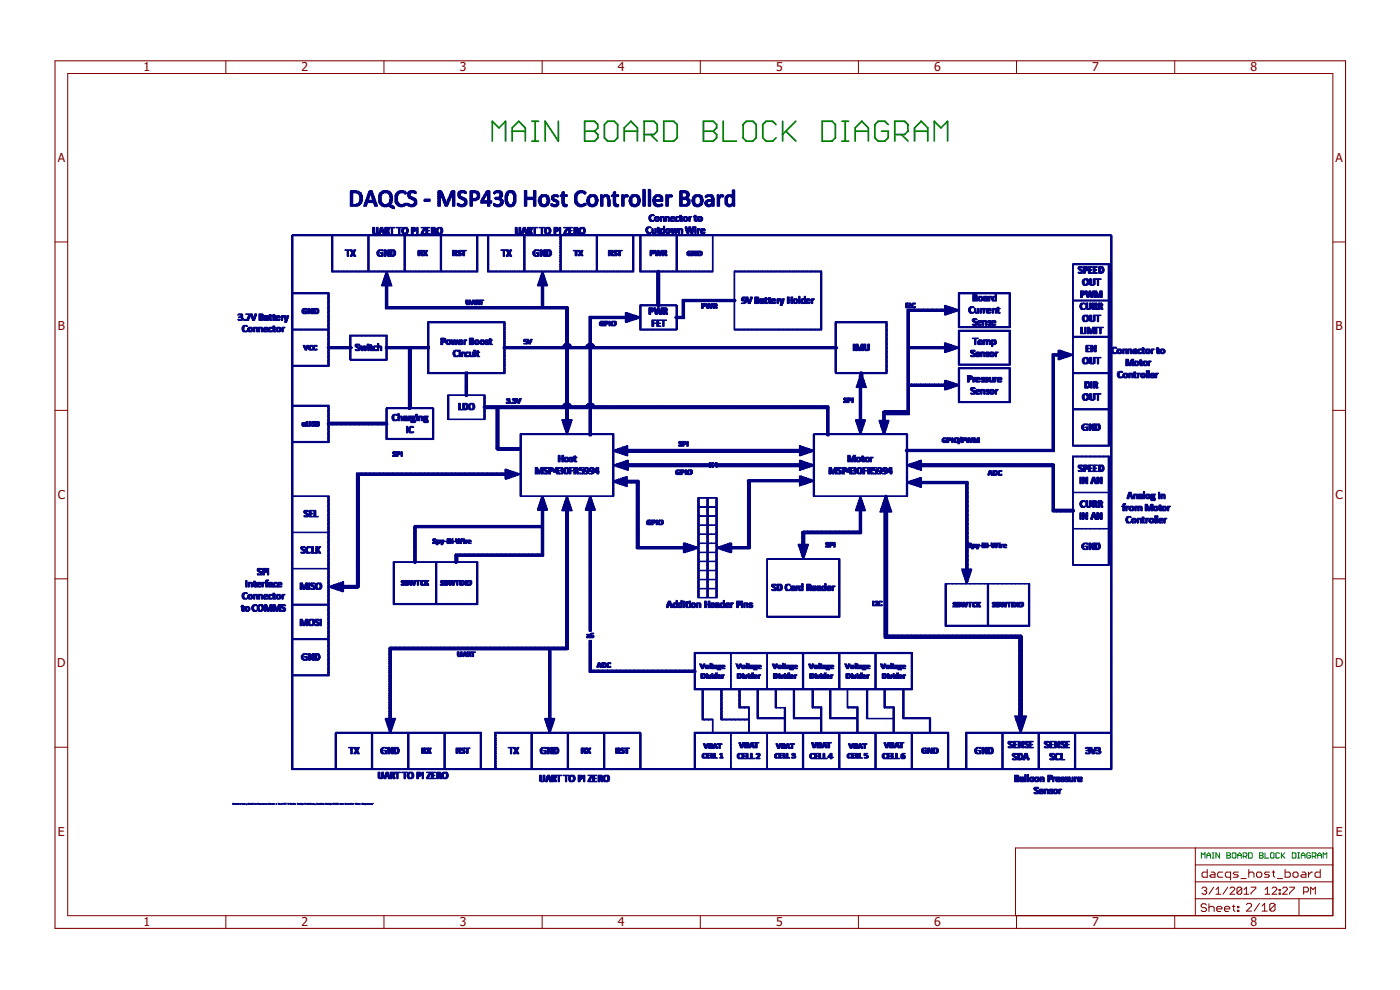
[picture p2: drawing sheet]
<svg xmlns="http://www.w3.org/2000/svg" width="420mm" height="297mm" viewBox="0 0 420 297" stroke-linecap="round" stroke-linejoin="round" font-family="sans-serif">
<defs><g id="words">
<g font-size="3.7" fill="#800000">
<text x="43.1" y="21.4">1</text>
<text x="90.5" y="21.4">2</text>
<text x="138" y="21.4">3</text>
<text x="185.4" y="21.4">4</text>
<text x="232.9" y="21.4">5</text>
<text x="280.4" y="21.4">6</text>
<text x="327.8" y="21.4">7</text>
<text x="375.3" y="21.4">8</text>
<text x="17.3" y="48.6">A</text>
<text x="400.8" y="48.6">A</text>
<text x="17.3" y="99.2">B</text>
<text x="400.8" y="99.2">B</text>
<text x="17.3" y="149.7">C</text>
<text x="400.8" y="149.7">C</text>
<text x="17.2" y="200.2">D</text>
<text x="400.7" y="200.2">D</text>
<text x="17.4" y="250.8">E</text>
<text x="400.9" y="250.8">E</text>
<text x="43.1" y="277.9">1</text>
<text x="90.5" y="277.9">2</text>
<text x="138" y="277.9">3</text>
<text x="185.4" y="277.9">4</text>
<text x="232.9" y="277.9">5</text>
<text x="280.4" y="277.9">6</text>
<text x="327.8" y="277.9">7</text>
<text x="375.3" y="277.9">8</text>
</g>
</g></defs>
<g fill="none" stroke="#800000" stroke-width=".3">
<path d="M67.8 18.2v3.9M115.2 18.2v3.9M162.7 18.2v3.9M210.2 18.2v3.9M257.6 18.2v3.9M305.1 18.2v3.9M352.6 18.2v3.9M20.3 22.1h379.7v252.6h-379.7zM16.5 72.6h3.8M400 72.6h3.8M16.5 123.1h3.8M400 123.1h3.8"/>
<path d="M16.5 173.7h3.8M400 173.7h3.8M16.5 224.2h3.8M400 224.2h3.8M358.7 254.4v20.3M358.7 259.5h41.3M400 254.4h-95.2v20.3M67.8 274.7v3.9M115.2 274.7v3.9M162.7 274.7v3.9M210.2 274.7v3.9M257.6 274.7v3.9"/>
<path d="M305.1 274.7v3.9M352.6 274.7v3.9M358.7 269.7h41.3M358.7 264.6h41.3M360.7 266.6l.4-.4h.7l.3 .4v.3l-.3 .4M361.4 267.3h.4M361.8 267.3l.3 .3v.3l-.3 .4h-.7l-.4-.4M362.1 271.5l-.4-.3h-.8l-.4 .3v.4l.4 .4h.8l.4 .4v.4l-.4 .4h-.8l-.4-.4M362.3 260.9v2.3h-1.2l-.4-.4v-.8l.4-.3h1.2M362.8 271.2v2.3M362.8 272.3l.4-.4h.8l.4 .4v1.2M363.5 261.7h.8l.3 .3v1.2h-1.1l-.4-.4 .4-.4h1.1"/>
<path d="M364.2 266.2l-1.4 2.1M364.9 268.3h1.5M364.9 266.9l.7-.7v2.1M365.2 272.7h1.5v-.4l-.4-.4h-.8l-.3 .4v.8l.3 .4h.8M367 261.7h-1.2l-.4 .3v.8l.4 .4h1.2M367.5 272.7h1.6v-.4l-.4-.4h-.8l-.4 .4v.8l.4 .4h.8M368.4 266.2l-1.3 2.1M369.1 266.6l.4-.4h.7l.3 .4v.3l-1.4 1.4h1.4M369.3 263.2h-1.1l-.5-.4v-.8l.5-.3h1.1v2.3M369.8 271.9h.8M370.2 271.5v1.6l.4 .4M371.4 271.9h.4v.4h-.4z"/>
<path d="M371.4 273.1h.4v.4h-.4zM371.6 261.7h-1.1l-.4 .3 .4 .4h.8l.3 .4-.3 .4h-1.2M372.4 263.6h1.6M372.7 266.6l-.4-.4h-.7l-.4 .4v1.3M372.7 266.6v1.3l-.4 .4h-.7l-.4-.4M372.7 266.6l-1.5 1.3M373.4 268.3h1.4M373.4 266.9l.7-.7v2.1M374.1 271.4l.4-.4h.7l.4 .4v.4l-1.5 1.6h1.5M374.8 262l.4-.3h.7l.4 .3v1.2M374.8 260.9v2.3M375.5 266.2h1.4v.4l-1.4 1.3v.4"/>
<path d="M377.1 262l.4-.3h.8l.4 .3v.8l-.4 .4h-.8l-.4-.4zM378 271l-1.6 2.4M378.8 273.4h1.5M378.8 271.8l.7-.8v2.4M379.7 268.3h1.4M379.7 266.9l.7-.7v2.1M381 261.7h-1.2l-.3 .3 .3 .4h.8l.4 .4-.4 .4h-1.1M381.8 261.7h.8M381.8 266.6l.3-.4h.7l.4 .4v.3l-1.4 1.4h1.4M382.2 261.3v1.5l.4 .4M382.7 271.4v1.6l-.5 .4h-.7l-.4-.4M382.7 271.4l-.5-.4h-.7l-.4 .4v1.6"/>
<path d="M382.7 271.4l-1.6 1.6M383.3 263.6h1.6M383.9 266.9h.3v.4h-.3zM383.9 267.9h.3v.4h-.3zM384.9 266.6l.4-.4h.7l.3 .4v.3l-1.4 1.4h1.4M385.7 260.9v2.3h1.2l.3-.4v-.8l-.3-.3h-1.2M387 266.2h1.5v.4l-1.5 1.3v.4M388 262l.4-.3h.8l.4 .3v.8l-.4 .4h-.8l-.4-.4zM389.8 269.7v5M390.8 261.7h.7l.4 .3v1.2h-1.1l-.4-.4 .4-.4h1.1M391.2 267.6h1.1l.4-.3v-.7l-.4-.4h-1.1v2.1M392.7 261.7v1.5"/>
<path d="M393.3 268.3v-2.1l.8 .7 .7-.7v2.1M393.9 261.7h-.4l-.8 .7M396.2 260.9v2.3h-1.2l-.3-.4v-.8l.3-.3h1.2"/>
</g>
<path d="M16.5 18.2h387.3v260.4h-387.3z" fill="none" stroke="#800000" stroke-width=".32"/>
<g fill="none" stroke="#008000" stroke-width=".3">
<path d="M360.6 257.5v-1.6l.5 .5 .5-.5v1.6M362.2 257.5v-1.1l.5-.5 .6 .5v1.1M362.2 256.7h1.1M363.8 257.5h.6M363.8 255.9h.6M364.1 255.9v1.6M366 255.9v1.6l-1.1-1.6v1.6M368.2 256.7h.8M368.2 255.9h.8l.3 .2-.3 .6 .3 .5-.3 .3h-.8zM369.8 256.1l.3-.2h.5l.3 .2v1.1l-.3 .3h-.5l-.3-.3zM371.5 256.7h1M371.5 257.5v-1.1l.5-.5 .5 .5v1.1"/>
<path d="M373.1 256.9h.8l.3-.2v-.6l-.3-.2h-.8v1.6M373.6 256.9l.6 .6M374.7 255.9h.8l.3 .2v1.1l-.3 .3h-.8zM378 256.7h.8M378 255.9h.8l.3 .2-.3 .6 .3 .5-.3 .3h-.8zM379.6 255.9v1.6h1.1M381.3 256.1l.3-.2h.5l.3 .2v1.1l-.3 .3h-.5l-.3-.3zM384 256.1l-.3-.2h-.5l-.3 .2v1.1l.3 .3h.5l.3-.3M384.6 255.9v1.6M384.8 256.7l.8 .8M385.6 255.9l-1 1M387.8 255.9h.8l.3 .2v1.1l-.3 .3h-.8z"/>
<path d="M389.5 257.5h.5M389.5 255.9h.5M389.7 255.9v1.6M390.5 256.7h1.1M390.5 257.5v-1.1l.6-.5 .5 .5v1.1M393.3 256.1l-.3-.2h-.5l-.3 .2v1.1l.3 .3h.5l.3-.3v-.5h-.6M393.8 256.9h.9l.2-.2v-.6l-.2-.2h-.9v1.6M394.4 256.9l.5 .6M395.5 256.7h1.1M395.5 257.5v-1.1l.5-.5 .6 .5v1.1M397.1 257.5v-1.6l.5 .5 .6-.5v1.6"/>
</g>
<g fill="none" stroke="#008000" stroke-width=".51">
<path d="M153.7 39.4h3.9M159.6 36.4h2M160.6 36.4v5.9M167.6 36.4v5.9l-4-5.9v5.9M175.5 39.4h2.9M175.5 36.4h2.9l1 1v1l-1 1 1 1v1l-1 .9h-2.9zM181.4 37.4l1-1h2l1 1v4l-1 .9h-2l-1-.9zM187.3 39.4h4M199.2 36.4h3l1 1v4l-1 .9h-3zM211.1 39.4h3M211.1 36.4h3l1 1v1l-1 1 1 1v1l-1 .9h-3zM217 36.4v5.9h4"/>
<path d="M223 37.4l1-1h2l.9 1v4l-.9 .9h-2l-1-.9zM232.9 37.4l-1-1h-2l-1 1v4l1 .9h2l1-.9M234.9 36.4v5.9M235.9 39.4l2.9 2.9M238.8 36.4l-3.9 4M246.7 36.4h3l1 1v4l-1 .9h-3zM252.7 36.4h2M253.7 36.4v5.9M256.6 39.4h4M266.6 37.4l-1-1h-2l-1 1v4l1 .9h2l1-.9v-2h-2M274.5 39.4h3.9M147.7 42.3v-5.9l2 2 2-2v5.9"/>
<path d="M153.7 42.3v-3.9l2-2 1.9 2v3.9M159.6 42.3h2M187.3 42.3v-3.9l2-2 2 2v3.9M193.3 40.4h3l1-1v-2l-1-1h-3v5.9M195.3 40.4l2 1.9M252.7 42.3h2M256.6 42.3v-3.9l2-2 2 2v3.9M268.5 40.4h3l1-1v-2l-1-1h-3v5.9M270.5 40.4l2 1.9M274.5 42.3v-3.9l2-2 1.9 2v3.9M280.4 42.3v-5.9l2 2 2-2v5.9"/>
</g>
<g fill="#000080" stroke="#000080" stroke-width=".3">
<path d="M310.5 238h1.1v.2h-1.1z"/>
<path d="M311.9 238h1.1v.2h-1.1z"/>
<path d="M313.4 238h.4v.2h-.4z"/>
<path d="M314.3 238h.4v.2h-.4z"/>
<path d="M315 238h.9v.2h-.9z"/>
<path d="M316.3 238h.9v.2h-.9z"/>
<path d="M317.7 238h.4v.2h-.4z"/>
<path d="M310.3 237.8h.6v.2h-.6z"/>
<path d="M311.2 237.8h1.3v.2h-1.3z"/>
<path d="M312.7 237.8h.5v.2h-.5z"/>
<path d="M313.4 237.8h.4v.2h-.4z"/>
<path d="M314.3 237.8h.4v.2h-.4z"/>
<path d="M314.8 237.8h.4v.2h-.4z"/>
<path d="M315.6 237.8h1.1v.2h-1.1z"/>
<path d="M316.8 237.8h.6v.2h-.6z"/>
<path d="M317.7 237.8h.4v.2h-.4z"/>
<path d="M311.2 237.7h1.1v.1h-1.1z"/>
<path d="M313.4 237.7h.4v.1h-.4z"/>
<path d="M314.3 237.7h.4v.1h-.4z"/>
<path d="M315.6 237.7h.9v.1h-.9z"/>
<path d="M317 237.7h.6v.1h-.6z"/>
<path d="M317.7 237.7h.4v.1h-.4z"/>
<path d="M311.2 237.5h1.1v.1h-1.1z"/>
<path d="M313.4 237.5h.4v.1h-.4z"/>
<path d="M314.3 237.5h.4v.1h-.4z"/>
<path d="M315.4 237.5h1.1v.1h-1.1z"/>
<path d="M317 237.5h.6v.1h-.6z"/>
<path d="M317.7 237.5h.4v.1h-.4z"/>
<path d="M311 237.3h2.2v.2h-2.2z"/>
<path d="M313.4 237.3h.4v.2h-.4z"/>
<path d="M314.3 237.3h.4v.2h-.4z"/>
<path d="M315 237.3h.7v.2h-.7z"/>
<path d="M315.9 237.3h.6v.2h-.6z"/>
<path d="M317 237.3h.6v.2h-.6z"/>
<path d="M317.7 237.3h.4v.2h-.4z"/>
<path d="M310.7 237.1h.9v.2h-.9z"/>
<path d="M311.7 237.1h.6v.2h-.6z"/>
<path d="M312.7 237.1h.5v.2h-.5z"/>
<path d="M313.4 237.1h.4v.2h-.4z"/>
<path d="M314.3 237.1h.4v.2h-.4z"/>
<path d="M314.8 237.1h.6v.2h-.6z"/>
<path d="M315.9 237.1h.6v.2h-.6z"/>
<path d="M317 237.1h.6v.2h-.6z"/>
<path d="M317.7 237.1h.6v.2h-.6z"/>
<path d="M310.5 236.9h.7v.2h-.7z"/>
<path d="M311.9 236.9h.4v.2h-.4z"/>
<path d="M312.7 236.9h.5v.2h-.5z"/>
<path d="M313.4 236.9h.5v.2h-.5z"/>
<path d="M314.1 236.9h.6v.2h-.6z"/>
<path d="M314.8 236.9h.6v.2h-.6z"/>
<path d="M315.6 236.9h1.1v.2h-1.1z"/>
<path d="M316.8 236.9h.6v.2h-.6z"/>
<path d="M317.7 236.9h.6v.2h-.6z"/>
<path d="M310.3 236.7h.6v.2h-.6z"/>
<path d="M312.1 236.7h.9v.2h-.9z"/>
<path d="M313.4 236.7h1.1v.2h-1.1z"/>
<path d="M315 236.7h.9v.2h-.9z"/>
<path d="M316.3 236.7h.9v.2h-.9z"/>
<path d="M317.8 236.7h.8v.2h-.8z"/>
<path d="M310.3 236.6h.6v.1h-.6z"/>
<path d="M310.3 236.4h.7v.2h-.7z"/>
<path d="M311.2 236.4h.6v.2h-.6z"/>
<path d="M310.5 236.2h1.1v.2h-1.1z"/>
<path d="M162.3 234.4h.9v.2h-.9z"/>
<path d="M163.7 234.4h.6v.2h-.6z"/>
<path d="M165 234.4h1.1v.2h-1.1z"/>
<path d="M166.4 234.4h.6v.2h-.6z"/>
<path d="M167.5 234.4h.4v.2h-.4z"/>
<path d="M169.7 234.4h.4v.2h-.4z"/>
<path d="M171 234.4h1.1v.2h-1.1z"/>
<path d="M173.5 234.4h.6v.2h-.6z"/>
<path d="M175.1 234.4h.4v.2h-.4z"/>
<path d="M176.4 234.4h2.7v.2h-2.7z"/>
<path d="M179.5 234.4h.5v.2h-.5z"/>
<path d="M180.4 234.4h.6v.2h-.6z"/>
<path d="M181.3 234.4h1.1v.2h-1.1z"/>
<path d="M304.5 234.4h1.3v.2h-1.3z"/>
<path d="M306.1 234.4h1.3v.2h-1.3z"/>
<path d="M307.6 234.4h.4v.2h-.4z"/>
<path d="M308.3 234.4h.4v.2h-.4z"/>
<path d="M309.2 234.4h.9v.2h-.9z"/>
<path d="M310.7 234.4h.9v.2h-.9z"/>
<path d="M312.1 234.4h.4v.2h-.4z"/>
<path d="M313 234.4h.4v.2h-.4z"/>
<path d="M314.5 234.4h.5v.2h-.5z"/>
<path d="M315.9 234.4h.4v.2h-.4z"/>
<path d="M317 234.4h1.1v.2h-1.1z"/>
<path d="M318.5 234.4h.9v.2h-.9z"/>
<path d="M319.7 234.4h.9v.2h-.9z"/>
<path d="M321 234.4h1.1v.2h-1.1z"/>
<path d="M322.5 234.4h.3v.2h-.3z"/>
<path d="M323.5 234.4h1.1v.2h-1.1z"/>
<path d="M161.9 234.2h.7v.2h-.7z"/>
<path d="M163 234.2h.5v.2h-.5z"/>
<path d="M163.7 234.2h.6v.2h-.6z"/>
<path d="M165 234.2h1.1v.2h-1.1z"/>
<path d="M166.4 234.2h.6v.2h-.6z"/>
<path d="M167.5 234.2h.4v.2h-.4z"/>
<path d="M169.7 234.2h.4v.2h-.4z"/>
<path d="M170.8 234.2h.5v.2h-.5z"/>
<path d="M171.7 234.2h.7v.2h-.7z"/>
<path d="M173.5 234.2h.6v.2h-.6z"/>
<path d="M175.1 234.2h.4v.2h-.4z"/>
<path d="M176.4 234.2h.6v.2h-.6z"/>
<path d="M177.9 234.2h.5v.2h-.5z"/>
<path d="M179.5 234.2h.5v.2h-.5z"/>
<path d="M180.4 234.2h.6v.2h-.6z"/>
<path d="M181.1 234.2h.6v.2h-.6z"/>
<path d="M182.1 234.2h.7v.2h-.7z"/>
<path d="M304.5 234.2h.5v.2h-.5z"/>
<path d="M305.2 234.2h1.3v.2h-1.3z"/>
<path d="M306.7 234.2h.7v.2h-.7z"/>
<path d="M307.6 234.2h.4v.2h-.4z"/>
<path d="M308.3 234.2h.4v.2h-.4z"/>
<path d="M309 234.2h.6v.2h-.6z"/>
<path d="M309.8 234.2h.5v.2h-.5z"/>
<path d="M310.5 234.2h.5v.2h-.5z"/>
<path d="M311.2 234.2h.6v.2h-.6z"/>
<path d="M312.1 234.2h.4v.2h-.4z"/>
<path d="M313 234.2h.4v.2h-.4z"/>
<path d="M314.5 234.2h.5v.2h-.5z"/>
<path d="M315.9 234.2h.4v.2h-.4z"/>
<path d="M316.8 234.2h.7v.2h-.7z"/>
<path d="M317.8 234.2h.8v.2h-.8z"/>
<path d="M319 234.2h.9v.2h-.9z"/>
<path d="M320.3 234.2h1.1v.2h-1.1z"/>
<path d="M321.5 234.2h.6v.2h-.6z"/>
<path d="M322.5 234.2h.3v.2h-.3z"/>
<path d="M323.4 234.2h.7v.2h-.7z"/>
<path d="M324.3 234.2h.5v.2h-.5z"/>
<path d="M161.9 234h.6v.2h-.6z"/>
<path d="M163 234h.5v.2h-.5z"/>
<path d="M163.7 234h.6v.2h-.6z"/>
<path d="M165 234h1.1v.2h-1.1z"/>
<path d="M166.3 234h.5v.2h-.5z"/>
<path d="M167.5 234h.4v.2h-.4z"/>
<path d="M169.7 234h.4v.2h-.4z"/>
<path d="M170.8 234h.5v.2h-.5z"/>
<path d="M171.9 234h.5v.2h-.5z"/>
<path d="M173.5 234h.6v.2h-.6z"/>
<path d="M175.1 234h.4v.2h-.4z"/>
<path d="M176.6 234h.5v.2h-.5z"/>
<path d="M177.9 234h.5v.2h-.5z"/>
<path d="M179.5 234h.5v.2h-.5z"/>
<path d="M180.2 234h.6v.2h-.6z"/>
<path d="M181.1 234h.6v.2h-.6z"/>
<path d="M182.2 234h.6v.2h-.6z"/>
<path d="M304.5 234h.5v.2h-.5z"/>
<path d="M305.4 234h1.1v.2h-1.1z"/>
<path d="M306.9 234h.5v.2h-.5z"/>
<path d="M307.6 234h.4v.2h-.4z"/>
<path d="M308.3 234h.4v.2h-.4z"/>
<path d="M308.8 234h.6v.2h-.6z"/>
<path d="M309.9 234h.9v.2h-.9z"/>
<path d="M311.4 234h.5v.2h-.5z"/>
<path d="M312.1 234h.4v.2h-.4z"/>
<path d="M313 234h.4v.2h-.4z"/>
<path d="M314.5 234h.5v.2h-.5z"/>
<path d="M315.9 234h.4v.2h-.4z"/>
<path d="M316.8 234h.6v.2h-.6z"/>
<path d="M319 234h.6v.2h-.6z"/>
<path d="M320.3 234h.9v.2h-.9z"/>
<path d="M321.7 234h.4v.2h-.4z"/>
<path d="M322.5 234h.3v.2h-.3z"/>
<path d="M323.4 234h.5v.2h-.5z"/>
<path d="M161.9 233.8h.6v.2h-.6z"/>
<path d="M163 233.8h.5v.2h-.5z"/>
<path d="M163.9 233.8h1.5v.2h-1.5z"/>
<path d="M165.5 233.8h.6v.2h-.6z"/>
<path d="M166.3 233.8h.5v.2h-.5z"/>
<path d="M167.5 233.8h.4v.2h-.4z"/>
<path d="M169.7 233.8h.4v.2h-.4z"/>
<path d="M170.6 233.8h.6v.2h-.6z"/>
<path d="M172.1 233.8h.5v.2h-.5z"/>
<path d="M173.5 233.8h.6v.2h-.6z"/>
<path d="M175.1 233.8h.4v.2h-.4z"/>
<path d="M176.6 233.8h.5v.2h-.5z"/>
<path d="M177.9 233.8h.5v.2h-.5z"/>
<path d="M179.5 233.8h.5v.2h-.5z"/>
<path d="M180.2 233.8h.6v.2h-.6z"/>
<path d="M181 233.8h.5v.2h-.5z"/>
<path d="M182.4 233.8h.5v.2h-.5z"/>
<path d="M304.5 233.8h.5v.2h-.5z"/>
<path d="M305.4 233.8h1.1v.2h-1.1z"/>
<path d="M306.9 233.8h.5v.2h-.5z"/>
<path d="M307.6 233.8h.4v.2h-.4z"/>
<path d="M308.3 233.8h.4v.2h-.4z"/>
<path d="M308.8 233.8h.6v.2h-.6z"/>
<path d="M309.9 233.8h.9v.2h-.9z"/>
<path d="M311.4 233.8h.5v.2h-.5z"/>
<path d="M312.1 233.8h.4v.2h-.4z"/>
<path d="M313 233.8h.4v.2h-.4z"/>
<path d="M314.5 233.8h.5v.2h-.5z"/>
<path d="M315.9 233.8h.4v.2h-.4z"/>
<path d="M316.8 233.8h.6v.2h-.6z"/>
<path d="M318.8 233.8h.8v.2h-.8z"/>
<path d="M320.1 233.8h1.1v.2h-1.1z"/>
<path d="M321.7 233.8h.4v.2h-.4z"/>
<path d="M322.5 233.8h.3v.2h-.3z"/>
<path d="M323.4 233.8h.5v.2h-.5z"/>
<path d="M161.9 233.7h.6v.1h-.6z"/>
<path d="M163 233.7h.5v.1h-.5z"/>
<path d="M163.9 233.7h.5v.1h-.5z"/>
<path d="M164.8 233.7h.6v.1h-.6z"/>
<path d="M165.5 233.7h1.3v.1h-1.3z"/>
<path d="M167.5 233.7h.4v.1h-.4z"/>
<path d="M169.7 233.7h.4v.1h-.4z"/>
<path d="M170.6 233.7h.6v.1h-.6z"/>
<path d="M172.1 233.7h.5v.1h-.5z"/>
<path d="M173.5 233.7h1.1v.1h-1.1z"/>
<path d="M175.1 233.7h.4v.1h-.4z"/>
<path d="M176.8 233.7h.5v.1h-.5z"/>
<path d="M177.9 233.7h.5v.1h-.5z"/>
<path d="M179.5 233.7h1.3v.1h-1.3z"/>
<path d="M181 233.7h.5v.1h-.5z"/>
<path d="M182.4 233.7h.5v.1h-.5z"/>
<path d="M304.5 233.7h.5v.1h-.5z"/>
<path d="M305.2 233.7h.7v.1h-.7z"/>
<path d="M306.1 233.7h1.3v.1h-1.3z"/>
<path d="M307.6 233.7h.4v.1h-.4z"/>
<path d="M308.3 233.7h.4v.1h-.4z"/>
<path d="M308.8 233.7h.6v.1h-.6z"/>
<path d="M309.9 233.7h.9v.1h-.9z"/>
<path d="M311.4 233.7h.5v.1h-.5z"/>
<path d="M312.1 233.7h.4v.1h-.4z"/>
<path d="M313 233.7h.4v.1h-.4z"/>
<path d="M314.5 233.7h1.1v.1h-1.1z"/>
<path d="M315.9 233.7h.4v.1h-.4z"/>
<path d="M316.8 233.7h1.5v.1h-1.5z"/>
<path d="M318.5 233.7h.7v.1h-.7z"/>
<path d="M319.7 233.7h.8v.1h-.8z"/>
<path d="M320.8 233.7h.4v.1h-.4z"/>
<path d="M321.7 233.7h.4v.1h-.4z"/>
<path d="M322.5 233.7h.3v.1h-.3z"/>
<path d="M323.4 233.7h1.4v.1h-1.4z"/>
<path d="M113.8 233.5h.9v.2h-.9z"/>
<path d="M115.3 233.5h.5v.2h-.5z"/>
<path d="M116.5 233.5h1.1v.2h-1.1z"/>
<path d="M118 233.5h.6v.2h-.6z"/>
<path d="M119.1 233.5h.4v.2h-.4z"/>
<path d="M121.3 233.5h.3v.2h-.3z"/>
<path d="M122.5 233.5h1.1v.2h-1.1z"/>
<path d="M125.1 233.5h.5v.2h-.5z"/>
<path d="M126.7 233.5h.4v.2h-.4z"/>
<path d="M128 233.5h2.7v.2h-2.7z"/>
<path d="M131.1 233.5h.5v.2h-.5z"/>
<path d="M132 233.5h.5v.2h-.5z"/>
<path d="M132.9 233.5h1.1v.2h-1.1z"/>
<path d="M161.9 233.5h.6v.2h-.6z"/>
<path d="M163 233.5h.5v.2h-.5z"/>
<path d="M163.9 233.5h.5v.2h-.5z"/>
<path d="M164.6 233.5h.6v.2h-.6z"/>
<path d="M165.5 233.5h1.1v.2h-1.1z"/>
<path d="M167.5 233.5h.4v.2h-.4z"/>
<path d="M169.7 233.5h.4v.2h-.4z"/>
<path d="M170.6 233.5h.6v.2h-.6z"/>
<path d="M172.1 233.5h.5v.2h-.5z"/>
<path d="M173.5 233.5h.6v.2h-.6z"/>
<path d="M174.2 233.5h.6v.2h-.6z"/>
<path d="M175.1 233.5h.4v.2h-.4z"/>
<path d="M176.8 233.5h.5v.2h-.5z"/>
<path d="M177.9 233.5h1.1v.2h-1.1z"/>
<path d="M179.5 233.5h1.1v.2h-1.1z"/>
<path d="M181 233.5h.5v.2h-.5z"/>
<path d="M182.4 233.5h.5v.2h-.5z"/>
<path d="M304.5 233.5h1.3v.2h-1.3z"/>
<path d="M306.9 233.5h.5v.2h-.5z"/>
<path d="M307.6 233.5h.4v.2h-.4z"/>
<path d="M308.3 233.5h.4v.2h-.4z"/>
<path d="M308.8 233.5h.6v.2h-.6z"/>
<path d="M309.9 233.5h.9v.2h-.9z"/>
<path d="M311.4 233.5h.5v.2h-.5z"/>
<path d="M312.1 233.5h.4v.2h-.4z"/>
<path d="M313 233.5h.4v.2h-.4z"/>
<path d="M314.5 233.5h.5v.2h-.5z"/>
<path d="M315.2 233.5h.5v.2h-.5z"/>
<path d="M315.9 233.5h.6v.2h-.6z"/>
<path d="M316.8 233.5h.6v.2h-.6z"/>
<path d="M317.7 233.5h1.1v.2h-1.1z"/>
<path d="M319.6 233.5h.5v.2h-.5z"/>
<path d="M320.8 233.5h.4v.2h-.4z"/>
<path d="M321.7 233.5h.4v.2h-.4z"/>
<path d="M322.5 233.5h.5v.2h-.5z"/>
<path d="M323.4 233.5h.5v.2h-.5z"/>
<path d="M324.3 233.5h.5v.2h-.5z"/>
<path d="M113.5 233.3h.7v.2h-.7z"/>
<path d="M114.6 233.3h.5v.2h-.5z"/>
<path d="M115.3 233.3h.5v.2h-.5z"/>
<path d="M116.5 233.3h1.1v.2h-1.1z"/>
<path d="M118 233.3h.6v.2h-.6z"/>
<path d="M119.1 233.3h.4v.2h-.4z"/>
<path d="M121.3 233.3h.3v.2h-.3z"/>
<path d="M122.4 233.3h.5v.2h-.5z"/>
<path d="M123.3 233.3h.7v.2h-.7z"/>
<path d="M125.1 233.3h.5v.2h-.5z"/>
<path d="M126.7 233.3h.4v.2h-.4z"/>
<path d="M128 233.3h.5v.2h-.5z"/>
<path d="M129.4 233.3h.6v.2h-.6z"/>
<path d="M131.1 233.3h.5v.2h-.5z"/>
<path d="M132 233.3h.5v.2h-.5z"/>
<path d="M132.7 233.3h.5v.2h-.5z"/>
<path d="M133.6 233.3h.7v.2h-.7z"/>
<path d="M161.9 233.3h.6v.2h-.6z"/>
<path d="M163 233.3h.5v.2h-.5z"/>
<path d="M164.1 233.3h1.1v.2h-1.1z"/>
<path d="M165.5 233.3h.6v.2h-.6z"/>
<path d="M166.3 233.3h.5v.2h-.5z"/>
<path d="M167.5 233.3h.4v.2h-.4z"/>
<path d="M169.7 233.3h.4v.2h-.4z"/>
<path d="M170.6 233.3h.6v.2h-.6z"/>
<path d="M172.1 233.3h.5v.2h-.5z"/>
<path d="M173.5 233.3h.6v.2h-.6z"/>
<path d="M174.4 233.3h.6v.2h-.6z"/>
<path d="M175.1 233.3h.4v.2h-.4z"/>
<path d="M177 233.3h.5v.2h-.5z"/>
<path d="M177.9 233.3h.5v.2h-.5z"/>
<path d="M179.5 233.3h.5v.2h-.5z"/>
<path d="M180.2 233.3h.6v.2h-.6z"/>
<path d="M181 233.3h.5v.2h-.5z"/>
<path d="M182.4 233.3h.5v.2h-.5z"/>
<path d="M304.5 233.3h.5v.2h-.5z"/>
<path d="M305.2 233.3h.6v.2h-.6z"/>
<path d="M305.9 233.3h.6v.2h-.6z"/>
<path d="M306.7 233.3h.5v.2h-.5z"/>
<path d="M307.6 233.3h.4v.2h-.4z"/>
<path d="M308.3 233.3h.4v.2h-.4z"/>
<path d="M309 233.3h.6v.2h-.6z"/>
<path d="M309.8 233.3h.5v.2h-.5z"/>
<path d="M310.5 233.3h.5v.2h-.5z"/>
<path d="M311.2 233.3h.6v.2h-.6z"/>
<path d="M312.1 233.3h.6v.2h-.6z"/>
<path d="M312.8 233.3h.6v.2h-.6z"/>
<path d="M314.5 233.3h.5v.2h-.5z"/>
<path d="M315.4 233.3h1.1v.2h-1.1z"/>
<path d="M317 233.3h.4v.2h-.4z"/>
<path d="M317.7 233.3h1.1v.2h-1.1z"/>
<path d="M319 233.3h1.1v.2h-1.1z"/>
<path d="M320.3 233.3h.9v.2h-.9z"/>
<path d="M321.7 233.3h.4v.2h-.4z"/>
<path d="M322.5 233.3h.5v.2h-.5z"/>
<path d="M323.5 233.3h.4v.2h-.4z"/>
<path d="M324.3 233.3h.5v.2h-.5z"/>
<path d="M113.5 233.1h.5v.2h-.5z"/>
<path d="M114.6 233.1h.5v.2h-.5z"/>
<path d="M115.3 233.1h.5v.2h-.5z"/>
<path d="M116.5 233.1h1.1v.2h-1.1z"/>
<path d="M117.8 233.1h.6v.2h-.6z"/>
<path d="M119.1 233.1h.4v.2h-.4z"/>
<path d="M121.3 233.1h.3v.2h-.3z"/>
<path d="M122.4 233.1h.5v.2h-.5z"/>
<path d="M123.4 233.1h.6v.2h-.6z"/>
<path d="M125.1 233.1h.5v.2h-.5z"/>
<path d="M126.7 233.1h.4v.2h-.4z"/>
<path d="M128.2 233.1h.5v.2h-.5z"/>
<path d="M129.4 233.1h.6v.2h-.6z"/>
<path d="M131.1 233.1h.5v.2h-.5z"/>
<path d="M131.8 233.1h.5v.2h-.5z"/>
<path d="M132.7 233.1h.5v.2h-.5z"/>
<path d="M133.8 233.1h.5v.2h-.5z"/>
<path d="M161.9 233.1h.6v.2h-.6z"/>
<path d="M163 233.1h.5v.2h-.5z"/>
<path d="M164.1 233.1h1.1v.2h-1.1z"/>
<path d="M165.5 233.1h.6v.2h-.6z"/>
<path d="M166.4 233.1h.6v.2h-.6z"/>
<path d="M167.5 233.1h.4v.2h-.4z"/>
<path d="M169.7 233.1h.4v.2h-.4z"/>
<path d="M170.6 233.1h.6v.2h-.6z"/>
<path d="M172.1 233.1h.5v.2h-.5z"/>
<path d="M173.5 233.1h.6v.2h-.6z"/>
<path d="M174.4 233.1h.6v.2h-.6z"/>
<path d="M175.1 233.1h.4v.2h-.4z"/>
<path d="M177.1 233.1h.6v.2h-.6z"/>
<path d="M177.9 233.1h.5v.2h-.5z"/>
<path d="M179.5 233.1h.5v.2h-.5z"/>
<path d="M180.4 233.1h1.1v.2h-1.1z"/>
<path d="M182.4 233.1h.5v.2h-.5z"/>
<path d="M304.5 233.1h.5v.2h-.5z"/>
<path d="M305.2 233.1h.6v.2h-.6z"/>
<path d="M306.1 233.1h1.1v.2h-1.1z"/>
<path d="M307.6 233.1h.4v.2h-.4z"/>
<path d="M308.3 233.1h.4v.2h-.4z"/>
<path d="M309.2 233.1h.9v.2h-.9z"/>
<path d="M310.7 233.1h.9v.2h-.9z"/>
<path d="M312.1 233.1h1.1v.2h-1.1z"/>
<path d="M314.5 233.1h.5v.2h-.5z"/>
<path d="M315.4 233.1h1.4v.2h-1.4z"/>
<path d="M317.2 233.1h.9v.2h-.9z"/>
<path d="M318.5 233.1h.9v.2h-.9z"/>
<path d="M319.7 233.1h.9v.2h-.9z"/>
<path d="M320.8 233.1h.4v.2h-.4z"/>
<path d="M321.7 233.1h.4v.2h-.4z"/>
<path d="M322.5 233.1h.8v.2h-.8z"/>
<path d="M323.7 233.1h.9v.2h-.9z"/>
<path d="M113.5 232.9h.5v.2h-.5z"/>
<path d="M114.6 232.9h.5v.2h-.5z"/>
<path d="M115.5 232.9h1.4v.2h-1.4z"/>
<path d="M117.1 232.9h.5v.2h-.5z"/>
<path d="M117.8 232.9h.6v.2h-.6z"/>
<path d="M119.1 232.9h.4v.2h-.4z"/>
<path d="M121.3 232.9h.3v.2h-.3z"/>
<path d="M122.2 232.9h.5v.2h-.5z"/>
<path d="M123.6 232.9h.6v.2h-.6z"/>
<path d="M125.1 232.9h.5v.2h-.5z"/>
<path d="M126.7 232.9h.4v.2h-.4z"/>
<path d="M128.2 232.9h.5v.2h-.5z"/>
<path d="M129.4 232.9h.6v.2h-.6z"/>
<path d="M131.1 232.9h.5v.2h-.5z"/>
<path d="M131.8 232.9h.5v.2h-.5z"/>
<path d="M132.5 232.9h.6v.2h-.6z"/>
<path d="M134 232.9h.5v.2h-.5z"/>
<path d="M161.9 232.9h.6v.2h-.6z"/>
<path d="M163 232.9h.5v.2h-.5z"/>
<path d="M164.1 232.9h.9v.2h-.9z"/>
<path d="M165.5 232.9h.6v.2h-.6z"/>
<path d="M166.4 232.9h.6v.2h-.6z"/>
<path d="M167.5 232.9h.4v.2h-.4z"/>
<path d="M169.7 232.9h.4v.2h-.4z"/>
<path d="M170.8 232.9h.5v.2h-.5z"/>
<path d="M171.9 232.9h.5v.2h-.5z"/>
<path d="M173.5 232.9h.6v.2h-.6z"/>
<path d="M174.4 232.9h.6v.2h-.6z"/>
<path d="M175.1 232.9h.4v.2h-.4z"/>
<path d="M177.1 232.9h.6v.2h-.6z"/>
<path d="M177.9 232.9h.5v.2h-.5z"/>
<path d="M179.5 232.9h.5v.2h-.5z"/>
<path d="M180.4 232.9h.6v.2h-.6z"/>
<path d="M181.1 232.9h.6v.2h-.6z"/>
<path d="M182.2 232.9h.6v.2h-.6z"/>
<path d="M304.5 232.9h.5v.2h-.5z"/>
<path d="M305.2 232.9h.6v.2h-.6z"/>
<path d="M307.6 232.9h.4v.2h-.4z"/>
<path d="M308.3 232.9h.4v.2h-.4z"/>
<path d="M314.5 232.9h.5v.2h-.5z"/>
<path d="M315.4 232.9h.5v.2h-.5z"/>
<path d="M113.5 232.7h.5v.2h-.5z"/>
<path d="M114.6 232.7h.5v.2h-.5z"/>
<path d="M115.5 232.7h.5v.2h-.5z"/>
<path d="M116.4 232.7h.5v.2h-.5z"/>
<path d="M117.1 232.7h1.3v.2h-1.3z"/>
<path d="M119.1 232.7h.4v.2h-.4z"/>
<path d="M121.3 232.7h.3v.2h-.3z"/>
<path d="M122.2 232.7h.5v.2h-.5z"/>
<path d="M123.6 232.7h.6v.2h-.6z"/>
<path d="M125.1 232.7h1.1v.2h-1.1z"/>
<path d="M126.7 232.7h.4v.2h-.4z"/>
<path d="M128.4 232.7h.5v.2h-.5z"/>
<path d="M129.4 232.7h.6v.2h-.6z"/>
<path d="M131.1 232.7h1.2v.2h-1.2z"/>
<path d="M132.5 232.7h.6v.2h-.6z"/>
<path d="M134 232.7h.5v.2h-.5z"/>
<path d="M161.9 232.7h.6v.2h-.6z"/>
<path d="M163 232.7h.5v.2h-.5z"/>
<path d="M164.3 232.7h.7v.2h-.7z"/>
<path d="M165.5 232.7h.6v.2h-.6z"/>
<path d="M166.3 232.7h.5v.2h-.5z"/>
<path d="M167.5 232.7h.4v.2h-.4z"/>
<path d="M169.7 232.7h.4v.2h-.4z"/>
<path d="M170.8 232.7h.7v.2h-.7z"/>
<path d="M171.9 232.7h.5v.2h-.5z"/>
<path d="M173.5 232.7h.6v.2h-.6z"/>
<path d="M174.2 232.7h.8v.2h-.8z"/>
<path d="M175.1 232.7h.4v.2h-.4z"/>
<path d="M177.3 232.7h1.1v.2h-1.1z"/>
<path d="M179.5 232.7h.5v.2h-.5z"/>
<path d="M180.2 232.7h.6v.2h-.6z"/>
<path d="M181.1 232.7h.8v.2h-.8z"/>
<path d="M182.2 232.7h.6v.2h-.6z"/>
<path d="M304.5 232.7h.5v.2h-.5z"/>
<path d="M305.2 232.7h.6v.2h-.6z"/>
<path d="M307.6 232.7h.4v.2h-.4z"/>
<path d="M308.3 232.7h.4v.2h-.4z"/>
<path d="M314.5 232.7h.5v.2h-.5z"/>
<path d="M315.2 232.7h.7v.2h-.7z"/>
<path d="M113.5 232.6h.5v.1h-.5z"/>
<path d="M114.6 232.6h.5v.1h-.5z"/>
<path d="M115.5 232.6h.5v.1h-.5z"/>
<path d="M116.2 232.6h.5v.1h-.5z"/>
<path d="M117.1 232.6h1.1v.1h-1.1z"/>
<path d="M119.1 232.6h.4v.1h-.4z"/>
<path d="M121.3 232.6h.3v.1h-.3z"/>
<path d="M122.2 232.6h.5v.1h-.5z"/>
<path d="M123.6 232.6h.6v.1h-.6z"/>
<path d="M125.1 232.6h.5v.1h-.5z"/>
<path d="M125.8 232.6h.6v.1h-.6z"/>
<path d="M126.7 232.6h.4v.1h-.4z"/>
<path d="M128.4 232.6h.5v.1h-.5z"/>
<path d="M129.4 232.6h1.1v.1h-1.1z"/>
<path d="M131.1 232.6h1.1v.1h-1.1z"/>
<path d="M132.5 232.6h.6v.1h-.6z"/>
<path d="M134 232.6h.5v.1h-.5z"/>
<path d="M161.9 232.6h.6v.1h-.6z"/>
<path d="M163 232.6h.5v.1h-.5z"/>
<path d="M164.3 232.6h.7v.1h-.7z"/>
<path d="M165.5 232.6h1.1v.1h-1.1z"/>
<path d="M166.8 232.6h1.8v.1h-1.8z"/>
<path d="M169 232.6h1.8v.1h-1.8z"/>
<path d="M171.2 232.6h1.1v.1h-1.1z"/>
<path d="M173.5 232.6h1.1v.1h-1.1z"/>
<path d="M175.1 232.6h.4v.1h-.4z"/>
<path d="M176.4 232.6h2.7v.1h-2.7z"/>
<path d="M179.5 232.6h1.1v.1h-1.1z"/>
<path d="M181.5 232.6h1.1v.1h-1.1z"/>
<path d="M304.5 232.6h1.1v.1h-1.1z"/>
<path d="M307.6 232.6h.4v.1h-.4z"/>
<path d="M308.3 232.6h.4v.1h-.4z"/>
<path d="M314.5 232.6h1.1v.1h-1.1z"/>
<path d="M113.5 232.4h.5v.2h-.5z"/>
<path d="M114.6 232.4h.5v.2h-.5z"/>
<path d="M115.6 232.4h1.1v.2h-1.1z"/>
<path d="M117.1 232.4h.5v.2h-.5z"/>
<path d="M117.8 232.4h.6v.2h-.6z"/>
<path d="M119.1 232.4h.4v.2h-.4z"/>
<path d="M121.3 232.4h.3v.2h-.3z"/>
<path d="M122.2 232.4h.5v.2h-.5z"/>
<path d="M123.6 232.4h.6v.2h-.6z"/>
<path d="M125.1 232.4h.5v.2h-.5z"/>
<path d="M126 232.4h.5v.2h-.5z"/>
<path d="M126.7 232.4h.4v.2h-.4z"/>
<path d="M128.5 232.4h.6v.2h-.6z"/>
<path d="M129.4 232.4h.6v.2h-.6z"/>
<path d="M131.1 232.4h.5v.2h-.5z"/>
<path d="M131.8 232.4h.5v.2h-.5z"/>
<path d="M132.5 232.4h.6v.2h-.6z"/>
<path d="M134 232.4h.5v.2h-.5z"/>
<path d="M307.6 232.4h.4v.2h-.4z"/>
<path d="M308.3 232.4h.4v.2h-.4z"/>
<path d="M113.5 232.2h.5v.2h-.5z"/>
<path d="M114.6 232.2h.5v.2h-.5z"/>
<path d="M115.6 232.2h1.1v.2h-1.1z"/>
<path d="M117.1 232.2h.5v.2h-.5z"/>
<path d="M118 232.2h.6v.2h-.6z"/>
<path d="M119.1 232.2h.4v.2h-.4z"/>
<path d="M121.3 232.2h.3v.2h-.3z"/>
<path d="M122.2 232.2h.5v.2h-.5z"/>
<path d="M123.6 232.2h.6v.2h-.6z"/>
<path d="M125.1 232.2h.5v.2h-.5z"/>
<path d="M126 232.2h.5v.2h-.5z"/>
<path d="M126.7 232.2h.4v.2h-.4z"/>
<path d="M128.7 232.2h.6v.2h-.6z"/>
<path d="M129.4 232.2h.6v.2h-.6z"/>
<path d="M131.1 232.2h.5v.2h-.5z"/>
<path d="M132 232.2h1.1v.2h-1.1z"/>
<path d="M134 232.2h.5v.2h-.5z"/>
<path d="M113.5 232h.5v.2h-.5z"/>
<path d="M114.6 232h.5v.2h-.5z"/>
<path d="M115.7 232h.8v.2h-.8z"/>
<path d="M117.1 232h.5v.2h-.5z"/>
<path d="M118 232h.6v.2h-.6z"/>
<path d="M119.1 232h.4v.2h-.4z"/>
<path d="M121.3 232h.3v.2h-.3z"/>
<path d="M122.4 232h.5v.2h-.5z"/>
<path d="M123.4 232h.6v.2h-.6z"/>
<path d="M125.1 232h.5v.2h-.5z"/>
<path d="M126 232h.5v.2h-.5z"/>
<path d="M126.7 232h.4v.2h-.4z"/>
<path d="M128.7 232h.6v.2h-.6z"/>
<path d="M129.4 232h.6v.2h-.6z"/>
<path d="M131.1 232h.5v.2h-.5z"/>
<path d="M132 232h.5v.2h-.5z"/>
<path d="M132.7 232h.5v.2h-.5z"/>
<path d="M133.8 232h.5v.2h-.5z"/>
<path d="M113.5 231.9h.5v.1h-.5z"/>
<path d="M114.6 231.9h.5v.1h-.5z"/>
<path d="M115.8 231.9h.7v.1h-.7z"/>
<path d="M117.1 231.9h.5v.1h-.5z"/>
<path d="M117.8 231.9h.6v.1h-.6z"/>
<path d="M119.1 231.9h.4v.1h-.4z"/>
<path d="M121.3 231.9h.3v.1h-.3z"/>
<path d="M122.4 231.9h.7v.1h-.7z"/>
<path d="M123.4 231.9h.6v.1h-.6z"/>
<path d="M125.1 231.9h.5v.1h-.5z"/>
<path d="M125.8 231.9h.7v.1h-.7z"/>
<path d="M126.7 231.9h.4v.1h-.4z"/>
<path d="M128.9 231.9h1.1v.1h-1.1z"/>
<path d="M131.1 231.9h.5v.1h-.5z"/>
<path d="M131.8 231.9h.5v.1h-.5z"/>
<path d="M132.7 231.9h.7v.1h-.7z"/>
<path d="M133.8 231.9h.5v.1h-.5z"/>
<path d="M113.5 231.7h.5v.1h-.5z"/>
<path d="M114.6 231.7h.5v.1h-.5z"/>
<path d="M115.8 231.7h.7v.1h-.7z"/>
<path d="M117.1 231.7h1.1v.1h-1.1z"/>
<path d="M118.4 231.7h1.8v.1h-1.8z"/>
<path d="M120.5 231.7h1.9v.1h-1.9z"/>
<path d="M122.7 231.7h1.1v.1h-1.1z"/>
<path d="M125.1 231.7h1.1v.1h-1.1z"/>
<path d="M126.7 231.7h.4v.1h-.4z"/>
<path d="M128 231.7h2.7v.1h-2.7z"/>
<path d="M131.1 231.7h1.1v.1h-1.1z"/>
<path d="M133.1 231.7h1.1v.1h-1.1z"/>
<path d="M87.5 230.8h246.2v.1h-246.2z"/>
<path d="M87.5 230.6h246.2v.2h-246.2z"/>
<path d="M87.5 230.4h.4v.2h-.4z"/>
<path d="M100.6 230.4h.4v.2h-.4z"/>
<path d="M111.5 230.4h.3v.2h-.3z"/>
<path d="M122.3 230.4h.4v.2h-.4z"/>
<path d="M133.2 230.4h.4v.2h-.4z"/>
<path d="M144.1 230.4h.4v.2h-.4z"/>
<path d="M148.5 230.4h.4v.2h-.4z"/>
<path d="M159.4 230.4h.3v.2h-.3z"/>
<path d="M170.2 230.4h.4v.2h-.4z"/>
<path d="M181.1 230.4h.4v.2h-.4z"/>
<path d="M192 230.4h.4v.2h-.4z"/>
<path d="M208.3 230.4h.4v.2h-.4z"/>
<path d="M219.2 230.4l.2 .2z"/>
<path d="M230.1 230.4l.2 .2z"/>
<path d="M240.8 230.4h.4v.2h-.4z"/>
<path d="M251.7 230.4h.4v.2h-.4z"/>
<path d="M262.6 230.4h.4v.2h-.4z"/>
<path d="M273.5 230.4h.4v.2h-.4z"/>
<path d="M284.4 230.4h.3v.2h-.3z"/>
<path d="M289.8 230.4h.4v.2h-.4z"/>
<path d="M300.7 230.4h.4v.2h-.4z"/>
<path d="M311.6 230.4h.3v.2h-.3z"/>
<path d="M322.5 230.4h.3v.2h-.3z"/>
<path d="M333.3 230.4h.4v.2h-.4z"/>
<path d="M87.5 230.2h.4v.2h-.4z"/>
<path d="M100.6 230.2h.4v.2h-.4z"/>
<path d="M111.5 230.2h.3v.2h-.3z"/>
<path d="M122.3 230.2h.4v.2h-.4z"/>
<path d="M133.2 230.2h.4v.2h-.4z"/>
<path d="M144.1 230.2h.4v.2h-.4z"/>
<path d="M148.5 230.2h.4v.2h-.4z"/>
<path d="M159.4 230.2h.3v.2h-.3z"/>
<path d="M170.2 230.2h.4v.2h-.4z"/>
<path d="M181.1 230.2h.4v.2h-.4z"/>
<path d="M192 230.2h.4v.2h-.4z"/>
<path d="M208.3 230.2h.4v.2h-.4z"/>
<path d="M219.2 230.2l.2 .2z"/>
<path d="M230.1 230.2l.2 .2z"/>
<path d="M240.8 230.2h.4v.2h-.4z"/>
<path d="M251.7 230.2h.4v.2h-.4z"/>
<path d="M262.6 230.2h.4v.2h-.4z"/>
<path d="M273.5 230.2h.4v.2h-.4z"/>
<path d="M284.4 230.2h.3v.2h-.3z"/>
<path d="M289.8 230.2h.4v.2h-.4z"/>
<path d="M300.7 230.2h.4v.2h-.4z"/>
<path d="M311.6 230.2h.3v.2h-.3z"/>
<path d="M322.5 230.2h.3v.2h-.3z"/>
<path d="M333.3 230.2h.4v.2h-.4z"/>
<path d="M87.5 230h.4v.2h-.4z"/>
<path d="M100.6 230h.4v.2h-.4z"/>
<path d="M111.5 230h.3v.2h-.3z"/>
<path d="M122.3 230h.4v.2h-.4z"/>
<path d="M133.2 230h.4v.2h-.4z"/>
<path d="M144.1 230h.4v.2h-.4z"/>
<path d="M148.5 230h.4v.2h-.4z"/>
<path d="M159.4 230h.3v.2h-.3z"/>
<path d="M170.2 230h.4v.2h-.4z"/>
<path d="M181.1 230h.4v.2h-.4z"/>
<path d="M192 230h.4v.2h-.4z"/>
<path d="M208.3 230h.4v.2h-.4z"/>
<path d="M219.2 230l.2 .2z"/>
<path d="M230.1 230l.2 .2z"/>
<path d="M240.8 230h.4v.2h-.4z"/>
<path d="M251.7 230h.4v.2h-.4z"/>
<path d="M262.6 230h.4v.2h-.4z"/>
<path d="M273.5 230h.4v.2h-.4z"/>
<path d="M284.4 230h.3v.2h-.3z"/>
<path d="M289.8 230h.4v.2h-.4z"/>
<path d="M300.7 230h.4v.2h-.4z"/>
<path d="M311.6 230h.3v.2h-.3z"/>
<path d="M322.5 230h.3v.2h-.3z"/>
<path d="M333.3 230h.4v.2h-.4z"/>
<path d="M87.5 229.8h.4v.2h-.4z"/>
<path d="M100.6 229.8h.4v.2h-.4z"/>
<path d="M111.5 229.8h.3v.2h-.3z"/>
<path d="M122.3 229.8h.4v.2h-.4z"/>
<path d="M133.2 229.8h.4v.2h-.4z"/>
<path d="M144.1 229.8h.4v.2h-.4z"/>
<path d="M148.5 229.8h.4v.2h-.4z"/>
<path d="M159.4 229.8h.3v.2h-.3z"/>
<path d="M170.2 229.8h.4v.2h-.4z"/>
<path d="M181.1 229.8h.4v.2h-.4z"/>
<path d="M192 229.8h.4v.2h-.4z"/>
<path d="M208.3 229.8h.4v.2h-.4z"/>
<path d="M219.2 229.8l.2 .2z"/>
<path d="M230.1 229.8l.2 .2z"/>
<path d="M240.8 229.8h.4v.2h-.4z"/>
<path d="M251.7 229.8h.4v.2h-.4z"/>
<path d="M262.6 229.8h.4v.2h-.4z"/>
<path d="M273.5 229.8h.4v.2h-.4z"/>
<path d="M284.4 229.8h.3v.2h-.3z"/>
<path d="M289.8 229.8h.4v.2h-.4z"/>
<path d="M300.7 229.8h.4v.2h-.4z"/>
<path d="M311.6 229.8h.3v.2h-.3z"/>
<path d="M322.5 229.8h.3v.2h-.3z"/>
<path d="M333.3 229.8h.4v.2h-.4z"/>
<path d="M87.5 229.7h.4v.1h-.4z"/>
<path d="M100.6 229.7h.4v.1h-.4z"/>
<path d="M111.5 229.7h.3v.1h-.3z"/>
<path d="M122.3 229.7h.4v.1h-.4z"/>
<path d="M133.2 229.7h.4v.1h-.4z"/>
<path d="M144.1 229.7h.4v.1h-.4z"/>
<path d="M148.5 229.7h.4v.1h-.4z"/>
<path d="M159.4 229.7h.3v.1h-.3z"/>
<path d="M170.2 229.7h.4v.1h-.4z"/>
<path d="M181.1 229.7h.4v.1h-.4z"/>
<path d="M192 229.7h.4v.1h-.4z"/>
<path d="M208.3 229.7h.4v.1h-.4z"/>
<path d="M219.2 229.7l.2 .1z"/>
<path d="M230.1 229.7l.2 .1z"/>
<path d="M240.8 229.7h.4v.1h-.4z"/>
<path d="M251.7 229.7h.4v.1h-.4z"/>
<path d="M262.6 229.7h.4v.1h-.4z"/>
<path d="M273.5 229.7h.4v.1h-.4z"/>
<path d="M284.4 229.7h.3v.1h-.3z"/>
<path d="M289.8 229.7h.4v.1h-.4z"/>
<path d="M300.7 229.7h.4v.1h-.4z"/>
<path d="M311.6 229.7h.3v.1h-.3z"/>
<path d="M322.5 229.7h.3v.1h-.3z"/>
<path d="M333.3 229.7h.4v.1h-.4z"/>
<path d="M87.5 229.5h.4v.2h-.4z"/>
<path d="M100.6 229.5h.4v.2h-.4z"/>
<path d="M111.5 229.5h.3v.2h-.3z"/>
<path d="M122.3 229.5h.4v.2h-.4z"/>
<path d="M133.2 229.5h.4v.2h-.4z"/>
<path d="M144.1 229.5h.4v.2h-.4z"/>
<path d="M148.5 229.5h.4v.2h-.4z"/>
<path d="M159.4 229.5h.3v.2h-.3z"/>
<path d="M170.2 229.5h.4v.2h-.4z"/>
<path d="M181.1 229.5h.4v.2h-.4z"/>
<path d="M192 229.5h.4v.2h-.4z"/>
<path d="M208.3 229.5h.4v.2h-.4z"/>
<path d="M219.2 229.5l.2 .2z"/>
<path d="M230.1 229.5l.2 .2z"/>
<path d="M240.8 229.5h.4v.2h-.4z"/>
<path d="M251.7 229.5h.4v.2h-.4z"/>
<path d="M262.6 229.5h.4v.2h-.4z"/>
<path d="M273.5 229.5h.4v.2h-.4z"/>
<path d="M284.4 229.5h.3v.2h-.3z"/>
<path d="M289.8 229.5h.4v.2h-.4z"/>
<path d="M300.7 229.5h.4v.2h-.4z"/>
<path d="M311.6 229.5h.3v.2h-.3z"/>
<path d="M322.5 229.5h.3v.2h-.3z"/>
<path d="M333.3 229.5h.4v.2h-.4z"/>
<path d="M87.5 229.3h.4v.2h-.4z"/>
<path d="M100.6 229.3h.4v.2h-.4z"/>
<path d="M111.5 229.3h.3v.2h-.3z"/>
<path d="M122.3 229.3h.4v.2h-.4z"/>
<path d="M133.2 229.3h.4v.2h-.4z"/>
<path d="M144.1 229.3h.4v.2h-.4z"/>
<path d="M148.5 229.3h.4v.2h-.4z"/>
<path d="M159.4 229.3h.3v.2h-.3z"/>
<path d="M170.2 229.3h.4v.2h-.4z"/>
<path d="M181.1 229.3h.4v.2h-.4z"/>
<path d="M192 229.3h.4v.2h-.4z"/>
<path d="M208.3 229.3h.4v.2h-.4z"/>
<path d="M219.2 229.3l.2 .2z"/>
<path d="M230.1 229.3l.2 .2z"/>
<path d="M240.8 229.3h.4v.2h-.4z"/>
<path d="M251.7 229.3h.4v.2h-.4z"/>
<path d="M262.6 229.3h.4v.2h-.4z"/>
<path d="M273.5 229.3h.4v.2h-.4z"/>
<path d="M284.4 229.3h.3v.2h-.3z"/>
<path d="M289.8 229.3h.4v.2h-.4z"/>
<path d="M300.7 229.3h.4v.2h-.4z"/>
<path d="M311.6 229.3h.3v.2h-.3z"/>
<path d="M322.5 229.3h.3v.2h-.3z"/>
<path d="M333.3 229.3h.4v.2h-.4z"/>
<path d="M87.5 229.1h.4v.2h-.4z"/>
<path d="M100.6 229.1h.4v.2h-.4z"/>
<path d="M111.5 229.1h.3v.2h-.3z"/>
<path d="M122.3 229.1h.4v.2h-.4z"/>
<path d="M133.2 229.1h.4v.2h-.4z"/>
<path d="M144.1 229.1h.4v.2h-.4z"/>
<path d="M148.5 229.1h.4v.2h-.4z"/>
<path d="M159.4 229.1h.3v.2h-.3z"/>
<path d="M170.2 229.1h.4v.2h-.4z"/>
<path d="M181.1 229.1h.4v.2h-.4z"/>
<path d="M192 229.1h.4v.2h-.4z"/>
<path d="M208.3 229.1h.4v.2h-.4z"/>
<path d="M219.2 229.1l.2 .2z"/>
<path d="M230.1 229.1l.2 .2z"/>
<path d="M240.8 229.1h.4v.2h-.4z"/>
<path d="M251.7 229.1h.4v.2h-.4z"/>
<path d="M262.6 229.1h.4v.2h-.4z"/>
<path d="M273.5 229.1h.4v.2h-.4z"/>
<path d="M284.4 229.1h.3v.2h-.3z"/>
<path d="M289.8 229.1h.4v.2h-.4z"/>
<path d="M300.7 229.1h.4v.2h-.4z"/>
<path d="M311.6 229.1h.3v.2h-.3z"/>
<path d="M322.5 229.1h.3v.2h-.3z"/>
<path d="M333.3 229.1h.4v.2h-.4z"/>
<path d="M87.5 228.9h.4v.2h-.4z"/>
<path d="M100.6 228.9h.4v.2h-.4z"/>
<path d="M111.5 228.9h.3v.2h-.3z"/>
<path d="M122.3 228.9h.4v.2h-.4z"/>
<path d="M133.2 228.9h.4v.2h-.4z"/>
<path d="M144.1 228.9h.4v.2h-.4z"/>
<path d="M148.5 228.9h.4v.2h-.4z"/>
<path d="M159.4 228.9h.3v.2h-.3z"/>
<path d="M170.2 228.9h.4v.2h-.4z"/>
<path d="M181.1 228.9h.4v.2h-.4z"/>
<path d="M192 228.9h.4v.2h-.4z"/>
<path d="M208.3 228.9h.4v.2h-.4z"/>
<path d="M219.2 228.9l.2 .2z"/>
<path d="M230.1 228.9l.2 .2z"/>
<path d="M240.8 228.9h.4v.2h-.4z"/>
<path d="M251.7 228.9h.4v.2h-.4z"/>
<path d="M262.6 228.9h.4v.2h-.4z"/>
<path d="M273.5 228.9h.4v.2h-.4z"/>
<path d="M284.4 228.9h.3v.2h-.3z"/>
<path d="M289.8 228.9h.4v.2h-.4z"/>
<path d="M300.7 228.9h.4v.2h-.4z"/>
<path d="M311.6 228.9h.3v.2h-.3z"/>
<path d="M322.5 228.9h.3v.2h-.3z"/>
<path d="M333.3 228.9h.4v.2h-.4z"/>
<path d="M87.5 228.8h.4v.1h-.4z"/>
<path d="M100.6 228.8h.4v.1h-.4z"/>
<path d="M111.5 228.8h.3v.1h-.3z"/>
<path d="M122.3 228.8h.4v.1h-.4z"/>
<path d="M133.2 228.8h.4v.1h-.4z"/>
<path d="M144.1 228.8h.4v.1h-.4z"/>
<path d="M148.5 228.8h.4v.1h-.4z"/>
<path d="M159.4 228.8h.3v.1h-.3z"/>
<path d="M170.2 228.8h.4v.1h-.4z"/>
<path d="M181.1 228.8h.4v.1h-.4z"/>
<path d="M192 228.8h.4v.1h-.4z"/>
<path d="M208.3 228.8h.4v.1h-.4z"/>
<path d="M219.2 228.8l.2 .1z"/>
<path d="M230.1 228.8l.2 .1z"/>
<path d="M240.8 228.8h.4v.1h-.4z"/>
<path d="M251.7 228.8h.4v.1h-.4z"/>
<path d="M262.6 228.8h.4v.1h-.4z"/>
<path d="M273.5 228.8h.4v.1h-.4z"/>
<path d="M284.4 228.8h.3v.1h-.3z"/>
<path d="M289.8 228.8h.4v.1h-.4z"/>
<path d="M300.7 228.8h.4v.1h-.4z"/>
<path d="M311.6 228.8h.3v.1h-.3z"/>
<path d="M322.5 228.8h.3v.1h-.3z"/>
<path d="M333.3 228.8h.4v.1h-.4z"/>
<path d="M87.5 228.6h.4v.1h-.4z"/>
<path d="M100.6 228.6h.4v.1h-.4z"/>
<path d="M111.5 228.6h.3v.1h-.3z"/>
<path d="M122.3 228.6h.4v.1h-.4z"/>
<path d="M133.2 228.6h.4v.1h-.4z"/>
<path d="M144.1 228.6h.4v.1h-.4z"/>
<path d="M148.5 228.6h.4v.1h-.4z"/>
<path d="M159.4 228.6h.3v.1h-.3z"/>
<path d="M170.2 228.6h.4v.1h-.4z"/>
<path d="M181.1 228.6h.4v.1h-.4z"/>
<path d="M192 228.6h.4v.1h-.4z"/>
<path d="M208.3 228.6h.4v.1h-.4z"/>
<path d="M219.2 228.6l.2 .1z"/>
<path d="M230.1 228.6l.2 .1z"/>
<path d="M240.8 228.6h.4v.1h-.4z"/>
<path d="M251.7 228.6h.4v.1h-.4z"/>
<path d="M262.6 228.6h.4v.1h-.4z"/>
<path d="M273.5 228.6h.4v.1h-.4z"/>
<path d="M284.4 228.6h.3v.1h-.3z"/>
<path d="M289.8 228.6h.4v.1h-.4z"/>
<path d="M300.7 228.6h.4v.1h-.4z"/>
<path d="M311.6 228.6h.3v.1h-.3z"/>
<path d="M322.5 228.6h.3v.1h-.3z"/>
<path d="M333.3 228.6h.4v.1h-.4z"/>
<path d="M87.5 228.4h.4v.2h-.4z"/>
<path d="M100.6 228.4h.4v.2h-.4z"/>
<path d="M111.5 228.4h.3v.2h-.3z"/>
<path d="M122.3 228.4h.4v.2h-.4z"/>
<path d="M133.2 228.4h.4v.2h-.4z"/>
<path d="M144.1 228.4h.4v.2h-.4z"/>
<path d="M148.5 228.4h.4v.2h-.4z"/>
<path d="M159.4 228.4h.3v.2h-.3z"/>
<path d="M170.2 228.4h.4v.2h-.4z"/>
<path d="M181.1 228.4h.4v.2h-.4z"/>
<path d="M192 228.4h.4v.2h-.4z"/>
<path d="M208.3 228.4h.4v.2h-.4z"/>
<path d="M219.2 228.4l.2 .2z"/>
<path d="M230.1 228.4l.2 .2z"/>
<path d="M240.8 228.4h.4v.2h-.4z"/>
<path d="M251.7 228.4h.4v.2h-.4z"/>
<path d="M262.6 228.4h.4v.2h-.4z"/>
<path d="M273.5 228.4h.4v.2h-.4z"/>
<path d="M284.4 228.4h.3v.2h-.3z"/>
<path d="M289.8 228.4h.4v.2h-.4z"/>
<path d="M300.7 228.4h.4v.2h-.4z"/>
<path d="M311.6 228.4h.3v.2h-.3z"/>
<path d="M322.5 228.4h.3v.2h-.3z"/>
<path d="M333.3 228.4h.4v.2h-.4z"/>
<path d="M87.5 228.2h.4v.2h-.4z"/>
<path d="M100.6 228.2h.4v.2h-.4z"/>
<path d="M111.5 228.2h.3v.2h-.3z"/>
<path d="M122.3 228.2h.4v.2h-.4z"/>
<path d="M133.2 228.2h.4v.2h-.4z"/>
<path d="M144.1 228.2h.4v.2h-.4z"/>
<path d="M148.5 228.2h.4v.2h-.4z"/>
<path d="M159.4 228.2h.3v.2h-.3z"/>
<path d="M170.2 228.2h.4v.2h-.4z"/>
<path d="M181.1 228.2h.4v.2h-.4z"/>
<path d="M192 228.2h.4v.2h-.4z"/>
<path d="M208.3 228.2h.4v.2h-.4z"/>
<path d="M219.2 228.2l.2 .2z"/>
<path d="M230.1 228.2l.2 .2z"/>
<path d="M240.8 228.2h.4v.2h-.4z"/>
<path d="M251.7 228.2h.4v.2h-.4z"/>
<path d="M262.6 228.2h.4v.2h-.4z"/>
<path d="M273.5 228.2h.4v.2h-.4z"/>
<path d="M284.4 228.2h.3v.2h-.3z"/>
<path d="M289.8 228.2h.4v.2h-.4z"/>
<path d="M300.7 228.2h.4v.2h-.4z"/>
<path d="M311.6 228.2h.3v.2h-.3z"/>
<path d="M322.5 228.2h.3v.2h-.3z"/>
<path d="M333.3 228.2h.4v.2h-.4z"/>
<path d="M87.5 228h.4v.2h-.4z"/>
<path d="M100.6 228h.4v.2h-.4z"/>
<path d="M111.5 228h.3v.2h-.3z"/>
<path d="M122.3 228h.4v.2h-.4z"/>
<path d="M133.2 228h.4v.2h-.4z"/>
<path d="M144.1 228h.4v.2h-.4z"/>
<path d="M148.5 228h.4v.2h-.4z"/>
<path d="M159.4 228h.3v.2h-.3z"/>
<path d="M170.2 228h.4v.2h-.4z"/>
<path d="M181.1 228h.4v.2h-.4z"/>
<path d="M192 228h.4v.2h-.4z"/>
<path d="M208.3 228h.4v.2h-.4z"/>
<path d="M219.2 228l.2 .2z"/>
<path d="M230.1 228l.2 .2z"/>
<path d="M240.8 228h.4v.2h-.4z"/>
<path d="M251.7 228h.4v.2h-.4z"/>
<path d="M262.6 228h.4v.2h-.4z"/>
<path d="M273.5 228h.4v.2h-.4z"/>
<path d="M284.4 228h.3v.2h-.3z"/>
<path d="M289.8 228h.4v.2h-.4z"/>
<path d="M300.7 228h.4v.2h-.4z"/>
<path d="M311.6 228h.3v.2h-.3z"/>
<path d="M322.5 228h.3v.2h-.3z"/>
<path d="M333.3 228h.4v.2h-.4z"/>
<path d="M87.5 227.9h.4v.1h-.4z"/>
<path d="M100.6 227.9h.4v.1h-.4z"/>
<path d="M111.5 227.9h.3v.1h-.3z"/>
<path d="M122.3 227.9h.4v.1h-.4z"/>
<path d="M133.2 227.9h.4v.1h-.4z"/>
<path d="M144.1 227.9h.4v.1h-.4z"/>
<path d="M148.5 227.9h.4v.1h-.4z"/>
<path d="M159.4 227.9h.3v.1h-.3z"/>
<path d="M170.2 227.9h.4v.1h-.4z"/>
<path d="M181.1 227.9h.4v.1h-.4z"/>
<path d="M192 227.9h.4v.1h-.4z"/>
<path d="M208.3 227.9h.4v.1h-.4z"/>
<path d="M219.2 227.9l.2 .1z"/>
<path d="M230.1 227.9l.2 .1z"/>
<path d="M240.8 227.9h.4v.1h-.4z"/>
<path d="M251.7 227.9h.4v.1h-.4z"/>
<path d="M262.6 227.9h.4v.1h-.4z"/>
<path d="M273.5 227.9h.4v.1h-.4z"/>
<path d="M284.4 227.9h.3v.1h-.3z"/>
<path d="M289.8 227.9h.4v.1h-.4z"/>
<path d="M300.7 227.9h.4v.1h-.4z"/>
<path d="M304 227.9h1.1v.1h-1.1z"/>
<path d="M305.4 227.9h1.1v.1h-1.1z"/>
<path d="M307 227.9h.6v.1h-.6z"/>
<path d="M308.3 227.9h.5v.1h-.5z"/>
<path d="M311.6 227.9h.3v.1h-.3z"/>
<path d="M315.2 227.9h1.1v.1h-1.1z"/>
<path d="M316.8 227.9h1.1v.1h-1.1z"/>
<path d="M318.3 227.9h1.3v.1h-1.3z"/>
<path d="M322.5 227.9h.3v.1h-.3z"/>
<path d="M333.3 227.9h.4v.1h-.4z"/>
<path d="M87.5 227.7h.4v.1h-.4z"/>
<path d="M100.6 227.7h.4v.1h-.4z"/>
<path d="M111.5 227.7h.3v.1h-.3z"/>
<path d="M122.3 227.7h.4v.1h-.4z"/>
<path d="M133.2 227.7h.4v.1h-.4z"/>
<path d="M144.1 227.7h.4v.1h-.4z"/>
<path d="M148.5 227.7h.4v.1h-.4z"/>
<path d="M159.4 227.7h.3v.1h-.3z"/>
<path d="M170.2 227.7h.4v.1h-.4z"/>
<path d="M181.1 227.7h.4v.1h-.4z"/>
<path d="M192 227.7h.4v.1h-.4z"/>
<path d="M208.3 227.7h.4v.1h-.4z"/>
<path d="M219.2 227.7l.2 .1z"/>
<path d="M230.1 227.7l.2 .1z"/>
<path d="M240.8 227.7h.4v.1h-.4z"/>
<path d="M251.7 227.7h.4v.1h-.4z"/>
<path d="M262.6 227.7h.4v.1h-.4z"/>
<path d="M273.5 227.7h.4v.1h-.4z"/>
<path d="M284.4 227.7h.3v.1h-.3z"/>
<path d="M289.8 227.7h.4v.1h-.4z"/>
<path d="M300.7 227.7h.4v.1h-.4z"/>
<path d="M303.8 227.7h.5v.1h-.5z"/>
<path d="M304.7 227.7h.5v.1h-.5z"/>
<path d="M305.4 227.7h.5v.1h-.5z"/>
<path d="M306.1 227.7h.8v.1h-.8z"/>
<path d="M307 227.7h.6v.1h-.6z"/>
<path d="M308.3 227.7h.5v.1h-.5z"/>
<path d="M311.6 227.7h.3v.1h-.3z"/>
<path d="M315 227.7h.6v.1h-.6z"/>
<path d="M315.9 227.7h.6v.1h-.6z"/>
<path d="M316.7 227.7h.7v.1h-.7z"/>
<path d="M317.7 227.7h.4v.1h-.4z"/>
<path d="M318.3 227.7h.5v.1h-.5z"/>
<path d="M322.5 227.7h.3v.1h-.3z"/>
<path d="M333.3 227.7h.4v.1h-.4z"/>
<path d="M87.5 227.5h.4v.2h-.4z"/>
<path d="M100.6 227.5h.4v.2h-.4z"/>
<path d="M111.5 227.5h.3v.2h-.3z"/>
<path d="M122.3 227.5h.4v.2h-.4z"/>
<path d="M133.2 227.5h.4v.2h-.4z"/>
<path d="M144.1 227.5h.4v.2h-.4z"/>
<path d="M148.5 227.5h.4v.2h-.4z"/>
<path d="M159.4 227.5h.3v.2h-.3z"/>
<path d="M170.2 227.5h.4v.2h-.4z"/>
<path d="M181.1 227.5h.4v.2h-.4z"/>
<path d="M192 227.5h.4v.2h-.4z"/>
<path d="M208.3 227.5h.4v.2h-.4z"/>
<path d="M219.2 227.5l.2 .2z"/>
<path d="M221.6 227.5h4.9v.2h-4.9z"/>
<path d="M226.8 227.5h1.3v.2h-1.3z"/>
<path d="M230.1 227.5l.2 .2z"/>
<path d="M240.8 227.5h.4v.2h-.4z"/>
<path d="M243.4 227.5h4.9v.2h-4.9z"/>
<path d="M249.2 227.5h.5v.2h-.5z"/>
<path d="M251.7 227.5h.4v.2h-.4z"/>
<path d="M262.6 227.5h.4v.2h-.4z"/>
<path d="M265.1 227.5h4.9v.2h-4.9z"/>
<path d="M270.6 227.5h.9v.2h-.9z"/>
<path d="M273.5 227.5h.4v.2h-.4z"/>
<path d="M284.4 227.5h.3v.2h-.3z"/>
<path d="M289.8 227.5h.4v.2h-.4z"/>
<path d="M300.7 227.5h.4v.2h-.4z"/>
<path d="M304.7 227.5h.5v.2h-.5z"/>
<path d="M305.4 227.5h.5v.2h-.5z"/>
<path d="M306.3 227.5h.6v.2h-.6z"/>
<path d="M307 227.5h.6v.2h-.6z"/>
<path d="M308.3 227.5h.5v.2h-.5z"/>
<path d="M311.6 227.5h.3v.2h-.3z"/>
<path d="M315.9 227.5h.6v.2h-.6z"/>
<path d="M316.7 227.5h.5v.2h-.5z"/>
<path d="M318.3 227.5h.5v.2h-.5z"/>
<path d="M322.5 227.5h.3v.2h-.3z"/>
<path d="M333.3 227.5h.4v.2h-.4z"/>
<path d="M87.5 227.3h.4v.2h-.4z"/>
<path d="M100.6 227.3h.4v.2h-.4z"/>
<path d="M111.5 227.3h.3v.2h-.3z"/>
<path d="M122.3 227.3h.4v.2h-.4z"/>
<path d="M133.2 227.3h.4v.2h-.4z"/>
<path d="M144.1 227.3h.4v.2h-.4z"/>
<path d="M148.5 227.3h.4v.2h-.4z"/>
<path d="M159.4 227.3h.3v.2h-.3z"/>
<path d="M170.2 227.3h.4v.2h-.4z"/>
<path d="M181.1 227.3h.4v.2h-.4z"/>
<path d="M192 227.3h.4v.2h-.4z"/>
<path d="M208.3 227.3h.4v.2h-.4z"/>
<path d="M210.9 227.3h2.2v.2h-2.2z"/>
<path d="M213.3 227.3h1.9v.2h-1.9z"/>
<path d="M216 227.3h1.1v.2h-1.1z"/>
<path d="M219.2 227.3l.2 .2z"/>
<path d="M221.4 227.3h.6v.2h-.6z"/>
<path d="M222.3 227.3h.9v.2h-.9z"/>
<path d="M223.9 227.3h.6v.2h-.6z"/>
<path d="M225.2 227.3h.6v.2h-.6z"/>
<path d="M226.9 227.3h.7v.2h-.7z"/>
<path d="M230.1 227.3l.2 .2z"/>
<path d="M232.7 227.3h2.1v.2h-2.1z"/>
<path d="M235 227.3h2v.2h-2z"/>
<path d="M237.6 227.3h1.1v.2h-1.1z"/>
<path d="M240.8 227.3h.4v.2h-.4z"/>
<path d="M243.2 227.3h.5v.2h-.5z"/>
<path d="M244.1 227.3h.9v.2h-.9z"/>
<path d="M245.7 227.3h.6v.2h-.6z"/>
<path d="M247 227.3h.5v.2h-.5z"/>
<path d="M249.2 227.3h.5v.2h-.5z"/>
<path d="M251.7 227.3h.4v.2h-.4z"/>
<path d="M254.4 227.3h2.2v.2h-2.2z"/>
<path d="M256.8 227.3h2v.2h-2z"/>
<path d="M259.3 227.3h1.1v.2h-1.1z"/>
<path d="M262.6 227.3h.4v.2h-.4z"/>
<path d="M264.9 227.3h.6v.2h-.6z"/>
<path d="M265.9 227.3h.9v.2h-.9z"/>
<path d="M267.5 227.3h.5v.2h-.5z"/>
<path d="M268.8 227.3h.5v.2h-.5z"/>
<path d="M270.4 227.3h.5v.2h-.5z"/>
<path d="M271.1 227.3h.6v.2h-.6z"/>
<path d="M273.5 227.3h.4v.2h-.4z"/>
<path d="M284.4 227.3h.3v.2h-.3z"/>
<path d="M289.8 227.3h.4v.2h-.4z"/>
<path d="M300.7 227.3h.4v.2h-.4z"/>
<path d="M304.7 227.3h.5v.2h-.5z"/>
<path d="M305.4 227.3h.5v.2h-.5z"/>
<path d="M306.5 227.3h.5v.2h-.5z"/>
<path d="M307.2 227.3h1.5v.2h-1.5z"/>
<path d="M311.6 227.3h.3v.2h-.3z"/>
<path d="M315.9 227.3h1.1v.2h-1.1z"/>
<path d="M318.3 227.3h.5v.2h-.5z"/>
<path d="M322.5 227.3h.3v.2h-.3z"/>
<path d="M333.3 227.3h.4v.2h-.4z"/>
<path d="M87.5 227.1h.4v.2h-.4z"/>
<path d="M100.6 227.1h.4v.2h-.4z"/>
<path d="M111.5 227.1h.3v.2h-.3z"/>
<path d="M122.3 227.1h.4v.2h-.4z"/>
<path d="M133.2 227.1h.4v.2h-.4z"/>
<path d="M144.1 227.1h.4v.2h-.4z"/>
<path d="M148.5 227.1h.4v.2h-.4z"/>
<path d="M159.4 227.1h.3v.2h-.3z"/>
<path d="M170.2 227.1h.4v.2h-.4z"/>
<path d="M181.1 227.1h.4v.2h-.4z"/>
<path d="M192 227.1h.4v.2h-.4z"/>
<path d="M208.3 227.1h.4v.2h-.4z"/>
<path d="M210.7 227.1h.5v.2h-.5z"/>
<path d="M211.6 227.1h.9v.2h-.9z"/>
<path d="M213.2 227.1h.6v.2h-.6z"/>
<path d="M214.1 227.1h.6v.2h-.6z"/>
<path d="M216.3 227.1h.4v.2h-.4z"/>
<path d="M219.2 227.1l.2 .2z"/>
<path d="M221.2 227.1h.6v.2h-.6z"/>
<path d="M222.7 227.1h.5v.2h-.5z"/>
<path d="M223.9 227.1h.6v.2h-.6z"/>
<path d="M225.2 227.1h.6v.2h-.6z"/>
<path d="M227.2 227.1h.6v.2h-.6z"/>
<path d="M230.1 227.1l.2 .2z"/>
<path d="M232.5 227.1h.5v.2h-.5z"/>
<path d="M233.4 227.1h.9v.2h-.9z"/>
<path d="M235 227.1h.6v.2h-.6z"/>
<path d="M235.9 227.1h.6v.2h-.6z"/>
<path d="M237.6 227.1h.3v.2h-.3z"/>
<path d="M238.3 227.1h.5v.2h-.5z"/>
<path d="M240.8 227.1h.4v.2h-.4z"/>
<path d="M243 227.1h.5v.2h-.5z"/>
<path d="M244.5 227.1h.5v.2h-.5z"/>
<path d="M245.7 227.1h.6v.2h-.6z"/>
<path d="M247 227.1h.5v.2h-.5z"/>
<path d="M248.4 227.1h1.7v.2h-1.7z"/>
<path d="M251.7 227.1h.4v.2h-.4z"/>
<path d="M254.2 227.1h.6v.2h-.6z"/>
<path d="M255.2 227.1h.9v.2h-.9z"/>
<path d="M256.8 227.1h.5v.2h-.5z"/>
<path d="M257.7 227.1h.5v.2h-.5z"/>
<path d="M260.1 227.1h.5v.2h-.5z"/>
<path d="M262.6 227.1h.4v.2h-.4z"/>
<path d="M264.8 227.1h.5v.2h-.5z"/>
<path d="M266.2 227.1h.6v.2h-.6z"/>
<path d="M267.5 227.1h.5v.2h-.5z"/>
<path d="M268.8 227.1h.5v.2h-.5z"/>
<path d="M270.4 227.1h.5v.2h-.5z"/>
<path d="M271.1 227.1h.6v.2h-.6z"/>
<path d="M273.5 227.1h.4v.2h-.4z"/>
<path d="M284.4 227.1h.3v.2h-.3z"/>
<path d="M289.8 227.1h.4v.2h-.4z"/>
<path d="M300.7 227.1h.4v.2h-.4z"/>
<path d="M304.5 227.1h.7v.2h-.7z"/>
<path d="M305.4 227.1h.5v.2h-.5z"/>
<path d="M306.5 227.1h.5v.2h-.5z"/>
<path d="M307.2 227.1h.6v.2h-.6z"/>
<path d="M308.1 227.1h.6v.2h-.6z"/>
<path d="M311.6 227.1h.3v.2h-.3z"/>
<path d="M315.7 227.1h1.3v.2h-1.3z"/>
<path d="M318.3 227.1h.5v.2h-.5z"/>
<path d="M322.5 227.1h.3v.2h-.3z"/>
<path d="M333.3 227.1h.4v.2h-.4z"/>
<path d="M87.5 226.9h.4v.2h-.4z"/>
<path d="M100.6 226.9h.4v.2h-.4z"/>
<path d="M111.5 226.9h.3v.2h-.3z"/>
<path d="M122.3 226.9h.4v.2h-.4z"/>
<path d="M133.2 226.9h.4v.2h-.4z"/>
<path d="M144.1 226.9h.4v.2h-.4z"/>
<path d="M148.5 226.9h.4v.2h-.4z"/>
<path d="M159.4 226.9h.3v.2h-.3z"/>
<path d="M170.2 226.9h.4v.2h-.4z"/>
<path d="M181.1 226.9h.4v.2h-.4z"/>
<path d="M192 226.9h.4v.2h-.4z"/>
<path d="M208.3 226.9h.4v.2h-.4z"/>
<path d="M210.7 226.9h.5v.2h-.5z"/>
<path d="M212 226.9h.5v.2h-.5z"/>
<path d="M213.2 226.9h.6v.2h-.6z"/>
<path d="M214.1 226.9h.6v.2h-.6z"/>
<path d="M216.3 226.9h.4v.2h-.4z"/>
<path d="M219.2 226.9l.2 .2z"/>
<path d="M221.2 226.9h.6v.2h-.6z"/>
<path d="M222.7 226.9h.5v.2h-.5z"/>
<path d="M223.9 226.9h.6v.2h-.6z"/>
<path d="M225.2 226.9h.6v.2h-.6z"/>
<path d="M227.4 226.9h.5v.2h-.5z"/>
<path d="M230.1 226.9l.2 .2z"/>
<path d="M232.5 226.9h.5v.2h-.5z"/>
<path d="M233.7 226.9h.6v.2h-.6z"/>
<path d="M235 226.9h.6v.2h-.6z"/>
<path d="M235.9 226.9h.6v.2h-.6z"/>
<path d="M238.3 226.9h.5v.2h-.5z"/>
<path d="M240.8 226.9h.4v.2h-.4z"/>
<path d="M243 226.9h.5v.2h-.5z"/>
<path d="M244.5 226.9h.5v.2h-.5z"/>
<path d="M245.7 226.9h.6v.2h-.6z"/>
<path d="M247 226.9h.5v.2h-.5z"/>
<path d="M248.4 226.9h.6v.2h-.6z"/>
<path d="M249.2 226.9h.5v.2h-.5z"/>
<path d="M251.7 226.9h.4v.2h-.4z"/>
<path d="M254.2 226.9h.6v.2h-.6z"/>
<path d="M255.5 226.9h.6v.2h-.6z"/>
<path d="M256.8 226.9h.5v.2h-.5z"/>
<path d="M257.7 226.9h.5v.2h-.5z"/>
<path d="M260.1 226.9h.5v.2h-.5z"/>
<path d="M262.6 226.9h.4v.2h-.4z"/>
<path d="M264.8 226.9h.5v.2h-.5z"/>
<path d="M266.2 226.9h.6v.2h-.6z"/>
<path d="M267.5 226.9h.5v.2h-.5z"/>
<path d="M268.8 226.9h.5v.2h-.5z"/>
<path d="M270.4 226.9h.5v.2h-.5z"/>
<path d="M271.1 226.9h.6v.2h-.6z"/>
<path d="M273.5 226.9h.4v.2h-.4z"/>
<path d="M284.4 226.9h.3v.2h-.3z"/>
<path d="M289.8 226.9h.4v.2h-.4z"/>
<path d="M300.7 226.9h.4v.2h-.4z"/>
<path d="M304.1 226.9h.9v.2h-.9z"/>
<path d="M305.4 226.9h.5v.2h-.5z"/>
<path d="M306.5 226.9h.5v.2h-.5z"/>
<path d="M307.2 226.9h.6v.2h-.6z"/>
<path d="M307.9 226.9h.6v.2h-.6z"/>
<path d="M311.6 226.9h.3v.2h-.3z"/>
<path d="M315.4 226.9h.9v.2h-.9z"/>
<path d="M316.5 226.9h.5v.2h-.5z"/>
<path d="M318.3 226.9h.5v.2h-.5z"/>
<path d="M322.5 226.9h.3v.2h-.3z"/>
<path d="M333.3 226.9h.4v.2h-.4z"/>
<path d="M87.5 226.8h.4v.1h-.4z"/>
<path d="M100.6 226.8h.4v.1h-.4z"/>
<path d="M111.5 226.8h.3v.1h-.3z"/>
<path d="M122.3 226.8h.4v.1h-.4z"/>
<path d="M133.2 226.8h.4v.1h-.4z"/>
<path d="M144.1 226.8h.4v.1h-.4z"/>
<path d="M148.5 226.8h.4v.1h-.4z"/>
<path d="M159.4 226.8h.3v.1h-.3z"/>
<path d="M170.2 226.8h.4v.1h-.4z"/>
<path d="M181.1 226.8h.4v.1h-.4z"/>
<path d="M192 226.8h.4v.1h-.4z"/>
<path d="M208.3 226.8h.4v.1h-.4z"/>
<path d="M210.7 226.8h.5v.1h-.5z"/>
<path d="M212 226.8h.5v.1h-.5z"/>
<path d="M213.2 226.8h.6v.1h-.6z"/>
<path d="M214.1 226.8h.6v.1h-.6z"/>
<path d="M216.3 226.8h.4v.1h-.4z"/>
<path d="M219.2 226.8l.2 .1z"/>
<path d="M221.2 226.8h.6v.1h-.6z"/>
<path d="M222.7 226.8h1.8v.1h-1.8z"/>
<path d="M225.2 226.8h.6v.1h-.6z"/>
<path d="M227.4 226.8h.5v.1h-.5z"/>
<path d="M230.1 226.8l.2 .1z"/>
<path d="M232.5 226.8h.5v.1h-.5z"/>
<path d="M233.7 226.8h.6v.1h-.6z"/>
<path d="M235 226.8h.6v.1h-.6z"/>
<path d="M235.9 226.8h.6v.1h-.6z"/>
<path d="M238.3 226.8h.5v.1h-.5z"/>
<path d="M240.8 226.8h.4v.1h-.4z"/>
<path d="M243 226.8h.5v.1h-.5z"/>
<path d="M244.5 226.8h1.8v.1h-1.8z"/>
<path d="M247 226.8h.5v.1h-.5z"/>
<path d="M248.6 226.8h1.1v.1h-1.1z"/>
<path d="M251.7 226.8h.4v.1h-.4z"/>
<path d="M254.2 226.8h.6v.1h-.6z"/>
<path d="M255.5 226.8h.6v.1h-.6z"/>
<path d="M256.8 226.8h.5v.1h-.5z"/>
<path d="M257.7 226.8h.5v.1h-.5z"/>
<path d="M260.1 226.8h.5v.1h-.5z"/>
<path d="M262.6 226.8h.4v.1h-.4z"/>
<path d="M264.8 226.8h.5v.1h-.5z"/>
<path d="M266.2 226.8h1.8v.1h-1.8z"/>
<path d="M268.8 226.8h.5v.1h-.5z"/>
<path d="M270.4 226.8h.5v.1h-.5z"/>
<path d="M271.1 226.8h.6v.1h-.6z"/>
<path d="M273.5 226.8h.4v.1h-.4z"/>
<path d="M284.4 226.8h.3v.1h-.3z"/>
<path d="M289.8 226.8h.4v.1h-.4z"/>
<path d="M300.7 226.8h.4v.1h-.4z"/>
<path d="M304 226.8h.7v.1h-.7z"/>
<path d="M305.4 226.8h.5v.1h-.5z"/>
<path d="M306.5 226.8h.5v.1h-.5z"/>
<path d="M307.4 226.8h1.1v.1h-1.1z"/>
<path d="M311.6 226.8h.3v.1h-.3z"/>
<path d="M315.2 226.8h.7v.1h-.7z"/>
<path d="M316.5 226.8h.5v.1h-.5z"/>
<path d="M318.3 226.8h.5v.1h-.5z"/>
<path d="M322.5 226.8h.3v.1h-.3z"/>
<path d="M333.3 226.8h.4v.1h-.4z"/>
<path d="M87.5 226.6h.4v.2h-.4z"/>
<path d="M100.6 226.6h.4v.2h-.4z"/>
<path d="M111.5 226.6h.3v.2h-.3z"/>
<path d="M122.3 226.6h.4v.2h-.4z"/>
<path d="M133.2 226.6h.4v.2h-.4z"/>
<path d="M144.1 226.6h.4v.2h-.4z"/>
<path d="M148.5 226.6h.4v.2h-.4z"/>
<path d="M159.4 226.6h.3v.2h-.3z"/>
<path d="M170.2 226.6h.4v.2h-.4z"/>
<path d="M181.1 226.6h.4v.2h-.4z"/>
<path d="M192 226.6h.4v.2h-.4z"/>
<path d="M208.3 226.6h.4v.2h-.4z"/>
<path d="M210.7 226.6h.5v.2h-.5z"/>
<path d="M212 226.6h1.1v.2h-1.1z"/>
<path d="M213.2 226.6h.6v.2h-.6z"/>
<path d="M214.1 226.6h.6v.2h-.6z"/>
<path d="M216.3 226.6h.4v.2h-.4z"/>
<path d="M219.2 226.6l.2 .2z"/>
<path d="M221.2 226.6h.6v.2h-.6z"/>
<path d="M222.7 226.6h.5v.2h-.5z"/>
<path d="M223.9 226.6h.6v.2h-.6z"/>
<path d="M225.2 226.6h.6v.2h-.6z"/>
<path d="M227.6 226.6h.5v.2h-.5z"/>
<path d="M230.1 226.6l.2 .2z"/>
<path d="M232.5 226.6h.5v.2h-.5z"/>
<path d="M233.7 226.6h1.1v.2h-1.1z"/>
<path d="M235 226.6h.6v.2h-.6z"/>
<path d="M235.9 226.6h.6v.2h-.6z"/>
<path d="M237.7 226.6h.8v.2h-.8z"/>
<path d="M240.8 226.6h.4v.2h-.4z"/>
<path d="M243 226.6h.5v.2h-.5z"/>
<path d="M244.5 226.6h.5v.2h-.5z"/>
<path d="M245.7 226.6h.6v.2h-.6z"/>
<path d="M247 226.6h.5v.2h-.5z"/>
<path d="M248.8 226.6h.9v.2h-.9z"/>
<path d="M251.7 226.6h.4v.2h-.4z"/>
<path d="M254.2 226.6h.6v.2h-.6z"/>
<path d="M255.5 226.6h1.1v.2h-1.1z"/>
<path d="M256.8 226.6h.5v.2h-.5z"/>
<path d="M257.7 226.6h.5v.2h-.5z"/>
<path d="M259.3 226.6h1.1v.2h-1.1z"/>
<path d="M262.6 226.6h.4v.2h-.4z"/>
<path d="M264.8 226.6h.5v.2h-.5z"/>
<path d="M266.2 226.6h.6v.2h-.6z"/>
<path d="M267.5 226.6h.5v.2h-.5z"/>
<path d="M268.8 226.6h.5v.2h-.5z"/>
<path d="M270.4 226.6h1.1v.2h-1.1z"/>
<path d="M273.5 226.6h.4v.2h-.4z"/>
<path d="M284.4 226.6h.3v.2h-.3z"/>
<path d="M289.8 226.6h.4v.2h-.4z"/>
<path d="M300.7 226.6h.4v.2h-.4z"/>
<path d="M303.8 226.6h.5v.2h-.5z"/>
<path d="M305.4 226.6h.5v.2h-.5z"/>
<path d="M306.5 226.6h.5v.2h-.5z"/>
<path d="M307.4 226.6h1.1v.2h-1.1z"/>
<path d="M311.6 226.6h.3v.2h-.3z"/>
<path d="M315 226.6h.6v.2h-.6z"/>
<path d="M316.5 226.6h.5v.2h-.5z"/>
<path d="M318.3 226.6h.5v.2h-.5z"/>
<path d="M322.5 226.6h.3v.2h-.3z"/>
<path d="M333.3 226.6h.4v.2h-.4z"/>
<path d="M87.5 226.4h.4v.2h-.4z"/>
<path d="M100.6 226.4h.4v.2h-.4z"/>
<path d="M111.5 226.4h.3v.2h-.3z"/>
<path d="M122.3 226.4h.4v.2h-.4z"/>
<path d="M133.2 226.4h.4v.2h-.4z"/>
<path d="M144.1 226.4h.4v.2h-.4z"/>
<path d="M148.5 226.4h.4v.2h-.4z"/>
<path d="M159.4 226.4h.3v.2h-.3z"/>
<path d="M170.2 226.4h.4v.2h-.4z"/>
<path d="M181.1 226.4h.4v.2h-.4z"/>
<path d="M192 226.4h.4v.2h-.4z"/>
<path d="M208.3 226.4h.4v.2h-.4z"/>
<path d="M210.7 226.4h.5v.2h-.5z"/>
<path d="M212 226.4h.5v.2h-.5z"/>
<path d="M213.2 226.4h.6v.2h-.6z"/>
<path d="M214.1 226.4h.6v.2h-.6z"/>
<path d="M216.3 226.4h.4v.2h-.4z"/>
<path d="M219.2 226.4l.2 .2z"/>
<path d="M221.2 226.4h.6v.2h-.6z"/>
<path d="M222.7 226.4h.5v.2h-.5z"/>
<path d="M223.9 226.4h.6v.2h-.6z"/>
<path d="M225.2 226.4h.6v.2h-.6z"/>
<path d="M227.6 226.4h.5v.2h-.5z"/>
<path d="M230.1 226.4l.2 .2z"/>
<path d="M232.5 226.4h.5v.2h-.5z"/>
<path d="M233.7 226.4h.6v.2h-.6z"/>
<path d="M235 226.4h.6v.2h-.6z"/>
<path d="M235.9 226.4h.6v.2h-.6z"/>
<path d="M238.3 226.4h.4v.2h-.4z"/>
<path d="M240.8 226.4h.4v.2h-.4z"/>
<path d="M243 226.4h.5v.2h-.5z"/>
<path d="M244.5 226.4h.5v.2h-.5z"/>
<path d="M245.7 226.4h.6v.2h-.6z"/>
<path d="M247 226.4h.5v.2h-.5z"/>
<path d="M248.8 226.4h.9v.2h-.9z"/>
<path d="M251.7 226.4h.4v.2h-.4z"/>
<path d="M254.2 226.4h.6v.2h-.6z"/>
<path d="M255.5 226.4h.6v.2h-.6z"/>
<path d="M256.8 226.4h.5v.2h-.5z"/>
<path d="M257.7 226.4h.5v.2h-.5z"/>
<path d="M259.3 226.4h.6v.2h-.6z"/>
<path d="M262.6 226.4h.4v.2h-.4z"/>
<path d="M264.8 226.4h.5v.2h-.5z"/>
<path d="M266.2 226.4h.6v.2h-.6z"/>
<path d="M267.5 226.4h.5v.2h-.5z"/>
<path d="M268.8 226.4h.5v.2h-.5z"/>
<path d="M270.4 226.4h.5v.2h-.5z"/>
<path d="M273.5 226.4h.4v.2h-.4z"/>
<path d="M284.4 226.4h.3v.2h-.3z"/>
<path d="M289.8 226.4h.4v.2h-.4z"/>
<path d="M300.7 226.4h.4v.2h-.4z"/>
<path d="M303.8 226.4h.5v.2h-.5z"/>
<path d="M305.4 226.4h.5v.2h-.5z"/>
<path d="M306.3 226.4h.6v.2h-.6z"/>
<path d="M307.4 226.4h.9v.2h-.9z"/>
<path d="M311.6 226.4h.3v.2h-.3z"/>
<path d="M315 226.4h.6v.2h-.6z"/>
<path d="M316.7 226.4h.5v.2h-.5z"/>
<path d="M318.3 226.4h.5v.2h-.5z"/>
<path d="M322.5 226.4h.3v.2h-.3z"/>
<path d="M333.3 226.4h.4v.2h-.4z"/>
<path d="M87.5 226.2h.4v.2h-.4z"/>
<path d="M100.6 226.2h.4v.2h-.4z"/>
<path d="M111.5 226.2h.3v.2h-.3z"/>
<path d="M122.3 226.2h.4v.2h-.4z"/>
<path d="M133.2 226.2h.4v.2h-.4z"/>
<path d="M144.1 226.2h.4v.2h-.4z"/>
<path d="M148.5 226.2h.4v.2h-.4z"/>
<path d="M159.4 226.2h.3v.2h-.3z"/>
<path d="M170.2 226.2h.4v.2h-.4z"/>
<path d="M181.1 226.2h.4v.2h-.4z"/>
<path d="M192 226.2h.4v.2h-.4z"/>
<path d="M208.3 226.2h.4v.2h-.4z"/>
<path d="M210.9 226.2h.4v.2h-.4z"/>
<path d="M211.6 226.2h.9v.2h-.9z"/>
<path d="M213.2 226.2h.6v.2h-.6z"/>
<path d="M214.1 226.2h.6v.2h-.6z"/>
<path d="M216 226.2h.7v.2h-.7z"/>
<path d="M219.2 226.2l.2 .2z"/>
<path d="M221.4 226.2h.6v.2h-.6z"/>
<path d="M222.3 226.2h.9v.2h-.9z"/>
<path d="M223.9 226.2h.6v.2h-.6z"/>
<path d="M225.2 226.2h.6v.2h-.6z"/>
<path d="M226.8 226.2h.6v.2h-.6z"/>
<path d="M227.6 226.2h.5v.2h-.5z"/>
<path d="M230.1 226.2l.2 .2z"/>
<path d="M232.6 226.2h.4v.2h-.4z"/>
<path d="M233.4 226.2h.9v.2h-.9z"/>
<path d="M235 226.2h.6v.2h-.6z"/>
<path d="M235.9 226.2h.6v.2h-.6z"/>
<path d="M237.6 226.2h.5v.2h-.5z"/>
<path d="M238.3 226.2h.4v.2h-.4z"/>
<path d="M240.8 226.2h.4v.2h-.4z"/>
<path d="M243.2 226.2h.5v.2h-.5z"/>
<path d="M244.1 226.2h.9v.2h-.9z"/>
<path d="M245.7 226.2h.6v.2h-.6z"/>
<path d="M247 226.2h.5v.2h-.5z"/>
<path d="M249 226.2h.7v.2h-.7z"/>
<path d="M251.7 226.2h.4v.2h-.4z"/>
<path d="M254.4 226.2h.4v.2h-.4z"/>
<path d="M255.2 226.2h.9v.2h-.9z"/>
<path d="M256.8 226.2h.5v.2h-.5z"/>
<path d="M257.7 226.2h.5v.2h-.5z"/>
<path d="M259.3 226.2h.6v.2h-.6z"/>
<path d="M262.6 226.2h.4v.2h-.4z"/>
<path d="M264.9 226.2h.6v.2h-.6z"/>
<path d="M265.9 226.2h.9v.2h-.9z"/>
<path d="M267.5 226.2h.5v.2h-.5z"/>
<path d="M268.8 226.2h.5v.2h-.5z"/>
<path d="M270.6 226.2h.5v.2h-.5z"/>
<path d="M273.5 226.2h.4v.2h-.4z"/>
<path d="M284.4 226.2h.3v.2h-.3z"/>
<path d="M289.8 226.2h.4v.2h-.4z"/>
<path d="M300.7 226.2h.4v.2h-.4z"/>
<path d="M303.8 226.2h.7v.2h-.7z"/>
<path d="M304.7 226.2h.5v.2h-.5z"/>
<path d="M305.4 226.2h.5v.2h-.5z"/>
<path d="M306.1 226.2h.8v.2h-.8z"/>
<path d="M307.6 226.2h.7v.2h-.7z"/>
<path d="M311.6 226.2h.3v.2h-.3z"/>
<path d="M315 226.2h.7v.2h-.7z"/>
<path d="M315.9 226.2h.6v.2h-.6z"/>
<path d="M316.7 226.2h.7v.2h-.7z"/>
<path d="M317.7 226.2h.4v.2h-.4z"/>
<path d="M318.3 226.2h.5v.2h-.5z"/>
<path d="M322.5 226.2h.3v.2h-.3z"/>
<path d="M333.3 226.2h.4v.2h-.4z"/>
<path d="M87.5 226h.4v.2h-.4z"/>
<path d="M100.6 226h.4v.2h-.4z"/>
<path d="M105.3 226h.4v.2h-.4z"/>
<path d="M106.2 226h.6v.2h-.6z"/>
<path d="M107.3 226h.5v.2h-.5z"/>
<path d="M111.5 226h.3v.2h-.3z"/>
<path d="M114.7 226h1.3v.2h-1.3z"/>
<path d="M116.4 226h.5v.2h-.5z"/>
<path d="M117.5 226h.5v.2h-.5z"/>
<path d="M118.2 226h1.1v.2h-1.1z"/>
<path d="M122.3 226h.4v.2h-.4z"/>
<path d="M133.2 226h.4v.2h-.4z"/>
<path d="M144.1 226h.4v.2h-.4z"/>
<path d="M148.5 226h.4v.2h-.4z"/>
<path d="M153.2 226h.4v.2h-.4z"/>
<path d="M154.1 226h.6v.2h-.6z"/>
<path d="M155.2 226h.5v.2h-.5z"/>
<path d="M159.4 226h.3v.2h-.3z"/>
<path d="M162.6 226h1.3v.2h-1.3z"/>
<path d="M164.3 226h.5v.2h-.5z"/>
<path d="M165.4 226h.5v.2h-.5z"/>
<path d="M166.1 226h1.1v.2h-1.1z"/>
<path d="M170.2 226h.4v.2h-.4z"/>
<path d="M181.1 226h.4v.2h-.4z"/>
<path d="M192 226h.4v.2h-.4z"/>
<path d="M208.3 226h.4v.2h-.4z"/>
<path d="M211.1 226h2v.2h-2z"/>
<path d="M213.2 226h.6v.2h-.6z"/>
<path d="M214.1 226h.6v.2h-.6z"/>
<path d="M216.2 226h.5v.2h-.5z"/>
<path d="M219.2 226l.2 .2z"/>
<path d="M221.6 226h2.9v.2h-2.9z"/>
<path d="M225.2 226h.6v.2h-.6z"/>
<path d="M227 226h.9v.2h-.9z"/>
<path d="M230.1 226l.2 .2z"/>
<path d="M232.8 226h2v.2h-2z"/>
<path d="M235 226h.6v.2h-.6z"/>
<path d="M235.9 226h.6v.2h-.6z"/>
<path d="M237.7 226h.9v.2h-.9z"/>
<path d="M240.8 226h.4v.2h-.4z"/>
<path d="M243.4 226h2.9v.2h-2.9z"/>
<path d="M247 226h.5v.2h-.5z"/>
<path d="M249.2 226h.5v.2h-.5z"/>
<path d="M251.7 226h.4v.2h-.4z"/>
<path d="M254.6 226h2v.2h-2z"/>
<path d="M256.8 226h.5v.2h-.5z"/>
<path d="M257.7 226h.5v.2h-.5z"/>
<path d="M259.3 226h1.1v.2h-1.1z"/>
<path d="M262.6 226h.4v.2h-.4z"/>
<path d="M265.1 226h2.9v.2h-2.9z"/>
<path d="M268.8 226h.5v.2h-.5z"/>
<path d="M270.8 226h.9v.2h-.9z"/>
<path d="M273.5 226h.4v.2h-.4z"/>
<path d="M284.4 226h.3v.2h-.3z"/>
<path d="M289.8 226h.4v.2h-.4z"/>
<path d="M293.1 226h1.2v.2h-1.2z"/>
<path d="M294.7 226h.6v.2h-.6z"/>
<path d="M295.8 226h.5v.2h-.5z"/>
<path d="M296.5 226h1.1v.2h-1.1z"/>
<path d="M300.7 226h.4v.2h-.4z"/>
<path d="M304 226h1.1v.2h-1.1z"/>
<path d="M305.4 226h1.3v.2h-1.3z"/>
<path d="M307.6 226h.7v.2h-.7z"/>
<path d="M311.6 226h.3v.2h-.3z"/>
<path d="M315.2 226h1.1v.2h-1.1z"/>
<path d="M317 226h.9v.2h-.9z"/>
<path d="M318.3 226h.5v.2h-.5z"/>
<path d="M322.5 226h.3v.2h-.3z"/>
<path d="M325.9 226h1.1v.2h-1.1z"/>
<path d="M327.7 226h.7v.2h-.7z"/>
<path d="M329 226h1.1v.2h-1.1z"/>
<path d="M333.3 226h.4v.2h-.4z"/>
<path d="M87.5 225.9h.4v.1h-.4z"/>
<path d="M100.6 225.9h.4v.1h-.4z"/>
<path d="M105.3 225.9h.4v.1h-.4z"/>
<path d="M106.2 225.9h.6v.1h-.6z"/>
<path d="M107.1 225.9h.6v.1h-.6z"/>
<path d="M111.5 225.9h.3v.1h-.3z"/>
<path d="M114.4 225.9h.7v.1h-.7z"/>
<path d="M115.6 225.9h.4v.1h-.4z"/>
<path d="M116.4 225.9h.5v.1h-.5z"/>
<path d="M117.3 225.9h.7v.1h-.7z"/>
<path d="M118.2 225.9h.5v.1h-.5z"/>
<path d="M118.9 225.9h.7v.1h-.7z"/>
<path d="M122.3 225.9h.4v.1h-.4z"/>
<path d="M126.5 225.9h.6v.1h-.6z"/>
<path d="M127.4 225.9h1.1v.1h-1.1z"/>
<path d="M128.9 225.9h.5v.1h-.5z"/>
<path d="M133.2 225.9h.4v.1h-.4z"/>
<path d="M136.9 225.9h.5v.1h-.5z"/>
<path d="M137.8 225.9h1.6v.1h-1.6z"/>
<path d="M140 225.9h.5v.1h-.5z"/>
<path d="M144.1 225.9h.4v.1h-.4z"/>
<path d="M148.5 225.9h.4v.1h-.4z"/>
<path d="M153.2 225.9h.4v.1h-.4z"/>
<path d="M154.1 225.9h.6v.1h-.6z"/>
<path d="M155 225.9h.6v.1h-.6z"/>
<path d="M159.4 225.9h.3v.1h-.3z"/>
<path d="M162.3 225.9h.7v.1h-.7z"/>
<path d="M163.5 225.9h.4v.1h-.4z"/>
<path d="M164.3 225.9h.5v.1h-.5z"/>
<path d="M165.2 225.9h.7v.1h-.7z"/>
<path d="M166.1 225.9h.5v.1h-.5z"/>
<path d="M166.8 225.9h.7v.1h-.7z"/>
<path d="M170.2 225.9h.4v.1h-.4z"/>
<path d="M174.4 225.9h.6v.1h-.6z"/>
<path d="M175.3 225.9h1.1v.1h-1.1z"/>
<path d="M176.8 225.9h.5v.1h-.5z"/>
<path d="M181.1 225.9h.4v.1h-.4z"/>
<path d="M184.8 225.9h.5v.1h-.5z"/>
<path d="M185.7 225.9h1.6v.1h-1.6z"/>
<path d="M187.9 225.9h.5v.1h-.5z"/>
<path d="M192 225.9h.4v.1h-.4z"/>
<path d="M208.3 225.9h.4v.1h-.4z"/>
<path d="M219.2 225.9l.2 .1z"/>
<path d="M230.1 225.9l.2 .1z"/>
<path d="M240.8 225.9h.4v.1h-.4z"/>
<path d="M251.7 225.9h.4v.1h-.4z"/>
<path d="M262.6 225.9h.4v.1h-.4z"/>
<path d="M273.5 225.9h.4v.1h-.4z"/>
<path d="M276.9 225.9h1.1v.1h-1.1z"/>
<path d="M278.4 225.9h.3v.1h-.3z"/>
<path d="M279.3 225.9h.5v.1h-.5z"/>
<path d="M280 225.9h1.3v.1h-1.3z"/>
<path d="M284.4 225.9h.3v.1h-.3z"/>
<path d="M289.8 225.9h.4v.1h-.4z"/>
<path d="M292.7 225.9h.7v.1h-.7z"/>
<path d="M294 225.9h.3v.1h-.3z"/>
<path d="M294.7 225.9h.6v.1h-.6z"/>
<path d="M295.6 225.9h.7v.1h-.7z"/>
<path d="M296.5 225.9h.6v.1h-.6z"/>
<path d="M297.2 225.9h.8v.1h-.8z"/>
<path d="M300.7 225.9h.4v.1h-.4z"/>
<path d="M311.6 225.9h.3v.1h-.3z"/>
<path d="M322.5 225.9h.3v.1h-.3z"/>
<path d="M325.7 225.9h.6v.1h-.6z"/>
<path d="M326.6 225.9h.6v.1h-.6z"/>
<path d="M327.7 225.9h.7v.1h-.7z"/>
<path d="M328.8 225.9h.6v.1h-.6z"/>
<path d="M329.7 225.9h.6v.1h-.6z"/>
<path d="M333.3 225.9h.4v.1h-.4z"/>
<path d="M87.5 225.7h.4v.1h-.4z"/>
<path d="M100.6 225.7h.4v.1h-.4z"/>
<path d="M105.3 225.7h.4v.1h-.4z"/>
<path d="M106.4 225.7h.5v.1h-.5z"/>
<path d="M107.1 225.7h.6v.1h-.6z"/>
<path d="M111.5 225.7h.3v.1h-.3z"/>
<path d="M114.4 225.7h.5v.1h-.5z"/>
<path d="M115.6 225.7h.4v.1h-.4z"/>
<path d="M116.4 225.7h.5v.1h-.5z"/>
<path d="M117.3 225.7h.7v.1h-.7z"/>
<path d="M118.2 225.7h.5v.1h-.5z"/>
<path d="M119.1 225.7h.5v.1h-.5z"/>
<path d="M122.3 225.7h.4v.1h-.4z"/>
<path d="M126.5 225.7h.6v.1h-.6z"/>
<path d="M127.4 225.7h1.1v.1h-1.1z"/>
<path d="M128.7 225.7h.6v.1h-.6z"/>
<path d="M133.2 225.7h.4v.1h-.4z"/>
<path d="M136.9 225.7h.5v.1h-.5z"/>
<path d="M137.8 225.7h.9v.1h-.9z"/>
<path d="M139 225.7h.6v.1h-.6z"/>
<path d="M140 225.7h.5v.1h-.5z"/>
<path d="M144.1 225.7h.4v.1h-.4z"/>
<path d="M148.5 225.7h.4v.1h-.4z"/>
<path d="M153.2 225.7h.4v.1h-.4z"/>
<path d="M154.3 225.7h.5v.1h-.5z"/>
<path d="M155 225.7h.6v.1h-.6z"/>
<path d="M159.4 225.7h.3v.1h-.3z"/>
<path d="M162.3 225.7h.5v.1h-.5z"/>
<path d="M163.5 225.7h.4v.1h-.4z"/>
<path d="M164.3 225.7h.5v.1h-.5z"/>
<path d="M165.2 225.7h.7v.1h-.7z"/>
<path d="M166.1 225.7h.5v.1h-.5z"/>
<path d="M167 225.7h.5v.1h-.5z"/>
<path d="M170.2 225.7h.4v.1h-.4z"/>
<path d="M174.4 225.7h.6v.1h-.6z"/>
<path d="M175.3 225.7h1.1v.1h-1.1z"/>
<path d="M176.6 225.7h.5v.1h-.5z"/>
<path d="M181.1 225.7h.4v.1h-.4z"/>
<path d="M184.8 225.7h.5v.1h-.5z"/>
<path d="M185.7 225.7h.9v.1h-.9z"/>
<path d="M186.9 225.7h.6v.1h-.6z"/>
<path d="M187.9 225.7h.5v.1h-.5z"/>
<path d="M192 225.7h.4v.1h-.4z"/>
<path d="M208.3 225.7h.4v.1h-.4z"/>
<path d="M219.2 225.7l.2 .1z"/>
<path d="M230.1 225.7l.2 .1z"/>
<path d="M240.8 225.7h.4v.1h-.4z"/>
<path d="M251.7 225.7h.4v.1h-.4z"/>
<path d="M262.6 225.7h.4v.1h-.4z"/>
<path d="M273.5 225.7h.4v.1h-.4z"/>
<path d="M276.7 225.7h.6v.1h-.6z"/>
<path d="M277.6 225.7h.6v.1h-.6z"/>
<path d="M278.4 225.7h.3v.1h-.3z"/>
<path d="M279.1 225.7h.7v.1h-.7z"/>
<path d="M280 225.7h.5v.1h-.5z"/>
<path d="M280.9 225.7h.6v.1h-.6z"/>
<path d="M284.4 225.7h.3v.1h-.3z"/>
<path d="M289.8 225.7h.4v.1h-.4z"/>
<path d="M292.7 225.7h.5v.1h-.5z"/>
<path d="M294 225.7h.3v.1h-.3z"/>
<path d="M294.7 225.7h.6v.1h-.6z"/>
<path d="M295.6 225.7h.7v.1h-.7z"/>
<path d="M296.5 225.7h.6v.1h-.6z"/>
<path d="M297.4 225.7h.6v.1h-.6z"/>
<path d="M300.7 225.7h.4v.1h-.4z"/>
<path d="M311.6 225.7h.3v.1h-.3z"/>
<path d="M322.5 225.7h.3v.1h-.3z"/>
<path d="M326.8 225.7h.6v.1h-.6z"/>
<path d="M327.7 225.7h.7v.1h-.7z"/>
<path d="M329.9 225.7h.5v.1h-.5z"/>
<path d="M333.3 225.7h.4v.1h-.4z"/>
<path d="M87.5 225.5h.4v.2h-.4z"/>
<path d="M100.6 225.5h.4v.2h-.4z"/>
<path d="M105.3 225.5h.4v.2h-.4z"/>
<path d="M106.6 225.5h.9v.2h-.9z"/>
<path d="M111.5 225.5h.3v.2h-.3z"/>
<path d="M114.2 225.5h.5v.2h-.5z"/>
<path d="M115.6 225.5h.4v.2h-.4z"/>
<path d="M116.4 225.5h.5v.2h-.5z"/>
<path d="M117.1 225.5h.9v.2h-.9z"/>
<path d="M118.2 225.5h.5v.2h-.5z"/>
<path d="M119.3 225.5h.5v.2h-.5z"/>
<path d="M122.3 225.5h.4v.2h-.4z"/>
<path d="M126.5 225.5h.6v.2h-.6z"/>
<path d="M127.3 225.5h.5v.2h-.5z"/>
<path d="M128.2 225.5h1.1v.2h-1.1z"/>
<path d="M133.2 225.5h.4v.2h-.4z"/>
<path d="M136.9 225.5h.5v.2h-.5z"/>
<path d="M137.6 225.5h.6v.2h-.6z"/>
<path d="M139 225.5h.6v.2h-.6z"/>
<path d="M140 225.5h.5v.2h-.5z"/>
<path d="M144.1 225.5h.4v.2h-.4z"/>
<path d="M148.5 225.5h.4v.2h-.4z"/>
<path d="M153.2 225.5h.4v.2h-.4z"/>
<path d="M154.5 225.5h.9v.2h-.9z"/>
<path d="M159.4 225.5h.3v.2h-.3z"/>
<path d="M162.1 225.5h.5v.2h-.5z"/>
<path d="M163.5 225.5h.4v.2h-.4z"/>
<path d="M164.3 225.5h.5v.2h-.5z"/>
<path d="M165 225.5h.9v.2h-.9z"/>
<path d="M166.1 225.5h.5v.2h-.5z"/>
<path d="M167.2 225.5h.5v.2h-.5z"/>
<path d="M170.2 225.5h.4v.2h-.4z"/>
<path d="M174.4 225.5h.6v.2h-.6z"/>
<path d="M175.2 225.5h.5v.2h-.5z"/>
<path d="M176 225.5h1.1v.2h-1.1z"/>
<path d="M181.1 225.5h.4v.2h-.4z"/>
<path d="M184.8 225.5h.5v.2h-.5z"/>
<path d="M185.5 225.5h.5v.2h-.5z"/>
<path d="M186.9 225.5h.6v.2h-.6z"/>
<path d="M187.9 225.5h.5v.2h-.5z"/>
<path d="M192 225.5h.4v.2h-.4z"/>
<path d="M208.3 225.5h.4v.2h-.4z"/>
<path d="M219.2 225.5l.2 .2z"/>
<path d="M230.1 225.5l.2 .2z"/>
<path d="M240.8 225.5h.4v.2h-.4z"/>
<path d="M251.7 225.5h.4v.2h-.4z"/>
<path d="M262.6 225.5h.4v.2h-.4z"/>
<path d="M273.5 225.5h.4v.2h-.4z"/>
<path d="M276.6 225.5h.5v.2h-.5z"/>
<path d="M277.6 225.5h.6v.2h-.6z"/>
<path d="M278.4 225.5h.3v.2h-.3z"/>
<path d="M279.1 225.5h.7v.2h-.7z"/>
<path d="M280 225.5h.5v.2h-.5z"/>
<path d="M281.1 225.5h.5v.2h-.5z"/>
<path d="M284.4 225.5h.3v.2h-.3z"/>
<path d="M289.8 225.5h.4v.2h-.4z"/>
<path d="M292.5 225.5h.6v.2h-.6z"/>
<path d="M294 225.5h.3v.2h-.3z"/>
<path d="M294.7 225.5h.6v.2h-.6z"/>
<path d="M295.4 225.5h.9v.2h-.9z"/>
<path d="M296.5 225.5h.6v.2h-.6z"/>
<path d="M297.6 225.5h.6v.2h-.6z"/>
<path d="M300.7 225.5h.4v.2h-.4z"/>
<path d="M311.6 225.5h.3v.2h-.3z"/>
<path d="M322.5 225.5h.3v.2h-.3z"/>
<path d="M326.8 225.5h.6v.2h-.6z"/>
<path d="M327.5 225.5h1.1v.2h-1.1z"/>
<path d="M329.9 225.5h.5v.2h-.5z"/>
<path d="M333.3 225.5h.4v.2h-.4z"/>
<path d="M87.5 225.3h.4v.2h-.4z"/>
<path d="M100.6 225.3h.4v.2h-.4z"/>
<path d="M105.3 225.3h.4v.2h-.4z"/>
<path d="M106.6 225.3h.9v.2h-.9z"/>
<path d="M111.5 225.3h.3v.2h-.3z"/>
<path d="M114.2 225.3h.5v.2h-.5z"/>
<path d="M115.6 225.3h.4v.2h-.4z"/>
<path d="M116.4 225.3h.5v.2h-.5z"/>
<path d="M117.1 225.3h.9v.2h-.9z"/>
<path d="M118.2 225.3h.5v.2h-.5z"/>
<path d="M119.3 225.3h.5v.2h-.5z"/>
<path d="M122.3 225.3h.4v.2h-.4z"/>
<path d="M126.5 225.3h.6v.2h-.6z"/>
<path d="M127.3 225.3h.5v.2h-.5z"/>
<path d="M128.4 225.3h.7v.2h-.7z"/>
<path d="M133.2 225.3h.4v.2h-.4z"/>
<path d="M136.9 225.3h.5v.2h-.5z"/>
<path d="M137.6 225.3h.6v.2h-.6z"/>
<path d="M139 225.3h.6v.2h-.6z"/>
<path d="M140 225.3h.5v.2h-.5z"/>
<path d="M144.1 225.3h.4v.2h-.4z"/>
<path d="M148.5 225.3h.4v.2h-.4z"/>
<path d="M153.2 225.3h.4v.2h-.4z"/>
<path d="M154.5 225.3h.9v.2h-.9z"/>
<path d="M159.4 225.3h.3v.2h-.3z"/>
<path d="M162.1 225.3h.5v.2h-.5z"/>
<path d="M163.5 225.3h.4v.2h-.4z"/>
<path d="M164.3 225.3h.5v.2h-.5z"/>
<path d="M165 225.3h.9v.2h-.9z"/>
<path d="M166.1 225.3h.5v.2h-.5z"/>
<path d="M167.2 225.3h.5v.2h-.5z"/>
<path d="M170.2 225.3h.4v.2h-.4z"/>
<path d="M174.4 225.3h.6v.2h-.6z"/>
<path d="M175.2 225.3h.5v.2h-.5z"/>
<path d="M176.2 225.3h.8v.2h-.8z"/>
<path d="M181.1 225.3h.4v.2h-.4z"/>
<path d="M184.8 225.3h.5v.2h-.5z"/>
<path d="M185.5 225.3h.5v.2h-.5z"/>
<path d="M186.9 225.3h.6v.2h-.6z"/>
<path d="M187.9 225.3h.5v.2h-.5z"/>
<path d="M192 225.3h.4v.2h-.4z"/>
<path d="M208.3 225.3h.4v.2h-.4z"/>
<path d="M219.2 225.3l.2 .2z"/>
<path d="M230.1 225.3l.2 .2z"/>
<path d="M240.8 225.3h.4v.2h-.4z"/>
<path d="M251.7 225.3h.4v.2h-.4z"/>
<path d="M262.6 225.3h.4v.2h-.4z"/>
<path d="M273.5 225.3h.4v.2h-.4z"/>
<path d="M276.6 225.3h.5v.2h-.5z"/>
<path d="M277.6 225.3h.6v.2h-.6z"/>
<path d="M278.4 225.3h.3v.2h-.3z"/>
<path d="M278.9 225.3h.9v.2h-.9z"/>
<path d="M280 225.3h.5v.2h-.5z"/>
<path d="M281.1 225.3h.5v.2h-.5z"/>
<path d="M284.4 225.3h.3v.2h-.3z"/>
<path d="M289.8 225.3h.4v.2h-.4z"/>
<path d="M292.5 225.3h.6v.2h-.6z"/>
<path d="M294 225.3h.3v.2h-.3z"/>
<path d="M294.7 225.3h.6v.2h-.6z"/>
<path d="M295.4 225.3h.9v.2h-.9z"/>
<path d="M296.5 225.3h.6v.2h-.6z"/>
<path d="M297.6 225.3h.6v.2h-.6z"/>
<path d="M300.7 225.3h.4v.2h-.4z"/>
<path d="M311.6 225.3h.3v.2h-.3z"/>
<path d="M322.5 225.3h.3v.2h-.3z"/>
<path d="M326.6 225.3h.6v.2h-.6z"/>
<path d="M327.5 225.3h1.1v.2h-1.1z"/>
<path d="M329.7 225.3h.6v.2h-.6z"/>
<path d="M333.3 225.3h.4v.2h-.4z"/>
<path d="M87.5 225.1h.4v.2h-.4z"/>
<path d="M100.6 225.1h.4v.2h-.4z"/>
<path d="M105.3 225.1h.4v.2h-.4z"/>
<path d="M106.8 225.1h.5v.2h-.5z"/>
<path d="M111.5 225.1h.3v.2h-.3z"/>
<path d="M114.2 225.1h.5v.2h-.5z"/>
<path d="M115.1 225.1h.9v.2h-.9z"/>
<path d="M116.4 225.1h1.6v.2h-1.6z"/>
<path d="M118.2 225.1h.5v.2h-.5z"/>
<path d="M119.3 225.1h.5v.2h-.5z"/>
<path d="M122.3 225.1h.4v.2h-.4z"/>
<path d="M126.5 225.1h1.1v.2h-1.1z"/>
<path d="M128.4 225.1h.7v.2h-.7z"/>
<path d="M133.2 225.1h.4v.2h-.4z"/>
<path d="M136.9 225.1h1.1v.2h-1.1z"/>
<path d="M138.7 225.1h.7v.2h-.7z"/>
<path d="M140 225.1h.5v.2h-.5z"/>
<path d="M144.1 225.1h.4v.2h-.4z"/>
<path d="M148.5 225.1h.4v.2h-.4z"/>
<path d="M153.2 225.1h.4v.2h-.4z"/>
<path d="M154.6 225.1h.6v.2h-.6z"/>
<path d="M159.4 225.1h.3v.2h-.3z"/>
<path d="M162.1 225.1h.5v.2h-.5z"/>
<path d="M163 225.1h.9v.2h-.9z"/>
<path d="M164.3 225.1h1.6v.2h-1.6z"/>
<path d="M166.1 225.1h.5v.2h-.5z"/>
<path d="M167.2 225.1h.5v.2h-.5z"/>
<path d="M170.2 225.1h.4v.2h-.4z"/>
<path d="M174.4 225.1h1.1v.2h-1.1z"/>
<path d="M176.2 225.1h.8v.2h-.8z"/>
<path d="M181.1 225.1h.4v.2h-.4z"/>
<path d="M184.8 225.1h1.1v.2h-1.1z"/>
<path d="M186.6 225.1h.7v.2h-.7z"/>
<path d="M187.9 225.1h.5v.2h-.5z"/>
<path d="M192 225.1h.4v.2h-.4z"/>
<path d="M208.3 225.1h.4v.2h-.4z"/>
<path d="M219.2 225.1l.2 .2z"/>
<path d="M230.1 225.1l.2 .2z"/>
<path d="M240.8 225.1h.4v.2h-.4z"/>
<path d="M251.7 225.1h.4v.2h-.4z"/>
<path d="M262.6 225.1h.4v.2h-.4z"/>
<path d="M273.5 225.1h.4v.2h-.4z"/>
<path d="M276.6 225.1h.5v.2h-.5z"/>
<path d="M277.3 225.1h.9v.2h-.9z"/>
<path d="M278.4 225.1h.3v.2h-.3z"/>
<path d="M278.9 225.1h.9v.2h-.9z"/>
<path d="M280 225.1h.5v.2h-.5z"/>
<path d="M281.1 225.1h.5v.2h-.5z"/>
<path d="M284.4 225.1h.3v.2h-.3z"/>
<path d="M289.8 225.1h.4v.2h-.4z"/>
<path d="M292.5 225.1h.6v.2h-.6z"/>
<path d="M293.4 225.1h.9v.2h-.9z"/>
<path d="M294.7 225.1h1.6v.2h-1.6z"/>
<path d="M296.5 225.1h.6v.2h-.6z"/>
<path d="M297.6 225.1h.6v.2h-.6z"/>
<path d="M300.7 225.1h.4v.2h-.4z"/>
<path d="M311.6 225.1h.3v.2h-.3z"/>
<path d="M322.5 225.1h.3v.2h-.3z"/>
<path d="M325.9 225.1h1.1v.2h-1.1z"/>
<path d="M327.3 225.1h.6v.2h-.6z"/>
<path d="M328.3 225.1h.3v.2h-.3z"/>
<path d="M329 225.1h1.1v.2h-1.1z"/>
<path d="M333.3 225.1h.4v.2h-.4z"/>
<path d="M87.5 225h.4v.1h-.4z"/>
<path d="M100.6 225h.4v.1h-.4z"/>
<path d="M105.3 225h.4v.1h-.4z"/>
<path d="M106.6 225h.9v.1h-.9z"/>
<path d="M111.5 225h.3v.1h-.3z"/>
<path d="M114.2 225h.5v.1h-.5z"/>
<path d="M116.4 225h1.6v.1h-1.6z"/>
<path d="M118.2 225h.5v.1h-.5z"/>
<path d="M119.3 225h.5v.1h-.5z"/>
<path d="M122.3 225h.4v.1h-.4z"/>
<path d="M126.5 225h.6v.1h-.6z"/>
<path d="M127.3 225h.5v.1h-.5z"/>
<path d="M128.4 225h.7v.1h-.7z"/>
<path d="M133.2 225h.4v.1h-.4z"/>
<path d="M136.9 225h.5v.1h-.5z"/>
<path d="M137.6 225h.6v.1h-.6z"/>
<path d="M138.3 225h.7v.1h-.7z"/>
<path d="M140 225h.5v.1h-.5z"/>
<path d="M144.1 225h.4v.1h-.4z"/>
<path d="M148.5 225h.4v.1h-.4z"/>
<path d="M153.2 225h.4v.1h-.4z"/>
<path d="M154.5 225h.9v.1h-.9z"/>
<path d="M159.4 225h.3v.1h-.3z"/>
<path d="M162.1 225h.5v.1h-.5z"/>
<path d="M164.3 225h1.6v.1h-1.6z"/>
<path d="M166.1 225h.5v.1h-.5z"/>
<path d="M167.2 225h.5v.1h-.5z"/>
<path d="M170.2 225h.4v.1h-.4z"/>
<path d="M174.4 225h.6v.1h-.6z"/>
<path d="M175.2 225h.5v.1h-.5z"/>
<path d="M176.2 225h.8v.1h-.8z"/>
<path d="M181.1 225h.4v.1h-.4z"/>
<path d="M184.8 225h.5v.1h-.5z"/>
<path d="M185.5 225h.5v.1h-.5z"/>
<path d="M186.2 225h.7v.1h-.7z"/>
<path d="M187.9 225h.5v.1h-.5z"/>
<path d="M192 225h.4v.1h-.4z"/>
<path d="M208.3 225h.4v.1h-.4z"/>
<path d="M219.2 225l.2 .1z"/>
<path d="M230.1 225l.2 .1z"/>
<path d="M240.8 225h.4v.1h-.4z"/>
<path d="M251.7 225h.4v.1h-.4z"/>
<path d="M262.6 225h.4v.1h-.4z"/>
<path d="M273.5 225h.4v.1h-.4z"/>
<path d="M276.6 225h.5v.1h-.5z"/>
<path d="M278.4 225h.9v.1h-.9z"/>
<path d="M279.4 225h.4v.1h-.4z"/>
<path d="M280 225h.5v.1h-.5z"/>
<path d="M281.1 225h.5v.1h-.5z"/>
<path d="M284.4 225h.3v.1h-.3z"/>
<path d="M289.8 225h.4v.1h-.4z"/>
<path d="M292.5 225h.6v.1h-.6z"/>
<path d="M294.7 225h1.6v.1h-1.6z"/>
<path d="M296.5 225h.6v.1h-.6z"/>
<path d="M297.6 225h.6v.1h-.6z"/>
<path d="M300.7 225h.4v.1h-.4z"/>
<path d="M311.6 225h.3v.1h-.3z"/>
<path d="M322.5 225h.3v.1h-.3z"/>
<path d="M326.5 225h.7v.1h-.7z"/>
<path d="M327.3 225h.6v.1h-.6z"/>
<path d="M328.3 225h.5v.1h-.5z"/>
<path d="M329.5 225h.7v.1h-.7z"/>
<path d="M333.3 225h.4v.1h-.4z"/>
<path d="M87.5 224.8h.4v.1h-.4z"/>
<path d="M100.6 224.8h.4v.1h-.4z"/>
<path d="M105.3 224.8h.4v.1h-.4z"/>
<path d="M106.6 224.8h.9v.1h-.9z"/>
<path d="M111.5 224.8h.3v.1h-.3z"/>
<path d="M114.2 224.8h.5v.1h-.5z"/>
<path d="M116.4 224.8h.9v.1h-.9z"/>
<path d="M117.5 224.8h.5v.1h-.5z"/>
<path d="M118.2 224.8h.5v.1h-.5z"/>
<path d="M119.3 224.8h.5v.1h-.5z"/>
<path d="M122.3 224.8h.4v.1h-.4z"/>
<path d="M126.5 224.8h.6v.1h-.6z"/>
<path d="M127.4 224.8h.6v.1h-.6z"/>
<path d="M128.2 224.8h1.1v.1h-1.1z"/>
<path d="M133.2 224.8h.4v.1h-.4z"/>
<path d="M136.9 224.8h.5v.1h-.5z"/>
<path d="M137.8 224.8h1.1v.1h-1.1z"/>
<path d="M140 224.8h.5v.1h-.5z"/>
<path d="M144.1 224.8h.4v.1h-.4z"/>
<path d="M148.5 224.8h.4v.1h-.4z"/>
<path d="M153.2 224.8h.4v.1h-.4z"/>
<path d="M154.5 224.8h.9v.1h-.9z"/>
<path d="M159.4 224.8h.3v.1h-.3z"/>
<path d="M162.1 224.8h.5v.1h-.5z"/>
<path d="M164.3 224.8h.9v.1h-.9z"/>
<path d="M165.4 224.8h.5v.1h-.5z"/>
<path d="M166.1 224.8h.5v.1h-.5z"/>
<path d="M167.2 224.8h.5v.1h-.5z"/>
<path d="M170.2 224.8h.4v.1h-.4z"/>
<path d="M174.4 224.8h.6v.1h-.6z"/>
<path d="M175.3 224.8h.6v.1h-.6z"/>
<path d="M176 224.8h1.1v.1h-1.1z"/>
<path d="M181.1 224.8h.4v.1h-.4z"/>
<path d="M184.8 224.8h.5v.1h-.5z"/>
<path d="M185.7 224.8h1.1v.1h-1.1z"/>
<path d="M187.9 224.8h.5v.1h-.5z"/>
<path d="M192 224.8h.4v.1h-.4z"/>
<path d="M208.3 224.8h.4v.1h-.4z"/>
<path d="M219.2 224.8l.2 .1z"/>
<path d="M230.1 224.8l.2 .1z"/>
<path d="M240.8 224.8h.4v.1h-.4z"/>
<path d="M251.7 224.8h.4v.1h-.4z"/>
<path d="M262.6 224.8h.4v.1h-.4z"/>
<path d="M273.5 224.8h.4v.1h-.4z"/>
<path d="M276.6 224.8h.5v.1h-.5z"/>
<path d="M278.4 224.8h.7v.1h-.7z"/>
<path d="M279.4 224.8h.4v.1h-.4z"/>
<path d="M280 224.8h.5v.1h-.5z"/>
<path d="M281.1 224.8h.5v.1h-.5z"/>
<path d="M284.4 224.8h.3v.1h-.3z"/>
<path d="M289.8 224.8h.4v.1h-.4z"/>
<path d="M292.5 224.8h.6v.1h-.6z"/>
<path d="M294.7 224.8h.9v.1h-.9z"/>
<path d="M295.8 224.8h.5v.1h-.5z"/>
<path d="M296.5 224.8h.6v.1h-.6z"/>
<path d="M297.6 224.8h.6v.1h-.6z"/>
<path d="M300.7 224.8h.4v.1h-.4z"/>
<path d="M311.6 224.8h.3v.1h-.3z"/>
<path d="M322.5 224.8h.3v.1h-.3z"/>
<path d="M326.6 224.8h.6v.1h-.6z"/>
<path d="M327.3 224.8h.6v.1h-.6z"/>
<path d="M328.3 224.8h.5v.1h-.5z"/>
<path d="M329.7 224.8h.6v.1h-.6z"/>
<path d="M333.3 224.8h.4v.1h-.4z"/>
<path d="M87.5 224.6h.4v.2h-.4z"/>
<path d="M100.6 224.6h.4v.2h-.4z"/>
<path d="M105.3 224.6h.4v.2h-.4z"/>
<path d="M106.4 224.6h.5v.2h-.5z"/>
<path d="M107.1 224.6h.6v.2h-.6z"/>
<path d="M111.5 224.6h.3v.2h-.3z"/>
<path d="M114.4 224.6h.5v.2h-.5z"/>
<path d="M116.4 224.6h.9v.2h-.9z"/>
<path d="M117.5 224.6h.5v.2h-.5z"/>
<path d="M118.2 224.6h.5v.2h-.5z"/>
<path d="M119.1 224.6h.5v.2h-.5z"/>
<path d="M122.3 224.6h.4v.2h-.4z"/>
<path d="M126.5 224.6h.6v.2h-.6z"/>
<path d="M127.4 224.6h.4v.2h-.4z"/>
<path d="M128 224.6h.5v.2h-.5z"/>
<path d="M128.7 224.6h.6v.2h-.6z"/>
<path d="M133.2 224.6h.4v.2h-.4z"/>
<path d="M136.9 224.6h.5v.2h-.5z"/>
<path d="M137.8 224.6h.4v.2h-.4z"/>
<path d="M138.3 224.6h.6v.2h-.6z"/>
<path d="M139 224.6h.6v.2h-.6z"/>
<path d="M140 224.6h.5v.2h-.5z"/>
<path d="M144.1 224.6h.4v.2h-.4z"/>
<path d="M148.5 224.6h.4v.2h-.4z"/>
<path d="M153.2 224.6h.4v.2h-.4z"/>
<path d="M154.3 224.6h.5v.2h-.5z"/>
<path d="M155 224.6h.6v.2h-.6z"/>
<path d="M159.4 224.6h.3v.2h-.3z"/>
<path d="M162.3 224.6h.5v.2h-.5z"/>
<path d="M164.3 224.6h.9v.2h-.9z"/>
<path d="M165.4 224.6h.5v.2h-.5z"/>
<path d="M166.1 224.6h.5v.2h-.5z"/>
<path d="M167 224.6h.5v.2h-.5z"/>
<path d="M170.2 224.6h.4v.2h-.4z"/>
<path d="M174.4 224.6h.6v.2h-.6z"/>
<path d="M175.3 224.6h.4v.2h-.4z"/>
<path d="M175.9 224.6h.5v.2h-.5z"/>
<path d="M176.6 224.6h.5v.2h-.5z"/>
<path d="M181.1 224.6h.4v.2h-.4z"/>
<path d="M184.8 224.6h.5v.2h-.5z"/>
<path d="M185.7 224.6h.3v.2h-.3z"/>
<path d="M186.2 224.6h.6v.2h-.6z"/>
<path d="M186.9 224.6h.6v.2h-.6z"/>
<path d="M187.9 224.6h.5v.2h-.5z"/>
<path d="M192 224.6h.4v.2h-.4z"/>
<path d="M208.3 224.6h.4v.2h-.4z"/>
<path d="M219.2 224.6l.2 .2z"/>
<path d="M230.1 224.6l.2 .2z"/>
<path d="M240.8 224.6h.4v.2h-.4z"/>
<path d="M251.7 224.6h.4v.2h-.4z"/>
<path d="M262.6 224.6h.4v.2h-.4z"/>
<path d="M273.5 224.6h.4v.2h-.4z"/>
<path d="M276.7 224.6h.6v.2h-.6z"/>
<path d="M277.6 224.6h.6v.2h-.6z"/>
<path d="M278.4 224.6h.7v.2h-.7z"/>
<path d="M279.4 224.6h.4v.2h-.4z"/>
<path d="M280 224.6h.5v.2h-.5z"/>
<path d="M280.9 224.6h.6v.2h-.6z"/>
<path d="M284.4 224.6h.3v.2h-.3z"/>
<path d="M289.8 224.6h.4v.2h-.4z"/>
<path d="M292.7 224.6h.5v.2h-.5z"/>
<path d="M294.7 224.6h.9v.2h-.9z"/>
<path d="M295.8 224.6h.5v.2h-.5z"/>
<path d="M296.5 224.6h.6v.2h-.6z"/>
<path d="M297.4 224.6h.6v.2h-.6z"/>
<path d="M300.7 224.6h.4v.2h-.4z"/>
<path d="M311.6 224.6h.3v.2h-.3z"/>
<path d="M322.5 224.6h.3v.2h-.3z"/>
<path d="M326.6 224.6h1.1v.2h-1.1z"/>
<path d="M328.4 224.6h.6v.2h-.6z"/>
<path d="M329.7 224.6h.6v.2h-.6z"/>
<path d="M333.3 224.6h.4v.2h-.4z"/>
<path d="M87.5 224.4h.4v.2h-.4z"/>
<path d="M100.6 224.4h.4v.2h-.4z"/>
<path d="M105.3 224.4h.4v.2h-.4z"/>
<path d="M106.2 224.4h.7v.2h-.7z"/>
<path d="M107.1 224.4h.6v.2h-.6z"/>
<path d="M111.5 224.4h.3v.2h-.3z"/>
<path d="M114.6 224.4h.5v.2h-.5z"/>
<path d="M115.7 224.4h.5v.2h-.5z"/>
<path d="M116.4 224.4h.7v.2h-.7z"/>
<path d="M117.5 224.4h.5v.2h-.5z"/>
<path d="M118.2 224.4h.5v.2h-.5z"/>
<path d="M118.9 224.4h.7v.2h-.7z"/>
<path d="M122.3 224.4h.4v.2h-.4z"/>
<path d="M126.5 224.4h1.3v.2h-1.3z"/>
<path d="M128 224.4h.5v.2h-.5z"/>
<path d="M128.9 224.4h.5v.2h-.5z"/>
<path d="M133.2 224.4h.4v.2h-.4z"/>
<path d="M136.9 224.4h1.2v.2h-1.2z"/>
<path d="M138.5 224.4h2.6v.2h-2.6z"/>
<path d="M144.1 224.4h.4v.2h-.4z"/>
<path d="M148.5 224.4h.4v.2h-.4z"/>
<path d="M153.2 224.4h.4v.2h-.4z"/>
<path d="M154.1 224.4h.7v.2h-.7z"/>
<path d="M155 224.4h.6v.2h-.6z"/>
<path d="M159.4 224.4h.3v.2h-.3z"/>
<path d="M162.5 224.4h.5v.2h-.5z"/>
<path d="M163.5 224.4h.6v.2h-.6z"/>
<path d="M164.3 224.4h.7v.2h-.7z"/>
<path d="M165.4 224.4h.5v.2h-.5z"/>
<path d="M166.1 224.4h.5v.2h-.5z"/>
<path d="M166.8 224.4h.7v.2h-.7z"/>
<path d="M170.2 224.4h.4v.2h-.4z"/>
<path d="M174.4 224.4h1.3v.2h-1.3z"/>
<path d="M175.9 224.4h.5v.2h-.5z"/>
<path d="M176.8 224.4h.5v.2h-.5z"/>
<path d="M181.1 224.4h.4v.2h-.4z"/>
<path d="M184.8 224.4h1.2v.2h-1.2z"/>
<path d="M186.4 224.4h2.5v.2h-2.5z"/>
<path d="M192 224.4h.4v.2h-.4z"/>
<path d="M208.3 224.4h.4v.2h-.4z"/>
<path d="M211.6 224.4h.6v.2h-.6z"/>
<path d="M212.7 224.4h1.1v.2h-1.1z"/>
<path d="M214 224.4h.3v.2h-.3z"/>
<path d="M214.9 224.4h.5v.2h-.5z"/>
<path d="M215.8 224.4h.4v.2h-.4z"/>
<path d="M219.2 224.4l.2 .2z"/>
<path d="M230.1 224.4l.2 .2z"/>
<path d="M233.4 224.4h.5v.2h-.5z"/>
<path d="M234.5 224.4h1.1v.2h-1.1z"/>
<path d="M235.7 224.4h.4v.2h-.4z"/>
<path d="M236.6 224.4h.6v.2h-.6z"/>
<path d="M237.6 224.4h.3v.2h-.3z"/>
<path d="M240.8 224.4h.4v.2h-.4z"/>
<path d="M251.7 224.4h.4v.2h-.4z"/>
<path d="M255.1 224.4h.6v.2h-.6z"/>
<path d="M256.2 224.4h1.1v.2h-1.1z"/>
<path d="M257.5 224.4h.4v.2h-.4z"/>
<path d="M258.4 224.4h.6v.2h-.6z"/>
<path d="M259.3 224.4h.4v.2h-.4z"/>
<path d="M262.6 224.4h.4v.2h-.4z"/>
<path d="M273.5 224.4h.4v.2h-.4z"/>
<path d="M276.9 224.4h1.1v.2h-1.1z"/>
<path d="M278.4 224.4h.5v.2h-.5z"/>
<path d="M279.4 224.4h.4v.2h-.4z"/>
<path d="M280 224.4h1.3v.2h-1.3z"/>
<path d="M284.4 224.4h.3v.2h-.3z"/>
<path d="M289.8 224.4h.4v.2h-.4z"/>
<path d="M292.9 224.4h.5v.2h-.5z"/>
<path d="M294 224.4h.5v.2h-.5z"/>
<path d="M294.7 224.4h.7v.2h-.7z"/>
<path d="M295.8 224.4h.5v.2h-.5z"/>
<path d="M296.5 224.4h.6v.2h-.6z"/>
<path d="M297.2 224.4h.8v.2h-.8z"/>
<path d="M300.7 224.4h.4v.2h-.4z"/>
<path d="M311.6 224.4h.3v.2h-.3z"/>
<path d="M322.5 224.4h.3v.2h-.3z"/>
<path d="M325.7 224.4h.6v.2h-.6z"/>
<path d="M326.6 224.4h1.1v.2h-1.1z"/>
<path d="M328.4 224.4h.9v.2h-.9z"/>
<path d="M329.7 224.4h.6v.2h-.6z"/>
<path d="M333.3 224.4h.4v.2h-.4z"/>
<path d="M87.5 224.2h.4v.2h-.4z"/>
<path d="M100.6 224.2h.4v.2h-.4z"/>
<path d="M104.6 224.2h2.1v.2h-2.1z"/>
<path d="M107.3 224.2h.5v.2h-.5z"/>
<path d="M111.5 224.2h.3v.2h-.3z"/>
<path d="M114.7 224.2h1.3v.2h-1.3z"/>
<path d="M116.4 224.2h.5v.2h-.5z"/>
<path d="M117.5 224.2h.5v.2h-.5z"/>
<path d="M118.2 224.2h1.3v.2h-1.3z"/>
<path d="M122.3 224.2h.4v.2h-.4z"/>
<path d="M133.2 224.2h.4v.2h-.4z"/>
<path d="M144.1 224.2h.4v.2h-.4z"/>
<path d="M148.5 224.2h.4v.2h-.4z"/>
<path d="M152.5 224.2h2.1v.2h-2.1z"/>
<path d="M155.2 224.2h.5v.2h-.5z"/>
<path d="M159.4 224.2h.3v.2h-.3z"/>
<path d="M162.6 224.2h1.3v.2h-1.3z"/>
<path d="M164.3 224.2h.5v.2h-.5z"/>
<path d="M165.4 224.2h.5v.2h-.5z"/>
<path d="M166.1 224.2h1.2v.2h-1.2z"/>
<path d="M170.2 224.2h.4v.2h-.4z"/>
<path d="M181.1 224.2h.4v.2h-.4z"/>
<path d="M192 224.2h.4v.2h-.4z"/>
<path d="M208.3 224.2h.4v.2h-.4z"/>
<path d="M211.6 224.2h.6v.2h-.6z"/>
<path d="M212.7 224.2h.6v.2h-.6z"/>
<path d="M213.4 224.2h1.1v.2h-1.1z"/>
<path d="M214.9 224.2h.5v.2h-.5z"/>
<path d="M215.8 224.2h.4v.2h-.4z"/>
<path d="M219.2 224.2l.2 .2z"/>
<path d="M222.3 224.2h.6v.2h-.6z"/>
<path d="M223.4 224.2h1.3v.2h-1.3z"/>
<path d="M224.9 224.2h.3v.2h-.3z"/>
<path d="M225.9 224.2h.6v.2h-.6z"/>
<path d="M226.7 224.2h.5v.2h-.5z"/>
<path d="M230.1 224.2l.2 .2z"/>
<path d="M233.4 224.2h.5v.2h-.5z"/>
<path d="M234.5 224.2h.5v.2h-.5z"/>
<path d="M235.2 224.2h1.1v.2h-1.1z"/>
<path d="M236.6 224.2h.6v.2h-.6z"/>
<path d="M237.6 224.2h.3v.2h-.3z"/>
<path d="M240.8 224.2h.4v.2h-.4z"/>
<path d="M244.1 224.2h.5v.2h-.5z"/>
<path d="M245.2 224.2h1.2v.2h-1.2z"/>
<path d="M246.6 224.2h.4v.2h-.4z"/>
<path d="M247.7 224.2h.6v.2h-.6z"/>
<path d="M248.4 224.2h.6v.2h-.6z"/>
<path d="M251.7 224.2h.4v.2h-.4z"/>
<path d="M255.1 224.2h.6v.2h-.6z"/>
<path d="M256.2 224.2h.6v.2h-.6z"/>
<path d="M257 224.2h1.1v.2h-1.1z"/>
<path d="M258.4 224.2h.6v.2h-.6z"/>
<path d="M259.3 224.2h.4v.2h-.4z"/>
<path d="M262.6 224.2h.4v.2h-.4z"/>
<path d="M265.9 224.2h.5v.2h-.5z"/>
<path d="M266.9 224.2h1.3v.2h-1.3z"/>
<path d="M268.4 224.2h.4v.2h-.4z"/>
<path d="M269.5 224.2h.5v.2h-.5z"/>
<path d="M270.2 224.2h.6v.2h-.6z"/>
<path d="M273.5 224.2h.4v.2h-.4z"/>
<path d="M284.4 224.2h.3v.2h-.3z"/>
<path d="M289.8 224.2h.4v.2h-.4z"/>
<path d="M293.1 224.2h1.2v.2h-1.2z"/>
<path d="M294.7 224.2h.6v.2h-.6z"/>
<path d="M295.8 224.2h.5v.2h-.5z"/>
<path d="M296.5 224.2h1.3v.2h-1.3z"/>
<path d="M300.7 224.2h.4v.2h-.4z"/>
<path d="M302.7 224.2h1.1v.2h-1.1z"/>
<path d="M304.1 224.2h1.3v.2h-1.3z"/>
<path d="M305.6 224.2h.5v.2h-.5z"/>
<path d="M306.7 224.2h.5v.2h-.5z"/>
<path d="M307.6 224.2h1.1v.2h-1.1z"/>
<path d="M308.8 224.2h1.3v.2h-1.3z"/>
<path d="M311.6 224.2h.3v.2h-.3z"/>
<path d="M313.6 224.2h1.1v.2h-1.1z"/>
<path d="M315 224.2h1.3v.2h-1.3z"/>
<path d="M316.5 224.2h.5v.2h-.5z"/>
<path d="M317.5 224.2h.6v.2h-.6z"/>
<path d="M318.5 224.2h1.1v.2h-1.1z"/>
<path d="M319.7 224.2h1.3v.2h-1.3z"/>
<path d="M322.5 224.2h.3v.2h-.3z"/>
<path d="M325.9 224.2h1.1v.2h-1.1z"/>
<path d="M327.2 224.2h.5v.2h-.5z"/>
<path d="M328.4 224.2h1.7v.2h-1.7z"/>
<path d="M333.3 224.2h.4v.2h-.4z"/>
<path d="M87.5 224h.4v.2h-.4z"/>
<path d="M100.6 224h.4v.2h-.4z"/>
<path d="M111.5 224h.3v.2h-.3z"/>
<path d="M122.3 224h.4v.2h-.4z"/>
<path d="M133.2 224h.4v.2h-.4z"/>
<path d="M144.1 224h.4v.2h-.4z"/>
<path d="M148.5 224h.4v.2h-.4z"/>
<path d="M159.4 224h.3v.2h-.3z"/>
<path d="M170.2 224h.4v.2h-.4z"/>
<path d="M181.1 224h.4v.2h-.4z"/>
<path d="M192 224h.4v.2h-.4z"/>
<path d="M208.3 224h.4v.2h-.4z"/>
<path d="M211.4 224h.9v.2h-.9z"/>
<path d="M212.7 224h.6v.2h-.6z"/>
<path d="M213.6 224h1.6v.2h-1.6z"/>
<path d="M215.8 224h.4v.2h-.4z"/>
<path d="M219.2 224l.2 .2z"/>
<path d="M222.1 224h.9v.2h-.9z"/>
<path d="M223.4 224h.5v.2h-.5z"/>
<path d="M224.3 224h1.1v.2h-1.1z"/>
<path d="M225.9 224h.6v.2h-.6z"/>
<path d="M226.7 224h.5v.2h-.5z"/>
<path d="M230.1 224l.2 .2z"/>
<path d="M233.2 224h.9v.2h-.9z"/>
<path d="M234.5 224h.5v.2h-.5z"/>
<path d="M235.4 224h1.6v.2h-1.6z"/>
<path d="M237.6 224h.3v.2h-.3z"/>
<path d="M240.8 224h.4v.2h-.4z"/>
<path d="M243.9 224h.9v.2h-.9z"/>
<path d="M245.2 224h.5v.2h-.5z"/>
<path d="M246.1 224h1.1v.2h-1.1z"/>
<path d="M247.7 224h.6v.2h-.6z"/>
<path d="M248.4 224h.6v.2h-.6z"/>
<path d="M251.7 224h.4v.2h-.4z"/>
<path d="M255 224h.9v.2h-.9z"/>
<path d="M256.2 224h.6v.2h-.6z"/>
<path d="M257.1 224h1.7v.2h-1.7z"/>
<path d="M259.3 224h.4v.2h-.4z"/>
<path d="M262.6 224h.4v.2h-.4z"/>
<path d="M265.7 224h.9v.2h-.9z"/>
<path d="M266.9 224h.6v.2h-.6z"/>
<path d="M267.8 224h1.1v.2h-1.1z"/>
<path d="M269.5 224h.5v.2h-.5z"/>
<path d="M270.2 224h.6v.2h-.6z"/>
<path d="M273.5 224h.4v.2h-.4z"/>
<path d="M284.4 224h.3v.2h-.3z"/>
<path d="M289.8 224h.4v.2h-.4z"/>
<path d="M300.7 224h.4v.2h-.4z"/>
<path d="M302.5 224h.5v.2h-.5z"/>
<path d="M303.4 224h.6v.2h-.6z"/>
<path d="M304.1 224h.6v.2h-.6z"/>
<path d="M305.6 224h.5v.2h-.5z"/>
<path d="M306.5 224h.7v.2h-.7z"/>
<path d="M307.4 224h.6v.2h-.6z"/>
<path d="M308.3 224h1.1v.2h-1.1z"/>
<path d="M311.6 224h.3v.2h-.3z"/>
<path d="M313.4 224h.5v.2h-.5z"/>
<path d="M314.3 224h.5v.2h-.5z"/>
<path d="M315 224h.6v.2h-.6z"/>
<path d="M316.5 224h.5v.2h-.5z"/>
<path d="M317.4 224h.7v.2h-.7z"/>
<path d="M318.3 224h.5v.2h-.5z"/>
<path d="M319.2 224h1.1v.2h-1.1z"/>
<path d="M322.5 224h.3v.2h-.3z"/>
<path d="M333.3 224h.4v.2h-.4z"/>
<path d="M87.5 223.9h.4v.1h-.4z"/>
<path d="M100.6 223.9h.4v.1h-.4z"/>
<path d="M111.5 223.9h.3v.1h-.3z"/>
<path d="M122.3 223.9h.4v.1h-.4z"/>
<path d="M133.2 223.9h.4v.1h-.4z"/>
<path d="M144.1 223.9h.4v.1h-.4z"/>
<path d="M148.5 223.9h.4v.1h-.4z"/>
<path d="M159.4 223.9h.3v.1h-.3z"/>
<path d="M170.2 223.9h.4v.1h-.4z"/>
<path d="M181.1 223.9h.4v.1h-.4z"/>
<path d="M192 223.9h.4v.1h-.4z"/>
<path d="M208.3 223.9h.4v.1h-.4z"/>
<path d="M211.4 223.9h.4v.1h-.4z"/>
<path d="M212 223.9h.3v.1h-.3z"/>
<path d="M212.7 223.9h.6v.1h-.6z"/>
<path d="M213.4 223.9h.6v.1h-.6z"/>
<path d="M214.1 223.9h.4v.1h-.4z"/>
<path d="M214.7 223.9h.5v.1h-.5z"/>
<path d="M215.8 223.9h.4v.1h-.4z"/>
<path d="M219.2 223.9l.2 .1z"/>
<path d="M222.1 223.9h.9v.1h-.9z"/>
<path d="M223.4 223.9h.5v.1h-.5z"/>
<path d="M224.3 223.9h2v.1h-2z"/>
<path d="M226.7 223.9h.5v.1h-.5z"/>
<path d="M230.1 223.9l.2 .1z"/>
<path d="M233.2 223.9h.4v.1h-.4z"/>
<path d="M233.7 223.9h.4v.1h-.4z"/>
<path d="M234.5 223.9h.5v.1h-.5z"/>
<path d="M235.2 223.9h.5v.1h-.5z"/>
<path d="M235.9 223.9h.4v.1h-.4z"/>
<path d="M236.5 223.9h.5v.1h-.5z"/>
<path d="M237.6 223.9h.3v.1h-.3z"/>
<path d="M240.8 223.9h.4v.1h-.4z"/>
<path d="M243.9 223.9h.9v.1h-.9z"/>
<path d="M245.2 223.9h.5v.1h-.5z"/>
<path d="M246.1 223.9h2v.1h-2z"/>
<path d="M248.4 223.9h.6v.1h-.6z"/>
<path d="M251.7 223.9h.4v.1h-.4z"/>
<path d="M255 223.9h.3v.1h-.3z"/>
<path d="M255.5 223.9h.4v.1h-.4z"/>
<path d="M256.2 223.9h.6v.1h-.6z"/>
<path d="M257 223.9h.5v.1h-.5z"/>
<path d="M257.7 223.9h.4v.1h-.4z"/>
<path d="M258.2 223.9h.6v.1h-.6z"/>
<path d="M259.3 223.9h.4v.1h-.4z"/>
<path d="M262.6 223.9h.4v.1h-.4z"/>
<path d="M265.7 223.9h.9v.1h-.9z"/>
<path d="M266.9 223.9h.6v.1h-.6z"/>
<path d="M267.8 223.9h2v.1h-2z"/>
<path d="M270.2 223.9h.6v.1h-.6z"/>
<path d="M273.5 223.9h.4v.1h-.4z"/>
<path d="M284.4 223.9h.3v.1h-.3z"/>
<path d="M289.8 223.9h.4v.1h-.4z"/>
<path d="M300.7 223.9h.4v.1h-.4z"/>
<path d="M303.4 223.9h.6v.1h-.6z"/>
<path d="M304.1 223.9h.6v.1h-.6z"/>
<path d="M305.6 223.9h.5v.1h-.5z"/>
<path d="M306.5 223.9h.7v.1h-.7z"/>
<path d="M308.3 223.9h1.1v.1h-1.1z"/>
<path d="M311.6 223.9h.3v.1h-.3z"/>
<path d="M314.3 223.9h.5v.1h-.5z"/>
<path d="M315 223.9h.6v.1h-.6z"/>
<path d="M316.5 223.9h.5v.1h-.5z"/>
<path d="M317.4 223.9h.7v.1h-.7z"/>
<path d="M319.2 223.9h1.1v.1h-1.1z"/>
<path d="M322.5 223.9h.3v.1h-.3z"/>
<path d="M333.3 223.9h.4v.1h-.4z"/>
<path d="M87.5 223.7h.4v.2h-.4z"/>
<path d="M100.6 223.7h.4v.2h-.4z"/>
<path d="M111.5 223.7h.3v.2h-.3z"/>
<path d="M122.3 223.7h.4v.2h-.4z"/>
<path d="M133.2 223.7h.4v.2h-.4z"/>
<path d="M144.1 223.7h.4v.2h-.4z"/>
<path d="M148.5 223.7h.4v.2h-.4z"/>
<path d="M159.4 223.7h.3v.2h-.3z"/>
<path d="M170.2 223.7h.4v.2h-.4z"/>
<path d="M181.1 223.7h.4v.2h-.4z"/>
<path d="M192 223.7h.4v.2h-.4z"/>
<path d="M208.3 223.7h.4v.2h-.4z"/>
<path d="M211.2 223.7h.6v.2h-.6z"/>
<path d="M212 223.7h.5v.2h-.5z"/>
<path d="M212.7 223.7h1.1v.2h-1.1z"/>
<path d="M214.2 223.7h.9v.2h-.9z"/>
<path d="M215.8 223.7h.4v.2h-.4z"/>
<path d="M219.2 223.7l.2 .2z"/>
<path d="M222.1 223.7h.4v.2h-.4z"/>
<path d="M222.7 223.7h.4v.2h-.4z"/>
<path d="M223.4 223.7h.5v.2h-.5z"/>
<path d="M224.3 223.7h.6v.2h-.6z"/>
<path d="M225 223.7h.6v.2h-.6z"/>
<path d="M225.8 223.7h.5v.2h-.5z"/>
<path d="M226.7 223.7h.5v.2h-.5z"/>
<path d="M230.1 223.7l.2 .2z"/>
<path d="M233 223.7h.6v.2h-.6z"/>
<path d="M233.7 223.7h.6v.2h-.6z"/>
<path d="M234.5 223.7h1.1v.2h-1.1z"/>
<path d="M235.9 223.7h.9v.2h-.9z"/>
<path d="M237.6 223.7h.3v.2h-.3z"/>
<path d="M240.8 223.7h.4v.2h-.4z"/>
<path d="M243.9 223.7h.4v.2h-.4z"/>
<path d="M244.4 223.7h.4v.2h-.4z"/>
<path d="M245.2 223.7h.5v.2h-.5z"/>
<path d="M246.1 223.7h.5v.2h-.5z"/>
<path d="M246.8 223.7h.6v.2h-.6z"/>
<path d="M247.5 223.7h.6v.2h-.6z"/>
<path d="M248.4 223.7h.6v.2h-.6z"/>
<path d="M251.7 223.7h.4v.2h-.4z"/>
<path d="M254.8 223.7h.5v.2h-.5z"/>
<path d="M255.5 223.7h.6v.2h-.6z"/>
<path d="M256.2 223.7h1.1v.2h-1.1z"/>
<path d="M257.7 223.7h.9v.2h-.9z"/>
<path d="M259.3 223.7h.4v.2h-.4z"/>
<path d="M262.6 223.7h.4v.2h-.4z"/>
<path d="M265.7 223.7h.3v.2h-.3z"/>
<path d="M266.2 223.7h.4v.2h-.4z"/>
<path d="M266.9 223.7h.6v.2h-.6z"/>
<path d="M267.8 223.7h.6v.2h-.6z"/>
<path d="M268.6 223.7h.5v.2h-.5z"/>
<path d="M269.3 223.7h.6v.2h-.6z"/>
<path d="M270.2 223.7h.6v.2h-.6z"/>
<path d="M273.5 223.7h.4v.2h-.4z"/>
<path d="M284.4 223.7h.3v.2h-.3z"/>
<path d="M289.8 223.7h.4v.2h-.4z"/>
<path d="M300.7 223.7h.4v.2h-.4z"/>
<path d="M303.4 223.7h.6v.2h-.6z"/>
<path d="M304.1 223.7h.6v.2h-.6z"/>
<path d="M305.6 223.7h.5v.2h-.5z"/>
<path d="M306.3 223.7h.9v.2h-.9z"/>
<path d="M308.3 223.7h1.1v.2h-1.1z"/>
<path d="M311.6 223.7h.3v.2h-.3z"/>
<path d="M314.3 223.7h.5v.2h-.5z"/>
<path d="M315 223.7h.6v.2h-.6z"/>
<path d="M316.5 223.7h.5v.2h-.5z"/>
<path d="M317.2 223.7h.9v.2h-.9z"/>
<path d="M319.2 223.7h1.1v.2h-1.1z"/>
<path d="M322.5 223.7h.3v.2h-.3z"/>
<path d="M333.3 223.7h.4v.2h-.4z"/>
<path d="M87.5 223.5h.4v.2h-.4z"/>
<path d="M100.6 223.5h.4v.2h-.4z"/>
<path d="M111.5 223.5h.3v.2h-.3z"/>
<path d="M122.3 223.5h.4v.2h-.4z"/>
<path d="M133.2 223.5h.4v.2h-.4z"/>
<path d="M144.1 223.5h.4v.2h-.4z"/>
<path d="M148.5 223.5h.4v.2h-.4z"/>
<path d="M159.4 223.5h.3v.2h-.3z"/>
<path d="M170.2 223.5h.4v.2h-.4z"/>
<path d="M181.1 223.5h.4v.2h-.4z"/>
<path d="M192 223.5h.4v.2h-.4z"/>
<path d="M208.3 223.5h.4v.2h-.4z"/>
<path d="M211.2 223.5h.6v.2h-.6z"/>
<path d="M212 223.5h.5v.2h-.5z"/>
<path d="M212.7 223.5h.6v.2h-.6z"/>
<path d="M213.4 223.5h.6v.2h-.6z"/>
<path d="M214.2 223.5h.9v.2h-.9z"/>
<path d="M215.8 223.5h.4v.2h-.4z"/>
<path d="M219.2 223.5l.2 .2z"/>
<path d="M222 223.5h.5v.2h-.5z"/>
<path d="M222.7 223.5h.5v.2h-.5z"/>
<path d="M223.4 223.5h1.3v.2h-1.3z"/>
<path d="M225 223.5h.6v.2h-.6z"/>
<path d="M225.8 223.5h.5v.2h-.5z"/>
<path d="M226.7 223.5h.5v.2h-.5z"/>
<path d="M230.1 223.5l.2 .2z"/>
<path d="M233 223.5h.6v.2h-.6z"/>
<path d="M233.7 223.5h.6v.2h-.6z"/>
<path d="M234.5 223.5h.5v.2h-.5z"/>
<path d="M235.2 223.5h.5v.2h-.5z"/>
<path d="M235.9 223.5h.9v.2h-.9z"/>
<path d="M237.6 223.5h.3v.2h-.3z"/>
<path d="M240.8 223.5h.4v.2h-.4z"/>
<path d="M243.7 223.5h.6v.2h-.6z"/>
<path d="M244.5 223.5h.5v.2h-.5z"/>
<path d="M245.2 223.5h1.2v.2h-1.2z"/>
<path d="M246.8 223.5h.6v.2h-.6z"/>
<path d="M247.5 223.5h.6v.2h-.6z"/>
<path d="M248.4 223.5h.6v.2h-.6z"/>
<path d="M251.7 223.5h.4v.2h-.4z"/>
<path d="M254.8 223.5h.5v.2h-.5z"/>
<path d="M255.5 223.5h.6v.2h-.6z"/>
<path d="M256.2 223.5h.6v.2h-.6z"/>
<path d="M257 223.5h.5v.2h-.5z"/>
<path d="M257.7 223.5h.9v.2h-.9z"/>
<path d="M259.3 223.5h.4v.2h-.4z"/>
<path d="M262.6 223.5h.4v.2h-.4z"/>
<path d="M265.5 223.5h.5v.2h-.5z"/>
<path d="M266.2 223.5h.6v.2h-.6z"/>
<path d="M266.9 223.5h1.3v.2h-1.3z"/>
<path d="M268.6 223.5h.5v.2h-.5z"/>
<path d="M269.3 223.5h.6v.2h-.6z"/>
<path d="M270.2 223.5h.6v.2h-.6z"/>
<path d="M273.5 223.5h.4v.2h-.4z"/>
<path d="M284.4 223.5h.3v.2h-.3z"/>
<path d="M289.8 223.5h.4v.2h-.4z"/>
<path d="M300.7 223.5h.4v.2h-.4z"/>
<path d="M303.2 223.5h.8v.2h-.8z"/>
<path d="M304.1 223.5h.6v.2h-.6z"/>
<path d="M305.6 223.5h.5v.2h-.5z"/>
<path d="M306.3 223.5h.9v.2h-.9z"/>
<path d="M308.1 223.5h1.3v.2h-1.3z"/>
<path d="M311.6 223.5h.3v.2h-.3z"/>
<path d="M314.1 223.5h.7v.2h-.7z"/>
<path d="M315 223.5h.6v.2h-.6z"/>
<path d="M316.5 223.5h.5v.2h-.5z"/>
<path d="M317.2 223.5h.9v.2h-.9z"/>
<path d="M319 223.5h1.3v.2h-1.3z"/>
<path d="M322.5 223.5h.3v.2h-.3z"/>
<path d="M333.3 223.5h.4v.2h-.4z"/>
<path d="M87.5 223.3h.4v.2h-.4z"/>
<path d="M100.6 223.3h.4v.2h-.4z"/>
<path d="M111.5 223.3h.3v.2h-.3z"/>
<path d="M122.3 223.3h.4v.2h-.4z"/>
<path d="M133.2 223.3h.4v.2h-.4z"/>
<path d="M144.1 223.3h.4v.2h-.4z"/>
<path d="M148.5 223.3h.4v.2h-.4z"/>
<path d="M159.4 223.3h.3v.2h-.3z"/>
<path d="M170.2 223.3h.4v.2h-.4z"/>
<path d="M181.1 223.3h.4v.2h-.4z"/>
<path d="M192 223.3h.4v.2h-.4z"/>
<path d="M208.3 223.3h.4v.2h-.4z"/>
<path d="M211.2 223.3h.4v.2h-.4z"/>
<path d="M212.2 223.3h.3v.2h-.3z"/>
<path d="M212.7 223.3h.6v.2h-.6z"/>
<path d="M213.4 223.3h.6v.2h-.6z"/>
<path d="M214.3 223.3h.8v.2h-.8z"/>
<path d="M215.8 223.3h.4v.2h-.4z"/>
<path d="M219.2 223.3l.2 .2z"/>
<path d="M222 223.3h.5v.2h-.5z"/>
<path d="M222.7 223.3h.5v.2h-.5z"/>
<path d="M223.4 223.3h.5v.2h-.5z"/>
<path d="M224.1 223.3h.6v.2h-.6z"/>
<path d="M225.2 223.3h.9v.2h-.9z"/>
<path d="M226.7 223.3h.5v.2h-.5z"/>
<path d="M230.1 223.3l.2 .2z"/>
<path d="M233 223.3h.4v.2h-.4z"/>
<path d="M233.9 223.3h.4v.2h-.4z"/>
<path d="M234.5 223.3h.5v.2h-.5z"/>
<path d="M235.2 223.3h.5v.2h-.5z"/>
<path d="M236.1 223.3h.7v.2h-.7z"/>
<path d="M237.6 223.3h.3v.2h-.3z"/>
<path d="M240.8 223.3h.4v.2h-.4z"/>
<path d="M243.7 223.3h.6v.2h-.6z"/>
<path d="M244.5 223.3h.5v.2h-.5z"/>
<path d="M245.2 223.3h.5v.2h-.5z"/>
<path d="M245.9 223.3h.5v.2h-.5z"/>
<path d="M247 223.3h.9v.2h-.9z"/>
<path d="M248.4 223.3h.6v.2h-.6z"/>
<path d="M251.7 223.3h.4v.2h-.4z"/>
<path d="M254.8 223.3h.4v.2h-.4z"/>
<path d="M255.7 223.3h.4v.2h-.4z"/>
<path d="M256.2 223.3h.6v.2h-.6z"/>
<path d="M257 223.3h.5v.2h-.5z"/>
<path d="M257.9 223.3h.7v.2h-.7z"/>
<path d="M259.3 223.3h.4v.2h-.4z"/>
<path d="M262.6 223.3h.4v.2h-.4z"/>
<path d="M265.5 223.3h.5v.2h-.5z"/>
<path d="M266.2 223.3h.6v.2h-.6z"/>
<path d="M266.9 223.3h.6v.2h-.6z"/>
<path d="M267.7 223.3h.5v.2h-.5z"/>
<path d="M268.8 223.3h.9v.2h-.9z"/>
<path d="M270.2 223.3h.6v.2h-.6z"/>
<path d="M273.5 223.3h.4v.2h-.4z"/>
<path d="M284.4 223.3h.3v.2h-.3z"/>
<path d="M289.8 223.3h.4v.2h-.4z"/>
<path d="M300.7 223.3h.4v.2h-.4z"/>
<path d="M302.9 223.3h.9v.2h-.9z"/>
<path d="M304.1 223.3h1.1v.2h-1.1z"/>
<path d="M305.6 223.3h1.6v.2h-1.6z"/>
<path d="M307.8 223.3h.9v.2h-.9z"/>
<path d="M308.8 223.3h1.1v.2h-1.1z"/>
<path d="M311.6 223.3h.3v.2h-.3z"/>
<path d="M313.8 223.3h.8v.2h-.8z"/>
<path d="M315 223.3h1.1v.2h-1.1z"/>
<path d="M316.5 223.3h1.6v.2h-1.6z"/>
<path d="M318.6 223.3h.9v.2h-.9z"/>
<path d="M319.7 223.3h1.1v.2h-1.1z"/>
<path d="M322.5 223.3h.3v.2h-.3z"/>
<path d="M333.3 223.3h.4v.2h-.4z"/>
<path d="M87.5 223.1h.4v.2h-.4z"/>
<path d="M100.6 223.1h.4v.2h-.4z"/>
<path d="M111.5 223.1h.3v.2h-.3z"/>
<path d="M122.3 223.1h.4v.2h-.4z"/>
<path d="M133.2 223.1h.4v.2h-.4z"/>
<path d="M144.1 223.1h.4v.2h-.4z"/>
<path d="M148.5 223.1h.4v.2h-.4z"/>
<path d="M159.4 223.1h.3v.2h-.3z"/>
<path d="M170.2 223.1h.4v.2h-.4z"/>
<path d="M181.1 223.1h.4v.2h-.4z"/>
<path d="M192 223.1h.4v.2h-.4z"/>
<path d="M208.3 223.1h.4v.2h-.4z"/>
<path d="M211.1 223.1h.5v.2h-.5z"/>
<path d="M212.2 223.1h1.6v.2h-1.6z"/>
<path d="M214.3 223.1h.6v.2h-.6z"/>
<path d="M215.2 223.1h1.5v.2h-1.5z"/>
<path d="M219.2 223.1l.2 .2z"/>
<path d="M222 223.1h.3v.2h-.3z"/>
<path d="M222.8 223.1h.4v.2h-.4z"/>
<path d="M223.4 223.1h.5v.2h-.5z"/>
<path d="M224.3 223.1h.6v.2h-.6z"/>
<path d="M225.2 223.1h.9v.2h-.9z"/>
<path d="M226.7 223.1h.5v.2h-.5z"/>
<path d="M230.1 223.1l.2 .2z"/>
<path d="M232.8 223.1h.6v.2h-.6z"/>
<path d="M233.9 223.1h1.7v.2h-1.7z"/>
<path d="M236.1 223.1h.5v.2h-.5z"/>
<path d="M237 223.1h1.5v.2h-1.5z"/>
<path d="M240.8 223.1h.4v.2h-.4z"/>
<path d="M243.7 223.1h.4v.2h-.4z"/>
<path d="M244.6 223.1h.4v.2h-.4z"/>
<path d="M245.2 223.1h.5v.2h-.5z"/>
<path d="M246.1 223.1h.5v.2h-.5z"/>
<path d="M247 223.1h.9v.2h-.9z"/>
<path d="M248.4 223.1h.6v.2h-.6z"/>
<path d="M251.7 223.1h.4v.2h-.4z"/>
<path d="M254.6 223.1h.6v.2h-.6z"/>
<path d="M255.7 223.1h1.6v.2h-1.6z"/>
<path d="M257.9 223.1h.5v.2h-.5z"/>
<path d="M258.8 223.1h1.4v.2h-1.4z"/>
<path d="M262.6 223.1h.4v.2h-.4z"/>
<path d="M265.5 223.1h.4v.2h-.4z"/>
<path d="M266.4 223.1h.4v.2h-.4z"/>
<path d="M266.9 223.1h.6v.2h-.6z"/>
<path d="M267.8 223.1h.6v.2h-.6z"/>
<path d="M268.8 223.1h.9v.2h-.9z"/>
<path d="M270.2 223.1h.6v.2h-.6z"/>
<path d="M273.5 223.1h.4v.2h-.4z"/>
<path d="M284.4 223.1h.3v.2h-.3z"/>
<path d="M289.8 223.1h.4v.2h-.4z"/>
<path d="M300.7 223.1h.4v.2h-.4z"/>
<path d="M302.7 223.1h.7v.2h-.7z"/>
<path d="M304.1 223.1h.6v.2h-.6z"/>
<path d="M305.6 223.1h1.6v.2h-1.6z"/>
<path d="M307.6 223.1h.7v.2h-.7z"/>
<path d="M308.8 223.1h.6v.2h-.6z"/>
<path d="M311.6 223.1h.3v.2h-.3z"/>
<path d="M313.6 223.1h.7v.2h-.7z"/>
<path d="M315 223.1h.6v.2h-.6z"/>
<path d="M316.5 223.1h1.6v.2h-1.6z"/>
<path d="M318.5 223.1h.7v.2h-.7z"/>
<path d="M319.7 223.1h.6v.2h-.6z"/>
<path d="M322.5 223.1h.3v.2h-.3z"/>
<path d="M333.3 223.1h.4v.2h-.4z"/>
<path d="M87.5 223h.4v.1h-.4z"/>
<path d="M100.6 223h.4v.1h-.4z"/>
<path d="M111.5 223h.3v.1h-.3z"/>
<path d="M122.3 223h.4v.1h-.4z"/>
<path d="M133.2 223h.4v.1h-.4z"/>
<path d="M144.1 223h.4v.1h-.4z"/>
<path d="M148.5 223h.4v.1h-.4z"/>
<path d="M159.4 223h.3v.1h-.3z"/>
<path d="M170.2 223h.4v.1h-.4z"/>
<path d="M181.1 223h.4v.1h-.4z"/>
<path d="M192 223h.4v.1h-.4z"/>
<path d="M208.3 223h.4v.1h-.4z"/>
<path d="M219.2 223l.2 .1z"/>
<path d="M221.8 223h.5v.1h-.5z"/>
<path d="M222.9 223h1.1v.1h-1.1z"/>
<path d="M224.1 223h.6v.1h-.6z"/>
<path d="M225.2 223h.7v.1h-.7z"/>
<path d="M226.7 223h.5v.1h-.5z"/>
<path d="M230.1 223l.2 .1z"/>
<path d="M240.8 223h.4v.1h-.4z"/>
<path d="M243.5 223h.6v.1h-.6z"/>
<path d="M244.6 223h1.1v.1h-1.1z"/>
<path d="M245.9 223h.5v.1h-.5z"/>
<path d="M247 223h.7v.1h-.7z"/>
<path d="M248.4 223h.6v.1h-.6z"/>
<path d="M251.7 223h.4v.1h-.4z"/>
<path d="M262.6 223h.4v.1h-.4z"/>
<path d="M265.3 223h.6v.1h-.6z"/>
<path d="M266.4 223h1.1v.1h-1.1z"/>
<path d="M267.7 223h.5v.1h-.5z"/>
<path d="M268.8 223h.7v.1h-.7z"/>
<path d="M270.2 223h.6v.1h-.6z"/>
<path d="M273.5 223h.4v.1h-.4z"/>
<path d="M284.4 223h.3v.1h-.3z"/>
<path d="M289.8 223h.4v.1h-.4z"/>
<path d="M300.7 223h.4v.1h-.4z"/>
<path d="M302.5 223h.5v.1h-.5z"/>
<path d="M304.1 223h.6v.1h-.6z"/>
<path d="M305.6 223h.9v.1h-.9z"/>
<path d="M306.7 223h.5v.1h-.5z"/>
<path d="M307.4 223h.6v.1h-.6z"/>
<path d="M308.8 223h.6v.1h-.6z"/>
<path d="M311.6 223h.3v.1h-.3z"/>
<path d="M313.4 223h.5v.1h-.5z"/>
<path d="M315 223h.6v.1h-.6z"/>
<path d="M316.5 223h.9v.1h-.9z"/>
<path d="M317.5 223h.6v.1h-.6z"/>
<path d="M318.3 223h.5v.1h-.5z"/>
<path d="M319.7 223h.6v.1h-.6z"/>
<path d="M322.5 223h.3v.1h-.3z"/>
<path d="M333.3 223h.4v.1h-.4z"/>
<path d="M87.5 222.8h.4v.1h-.4z"/>
<path d="M100.6 222.8h.4v.1h-.4z"/>
<path d="M111.5 222.8h.3v.1h-.3z"/>
<path d="M122.3 222.8h.4v.1h-.4z"/>
<path d="M133.2 222.8h.4v.1h-.4z"/>
<path d="M144.1 222.8h.4v.1h-.4z"/>
<path d="M148.5 222.8h.4v.1h-.4z"/>
<path d="M159.4 222.8h.3v.1h-.3z"/>
<path d="M170.2 222.8h.4v.1h-.4z"/>
<path d="M181.1 222.8h.4v.1h-.4z"/>
<path d="M192 222.8h.4v.1h-.4z"/>
<path d="M208.3 222.8h.4v.1h-.4z"/>
<path d="M219.2 222.8l.2 .1z"/>
<path d="M221.8 222.8h.5v.1h-.5z"/>
<path d="M222.9 222.8h1.8v.1h-1.8z"/>
<path d="M225.4 222.8h.6v.1h-.6z"/>
<path d="M226.1 222.8h1.7v.1h-1.7z"/>
<path d="M230.1 222.8l.2 .1z"/>
<path d="M240.8 222.8h.4v.1h-.4z"/>
<path d="M243.5 222.8h.6v.1h-.6z"/>
<path d="M244.6 222.8h1.8v.1h-1.8z"/>
<path d="M247.2 222.8h.5v.1h-.5z"/>
<path d="M247.9 222.8h1.6v.1h-1.6z"/>
<path d="M251.7 222.8h.4v.1h-.4z"/>
<path d="M262.6 222.8h.4v.1h-.4z"/>
<path d="M265.3 222.8h.6v.1h-.6z"/>
<path d="M266.4 222.8h1.8v.1h-1.8z"/>
<path d="M268.9 222.8h.6v.1h-.6z"/>
<path d="M269.7 222.8h1.6v.1h-1.6z"/>
<path d="M273.5 222.8h.4v.1h-.4z"/>
<path d="M284.4 222.8h.3v.1h-.3z"/>
<path d="M289.8 222.8h.4v.1h-.4z"/>
<path d="M300.7 222.8h.4v.1h-.4z"/>
<path d="M302.5 222.8h.5v.1h-.5z"/>
<path d="M304.1 222.8h.6v.1h-.6z"/>
<path d="M305.6 222.8h.9v.1h-.9z"/>
<path d="M306.7 222.8h.5v.1h-.5z"/>
<path d="M307.4 222.8h.6v.1h-.6z"/>
<path d="M308.8 222.8h.6v.1h-.6z"/>
<path d="M311.6 222.8h.3v.1h-.3z"/>
<path d="M313.4 222.8h.5v.1h-.5z"/>
<path d="M315 222.8h.6v.1h-.6z"/>
<path d="M316.5 222.8h.9v.1h-.9z"/>
<path d="M317.5 222.8h.6v.1h-.6z"/>
<path d="M318.3 222.8h.5v.1h-.5z"/>
<path d="M319.7 222.8h.6v.1h-.6z"/>
<path d="M322.5 222.8h.3v.1h-.3z"/>
<path d="M333.3 222.8h.4v.1h-.4z"/>
<path d="M87.5 222.6h.4v.2h-.4z"/>
<path d="M100.6 222.6h.4v.2h-.4z"/>
<path d="M111.5 222.6h.3v.2h-.3z"/>
<path d="M122.3 222.6h.4v.2h-.4z"/>
<path d="M133.2 222.6h.4v.2h-.4z"/>
<path d="M144.1 222.6h.4v.2h-.4z"/>
<path d="M148.5 222.6h.4v.2h-.4z"/>
<path d="M159.4 222.6h.3v.2h-.3z"/>
<path d="M170.2 222.6h.4v.2h-.4z"/>
<path d="M181.1 222.6h.4v.2h-.4z"/>
<path d="M192 222.6h.4v.2h-.4z"/>
<path d="M208.3 222.6h.4v.2h-.4z"/>
<path d="M219.2 222.6l.2 .2z"/>
<path d="M230.1 222.6l.2 .2z"/>
<path d="M240.8 222.6h.4v.2h-.4z"/>
<path d="M251.7 222.6h.4v.2h-.4z"/>
<path d="M262.6 222.6h.4v.2h-.4z"/>
<path d="M273.5 222.6h.4v.2h-.4z"/>
<path d="M284.4 222.6h.3v.2h-.3z"/>
<path d="M289.8 222.6h.4v.2h-.4z"/>
<path d="M300.7 222.6h.4v.2h-.4z"/>
<path d="M302.5 222.6h.7v.2h-.7z"/>
<path d="M303.4 222.6h.6v.2h-.6z"/>
<path d="M304.1 222.6h.6v.2h-.6z"/>
<path d="M305.6 222.6h.7v.2h-.7z"/>
<path d="M306.7 222.6h.5v.2h-.5z"/>
<path d="M307.4 222.6h.7v.2h-.7z"/>
<path d="M308.3 222.6h1.1v.2h-1.1z"/>
<path d="M311.6 222.6h.3v.2h-.3z"/>
<path d="M313.4 222.6h.7v.2h-.7z"/>
<path d="M314.3 222.6h.5v.2h-.5z"/>
<path d="M315 222.6h.6v.2h-.6z"/>
<path d="M316.5 222.6h.7v.2h-.7z"/>
<path d="M317.5 222.6h.6v.2h-.6z"/>
<path d="M318.3 222.6h.7v.2h-.7z"/>
<path d="M319.2 222.6h1.1v.2h-1.1z"/>
<path d="M322.5 222.6h.3v.2h-.3z"/>
<path d="M333.3 222.6h.4v.2h-.4z"/>
<path d="M87.5 222.4h.4v.2h-.4z"/>
<path d="M100.6 222.4h.4v.2h-.4z"/>
<path d="M111.5 222.4h.3v.2h-.3z"/>
<path d="M122.3 222.4h.4v.2h-.4z"/>
<path d="M133.2 222.4h.4v.2h-.4z"/>
<path d="M144.1 222.4h.4v.2h-.4z"/>
<path d="M148.5 222.4h.4v.2h-.4z"/>
<path d="M159.4 222.4h.3v.2h-.3z"/>
<path d="M170.2 222.4h.4v.2h-.4z"/>
<path d="M181.1 222.4h.4v.2h-.4z"/>
<path d="M192 222.4h.4v.2h-.4z"/>
<path d="M208.3 222.4h.4v.2h-.4z"/>
<path d="M219.2 222.4l.2 .2z"/>
<path d="M230.1 222.4l.2 .2z"/>
<path d="M240.8 222.4h.4v.2h-.4z"/>
<path d="M251.7 222.4h.4v.2h-.4z"/>
<path d="M262.6 222.4h.4v.2h-.4z"/>
<path d="M273.5 222.4h.4v.2h-.4z"/>
<path d="M284.4 222.4h.3v.2h-.3z"/>
<path d="M289.8 222.4h.4v.2h-.4z"/>
<path d="M300.7 222.4h.4v.2h-.4z"/>
<path d="M302.7 222.4h1.1v.2h-1.1z"/>
<path d="M304.1 222.4h1.3v.2h-1.3z"/>
<path d="M305.6 222.4h.5v.2h-.5z"/>
<path d="M306.7 222.4h.5v.2h-.5z"/>
<path d="M307.6 222.4h1.1v.2h-1.1z"/>
<path d="M308.8 222.4h1.3v.2h-1.3z"/>
<path d="M311.6 222.4h.3v.2h-.3z"/>
<path d="M313.6 222.4h1.1v.2h-1.1z"/>
<path d="M315 222.4h1.3v.2h-1.3z"/>
<path d="M316.5 222.4h.5v.2h-.5z"/>
<path d="M317.5 222.4h.6v.2h-.6z"/>
<path d="M318.5 222.4h1.1v.2h-1.1z"/>
<path d="M319.7 222.4h1.3v.2h-1.3z"/>
<path d="M322.5 222.4h.3v.2h-.3z"/>
<path d="M333.3 222.4h.4v.2h-.4z"/>
<path d="M87.5 222.2h.4v.2h-.4z"/>
<path d="M100.6 222.2h.4v.2h-.4z"/>
<path d="M111.5 222.2h.3v.2h-.3z"/>
<path d="M122.3 222.2h.4v.2h-.4z"/>
<path d="M133.2 222.2h.4v.2h-.4z"/>
<path d="M144.1 222.2h.4v.2h-.4z"/>
<path d="M148.5 222.2h.4v.2h-.4z"/>
<path d="M159.4 222.2h.3v.2h-.3z"/>
<path d="M170.2 222.2h.4v.2h-.4z"/>
<path d="M181.1 222.2h.4v.2h-.4z"/>
<path d="M192 222.2h.4v.2h-.4z"/>
<path d="M208.3 222.2h.4v.2h-.4z"/>
<path d="M219.2 222.2l.2 .2z"/>
<path d="M230.1 222.2l.2 .2z"/>
<path d="M240.8 222.2h.4v.2h-.4z"/>
<path d="M251.7 222.2h.4v.2h-.4z"/>
<path d="M262.6 222.2h.4v.2h-.4z"/>
<path d="M273.5 222.2h.4v.2h-.4z"/>
<path d="M284.4 222.2h.3v.2h-.3z"/>
<path d="M289.8 222.2h.4v.2h-.4z"/>
<path d="M300.7 222.2h.4v.2h-.4z"/>
<path d="M311.6 222.2h.3v.2h-.3z"/>
<path d="M322.5 222.2h.3v.2h-.3z"/>
<path d="M333.3 222.2h.4v.2h-.4z"/>
<path d="M87.5 222.1h.4v.1h-.4z"/>
<path d="M100.6 222.1h.4v.1h-.4z"/>
<path d="M111.5 222.1h.3v.1h-.3z"/>
<path d="M122.3 222.1h.4v.1h-.4z"/>
<path d="M133.2 222.1h.4v.1h-.4z"/>
<path d="M144.1 222.1h.4v.1h-.4z"/>
<path d="M148.5 222.1h.4v.1h-.4z"/>
<path d="M159.4 222.1h.3v.1h-.3z"/>
<path d="M170.2 222.1h.4v.1h-.4z"/>
<path d="M181.1 222.1h.4v.1h-.4z"/>
<path d="M192 222.1h.4v.1h-.4z"/>
<path d="M208.3 222.1h.4v.1h-.4z"/>
<path d="M219.2 222.1l.2 .1z"/>
<path d="M230.1 222.1l.2 .1z"/>
<path d="M240.8 222.1h.4v.1h-.4z"/>
<path d="M251.7 222.1h.4v.1h-.4z"/>
<path d="M262.6 222.1h.4v.1h-.4z"/>
<path d="M273.5 222.1h.4v.1h-.4z"/>
<path d="M284.4 222.1h.3v.1h-.3z"/>
<path d="M289.8 222.1h.4v.1h-.4z"/>
<path d="M300.7 222.1h.4v.1h-.4z"/>
<path d="M311.6 222.1h.3v.1h-.3z"/>
<path d="M322.5 222.1h.3v.1h-.3z"/>
<path d="M333.3 222.1h.4v.1h-.4z"/>
<path d="M87.5 221.9h.4v.1h-.4z"/>
<path d="M100.6 221.9h.4v.1h-.4z"/>
<path d="M111.5 221.9h.3v.1h-.3z"/>
<path d="M122.3 221.9h.4v.1h-.4z"/>
<path d="M133.2 221.9h.4v.1h-.4z"/>
<path d="M144.1 221.9h.4v.1h-.4z"/>
<path d="M148.5 221.9h.4v.1h-.4z"/>
<path d="M159.4 221.9h.3v.1h-.3z"/>
<path d="M170.2 221.9h.4v.1h-.4z"/>
<path d="M181.1 221.9h.4v.1h-.4z"/>
<path d="M192 221.9h.4v.1h-.4z"/>
<path d="M208.3 221.9h.4v.1h-.4z"/>
<path d="M219.2 221.9l.2 .1z"/>
<path d="M230.1 221.9l.2 .1z"/>
<path d="M240.8 221.9h.4v.1h-.4z"/>
<path d="M251.7 221.9h.4v.1h-.4z"/>
<path d="M262.6 221.9h.4v.1h-.4z"/>
<path d="M273.5 221.9h.4v.1h-.4z"/>
<path d="M284.4 221.9h.3v.1h-.3z"/>
<path d="M289.8 221.9h.4v.1h-.4z"/>
<path d="M300.7 221.9h.4v.1h-.4z"/>
<path d="M311.6 221.9h.3v.1h-.3z"/>
<path d="M322.5 221.9h.3v.1h-.3z"/>
<path d="M333.3 221.9h.4v.1h-.4z"/>
<path d="M87.5 221.7h.4v.2h-.4z"/>
<path d="M100.6 221.7h.4v.2h-.4z"/>
<path d="M111.5 221.7h.3v.2h-.3z"/>
<path d="M122.3 221.7h.4v.2h-.4z"/>
<path d="M133.2 221.7h.4v.2h-.4z"/>
<path d="M144.1 221.7h.4v.2h-.4z"/>
<path d="M148.5 221.7h.4v.2h-.4z"/>
<path d="M159.4 221.7h.3v.2h-.3z"/>
<path d="M170.2 221.7h.4v.2h-.4z"/>
<path d="M181.1 221.7h.4v.2h-.4z"/>
<path d="M192 221.7h.4v.2h-.4z"/>
<path d="M208.3 221.7h.4v.2h-.4z"/>
<path d="M219.2 221.7l.2 .2z"/>
<path d="M230.1 221.7l.2 .2z"/>
<path d="M240.8 221.7h.4v.2h-.4z"/>
<path d="M251.7 221.7h.4v.2h-.4z"/>
<path d="M262.6 221.7h.4v.2h-.4z"/>
<path d="M273.5 221.7h.4v.2h-.4z"/>
<path d="M284.4 221.7h.3v.2h-.3z"/>
<path d="M289.8 221.7h.4v.2h-.4z"/>
<path d="M300.7 221.7h.4v.2h-.4z"/>
<path d="M311.6 221.7h.3v.2h-.3z"/>
<path d="M322.5 221.7h.3v.2h-.3z"/>
<path d="M333.3 221.7h.4v.2h-.4z"/>
<path d="M87.5 221.5h.4v.2h-.4z"/>
<path d="M100.6 221.5h.4v.2h-.4z"/>
<path d="M111.5 221.5h.3v.2h-.3z"/>
<path d="M122.3 221.5h.4v.2h-.4z"/>
<path d="M133.2 221.5h.4v.2h-.4z"/>
<path d="M144.1 221.5h.4v.2h-.4z"/>
<path d="M148.5 221.5h.4v.2h-.4z"/>
<path d="M159.4 221.5h.3v.2h-.3z"/>
<path d="M170.2 221.5h.4v.2h-.4z"/>
<path d="M181.1 221.5h.4v.2h-.4z"/>
<path d="M192 221.5h.4v.2h-.4z"/>
<path d="M208.3 221.5h.4v.2h-.4z"/>
<path d="M219.2 221.5l.2 .2z"/>
<path d="M230.1 221.5l.2 .2z"/>
<path d="M240.8 221.5h.4v.2h-.4z"/>
<path d="M251.7 221.5h.4v.2h-.4z"/>
<path d="M262.6 221.5h.4v.2h-.4z"/>
<path d="M273.5 221.5h.4v.2h-.4z"/>
<path d="M284.4 221.5h.3v.2h-.3z"/>
<path d="M289.8 221.5h.4v.2h-.4z"/>
<path d="M300.7 221.5h.4v.2h-.4z"/>
<path d="M311.6 221.5h.3v.2h-.3z"/>
<path d="M322.5 221.5h.3v.2h-.3z"/>
<path d="M333.3 221.5h.4v.2h-.4z"/>
<path d="M87.5 221.3h.4v.2h-.4z"/>
<path d="M100.6 221.3h.4v.2h-.4z"/>
<path d="M111.5 221.3h.3v.2h-.3z"/>
<path d="M122.3 221.3h.4v.2h-.4z"/>
<path d="M133.2 221.3h.4v.2h-.4z"/>
<path d="M144.1 221.3h.4v.2h-.4z"/>
<path d="M148.5 221.3h.4v.2h-.4z"/>
<path d="M159.4 221.3h.3v.2h-.3z"/>
<path d="M170.2 221.3h.4v.2h-.4z"/>
<path d="M181.1 221.3h.4v.2h-.4z"/>
<path d="M192 221.3h.4v.2h-.4z"/>
<path d="M208.3 221.3h.4v.2h-.4z"/>
<path d="M219.2 221.3l.2 .2z"/>
<path d="M230.1 221.3l.2 .2z"/>
<path d="M240.8 221.3h.4v.2h-.4z"/>
<path d="M251.7 221.3h.4v.2h-.4z"/>
<path d="M262.6 221.3h.4v.2h-.4z"/>
<path d="M273.5 221.3h.4v.2h-.4z"/>
<path d="M284.4 221.3h.3v.2h-.3z"/>
<path d="M289.8 221.3h.4v.2h-.4z"/>
<path d="M300.7 221.3h.4v.2h-.4z"/>
<path d="M311.6 221.3h.3v.2h-.3z"/>
<path d="M322.5 221.3h.3v.2h-.3z"/>
<path d="M333.3 221.3h.4v.2h-.4z"/>
<path d="M87.5 221.1h.4v.2h-.4z"/>
<path d="M100.6 221.1h.4v.2h-.4z"/>
<path d="M111.5 221.1h.3v.2h-.3z"/>
<path d="M122.3 221.1h.4v.2h-.4z"/>
<path d="M133.2 221.1h.4v.2h-.4z"/>
<path d="M144.1 221.1h.4v.2h-.4z"/>
<path d="M148.5 221.1h.4v.2h-.4z"/>
<path d="M159.4 221.1h.3v.2h-.3z"/>
<path d="M170.2 221.1h.4v.2h-.4z"/>
<path d="M181.1 221.1h.4v.2h-.4z"/>
<path d="M192 221.1h.4v.2h-.4z"/>
<path d="M208.3 221.1h.4v.2h-.4z"/>
<path d="M219.2 221.1l.2 .2z"/>
<path d="M230.1 221.1l.2 .2z"/>
<path d="M240.8 221.1h.4v.2h-.4z"/>
<path d="M251.7 221.1h.4v.2h-.4z"/>
<path d="M262.6 221.1h.4v.2h-.4z"/>
<path d="M273.5 221.1h.4v.2h-.4z"/>
<path d="M284.4 221.1h.3v.2h-.3z"/>
<path d="M289.8 221.1h.4v.2h-.4z"/>
<path d="M300.7 221.1h.4v.2h-.4z"/>
<path d="M311.6 221.1h.3v.2h-.3z"/>
<path d="M322.5 221.1h.3v.2h-.3z"/>
<path d="M333.3 221.1h.4v.2h-.4z"/>
<path d="M87.5 221h.4v.1h-.4z"/>
<path d="M100.6 221h.4v.1h-.4z"/>
<path d="M111.5 221h.3v.1h-.3z"/>
<path d="M122.3 221h.4v.1h-.4z"/>
<path d="M133.2 221h.4v.1h-.4z"/>
<path d="M144.1 221h.4v.1h-.4z"/>
<path d="M148.5 221h.4v.1h-.4z"/>
<path d="M159.4 221h.3v.1h-.3z"/>
<path d="M170.2 221h.4v.1h-.4z"/>
<path d="M181.1 221h.4v.1h-.4z"/>
<path d="M192 221h.4v.1h-.4z"/>
<path d="M208.3 221h.4v.1h-.4z"/>
<path d="M219.2 221l.2 .1z"/>
<path d="M230.1 221l.2 .1z"/>
<path d="M240.8 221h.4v.1h-.4z"/>
<path d="M251.7 221h.4v.1h-.4z"/>
<path d="M262.6 221h.4v.1h-.4z"/>
<path d="M273.5 221h.4v.1h-.4z"/>
<path d="M284.4 221h.3v.1h-.3z"/>
<path d="M289.8 221h.4v.1h-.4z"/>
<path d="M300.7 221h.4v.1h-.4z"/>
<path d="M311.6 221h.3v.1h-.3z"/>
<path d="M322.5 221h.3v.1h-.3z"/>
<path d="M333.3 221h.4v.1h-.4z"/>
<path d="M87.5 220.8h.4v.2h-.4z"/>
<path d="M100.6 220.8h.4v.2h-.4z"/>
<path d="M111.5 220.8h.3v.2h-.3z"/>
<path d="M122.3 220.8h.4v.2h-.4z"/>
<path d="M133.2 220.8h.4v.2h-.4z"/>
<path d="M144.1 220.8h.4v.2h-.4z"/>
<path d="M148.5 220.8h.4v.2h-.4z"/>
<path d="M159.4 220.8h.3v.2h-.3z"/>
<path d="M170.2 220.8h.4v.2h-.4z"/>
<path d="M181.1 220.8h.4v.2h-.4z"/>
<path d="M192 220.8h.4v.2h-.4z"/>
<path d="M208.3 220.8h.4v.2h-.4z"/>
<path d="M219.2 220.8l.2 .2z"/>
<path d="M230.1 220.8l.2 .2z"/>
<path d="M240.8 220.8h.4v.2h-.4z"/>
<path d="M251.7 220.8h.4v.2h-.4z"/>
<path d="M262.6 220.8h.4v.2h-.4z"/>
<path d="M273.5 220.8h.4v.2h-.4z"/>
<path d="M284.4 220.8h.3v.2h-.3z"/>
<path d="M289.8 220.8h.4v.2h-.4z"/>
<path d="M300.7 220.8h.4v.2h-.4z"/>
<path d="M311.6 220.8h.3v.2h-.3z"/>
<path d="M322.5 220.8h.3v.2h-.3z"/>
<path d="M333.3 220.8h.4v.2h-.4z"/>
<path d="M87.5 220.6h.4v.2h-.4z"/>
<path d="M100.6 220.6h.4v.2h-.4z"/>
<path d="M111.5 220.6h.3v.2h-.3z"/>
<path d="M122.3 220.6h.4v.2h-.4z"/>
<path d="M133.2 220.6h.4v.2h-.4z"/>
<path d="M144.1 220.6h.4v.2h-.4z"/>
<path d="M148.5 220.6h.4v.2h-.4z"/>
<path d="M159.4 220.6h.3v.2h-.3z"/>
<path d="M170.2 220.6h.4v.2h-.4z"/>
<path d="M181.1 220.6h.4v.2h-.4z"/>
<path d="M192 220.6h.4v.2h-.4z"/>
<path d="M208.3 220.6h.4v.2h-.4z"/>
<path d="M219.2 220.6l.2 .2z"/>
<path d="M230.1 220.6l.2 .2z"/>
<path d="M240.8 220.6h.4v.2h-.4z"/>
<path d="M251.7 220.6h.4v.2h-.4z"/>
<path d="M262.6 220.6h.4v.2h-.4z"/>
<path d="M273.5 220.6h.4v.2h-.4z"/>
<path d="M284.4 220.6h.3v.2h-.3z"/>
<path d="M289.8 220.6h.4v.2h-.4z"/>
<path d="M300.7 220.6h.4v.2h-.4z"/>
<path d="M311.6 220.6h.3v.2h-.3z"/>
<path d="M322.5 220.6h.3v.2h-.3z"/>
<path d="M333.3 220.6h.4v.2h-.4z"/>
<path d="M87.5 220.4h.4v.2h-.4z"/>
<path d="M100.6 220.4h.4v.2h-.4z"/>
<path d="M111.5 220.4h.3v.2h-.3z"/>
<path d="M122.3 220.4h.4v.2h-.4z"/>
<path d="M133.2 220.4h.4v.2h-.4z"/>
<path d="M144.1 220.4h.4v.2h-.4z"/>
<path d="M148.5 220.4h.4v.2h-.4z"/>
<path d="M159.4 220.4h.3v.2h-.3z"/>
<path d="M170.2 220.4h.4v.2h-.4z"/>
<path d="M181.1 220.4h.4v.2h-.4z"/>
<path d="M192 220.4h.4v.2h-.4z"/>
<path d="M208.3 220.4h.4v.2h-.4z"/>
<path d="M219.2 220.4l.2 .2z"/>
<path d="M230.1 220.4l.2 .2z"/>
<path d="M240.8 220.4h.4v.2h-.4z"/>
<path d="M251.7 220.4h.4v.2h-.4z"/>
<path d="M262.6 220.4h.4v.2h-.4z"/>
<path d="M273.5 220.4h.4v.2h-.4z"/>
<path d="M284.4 220.4h.3v.2h-.3z"/>
<path d="M289.8 220.4h.4v.2h-.4z"/>
<path d="M300.7 220.4h.4v.2h-.4z"/>
<path d="M311.6 220.4h.3v.2h-.3z"/>
<path d="M322.5 220.4h.3v.2h-.3z"/>
<path d="M333.3 220.4h.4v.2h-.4z"/>
<path d="M87.5 220.2h.4v.2h-.4z"/>
<path d="M100.6 220.2h.4v.2h-.4z"/>
<path d="M111.5 220.2h.3v.2h-.3z"/>
<path d="M122.3 220.2h.4v.2h-.4z"/>
<path d="M133.2 220.2h.4v.2h-.4z"/>
<path d="M144.1 220.2h.4v.2h-.4z"/>
<path d="M148.5 220.2h.4v.2h-.4z"/>
<path d="M159.4 220.2h.3v.2h-.3z"/>
<path d="M170.2 220.2h.4v.2h-.4z"/>
<path d="M181.1 220.2h.4v.2h-.4z"/>
<path d="M192 220.2h.4v.2h-.4z"/>
<path d="M208.3 220.2h.4v.2h-.4z"/>
<path d="M219.2 220.2l.2 .2z"/>
<path d="M230.1 220.2l.2 .2z"/>
<path d="M240.8 220.2h.4v.2h-.4z"/>
<path d="M251.7 220.2h.4v.2h-.4z"/>
<path d="M262.6 220.2h.4v.2h-.4z"/>
<path d="M273.5 220.2h.4v.2h-.4z"/>
<path d="M284.4 220.2h.3v.2h-.3z"/>
<path d="M289.8 220.2h.4v.2h-.4z"/>
<path d="M300.7 220.2h.4v.2h-.4z"/>
<path d="M311.6 220.2h.3v.2h-.3z"/>
<path d="M322.5 220.2h.3v.2h-.3z"/>
<path d="M333.3 220.2h.4v.2h-.4z"/>
<path d="M87.5 220h.4v.2h-.4z"/>
<path d="M100.6 220h.4v.2h-.4z"/>
<path d="M111.5 220h.3v.2h-.3z"/>
<path d="M122.3 220h.4v.2h-.4z"/>
<path d="M133.2 220h.4v.2h-.4z"/>
<path d="M144.1 220h.4v.2h-.4z"/>
<path d="M148.5 220h.4v.2h-.4z"/>
<path d="M159.4 220h.3v.2h-.3z"/>
<path d="M170.2 220h.4v.2h-.4z"/>
<path d="M181.1 220h.4v.2h-.4z"/>
<path d="M192 220h.4v.2h-.4z"/>
<path d="M208.3 220h.4v.2h-.4z"/>
<path d="M219.2 220l.2 .2z"/>
<path d="M230.1 220l.2 .2z"/>
<path d="M240.8 220h.4v.2h-.4z"/>
<path d="M251.7 220h.4v.2h-.4z"/>
<path d="M262.6 220h.4v.2h-.4z"/>
<path d="M273.5 220h.4v.2h-.4z"/>
<path d="M284.4 220h.3v.2h-.3z"/>
<path d="M289.8 220h.4v.2h-.4z"/>
<path d="M300.7 220h.4v.2h-.4z"/>
<path d="M311.6 220h.3v.2h-.3z"/>
<path d="M322.5 220h.3v.2h-.3z"/>
<path d="M333.3 220h.4v.2h-.4z"/>
<path d="M87.5 219.9h.4v.1h-.4z"/>
<path d="M100.6 219.9h43.9v.1h-43.9z"/>
<path d="M148.5 219.9h43.9v.1h-43.9z"/>
<path d="M208.3 219.9h76.4v.1h-76.4z"/>
<path d="M289.8 219.9h43.9v.1h-43.9z"/>
<path d="M87.5 219.7h.4v.2h-.4z"/>
<path d="M100.8 219.7h43.7v.2h-43.7z"/>
<path d="M148.5 219.7h43.7v.2h-43.7z"/>
<path d="M208.3 219.7h76.4v.2h-76.4z"/>
<path d="M289.8 219.7h43.9v.2h-43.9z"/>
<path d="M87.5 219.5h.4v.2h-.4z"/>
<path d="M116.9 219.5h.4v.2h-.4z"/>
<path d="M164.8 219.5h.4v.2h-.4z"/>
<path d="M213.8 219.5l.2 .2z"/>
<path d="M224.7 219.5l.2 .2z"/>
<path d="M235.4 219.5h.4v.2h-.4z"/>
<path d="M246.3 219.5h.3v.2h-.3z"/>
<path d="M257.1 219.5h.4v.2h-.4z"/>
<path d="M268 219.5h.4v.2h-.4z"/>
<path d="M278.9 219.5h.4v.2h-.4z"/>
<path d="M306.1 219.5h.4v.2h-.4z"/>
<path d="M333.3 219.5h.4v.2h-.4z"/>
<path d="M87.5 219.3h.4v.2h-.4z"/>
<path d="M116.9 219.3h.6v.2h-.6z"/>
<path d="M164.6 219.3h.6v.2h-.6z"/>
<path d="M213.8 219.3l.2 .2z"/>
<path d="M224.7 219.3l.2 .2z"/>
<path d="M235.4 219.3h.4v.2h-.4z"/>
<path d="M246.3 219.3h.3v.2h-.3z"/>
<path d="M257.1 219.3h.4v.2h-.4z"/>
<path d="M268 219.3h.4v.2h-.4z"/>
<path d="M278.9 219.3h.4v.2h-.4z"/>
<path d="M306.1 219.3h.4v.2h-.4z"/>
<path d="M333.3 219.3h.4v.2h-.4z"/>
<path d="M87.5 219.2h.4v.1h-.4z"/>
<path d="M116.7 219.2h.8v.1h-.8z"/>
<path d="M164.6 219.2h.8v.1h-.8z"/>
<path d="M213.8 219.2l.2 .1z"/>
<path d="M224.7 219.2l.2 .1z"/>
<path d="M235.4 219.2h.4v.1h-.4z"/>
<path d="M246.3 219.2h.3v.1h-.3z"/>
<path d="M257.1 219.2h.4v.1h-.4z"/>
<path d="M268 219.2h.4v.1h-.4z"/>
<path d="M278.9 219.2h.4v.1h-.4z"/>
<path d="M305.9 219.2h.8v.1h-.8z"/>
<path d="M333.3 219.2h.4v.1h-.4z"/>
<path d="M87.5 219h.4v.1h-.4z"/>
<path d="M116.7 219h.8v.1h-.8z"/>
<path d="M164.6 219h.8v.1h-.8z"/>
<path d="M213.8 219l.2 .1z"/>
<path d="M224.7 219l.2 .1z"/>
<path d="M235.4 219h.4v.1h-.4z"/>
<path d="M246.3 219h.3v.1h-.3z"/>
<path d="M257.1 219h.4v.1h-.4z"/>
<path d="M268 219h.4v.1h-.4z"/>
<path d="M278.9 219h.4v.1h-.4z"/>
<path d="M305.9 219h.8v.1h-.8z"/>
<path d="M333.3 219h.4v.1h-.4z"/>
<path d="M87.5 218.8h.4v.1h-.4z"/>
<path d="M116.8 218.8h.8v.1h-.8z"/>
<path d="M164.5 218.8h.9v.1h-.9z"/>
<path d="M213.8 218.8l.2 .1z"/>
<path d="M224.7 218.8l.2 .1z"/>
<path d="M235.4 218.8h.4v.1h-.4z"/>
<path d="M246.3 218.8h.3v.1h-.3z"/>
<path d="M257.1 218.8h.4v.1h-.4z"/>
<path d="M268 218.8h.4v.1h-.4z"/>
<path d="M278.9 218.8h.4v.1h-.4z"/>
<path d="M305.9 218.8h.8v.1h-.8z"/>
<path d="M333.3 218.8h.4v.1h-.4z"/>
<path d="M87.5 218.6h.4v.2h-.4z"/>
<path d="M116.5 218.6h1.1v.2h-1.1z"/>
<path d="M164.4 218.6h1.1v.2h-1.1z"/>
<path d="M213.8 218.6l.2 .2z"/>
<path d="M224.7 218.6l.2 .2z"/>
<path d="M235.4 218.6h.4v.2h-.4z"/>
<path d="M246.3 218.6h.3v.2h-.3z"/>
<path d="M257.1 218.6h.4v.2h-.4z"/>
<path d="M268 218.6h.4v.2h-.4z"/>
<path d="M278.9 218.6h.4v.2h-.4z"/>
<path d="M305.8 218.6h1.1v.2h-1.1z"/>
<path d="M333.3 218.6h.4v.2h-.4z"/>
<path d="M87.5 218.4h.4v.2h-.4z"/>
<path d="M116.5 218.4h1.1v.2h-1.1z"/>
<path d="M164.4 218.4h1.1v.2h-1.1z"/>
<path d="M213.8 218.4l.2 .2z"/>
<path d="M224.7 218.4l.2 .2z"/>
<path d="M235.4 218.4h.4v.2h-.4z"/>
<path d="M246.3 218.4h.3v.2h-.3z"/>
<path d="M257.1 218.4h.4v.2h-.4z"/>
<path d="M268 218.4h.4v.2h-.4z"/>
<path d="M278.9 218.4h.4v.2h-.4z"/>
<path d="M305.8 218.4h1.1v.2h-1.1z"/>
<path d="M333.3 218.4h.4v.2h-.4z"/>
<path d="M87.5 218.2h.4v.2h-.4z"/>
<path d="M116.6 218.2h1.2v.2h-1.2z"/>
<path d="M164.3 218.2h1.2v.2h-1.2z"/>
<path d="M213.8 218.2l.2 .2z"/>
<path d="M224.7 218.2l.2 .2z"/>
<path d="M235.4 218.2h.4v.2h-.4z"/>
<path d="M246.3 218.2h.3v.2h-.3z"/>
<path d="M257.1 218.2h.4v.2h-.4z"/>
<path d="M268 218.2h.4v.2h-.4z"/>
<path d="M278.9 218.2h.4v.2h-.4z"/>
<path d="M305.8 218.2h1.1v.2h-1.1z"/>
<path d="M333.3 218.2h.4v.2h-.4z"/>
<path d="M87.5 218.1h.4v.1h-.4z"/>
<path d="M116.4 218.1h1.4v.1h-1.4z"/>
<path d="M164.3 218.1h1.4v.1h-1.4z"/>
<path d="M213.8 218.1l.2 .1z"/>
<path d="M224.7 218.1l.2 .1z"/>
<path d="M235.4 218.1h.4v.1h-.4z"/>
<path d="M246.3 218.1h.3v.1h-.3z"/>
<path d="M257.1 218.1h.4v.1h-.4z"/>
<path d="M268 218.1h.4v.1h-.4z"/>
<path d="M278.9 218.1h.4v.1h-.4z"/>
<path d="M305.6 218.1h1.4v.1h-1.4z"/>
<path d="M333.3 218.1h.4v.1h-.4z"/>
<path d="M87.5 217.9h.4v.2h-.4z"/>
<path d="M116.4 217.9h1.4v.2h-1.4z"/>
<path d="M164.3 217.9h1.4v.2h-1.4z"/>
<path d="M213.8 217.9l.2 .2z"/>
<path d="M224.7 217.9l.2 .2z"/>
<path d="M235.4 217.9h.4v.2h-.4z"/>
<path d="M246.3 217.9h.3v.2h-.3z"/>
<path d="M257.1 217.9h.4v.2h-.4z"/>
<path d="M268 217.9h.4v.2h-.4z"/>
<path d="M278.9 217.9h.4v.2h-.4z"/>
<path d="M305.6 217.9h1.4v.2h-1.4z"/>
<path d="M333.3 217.9h.4v.2h-.4z"/>
<path d="M87.5 217.7h.4v.2h-.4z"/>
<path d="M116.4 217.7h1.6v.2h-1.6z"/>
<path d="M164.1 217.7h1.6v.2h-1.6z"/>
<path d="M213.8 217.7l.2 .2z"/>
<path d="M224.7 217.7l.2 .2z"/>
<path d="M235.4 217.7h.4v.2h-.4z"/>
<path d="M246.3 217.7h.3v.2h-.3z"/>
<path d="M257.1 217.7h.4v.2h-.4z"/>
<path d="M268 217.7h.4v.2h-.4z"/>
<path d="M278.9 217.7h.4v.2h-.4z"/>
<path d="M305.6 217.7h1.4v.2h-1.4z"/>
<path d="M333.3 217.7h.4v.2h-.4z"/>
<path d="M87.5 217.5h.4v.2h-.4z"/>
<path d="M116.2 217.5h1.8v.2h-1.8z"/>
<path d="M164.1 217.5h1.8v.2h-1.8z"/>
<path d="M213.8 217.5l.2 .2z"/>
<path d="M224.7 217.5l.2 .2z"/>
<path d="M235.4 217.5h.4v.2h-.4z"/>
<path d="M246.3 217.5h.3v.2h-.3z"/>
<path d="M257.1 217.5h.4v.2h-.4z"/>
<path d="M268 217.5h.4v.2h-.4z"/>
<path d="M278.9 217.5h.4v.2h-.4z"/>
<path d="M305.4 217.5h1.8v.2h-1.8z"/>
<path d="M333.3 217.5h.4v.2h-.4z"/>
<path d="M87.5 217.3h.4v.2h-.4z"/>
<path d="M116.2 217.3h1.8v.2h-1.8z"/>
<path d="M164.1 217.3h1.8v.2h-1.8z"/>
<path d="M213.8 217.3l.2 .2z"/>
<path d="M224.7 217.3l.2 .2z"/>
<path d="M235.4 217.3h.4v.2h-.4z"/>
<path d="M246.3 217.3h.3v.2h-.3z"/>
<path d="M257.1 217.3h.4v.2h-.4z"/>
<path d="M268 217.3h.4v.2h-.4z"/>
<path d="M278.9 217.3h.4v.2h-.4z"/>
<path d="M305.4 217.3h1.8v.2h-1.8z"/>
<path d="M333.3 217.3h.4v.2h-.4z"/>
<path d="M87.5 217.1h.4v.2h-.4z"/>
<path d="M116.2 217.1h2v.2h-2z"/>
<path d="M163.9 217.1h2v.2h-2z"/>
<path d="M213.8 217.1l.2 .2z"/>
<path d="M224.7 217.1l.2 .2z"/>
<path d="M235.4 217.1h.4v.2h-.4z"/>
<path d="M246.3 217.1h.3v.2h-.3z"/>
<path d="M257.1 217.1h.4v.2h-.4z"/>
<path d="M268 217.1h.4v.2h-.4z"/>
<path d="M278.9 217.1h.4v.2h-.4z"/>
<path d="M305.4 217.1h1.8v.2h-1.8z"/>
<path d="M333.3 217.1h.4v.2h-.4z"/>
<path d="M87.5 217h.4v.1h-.4z"/>
<path d="M116 217h2.2v.1h-2.2z"/>
<path d="M163.9 217h2.2v.1h-2.2z"/>
<path d="M213.8 217l.2 .1z"/>
<path d="M224.7 217l.2 .1z"/>
<path d="M235.4 217h.4v.1h-.4z"/>
<path d="M246.3 217h.3v.1h-.3z"/>
<path d="M257.1 217h.4v.1h-.4z"/>
<path d="M268 217h.4v.1h-.4z"/>
<path d="M278.9 217h.4v.1h-.4z"/>
<path d="M305.2 217h2.2v.1h-2.2z"/>
<path d="M333.3 217h.4v.1h-.4z"/>
<path d="M87.5 216.8h.4v.2h-.4z"/>
<path d="M116 216.8h2.2v.2h-2.2z"/>
<path d="M163.9 216.8h2.2v.2h-2.2z"/>
<path d="M213.8 216.8l.2 .2z"/>
<path d="M224.7 216.8l.2 .2z"/>
<path d="M235.4 216.8h.4v.2h-.4z"/>
<path d="M246.3 216.8h.3v.2h-.3z"/>
<path d="M257.1 216.8h.4v.2h-.4z"/>
<path d="M268 216.8h.4v.2h-.4z"/>
<path d="M278.9 216.8h.4v.2h-.4z"/>
<path d="M305.2 216.8h2.2v.2h-2.2z"/>
<path d="M333.3 216.8h.4v.2h-.4z"/>
<path d="M87.5 216.6h.4v.2h-.4z"/>
<path d="M116 216.6h2.4v.2h-2.4z"/>
<path d="M163.7 216.6h2.4v.2h-2.4z"/>
<path d="M213.8 216.6l.2 .2z"/>
<path d="M224.7 216.6l.2 .2z"/>
<path d="M235.4 216.6h.4v.2h-.4z"/>
<path d="M246.3 216.6h.3v.2h-.3z"/>
<path d="M257.1 216.6h.4v.2h-.4z"/>
<path d="M268 216.6h.4v.2h-.4z"/>
<path d="M278.9 216.6h.4v.2h-.4z"/>
<path d="M305.2 216.6h2.2v.2h-2.2z"/>
<path d="M333.3 216.6h.4v.2h-.4z"/>
<path d="M87.5 216.4h.4v.2h-.4z"/>
<path d="M115.8 216.4h2.6v.2h-2.6z"/>
<path d="M163.7 216.4h2.6v.2h-2.6z"/>
<path d="M213.8 216.4l.2 .2z"/>
<path d="M224.7 216.4l.2 .2z"/>
<path d="M235.4 216.4h.4v.2h-.4z"/>
<path d="M246.3 216.4h.3v.2h-.3z"/>
<path d="M257.1 216.4h.4v.2h-.4z"/>
<path d="M268 216.4h.4v.2h-.4z"/>
<path d="M278.9 216.4h.4v.2h-.4z"/>
<path d="M305 216.4h2.6v.2h-2.6z"/>
<path d="M333.3 216.4h.4v.2h-.4z"/>
<path d="M87.5 216.3h.4v.1h-.4z"/>
<path d="M115.8 216.3h2.6v.1h-2.6z"/>
<path d="M163.7 216.3h2.6v.1h-2.6z"/>
<path d="M213.8 216.3l.2 .1z"/>
<path d="M224.7 216.3l.2 .1z"/>
<path d="M235.4 216.3h.4v.1h-.4z"/>
<path d="M246.3 216.3h.3v.1h-.3z"/>
<path d="M257.1 216.3h.4v.1h-.4z"/>
<path d="M268 216.3h.4v.1h-.4z"/>
<path d="M278.9 216.3h.4v.1h-.4z"/>
<path d="M305 216.3h2.6v.1h-2.6z"/>
<path d="M333.3 216.3h.4v.1h-.4z"/>
<path d="M87.5 216.1h.4v.1h-.4z"/>
<path d="M115.8 216.1h2.8v.1h-2.8z"/>
<path d="M163.6 216.1h2.7v.1h-2.7z"/>
<path d="M213.8 216.1l.2 .1z"/>
<path d="M224.7 216.1l.2 .1z"/>
<path d="M235.4 216.1h.4v.1h-.4z"/>
<path d="M246.3 216.1h.3v.1h-.3z"/>
<path d="M257.1 216.1h.4v.1h-.4z"/>
<path d="M268 216.1h.4v.1h-.4z"/>
<path d="M278.9 216.1h.4v.1h-.4z"/>
<path d="M305 216.1h2.6v.1h-2.6z"/>
<path d="M333.3 216.1h.4v.1h-.4z"/>
<path d="M87.5 215.9h.4v.1h-.4z"/>
<path d="M115.6 215.9h3v.1h-3z"/>
<path d="M163.5 215.9h3v.1h-3z"/>
<path d="M210.7 215.9h3.3v.1h-3.3z"/>
<path d="M216.3 215.9h8.6v.1h-8.6z"/>
<path d="M235.4 215.9h.4v.1h-.4z"/>
<path d="M246.3 215.9h.3v.1h-.3z"/>
<path d="M257.1 215.9h.4v.1h-.4z"/>
<path d="M268 215.9h.4v.1h-.4z"/>
<path d="M278.9 215.9h.4v.1h-.4z"/>
<path d="M304.8 215.9h3v.1h-3z"/>
<path d="M333.3 215.9h.4v.1h-.4z"/>
<path d="M87.5 215.7h.4v.2h-.4z"/>
<path d="M115.6 215.7h3v.2h-3z"/>
<path d="M163.5 215.7h3v.2h-3z"/>
<path d="M210.7 215.7h3.3v.2h-3.3z"/>
<path d="M216.3 215.7h8.6v.2h-8.6z"/>
<path d="M235.4 215.7h.4v.2h-.4z"/>
<path d="M246.3 215.7h.3v.2h-.3z"/>
<path d="M257.1 215.7h.4v.2h-.4z"/>
<path d="M268 215.7h.4v.2h-.4z"/>
<path d="M278.9 215.7h.4v.2h-.4z"/>
<path d="M304.8 215.7h3v.2h-3z"/>
<path d="M333.3 215.7h.4v.2h-.4z"/>
<path d="M87.5 215.5h.4v.2h-.4z"/>
<path d="M115.7 215.5h3v.2h-3z"/>
<path d="M163.5 215.5h3v.2h-3z"/>
<path d="M210.7 215.5h.4v.2h-.4z"/>
<path d="M216.3 215.5h.4v.2h-.4z"/>
<path d="M224.7 215.5l.2 .2z"/>
<path d="M227.2 215.5h8.5v.2h-8.5z"/>
<path d="M238.1 215.5h8.5v.2h-8.5z"/>
<path d="M249 215.5h8.5v.2h-8.5z"/>
<path d="M260.1 215.5h8.3v.2h-8.3z"/>
<path d="M270.9 215.5h8.4v.2h-8.4z"/>
<path d="M304.8 215.5h3v.2h-3z"/>
<path d="M333.3 215.5h.4v.2h-.4z"/>
<path d="M87.5 215.3h.4v.2h-.4z"/>
<path d="M116.7 215.3h.8v.2h-.8z"/>
<path d="M164.6 215.3h.8v.2h-.8z"/>
<path d="M210.7 215.3h.4v.2h-.4z"/>
<path d="M216.3 215.3h.4v.2h-.4z"/>
<path d="M224.7 215.3l.2 .2z"/>
<path d="M227.2 215.3h8.5v.2h-8.5z"/>
<path d="M238.1 215.3h8.5v.2h-8.5z"/>
<path d="M249 215.3h8.5v.2h-8.5z"/>
<path d="M260 215.3h.4v.2h-.4z"/>
<path d="M268 215.3h.4v.2h-.4z"/>
<path d="M270.9 215.3h8.4v.2h-8.4z"/>
<path d="M304.7 215.3h3.2v.2h-3.2z"/>
<path d="M333.3 215.3h.4v.2h-.4z"/>
<path d="M87.5 215.2h.4v.1h-.4z"/>
<path d="M116.7 215.2h.8v.1h-.8z"/>
<path d="M164.6 215.2h.8v.1h-.8z"/>
<path d="M210.7 215.2h.4v.1h-.4z"/>
<path d="M216.3 215.2h.4v.1h-.4z"/>
<path d="M224.7 215.2l.2 .1z"/>
<path d="M227.2 215.2h.4v.1h-.4z"/>
<path d="M235.4 215.2h.4v.1h-.4z"/>
<path d="M238.1 215.2h.4v.1h-.4z"/>
<path d="M246.3 215.2h.3v.1h-.3z"/>
<path d="M249 215.2h.4v.1h-.4z"/>
<path d="M257.1 215.2h.4v.1h-.4z"/>
<path d="M260 215.2h.4v.1h-.4z"/>
<path d="M268 215.2h.4v.1h-.4z"/>
<path d="M270.9 215.2h.4v.1h-.4z"/>
<path d="M304.7 215.2h3.2v.1h-3.2z"/>
<path d="M333.3 215.2h.4v.1h-.4z"/>
<path d="M87.5 215h.4v.2h-.4z"/>
<path d="M116.7 215h.8v.2h-.8z"/>
<path d="M164.6 215h.8v.2h-.8z"/>
<path d="M210.7 215h.4v.2h-.4z"/>
<path d="M216.3 215h.4v.2h-.4z"/>
<path d="M224.7 215l.2 .2z"/>
<path d="M227.2 215h.4v.2h-.4z"/>
<path d="M235.4 215h.4v.2h-.4z"/>
<path d="M238.1 215h.4v.2h-.4z"/>
<path d="M246.3 215h.3v.2h-.3z"/>
<path d="M249 215h.4v.2h-.4z"/>
<path d="M257.1 215h.4v.2h-.4z"/>
<path d="M260 215h.4v.2h-.4z"/>
<path d="M268 215h.4v.2h-.4z"/>
<path d="M270.9 215h.4v.2h-.4z"/>
<path d="M304.7 215h3.2v.2h-3.2z"/>
<path d="M333.3 215h.4v.2h-.4z"/>
<path d="M87.5 214.8h.4v.2h-.4z"/>
<path d="M116.7 214.8h.8v.2h-.8z"/>
<path d="M164.6 214.8h.8v.2h-.8z"/>
<path d="M210.7 214.8h.4v.2h-.4z"/>
<path d="M216.3 214.8h.4v.2h-.4z"/>
<path d="M224.7 214.8l.2 .2z"/>
<path d="M227.2 214.8h.4v.2h-.4z"/>
<path d="M235.4 214.8h.4v.2h-.4z"/>
<path d="M238.1 214.8h.4v.2h-.4z"/>
<path d="M246.3 214.8h.3v.2h-.3z"/>
<path d="M249 214.8h.4v.2h-.4z"/>
<path d="M257.1 214.8h.4v.2h-.4z"/>
<path d="M260 214.8h.4v.2h-.4z"/>
<path d="M268 214.8h.4v.2h-.4z"/>
<path d="M270.9 214.8h.4v.2h-.4z"/>
<path d="M304.5 214.8h3.6v.2h-3.6z"/>
<path d="M333.3 214.8h.4v.2h-.4z"/>
<path d="M87.5 214.6h.4v.2h-.4z"/>
<path d="M116.7 214.6h.8v.2h-.8z"/>
<path d="M164.6 214.6h.8v.2h-.8z"/>
<path d="M210.7 214.6h.4v.2h-.4z"/>
<path d="M216.3 214.6h.4v.2h-.4z"/>
<path d="M224.7 214.6l.2 .2z"/>
<path d="M227.2 214.6h.4v.2h-.4z"/>
<path d="M235.4 214.6h.4v.2h-.4z"/>
<path d="M238.1 214.6h.4v.2h-.4z"/>
<path d="M246.3 214.6h.3v.2h-.3z"/>
<path d="M249 214.6h.4v.2h-.4z"/>
<path d="M257.1 214.6h.4v.2h-.4z"/>
<path d="M260 214.6h.4v.2h-.4z"/>
<path d="M268 214.6h.4v.2h-.4z"/>
<path d="M270.9 214.6h.4v.2h-.4z"/>
<path d="M305.8 214.6h1.1v.2h-1.1z"/>
<path d="M333.3 214.6h.4v.2h-.4z"/>
<path d="M87.5 214.4h.4v.2h-.4z"/>
<path d="M116.7 214.4h.8v.2h-.8z"/>
<path d="M164.6 214.4h.8v.2h-.8z"/>
<path d="M210.7 214.4h.4v.2h-.4z"/>
<path d="M216.3 214.4h.4v.2h-.4z"/>
<path d="M224.7 214.4l.2 .2z"/>
<path d="M227.2 214.4h.4v.2h-.4z"/>
<path d="M235.4 214.4h.4v.2h-.4z"/>
<path d="M238.1 214.4h.4v.2h-.4z"/>
<path d="M246.3 214.4h.3v.2h-.3z"/>
<path d="M249 214.4h.4v.2h-.4z"/>
<path d="M257.1 214.4h.4v.2h-.4z"/>
<path d="M260 214.4h.4v.2h-.4z"/>
<path d="M268 214.4h.4v.2h-.4z"/>
<path d="M270.9 214.4h.4v.2h-.4z"/>
<path d="M305.8 214.4h1.1v.2h-1.1z"/>
<path d="M333.3 214.4h.4v.2h-.4z"/>
<path d="M87.5 214.2h.4v.2h-.4z"/>
<path d="M116.7 214.2h.8v.2h-.8z"/>
<path d="M164.6 214.2h.8v.2h-.8z"/>
<path d="M210.7 214.2h.4v.2h-.4z"/>
<path d="M216.3 214.2h.4v.2h-.4z"/>
<path d="M224.7 214.2l.2 .2z"/>
<path d="M227.2 214.2h.4v.2h-.4z"/>
<path d="M235.4 214.2h.4v.2h-.4z"/>
<path d="M238.1 214.2h.4v.2h-.4z"/>
<path d="M246.3 214.2h.3v.2h-.3z"/>
<path d="M249 214.2h.4v.2h-.4z"/>
<path d="M257.1 214.2h.4v.2h-.4z"/>
<path d="M260 214.2h.4v.2h-.4z"/>
<path d="M268 214.2h.4v.2h-.4z"/>
<path d="M270.9 214.2h.4v.2h-.4z"/>
<path d="M305.8 214.2h1.1v.2h-1.1z"/>
<path d="M333.3 214.2h.4v.2h-.4z"/>
<path d="M87.5 214.1h.4v.1h-.4z"/>
<path d="M116.7 214.1h.8v.1h-.8z"/>
<path d="M164.6 214.1h.8v.1h-.8z"/>
<path d="M210.7 214.1h.4v.1h-.4z"/>
<path d="M216.3 214.1h.4v.1h-.4z"/>
<path d="M224.7 214.1l.2 .1z"/>
<path d="M227.2 214.1h.4v.1h-.4z"/>
<path d="M235.4 214.1h.4v.1h-.4z"/>
<path d="M238.1 214.1h.4v.1h-.4z"/>
<path d="M246.3 214.1h.3v.1h-.3z"/>
<path d="M249 214.1h.4v.1h-.4z"/>
<path d="M257.1 214.1h.4v.1h-.4z"/>
<path d="M260 214.1h.4v.1h-.4z"/>
<path d="M268 214.1h.4v.1h-.4z"/>
<path d="M270.9 214.1h.4v.1h-.4z"/>
<path d="M305.8 214.1h1.1v.1h-1.1z"/>
<path d="M333.3 214.1h.4v.1h-.4z"/>
<path d="M87.5 213.9h.4v.2h-.4z"/>
<path d="M116.7 213.9h.8v.2h-.8z"/>
<path d="M164.6 213.9h.8v.2h-.8z"/>
<path d="M210.7 213.9h.4v.2h-.4z"/>
<path d="M216.3 213.9h.4v.2h-.4z"/>
<path d="M224.7 213.9l.2 .2z"/>
<path d="M227.2 213.9h.4v.2h-.4z"/>
<path d="M235.4 213.9h.4v.2h-.4z"/>
<path d="M238.1 213.9h.4v.2h-.4z"/>
<path d="M246.3 213.9h.3v.2h-.3z"/>
<path d="M249 213.9h.4v.2h-.4z"/>
<path d="M257.1 213.9h.4v.2h-.4z"/>
<path d="M260 213.9h.4v.2h-.4z"/>
<path d="M268 213.9h.4v.2h-.4z"/>
<path d="M270.9 213.9h.4v.2h-.4z"/>
<path d="M305.8 213.9h1.1v.2h-1.1z"/>
<path d="M333.3 213.9h.4v.2h-.4z"/>
<path d="M87.5 213.7h.4v.2h-.4z"/>
<path d="M116.7 213.7h.8v.2h-.8z"/>
<path d="M164.6 213.7h.8v.2h-.8z"/>
<path d="M210.7 213.7h.4v.2h-.4z"/>
<path d="M216.3 213.7h.4v.2h-.4z"/>
<path d="M224.7 213.7l.2 .2z"/>
<path d="M227.2 213.7h.4v.2h-.4z"/>
<path d="M235.4 213.7h.4v.2h-.4z"/>
<path d="M238.1 213.7h.4v.2h-.4z"/>
<path d="M246.3 213.7h.3v.2h-.3z"/>
<path d="M249 213.7h.4v.2h-.4z"/>
<path d="M257.1 213.7h.4v.2h-.4z"/>
<path d="M260 213.7h.4v.2h-.4z"/>
<path d="M268 213.7h.4v.2h-.4z"/>
<path d="M270.9 213.7h.4v.2h-.4z"/>
<path d="M305.8 213.7h1.1v.2h-1.1z"/>
<path d="M333.3 213.7h.4v.2h-.4z"/>
<path d="M87.5 213.5h.4v.2h-.4z"/>
<path d="M116.7 213.5h.8v.2h-.8z"/>
<path d="M164.6 213.5h.8v.2h-.8z"/>
<path d="M210.7 213.5h.4v.2h-.4z"/>
<path d="M216.3 213.5h.4v.2h-.4z"/>
<path d="M224.7 213.5l.2 .2z"/>
<path d="M227.2 213.5h.4v.2h-.4z"/>
<path d="M235.4 213.5h.4v.2h-.4z"/>
<path d="M238.1 213.5h.4v.2h-.4z"/>
<path d="M246.3 213.5h.3v.2h-.3z"/>
<path d="M249 213.5h.4v.2h-.4z"/>
<path d="M257.1 213.5h.4v.2h-.4z"/>
<path d="M260 213.5h.4v.2h-.4z"/>
<path d="M268 213.5h.4v.2h-.4z"/>
<path d="M270.9 213.5h.4v.2h-.4z"/>
<path d="M305.8 213.5h1.1v.2h-1.1z"/>
<path d="M333.3 213.5h.4v.2h-.4z"/>
<path d="M87.5 213.3h.4v.2h-.4z"/>
<path d="M116.7 213.3h.8v.2h-.8z"/>
<path d="M164.6 213.3h.8v.2h-.8z"/>
<path d="M210.7 213.3h.4v.2h-.4z"/>
<path d="M216.3 213.3h.4v.2h-.4z"/>
<path d="M224.7 213.3l.2 .2z"/>
<path d="M227.2 213.3h.4v.2h-.4z"/>
<path d="M235.4 213.3h.4v.2h-.4z"/>
<path d="M238.1 213.3h.4v.2h-.4z"/>
<path d="M246.3 213.3h.3v.2h-.3z"/>
<path d="M249 213.3h.4v.2h-.4z"/>
<path d="M257.1 213.3h.4v.2h-.4z"/>
<path d="M260 213.3h.4v.2h-.4z"/>
<path d="M268 213.3h.4v.2h-.4z"/>
<path d="M270.9 213.3h.4v.2h-.4z"/>
<path d="M305.8 213.3h1.1v.2h-1.1z"/>
<path d="M333.3 213.3h.4v.2h-.4z"/>
<path d="M87.5 213.2h.4v.1h-.4z"/>
<path d="M116.7 213.2h.8v.1h-.8z"/>
<path d="M164.6 213.2h.8v.1h-.8z"/>
<path d="M210.7 213.2h.4v.1h-.4z"/>
<path d="M216.3 213.2h.4v.1h-.4z"/>
<path d="M224.7 213.2l.2 .1z"/>
<path d="M227.2 213.2h.4v.1h-.4z"/>
<path d="M235.4 213.2h.4v.1h-.4z"/>
<path d="M238.1 213.2h.4v.1h-.4z"/>
<path d="M246.3 213.2h.3v.1h-.3z"/>
<path d="M249 213.2h.4v.1h-.4z"/>
<path d="M257.1 213.2h.4v.1h-.4z"/>
<path d="M260 213.2h.4v.1h-.4z"/>
<path d="M268 213.2h.4v.1h-.4z"/>
<path d="M270.9 213.2h.4v.1h-.4z"/>
<path d="M305.8 213.2h1.1v.1h-1.1z"/>
<path d="M333.3 213.2h.4v.1h-.4z"/>
<path d="M87.5 213h.4v.1h-.4z"/>
<path d="M116.7 213h.8v.1h-.8z"/>
<path d="M164.6 213h.8v.1h-.8z"/>
<path d="M210.7 213h.4v.1h-.4z"/>
<path d="M216.3 213h.4v.1h-.4z"/>
<path d="M224.7 213l.2 .1z"/>
<path d="M227.2 213h.4v.1h-.4z"/>
<path d="M235.4 213h.4v.1h-.4z"/>
<path d="M238.1 213h.4v.1h-.4z"/>
<path d="M246.3 213h.3v.1h-.3z"/>
<path d="M249 213h.4v.1h-.4z"/>
<path d="M257.1 213h.4v.1h-.4z"/>
<path d="M260 213h.4v.1h-.4z"/>
<path d="M268 213h.4v.1h-.4z"/>
<path d="M270.9 213h.4v.1h-.4z"/>
<path d="M305.8 213h1.1v.1h-1.1z"/>
<path d="M333.3 213h.4v.1h-.4z"/>
<path d="M87.5 212.8h.4v.2h-.4z"/>
<path d="M116.7 212.8h.8v.2h-.8z"/>
<path d="M164.6 212.8h.8v.2h-.8z"/>
<path d="M210.7 212.8h.4v.2h-.4z"/>
<path d="M216.3 212.8h.4v.2h-.4z"/>
<path d="M224.7 212.8l.2 .2z"/>
<path d="M227.2 212.8h.4v.2h-.4z"/>
<path d="M235.4 212.8h.4v.2h-.4z"/>
<path d="M238.1 212.8h.4v.2h-.4z"/>
<path d="M246.3 212.8h.3v.2h-.3z"/>
<path d="M249 212.8h.4v.2h-.4z"/>
<path d="M257.1 212.8h.4v.2h-.4z"/>
<path d="M260 212.8h.4v.2h-.4z"/>
<path d="M268 212.8h.4v.2h-.4z"/>
<path d="M270.9 212.8h.4v.2h-.4z"/>
<path d="M305.8 212.8h1.1v.2h-1.1z"/>
<path d="M333.3 212.8h.4v.2h-.4z"/>
<path d="M87.5 212.6h.4v.2h-.4z"/>
<path d="M116.7 212.6h.8v.2h-.8z"/>
<path d="M164.6 212.6h.8v.2h-.8z"/>
<path d="M210.7 212.6h.4v.2h-.4z"/>
<path d="M216.3 212.6h.4v.2h-.4z"/>
<path d="M224.7 212.6l.2 .2z"/>
<path d="M227.2 212.6h.4v.2h-.4z"/>
<path d="M235.4 212.6h.4v.2h-.4z"/>
<path d="M238.1 212.6h.4v.2h-.4z"/>
<path d="M246.3 212.6h.3v.2h-.3z"/>
<path d="M249 212.6h.4v.2h-.4z"/>
<path d="M257.1 212.6h.4v.2h-.4z"/>
<path d="M260 212.6h.4v.2h-.4z"/>
<path d="M268 212.6h.4v.2h-.4z"/>
<path d="M270.9 212.6h.4v.2h-.4z"/>
<path d="M305.8 212.6h1.1v.2h-1.1z"/>
<path d="M333.3 212.6h.4v.2h-.4z"/>
<path d="M87.5 212.4h.4v.2h-.4z"/>
<path d="M116.7 212.4h.8v.2h-.8z"/>
<path d="M164.6 212.4h.8v.2h-.8z"/>
<path d="M210.7 212.4h.4v.2h-.4z"/>
<path d="M216.3 212.4h.4v.2h-.4z"/>
<path d="M224.7 212.4l.2 .2z"/>
<path d="M227.2 212.4h.4v.2h-.4z"/>
<path d="M235.4 212.4h.4v.2h-.4z"/>
<path d="M238.1 212.4h.4v.2h-.4z"/>
<path d="M246.3 212.4h.3v.2h-.3z"/>
<path d="M249 212.4h.4v.2h-.4z"/>
<path d="M257.1 212.4h.4v.2h-.4z"/>
<path d="M260 212.4h.4v.2h-.4z"/>
<path d="M268 212.4h.4v.2h-.4z"/>
<path d="M270.9 212.4h.4v.2h-.4z"/>
<path d="M305.8 212.4h1.1v.2h-1.1z"/>
<path d="M333.3 212.4h.4v.2h-.4z"/>
<path d="M87.5 212.3h.4v.1h-.4z"/>
<path d="M116.7 212.3h.8v.1h-.8z"/>
<path d="M164.6 212.3h.8v.1h-.8z"/>
<path d="M210.7 212.3h.4v.1h-.4z"/>
<path d="M216.3 212.3h.4v.1h-.4z"/>
<path d="M221.8 212.3h3.1v.1h-3.1z"/>
<path d="M227.2 212.3h.4v.1h-.4z"/>
<path d="M232.6 212.3h3.1v.1h-3.1z"/>
<path d="M238.1 212.3h.4v.1h-.4z"/>
<path d="M243.7 212.3h2.9v.1h-2.9z"/>
<path d="M249 212.3h.4v.1h-.4z"/>
<path d="M254.3 212.3h3.2v.1h-3.2z"/>
<path d="M260 212.3h.4v.1h-.4z"/>
<path d="M265.3 212.3h3.1v.1h-3.1z"/>
<path d="M270.9 212.3h.4v.1h-.4z"/>
<path d="M305.8 212.3h1.1v.1h-1.1z"/>
<path d="M333.3 212.3h.4v.1h-.4z"/>
<path d="M87.5 212.1h.4v.1h-.4z"/>
<path d="M116.7 212.1h.8v.1h-.8z"/>
<path d="M164.6 212.1h.8v.1h-.8z"/>
<path d="M210.7 212.1h.4v.1h-.4z"/>
<path d="M216.3 212.1h.4v.1h-.4z"/>
<path d="M221.8 212.1h3.1v.1h-3.1z"/>
<path d="M227.2 212.1h.4v.1h-.4z"/>
<path d="M232.6 212.1h.4v.1h-.4z"/>
<path d="M238.1 212.1h.4v.1h-.4z"/>
<path d="M243.7 212.1h2.9v.1h-2.9z"/>
<path d="M249 212.1h.4v.1h-.4z"/>
<path d="M254.3 212.1h3.2v.1h-3.2z"/>
<path d="M260 212.1h.4v.1h-.4z"/>
<path d="M265.3 212.1h3.1v.1h-3.1z"/>
<path d="M270.9 212.1h.4v.1h-.4z"/>
<path d="M305.8 212.1h1.1v.1h-1.1z"/>
<path d="M333.3 212.1h.4v.1h-.4z"/>
<path d="M87.5 211.9h.4v.2h-.4z"/>
<path d="M116.7 211.9h.8v.2h-.8z"/>
<path d="M164.6 211.9h.8v.2h-.8z"/>
<path d="M210.7 211.9h.4v.2h-.4z"/>
<path d="M216.3 211.9h.4v.2h-.4z"/>
<path d="M221.8 211.9h.3v.2h-.3z"/>
<path d="M227.2 211.9h.4v.2h-.4z"/>
<path d="M232.6 211.9h.4v.2h-.4z"/>
<path d="M238.1 211.9h.4v.2h-.4z"/>
<path d="M243.7 211.9h.4v.2h-.4z"/>
<path d="M249 211.9h.4v.2h-.4z"/>
<path d="M254.3 211.9l.1 .2z"/>
<path d="M260 211.9h.4v.2h-.4z"/>
<path d="M265.3 211.9h.4v.2h-.4z"/>
<path d="M270.9 211.9h.4v.2h-.4z"/>
<path d="M305.8 211.9h1.1v.2h-1.1z"/>
<path d="M333.3 211.9h.4v.2h-.4z"/>
<path d="M87.5 211.7h.4v.2h-.4z"/>
<path d="M116.7 211.7h.8v.2h-.8z"/>
<path d="M164.6 211.7h.8v.2h-.8z"/>
<path d="M210.7 211.7h.4v.2h-.4z"/>
<path d="M216.3 211.7h.4v.2h-.4z"/>
<path d="M221.8 211.7h.3v.2h-.3z"/>
<path d="M227.2 211.7h.4v.2h-.4z"/>
<path d="M232.6 211.7h.4v.2h-.4z"/>
<path d="M238.1 211.7h.4v.2h-.4z"/>
<path d="M243.7 211.7h.4v.2h-.4z"/>
<path d="M249 211.7h.4v.2h-.4z"/>
<path d="M254.3 211.7l.1 .2z"/>
<path d="M260 211.7h.4v.2h-.4z"/>
<path d="M265.3 211.7h.4v.2h-.4z"/>
<path d="M270.9 211.7h.4v.2h-.4z"/>
<path d="M305.8 211.7h1.1v.2h-1.1z"/>
<path d="M333.3 211.7h.4v.2h-.4z"/>
<path d="M87.5 211.5h.4v.2h-.4z"/>
<path d="M116.7 211.5h.8v.2h-.8z"/>
<path d="M164.6 211.5h.8v.2h-.8z"/>
<path d="M210.7 211.5h.4v.2h-.4z"/>
<path d="M216.3 211.5h.4v.2h-.4z"/>
<path d="M221.8 211.5h.3v.2h-.3z"/>
<path d="M227.2 211.5h.4v.2h-.4z"/>
<path d="M232.6 211.5h.4v.2h-.4z"/>
<path d="M238.1 211.5h.4v.2h-.4z"/>
<path d="M243.7 211.5h.4v.2h-.4z"/>
<path d="M249 211.5h.4v.2h-.4z"/>
<path d="M254.3 211.5l.1 .2z"/>
<path d="M260 211.5h.4v.2h-.4z"/>
<path d="M265.3 211.5h.4v.2h-.4z"/>
<path d="M270.9 211.5h.4v.2h-.4z"/>
<path d="M305.8 211.5h1.1v.2h-1.1z"/>
<path d="M333.3 211.5h.4v.2h-.4z"/>
<path d="M87.5 211.3h.4v.2h-.4z"/>
<path d="M116.7 211.3h.8v.2h-.8z"/>
<path d="M164.6 211.3h.8v.2h-.8z"/>
<path d="M210.7 211.3h.4v.2h-.4z"/>
<path d="M216.3 211.3h.4v.2h-.4z"/>
<path d="M221.8 211.3h.3v.2h-.3z"/>
<path d="M227.2 211.3h.4v.2h-.4z"/>
<path d="M232.6 211.3h.4v.2h-.4z"/>
<path d="M238.1 211.3h.4v.2h-.4z"/>
<path d="M243.7 211.3h.4v.2h-.4z"/>
<path d="M249 211.3h.4v.2h-.4z"/>
<path d="M254.3 211.3l.1 .2z"/>
<path d="M260 211.3h.4v.2h-.4z"/>
<path d="M265.3 211.3h.4v.2h-.4z"/>
<path d="M270.9 211.3h.4v.2h-.4z"/>
<path d="M305.8 211.3h1.1v.2h-1.1z"/>
<path d="M333.3 211.3h.4v.2h-.4z"/>
<path d="M87.5 211.2h.4v.1h-.4z"/>
<path d="M116.7 211.2h.8v.1h-.8z"/>
<path d="M164.6 211.2h.8v.1h-.8z"/>
<path d="M210.7 211.2h.4v.1h-.4z"/>
<path d="M216.3 211.2h.4v.1h-.4z"/>
<path d="M221.8 211.2h.3v.1h-.3z"/>
<path d="M227.2 211.2h.4v.1h-.4z"/>
<path d="M232.6 211.2h.4v.1h-.4z"/>
<path d="M238.1 211.2h.4v.1h-.4z"/>
<path d="M243.7 211.2h.4v.1h-.4z"/>
<path d="M249 211.2h.4v.1h-.4z"/>
<path d="M254.3 211.2l.1 .1z"/>
<path d="M260 211.2h.4v.1h-.4z"/>
<path d="M265.3 211.2h.4v.1h-.4z"/>
<path d="M270.9 211.2h.4v.1h-.4z"/>
<path d="M305.8 211.2h1.1v.1h-1.1z"/>
<path d="M333.3 211.2h.4v.1h-.4z"/>
<path d="M87.5 211h.4v.2h-.4z"/>
<path d="M116.7 211h.8v.2h-.8z"/>
<path d="M164.6 211h.8v.2h-.8z"/>
<path d="M210.7 211h.4v.2h-.4z"/>
<path d="M216.3 211h.4v.2h-.4z"/>
<path d="M221.8 211h.3v.2h-.3z"/>
<path d="M227.2 211h.4v.2h-.4z"/>
<path d="M232.6 211h.4v.2h-.4z"/>
<path d="M238.1 211h.4v.2h-.4z"/>
<path d="M243.7 211h.4v.2h-.4z"/>
<path d="M249 211h.4v.2h-.4z"/>
<path d="M254.3 211l.1 .2z"/>
<path d="M260 211h.4v.2h-.4z"/>
<path d="M265.3 211h.4v.2h-.4z"/>
<path d="M270.9 211h.4v.2h-.4z"/>
<path d="M305.8 211h1.1v.2h-1.1z"/>
<path d="M333.3 211h.4v.2h-.4z"/>
<path d="M87.5 210.8h.4v.2h-.4z"/>
<path d="M116.7 210.8h.8v.2h-.8z"/>
<path d="M164.6 210.8h.8v.2h-.8z"/>
<path d="M210.7 210.8h.4v.2h-.4z"/>
<path d="M216.3 210.8h.4v.2h-.4z"/>
<path d="M221.8 210.8h.3v.2h-.3z"/>
<path d="M227.2 210.8h.4v.2h-.4z"/>
<path d="M232.6 210.8h.4v.2h-.4z"/>
<path d="M238.1 210.8h.4v.2h-.4z"/>
<path d="M243.7 210.8h.4v.2h-.4z"/>
<path d="M249 210.8h.4v.2h-.4z"/>
<path d="M254.3 210.8l.1 .2z"/>
<path d="M260 210.8h.4v.2h-.4z"/>
<path d="M265.3 210.8h.4v.2h-.4z"/>
<path d="M270.9 210.8h.4v.2h-.4z"/>
<path d="M305.8 210.8h1.1v.2h-1.1z"/>
<path d="M333.3 210.8h.4v.2h-.4z"/>
<path d="M87.5 210.6h.4v.2h-.4z"/>
<path d="M116.7 210.6h.8v.2h-.8z"/>
<path d="M164.6 210.6h.8v.2h-.8z"/>
<path d="M210.7 210.6h.4v.2h-.4z"/>
<path d="M216.3 210.6h.4v.2h-.4z"/>
<path d="M221.8 210.6h.3v.2h-.3z"/>
<path d="M227.2 210.6h.4v.2h-.4z"/>
<path d="M232.6 210.6h.4v.2h-.4z"/>
<path d="M238.1 210.6h.4v.2h-.4z"/>
<path d="M243.7 210.6h.4v.2h-.4z"/>
<path d="M249 210.6h.4v.2h-.4z"/>
<path d="M254.3 210.6l.1 .2z"/>
<path d="M260 210.6h.4v.2h-.4z"/>
<path d="M265.3 210.6h.4v.2h-.4z"/>
<path d="M270.9 210.6h.4v.2h-.4z"/>
<path d="M305.8 210.6h1.1v.2h-1.1z"/>
<path d="M333.3 210.6h.4v.2h-.4z"/>
<path d="M87.5 210.4h.4v.2h-.4z"/>
<path d="M116.7 210.4h.8v.2h-.8z"/>
<path d="M164.6 210.4h.8v.2h-.8z"/>
<path d="M210.7 210.4h.4v.2h-.4z"/>
<path d="M216.3 210.4h.4v.2h-.4z"/>
<path d="M221.8 210.4h.3v.2h-.3z"/>
<path d="M227.2 210.4h.4v.2h-.4z"/>
<path d="M232.6 210.4h.4v.2h-.4z"/>
<path d="M238.1 210.4h.4v.2h-.4z"/>
<path d="M243.7 210.4h.4v.2h-.4z"/>
<path d="M249 210.4h.4v.2h-.4z"/>
<path d="M254.3 210.4l.1 .2z"/>
<path d="M260 210.4h.4v.2h-.4z"/>
<path d="M265.3 210.4h.4v.2h-.4z"/>
<path d="M270.9 210.4h.4v.2h-.4z"/>
<path d="M305.8 210.4h1.1v.2h-1.1z"/>
<path d="M333.3 210.4h.4v.2h-.4z"/>
<path d="M87.5 210.3h.4v.1h-.4z"/>
<path d="M116.7 210.3h.8v.1h-.8z"/>
<path d="M164.6 210.3h.8v.1h-.8z"/>
<path d="M210.7 210.3h.4v.1h-.4z"/>
<path d="M216.3 210.3h.4v.1h-.4z"/>
<path d="M221.8 210.3h.3v.1h-.3z"/>
<path d="M227.2 210.3h.4v.1h-.4z"/>
<path d="M232.6 210.3h.4v.1h-.4z"/>
<path d="M238.1 210.3h.4v.1h-.4z"/>
<path d="M243.7 210.3h.4v.1h-.4z"/>
<path d="M249 210.3h.4v.1h-.4z"/>
<path d="M254.3 210.3l.1 .1z"/>
<path d="M260 210.3h.4v.1h-.4z"/>
<path d="M265.3 210.3h.4v.1h-.4z"/>
<path d="M270.9 210.3h.4v.1h-.4z"/>
<path d="M305.8 210.3h1.1v.1h-1.1z"/>
<path d="M333.3 210.3h.4v.1h-.4z"/>
<path d="M87.5 210.1h.4v.1h-.4z"/>
<path d="M116.7 210.1h.8v.1h-.8z"/>
<path d="M164.6 210.1h.8v.1h-.8z"/>
<path d="M210.7 210.1h.4v.1h-.4z"/>
<path d="M216.3 210.1h.4v.1h-.4z"/>
<path d="M221.8 210.1h.3v.1h-.3z"/>
<path d="M227.2 210.1h.4v.1h-.4z"/>
<path d="M232.6 210.1h.4v.1h-.4z"/>
<path d="M238.1 210.1h.4v.1h-.4z"/>
<path d="M243.7 210.1h.4v.1h-.4z"/>
<path d="M249 210.1h.4v.1h-.4z"/>
<path d="M254.3 210.1l.1 .1z"/>
<path d="M260 210.1h.4v.1h-.4z"/>
<path d="M265.3 210.1h.4v.1h-.4z"/>
<path d="M270.9 210.1h.4v.1h-.4z"/>
<path d="M305.8 210.1h1.1v.1h-1.1z"/>
<path d="M333.3 210.1h.4v.1h-.4z"/>
<path d="M87.5 209.9h.4v.2h-.4z"/>
<path d="M116.7 209.9h.8v.2h-.8z"/>
<path d="M164.6 209.9h.8v.2h-.8z"/>
<path d="M210.7 209.9h.4v.2h-.4z"/>
<path d="M216.3 209.9h.4v.2h-.4z"/>
<path d="M221.8 209.9h.3v.2h-.3z"/>
<path d="M227.2 209.9h.4v.2h-.4z"/>
<path d="M232.6 209.9h.4v.2h-.4z"/>
<path d="M238.1 209.9h.4v.2h-.4z"/>
<path d="M243.7 209.9h.4v.2h-.4z"/>
<path d="M249 209.9h.4v.2h-.4z"/>
<path d="M254.3 209.9l.1 .2z"/>
<path d="M260 209.9h.4v.2h-.4z"/>
<path d="M265.3 209.9h.4v.2h-.4z"/>
<path d="M270.9 209.9h.4v.2h-.4z"/>
<path d="M305.8 209.9h1.1v.2h-1.1z"/>
<path d="M333.3 209.9h.4v.2h-.4z"/>
<path d="M87.5 209.7h.4v.2h-.4z"/>
<path d="M116.7 209.7h.8v.2h-.8z"/>
<path d="M164.6 209.7h.8v.2h-.8z"/>
<path d="M210.7 209.7h.4v.2h-.4z"/>
<path d="M216.3 209.7h.4v.2h-.4z"/>
<path d="M221.8 209.7h.3v.2h-.3z"/>
<path d="M227.2 209.7h.4v.2h-.4z"/>
<path d="M232.6 209.7h.4v.2h-.4z"/>
<path d="M238.1 209.7h.4v.2h-.4z"/>
<path d="M243.7 209.7h.4v.2h-.4z"/>
<path d="M249 209.7h.4v.2h-.4z"/>
<path d="M254.3 209.7l.1 .2z"/>
<path d="M260 209.7h.4v.2h-.4z"/>
<path d="M265.3 209.7h.4v.2h-.4z"/>
<path d="M270.9 209.7h.4v.2h-.4z"/>
<path d="M305.8 209.7h1.1v.2h-1.1z"/>
<path d="M333.3 209.7h.4v.2h-.4z"/>
<path d="M87.5 209.5h.4v.2h-.4z"/>
<path d="M116.7 209.5h.8v.2h-.8z"/>
<path d="M164.6 209.5h.8v.2h-.8z"/>
<path d="M210.7 209.5h.4v.2h-.4z"/>
<path d="M216.3 209.5h.4v.2h-.4z"/>
<path d="M221.8 209.5h.3v.2h-.3z"/>
<path d="M227.2 209.5h.4v.2h-.4z"/>
<path d="M232.6 209.5h.4v.2h-.4z"/>
<path d="M238.1 209.5h.4v.2h-.4z"/>
<path d="M243.7 209.5h.4v.2h-.4z"/>
<path d="M249 209.5h.4v.2h-.4z"/>
<path d="M254.3 209.5l.1 .2z"/>
<path d="M260 209.5h.4v.2h-.4z"/>
<path d="M265.3 209.5h.4v.2h-.4z"/>
<path d="M270.9 209.5h.4v.2h-.4z"/>
<path d="M305.8 209.5h1.1v.2h-1.1z"/>
<path d="M333.3 209.5h.4v.2h-.4z"/>
<path d="M87.5 209.4h.4v.1h-.4z"/>
<path d="M116.7 209.4h.8v.1h-.8z"/>
<path d="M164.6 209.4h.8v.1h-.8z"/>
<path d="M210.7 209.4h.4v.1h-.4z"/>
<path d="M216.3 209.4h.4v.1h-.4z"/>
<path d="M221.8 209.4h.3v.1h-.3z"/>
<path d="M227.2 209.4h.4v.1h-.4z"/>
<path d="M232.6 209.4h.4v.1h-.4z"/>
<path d="M238.1 209.4h.4v.1h-.4z"/>
<path d="M243.7 209.4h.4v.1h-.4z"/>
<path d="M249 209.4h.4v.1h-.4z"/>
<path d="M254.3 209.4l.1 .1z"/>
<path d="M260 209.4h.4v.1h-.4z"/>
<path d="M265.3 209.4h.4v.1h-.4z"/>
<path d="M270.9 209.4h.4v.1h-.4z"/>
<path d="M305.8 209.4h1.1v.1h-1.1z"/>
<path d="M333.3 209.4h.4v.1h-.4z"/>
<path d="M87.5 209.2h.4v.1h-.4z"/>
<path d="M116.7 209.2h.8v.1h-.8z"/>
<path d="M164.6 209.2h.8v.1h-.8z"/>
<path d="M210.7 209.2h.4v.1h-.4z"/>
<path d="M216.3 209.2h.4v.1h-.4z"/>
<path d="M221.8 209.2h.3v.1h-.3z"/>
<path d="M227.2 209.2h.4v.1h-.4z"/>
<path d="M232.6 209.2h.4v.1h-.4z"/>
<path d="M238.1 209.2h.4v.1h-.4z"/>
<path d="M243.7 209.2h.4v.1h-.4z"/>
<path d="M249 209.2h.4v.1h-.4z"/>
<path d="M254.3 209.2l.1 .1z"/>
<path d="M260 209.2h.4v.1h-.4z"/>
<path d="M265.3 209.2h.4v.1h-.4z"/>
<path d="M270.9 209.2h.4v.1h-.4z"/>
<path d="M305.8 209.2h1.1v.1h-1.1z"/>
<path d="M333.3 209.2h.4v.1h-.4z"/>
<path d="M87.5 209h.4v.2h-.4z"/>
<path d="M116.7 209h.8v.2h-.8z"/>
<path d="M164.6 209h.8v.2h-.8z"/>
<path d="M210.7 209h.4v.2h-.4z"/>
<path d="M216.3 209h.4v.2h-.4z"/>
<path d="M221.8 209h.3v.2h-.3z"/>
<path d="M227.2 209h.4v.2h-.4z"/>
<path d="M232.6 209h.4v.2h-.4z"/>
<path d="M238.1 209h.4v.2h-.4z"/>
<path d="M243.7 209h.4v.2h-.4z"/>
<path d="M249 209h.4v.2h-.4z"/>
<path d="M254.3 209l.1 .2z"/>
<path d="M260 209h.4v.2h-.4z"/>
<path d="M265.3 209h.4v.2h-.4z"/>
<path d="M270.9 209h.4v.2h-.4z"/>
<path d="M305.8 209h1.1v.2h-1.1z"/>
<path d="M333.3 209h.4v.2h-.4z"/>
<path d="M87.5 208.8h.4v.2h-.4z"/>
<path d="M116.7 208.8h.8v.2h-.8z"/>
<path d="M164.6 208.8h.8v.2h-.8z"/>
<path d="M210.7 208.8h.4v.2h-.4z"/>
<path d="M216.3 208.8h.4v.2h-.4z"/>
<path d="M221.8 208.8h.3v.2h-.3z"/>
<path d="M227.2 208.8h.4v.2h-.4z"/>
<path d="M232.6 208.8h.4v.2h-.4z"/>
<path d="M238.1 208.8h.4v.2h-.4z"/>
<path d="M243.7 208.8h.4v.2h-.4z"/>
<path d="M249 208.8h.4v.2h-.4z"/>
<path d="M254.3 208.8l.1 .2z"/>
<path d="M260 208.8h.4v.2h-.4z"/>
<path d="M265.3 208.8h.4v.2h-.4z"/>
<path d="M270.9 208.8h.4v.2h-.4z"/>
<path d="M305.8 208.8h1.1v.2h-1.1z"/>
<path d="M333.3 208.8h.4v.2h-.4z"/>
<path d="M87.5 208.6h.4v.2h-.4z"/>
<path d="M116.7 208.6h.8v.2h-.8z"/>
<path d="M164.6 208.6h.8v.2h-.8z"/>
<path d="M210.7 208.6h.4v.2h-.4z"/>
<path d="M216.3 208.6h.4v.2h-.4z"/>
<path d="M221.8 208.6h.3v.2h-.3z"/>
<path d="M227.2 208.6h.4v.2h-.4z"/>
<path d="M232.6 208.6h.4v.2h-.4z"/>
<path d="M238.1 208.6h.4v.2h-.4z"/>
<path d="M243.7 208.6h.4v.2h-.4z"/>
<path d="M249 208.6h.4v.2h-.4z"/>
<path d="M254.3 208.6l.1 .2z"/>
<path d="M260 208.6h.4v.2h-.4z"/>
<path d="M265.3 208.6h.4v.2h-.4z"/>
<path d="M270.9 208.6h.4v.2h-.4z"/>
<path d="M305.8 208.6h1.1v.2h-1.1z"/>
<path d="M333.3 208.6h.4v.2h-.4z"/>
<path d="M87.5 208.4h.4v.2h-.4z"/>
<path d="M116.7 208.4h.8v.2h-.8z"/>
<path d="M164.6 208.4h.8v.2h-.8z"/>
<path d="M210.7 208.4h.4v.2h-.4z"/>
<path d="M216.3 208.4h.4v.2h-.4z"/>
<path d="M221.8 208.4h.3v.2h-.3z"/>
<path d="M227.2 208.4h.4v.2h-.4z"/>
<path d="M232.6 208.4h.4v.2h-.4z"/>
<path d="M238.1 208.4h.4v.2h-.4z"/>
<path d="M243.7 208.4h.4v.2h-.4z"/>
<path d="M249 208.4h.4v.2h-.4z"/>
<path d="M254.3 208.4l.1 .2z"/>
<path d="M260 208.4h.4v.2h-.4z"/>
<path d="M265.3 208.4h.4v.2h-.4z"/>
<path d="M270.9 208.4h.4v.2h-.4z"/>
<path d="M305.8 208.4h1.1v.2h-1.1z"/>
<path d="M333.3 208.4h.4v.2h-.4z"/>
<path d="M87.5 208.3h.4v.1h-.4z"/>
<path d="M116.7 208.3h.8v.1h-.8z"/>
<path d="M164.6 208.3h.8v.1h-.8z"/>
<path d="M210.7 208.3h.4v.1h-.4z"/>
<path d="M216.3 208.3h.4v.1h-.4z"/>
<path d="M221.8 208.3h.3v.1h-.3z"/>
<path d="M227.2 208.3h.4v.1h-.4z"/>
<path d="M232.6 208.3h.4v.1h-.4z"/>
<path d="M238.1 208.3h.4v.1h-.4z"/>
<path d="M243.7 208.3h.4v.1h-.4z"/>
<path d="M249 208.3h.4v.1h-.4z"/>
<path d="M254.3 208.3l.1 .1z"/>
<path d="M260 208.3h.4v.1h-.4z"/>
<path d="M265.3 208.3h.4v.1h-.4z"/>
<path d="M270.9 208.3h.4v.1h-.4z"/>
<path d="M305.8 208.3h1.1v.1h-1.1z"/>
<path d="M333.3 208.3h.4v.1h-.4z"/>
<path d="M87.5 208.1h.4v.2h-.4z"/>
<path d="M116.7 208.1h.8v.2h-.8z"/>
<path d="M164.6 208.1h.8v.2h-.8z"/>
<path d="M210.7 208.1h.4v.2h-.4z"/>
<path d="M216.3 208.1h.4v.2h-.4z"/>
<path d="M221.8 208.1h.3v.2h-.3z"/>
<path d="M227.2 208.1h.4v.2h-.4z"/>
<path d="M232.6 208.1h.4v.2h-.4z"/>
<path d="M238.1 208.1h.4v.2h-.4z"/>
<path d="M243.7 208.1h.4v.2h-.4z"/>
<path d="M249 208.1h.4v.2h-.4z"/>
<path d="M254.3 208.1l.1 .2z"/>
<path d="M260 208.1h.4v.2h-.4z"/>
<path d="M265.3 208.1h.4v.2h-.4z"/>
<path d="M270.9 208.1h.4v.2h-.4z"/>
<path d="M305.8 208.1h1.1v.2h-1.1z"/>
<path d="M333.3 208.1h.4v.2h-.4z"/>
<path d="M87.5 207.9h.4v.2h-.4z"/>
<path d="M116.7 207.9h.8v.2h-.8z"/>
<path d="M164.6 207.9h.8v.2h-.8z"/>
<path d="M210.7 207.9h.4v.2h-.4z"/>
<path d="M216.3 207.9h.4v.2h-.4z"/>
<path d="M221.8 207.9h.3v.2h-.3z"/>
<path d="M227.2 207.9h.4v.2h-.4z"/>
<path d="M232.6 207.9h.4v.2h-.4z"/>
<path d="M238.1 207.9h.4v.2h-.4z"/>
<path d="M243.7 207.9h.4v.2h-.4z"/>
<path d="M249 207.9h.4v.2h-.4z"/>
<path d="M254.3 207.9l.1 .2z"/>
<path d="M260 207.9h.4v.2h-.4z"/>
<path d="M265.3 207.9h.4v.2h-.4z"/>
<path d="M270.9 207.9h.4v.2h-.4z"/>
<path d="M305.8 207.9h1.1v.2h-1.1z"/>
<path d="M333.3 207.9h.4v.2h-.4z"/>
<path d="M87.5 207.7h.4v.2h-.4z"/>
<path d="M116.7 207.7h.8v.2h-.8z"/>
<path d="M164.6 207.7h.8v.2h-.8z"/>
<path d="M210.7 207.7h.4v.2h-.4z"/>
<path d="M216.3 207.7h.4v.2h-.4z"/>
<path d="M221.8 207.7h.3v.2h-.3z"/>
<path d="M227.2 207.7h.4v.2h-.4z"/>
<path d="M232.6 207.7h.4v.2h-.4z"/>
<path d="M238.1 207.7h.4v.2h-.4z"/>
<path d="M243.7 207.7h.4v.2h-.4z"/>
<path d="M249 207.7h.4v.2h-.4z"/>
<path d="M254.3 207.7l.1 .2z"/>
<path d="M260 207.7h.4v.2h-.4z"/>
<path d="M265.3 207.7h.4v.2h-.4z"/>
<path d="M270.9 207.7h.4v.2h-.4z"/>
<path d="M305.8 207.7h1.1v.2h-1.1z"/>
<path d="M333.3 207.7h.4v.2h-.4z"/>
<path d="M87.5 207.5h.4v.2h-.4z"/>
<path d="M116.7 207.5h.8v.2h-.8z"/>
<path d="M164.6 207.5h.8v.2h-.8z"/>
<path d="M210.7 207.5h.4v.2h-.4z"/>
<path d="M216.3 207.5h.4v.2h-.4z"/>
<path d="M221.8 207.5h.3v.2h-.3z"/>
<path d="M227.2 207.5h.4v.2h-.4z"/>
<path d="M232.6 207.5h.4v.2h-.4z"/>
<path d="M238.1 207.5h.4v.2h-.4z"/>
<path d="M243.7 207.5h.4v.2h-.4z"/>
<path d="M249 207.5h.4v.2h-.4z"/>
<path d="M254.3 207.5l.1 .2z"/>
<path d="M260 207.5h.4v.2h-.4z"/>
<path d="M265.3 207.5h.4v.2h-.4z"/>
<path d="M270.9 207.5h.4v.2h-.4z"/>
<path d="M305.8 207.5h1.1v.2h-1.1z"/>
<path d="M333.3 207.5h.4v.2h-.4z"/>
<path d="M87.5 207.4h.4v.1h-.4z"/>
<path d="M116.7 207.4h.8v.1h-.8z"/>
<path d="M164.6 207.4h.8v.1h-.8z"/>
<path d="M210.7 207.4h.4v.1h-.4z"/>
<path d="M216.3 207.4h.4v.1h-.4z"/>
<path d="M221.8 207.4h.3v.1h-.3z"/>
<path d="M227.2 207.4h.4v.1h-.4z"/>
<path d="M232.6 207.4h.4v.1h-.4z"/>
<path d="M238.1 207.4h.4v.1h-.4z"/>
<path d="M243.7 207.4h.4v.1h-.4z"/>
<path d="M249 207.4h.4v.1h-.4z"/>
<path d="M254.3 207.4l.1 .1z"/>
<path d="M260 207.4h.4v.1h-.4z"/>
<path d="M265.3 207.4h.4v.1h-.4z"/>
<path d="M270.9 207.4h.4v.1h-.4z"/>
<path d="M305.8 207.4h1.1v.1h-1.1z"/>
<path d="M333.3 207.4h.4v.1h-.4z"/>
<path d="M87.5 207.2h.4v.1h-.4z"/>
<path d="M116.7 207.2h.8v.1h-.8z"/>
<path d="M164.6 207.2h.8v.1h-.8z"/>
<path d="M210.7 207.2h.4v.1h-.4z"/>
<path d="M216.3 207.2h.4v.1h-.4z"/>
<path d="M221.8 207.2h.3v.1h-.3z"/>
<path d="M227.2 207.2h.4v.1h-.4z"/>
<path d="M232.6 207.2h.4v.1h-.4z"/>
<path d="M238.1 207.2h.4v.1h-.4z"/>
<path d="M243.7 207.2h.4v.1h-.4z"/>
<path d="M249 207.2h.4v.1h-.4z"/>
<path d="M254.3 207.2l.1 .1z"/>
<path d="M260 207.2h.4v.1h-.4z"/>
<path d="M265.3 207.2h.4v.1h-.4z"/>
<path d="M270.9 207.2h.4v.1h-.4z"/>
<path d="M305.8 207.2h1.1v.1h-1.1z"/>
<path d="M333.3 207.2h.4v.1h-.4z"/>
<path d="M87.5 207h.4v.2h-.4z"/>
<path d="M116.7 207h.8v.2h-.8z"/>
<path d="M164.6 207h.8v.2h-.8z"/>
<path d="M210.7 207h.4v.2h-.4z"/>
<path d="M216.3 207h.4v.2h-.4z"/>
<path d="M221.8 207h.3v.2h-.3z"/>
<path d="M227.2 207h.4v.2h-.4z"/>
<path d="M232.6 207h.4v.2h-.4z"/>
<path d="M238.1 207h.4v.2h-.4z"/>
<path d="M243.7 207h.4v.2h-.4z"/>
<path d="M249 207h.4v.2h-.4z"/>
<path d="M254.3 207l.1 .2z"/>
<path d="M260 207h.4v.2h-.4z"/>
<path d="M265.3 207h.4v.2h-.4z"/>
<path d="M270.9 207h.4v.2h-.4z"/>
<path d="M305.8 207h1.1v.2h-1.1z"/>
<path d="M333.3 207h.4v.2h-.4z"/>
<path d="M87.5 206.8h.4v.2h-.4z"/>
<path d="M116.7 206.8h.8v.2h-.8z"/>
<path d="M164.6 206.8h.8v.2h-.8z"/>
<path d="M208.3 206.8h65.5v.2h-65.5z"/>
<path d="M305.8 206.8h1.1v.2h-1.1z"/>
<path d="M333.3 206.8h.4v.2h-.4z"/>
<path d="M87.5 206.6h.4v.2h-.4z"/>
<path d="M116.7 206.6h.8v.2h-.8z"/>
<path d="M164.6 206.6h.8v.2h-.8z"/>
<path d="M208.3 206.6h65.5v.2h-65.5z"/>
<path d="M305.8 206.6h1.1v.2h-1.1z"/>
<path d="M333.3 206.6h.4v.2h-.4z"/>
<path d="M87.5 206.5h.4v.1h-.4z"/>
<path d="M116.7 206.5h.8v.1h-.8z"/>
<path d="M164.6 206.5h.8v.1h-.8z"/>
<path d="M208.3 206.5h.4v.1h-.4z"/>
<path d="M219.2 206.5l.2 .1z"/>
<path d="M230.1 206.5l.2 .1z"/>
<path d="M240.8 206.5h.4v.1h-.4z"/>
<path d="M251.7 206.5h.4v.1h-.4z"/>
<path d="M262.6 206.5h.4v.1h-.4z"/>
<path d="M273.5 206.5h.4v.1h-.4z"/>
<path d="M305.8 206.5h1.1v.1h-1.1z"/>
<path d="M333.3 206.5h.4v.1h-.4z"/>
<path d="M87.5 206.3h.4v.1h-.4z"/>
<path d="M116.7 206.3h.8v.1h-.8z"/>
<path d="M164.6 206.3h.8v.1h-.8z"/>
<path d="M208.3 206.3h.4v.1h-.4z"/>
<path d="M219.2 206.3l.2 .1z"/>
<path d="M230.1 206.3l.2 .1z"/>
<path d="M240.8 206.3h.4v.1h-.4z"/>
<path d="M251.7 206.3h.4v.1h-.4z"/>
<path d="M262.6 206.3h.4v.1h-.4z"/>
<path d="M273.5 206.3h.4v.1h-.4z"/>
<path d="M305.8 206.3h1.1v.1h-1.1z"/>
<path d="M333.3 206.3h.4v.1h-.4z"/>
<path d="M87.5 206.1h.4v.2h-.4z"/>
<path d="M116.7 206.1h.8v.2h-.8z"/>
<path d="M164.6 206.1h.8v.2h-.8z"/>
<path d="M208.3 206.1h.4v.2h-.4z"/>
<path d="M219.2 206.1l.2 .2z"/>
<path d="M230.1 206.1l.2 .2z"/>
<path d="M240.8 206.1h.4v.2h-.4z"/>
<path d="M251.7 206.1h.4v.2h-.4z"/>
<path d="M262.6 206.1h.4v.2h-.4z"/>
<path d="M273.5 206.1h.4v.2h-.4z"/>
<path d="M305.8 206.1h1.1v.2h-1.1z"/>
<path d="M333.3 206.1h.4v.2h-.4z"/>
<path d="M87.5 205.9h.4v.2h-.4z"/>
<path d="M116.7 205.9h.8v.2h-.8z"/>
<path d="M164.6 205.9h.8v.2h-.8z"/>
<path d="M208.3 205.9h.4v.2h-.4z"/>
<path d="M219.2 205.9l.2 .2z"/>
<path d="M230.1 205.9l.2 .2z"/>
<path d="M240.8 205.9h.4v.2h-.4z"/>
<path d="M251.7 205.9h.4v.2h-.4z"/>
<path d="M262.6 205.9h.4v.2h-.4z"/>
<path d="M273.5 205.9h.4v.2h-.4z"/>
<path d="M305.8 205.9h1.1v.2h-1.1z"/>
<path d="M333.3 205.9h.4v.2h-.4z"/>
<path d="M87.5 205.7h.4v.2h-.4z"/>
<path d="M116.7 205.7h.8v.2h-.8z"/>
<path d="M164.6 205.7h.8v.2h-.8z"/>
<path d="M208.3 205.7h.4v.2h-.4z"/>
<path d="M219.2 205.7l.2 .2z"/>
<path d="M230.1 205.7l.2 .2z"/>
<path d="M240.8 205.7h.4v.2h-.4z"/>
<path d="M251.7 205.7h.4v.2h-.4z"/>
<path d="M262.6 205.7h.4v.2h-.4z"/>
<path d="M273.5 205.7h.4v.2h-.4z"/>
<path d="M305.8 205.7h1.1v.2h-1.1z"/>
<path d="M333.3 205.7h.4v.2h-.4z"/>
<path d="M87.5 205.5h.4v.2h-.4z"/>
<path d="M116.7 205.5h.8v.2h-.8z"/>
<path d="M164.6 205.5h.8v.2h-.8z"/>
<path d="M208.3 205.5h.4v.2h-.4z"/>
<path d="M219.2 205.5l.2 .2z"/>
<path d="M230.1 205.5l.2 .2z"/>
<path d="M240.8 205.5h.4v.2h-.4z"/>
<path d="M251.7 205.5h.4v.2h-.4z"/>
<path d="M262.6 205.5h.4v.2h-.4z"/>
<path d="M273.5 205.5h.4v.2h-.4z"/>
<path d="M305.8 205.5h1.1v.2h-1.1z"/>
<path d="M333.3 205.5h.4v.2h-.4z"/>
<path d="M87.5 205.4h.4v.1h-.4z"/>
<path d="M116.7 205.4h.8v.1h-.8z"/>
<path d="M164.6 205.4h.8v.1h-.8z"/>
<path d="M208.3 205.4h.4v.1h-.4z"/>
<path d="M219.2 205.4l.2 .1z"/>
<path d="M230.1 205.4l.2 .1z"/>
<path d="M240.8 205.4h.4v.1h-.4z"/>
<path d="M251.7 205.4h.4v.1h-.4z"/>
<path d="M262.6 205.4h.4v.1h-.4z"/>
<path d="M273.5 205.4h.4v.1h-.4z"/>
<path d="M305.8 205.4h1.1v.1h-1.1z"/>
<path d="M333.3 205.4h.4v.1h-.4z"/>
<path d="M87.5 205.2h.4v.2h-.4z"/>
<path d="M116.7 205.2h.8v.2h-.8z"/>
<path d="M164.6 205.2h.8v.2h-.8z"/>
<path d="M208.3 205.2h.4v.2h-.4z"/>
<path d="M219.2 205.2l.2 .2z"/>
<path d="M230.1 205.2l.2 .2z"/>
<path d="M240.8 205.2h.4v.2h-.4z"/>
<path d="M251.7 205.2h.4v.2h-.4z"/>
<path d="M262.6 205.2h.4v.2h-.4z"/>
<path d="M273.5 205.2h.4v.2h-.4z"/>
<path d="M305.8 205.2h1.1v.2h-1.1z"/>
<path d="M333.3 205.2h.4v.2h-.4z"/>
<path d="M87.5 205h.4v.2h-.4z"/>
<path d="M116.7 205h.8v.2h-.8z"/>
<path d="M164.6 205h.8v.2h-.8z"/>
<path d="M208.3 205h.4v.2h-.4z"/>
<path d="M219.2 205l.2 .2z"/>
<path d="M230.1 205l.2 .2z"/>
<path d="M240.8 205h.4v.2h-.4z"/>
<path d="M251.7 205h.4v.2h-.4z"/>
<path d="M262.6 205h.4v.2h-.4z"/>
<path d="M273.5 205h.4v.2h-.4z"/>
<path d="M305.8 205h1.1v.2h-1.1z"/>
<path d="M333.3 205h.4v.2h-.4z"/>
<path d="M87.5 204.8h.4v.2h-.4z"/>
<path d="M116.7 204.8h.8v.2h-.8z"/>
<path d="M164.6 204.8h.8v.2h-.8z"/>
<path d="M208.3 204.8h.4v.2h-.4z"/>
<path d="M219.2 204.8l.2 .2z"/>
<path d="M230.1 204.8l.2 .2z"/>
<path d="M240.8 204.8h.4v.2h-.4z"/>
<path d="M251.7 204.8h.4v.2h-.4z"/>
<path d="M262.6 204.8h.4v.2h-.4z"/>
<path d="M273.5 204.8h.4v.2h-.4z"/>
<path d="M305.8 204.8h1.1v.2h-1.1z"/>
<path d="M333.3 204.8h.4v.2h-.4z"/>
<path d="M87.5 204.6h.4v.2h-.4z"/>
<path d="M116.7 204.6h.8v.2h-.8z"/>
<path d="M164.6 204.6h.8v.2h-.8z"/>
<path d="M208.3 204.6h.4v.2h-.4z"/>
<path d="M219.2 204.6l.2 .2z"/>
<path d="M230.1 204.6l.2 .2z"/>
<path d="M240.8 204.6h.4v.2h-.4z"/>
<path d="M251.7 204.6h.4v.2h-.4z"/>
<path d="M262.6 204.6h.4v.2h-.4z"/>
<path d="M273.5 204.6h.4v.2h-.4z"/>
<path d="M305.8 204.6h1.1v.2h-1.1z"/>
<path d="M333.3 204.6h.4v.2h-.4z"/>
<path d="M87.5 204.4h.4v.2h-.4z"/>
<path d="M116.7 204.4h.8v.2h-.8z"/>
<path d="M164.6 204.4h.8v.2h-.8z"/>
<path d="M208.3 204.4h.4v.2h-.4z"/>
<path d="M219.2 204.4l.2 .2z"/>
<path d="M230.1 204.4l.2 .2z"/>
<path d="M240.8 204.4h.4v.2h-.4z"/>
<path d="M251.7 204.4h.4v.2h-.4z"/>
<path d="M262.6 204.4h.4v.2h-.4z"/>
<path d="M273.5 204.4h.4v.2h-.4z"/>
<path d="M305.8 204.4h1.1v.2h-1.1z"/>
<path d="M333.3 204.4h.4v.2h-.4z"/>
<path d="M87.5 204.3h.4v.1h-.4z"/>
<path d="M116.7 204.3h.8v.1h-.8z"/>
<path d="M164.6 204.3h.8v.1h-.8z"/>
<path d="M208.3 204.3h.4v.1h-.4z"/>
<path d="M219.2 204.3l.2 .1z"/>
<path d="M230.1 204.3l.2 .1z"/>
<path d="M240.8 204.3h.4v.1h-.4z"/>
<path d="M251.7 204.3h.4v.1h-.4z"/>
<path d="M262.6 204.3h.4v.1h-.4z"/>
<path d="M273.5 204.3h.4v.1h-.4z"/>
<path d="M305.8 204.3h1.1v.1h-1.1z"/>
<path d="M333.3 204.3h.4v.1h-.4z"/>
<path d="M87.5 204.1h.4v.2h-.4z"/>
<path d="M116.7 204.1h.8v.2h-.8z"/>
<path d="M164.6 204.1h.8v.2h-.8z"/>
<path d="M208.3 204.1h.4v.2h-.4z"/>
<path d="M219.2 204.1l.2 .2z"/>
<path d="M230.1 204.1l.2 .2z"/>
<path d="M240.8 204.1h.4v.2h-.4z"/>
<path d="M251.7 204.1h.4v.2h-.4z"/>
<path d="M262.6 204.1h.4v.2h-.4z"/>
<path d="M273.5 204.1h.4v.2h-.4z"/>
<path d="M305.8 204.1h1.1v.2h-1.1z"/>
<path d="M333.3 204.1h.4v.2h-.4z"/>
<path d="M87.5 203.9h.4v.2h-.4z"/>
<path d="M116.7 203.9h.8v.2h-.8z"/>
<path d="M164.6 203.9h.8v.2h-.8z"/>
<path d="M208.3 203.9h.4v.2h-.4z"/>
<path d="M219.2 203.9l.2 .2z"/>
<path d="M230.1 203.9l.2 .2z"/>
<path d="M240.8 203.9h.4v.2h-.4z"/>
<path d="M251.7 203.9h.4v.2h-.4z"/>
<path d="M262.6 203.9h.4v.2h-.4z"/>
<path d="M273.5 203.9h.4v.2h-.4z"/>
<path d="M305.8 203.9h1.1v.2h-1.1z"/>
<path d="M333.3 203.9h.4v.2h-.4z"/>
<path d="M87.5 203.7h.4v.2h-.4z"/>
<path d="M116.7 203.7h.8v.2h-.8z"/>
<path d="M164.6 203.7h.8v.2h-.8z"/>
<path d="M208.3 203.7h.4v.2h-.4z"/>
<path d="M219.2 203.7l.2 .2z"/>
<path d="M230.1 203.7l.2 .2z"/>
<path d="M240.8 203.7h.4v.2h-.4z"/>
<path d="M251.7 203.7h.4v.2h-.4z"/>
<path d="M262.6 203.7h.4v.2h-.4z"/>
<path d="M273.5 203.7h.4v.2h-.4z"/>
<path d="M305.8 203.7h1.1v.2h-1.1z"/>
<path d="M333.3 203.7h.4v.2h-.4z"/>
<path d="M87.5 203.6h.4v.1h-.4z"/>
<path d="M116.7 203.6h.8v.1h-.8z"/>
<path d="M164.6 203.6h.8v.1h-.8z"/>
<path d="M208.3 203.6h.4v.1h-.4z"/>
<path d="M219.2 203.6l.2 .1z"/>
<path d="M230.1 203.6l.2 .1z"/>
<path d="M240.8 203.6h.4v.1h-.4z"/>
<path d="M251.7 203.6h.4v.1h-.4z"/>
<path d="M262.6 203.6h.4v.1h-.4z"/>
<path d="M273.5 203.6h.4v.1h-.4z"/>
<path d="M305.8 203.6h1.1v.1h-1.1z"/>
<path d="M333.3 203.6h.4v.1h-.4z"/>
<path d="M87.5 203.4h.4v.1h-.4z"/>
<path d="M116.7 203.4h.8v.1h-.8z"/>
<path d="M164.6 203.4h.8v.1h-.8z"/>
<path d="M208.3 203.4h.4v.1h-.4z"/>
<path d="M210.3 203.4h1.1v.1h-1.1z"/>
<path d="M212 203.4h.3v.1h-.3z"/>
<path d="M212.5 203.4h.7v.1h-.7z"/>
<path d="M213.6 203.4h.4v.1h-.4z"/>
<path d="M214.1 203.4h1.1v.1h-1.1z"/>
<path d="M215.4 203.4h.9v.1h-.9z"/>
<path d="M216.5 203.4h.6v.1h-.6z"/>
<path d="M219.2 203.4l.2 .1z"/>
<path d="M221.2 203.4h1.1v.1h-1.1z"/>
<path d="M222.8 203.4h.4v.1h-.4z"/>
<path d="M223.4 203.4h.7v.1h-.7z"/>
<path d="M224.5 203.4h.4v.1h-.4z"/>
<path d="M225 203.4h1.1v.1h-1.1z"/>
<path d="M226.3 203.4h.9v.1h-.9z"/>
<path d="M227.4 203.4h.5v.1h-.5z"/>
<path d="M230.1 203.4l.2 .1z"/>
<path d="M232.1 203.4h1.1v.1h-1.1z"/>
<path d="M233.7 203.4h.4v.1h-.4z"/>
<path d="M234.3 203.4h.7v.1h-.7z"/>
<path d="M235.4 203.4h.4v.1h-.4z"/>
<path d="M235.9 203.4h1.1v.1h-1.1z"/>
<path d="M237.2 203.4h.9v.1h-.9z"/>
<path d="M238.3 203.4h.5v.1h-.5z"/>
<path d="M240.8 203.4h.4v.1h-.4z"/>
<path d="M243 203.4h1.1v.1h-1.1z"/>
<path d="M244.6 203.4h.4v.1h-.4z"/>
<path d="M245.2 203.4h.7v.1h-.7z"/>
<path d="M246.3 203.4h.3v.1h-.3z"/>
<path d="M246.8 203.4h1.1v.1h-1.1z"/>
<path d="M248.1 203.4h.9v.1h-.9z"/>
<path d="M249.2 203.4h.5v.1h-.5z"/>
<path d="M251.7 203.4h.4v.1h-.4z"/>
<path d="M253.9 203.4h1.1v.1h-1.1z"/>
<path d="M255.5 203.4h.4v.1h-.4z"/>
<path d="M256.1 203.4h.7v.1h-.7z"/>
<path d="M257.1 203.4h.4v.1h-.4z"/>
<path d="M257.7 203.4h1.1v.1h-1.1z"/>
<path d="M259 203.4h.9v.1h-.9z"/>
<path d="M260.1 203.4h.5v.1h-.5z"/>
<path d="M262.6 203.4h.4v.1h-.4z"/>
<path d="M264.8 203.4h1.1v.1h-1.1z"/>
<path d="M266.4 203.4h.4v.1h-.4z"/>
<path d="M267 203.4h.7v.1h-.7z"/>
<path d="M268 203.4h.4v.1h-.4z"/>
<path d="M268.6 203.4h1.1v.1h-1.1z"/>
<path d="M269.9 203.4h.8v.1h-.8z"/>
<path d="M270.9 203.4h.6v.1h-.6z"/>
<path d="M273.5 203.4h.4v.1h-.4z"/>
<path d="M305.8 203.4h1.1v.1h-1.1z"/>
<path d="M333.3 203.4h.4v.1h-.4z"/>
<path d="M87.5 203.2h.4v.1h-.4z"/>
<path d="M116.7 203.2h.8v.1h-.8z"/>
<path d="M164.6 203.2h.8v.1h-.8z"/>
<path d="M208.3 203.2h.4v.1h-.4z"/>
<path d="M210.3 203.2h.6v.1h-.6z"/>
<path d="M211.2 203.2h.6v.1h-.6z"/>
<path d="M212 203.2h.3v.1h-.3z"/>
<path d="M212.5 203.2h.7v.1h-.7z"/>
<path d="M213.6 203.2h.9v.1h-.9z"/>
<path d="M214.7 203.2h1.1v.1h-1.1z"/>
<path d="M216.5 203.2h.6v.1h-.6z"/>
<path d="M219.2 203.2l.2 .1z"/>
<path d="M221.2 203.2h.6v.1h-.6z"/>
<path d="M222.1 203.2h.6v.1h-.6z"/>
<path d="M222.8 203.2h.4v.1h-.4z"/>
<path d="M223.4 203.2h.7v.1h-.7z"/>
<path d="M224.5 203.2h.9v.1h-.9z"/>
<path d="M225.6 203.2h1.1v.1h-1.1z"/>
<path d="M227.4 203.2h.5v.1h-.5z"/>
<path d="M230.1 203.2l.2 .1z"/>
<path d="M232.1 203.2h.6v.1h-.6z"/>
<path d="M233 203.2h.6v.1h-.6z"/>
<path d="M233.7 203.2h.4v.1h-.4z"/>
<path d="M234.3 203.2h.7v.1h-.7z"/>
<path d="M235.4 203.2h.9v.1h-.9z"/>
<path d="M236.5 203.2h1.1v.1h-1.1z"/>
<path d="M238.3 203.2h.5v.1h-.5z"/>
<path d="M240.8 203.2h.4v.1h-.4z"/>
<path d="M243 203.2h.5v.1h-.5z"/>
<path d="M243.9 203.2h.6v.1h-.6z"/>
<path d="M244.6 203.2h.4v.1h-.4z"/>
<path d="M245.2 203.2h.7v.1h-.7z"/>
<path d="M246.3 203.2h.9v.1h-.9z"/>
<path d="M247.4 203.2h1.1v.1h-1.1z"/>
<path d="M249.2 203.2h.5v.1h-.5z"/>
<path d="M251.7 203.2h.4v.1h-.4z"/>
<path d="M253.9 203.2h.5v.1h-.5z"/>
<path d="M254.8 203.2h.5v.1h-.5z"/>
<path d="M255.5 203.2h.4v.1h-.4z"/>
<path d="M256.1 203.2h.7v.1h-.7z"/>
<path d="M257.2 203.2h.8v.1h-.8z"/>
<path d="M258.2 203.2h1.1v.1h-1.1z"/>
<path d="M260.1 203.2h.5v.1h-.5z"/>
<path d="M262.6 203.2h.4v.1h-.4z"/>
<path d="M264.8 203.2h.5v.1h-.5z"/>
<path d="M265.7 203.2h.5v.1h-.5z"/>
<path d="M266.4 203.2h.4v.1h-.4z"/>
<path d="M267 203.2h.7v.1h-.7z"/>
<path d="M268 203.2h.9v.1h-.9z"/>
<path d="M269.1 203.2h1.1v.1h-1.1z"/>
<path d="M270.9 203.2h.6v.1h-.6z"/>
<path d="M273.5 203.2h.4v.1h-.4z"/>
<path d="M305.8 203.2h1.1v.1h-1.1z"/>
<path d="M333.3 203.2h.4v.1h-.4z"/>
<path d="M87.5 203h.4v.2h-.4z"/>
<path d="M116.7 203h.8v.2h-.8z"/>
<path d="M164.6 203h.8v.2h-.8z"/>
<path d="M208.3 203h.4v.2h-.4z"/>
<path d="M210.3 203h.6v.2h-.6z"/>
<path d="M211.2 203h.6v.2h-.6z"/>
<path d="M212 203h.3v.2h-.3z"/>
<path d="M212.5 203h.7v.2h-.7z"/>
<path d="M213.6 203h.9v.2h-.9z"/>
<path d="M214.7 203h.9v.2h-.9z"/>
<path d="M216.5 203h.6v.2h-.6z"/>
<path d="M219.2 203l.2 .2z"/>
<path d="M221.2 203h.6v.2h-.6z"/>
<path d="M222.1 203h.6v.2h-.6z"/>
<path d="M222.8 203h.4v.2h-.4z"/>
<path d="M223.4 203h.7v.2h-.7z"/>
<path d="M224.5 203h.9v.2h-.9z"/>
<path d="M225.6 203h.9v.2h-.9z"/>
<path d="M227.4 203h.5v.2h-.5z"/>
<path d="M230.1 203l.2 .2z"/>
<path d="M232.1 203h.6v.2h-.6z"/>
<path d="M233 203h.6v.2h-.6z"/>
<path d="M233.7 203h.4v.2h-.4z"/>
<path d="M234.3 203h.7v.2h-.7z"/>
<path d="M235.4 203h.9v.2h-.9z"/>
<path d="M236.5 203h.9v.2h-.9z"/>
<path d="M238.3 203h.5v.2h-.5z"/>
<path d="M240.8 203h.4v.2h-.4z"/>
<path d="M243 203h.5v.2h-.5z"/>
<path d="M243.9 203h.6v.2h-.6z"/>
<path d="M244.6 203h.4v.2h-.4z"/>
<path d="M245.2 203h.7v.2h-.7z"/>
<path d="M246.3 203h.9v.2h-.9z"/>
<path d="M247.4 203h.8v.2h-.8z"/>
<path d="M249.2 203h.5v.2h-.5z"/>
<path d="M251.7 203h.4v.2h-.4z"/>
<path d="M253.9 203h.5v.2h-.5z"/>
<path d="M254.8 203h.5v.2h-.5z"/>
<path d="M255.5 203h.4v.2h-.4z"/>
<path d="M256.1 203h.7v.2h-.7z"/>
<path d="M257.2 203h.8v.2h-.8z"/>
<path d="M258.3 203h.8v.2h-.8z"/>
<path d="M260.1 203h.5v.2h-.5z"/>
<path d="M262.6 203h.4v.2h-.4z"/>
<path d="M264.8 203h.5v.2h-.5z"/>
<path d="M265.7 203h.5v.2h-.5z"/>
<path d="M266.4 203h.4v.2h-.4z"/>
<path d="M267 203h.7v.2h-.7z"/>
<path d="M268 203h.9v.2h-.9z"/>
<path d="M269.1 203h.9v.2h-.9z"/>
<path d="M270.9 203h.6v.2h-.6z"/>
<path d="M273.5 203h.4v.2h-.4z"/>
<path d="M305.8 203h1.1v.2h-1.1z"/>
<path d="M333.3 203h.4v.2h-.4z"/>
<path d="M87.5 202.8h.4v.2h-.4z"/>
<path d="M116.7 202.8h.8v.2h-.8z"/>
<path d="M164.6 202.8h.8v.2h-.8z"/>
<path d="M208.3 202.8h.4v.2h-.4z"/>
<path d="M210.3 202.8h.6v.2h-.6z"/>
<path d="M211.4 202.8h.4v.2h-.4z"/>
<path d="M212 202.8h1.4v.2h-1.4z"/>
<path d="M213.6 202.8h.9v.2h-.9z"/>
<path d="M214.7 202.8h1.6v.2h-1.6z"/>
<path d="M216.5 202.8h.6v.2h-.6z"/>
<path d="M219.2 202.8l.2 .2z"/>
<path d="M221.2 202.8h.6v.2h-.6z"/>
<path d="M222.3 202.8h.4v.2h-.4z"/>
<path d="M222.9 202.8h1.4v.2h-1.4z"/>
<path d="M224.5 202.8h.9v.2h-.9z"/>
<path d="M225.6 202.8h1.6v.2h-1.6z"/>
<path d="M227.4 202.8h.5v.2h-.5z"/>
<path d="M230.1 202.8l.2 .2z"/>
<path d="M232.1 202.8h.6v.2h-.6z"/>
<path d="M233.2 202.8h.4v.2h-.4z"/>
<path d="M233.7 202.8h1.5v.2h-1.5z"/>
<path d="M235.4 202.8h.9v.2h-.9z"/>
<path d="M236.5 202.8h1.6v.2h-1.6z"/>
<path d="M238.3 202.8h.5v.2h-.5z"/>
<path d="M240.8 202.8h.4v.2h-.4z"/>
<path d="M243 202.8h.5v.2h-.5z"/>
<path d="M244.1 202.8h.4v.2h-.4z"/>
<path d="M244.6 202.8h1.5v.2h-1.5z"/>
<path d="M246.3 202.8h.9v.2h-.9z"/>
<path d="M247.3 202.8h1.7v.2h-1.7z"/>
<path d="M249.2 202.8h.5v.2h-.5z"/>
<path d="M251.7 202.8h.4v.2h-.4z"/>
<path d="M253.9 202.8h.5v.2h-.5z"/>
<path d="M255 202.8h.3v.2h-.3z"/>
<path d="M255.5 202.8h1.5v.2h-1.5z"/>
<path d="M257.2 202.8h.8v.2h-.8z"/>
<path d="M258.2 202.8h1.7v.2h-1.7z"/>
<path d="M260.1 202.8h.5v.2h-.5z"/>
<path d="M262.6 202.8h.4v.2h-.4z"/>
<path d="M264.8 202.8h.5v.2h-.5z"/>
<path d="M265.9 202.8h.3v.2h-.3z"/>
<path d="M266.4 202.8h1.4v.2h-1.4z"/>
<path d="M268 202.8h.9v.2h-.9z"/>
<path d="M269.1 202.8h1.7v.2h-1.7z"/>
<path d="M270.9 202.8h.6v.2h-.6z"/>
<path d="M273.5 202.8h.4v.2h-.4z"/>
<path d="M305.8 202.8h1.1v.2h-1.1z"/>
<path d="M333.3 202.8h.4v.2h-.4z"/>
<path d="M87.5 202.6h11.3v.2h-11.3z"/>
<path d="M116.7 202.6h.8v.2h-.8z"/>
<path d="M164.6 202.6h.8v.2h-.8z"/>
<path d="M208.3 202.6h.4v.2h-.4z"/>
<path d="M210.3 202.6h.6v.2h-.6z"/>
<path d="M211.4 202.6h.4v.2h-.4z"/>
<path d="M212 202.6h1.4v.2h-1.4z"/>
<path d="M213.6 202.6h.9v.2h-.9z"/>
<path d="M214.7 202.6h1.1v.2h-1.1z"/>
<path d="M216 202.6h.3v.2h-.3z"/>
<path d="M216.5 202.6h.6v.2h-.6z"/>
<path d="M219.2 202.6l.2 .2z"/>
<path d="M221.2 202.6h.6v.2h-.6z"/>
<path d="M222.3 202.6h.4v.2h-.4z"/>
<path d="M222.9 202.6h1.4v.2h-1.4z"/>
<path d="M224.5 202.6h.9v.2h-.9z"/>
<path d="M225.6 202.6h1.1v.2h-1.1z"/>
<path d="M226.8 202.6h.4v.2h-.4z"/>
<path d="M227.4 202.6h.5v.2h-.5z"/>
<path d="M230.1 202.6l.2 .2z"/>
<path d="M232.1 202.6h.6v.2h-.6z"/>
<path d="M233.2 202.6h.4v.2h-.4z"/>
<path d="M233.7 202.6h1.5v.2h-1.5z"/>
<path d="M235.4 202.6h.9v.2h-.9z"/>
<path d="M236.5 202.6h1.1v.2h-1.1z"/>
<path d="M237.7 202.6h.4v.2h-.4z"/>
<path d="M238.3 202.6h.5v.2h-.5z"/>
<path d="M240.8 202.6h.4v.2h-.4z"/>
<path d="M243 202.6h.5v.2h-.5z"/>
<path d="M244.1 202.6h.4v.2h-.4z"/>
<path d="M244.6 202.6h1.5v.2h-1.5z"/>
<path d="M246.3 202.6h.9v.2h-.9z"/>
<path d="M247.4 202.6h1.1v.2h-1.1z"/>
<path d="M248.6 202.6h.4v.2h-.4z"/>
<path d="M249.2 202.6h.5v.2h-.5z"/>
<path d="M251.7 202.6h.4v.2h-.4z"/>
<path d="M253.9 202.6h.5v.2h-.5z"/>
<path d="M255 202.6h.3v.2h-.3z"/>
<path d="M255.5 202.6h1.5v.2h-1.5z"/>
<path d="M257.2 202.6h.8v.2h-.8z"/>
<path d="M258.2 202.6h1.1v.2h-1.1z"/>
<path d="M259.5 202.6h.4v.2h-.4z"/>
<path d="M260.1 202.6h.5v.2h-.5z"/>
<path d="M262.6 202.6h.4v.2h-.4z"/>
<path d="M264.8 202.6h.5v.2h-.5z"/>
<path d="M265.9 202.6h.3v.2h-.3z"/>
<path d="M266.4 202.6h1.4v.2h-1.4z"/>
<path d="M268 202.6h.9v.2h-.9z"/>
<path d="M269.1 202.6h1.1v.2h-1.1z"/>
<path d="M270.4 202.6h.4v.2h-.4z"/>
<path d="M270.9 202.6h.6v.2h-.6z"/>
<path d="M273.5 202.6h.4v.2h-.4z"/>
<path d="M305.8 202.6h1.1v.2h-1.1z"/>
<path d="M333.3 202.6h.4v.2h-.4z"/>
<path d="M87.5 202.5h11.3v.1h-11.3z"/>
<path d="M116.7 202.5h.8v.1h-.8z"/>
<path d="M164.6 202.5h.8v.1h-.8z"/>
<path d="M208.3 202.5h.4v.1h-.4z"/>
<path d="M210.3 202.5h.6v.1h-.6z"/>
<path d="M211.2 202.5h.6v.1h-.6z"/>
<path d="M212 202.5h.7v.1h-.7z"/>
<path d="M213.1 202.5h.3v.1h-.3z"/>
<path d="M213.6 202.5h.4v.1h-.4z"/>
<path d="M214.1 202.5h1.1v.1h-1.1z"/>
<path d="M215.4 202.5h.8v.1h-.8z"/>
<path d="M216.5 202.5h.9v.1h-.9z"/>
<path d="M219.2 202.5l.2 .1z"/>
<path d="M221.2 202.5h.6v.1h-.6z"/>
<path d="M222.1 202.5h.6v.1h-.6z"/>
<path d="M222.9 202.5h.7v.1h-.7z"/>
<path d="M223.9 202.5h.4v.1h-.4z"/>
<path d="M224.5 202.5h.4v.1h-.4z"/>
<path d="M225 202.5h1.1v.1h-1.1z"/>
<path d="M226.3 202.5h.7v.1h-.7z"/>
<path d="M227.4 202.5h.9v.1h-.9z"/>
<path d="M230.1 202.5l.2 .1z"/>
<path d="M232.1 202.5h.6v.1h-.6z"/>
<path d="M233 202.5h.6v.1h-.6z"/>
<path d="M233.7 202.5h.8v.1h-.8z"/>
<path d="M234.8 202.5h.4v.1h-.4z"/>
<path d="M235.4 202.5h.4v.1h-.4z"/>
<path d="M235.9 202.5h1.1v.1h-1.1z"/>
<path d="M237.2 202.5h.7v.1h-.7z"/>
<path d="M238.3 202.5h.9v.1h-.9z"/>
<path d="M240.8 202.5h.4v.1h-.4z"/>
<path d="M243 202.5h.5v.1h-.5z"/>
<path d="M243.9 202.5h.6v.1h-.6z"/>
<path d="M244.6 202.5h.7v.1h-.7z"/>
<path d="M245.7 202.5h.4v.1h-.4z"/>
<path d="M246.3 202.5h.3v.1h-.3z"/>
<path d="M246.8 202.5h1.1v.1h-1.1z"/>
<path d="M248.1 202.5h.7v.1h-.7z"/>
<path d="M249.2 202.5h.9v.1h-.9z"/>
<path d="M251.7 202.5h.4v.1h-.4z"/>
<path d="M253.9 202.5h.5v.1h-.5z"/>
<path d="M254.8 202.5h.5v.1h-.5z"/>
<path d="M255.5 202.5h.7v.1h-.7z"/>
<path d="M256.6 202.5h.4v.1h-.4z"/>
<path d="M257.1 202.5h.4v.1h-.4z"/>
<path d="M257.7 202.5h1.1v.1h-1.1z"/>
<path d="M259 202.5h.7v.1h-.7z"/>
<path d="M260.1 202.5h.8v.1h-.8z"/>
<path d="M262.6 202.5h.4v.1h-.4z"/>
<path d="M264.8 202.5h.5v.1h-.5z"/>
<path d="M265.7 202.5h.5v.1h-.5z"/>
<path d="M266.4 202.5h.7v.1h-.7z"/>
<path d="M267.5 202.5h.4v.1h-.4z"/>
<path d="M268 202.5h.4v.1h-.4z"/>
<path d="M268.6 202.5h1.1v.1h-1.1z"/>
<path d="M269.9 202.5h.7v.1h-.7z"/>
<path d="M270.9 202.5h.9v.1h-.9z"/>
<path d="M273.5 202.5h.4v.1h-.4z"/>
<path d="M305.8 202.5h1.1v.1h-1.1z"/>
<path d="M333.3 202.5h.4v.1h-.4z"/>
<path d="M87.5 202.3h.4v.2h-.4z"/>
<path d="M98.4 202.3h.4v.2h-.4z"/>
<path d="M116.7 202.3h.8v.2h-.8z"/>
<path d="M164.6 202.3h.8v.2h-.8z"/>
<path d="M208.3 202.3h.4v.2h-.4z"/>
<path d="M210.3 202.3h.6v.2h-.6z"/>
<path d="M211.1 202.3h.7v.2h-.7z"/>
<path d="M214.7 202.3h.5v.2h-.5z"/>
<path d="M219.2 202.3l.2 .2z"/>
<path d="M221.2 202.3h.6v.2h-.6z"/>
<path d="M222 202.3h.7v.2h-.7z"/>
<path d="M225.6 202.3h.5v.2h-.5z"/>
<path d="M230.1 202.3l.2 .2z"/>
<path d="M232.1 202.3h.6v.2h-.6z"/>
<path d="M232.8 202.3h.8v.2h-.8z"/>
<path d="M236.5 202.3h.5v.2h-.5z"/>
<path d="M240.8 202.3h.4v.2h-.4z"/>
<path d="M243 202.3h.5v.2h-.5z"/>
<path d="M243.7 202.3h.8v.2h-.8z"/>
<path d="M247.4 202.3h.5v.2h-.5z"/>
<path d="M251.7 202.3h.4v.2h-.4z"/>
<path d="M253.9 202.3h.5v.2h-.5z"/>
<path d="M254.6 202.3h.7v.2h-.7z"/>
<path d="M258.2 202.3h.6v.2h-.6z"/>
<path d="M262.6 202.3h.4v.2h-.4z"/>
<path d="M264.8 202.3h.5v.2h-.5z"/>
<path d="M265.5 202.3h.7v.2h-.7z"/>
<path d="M269.1 202.3h.6v.2h-.6z"/>
<path d="M273.5 202.3h.4v.2h-.4z"/>
<path d="M305.8 202.3h1.1v.2h-1.1z"/>
<path d="M333.3 202.3h.4v.2h-.4z"/>
<path d="M87.5 202.1h.4v.2h-.4z"/>
<path d="M98.4 202.1h.4v.2h-.4z"/>
<path d="M116.7 202.1h.8v.2h-.8z"/>
<path d="M164.6 202.1h.8v.2h-.8z"/>
<path d="M208.3 202.1h.4v.2h-.4z"/>
<path d="M210.3 202.1h1.1v.2h-1.1z"/>
<path d="M212 202.1h.3v.2h-.3z"/>
<path d="M213.6 202.1h.4v.2h-.4z"/>
<path d="M214.7 202.1h.5v.2h-.5z"/>
<path d="M219.2 202.1l.2 .2z"/>
<path d="M221.2 202.1h1.1v.2h-1.1z"/>
<path d="M222.8 202.1h.4v.2h-.4z"/>
<path d="M224.5 202.1h.4v.2h-.4z"/>
<path d="M225.6 202.1h.5v.2h-.5z"/>
<path d="M230.1 202.1l.2 .2z"/>
<path d="M232.1 202.1h1.1v.2h-1.1z"/>
<path d="M233.7 202.1h.4v.2h-.4z"/>
<path d="M235.4 202.1h.4v.2h-.4z"/>
<path d="M236.5 202.1h.5v.2h-.5z"/>
<path d="M240.8 202.1h.4v.2h-.4z"/>
<path d="M243 202.1h1.1v.2h-1.1z"/>
<path d="M244.6 202.1h.4v.2h-.4z"/>
<path d="M246.3 202.1h.3v.2h-.3z"/>
<path d="M247.4 202.1h.5v.2h-.5z"/>
<path d="M251.7 202.1h.4v.2h-.4z"/>
<path d="M253.9 202.1h1.1v.2h-1.1z"/>
<path d="M255.5 202.1h.4v.2h-.4z"/>
<path d="M257.1 202.1h.4v.2h-.4z"/>
<path d="M258.2 202.1h.6v.2h-.6z"/>
<path d="M262.6 202.1h.4v.2h-.4z"/>
<path d="M264.8 202.1h1.1v.2h-1.1z"/>
<path d="M266.4 202.1h.4v.2h-.4z"/>
<path d="M268 202.1h.4v.2h-.4z"/>
<path d="M269.1 202.1h.6v.2h-.6z"/>
<path d="M273.5 202.1h.4v.2h-.4z"/>
<path d="M305.8 202.1h1.1v.2h-1.1z"/>
<path d="M333.3 202.1h.4v.2h-.4z"/>
<path d="M87.5 201.9h.4v.2h-.4z"/>
<path d="M98.4 201.9h.4v.2h-.4z"/>
<path d="M116.7 201.9h.8v.2h-.8z"/>
<path d="M164.6 201.9h.8v.2h-.8z"/>
<path d="M208.3 201.9h.4v.2h-.4z"/>
<path d="M214.7 201.9h.5v.2h-.5z"/>
<path d="M219.2 201.9l.2 .2z"/>
<path d="M225.6 201.9h.5v.2h-.5z"/>
<path d="M230.1 201.9l.2 .2z"/>
<path d="M236.5 201.9h.5v.2h-.5z"/>
<path d="M240.8 201.9h.4v.2h-.4z"/>
<path d="M247.4 201.9h.5v.2h-.5z"/>
<path d="M251.7 201.9h.4v.2h-.4z"/>
<path d="M258.2 201.9h.6v.2h-.6z"/>
<path d="M262.6 201.9h.4v.2h-.4z"/>
<path d="M269.1 201.9h.6v.2h-.6z"/>
<path d="M273.5 201.9h.4v.2h-.4z"/>
<path d="M305.8 201.9h1.1v.2h-1.1z"/>
<path d="M333.3 201.9h.4v.2h-.4z"/>
<path d="M87.5 201.7h.4v.2h-.4z"/>
<path d="M98.4 201.7h.4v.2h-.4z"/>
<path d="M116.7 201.7h.8v.2h-.8z"/>
<path d="M164.6 201.7h.8v.2h-.8z"/>
<path d="M208.3 201.7h.4v.2h-.4z"/>
<path d="M219.2 201.7l.2 .2z"/>
<path d="M230.1 201.7l.2 .2z"/>
<path d="M240.8 201.7h.4v.2h-.4z"/>
<path d="M251.7 201.7h.4v.2h-.4z"/>
<path d="M262.6 201.7h.4v.2h-.4z"/>
<path d="M273.5 201.7h.4v.2h-.4z"/>
<path d="M305.8 201.7h1.1v.2h-1.1z"/>
<path d="M333.3 201.7h.4v.2h-.4z"/>
<path d="M87.5 201.5h.4v.2h-.4z"/>
<path d="M98.4 201.5h.4v.2h-.4z"/>
<path d="M116.7 201.5h.8v.2h-.8z"/>
<path d="M164.6 201.5h.8v.2h-.8z"/>
<path d="M176.8 201.5h32.1v.2h-32.1z"/>
<path d="M219.2 201.5l.2 .2z"/>
<path d="M230.1 201.5l.2 .2z"/>
<path d="M240.8 201.5h.4v.2h-.4z"/>
<path d="M251.7 201.5h.4v.2h-.4z"/>
<path d="M262.6 201.5h.4v.2h-.4z"/>
<path d="M273.5 201.5h.4v.2h-.4z"/>
<path d="M305.8 201.5h1.1v.2h-1.1z"/>
<path d="M333.3 201.5h.4v.2h-.4z"/>
<path d="M87.5 201.4h.4v.1h-.4z"/>
<path d="M98.4 201.4h.4v.1h-.4z"/>
<path d="M116.7 201.4h.8v.1h-.8z"/>
<path d="M164.6 201.4h.8v.1h-.8z"/>
<path d="M176.8 201.4h32.1v.1h-32.1z"/>
<path d="M219.2 201.4l.2 .1z"/>
<path d="M230.1 201.4l.2 .1z"/>
<path d="M240.8 201.4h.4v.1h-.4z"/>
<path d="M251.7 201.4h.4v.1h-.4z"/>
<path d="M262.6 201.4h.4v.1h-.4z"/>
<path d="M273.5 201.4h.4v.1h-.4z"/>
<path d="M305.8 201.4h1.1v.1h-1.1z"/>
<path d="M333.3 201.4h.4v.1h-.4z"/>
<path d="M87.5 201.2h.4v.2h-.4z"/>
<path d="M98.4 201.2h.4v.2h-.4z"/>
<path d="M116.7 201.2h.8v.2h-.8z"/>
<path d="M164.6 201.2h.8v.2h-.8z"/>
<path d="M176.8 201.2h32.1v.2h-32.1z"/>
<path d="M219.2 201.2l.2 .2z"/>
<path d="M230.1 201.2l.2 .2z"/>
<path d="M240.8 201.2h.4v.2h-.4z"/>
<path d="M251.7 201.2h.4v.2h-.4z"/>
<path d="M262.6 201.2h.4v.2h-.4z"/>
<path d="M273.5 201.2h.4v.2h-.4z"/>
<path d="M305.8 201.2h1.1v.2h-1.1z"/>
<path d="M333.3 201.2h.4v.2h-.4z"/>
<path d="M87.5 201h.4v.2h-.4z"/>
<path d="M98.4 201h.4v.2h-.4z"/>
<path d="M116.7 201h.8v.2h-.8z"/>
<path d="M164.6 201h.8v.2h-.8z"/>
<path d="M176.8 201h31.9v.2h-31.9z"/>
<path d="M219.2 201l.2 .2z"/>
<path d="M230.1 201l.2 .2z"/>
<path d="M240.8 201h.4v.2h-.4z"/>
<path d="M251.7 201h.4v.2h-.4z"/>
<path d="M262.6 201h.4v.2h-.4z"/>
<path d="M273.5 201h.4v.2h-.4z"/>
<path d="M305.8 201h1.1v.2h-1.1z"/>
<path d="M333.3 201h.4v.2h-.4z"/>
<path d="M87.5 200.8h.4v.2h-.4z"/>
<path d="M98.4 200.8h.4v.2h-.4z"/>
<path d="M116.7 200.8h.8v.2h-.8z"/>
<path d="M164.6 200.8h.8v.2h-.8z"/>
<path d="M176.8 200.8h.7v.2h-.7z"/>
<path d="M208.3 200.8h.4v.2h-.4z"/>
<path d="M215.2 200.8h1.1v.2h-1.1z"/>
<path d="M219.2 200.8l.2 .2z"/>
<path d="M226.1 200.8h1.1v.2h-1.1z"/>
<path d="M230.1 200.8l.2 .2z"/>
<path d="M237 200.8h1.1v.2h-1.1z"/>
<path d="M240.8 200.8h.4v.2h-.4z"/>
<path d="M247.9 200.8h1.1v.2h-1.1z"/>
<path d="M251.7 200.8h.4v.2h-.4z"/>
<path d="M258.8 200.8h1.1v.2h-1.1z"/>
<path d="M262.6 200.8h.4v.2h-.4z"/>
<path d="M269.5 200.8h1.1v.2h-1.1z"/>
<path d="M273.5 200.8h.4v.2h-.4z"/>
<path d="M305.8 200.8h1.1v.2h-1.1z"/>
<path d="M333.3 200.8h.4v.2h-.4z"/>
<path d="M87.5 200.7h.4v.1h-.4z"/>
<path d="M98.4 200.7h.4v.1h-.4z"/>
<path d="M116.7 200.7h.8v.1h-.8z"/>
<path d="M164.6 200.7h.8v.1h-.8z"/>
<path d="M176.8 200.7h.7v.1h-.7z"/>
<path d="M208.3 200.7h.4v.1h-.4z"/>
<path d="M215.2 200.7h.4v.1h-.4z"/>
<path d="M216 200.7h.3v.1h-.3z"/>
<path d="M219.2 200.7l.2 .1z"/>
<path d="M226.1 200.7h.4v.1h-.4z"/>
<path d="M226.8 200.7h.4v.1h-.4z"/>
<path d="M230.1 200.7l.2 .1z"/>
<path d="M237 200.7h.4v.1h-.4z"/>
<path d="M237.7 200.7h.4v.1h-.4z"/>
<path d="M240.8 200.7h.4v.1h-.4z"/>
<path d="M247.9 200.7h.4v.1h-.4z"/>
<path d="M248.6 200.7h.4v.1h-.4z"/>
<path d="M251.7 200.7h.4v.1h-.4z"/>
<path d="M258.8 200.7h.3v.1h-.3z"/>
<path d="M259.5 200.7h.4v.1h-.4z"/>
<path d="M262.6 200.7h.4v.1h-.4z"/>
<path d="M269.5 200.7h.4v.1h-.4z"/>
<path d="M270.2 200.7h.4v.1h-.4z"/>
<path d="M273.5 200.7h.4v.1h-.4z"/>
<path d="M305.8 200.7h1.1v.1h-1.1z"/>
<path d="M333.3 200.7h.4v.1h-.4z"/>
<path d="M87.5 200.5h.4v.1h-.4z"/>
<path d="M98.4 200.5h.4v.1h-.4z"/>
<path d="M116.7 200.5h.8v.1h-.8z"/>
<path d="M164.6 200.5h.8v.1h-.8z"/>
<path d="M176.8 200.5h.7v.1h-.7z"/>
<path d="M208.3 200.5h.4v.1h-.4z"/>
<path d="M210.5 200.5h.6v.1h-.6z"/>
<path d="M211.8 200.5h.9v.1h-.9z"/>
<path d="M213.1 200.5h.3v.1h-.3z"/>
<path d="M213.6 200.5h2.7v.1h-2.7z"/>
<path d="M216.7 200.5h.9v.1h-.9z"/>
<path d="M219.2 200.5l.2 .1z"/>
<path d="M221.4 200.5h.6v.1h-.6z"/>
<path d="M222.7 200.5h.9v.1h-.9z"/>
<path d="M223.9 200.5h.4v.1h-.4z"/>
<path d="M224.5 200.5h2.7v.1h-2.7z"/>
<path d="M227.6 200.5h.9v.1h-.9z"/>
<path d="M230.1 200.5l.2 .1z"/>
<path d="M232.3 200.5h.5v.1h-.5z"/>
<path d="M233.6 200.5h.9v.1h-.9z"/>
<path d="M234.8 200.5h.4v.1h-.4z"/>
<path d="M235.4 200.5h2.7v.1h-2.7z"/>
<path d="M238.5 200.5h.9v.1h-.9z"/>
<path d="M240.8 200.5h.4v.1h-.4z"/>
<path d="M243.2 200.5h.5v.1h-.5z"/>
<path d="M244.5 200.5h.8v.1h-.8z"/>
<path d="M245.7 200.5h.4v.1h-.4z"/>
<path d="M246.3 200.5h2.7v.1h-2.7z"/>
<path d="M249.4 200.5h.9v.1h-.9z"/>
<path d="M251.7 200.5h.4v.1h-.4z"/>
<path d="M254.1 200.5h.5v.1h-.5z"/>
<path d="M255.3 200.5h.9v.1h-.9z"/>
<path d="M256.6 200.5h.4v.1h-.4z"/>
<path d="M257.2 200.5h2.7v.1h-2.7z"/>
<path d="M260.2 200.5h.9v.1h-.9z"/>
<path d="M262.6 200.5h.4v.1h-.4z"/>
<path d="M264.8 200.5h.5v.1h-.5z"/>
<path d="M266 200.5h.9v.1h-.9z"/>
<path d="M267.3 200.5h.4v.1h-.4z"/>
<path d="M267.9 200.5h2.7v.1h-2.7z"/>
<path d="M270.9 200.5h.9v.1h-.9z"/>
<path d="M273.5 200.5h.4v.1h-.4z"/>
<path d="M305.8 200.5h1.1v.1h-1.1z"/>
<path d="M333.3 200.5h.4v.1h-.4z"/>
<path d="M87.5 200.3h.4v.1h-.4z"/>
<path d="M98.4 200.3h.4v.1h-.4z"/>
<path d="M116.7 200.3h.8v.1h-.8z"/>
<path d="M164.6 200.3h.8v.1h-.8z"/>
<path d="M176.8 200.3h.7v.1h-.7z"/>
<path d="M208.3 200.3h.4v.1h-.4z"/>
<path d="M210.5 200.3h.6v.1h-.6z"/>
<path d="M211.6 200.3h.6v.1h-.6z"/>
<path d="M212.3 200.3h.6v.1h-.6z"/>
<path d="M213.1 200.3h.9v.1h-.9z"/>
<path d="M214.1 200.3h.6v.1h-.6z"/>
<path d="M214.9 200.3h.7v.1h-.7z"/>
<path d="M216.5 200.3h.6v.1h-.6z"/>
<path d="M219.2 200.3l.2 .1z"/>
<path d="M221.4 200.3h.6v.1h-.6z"/>
<path d="M222.5 200.3h.6v.1h-.6z"/>
<path d="M223.2 200.3h.6v.1h-.6z"/>
<path d="M224 200.3h.9v.1h-.9z"/>
<path d="M225 200.3h.6v.1h-.6z"/>
<path d="M225.8 200.3h.7v.1h-.7z"/>
<path d="M227.4 200.3h.5v.1h-.5z"/>
<path d="M230.1 200.3l.2 .1z"/>
<path d="M232.3 200.3h.5v.1h-.5z"/>
<path d="M233.4 200.3h.5v.1h-.5z"/>
<path d="M234.1 200.3h.6v.1h-.6z"/>
<path d="M234.8 200.3h.9v.1h-.9z"/>
<path d="M235.9 200.3h.6v.1h-.6z"/>
<path d="M236.6 200.3h.8v.1h-.8z"/>
<path d="M238.3 200.3h.5v.1h-.5z"/>
<path d="M240.8 200.3h.4v.1h-.4z"/>
<path d="M243.2 200.3h.5v.1h-.5z"/>
<path d="M244.3 200.3h.5v.1h-.5z"/>
<path d="M245 200.3h.5v.1h-.5z"/>
<path d="M245.7 200.3h.9v.1h-.9z"/>
<path d="M246.8 200.3h.6v.1h-.6z"/>
<path d="M247.5 200.3h.8v.1h-.8z"/>
<path d="M249.2 200.3h.5v.1h-.5z"/>
<path d="M251.7 200.3h.4v.1h-.4z"/>
<path d="M254.1 200.3h.5v.1h-.5z"/>
<path d="M255.1 200.3h.6v.1h-.6z"/>
<path d="M255.9 200.3h.5v.1h-.5z"/>
<path d="M256.6 200.3h.9v.1h-.9z"/>
<path d="M257.7 200.3h.5v.1h-.5z"/>
<path d="M258.4 200.3h.7v.1h-.7z"/>
<path d="M260.1 200.3h.5v.1h-.5z"/>
<path d="M262.6 200.3h.4v.1h-.4z"/>
<path d="M264.8 200.3h.5v.1h-.5z"/>
<path d="M265.9 200.3h.5v.1h-.5z"/>
<path d="M266.6 200.3h.5v.1h-.5z"/>
<path d="M267.3 200.3h.9v.1h-.9z"/>
<path d="M268.4 200.3h.5v.1h-.5z"/>
<path d="M269.1 200.3h.7v.1h-.7z"/>
<path d="M270.7 200.3h.6v.1h-.6z"/>
<path d="M273.5 200.3h.4v.1h-.4z"/>
<path d="M305.8 200.3h1.1v.1h-1.1z"/>
<path d="M333.3 200.3h.4v.1h-.4z"/>
<path d="M87.5 200.1h.4v.2h-.4z"/>
<path d="M98.4 200.1h.4v.2h-.4z"/>
<path d="M116.7 200.1h.8v.2h-.8z"/>
<path d="M164.6 200.1h.8v.2h-.8z"/>
<path d="M176.8 200.1h.7v.2h-.7z"/>
<path d="M179.1 200.1h.4v.2h-.4z"/>
<path d="M180 200.1h1.7v.2h-1.7z"/>
<path d="M182.2 200.1h1.1v.2h-1.1z"/>
<path d="M208.3 200.1h.4v.2h-.4z"/>
<path d="M210.4 200.1h.8v.2h-.8z"/>
<path d="M211.6 200.1h.4v.2h-.4z"/>
<path d="M212.5 200.1h.4v.2h-.4z"/>
<path d="M213.1 200.1h.9v.2h-.9z"/>
<path d="M214.1 200.1h.6v.2h-.6z"/>
<path d="M214.9 200.1h1.3v.2h-1.3z"/>
<path d="M216.5 200.1h.4v.2h-.4z"/>
<path d="M219.2 200.1l.2 .2z"/>
<path d="M221.2 200.1h.9v.2h-.9z"/>
<path d="M222.5 200.1h.4v.2h-.4z"/>
<path d="M223.4 200.1h.4v.2h-.4z"/>
<path d="M224 200.1h.9v.2h-.9z"/>
<path d="M225 200.1h.6v.2h-.6z"/>
<path d="M225.8 200.1h1.2v.2h-1.2z"/>
<path d="M227.4 200.1h.4v.2h-.4z"/>
<path d="M230.1 200.1l.2 .2z"/>
<path d="M232.1 200.1h.9v.2h-.9z"/>
<path d="M233.4 200.1h.4v.2h-.4z"/>
<path d="M234.3 200.1h.4v.2h-.4z"/>
<path d="M234.8 200.1h.9v.2h-.9z"/>
<path d="M235.9 200.1h.6v.2h-.6z"/>
<path d="M236.6 200.1h1.3v.2h-1.3z"/>
<path d="M238.3 200.1h.4v.2h-.4z"/>
<path d="M240.8 200.1h.4v.2h-.4z"/>
<path d="M243 200.1h.9v.2h-.9z"/>
<path d="M244.3 200.1h.3v.2h-.3z"/>
<path d="M245.2 200.1h.4v.2h-.4z"/>
<path d="M245.7 200.1h.9v.2h-.9z"/>
<path d="M246.8 200.1h.6v.2h-.6z"/>
<path d="M247.5 200.1h1.3v.2h-1.3z"/>
<path d="M249.2 200.1h.3v.2h-.3z"/>
<path d="M251.7 200.1h.4v.2h-.4z"/>
<path d="M253.9 200.1h.9v.2h-.9z"/>
<path d="M255.1 200.1h.4v.2h-.4z"/>
<path d="M256.1 200.1h.3v.2h-.3z"/>
<path d="M256.6 200.1h.9v.2h-.9z"/>
<path d="M257.7 200.1h.5v.2h-.5z"/>
<path d="M258.4 200.1h1.3v.2h-1.3z"/>
<path d="M260 200.1h.4v.2h-.4z"/>
<path d="M262.6 200.1h.4v.2h-.4z"/>
<path d="M264.6 200.1h.9v.2h-.9z"/>
<path d="M265.9 200.1h.3v.2h-.3z"/>
<path d="M266.7 200.1h.4v.2h-.4z"/>
<path d="M267.3 200.1h.9v.2h-.9z"/>
<path d="M268.4 200.1h.5v.2h-.5z"/>
<path d="M269.1 200.1h1.3v.2h-1.3z"/>
<path d="M270.7 200.1h.4v.2h-.4z"/>
<path d="M273.5 200.1h.4v.2h-.4z"/>
<path d="M305.8 200.1h1.1v.2h-1.1z"/>
<path d="M333.3 200.1h.4v.2h-.4z"/>
<path d="M87.5 199.9h.4v.2h-.4z"/>
<path d="M98.4 199.9h.4v.2h-.4z"/>
<path d="M116.7 199.9h.8v.2h-.8z"/>
<path d="M164.6 199.9h.8v.2h-.8z"/>
<path d="M176.8 199.9h.7v.2h-.7z"/>
<path d="M179.1 199.9h.6v.2h-.6z"/>
<path d="M180 199.9h1.1v.2h-1.1z"/>
<path d="M181.5 199.9h1.1v.2h-1.1z"/>
<path d="M182.9 199.9h.4v.2h-.4z"/>
<path d="M208.3 199.9h.4v.2h-.4z"/>
<path d="M210.3 199.9h.4v.2h-.4z"/>
<path d="M210.9 199.9h.4v.2h-.4z"/>
<path d="M211.6 199.9h.4v.2h-.4z"/>
<path d="M212.5 199.9h.4v.2h-.4z"/>
<path d="M213.1 199.9h.9v.2h-.9z"/>
<path d="M214.3 199.9h2v.2h-2z"/>
<path d="M216.5 199.9h1.1v.2h-1.1z"/>
<path d="M219.2 199.9l.2 .2z"/>
<path d="M221.2 199.9h.4v.2h-.4z"/>
<path d="M221.8 199.9h.3v.2h-.3z"/>
<path d="M222.5 199.9h.4v.2h-.4z"/>
<path d="M223.4 199.9h.4v.2h-.4z"/>
<path d="M224 199.9h.9v.2h-.9z"/>
<path d="M225.2 199.9h2v.2h-2z"/>
<path d="M227.4 199.9h1.1v.2h-1.1z"/>
<path d="M230.1 199.9l.2 .2z"/>
<path d="M232.1 199.9h.4v.2h-.4z"/>
<path d="M232.6 199.9h.4v.2h-.4z"/>
<path d="M233.4 199.9h.4v.2h-.4z"/>
<path d="M234.3 199.9h.4v.2h-.4z"/>
<path d="M234.8 199.9h.9v.2h-.9z"/>
<path d="M236.1 199.9h2v.2h-2z"/>
<path d="M238.3 199.9h1.1v.2h-1.1z"/>
<path d="M240.8 199.9h.4v.2h-.4z"/>
<path d="M243 199.9h.4v.2h-.4z"/>
<path d="M243.5 199.9h.4v.2h-.4z"/>
<path d="M244.3 199.9h.3v.2h-.3z"/>
<path d="M245.2 199.9h.4v.2h-.4z"/>
<path d="M245.7 199.9h.9v.2h-.9z"/>
<path d="M247 199.9h2v.2h-2z"/>
<path d="M249.2 199.9h1.1v.2h-1.1z"/>
<path d="M251.7 199.9h.4v.2h-.4z"/>
<path d="M253.9 199.9h.4v.2h-.4z"/>
<path d="M254.4 199.9h.4v.2h-.4z"/>
<path d="M255.1 199.9h.4v.2h-.4z"/>
<path d="M256.1 199.9h.3v.2h-.3z"/>
<path d="M256.6 199.9h.9v.2h-.9z"/>
<path d="M257.9 199.9h2v.2h-2z"/>
<path d="M260 199.9h1.1v.2h-1.1z"/>
<path d="M262.6 199.9h.4v.2h-.4z"/>
<path d="M264.6 199.9h.4v.2h-.4z"/>
<path d="M265.1 199.9h.4v.2h-.4z"/>
<path d="M265.9 199.9h.3v.2h-.3z"/>
<path d="M266.7 199.9h.4v.2h-.4z"/>
<path d="M267.3 199.9h.9v.2h-.9z"/>
<path d="M268.6 199.9h2v.2h-2z"/>
<path d="M270.7 199.9h1.1v.2h-1.1z"/>
<path d="M273.5 199.9h.4v.2h-.4z"/>
<path d="M305.8 199.9h1.1v.2h-1.1z"/>
<path d="M333.3 199.9h.4v.2h-.4z"/>
<path d="M87.5 199.7h.4v.2h-.4z"/>
<path d="M98.4 199.7h.4v.2h-.4z"/>
<path d="M116.7 199.7h.8v.2h-.8z"/>
<path d="M164.6 199.7h.8v.2h-.8z"/>
<path d="M176.8 199.7h.7v.2h-.7z"/>
<path d="M179.1 199.7h1.3v.2h-1.3z"/>
<path d="M180.6 199.7h.5v.2h-.5z"/>
<path d="M181.5 199.7h1.1v.2h-1.1z"/>
<path d="M208.3 199.7h.4v.2h-.4z"/>
<path d="M210.2 199.7h.5v.2h-.5z"/>
<path d="M210.9 199.7h.5v.2h-.5z"/>
<path d="M211.6 199.7h.6v.2h-.6z"/>
<path d="M212.3 199.7h.6v.2h-.6z"/>
<path d="M213.1 199.7h.9v.2h-.9z"/>
<path d="M214.9 199.7h1.4v.2h-1.4z"/>
<path d="M216.5 199.7h.6v.2h-.6z"/>
<path d="M217.2 199.7h.4v.2h-.4z"/>
<path d="M219.2 199.7l.2 .2z"/>
<path d="M221 199.7h.6v.2h-.6z"/>
<path d="M221.8 199.7h.5v.2h-.5z"/>
<path d="M222.5 199.7h.6v.2h-.6z"/>
<path d="M223.2 199.7h.6v.2h-.6z"/>
<path d="M224 199.7h.9v.2h-.9z"/>
<path d="M225.8 199.7h1.4v.2h-1.4z"/>
<path d="M227.4 199.7h.5v.2h-.5z"/>
<path d="M228.1 199.7h.4v.2h-.4z"/>
<path d="M230.1 199.7l.2 .2z"/>
<path d="M231.9 199.7h.6v.2h-.6z"/>
<path d="M232.6 199.7h.6v.2h-.6z"/>
<path d="M233.4 199.7h.5v.2h-.5z"/>
<path d="M234.1 199.7h.6v.2h-.6z"/>
<path d="M234.8 199.7h.9v.2h-.9z"/>
<path d="M236.7 199.7h1.4v.2h-1.4z"/>
<path d="M238.3 199.7h.5v.2h-.5z"/>
<path d="M239 199.7h.4v.2h-.4z"/>
<path d="M240.8 199.7h.4v.2h-.4z"/>
<path d="M242.8 199.7h.6v.2h-.6z"/>
<path d="M243.5 199.7h.6v.2h-.6z"/>
<path d="M244.3 199.7h.5v.2h-.5z"/>
<path d="M245 199.7h.5v.2h-.5z"/>
<path d="M245.7 199.7h.9v.2h-.9z"/>
<path d="M247.5 199.7h1.5v.2h-1.5z"/>
<path d="M249.2 199.7h.5v.2h-.5z"/>
<path d="M249.9 199.7h.4v.2h-.4z"/>
<path d="M251.7 199.7h.4v.2h-.4z"/>
<path d="M253.7 199.7h.6v.2h-.6z"/>
<path d="M254.4 199.7h.6v.2h-.6z"/>
<path d="M255.1 199.7h.6v.2h-.6z"/>
<path d="M255.9 199.7h.5v.2h-.5z"/>
<path d="M256.6 199.7h.9v.2h-.9z"/>
<path d="M258.4 199.7h1.5v.2h-1.5z"/>
<path d="M260.1 199.7h.5v.2h-.5z"/>
<path d="M260.8 199.7h.4v.2h-.4z"/>
<path d="M262.6 199.7h.4v.2h-.4z"/>
<path d="M264.4 199.7h.5v.2h-.5z"/>
<path d="M265.1 199.7h.6v.2h-.6z"/>
<path d="M265.9 199.7h.5v.2h-.5z"/>
<path d="M266.6 199.7h.5v.2h-.5z"/>
<path d="M267.3 199.7h.9v.2h-.9z"/>
<path d="M269.1 199.7h1.5v.2h-1.5z"/>
<path d="M270.7 199.7h.6v.2h-.6z"/>
<path d="M271.5 199.7h.3v.2h-.3z"/>
<path d="M273.5 199.7h.4v.2h-.4z"/>
<path d="M305.8 199.7h1.1v.2h-1.1z"/>
<path d="M333.3 199.7h.4v.2h-.4z"/>
<path d="M87.5 199.6h.4v.1h-.4z"/>
<path d="M98.4 199.6h.4v.1h-.4z"/>
<path d="M116.7 199.6h.8v.1h-.8z"/>
<path d="M164.6 199.6h.8v.1h-.8z"/>
<path d="M176.8 199.6h.7v.1h-.7z"/>
<path d="M179.3 199.6h.4v.1h-.4z"/>
<path d="M179.9 199.6h.5v.1h-.5z"/>
<path d="M180.6 199.6h.5v.1h-.5z"/>
<path d="M181.7 199.6h.9v.1h-.9z"/>
<path d="M208.3 199.6h.4v.1h-.4z"/>
<path d="M210.2 199.6h.5v.1h-.5z"/>
<path d="M210.9 199.6h.5v.1h-.5z"/>
<path d="M211.8 199.6h.9v.1h-.9z"/>
<path d="M213.1 199.6h2.1v.1h-2.1z"/>
<path d="M215.4 199.6h1.1v.1h-1.1z"/>
<path d="M216.7 199.6h.7v.1h-.7z"/>
<path d="M219.2 199.6l.2 .1z"/>
<path d="M221 199.6h.6v.1h-.6z"/>
<path d="M221.8 199.6h.5v.1h-.5z"/>
<path d="M222.7 199.6h.9v.1h-.9z"/>
<path d="M224 199.6h2.1v.1h-2.1z"/>
<path d="M226.3 199.6h1.1v.1h-1.1z"/>
<path d="M227.6 199.6h.7v.1h-.7z"/>
<path d="M230.1 199.6l.2 .1z"/>
<path d="M231.9 199.6h.6v.1h-.6z"/>
<path d="M232.6 199.6h.6v.1h-.6z"/>
<path d="M233.6 199.6h.9v.1h-.9z"/>
<path d="M234.8 199.6h2.2v.1h-2.2z"/>
<path d="M237.2 199.6h1.1v.1h-1.1z"/>
<path d="M238.5 199.6h.7v.1h-.7z"/>
<path d="M240.8 199.6h.4v.1h-.4z"/>
<path d="M242.8 199.6h.6v.1h-.6z"/>
<path d="M243.5 199.6h.6v.1h-.6z"/>
<path d="M244.5 199.6h.8v.1h-.8z"/>
<path d="M245.7 199.6h2.2v.1h-2.2z"/>
<path d="M248.1 199.6h1.1v.1h-1.1z"/>
<path d="M249.3 199.6h.8v.1h-.8z"/>
<path d="M251.7 199.6h.4v.1h-.4z"/>
<path d="M253.7 199.6h.6v.1h-.6z"/>
<path d="M254.4 199.6h.6v.1h-.6z"/>
<path d="M255.3 199.6h.9v.1h-.9z"/>
<path d="M256.6 199.6h2.2v.1h-2.2z"/>
<path d="M259 199.6h1.1v.1h-1.1z"/>
<path d="M260.2 199.6h.7v.1h-.7z"/>
<path d="M262.6 199.6h.4v.1h-.4z"/>
<path d="M264.4 199.6h.5v.1h-.5z"/>
<path d="M265.1 199.6h.6v.1h-.6z"/>
<path d="M266 199.6h.9v.1h-.9z"/>
<path d="M267.3 199.6h2.2v.1h-2.2z"/>
<path d="M269.7 199.6h1.1v.1h-1.1z"/>
<path d="M270.9 199.6h.8v.1h-.8z"/>
<path d="M273.5 199.6h.4v.1h-.4z"/>
<path d="M305.8 199.6h1.1v.1h-1.1z"/>
<path d="M333.3 199.6h.4v.1h-.4z"/>
<path d="M87.5 199.4h.4v.2h-.4z"/>
<path d="M98.4 199.4h.4v.2h-.4z"/>
<path d="M116.7 199.4h.8v.2h-.8z"/>
<path d="M164.6 199.4h.8v.2h-.8z"/>
<path d="M176.8 199.4h.7v.2h-.7z"/>
<path d="M179.3 199.4h.9v.2h-.9z"/>
<path d="M180.6 199.4h.5v.2h-.5z"/>
<path d="M181.7 199.4h.9v.2h-.9z"/>
<path d="M208.3 199.4h.4v.2h-.4z"/>
<path d="M210.1 199.4h.4v.2h-.4z"/>
<path d="M211.1 199.4h.3v.2h-.3z"/>
<path d="M213.1 199.4h.9v.2h-.9z"/>
<path d="M219.2 199.4l.2 .2z"/>
<path d="M221 199.4h.4v.2h-.4z"/>
<path d="M222 199.4h.3v.2h-.3z"/>
<path d="M224 199.4h.9v.2h-.9z"/>
<path d="M230.1 199.4l.2 .2z"/>
<path d="M231.9 199.4h.4v.2h-.4z"/>
<path d="M232.8 199.4h.4v.2h-.4z"/>
<path d="M234.8 199.4h.9v.2h-.9z"/>
<path d="M240.8 199.4h.4v.2h-.4z"/>
<path d="M242.8 199.4h.4v.2h-.4z"/>
<path d="M243.7 199.4h.4v.2h-.4z"/>
<path d="M245.7 199.4h.9v.2h-.9z"/>
<path d="M251.7 199.4h.4v.2h-.4z"/>
<path d="M253.7 199.4h.4v.2h-.4z"/>
<path d="M254.6 199.4h.4v.2h-.4z"/>
<path d="M256.6 199.4h.9v.2h-.9z"/>
<path d="M262.6 199.4h.4v.2h-.4z"/>
<path d="M264.4 199.4h.4v.2h-.4z"/>
<path d="M265.3 199.4h.4v.2h-.4z"/>
<path d="M267.3 199.4h.9v.2h-.9z"/>
<path d="M273.5 199.4h.4v.2h-.4z"/>
<path d="M305.8 199.4h1.1v.2h-1.1z"/>
<path d="M333.3 199.4h.4v.2h-.4z"/>
<path d="M87.5 199.2h.4v.2h-.4z"/>
<path d="M98.4 199.2h.4v.2h-.4z"/>
<path d="M116.7 199.2h.8v.2h-.8z"/>
<path d="M164.6 199.2h.8v.2h-.8z"/>
<path d="M176.8 199.2h.7v.2h-.7z"/>
<path d="M179.3 199.2h.9v.2h-.9z"/>
<path d="M180.6 199.2h.5v.2h-.5z"/>
<path d="M181.5 199.2h1.1v.2h-1.1z"/>
<path d="M208.3 199.2h.4v.2h-.4z"/>
<path d="M210 199.2h.5v.2h-.5z"/>
<path d="M211.1 199.2h.5v.2h-.5z"/>
<path d="M213.1 199.2h.9v.2h-.9z"/>
<path d="M219.2 199.2l.2 .2z"/>
<path d="M220.9 199.2h.5v.2h-.5z"/>
<path d="M222 199.2h.5v.2h-.5z"/>
<path d="M224 199.2h.9v.2h-.9z"/>
<path d="M230.1 199.2l.2 .2z"/>
<path d="M231.8 199.2h.5v.2h-.5z"/>
<path d="M232.8 199.2h.6v.2h-.6z"/>
<path d="M234.8 199.2h.9v.2h-.9z"/>
<path d="M240.8 199.2h.4v.2h-.4z"/>
<path d="M242.6 199.2h.6v.2h-.6z"/>
<path d="M243.7 199.2h.6v.2h-.6z"/>
<path d="M245.7 199.2h.9v.2h-.9z"/>
<path d="M251.7 199.2h.4v.2h-.4z"/>
<path d="M253.5 199.2h.6v.2h-.6z"/>
<path d="M254.6 199.2h.6v.2h-.6z"/>
<path d="M256.6 199.2h.9v.2h-.9z"/>
<path d="M262.6 199.2h.4v.2h-.4z"/>
<path d="M264.2 199.2h.6v.2h-.6z"/>
<path d="M265.3 199.2h.6v.2h-.6z"/>
<path d="M267.3 199.2h.9v.2h-.9z"/>
<path d="M273.5 199.2h.4v.2h-.4z"/>
<path d="M305.8 199.2h1.1v.2h-1.1z"/>
<path d="M333.3 199.2h.4v.2h-.4z"/>
<path d="M87.5 199h.4v.2h-.4z"/>
<path d="M98.4 199h.4v.2h-.4z"/>
<path d="M116.7 199h.8v.2h-.8z"/>
<path d="M164.6 199h.8v.2h-.8z"/>
<path d="M176.8 199h.7v.2h-.7z"/>
<path d="M179.5 199h.7v.2h-.7z"/>
<path d="M180.6 199h.5v.2h-.5z"/>
<path d="M181.3 199h.7v.2h-.7z"/>
<path d="M182.2 199h.4v.2h-.4z"/>
<path d="M182.9 199h.4v.2h-.4z"/>
<path d="M208.3 199h.4v.2h-.4z"/>
<path d="M213.1 199h.3v.2h-.3z"/>
<path d="M219.2 199l.2 .2z"/>
<path d="M223.9 199h.4v.2h-.4z"/>
<path d="M230.1 199l.2 .2z"/>
<path d="M234.8 199h.4v.2h-.4z"/>
<path d="M240.8 199h.4v.2h-.4z"/>
<path d="M245.7 199h.4v.2h-.4z"/>
<path d="M251.7 199h.4v.2h-.4z"/>
<path d="M256.6 199h.4v.2h-.4z"/>
<path d="M262.6 199h.4v.2h-.4z"/>
<path d="M267.3 199h.4v.2h-.4z"/>
<path d="M273.5 199h.4v.2h-.4z"/>
<path d="M305.8 199h1.1v.2h-1.1z"/>
<path d="M333.3 199h.4v.2h-.4z"/>
<path d="M87.5 198.8h.4v.2h-.4z"/>
<path d="M98.4 198.8h.4v.2h-.4z"/>
<path d="M116.7 198.8h.8v.2h-.8z"/>
<path d="M164.6 198.8h.8v.2h-.8z"/>
<path d="M176.8 198.8h.7v.2h-.7z"/>
<path d="M179.5 198.8h.5v.2h-.5z"/>
<path d="M180.6 198.8h1.1v.2h-1.1z"/>
<path d="M182.4 198.8h.9v.2h-.9z"/>
<path d="M208.3 198.8h.4v.2h-.4z"/>
<path d="M219.2 198.8l.2 .2z"/>
<path d="M230.1 198.8l.2 .2z"/>
<path d="M240.8 198.8h.4v.2h-.4z"/>
<path d="M251.7 198.8h.4v.2h-.4z"/>
<path d="M262.6 198.8h.4v.2h-.4z"/>
<path d="M273.5 198.8h.4v.2h-.4z"/>
<path d="M305.8 198.8h1.1v.2h-1.1z"/>
<path d="M333.3 198.8h.4v.2h-.4z"/>
<path d="M87.5 198.6h.4v.2h-.4z"/>
<path d="M98.4 198.6h.4v.2h-.4z"/>
<path d="M116.7 198.6h.8v.2h-.8z"/>
<path d="M164.6 198.6h.8v.2h-.8z"/>
<path d="M176.8 198.6h.7v.2h-.7z"/>
<path d="M208.3 198.6h.4v.2h-.4z"/>
<path d="M219.2 198.6l.2 .2z"/>
<path d="M230.1 198.6l.2 .2z"/>
<path d="M240.8 198.6h.4v.2h-.4z"/>
<path d="M251.7 198.6h.4v.2h-.4z"/>
<path d="M262.6 198.6h.4v.2h-.4z"/>
<path d="M273.5 198.6h.4v.2h-.4z"/>
<path d="M305.8 198.6h1.1v.2h-1.1z"/>
<path d="M333.3 198.6h.4v.2h-.4z"/>
<path d="M87.5 198.5h.4v.1h-.4z"/>
<path d="M98.4 198.5h.4v.1h-.4z"/>
<path d="M116.7 198.5h.8v.1h-.8z"/>
<path d="M164.6 198.5h.8v.1h-.8z"/>
<path d="M176.8 198.5h.7v.1h-.7z"/>
<path d="M208.3 198.5h.4v.1h-.4z"/>
<path d="M219.2 198.5l.2 .1z"/>
<path d="M230.1 198.5l.2 .1z"/>
<path d="M240.8 198.5h.4v.1h-.4z"/>
<path d="M251.7 198.5h.4v.1h-.4z"/>
<path d="M262.6 198.5h.4v.1h-.4z"/>
<path d="M273.5 198.5h.4v.1h-.4z"/>
<path d="M305.8 198.5h1.1v.1h-1.1z"/>
<path d="M333.3 198.5h.4v.1h-.4z"/>
<path d="M87.5 198.3h.4v.2h-.4z"/>
<path d="M98.4 198.3h.4v.2h-.4z"/>
<path d="M116.7 198.3h.8v.2h-.8z"/>
<path d="M164.6 198.3h.8v.2h-.8z"/>
<path d="M176.8 198.3h.7v.2h-.7z"/>
<path d="M208.3 198.3h.4v.2h-.4z"/>
<path d="M219.2 198.3l.2 .2z"/>
<path d="M230.1 198.3l.2 .2z"/>
<path d="M240.8 198.3h.4v.2h-.4z"/>
<path d="M251.7 198.3h.4v.2h-.4z"/>
<path d="M262.6 198.3h.4v.2h-.4z"/>
<path d="M273.5 198.3h.4v.2h-.4z"/>
<path d="M305.8 198.3h1.1v.2h-1.1z"/>
<path d="M333.3 198.3h.4v.2h-.4z"/>
<path d="M87.5 198.1h.4v.2h-.4z"/>
<path d="M98.4 198.1h.4v.2h-.4z"/>
<path d="M116.7 198.1h.8v.2h-.8z"/>
<path d="M164.6 198.1h.8v.2h-.8z"/>
<path d="M176.8 198.1h.7v.2h-.7z"/>
<path d="M208.3 198.1h.4v.2h-.4z"/>
<path d="M219.2 198.1l.2 .2z"/>
<path d="M230.1 198.1l.2 .2z"/>
<path d="M240.8 198.1h.4v.2h-.4z"/>
<path d="M251.7 198.1h.4v.2h-.4z"/>
<path d="M262.6 198.1h.4v.2h-.4z"/>
<path d="M273.5 198.1h.4v.2h-.4z"/>
<path d="M305.8 198.1h1.1v.2h-1.1z"/>
<path d="M333.3 198.1h.4v.2h-.4z"/>
<path d="M87.5 197.9h.4v.2h-.4z"/>
<path d="M91 197.9h1.2v.2h-1.2z"/>
<path d="M92.6 197.9h.6v.2h-.6z"/>
<path d="M93.7 197.9h.6v.2h-.6z"/>
<path d="M94.4 197.9h1.1v.2h-1.1z"/>
<path d="M98.4 197.9h.4v.2h-.4z"/>
<path d="M116.7 197.9h.8v.2h-.8z"/>
<path d="M164.6 197.9h.8v.2h-.8z"/>
<path d="M176.8 197.9h.7v.2h-.7z"/>
<path d="M208.3 197.9h.4v.2h-.4z"/>
<path d="M219.2 197.9l.2 .2z"/>
<path d="M230.1 197.9l.2 .2z"/>
<path d="M240.8 197.9h.4v.2h-.4z"/>
<path d="M251.7 197.9h.4v.2h-.4z"/>
<path d="M262.6 197.9h.4v.2h-.4z"/>
<path d="M273.5 197.9h.4v.2h-.4z"/>
<path d="M305.8 197.9h1.1v.2h-1.1z"/>
<path d="M333.3 197.9h.4v.2h-.4z"/>
<path d="M87.5 197.7h.4v.2h-.4z"/>
<path d="M90.6 197.7h.7v.2h-.7z"/>
<path d="M91.9 197.7h.4v.2h-.4z"/>
<path d="M92.6 197.7h.6v.2h-.6z"/>
<path d="M93.5 197.7h.7v.2h-.7z"/>
<path d="M94.4 197.7h.6v.2h-.6z"/>
<path d="M95.1 197.7h.8v.2h-.8z"/>
<path d="M98.4 197.7h.4v.2h-.4z"/>
<path d="M116.7 197.7h.8v.2h-.8z"/>
<path d="M164.6 197.7h.8v.2h-.8z"/>
<path d="M176.8 197.7h.7v.2h-.7z"/>
<path d="M208.3 197.7h.4v.2h-.4z"/>
<path d="M219.2 197.7l.2 .2z"/>
<path d="M230.1 197.7l.2 .2z"/>
<path d="M240.8 197.7h.4v.2h-.4z"/>
<path d="M251.7 197.7h.4v.2h-.4z"/>
<path d="M262.6 197.7h.4v.2h-.4z"/>
<path d="M273.5 197.7h.4v.2h-.4z"/>
<path d="M305.8 197.7h1.1v.2h-1.1z"/>
<path d="M333.3 197.7h.4v.2h-.4z"/>
<path d="M87.5 197.6h.4v.1h-.4z"/>
<path d="M90.6 197.6h.6v.1h-.6z"/>
<path d="M91.9 197.6h.4v.1h-.4z"/>
<path d="M92.6 197.6h.6v.1h-.6z"/>
<path d="M93.5 197.6h.7v.1h-.7z"/>
<path d="M94.4 197.6h.6v.1h-.6z"/>
<path d="M95.3 197.6h.6v.1h-.6z"/>
<path d="M98.4 197.6h.4v.1h-.4z"/>
<path d="M116.7 197.6h.8v.1h-.8z"/>
<path d="M164.6 197.6h.8v.1h-.8z"/>
<path d="M176.8 197.6h.7v.1h-.7z"/>
<path d="M208.3 197.6h.4v.1h-.4z"/>
<path d="M219.2 197.6l.2 .1z"/>
<path d="M230.1 197.6l.2 .1z"/>
<path d="M240.8 197.6h.4v.1h-.4z"/>
<path d="M251.7 197.6h.4v.1h-.4z"/>
<path d="M262.6 197.6h.4v.1h-.4z"/>
<path d="M273.5 197.6h.4v.1h-.4z"/>
<path d="M305.8 197.6h1.1v.1h-1.1z"/>
<path d="M333.3 197.6h.4v.1h-.4z"/>
<path d="M87.5 197.4h.4v.1h-.4z"/>
<path d="M90.4 197.4h.6v.1h-.6z"/>
<path d="M91.9 197.4h.4v.1h-.4z"/>
<path d="M92.6 197.4h.6v.1h-.6z"/>
<path d="M93.3 197.4h.9v.1h-.9z"/>
<path d="M94.4 197.4h.6v.1h-.6z"/>
<path d="M95.5 197.4h.6v.1h-.6z"/>
<path d="M98.4 197.4h.4v.1h-.4z"/>
<path d="M116.7 197.4h.8v.1h-.8z"/>
<path d="M164.6 197.4h.8v.1h-.8z"/>
<path d="M176.8 197.4h.7v.1h-.7z"/>
<path d="M208.3 197.4h.4v.1h-.4z"/>
<path d="M219.2 197.4l.2 .1z"/>
<path d="M230.1 197.4l.2 .1z"/>
<path d="M240.8 197.4h.4v.1h-.4z"/>
<path d="M251.7 197.4h.4v.1h-.4z"/>
<path d="M262.6 197.4h.4v.1h-.4z"/>
<path d="M273.5 197.4h.4v.1h-.4z"/>
<path d="M305.8 197.4h1.1v.1h-1.1z"/>
<path d="M333.3 197.4h.4v.1h-.4z"/>
<path d="M87.5 197.2h.4v.2h-.4z"/>
<path d="M90.4 197.2h.6v.2h-.6z"/>
<path d="M91.9 197.2h.4v.2h-.4z"/>
<path d="M92.6 197.2h.6v.2h-.6z"/>
<path d="M93.3 197.2h.9v.2h-.9z"/>
<path d="M94.4 197.2h.6v.2h-.6z"/>
<path d="M95.5 197.2h.6v.2h-.6z"/>
<path d="M98.4 197.2h.4v.2h-.4z"/>
<path d="M116.7 197.2h.8v.2h-.8z"/>
<path d="M164.6 197.2h.8v.2h-.8z"/>
<path d="M176.8 197.2h.7v.2h-.7z"/>
<path d="M208.3 197.2h.4v.2h-.4z"/>
<path d="M219.2 197.2l.2 .2z"/>
<path d="M230.1 197.2l.2 .2z"/>
<path d="M240.8 197.2h.4v.2h-.4z"/>
<path d="M251.7 197.2h.4v.2h-.4z"/>
<path d="M262.6 197.2h.4v.2h-.4z"/>
<path d="M273.5 197.2h.4v.2h-.4z"/>
<path d="M305.8 197.2h1.1v.2h-1.1z"/>
<path d="M333.3 197.2h.4v.2h-.4z"/>
<path d="M87.5 197h.4v.2h-.4z"/>
<path d="M90.4 197h.6v.2h-.6z"/>
<path d="M91.4 197h.8v.2h-.8z"/>
<path d="M92.6 197h1.7v.2h-1.7z"/>
<path d="M94.4 197h.6v.2h-.6z"/>
<path d="M95.5 197h.6v.2h-.6z"/>
<path d="M98.4 197h.4v.2h-.4z"/>
<path d="M116.7 197h.8v.2h-.8z"/>
<path d="M164.6 197h.8v.2h-.8z"/>
<path d="M176.8 197h.7v.2h-.7z"/>
<path d="M208.3 197h.4v.2h-.4z"/>
<path d="M219.2 197l.2 .2z"/>
<path d="M230.1 197l.2 .2z"/>
<path d="M240.8 197h.4v.2h-.4z"/>
<path d="M251.7 197h.4v.2h-.4z"/>
<path d="M262.6 197h.4v.2h-.4z"/>
<path d="M273.5 197h.4v.2h-.4z"/>
<path d="M305.8 197h1.1v.2h-1.1z"/>
<path d="M333.3 197h.4v.2h-.4z"/>
<path d="M87.5 196.8h.4v.2h-.4z"/>
<path d="M90.4 196.8h.6v.2h-.6z"/>
<path d="M92.6 196.8h1.7v.2h-1.7z"/>
<path d="M94.4 196.8h.6v.2h-.6z"/>
<path d="M95.5 196.8h.6v.2h-.6z"/>
<path d="M98.4 196.8h.4v.2h-.4z"/>
<path d="M116.7 196.8h.8v.2h-.8z"/>
<path d="M137.4 196.8h1.1v.2h-1.1z"/>
<path d="M138.9 196.8h.3v.2h-.3z"/>
<path d="M139.8 196.8h.9v.2h-.9z"/>
<path d="M141 196.8h.4v.2h-.4z"/>
<path d="M141.8 196.8h.3v.2h-.3z"/>
<path d="M164.6 196.8h.8v.2h-.8z"/>
<path d="M176.8 196.8h.7v.2h-.7z"/>
<path d="M208.3 196.8h.4v.2h-.4z"/>
<path d="M219.2 196.8l.2 .2z"/>
<path d="M230.1 196.8l.2 .2z"/>
<path d="M240.8 196.8h.4v.2h-.4z"/>
<path d="M251.7 196.8h.4v.2h-.4z"/>
<path d="M262.6 196.8h.4v.2h-.4z"/>
<path d="M273.5 196.8h.4v.2h-.4z"/>
<path d="M305.8 196.8h1.1v.2h-1.1z"/>
<path d="M333.3 196.8h.4v.2h-.4z"/>
<path d="M87.5 196.7h.4v.1h-.4z"/>
<path d="M90.4 196.7h.6v.1h-.6z"/>
<path d="M92.6 196.7h.9v.1h-.9z"/>
<path d="M93.7 196.7h.6v.1h-.6z"/>
<path d="M94.4 196.7h.6v.1h-.6z"/>
<path d="M95.5 196.7h.6v.1h-.6z"/>
<path d="M98.4 196.7h.4v.1h-.4z"/>
<path d="M116.7 196.7h.8v.1h-.8z"/>
<path d="M137.4 196.7h.4v.1h-.4z"/>
<path d="M138.1 196.7h.4v.1h-.4z"/>
<path d="M138.9 196.7h.5v.1h-.5z"/>
<path d="M139.8 196.7h.9v.1h-.9z"/>
<path d="M140.9 196.7h.5v.1h-.5z"/>
<path d="M141.8 196.7h.3v.1h-.3z"/>
<path d="M164.6 196.7h.8v.1h-.8z"/>
<path d="M176.8 196.7h.7v.1h-.7z"/>
<path d="M208.3 196.7h.4v.1h-.4z"/>
<path d="M219.2 196.7l.2 .1z"/>
<path d="M230.1 196.7l.2 .1z"/>
<path d="M240.8 196.7h.4v.1h-.4z"/>
<path d="M251.7 196.7h.4v.1h-.4z"/>
<path d="M262.6 196.7h.4v.1h-.4z"/>
<path d="M273.5 196.7h.4v.1h-.4z"/>
<path d="M305.8 196.7h1.1v.1h-1.1z"/>
<path d="M333.3 196.7h.4v.1h-.4z"/>
<path d="M87.5 196.5h.4v.1h-.4z"/>
<path d="M90.6 196.5h.6v.1h-.6z"/>
<path d="M92.6 196.5h.9v.1h-.9z"/>
<path d="M93.7 196.5h.6v.1h-.6z"/>
<path d="M94.4 196.5h.6v.1h-.6z"/>
<path d="M95.3 196.5h.6v.1h-.6z"/>
<path d="M98.4 196.5h.4v.1h-.4z"/>
<path d="M116.7 196.5h.8v.1h-.8z"/>
<path d="M137.2 196.5h.6v.1h-.6z"/>
<path d="M138.1 196.5h.6v.1h-.6z"/>
<path d="M138.9 196.5h2.3v.1h-2.3z"/>
<path d="M141.8 196.5h.3v.1h-.3z"/>
<path d="M164.6 196.5h.8v.1h-.8z"/>
<path d="M176.8 196.5h.7v.1h-.7z"/>
<path d="M208.3 196.5h.4v.1h-.4z"/>
<path d="M219.2 196.5l.2 .1z"/>
<path d="M230.1 196.5l.2 .1z"/>
<path d="M240.8 196.5h.4v.1h-.4z"/>
<path d="M251.7 196.5h.4v.1h-.4z"/>
<path d="M262.6 196.5h.4v.1h-.4z"/>
<path d="M273.5 196.5h.4v.1h-.4z"/>
<path d="M305.8 196.5h1.1v.1h-1.1z"/>
<path d="M333.3 196.5h.4v.1h-.4z"/>
<path d="M87.5 196.3h.4v.2h-.4z"/>
<path d="M90.8 196.3h.5v.2h-.5z"/>
<path d="M91.9 196.3h.5v.2h-.5z"/>
<path d="M92.6 196.3h.7v.2h-.7z"/>
<path d="M93.7 196.3h.6v.2h-.6z"/>
<path d="M94.4 196.3h.6v.2h-.6z"/>
<path d="M95.1 196.3h.8v.2h-.8z"/>
<path d="M98.4 196.3h.4v.2h-.4z"/>
<path d="M116.7 196.3h.8v.2h-.8z"/>
<path d="M137.2 196.3h.6v.2h-.6z"/>
<path d="M138.1 196.3h.6v.2h-.6z"/>
<path d="M139 196.3h.4v.2h-.4z"/>
<path d="M139.6 196.3h1.6v.2h-1.6z"/>
<path d="M141.8 196.3h.3v.2h-.3z"/>
<path d="M164.6 196.3h.8v.2h-.8z"/>
<path d="M176.8 196.3h.7v.2h-.7z"/>
<path d="M208.3 196.3h.4v.2h-.4z"/>
<path d="M219.2 196.3l.2 .2z"/>
<path d="M230.1 196.3l.2 .2z"/>
<path d="M240.8 196.3h.4v.2h-.4z"/>
<path d="M251.7 196.3h.4v.2h-.4z"/>
<path d="M262.6 196.3h.4v.2h-.4z"/>
<path d="M273.5 196.3h.4v.2h-.4z"/>
<path d="M305.8 196.3h1.1v.2h-1.1z"/>
<path d="M333.3 196.3h.4v.2h-.4z"/>
<path d="M87.5 196.1h.4v.2h-.4z"/>
<path d="M91 196.1h1.2v.2h-1.2z"/>
<path d="M92.6 196.1h.6v.2h-.6z"/>
<path d="M93.7 196.1h.6v.2h-.6z"/>
<path d="M94.4 196.1h1.3v.2h-1.3z"/>
<path d="M98.4 196.1h.4v.2h-.4z"/>
<path d="M116.7 196.1h.8v.2h-.8z"/>
<path d="M137.2 196.1h.6v.2h-.6z"/>
<path d="M138.1 196.1h.6v.2h-.6z"/>
<path d="M139.1 196.1h.9v.2h-.9z"/>
<path d="M140.1 196.1h.6v.2h-.6z"/>
<path d="M140.9 196.1h.5v.2h-.5z"/>
<path d="M141.8 196.1h.3v.2h-.3z"/>
<path d="M164.6 196.1h.8v.2h-.8z"/>
<path d="M176.8 196.1h.7v.2h-.7z"/>
<path d="M208.3 196.1h.4v.2h-.4z"/>
<path d="M219.2 196.1l.2 .2z"/>
<path d="M230.1 196.1l.2 .2z"/>
<path d="M240.8 196.1h.4v.2h-.4z"/>
<path d="M251.7 196.1h.4v.2h-.4z"/>
<path d="M262.6 196.1h.4v.2h-.4z"/>
<path d="M273.5 196.1h.4v.2h-.4z"/>
<path d="M305.8 196.1h1.1v.2h-1.1z"/>
<path d="M333.3 196.1h.4v.2h-.4z"/>
<path d="M87.5 195.9h.4v.2h-.4z"/>
<path d="M98.4 195.9h.4v.2h-.4z"/>
<path d="M116.7 195.9h.8v.2h-.8z"/>
<path d="M137.2 195.9h.6v.2h-.6z"/>
<path d="M138.1 195.9h.6v.2h-.6z"/>
<path d="M139.1 195.9h.9v.2h-.9z"/>
<path d="M140.1 195.9h.6v.2h-.6z"/>
<path d="M140.9 195.9h.5v.2h-.5z"/>
<path d="M141.8 195.9h.3v.2h-.3z"/>
<path d="M164.6 195.9h.8v.2h-.8z"/>
<path d="M176.8 195.9h.7v.2h-.7z"/>
<path d="M208.3 195.9h65.5v.2h-65.5z"/>
<path d="M305.8 195.9h1.1v.2h-1.1z"/>
<path d="M333.3 195.9h.4v.2h-.4z"/>
<path d="M87.5 195.7h.4v.2h-.4z"/>
<path d="M98.4 195.7h.4v.2h-.4z"/>
<path d="M116.7 195.7h.8v.2h-.8z"/>
<path d="M137.2 195.7h.6v.2h-.6z"/>
<path d="M138.1 195.7h.6v.2h-.6z"/>
<path d="M139.2 195.7h.8v.2h-.8z"/>
<path d="M140.1 195.7h.6v.2h-.6z"/>
<path d="M140.9 195.7h.5v.2h-.5z"/>
<path d="M141.8 195.7h.3v.2h-.3z"/>
<path d="M164.6 195.7h.8v.2h-.8z"/>
<path d="M176.8 195.7h.7v.2h-.7z"/>
<path d="M208.3 195.7h65.5v.2h-65.5z"/>
<path d="M305.8 195.7h1.1v.2h-1.1z"/>
<path d="M333.3 195.7h.4v.2h-.4z"/>
<path d="M87.5 195.6h.4v.1h-.4z"/>
<path d="M98.4 195.6h.4v.1h-.4z"/>
<path d="M116.7 195.6h.8v.1h-.8z"/>
<path d="M137.2 195.6h.6v.1h-.6z"/>
<path d="M138.1 195.6h.6v.1h-.6z"/>
<path d="M139.2 195.6h.6v.1h-.6z"/>
<path d="M140.1 195.6h2.6v.1h-2.6z"/>
<path d="M164.6 195.6h.8v.1h-.8z"/>
<path d="M176.8 195.6h.7v.1h-.7z"/>
<path d="M305.8 195.6h1.1v.1h-1.1z"/>
<path d="M333.3 195.6h.4v.1h-.4z"/>
<path d="M87.5 195.4h.4v.2h-.4z"/>
<path d="M98.4 195.4h.4v.2h-.4z"/>
<path d="M116.7 195.4h.8v.2h-.8z"/>
<path d="M164.6 195.4h.8v.2h-.8z"/>
<path d="M176.8 195.4h.7v.2h-.7z"/>
<path d="M305.8 195.4h1.1v.2h-1.1z"/>
<path d="M333.3 195.4h.4v.2h-.4z"/>
<path d="M87.5 195.2h.4v.2h-.4z"/>
<path d="M98.4 195.2h.4v.2h-.4z"/>
<path d="M116.7 195.2h.8v.2h-.8z"/>
<path d="M164.6 195.2h.8v.2h-.8z"/>
<path d="M176.8 195.2h.7v.2h-.7z"/>
<path d="M305.8 195.2h1.1v.2h-1.1z"/>
<path d="M333.3 195.2h.4v.2h-.4z"/>
<path d="M87.5 195h.4v.2h-.4z"/>
<path d="M98.4 195h.4v.2h-.4z"/>
<path d="M116.7 195h.8v.2h-.8z"/>
<path d="M164.6 195h.8v.2h-.8z"/>
<path d="M176.8 195h.7v.2h-.7z"/>
<path d="M305.8 195h1.1v.2h-1.1z"/>
<path d="M333.3 195h.4v.2h-.4z"/>
<path d="M87.5 194.8h.4v.2h-.4z"/>
<path d="M98.4 194.8h.4v.2h-.4z"/>
<path d="M116.7 194.8h53.5v.2h-53.5z"/>
<path d="M176.8 194.8h.7v.2h-.7z"/>
<path d="M305.8 194.8h1.1v.2h-1.1z"/>
<path d="M333.3 194.8h.4v.2h-.4z"/>
<path d="M87.5 194.7h.4v.1h-.4z"/>
<path d="M98.4 194.7h.4v.1h-.4z"/>
<path d="M116.7 194.7h53.9v.1h-53.9z"/>
<path d="M176.8 194.7h.7v.1h-.7z"/>
<path d="M305.8 194.7h1.1v.1h-1.1z"/>
<path d="M333.3 194.7h.4v.1h-.4z"/>
<path d="M87.5 194.5h.4v.1h-.4z"/>
<path d="M98.4 194.5h.4v.1h-.4z"/>
<path d="M116.7 194.5h53.9v.1h-53.9z"/>
<path d="M176.8 194.5h.7v.1h-.7z"/>
<path d="M305.8 194.5h1.1v.1h-1.1z"/>
<path d="M333.3 194.5h.4v.1h-.4z"/>
<path d="M87.5 194.3h.4v.2h-.4z"/>
<path d="M98.4 194.3h.4v.2h-.4z"/>
<path d="M116.7 194.3h53.9v.2h-53.9z"/>
<path d="M176.8 194.3h.7v.2h-.7z"/>
<path d="M305.8 194.3h1.1v.2h-1.1z"/>
<path d="M333.3 194.3h.4v.2h-.4z"/>
<path d="M87.5 194.1h.4v.2h-.4z"/>
<path d="M98.4 194.1h.4v.2h-.4z"/>
<path d="M116.9 194.1h53.7v.2h-53.7z"/>
<path d="M176.8 194.1h.7v.2h-.7z"/>
<path d="M305.8 194.1h1.1v.2h-1.1z"/>
<path d="M333.3 194.1h.4v.2h-.4z"/>
<path d="M87.5 193.9h.4v.2h-.4z"/>
<path d="M98.4 193.9h.4v.2h-.4z"/>
<path d="M169.7 193.9h.9v.2h-.9z"/>
<path d="M176.8 193.9h.7v.2h-.7z"/>
<path d="M305.8 193.9h1.1v.2h-1.1z"/>
<path d="M333.3 193.9h.4v.2h-.4z"/>
<path d="M87.5 193.8h.4v.1h-.4z"/>
<path d="M98.4 193.8h.4v.1h-.4z"/>
<path d="M169.7 193.8h.9v.1h-.9z"/>
<path d="M176.8 193.8h.7v.1h-.7z"/>
<path d="M305.8 193.8h1.1v.1h-1.1z"/>
<path d="M333.3 193.8h.4v.1h-.4z"/>
<path d="M87.5 193.6h.4v.1h-.4z"/>
<path d="M98.4 193.6h.4v.1h-.4z"/>
<path d="M169.7 193.6h.9v.1h-.9z"/>
<path d="M176.8 193.6h.7v.1h-.7z"/>
<path d="M305.8 193.6h1.1v.1h-1.1z"/>
<path d="M333.3 193.6h.4v.1h-.4z"/>
<path d="M87.5 193.4h.4v.2h-.4z"/>
<path d="M98.4 193.4h.4v.2h-.4z"/>
<path d="M169.7 193.4h.9v.2h-.9z"/>
<path d="M176.8 193.4h.7v.2h-.7z"/>
<path d="M305.8 193.4h1.1v.2h-1.1z"/>
<path d="M333.3 193.4h.4v.2h-.4z"/>
<path d="M87.5 193.2h.4v.2h-.4z"/>
<path d="M98.4 193.2h.4v.2h-.4z"/>
<path d="M169.7 193.2h.9v.2h-.9z"/>
<path d="M176.8 193.2h.7v.2h-.7z"/>
<path d="M305.8 193.2h1.1v.2h-1.1z"/>
<path d="M333.3 193.2h.4v.2h-.4z"/>
<path d="M87.5 193h.4v.2h-.4z"/>
<path d="M98.4 193h.4v.2h-.4z"/>
<path d="M169.7 193h.9v.2h-.9z"/>
<path d="M176.8 193h.7v.2h-.7z"/>
<path d="M305.8 193h1.1v.2h-1.1z"/>
<path d="M333.3 193h.4v.2h-.4z"/>
<path d="M87.5 192.8h.4v.2h-.4z"/>
<path d="M98.4 192.8h.4v.2h-.4z"/>
<path d="M169.7 192.8h.9v.2h-.9z"/>
<path d="M176.8 192.8h.7v.2h-.7z"/>
<path d="M305.8 192.8h1.1v.2h-1.1z"/>
<path d="M333.3 192.8h.4v.2h-.4z"/>
<path d="M87.5 192.7h.4v.1h-.4z"/>
<path d="M98.4 192.7h.4v.1h-.4z"/>
<path d="M169.7 192.7h.9v.1h-.9z"/>
<path d="M176.8 192.7h.7v.1h-.7z"/>
<path d="M305.8 192.7h1.1v.1h-1.1z"/>
<path d="M333.3 192.7h.4v.1h-.4z"/>
<path d="M87.5 192.5h.4v.2h-.4z"/>
<path d="M98.4 192.5h.4v.2h-.4z"/>
<path d="M169.7 192.5h.9v.2h-.9z"/>
<path d="M176.8 192.5h.7v.2h-.7z"/>
<path d="M305.8 192.5h1.1v.2h-1.1z"/>
<path d="M333.3 192.5h.4v.2h-.4z"/>
<path d="M87.5 192.3h.4v.2h-.4z"/>
<path d="M98.4 192.3h.4v.2h-.4z"/>
<path d="M169.7 192.3h.9v.2h-.9z"/>
<path d="M176.8 192.3h.7v.2h-.7z"/>
<path d="M305.8 192.3h1.1v.2h-1.1z"/>
<path d="M333.3 192.3h.4v.2h-.4z"/>
<path d="M87.5 192.1h.4v.2h-.4z"/>
<path d="M98.4 192.1h.4v.2h-.4z"/>
<path d="M169.7 192.1h.9v.2h-.9z"/>
<path d="M176.8 192.1h.7v.2h-.7z"/>
<path d="M305.8 192.1h1.1v.2h-1.1z"/>
<path d="M333.3 192.1h.4v.2h-.4z"/>
<path d="M87.5 191.9h.4v.2h-.4z"/>
<path d="M98.4 191.9h.4v.2h-.4z"/>
<path d="M169.7 191.9h.9v.2h-.9z"/>
<path d="M305.8 191.9h1.1v.2h-1.1z"/>
<path d="M333.3 191.9h.4v.2h-.4z"/>
<path d="M87.5 191.8h11.3v.1h-11.3z"/>
<path d="M169.7 191.8h.9v.1h-.9z"/>
<path d="M305.8 191.8h1.1v.1h-1.1z"/>
<path d="M333.3 191.8h.4v.1h-.4z"/>
<path d="M87.5 191.6h11.3v.1h-11.3z"/>
<path d="M169.7 191.6h.9v.1h-.9z"/>
<path d="M305.8 191.6h1.1v.1h-1.1z"/>
<path d="M333.3 191.6h.4v.1h-.4z"/>
<path d="M87.5 191.4h.4v.2h-.4z"/>
<path d="M98.4 191.4h.4v.2h-.4z"/>
<path d="M169.7 191.4h.9v.2h-.9z"/>
<path d="M265.5 191.4h41.4v.2h-41.4z"/>
<path d="M333.3 191.4h.4v.2h-.4z"/>
<path d="M87.5 191.2h.4v.2h-.4z"/>
<path d="M98.4 191.2h.4v.2h-.4z"/>
<path d="M169.7 191.2h.9v.2h-.9z"/>
<path d="M176 191.2h.4v.2h-.4z"/>
<path d="M176.6 191.2h1.5v.2h-1.5z"/>
<path d="M265.3 191.2h41.6v.2h-41.6z"/>
<path d="M333.3 191.2h.4v.2h-.4z"/>
<path d="M87.5 191h.4v.2h-.4z"/>
<path d="M98.4 191h.4v.2h-.4z"/>
<path d="M169.7 191h.9v.2h-.9z"/>
<path d="M176.1 191h1.4v.2h-1.4z"/>
<path d="M177.7 191h.5v.2h-.5z"/>
<path d="M265.3 191h41.6v.2h-41.6z"/>
<path d="M333.3 191h.4v.2h-.4z"/>
<path d="M87.5 190.9h.4v.1h-.4z"/>
<path d="M98.4 190.9h.4v.1h-.4z"/>
<path d="M169.7 190.9h.9v.1h-.9z"/>
<path d="M176.2 190.9h1.3v.1h-1.3z"/>
<path d="M177.9 190.9h.3v.1h-.3z"/>
<path d="M265.3 190.9h41.6v.1h-41.6z"/>
<path d="M333.3 190.9h.4v.1h-.4z"/>
<path d="M87.5 190.7h.4v.1h-.4z"/>
<path d="M98.4 190.7h.4v.1h-.4z"/>
<path d="M169.7 190.7h.9v.1h-.9z"/>
<path d="M176.2 190.7h1.3v.1h-1.3z"/>
<path d="M177.7 190.7h.5v.1h-.5z"/>
<path d="M265.3 190.7h41.4v.1h-41.4z"/>
<path d="M333.3 190.7h.4v.1h-.4z"/>
<path d="M87.5 190.5h.4v.2h-.4z"/>
<path d="M98.4 190.5h.4v.2h-.4z"/>
<path d="M169.7 190.5h.9v.2h-.9z"/>
<path d="M176.2 190.5h1.9v.2h-1.9z"/>
<path d="M265.3 190.5h41.2v.2h-41.2z"/>
<path d="M333.3 190.5h.4v.2h-.4z"/>
<path d="M87.5 190.3h.4v.2h-.4z"/>
<path d="M98.4 190.3h.4v.2h-.4z"/>
<path d="M169.7 190.3h.9v.2h-.9z"/>
<path d="M176.1 190.3h1.4v.2h-1.4z"/>
<path d="M265.3 190.3h1.1v.2h-1.1z"/>
<path d="M333.3 190.3h.4v.2h-.4z"/>
<path d="M87.5 190.1h.4v.2h-.4z"/>
<path d="M98.4 190.1h.4v.2h-.4z"/>
<path d="M169.7 190.1h.9v.2h-.9z"/>
<path d="M177.1 190.1h.4v.2h-.4z"/>
<path d="M265.3 190.1h1.1v.2h-1.1z"/>
<path d="M333.3 190.1h.4v.2h-.4z"/>
<path d="M87.5 189.9h.4v.2h-.4z"/>
<path d="M98.4 189.9h.4v.2h-.4z"/>
<path d="M169.7 189.9h.9v.2h-.9z"/>
<path d="M177.3 189.9h.9v.2h-.9z"/>
<path d="M265.3 189.9h1.1v.2h-1.1z"/>
<path d="M333.3 189.9h.4v.2h-.4z"/>
<path d="M87.5 189.8h.4v.1h-.4z"/>
<path d="M98.4 189.8h.4v.1h-.4z"/>
<path d="M169.7 189.8h.9v.1h-.9z"/>
<path d="M265.3 189.8h1.1v.1h-1.1z"/>
<path d="M333.3 189.8h.4v.1h-.4z"/>
<path d="M87.5 189.6h.4v.2h-.4z"/>
<path d="M98.4 189.6h.4v.2h-.4z"/>
<path d="M169.7 189.6h.9v.2h-.9z"/>
<path d="M265.3 189.6h1.1v.2h-1.1z"/>
<path d="M333.3 189.6h.4v.2h-.4z"/>
<path d="M87.5 189.4h.4v.2h-.4z"/>
<path d="M98.4 189.4h.4v.2h-.4z"/>
<path d="M169.7 189.4h.9v.2h-.9z"/>
<path d="M265.3 189.4h1.1v.2h-1.1z"/>
<path d="M333.3 189.4h.4v.2h-.4z"/>
<path d="M87.5 189.2h.4v.2h-.4z"/>
<path d="M98.4 189.2h.4v.2h-.4z"/>
<path d="M169.7 189.2h.9v.2h-.9z"/>
<path d="M176.8 189.2h.7v.2h-.7z"/>
<path d="M265.3 189.2h1.1v.2h-1.1z"/>
<path d="M333.3 189.2h.4v.2h-.4z"/>
<path d="M87.5 189h.4v.2h-.4z"/>
<path d="M98.4 189h.4v.2h-.4z"/>
<path d="M169.7 189h.9v.2h-.9z"/>
<path d="M176.8 189h.7v.2h-.7z"/>
<path d="M265.3 189h1.1v.2h-1.1z"/>
<path d="M333.3 189h.4v.2h-.4z"/>
<path d="M87.5 188.8h.4v.2h-.4z"/>
<path d="M98.4 188.8h.4v.2h-.4z"/>
<path d="M169.7 188.8h.9v.2h-.9z"/>
<path d="M176.8 188.8h.7v.2h-.7z"/>
<path d="M265.3 188.8h1.1v.2h-1.1z"/>
<path d="M333.3 188.8h.4v.2h-.4z"/>
<path d="M87.5 188.7h.4v.1h-.4z"/>
<path d="M98.4 188.7h.4v.1h-.4z"/>
<path d="M169.7 188.7h.9v.1h-.9z"/>
<path d="M176.8 188.7h.7v.1h-.7z"/>
<path d="M265.3 188.7h1.1v.1h-1.1z"/>
<path d="M333.3 188.7h.4v.1h-.4z"/>
<path d="M87.5 188.5h.4v.2h-.4z"/>
<path d="M98.4 188.5h.4v.2h-.4z"/>
<path d="M169.7 188.5h.9v.2h-.9z"/>
<path d="M176.8 188.5h.7v.2h-.7z"/>
<path d="M265.3 188.5h1.1v.2h-1.1z"/>
<path d="M333.3 188.5h.4v.2h-.4z"/>
<path d="M87.5 188.3h.4v.2h-.4z"/>
<path d="M98.4 188.3h.4v.2h-.4z"/>
<path d="M169.7 188.3h.9v.2h-.9z"/>
<path d="M176.8 188.3h.7v.2h-.7z"/>
<path d="M265.3 188.3h1.1v.2h-1.1z"/>
<path d="M333.3 188.3h.4v.2h-.4z"/>
<path d="M87.5 188.1h.4v.2h-.4z"/>
<path d="M98.4 188.1h.4v.2h-.4z"/>
<path d="M169.7 188.1h.9v.2h-.9z"/>
<path d="M176.8 188.1h.7v.2h-.7z"/>
<path d="M265.3 188.1h1.1v.2h-1.1z"/>
<path d="M333.3 188.1h.4v.2h-.4z"/>
<path d="M87.5 188h.4v.1h-.4z"/>
<path d="M98.4 188h.4v.1h-.4z"/>
<path d="M169.7 188h.9v.1h-.9z"/>
<path d="M176.8 188h.7v.1h-.7z"/>
<path d="M265.3 188h1.1v.1h-1.1z"/>
<path d="M333.3 188h.4v.1h-.4z"/>
<path d="M87.5 187.8h.4v.1h-.4z"/>
<path d="M98.4 187.8h.4v.1h-.4z"/>
<path d="M169.7 187.8h.9v.1h-.9z"/>
<path d="M176.8 187.8h.7v.1h-.7z"/>
<path d="M265.3 187.8h1.1v.1h-1.1z"/>
<path d="M283.6 187.8h25.4v.1h-25.4z"/>
<path d="M333.3 187.8h.4v.1h-.4z"/>
<path d="M87.5 187.6h.4v.1h-.4z"/>
<path d="M90.1 187.6h.5v.1h-.5z"/>
<path d="M91 187.6h.5v.1h-.5z"/>
<path d="M91.9 187.6h.5v.1h-.5z"/>
<path d="M92.8 187.6h1.1v.1h-1.1z"/>
<path d="M94.6 187.6h1.1v.1h-1.1z"/>
<path d="M96.1 187.6h.3v.1h-.3z"/>
<path d="M98.4 187.6h.4v.1h-.4z"/>
<path d="M169.7 187.6h.9v.1h-.9z"/>
<path d="M176.8 187.6h.7v.1h-.7z"/>
<path d="M265.3 187.6h1.1v.1h-1.1z"/>
<path d="M283.6 187.6h25.4v.1h-25.4z"/>
<path d="M333.3 187.6h.4v.1h-.4z"/>
<path d="M87.5 187.4h.4v.2h-.4z"/>
<path d="M90.1 187.4h.5v.2h-.5z"/>
<path d="M90.8 187.4h.7v.2h-.7z"/>
<path d="M91.9 187.4h.5v.2h-.5z"/>
<path d="M92.6 187.4h.6v.2h-.6z"/>
<path d="M93.5 187.4h.7v.2h-.7z"/>
<path d="M94.4 187.4h.6v.2h-.6z"/>
<path d="M95.3 187.4h.6v.2h-.6z"/>
<path d="M96.1 187.4h.3v.2h-.3z"/>
<path d="M98.4 187.4h.4v.2h-.4z"/>
<path d="M169.7 187.4h.9v.2h-.9z"/>
<path d="M176.8 187.4h.7v.2h-.7z"/>
<path d="M265.3 187.4h1.1v.2h-1.1z"/>
<path d="M283.6 187.4h.4v.2h-.4z"/>
<path d="M296.3 187.4h.4v.2h-.4z"/>
<path d="M308.7 187.4h.3v.2h-.3z"/>
<path d="M333.3 187.4h.4v.2h-.4z"/>
<path d="M87.5 187.2h.4v.2h-.4z"/>
<path d="M90.1 187.2h.5v.2h-.5z"/>
<path d="M90.8 187.2h.9v.2h-.9z"/>
<path d="M91.9 187.2h.5v.2h-.5z"/>
<path d="M92.6 187.2h.6v.2h-.6z"/>
<path d="M93.7 187.2h.6v.2h-.6z"/>
<path d="M95.3 187.2h.6v.2h-.6z"/>
<path d="M96.1 187.2h.3v.2h-.3z"/>
<path d="M98.4 187.2h.4v.2h-.4z"/>
<path d="M169.7 187.2h.9v.2h-.9z"/>
<path d="M176.8 187.2h.7v.2h-.7z"/>
<path d="M265.3 187.2h1.1v.2h-1.1z"/>
<path d="M283.6 187.2h.4v.2h-.4z"/>
<path d="M296.3 187.2h.4v.2h-.4z"/>
<path d="M308.7 187.2h.3v.2h-.3z"/>
<path d="M333.3 187.2h.4v.2h-.4z"/>
<path d="M87.5 187h.4v.2h-.4z"/>
<path d="M90.1 187h.5v.2h-.5z"/>
<path d="M90.8 187h.9v.2h-.9z"/>
<path d="M91.9 187h1.1v.2h-1.1z"/>
<path d="M93.9 187h.5v.2h-.5z"/>
<path d="M95.3 187h.6v.2h-.6z"/>
<path d="M96.1 187h.3v.2h-.3z"/>
<path d="M98.4 187h.4v.2h-.4z"/>
<path d="M169.7 187h.9v.2h-.9z"/>
<path d="M176.8 187h.7v.2h-.7z"/>
<path d="M265.3 187h1.1v.2h-1.1z"/>
<path d="M283.6 187h.4v.2h-.4z"/>
<path d="M296.3 187h.4v.2h-.4z"/>
<path d="M308.7 187h.3v.2h-.3z"/>
<path d="M333.3 187h.4v.2h-.4z"/>
<path d="M87.5 186.9h.4v.1h-.4z"/>
<path d="M90.1 186.9h1.1v.1h-1.1z"/>
<path d="M91.3 186.9h1.7v.1h-1.7z"/>
<path d="M93.9 186.9h.5v.1h-.5z"/>
<path d="M95.1 186.9h.8v.1h-.8z"/>
<path d="M96.1 186.9h.3v.1h-.3z"/>
<path d="M98.4 186.9h.4v.1h-.4z"/>
<path d="M169.7 186.9h.9v.1h-.9z"/>
<path d="M176.8 186.9h.7v.1h-.7z"/>
<path d="M265.3 186.9h1.1v.1h-1.1z"/>
<path d="M283.6 186.9h.4v.1h-.4z"/>
<path d="M296.3 186.9h.4v.1h-.4z"/>
<path d="M308.7 186.9h.3v.1h-.3z"/>
<path d="M333.3 186.9h.4v.1h-.4z"/>
<path d="M87.5 186.7h.4v.2h-.4z"/>
<path d="M90.1 186.7h1.1v.2h-1.1z"/>
<path d="M91.3 186.7h1.7v.2h-1.7z"/>
<path d="M93.9 186.7h.5v.2h-.5z"/>
<path d="M94.8 186.7h.9v.2h-.9z"/>
<path d="M96.1 186.7h.3v.2h-.3z"/>
<path d="M98.4 186.7h.4v.2h-.4z"/>
<path d="M169.7 186.7h.9v.2h-.9z"/>
<path d="M176.8 186.7h.7v.2h-.7z"/>
<path d="M265.3 186.7h1.1v.2h-1.1z"/>
<path d="M283.6 186.7h.4v.2h-.4z"/>
<path d="M296.3 186.7h.4v.2h-.4z"/>
<path d="M308.7 186.7h.3v.2h-.3z"/>
<path d="M333.3 186.7h.4v.2h-.4z"/>
<path d="M87.5 186.5h.4v.2h-.4z"/>
<path d="M90.1 186.5h.9v.2h-.9z"/>
<path d="M91.5 186.5h1.5v.2h-1.5z"/>
<path d="M93.9 186.5h.5v.2h-.5z"/>
<path d="M94.6 186.5h.7v.2h-.7z"/>
<path d="M96.1 186.5h.3v.2h-.3z"/>
<path d="M98.4 186.5h.4v.2h-.4z"/>
<path d="M169.7 186.5h.9v.2h-.9z"/>
<path d="M176.8 186.5h.7v.2h-.7z"/>
<path d="M265.3 186.5h1.1v.2h-1.1z"/>
<path d="M283.6 186.5h.4v.2h-.4z"/>
<path d="M296.3 186.5h.4v.2h-.4z"/>
<path d="M308.7 186.5h.3v.2h-.3z"/>
<path d="M333.3 186.5h.4v.2h-.4z"/>
<path d="M87.5 186.3h.4v.2h-.4z"/>
<path d="M90.1 186.3h.9v.2h-.9z"/>
<path d="M91.5 186.3h1.5v.2h-1.5z"/>
<path d="M93.9 186.3h1.1v.2h-1.1z"/>
<path d="M96.1 186.3h.3v.2h-.3z"/>
<path d="M98.4 186.3h.4v.2h-.4z"/>
<path d="M169.7 186.3h.9v.2h-.9z"/>
<path d="M176.8 186.3h.7v.2h-.7z"/>
<path d="M265.3 186.3h1.1v.2h-1.1z"/>
<path d="M283.6 186.3h.4v.2h-.4z"/>
<path d="M296.3 186.3h.4v.2h-.4z"/>
<path d="M308.7 186.3h.3v.2h-.3z"/>
<path d="M333.3 186.3h.4v.2h-.4z"/>
<path d="M87.5 186.1h.4v.2h-.4z"/>
<path d="M90.1 186.1h.9v.2h-.9z"/>
<path d="M91.5 186.1h.9v.2h-.9z"/>
<path d="M92.6 186.1h.6v.2h-.6z"/>
<path d="M93.7 186.1h.6v.2h-.6z"/>
<path d="M94.4 186.1h.6v.2h-.6z"/>
<path d="M96.1 186.1h.3v.2h-.3z"/>
<path d="M98.4 186.1h.4v.2h-.4z"/>
<path d="M169.7 186.1h.9v.2h-.9z"/>
<path d="M176.8 186.1h.7v.2h-.7z"/>
<path d="M265.3 186.1h1.1v.2h-1.1z"/>
<path d="M283.6 186.1h.4v.2h-.4z"/>
<path d="M296.3 186.1h.4v.2h-.4z"/>
<path d="M308.7 186.1h.3v.2h-.3z"/>
<path d="M333.3 186.1h.4v.2h-.4z"/>
<path d="M87.5 185.9h.4v.2h-.4z"/>
<path d="M90.1 185.9h.7v.2h-.7z"/>
<path d="M91.7 185.9h.7v.2h-.7z"/>
<path d="M92.6 185.9h.7v.2h-.7z"/>
<path d="M93.7 185.9h.6v.2h-.6z"/>
<path d="M94.4 185.9h.7v.2h-.7z"/>
<path d="M95.3 185.9h.6v.2h-.6z"/>
<path d="M96.1 185.9h.3v.2h-.3z"/>
<path d="M98.4 185.9h.4v.2h-.4z"/>
<path d="M169.7 185.9h.9v.2h-.9z"/>
<path d="M176.8 185.9h.7v.2h-.7z"/>
<path d="M265.3 185.9h1.1v.2h-1.1z"/>
<path d="M283.6 185.9h.4v.2h-.4z"/>
<path d="M296.3 185.9h.4v.2h-.4z"/>
<path d="M308.7 185.9h.3v.2h-.3z"/>
<path d="M333.3 185.9h.4v.2h-.4z"/>
<path d="M87.5 185.8h.4v.1h-.4z"/>
<path d="M90.1 185.8h.7v.1h-.7z"/>
<path d="M91.7 185.8h.7v.1h-.7z"/>
<path d="M93 185.8h1.1v.1h-1.1z"/>
<path d="M94.6 185.8h1.1v.1h-1.1z"/>
<path d="M96.1 185.8h.3v.1h-.3z"/>
<path d="M98.4 185.8h.4v.1h-.4z"/>
<path d="M169.7 185.8h.9v.1h-.9z"/>
<path d="M176.8 185.8h.7v.1h-.7z"/>
<path d="M265.3 185.8h1.1v.1h-1.1z"/>
<path d="M283.6 185.8h.4v.1h-.4z"/>
<path d="M296.3 185.8h.4v.1h-.4z"/>
<path d="M308.7 185.8h.3v.1h-.3z"/>
<path d="M333.3 185.8h.4v.1h-.4z"/>
<path d="M87.5 185.6h.4v.2h-.4z"/>
<path d="M98.4 185.6h.4v.2h-.4z"/>
<path d="M169.7 185.6h.9v.2h-.9z"/>
<path d="M176.8 185.6h.7v.2h-.7z"/>
<path d="M265.3 185.6h1.1v.2h-1.1z"/>
<path d="M283.6 185.6h.4v.2h-.4z"/>
<path d="M296.3 185.6h.4v.2h-.4z"/>
<path d="M308.7 185.6h.3v.2h-.3z"/>
<path d="M333.3 185.6h.4v.2h-.4z"/>
<path d="M87.5 185.4h.4v.2h-.4z"/>
<path d="M98.4 185.4h.4v.2h-.4z"/>
<path d="M169.7 185.4h.9v.2h-.9z"/>
<path d="M176.8 185.4h.7v.2h-.7z"/>
<path d="M265.3 185.4h1.1v.2h-1.1z"/>
<path d="M283.6 185.4h.4v.2h-.4z"/>
<path d="M296.3 185.4h.4v.2h-.4z"/>
<path d="M308.7 185.4h.3v.2h-.3z"/>
<path d="M333.3 185.4h.4v.2h-.4z"/>
<path d="M87.5 185.2h.4v.2h-.4z"/>
<path d="M98.4 185.2h.4v.2h-.4z"/>
<path d="M169.7 185.2h.9v.2h-.9z"/>
<path d="M176.8 185.2h.7v.2h-.7z"/>
<path d="M265.3 185.2h1.1v.2h-1.1z"/>
<path d="M283.6 185.2h.4v.2h-.4z"/>
<path d="M296.3 185.2h.4v.2h-.4z"/>
<path d="M308.7 185.2h.3v.2h-.3z"/>
<path d="M333.3 185.2h.4v.2h-.4z"/>
<path d="M87.5 185h.4v.2h-.4z"/>
<path d="M98.4 185h.4v.2h-.4z"/>
<path d="M169.7 185h.9v.2h-.9z"/>
<path d="M176.8 185h.7v.2h-.7z"/>
<path d="M230.1 185h22v.2h-22z"/>
<path d="M265.3 185h1.1v.2h-1.1z"/>
<path d="M283.6 185h.4v.2h-.4z"/>
<path d="M296.3 185h.4v.2h-.4z"/>
<path d="M308.7 185h.3v.2h-.3z"/>
<path d="M333.3 185h.4v.2h-.4z"/>
<path d="M87.5 184.9h.4v.1h-.4z"/>
<path d="M98.4 184.9h.4v.1h-.4z"/>
<path d="M169.7 184.9h.9v.1h-.9z"/>
<path d="M176.8 184.9h.7v.1h-.7z"/>
<path d="M230.1 184.9h22v.1h-22z"/>
<path d="M265.3 184.9h1.1v.1h-1.1z"/>
<path d="M283.6 184.9h.4v.1h-.4z"/>
<path d="M296.3 184.9h.4v.1h-.4z"/>
<path d="M308.7 184.9h.3v.1h-.3z"/>
<path d="M333.3 184.9h.4v.1h-.4z"/>
<path d="M87.5 184.7h.4v.1h-.4z"/>
<path d="M98.4 184.7h.4v.1h-.4z"/>
<path d="M169.7 184.7h.9v.1h-.9z"/>
<path d="M176.8 184.7h.7v.1h-.7z"/>
<path d="M230.1 184.7l.2 .1z"/>
<path d="M251.7 184.7h.4v.1h-.4z"/>
<path d="M265.3 184.7h1.1v.1h-1.1z"/>
<path d="M283.6 184.7h.4v.1h-.4z"/>
<path d="M296.3 184.7h.4v.1h-.4z"/>
<path d="M308.7 184.7h.3v.1h-.3z"/>
<path d="M333.3 184.7h.4v.1h-.4z"/>
<path d="M87.5 184.5h.4v.2h-.4z"/>
<path d="M98.4 184.5h.4v.2h-.4z"/>
<path d="M169.7 184.5h.9v.2h-.9z"/>
<path d="M176.8 184.5h.7v.2h-.7z"/>
<path d="M230.1 184.5l.2 .2z"/>
<path d="M251.7 184.5h.4v.2h-.4z"/>
<path d="M265.3 184.5h1.1v.2h-1.1z"/>
<path d="M283.6 184.5h.4v.2h-.4z"/>
<path d="M296.3 184.5h.4v.2h-.4z"/>
<path d="M308.7 184.5h.3v.2h-.3z"/>
<path d="M333.3 184.5h.4v.2h-.4z"/>
<path d="M87.5 184.3h.4v.2h-.4z"/>
<path d="M98.4 184.3h.4v.2h-.4z"/>
<path d="M169.7 184.3h.9v.2h-.9z"/>
<path d="M176.8 184.3h.7v.2h-.7z"/>
<path d="M230.1 184.3l.2 .2z"/>
<path d="M251.7 184.3h.4v.2h-.4z"/>
<path d="M265.3 184.3h1.1v.2h-1.1z"/>
<path d="M283.6 184.3h.4v.2h-.4z"/>
<path d="M296.3 184.3h.4v.2h-.4z"/>
<path d="M308.7 184.3h.3v.2h-.3z"/>
<path d="M333.3 184.3h.4v.2h-.4z"/>
<path d="M87.5 184.1h.4v.2h-.4z"/>
<path d="M98.4 184.1h.4v.2h-.4z"/>
<path d="M169.7 184.1h.9v.2h-.9z"/>
<path d="M176.8 184.1h.7v.2h-.7z"/>
<path d="M230.1 184.1l.2 .2z"/>
<path d="M251.7 184.1h.4v.2h-.4z"/>
<path d="M265.3 184.1h1.1v.2h-1.1z"/>
<path d="M283.6 184.1h.4v.2h-.4z"/>
<path d="M296.3 184.1h.4v.2h-.4z"/>
<path d="M308.7 184.1h.3v.2h-.3z"/>
<path d="M333.3 184.1h.4v.2h-.4z"/>
<path d="M87.5 184h.4v.1h-.4z"/>
<path d="M98.4 184h.4v.1h-.4z"/>
<path d="M169.7 184h.9v.1h-.9z"/>
<path d="M176.8 184h.7v.1h-.7z"/>
<path d="M230.1 184l.2 .1z"/>
<path d="M251.7 184h.4v.1h-.4z"/>
<path d="M265.3 184h1.1v.1h-1.1z"/>
<path d="M283.6 184h.4v.1h-.4z"/>
<path d="M296.3 184h.4v.1h-.4z"/>
<path d="M308.7 184h.3v.1h-.3z"/>
<path d="M333.3 184h.4v.1h-.4z"/>
<path d="M87.5 183.8h.4v.2h-.4z"/>
<path d="M98.4 183.8h.4v.2h-.4z"/>
<path d="M169.7 183.8h.9v.2h-.9z"/>
<path d="M176.8 183.8h.7v.2h-.7z"/>
<path d="M230.1 183.8l.2 .2z"/>
<path d="M251.7 183.8h.4v.2h-.4z"/>
<path d="M265.3 183.8h1.1v.2h-1.1z"/>
<path d="M283.6 183.8h.4v.2h-.4z"/>
<path d="M296.3 183.8h.4v.2h-.4z"/>
<path d="M308.7 183.8h.3v.2h-.3z"/>
<path d="M333.3 183.8h.4v.2h-.4z"/>
<path d="M87.5 183.6h.4v.2h-.4z"/>
<path d="M98.4 183.6h.4v.2h-.4z"/>
<path d="M169.7 183.6h.9v.2h-.9z"/>
<path d="M176.8 183.6h.7v.2h-.7z"/>
<path d="M230.1 183.6l.2 .2z"/>
<path d="M251.7 183.6h.4v.2h-.4z"/>
<path d="M265.3 183.6h1.1v.2h-1.1z"/>
<path d="M283.6 183.6h.4v.2h-.4z"/>
<path d="M296.3 183.6h.4v.2h-.4z"/>
<path d="M308.7 183.6h.3v.2h-.3z"/>
<path d="M333.3 183.6h.4v.2h-.4z"/>
<path d="M87.5 183.4h.4v.2h-.4z"/>
<path d="M98.4 183.4h.4v.2h-.4z"/>
<path d="M169.7 183.4h.9v.2h-.9z"/>
<path d="M176.8 183.4h.7v.2h-.7z"/>
<path d="M230.1 183.4l.2 .2z"/>
<path d="M251.7 183.4h.4v.2h-.4z"/>
<path d="M265.3 183.4h1.1v.2h-1.1z"/>
<path d="M283.6 183.4h.4v.2h-.4z"/>
<path d="M296.3 183.4h.4v.2h-.4z"/>
<path d="M308.7 183.4h.3v.2h-.3z"/>
<path d="M333.3 183.4h.4v.2h-.4z"/>
<path d="M72.7 183.2h.7v.2h-.7z"/>
<path d="M73.7 183.2h.9v.2h-.9z"/>
<path d="M75.9 183.2h1.1v.2h-1.1z"/>
<path d="M77.6 183.2h1.1v.2h-1.1z"/>
<path d="M79.4 183.2h.5v.2h-.5z"/>
<path d="M80.3 183.2h.5v.2h-.5z"/>
<path d="M81.2 183.2h.5v.2h-.5z"/>
<path d="M81.9 183.2h.5v.2h-.5z"/>
<path d="M82.8 183.2h.6v.2h-.6z"/>
<path d="M83.7 183.2h.6v.2h-.6z"/>
<path d="M84.4 183.2h1.1v.2h-1.1z"/>
<path d="M87.5 183.2h.4v.2h-.4z"/>
<path d="M98.4 183.2h.4v.2h-.4z"/>
<path d="M169.7 183.2h.9v.2h-.9z"/>
<path d="M176.8 183.2h.7v.2h-.7z"/>
<path d="M230.1 183.2l.2 .2z"/>
<path d="M251.7 183.2h.4v.2h-.4z"/>
<path d="M265.3 183.2h1.1v.2h-1.1z"/>
<path d="M283.6 183.2h.4v.2h-.4z"/>
<path d="M296.3 183.2h.4v.2h-.4z"/>
<path d="M308.7 183.2h.3v.2h-.3z"/>
<path d="M333.3 183.2h.4v.2h-.4z"/>
<path d="M72.5 183h.5v.2h-.5z"/>
<path d="M73.6 183h.5v.2h-.5z"/>
<path d="M74.3 183h.5v.2h-.5z"/>
<path d="M75.7 183h.8v.2h-.8z"/>
<path d="M76.8 183h.4v.2h-.4z"/>
<path d="M77.4 183h.5v.2h-.5z"/>
<path d="M78.3 183h.7v.2h-.7z"/>
<path d="M79.4 183h.5v.2h-.5z"/>
<path d="M80.1 183h.7v.2h-.7z"/>
<path d="M81.2 183h.5v.2h-.5z"/>
<path d="M81.9 183h.5v.2h-.5z"/>
<path d="M82.6 183h.8v.2h-.8z"/>
<path d="M83.7 183h1.1v.2h-1.1z"/>
<path d="M85.2 183h.5v.2h-.5z"/>
<path d="M87.5 183h.4v.2h-.4z"/>
<path d="M98.4 183h.4v.2h-.4z"/>
<path d="M169.7 183h.9v.2h-.9z"/>
<path d="M176.8 183h.7v.2h-.7z"/>
<path d="M230.1 183l.2 .2z"/>
<path d="M251.7 183h.4v.2h-.4z"/>
<path d="M265.3 183h1.1v.2h-1.1z"/>
<path d="M283.6 183h.4v.2h-.4z"/>
<path d="M296.3 183h.4v.2h-.4z"/>
<path d="M308.7 183h.3v.2h-.3z"/>
<path d="M333.3 183h.4v.2h-.4z"/>
<path d="M72.5 182.9h.5v.1h-.5z"/>
<path d="M73.4 182.9h.5v.1h-.5z"/>
<path d="M74.5 182.9h.5v.1h-.5z"/>
<path d="M75.7 182.9h.6v.1h-.6z"/>
<path d="M77.4 182.9h.5v.1h-.5z"/>
<path d="M78.5 182.9h.5v.1h-.5z"/>
<path d="M79.4 182.9h.5v.1h-.5z"/>
<path d="M80.1 182.9h.9v.1h-.9z"/>
<path d="M81.2 182.9h.5v.1h-.5z"/>
<path d="M81.9 182.9h.5v.1h-.5z"/>
<path d="M82.6 182.9h.9v.1h-.9z"/>
<path d="M83.7 182.9h.6v.1h-.6z"/>
<path d="M85.2 182.9h.5v.1h-.5z"/>
<path d="M87.5 182.9h.4v.1h-.4z"/>
<path d="M98.4 182.9h.4v.1h-.4z"/>
<path d="M169.7 182.9h.9v.1h-.9z"/>
<path d="M176.8 182.9h.7v.1h-.7z"/>
<path d="M230.1 182.9l.2 .1z"/>
<path d="M251.7 182.9h.4v.1h-.4z"/>
<path d="M265.3 182.9h1.1v.1h-1.1z"/>
<path d="M283.6 182.9h.4v.1h-.4z"/>
<path d="M296.3 182.9h.4v.1h-.4z"/>
<path d="M308.7 182.9h.3v.1h-.3z"/>
<path d="M333.3 182.9h.4v.1h-.4z"/>
<path d="M72.5 182.7h.5v.2h-.5z"/>
<path d="M73.4 182.7h.5v.2h-.5z"/>
<path d="M74.5 182.7h.5v.2h-.5z"/>
<path d="M75.6 182.7h.5v.2h-.5z"/>
<path d="M77.2 182.7h.5v.2h-.5z"/>
<path d="M78.6 182.7h.6v.2h-.6z"/>
<path d="M79.4 182.7h.5v.2h-.5z"/>
<path d="M80.1 182.7h.9v.2h-.9z"/>
<path d="M81.2 182.7h.5v.2h-.5z"/>
<path d="M81.9 182.7h.5v.2h-.5z"/>
<path d="M82.6 182.7h.9v.2h-.9z"/>
<path d="M83.7 182.7h.6v.2h-.6z"/>
<path d="M85.2 182.7h.5v.2h-.5z"/>
<path d="M87.5 182.7h.4v.2h-.4z"/>
<path d="M98.4 182.7h.4v.2h-.4z"/>
<path d="M169.7 182.7h.9v.2h-.9z"/>
<path d="M176.8 182.7h.7v.2h-.7z"/>
<path d="M230.1 182.7l.2 .2z"/>
<path d="M251.7 182.7h.4v.2h-.4z"/>
<path d="M265.3 182.7h1.1v.2h-1.1z"/>
<path d="M283.6 182.7h.4v.2h-.4z"/>
<path d="M296.3 182.7h.4v.2h-.4z"/>
<path d="M308.7 182.7h.3v.2h-.3z"/>
<path d="M333.3 182.7h.4v.2h-.4z"/>
<path d="M72.5 182.5h.5v.2h-.5z"/>
<path d="M73.4 182.5h.5v.2h-.5z"/>
<path d="M74.5 182.5h.5v.2h-.5z"/>
<path d="M75.6 182.5h.5v.2h-.5z"/>
<path d="M77.2 182.5h.5v.2h-.5z"/>
<path d="M78.6 182.5h.6v.2h-.6z"/>
<path d="M79.4 182.5h1.1v.2h-1.1z"/>
<path d="M80.6 182.5h1.1v.2h-1.1z"/>
<path d="M81.9 182.5h1.1v.2h-1.1z"/>
<path d="M83.2 182.5h1.1v.2h-1.1z"/>
<path d="M85 182.5h.7v.2h-.7z"/>
<path d="M87.5 182.5h.4v.2h-.4z"/>
<path d="M98.4 182.5h.4v.2h-.4z"/>
<path d="M169.7 182.5h.9v.2h-.9z"/>
<path d="M176.8 182.5h.7v.2h-.7z"/>
<path d="M230.1 182.5l.2 .2z"/>
<path d="M251.7 182.5h.4v.2h-.4z"/>
<path d="M265.3 182.5h1.1v.2h-1.1z"/>
<path d="M283.6 182.5h.4v.2h-.4z"/>
<path d="M296.3 182.5h.4v.2h-.4z"/>
<path d="M308.7 182.5h.3v.2h-.3z"/>
<path d="M333.3 182.5h.4v.2h-.4z"/>
<path d="M72.5 182.3h.5v.2h-.5z"/>
<path d="M73.4 182.3h.5v.2h-.5z"/>
<path d="M74.5 182.3h.5v.2h-.5z"/>
<path d="M75.6 182.3h.5v.2h-.5z"/>
<path d="M77.2 182.3h.5v.2h-.5z"/>
<path d="M78.6 182.3h.6v.2h-.6z"/>
<path d="M79.4 182.3h1.1v.2h-1.1z"/>
<path d="M80.6 182.3h1.1v.2h-1.1z"/>
<path d="M81.9 182.3h1.1v.2h-1.1z"/>
<path d="M83.2 182.3h1.1v.2h-1.1z"/>
<path d="M84.6 182.3h.9v.2h-.9z"/>
<path d="M87.5 182.3h.4v.2h-.4z"/>
<path d="M98.4 182.3h.4v.2h-.4z"/>
<path d="M169.7 182.3h.9v.2h-.9z"/>
<path d="M176.8 182.3h.7v.2h-.7z"/>
<path d="M230.1 182.3l.2 .2z"/>
<path d="M251.7 182.3h.4v.2h-.4z"/>
<path d="M265.3 182.3h1.1v.2h-1.1z"/>
<path d="M283.6 182.3h.4v.2h-.4z"/>
<path d="M296.3 182.3h.4v.2h-.4z"/>
<path d="M308.7 182.3h.3v.2h-.3z"/>
<path d="M333.3 182.3h.4v.2h-.4z"/>
<path d="M72.5 182.1h.5v.2h-.5z"/>
<path d="M73.6 182.1h.5v.2h-.5z"/>
<path d="M74.3 182.1h.5v.2h-.5z"/>
<path d="M75.6 182.1h.5v.2h-.5z"/>
<path d="M77.2 182.1h.5v.2h-.5z"/>
<path d="M78.6 182.1h.6v.2h-.6z"/>
<path d="M79.4 182.1h.9v.2h-.9z"/>
<path d="M80.8 182.1h.9v.2h-.9z"/>
<path d="M81.9 182.1h.9v.2h-.9z"/>
<path d="M83.4 182.1h.9v.2h-.9z"/>
<path d="M84.5 182.1h.7v.2h-.7z"/>
<path d="M87.5 182.1h.4v.2h-.4z"/>
<path d="M98.4 182.1h.4v.2h-.4z"/>
<path d="M169.7 182.1h.9v.2h-.9z"/>
<path d="M176.8 182.1h.7v.2h-.7z"/>
<path d="M200 182.1h.6v.2h-.6z"/>
<path d="M201.3 182.1h.5v.2h-.5z"/>
<path d="M202 182.1h1.3v.2h-1.3z"/>
<path d="M203.5 182.1h1.2v.2h-1.2z"/>
<path d="M205.1 182.1h.4v.2h-.4z"/>
<path d="M206 182.1h.7v.2h-.7z"/>
<path d="M206.9 182.1h.4v.2h-.4z"/>
<path d="M207.6 182.1h.9v.2h-.9z"/>
<path d="M209.1 182.1h.3v.2h-.3z"/>
<path d="M210 182.1h.4v.2h-.4z"/>
<path d="M211.4 182.1h.6v.2h-.6z"/>
<path d="M212.5 182.1h.6v.2h-.6z"/>
<path d="M213.2 182.1h1.1v.2h-1.1z"/>
<path d="M214.7 182.1h1.3v.2h-1.3z"/>
<path d="M216.2 182.1h1.2v.2h-1.2z"/>
<path d="M217.8 182.1h1.1v.2h-1.1z"/>
<path d="M219.2 182.1h.4v.2h-.4z"/>
<path d="M221 182.1h.6v.2h-.6z"/>
<path d="M222.5 182.1h.4v.2h-.4z"/>
<path d="M223.2 182.1h.4v.2h-.4z"/>
<path d="M224.1 182.1h.4v.2h-.4z"/>
<path d="M224.9 182.1h.9v.2h-.9z"/>
<path d="M230.1 182.1l.2 .2z"/>
<path d="M251.7 182.1h.4v.2h-.4z"/>
<path d="M265.3 182.1h1.1v.2h-1.1z"/>
<path d="M283.6 182.1h.4v.2h-.4z"/>
<path d="M296.3 182.1h.4v.2h-.4z"/>
<path d="M308.7 182.1h.3v.2h-.3z"/>
<path d="M333.3 182.1h.4v.2h-.4z"/>
<path d="M72.3 182h1.1v.1h-1.1z"/>
<path d="M73.7 182h.9v.1h-.9z"/>
<path d="M75.6 182h.5v.1h-.5z"/>
<path d="M77.2 182h.5v.1h-.5z"/>
<path d="M78.6 182h.6v.1h-.6z"/>
<path d="M79.4 182h.9v.1h-.9z"/>
<path d="M80.8 182h.9v.1h-.9z"/>
<path d="M81.9 182h.9v.1h-.9z"/>
<path d="M83.4 182h1.4v.1h-1.4z"/>
<path d="M87.5 182h.4v.1h-.4z"/>
<path d="M98.4 182h.4v.1h-.4z"/>
<path d="M169.7 182h.9v.1h-.9z"/>
<path d="M176.8 182h.7v.1h-.7z"/>
<path d="M200 182h.6v.1h-.6z"/>
<path d="M201.3 182h.5v.1h-.5z"/>
<path d="M202 182h.5v.1h-.5z"/>
<path d="M202.7 182h.6v.1h-.6z"/>
<path d="M203.5 182h.5v.1h-.5z"/>
<path d="M204.2 182h.5v.1h-.5z"/>
<path d="M205.1 182h.4v.1h-.4z"/>
<path d="M205.8 182h.6v.1h-.6z"/>
<path d="M206.9 182h.4v.1h-.4z"/>
<path d="M207.4 182h.6v.1h-.6z"/>
<path d="M208.2 182h.5v.1h-.5z"/>
<path d="M209.1 182h.3v.1h-.3z"/>
<path d="M210 182h.4v.1h-.4z"/>
<path d="M211.4 182h.6v.1h-.6z"/>
<path d="M212.5 182h1.3v.1h-1.3z"/>
<path d="M214 182h1.1v.1h-1.1z"/>
<path d="M215.2 182h.8v.1h-.8z"/>
<path d="M216.2 182h.5v.1h-.5z"/>
<path d="M216.9 182h.5v.1h-.5z"/>
<path d="M217.6 182h.7v.1h-.7z"/>
<path d="M218.5 182h.6v.1h-.6z"/>
<path d="M219.2 182h.4v.1h-.4z"/>
<path d="M221 182h.6v.1h-.6z"/>
<path d="M222.5 182h.4v.1h-.4z"/>
<path d="M223.2 182h.4v.1h-.4z"/>
<path d="M224.1 182h.4v.1h-.4z"/>
<path d="M224.7 182h.3v.1h-.3z"/>
<path d="M225.4 182h.6v.1h-.6z"/>
<path d="M230.1 182l.2 .1z"/>
<path d="M251.7 182h.4v.1h-.4z"/>
<path d="M265.3 182h1.1v.1h-1.1z"/>
<path d="M283.6 182h.4v.1h-.4z"/>
<path d="M286 182h.9v.1h-.9z"/>
<path d="M287.1 182h1.1v.1h-1.1z"/>
<path d="M288.7 182h.6v.1h-.6z"/>
<path d="M289.6 182h.6v.1h-.6z"/>
<path d="M290.9 182h.4v.1h-.4z"/>
<path d="M292 182h1.6v.1h-1.6z"/>
<path d="M293.8 182h.5v.1h-.5z"/>
<path d="M296.3 182h.4v.1h-.4z"/>
<path d="M297.8 182h.9v.1h-.9z"/>
<path d="M298.9 182h1.1v.1h-1.1z"/>
<path d="M300.5 182h.6v.1h-.6z"/>
<path d="M301.4 182h.6v.1h-.6z"/>
<path d="M302.7 182h.3v.1h-.3z"/>
<path d="M303.6 182h1.1v.1h-1.1z"/>
<path d="M305.2 182h.4v.1h-.4z"/>
<path d="M305.8 182h1.1v.1h-1.1z"/>
<path d="M308.7 182h.3v.1h-.3z"/>
<path d="M333.3 182h.4v.1h-.4z"/>
<path d="M72.5 181.8h.5v.1h-.5z"/>
<path d="M75.7 181.8h.6v.1h-.6z"/>
<path d="M77.4 181.8h.5v.1h-.5z"/>
<path d="M78.5 181.8h.5v.1h-.5z"/>
<path d="M79.4 181.8h.9v.1h-.9z"/>
<path d="M80.8 181.8h.9v.1h-.9z"/>
<path d="M81.9 181.8h.9v.1h-.9z"/>
<path d="M83.4 181.8h1.4v.1h-1.4z"/>
<path d="M87.5 181.8h.4v.1h-.4z"/>
<path d="M98.4 181.8h.4v.1h-.4z"/>
<path d="M169.7 181.8h.9v.1h-.9z"/>
<path d="M176.8 181.8h.7v.1h-.7z"/>
<path d="M200 181.8h.6v.1h-.6z"/>
<path d="M201.3 181.8h1.1v.1h-1.1z"/>
<path d="M202.9 181.8h.9v.1h-.9z"/>
<path d="M204.3 181.8h.4v.1h-.4z"/>
<path d="M205.1 181.8h.4v.1h-.4z"/>
<path d="M205.8 181.8h.6v.1h-.6z"/>
<path d="M206.9 181.8h.9v.1h-.9z"/>
<path d="M208.3 181.8h.6v.1h-.6z"/>
<path d="M209.1 181.8h.3v.1h-.3z"/>
<path d="M210 181.8h.4v.1h-.4z"/>
<path d="M211.4 181.8h.6v.1h-.6z"/>
<path d="M212.5 181.8h1.1v.1h-1.1z"/>
<path d="M214.5 181.8h.6v.1h-.6z"/>
<path d="M215.4 181.8h1.1v.1h-1.1z"/>
<path d="M217 181.8h.4v.1h-.4z"/>
<path d="M217.6 181.8h.5v.1h-.5z"/>
<path d="M219.2 181.8h.4v.1h-.4z"/>
<path d="M221 181.8h.6v.1h-.6z"/>
<path d="M222.5 181.8h.4v.1h-.4z"/>
<path d="M223.2 181.8h.4v.1h-.4z"/>
<path d="M224.1 181.8h.4v.1h-.4z"/>
<path d="M225.4 181.8h.6v.1h-.6z"/>
<path d="M230.1 181.8l.2 .1z"/>
<path d="M251.7 181.8h.4v.1h-.4z"/>
<path d="M265.3 181.8h1.1v.1h-1.1z"/>
<path d="M283.6 181.8h.4v.1h-.4z"/>
<path d="M286 181.8h.4v.1h-.4z"/>
<path d="M286.5 181.8h1.1v.1h-1.1z"/>
<path d="M287.8 181.8h.6v.1h-.6z"/>
<path d="M288.5 181.8h.7v.1h-.7z"/>
<path d="M289.4 181.8h.8v.1h-.8z"/>
<path d="M290.9 181.8h.4v.1h-.4z"/>
<path d="M291.8 181.8h.5v.1h-.5z"/>
<path d="M292.7 181.8h.9v.1h-.9z"/>
<path d="M293.8 181.8h.4v.1h-.4z"/>
<path d="M296.3 181.8h.4v.1h-.4z"/>
<path d="M297.8 181.8h.4v.1h-.4z"/>
<path d="M298.3 181.8h1.1v.1h-1.1z"/>
<path d="M299.6 181.8h.5v.1h-.5z"/>
<path d="M300.3 181.8h.8v.1h-.8z"/>
<path d="M301.2 181.8h.7v.1h-.7z"/>
<path d="M302.7 181.8h.3v.1h-.3z"/>
<path d="M303.6 181.8h.5v.1h-.5z"/>
<path d="M304.5 181.8h.5v.1h-.5z"/>
<path d="M305.2 181.8h.9v.1h-.9z"/>
<path d="M306.5 181.8h.5v.1h-.5z"/>
<path d="M308.7 181.8h.3v.1h-.3z"/>
<path d="M333.3 181.8h.4v.1h-.4z"/>
<path d="M72.5 181.6h.5v.2h-.5z"/>
<path d="M75.7 181.6h.8v.2h-.8z"/>
<path d="M76.8 181.6h.4v.2h-.4z"/>
<path d="M77.4 181.6h.7v.2h-.7z"/>
<path d="M78.5 181.6h.5v.2h-.5z"/>
<path d="M79.4 181.6h.7v.2h-.7z"/>
<path d="M81 181.6h.7v.2h-.7z"/>
<path d="M81.9 181.6h.7v.2h-.7z"/>
<path d="M83.5 181.6h1.5v.2h-1.5z"/>
<path d="M85.2 181.6h.5v.2h-.5z"/>
<path d="M87.5 181.6h.4v.2h-.4z"/>
<path d="M98.4 181.6h.4v.2h-.4z"/>
<path d="M169.7 181.6h.9v.2h-.9z"/>
<path d="M176.8 181.6h.7v.2h-.7z"/>
<path d="M200.2 181.6h1.4v.2h-1.4z"/>
<path d="M201.8 181.6h.6v.2h-.6z"/>
<path d="M202.9 181.6h.9v.2h-.9z"/>
<path d="M204.3 181.6h.4v.2h-.4z"/>
<path d="M205.1 181.6h.4v.2h-.4z"/>
<path d="M205.8 181.6h.6v.2h-.6z"/>
<path d="M206.9 181.6h.9v.2h-.9z"/>
<path d="M208.3 181.6h.6v.2h-.6z"/>
<path d="M209.1 181.6h.3v.2h-.3z"/>
<path d="M210 181.6h.4v.2h-.4z"/>
<path d="M211.4 181.6h.6v.2h-.6z"/>
<path d="M212.5 181.6h1.1v.2h-1.1z"/>
<path d="M214.5 181.6h.6v.2h-.6z"/>
<path d="M215.4 181.6h1.1v.2h-1.1z"/>
<path d="M217 181.6h.4v.2h-.4z"/>
<path d="M217.6 181.6h.5v.2h-.5z"/>
<path d="M219.2 181.6h.4v.2h-.4z"/>
<path d="M221 181.6h.6v.2h-.6z"/>
<path d="M222.5 181.6h.4v.2h-.4z"/>
<path d="M223.2 181.6h.4v.2h-.4z"/>
<path d="M224.1 181.6h.4v.2h-.4z"/>
<path d="M225.2 181.6h.7v.2h-.7z"/>
<path d="M230.1 181.6l.2 .2z"/>
<path d="M251.7 181.6h.4v.2h-.4z"/>
<path d="M261.9 181.6h.3v.2h-.3z"/>
<path d="M262.4 181.6h2.4v.2h-2.4z"/>
<path d="M265.3 181.6h1.1v.2h-1.1z"/>
<path d="M283.6 181.6h.4v.2h-.4z"/>
<path d="M286.7 181.6h.9v.2h-.9z"/>
<path d="M288 181.6h.4v.2h-.4z"/>
<path d="M288.5 181.6h.7v.2h-.7z"/>
<path d="M289.4 181.6h.8v.2h-.8z"/>
<path d="M290.9 181.6h.4v.2h-.4z"/>
<path d="M291.8 181.6h.5v.2h-.5z"/>
<path d="M293.1 181.6h1.1v.2h-1.1z"/>
<path d="M296.3 181.6h.4v.2h-.4z"/>
<path d="M298.5 181.6h.9v.2h-.9z"/>
<path d="M299.8 181.6h.3v.2h-.3z"/>
<path d="M300.3 181.6h.8v.2h-.8z"/>
<path d="M301.2 181.6h.7v.2h-.7z"/>
<path d="M302.7 181.6h.3v.2h-.3z"/>
<path d="M303.6 181.6h.5v.2h-.5z"/>
<path d="M304.5 181.6h.5v.2h-.5z"/>
<path d="M305.2 181.6h.9v.2h-.9z"/>
<path d="M306.7 181.6h.5v.2h-.5z"/>
<path d="M308.7 181.6h.3v.2h-.3z"/>
<path d="M333.3 181.6h.4v.2h-.4z"/>
<path d="M76.1 181.4h.9v.2h-.9z"/>
<path d="M77.7 181.4h1.1v.2h-1.1z"/>
<path d="M79.4 181.4h.7v.2h-.7z"/>
<path d="M81 181.4h.7v.2h-.7z"/>
<path d="M81.9 181.4h.7v.2h-.7z"/>
<path d="M83.5 181.4h.8v.2h-.8z"/>
<path d="M84.4 181.4h1.1v.2h-1.1z"/>
<path d="M87.5 181.4h11.3v.2h-11.3z"/>
<path d="M169.7 181.4h.9v.2h-.9z"/>
<path d="M176.8 181.4h.7v.2h-.7z"/>
<path d="M200.2 181.4h.5v.2h-.5z"/>
<path d="M201.1 181.4h.5v.2h-.5z"/>
<path d="M201.8 181.4h.6v.2h-.6z"/>
<path d="M202.9 181.4h.9v.2h-.9z"/>
<path d="M204.3 181.4h.4v.2h-.4z"/>
<path d="M205.1 181.4h.4v.2h-.4z"/>
<path d="M205.8 181.4h.6v.2h-.6z"/>
<path d="M206.9 181.4h.9v.2h-.9z"/>
<path d="M208.3 181.4h.6v.2h-.6z"/>
<path d="M209.1 181.4h.3v.2h-.3z"/>
<path d="M210 181.4h.4v.2h-.4z"/>
<path d="M211.4 181.4h.6v.2h-.6z"/>
<path d="M212.5 181.4h2v.2h-2z"/>
<path d="M214.7 181.4h1.8v.2h-1.8z"/>
<path d="M217 181.4h.4v.2h-.4z"/>
<path d="M217.6 181.4h1.5v.2h-1.5z"/>
<path d="M219.2 181.4h.4v.2h-.4z"/>
<path d="M221 181.4h1.1v.2h-1.1z"/>
<path d="M222.5 181.4h.4v.2h-.4z"/>
<path d="M223.2 181.4h.4v.2h-.4z"/>
<path d="M224.1 181.4h.4v.2h-.4z"/>
<path d="M224.9 181.4h.7v.2h-.7z"/>
<path d="M230.1 181.4l.2 .2z"/>
<path d="M251.7 181.4h.4v.2h-.4z"/>
<path d="M261.9 181.4h.3v.2h-.3z"/>
<path d="M262.6 181.4h.4v.2h-.4z"/>
<path d="M263.5 181.4h.5v.2h-.5z"/>
<path d="M264.4 181.4h.4v.2h-.4z"/>
<path d="M265.3 181.4h1.1v.2h-1.1z"/>
<path d="M283.6 181.4h.4v.2h-.4z"/>
<path d="M286.3 181.4h1.3v.2h-1.3z"/>
<path d="M287.8 181.4h.6v.2h-.6z"/>
<path d="M288.5 181.4h1.8v.2h-1.8z"/>
<path d="M290.9 181.4h.4v.2h-.4z"/>
<path d="M291.8 181.4h.5v.2h-.5z"/>
<path d="M293.1 181.4h.9v.2h-.9z"/>
<path d="M296.3 181.4h.4v.2h-.4z"/>
<path d="M298.2 181.4h1.2v.2h-1.2z"/>
<path d="M299.6 181.4h.5v.2h-.5z"/>
<path d="M300.3 181.4h1.8v.2h-1.8z"/>
<path d="M302.7 181.4h.3v.2h-.3z"/>
<path d="M303.6 181.4h.5v.2h-.5z"/>
<path d="M304.7 181.4h.4v.2h-.4z"/>
<path d="M305.2 181.4h.9v.2h-.9z"/>
<path d="M306.7 181.4h.5v.2h-.5z"/>
<path d="M308.7 181.4h.3v.2h-.3z"/>
<path d="M333.3 181.4h.4v.2h-.4z"/>
<path d="M87.5 181.3h11.3v.1h-11.3z"/>
<path d="M118 181.3h25.4v.1h-25.4z"/>
<path d="M169.7 181.3h.9v.1h-.9z"/>
<path d="M176.8 181.3h.7v.1h-.7z"/>
<path d="M200.2 181.3h.5v.1h-.5z"/>
<path d="M200.9 181.3h.6v.1h-.6z"/>
<path d="M201.8 181.3h.6v.1h-.6z"/>
<path d="M202.9 181.3h.9v.1h-.9z"/>
<path d="M204.3 181.3h.4v.1h-.4z"/>
<path d="M205.1 181.3h.4v.1h-.4z"/>
<path d="M205.8 181.3h.6v.1h-.6z"/>
<path d="M206.9 181.3h.9v.1h-.9z"/>
<path d="M208.3 181.3h.6v.1h-.6z"/>
<path d="M209.1 181.3h.3v.1h-.3z"/>
<path d="M210 181.3h.4v.1h-.4z"/>
<path d="M211.4 181.3h2.2v.1h-2.2z"/>
<path d="M214 181.3h.5v.1h-.5z"/>
<path d="M215.4 181.3h1.1v.1h-1.1z"/>
<path d="M217 181.3h.4v.1h-.4z"/>
<path d="M217.6 181.3h.5v.1h-.5z"/>
<path d="M218.5 181.3h.6v.1h-.6z"/>
<path d="M219.2 181.3h.6v.1h-.6z"/>
<path d="M221 181.3h.6v.1h-.6z"/>
<path d="M221.8 181.3h.5v.1h-.5z"/>
<path d="M222.5 181.3h.4v.1h-.4z"/>
<path d="M223.2 181.3h.4v.1h-.4z"/>
<path d="M224.1 181.3h.4v.1h-.4z"/>
<path d="M224.7 181.3h.5v.1h-.5z"/>
<path d="M230.1 181.3l.2 .1z"/>
<path d="M251.7 181.3h.4v.1h-.4z"/>
<path d="M261.9 181.3h.3v.1h-.3z"/>
<path d="M262.8 181.3h.5v.1h-.5z"/>
<path d="M263.5 181.3h.5v.1h-.5z"/>
<path d="M265.3 181.3h1.1v.1h-1.1z"/>
<path d="M283.6 181.3h.4v.1h-.4z"/>
<path d="M286.2 181.3h.5v.1h-.5z"/>
<path d="M287.1 181.3h1.1v.1h-1.1z"/>
<path d="M288.5 181.3h.4v.1h-.4z"/>
<path d="M289.1 181.3h1.2v.1h-1.2z"/>
<path d="M290.9 181.3h.4v.1h-.4z"/>
<path d="M291.8 181.3h.5v.1h-.5z"/>
<path d="M293.1 181.3h.7v.1h-.7z"/>
<path d="M296.3 181.3h.4v.1h-.4z"/>
<path d="M298 181.3h.5v.1h-.5z"/>
<path d="M298.9 181.3h1.1v.1h-1.1z"/>
<path d="M300.3 181.3h.4v.1h-.4z"/>
<path d="M300.9 181.3h1.2v.1h-1.2z"/>
<path d="M302.7 181.3h.3v.1h-.3z"/>
<path d="M303.6 181.3h.5v.1h-.5z"/>
<path d="M304.7 181.3h.4v.1h-.4z"/>
<path d="M305.2 181.3h.9v.1h-.9z"/>
<path d="M306.7 181.3h.5v.1h-.5z"/>
<path d="M308.7 181.3h.3v.1h-.3z"/>
<path d="M333.3 181.3h.4v.1h-.4z"/>
<path d="M87.5 181.1h.4v.1h-.4z"/>
<path d="M98.4 181.1h.4v.1h-.4z"/>
<path d="M118 181.1h25.4v.1h-25.4z"/>
<path d="M169.7 181.1h.9v.1h-.9z"/>
<path d="M176.8 181.1h.7v.1h-.7z"/>
<path d="M200.4 181.1h1.1v.1h-1.1z"/>
<path d="M202 181.1h.5v.1h-.5z"/>
<path d="M202.7 181.1h.6v.1h-.6z"/>
<path d="M203.5 181.1h.5v.1h-.5z"/>
<path d="M204.2 181.1h.5v.1h-.5z"/>
<path d="M205.1 181.1h.4v.1h-.4z"/>
<path d="M205.8 181.1h.6v.1h-.6z"/>
<path d="M206.9 181.1h.4v.1h-.4z"/>
<path d="M207.4 181.1h.6v.1h-.6z"/>
<path d="M208.2 181.1h.5v.1h-.5z"/>
<path d="M209.1 181.1h.5v.1h-.5z"/>
<path d="M209.8 181.1h.6v.1h-.6z"/>
<path d="M211.4 181.1h.6v.1h-.6z"/>
<path d="M212.5 181.1h.6v.1h-.6z"/>
<path d="M213.2 181.1h.4v.1h-.4z"/>
<path d="M214 181.1h1.1v.1h-1.1z"/>
<path d="M215.2 181.1h.6v.1h-.6z"/>
<path d="M216.2 181.1h.5v.1h-.5z"/>
<path d="M216.9 181.1h.5v.1h-.5z"/>
<path d="M217.8 181.1h.3v.1h-.3z"/>
<path d="M218.5 181.1h.6v.1h-.6z"/>
<path d="M219.2 181.1h.6v.1h-.6z"/>
<path d="M221 181.1h.6v.1h-.6z"/>
<path d="M222 181.1h.8v.1h-.8z"/>
<path d="M223.2 181.1h.6v.1h-.6z"/>
<path d="M223.9 181.1h.6v.1h-.6z"/>
<path d="M224.7 181.1h.5v.1h-.5z"/>
<path d="M225.4 181.1h.6v.1h-.6z"/>
<path d="M230.1 181.1l.2 .1z"/>
<path d="M251.7 181.1h.4v.1h-.4z"/>
<path d="M261.9 181.1h.3v.1h-.3z"/>
<path d="M263 181.1h.3v.1h-.3z"/>
<path d="M263.5 181.1h.5v.1h-.5z"/>
<path d="M265.3 181.1h1.1v.1h-1.1z"/>
<path d="M283.6 181.1h.4v.1h-.4z"/>
<path d="M286 181.1h.5v.1h-.5z"/>
<path d="M287.1 181.1h.5v.1h-.5z"/>
<path d="M287.8 181.1h1.1v.1h-1.1z"/>
<path d="M289.1 181.1h.7v.1h-.7z"/>
<path d="M290 181.1h.3v.1h-.3z"/>
<path d="M290.9 181.1h.4v.1h-.4z"/>
<path d="M291.8 181.1h.5v.1h-.5z"/>
<path d="M293.1 181.1h.9v.1h-.9z"/>
<path d="M296.3 181.1h.4v.1h-.4z"/>
<path d="M297.8 181.1h.5v.1h-.5z"/>
<path d="M298.9 181.1h.5v.1h-.5z"/>
<path d="M299.6 181.1h1.1v.1h-1.1z"/>
<path d="M300.9 181.1h.7v.1h-.7z"/>
<path d="M301.8 181.1h.4v.1h-.4z"/>
<path d="M302.7 181.1h.3v.1h-.3z"/>
<path d="M303.6 181.1h.5v.1h-.5z"/>
<path d="M304.5 181.1h.5v.1h-.5z"/>
<path d="M305.2 181.1h.9v.1h-.9z"/>
<path d="M306.7 181.1h.5v.1h-.5z"/>
<path d="M308.7 181.1h.3v.1h-.3z"/>
<path d="M333.3 181.1h.4v.1h-.4z"/>
<path d="M87.5 180.9h.4v.1h-.4z"/>
<path d="M98.4 180.9h.4v.1h-.4z"/>
<path d="M118 180.9h.4v.1h-.4z"/>
<path d="M130.7 180.9h.4v.1h-.4z"/>
<path d="M143 180.9h.4v.1h-.4z"/>
<path d="M169.7 180.9h.9v.1h-.9z"/>
<path d="M176.8 180.9h.7v.1h-.7z"/>
<path d="M200.4 180.9h1.1v.1h-1.1z"/>
<path d="M202.2 180.9h1.1v.1h-1.1z"/>
<path d="M203.6 180.9h1.1v.1h-1.1z"/>
<path d="M205.1 180.9h.4v.1h-.4z"/>
<path d="M205.6 180.9h1.1v.1h-1.1z"/>
<path d="M206.9 180.9h.4v.1h-.4z"/>
<path d="M207.6 180.9h.9v.1h-.9z"/>
<path d="M209.1 180.9h1.1v.1h-1.1z"/>
<path d="M211.4 180.9h.6v.1h-.6z"/>
<path d="M212.5 180.9h.6v.1h-.6z"/>
<path d="M213.4 180.9h.9v.1h-.9z"/>
<path d="M214.7 180.9h1.1v.1h-1.1z"/>
<path d="M216.3 180.9h1.1v.1h-1.1z"/>
<path d="M218 180.9h.9v.1h-.9z"/>
<path d="M219.2 180.9h.9v.1h-.9z"/>
<path d="M221 180.9h.6v.1h-.6z"/>
<path d="M222 180.9h.8v.1h-.8z"/>
<path d="M223.2 180.9h1.1v.1h-1.1z"/>
<path d="M224.9 180.9h.9v.1h-.9z"/>
<path d="M230.1 180.9l.2 .1z"/>
<path d="M251.7 180.9h.4v.1h-.4z"/>
<path d="M261.9 180.9h.3v.1h-.3z"/>
<path d="M263 180.9h1.1v.1h-1.1z"/>
<path d="M265.3 180.9h1.1v.1h-1.1z"/>
<path d="M283.6 180.9h.4v.1h-.4z"/>
<path d="M286 180.9h.5v.1h-.5z"/>
<path d="M286.7 180.9h.9v.1h-.9z"/>
<path d="M287.8 180.9h1.1v.1h-1.1z"/>
<path d="M289.1 180.9h.5v.1h-.5z"/>
<path d="M290 180.9h.5v.1h-.5z"/>
<path d="M290.9 180.9h.4v.1h-.4z"/>
<path d="M292 180.9h.4v.1h-.4z"/>
<path d="M292.7 180.9h1.5v.1h-1.5z"/>
<path d="M296.3 180.9h.4v.1h-.4z"/>
<path d="M297.8 180.9h.5v.1h-.5z"/>
<path d="M298.5 180.9h.9v.1h-.9z"/>
<path d="M299.6 180.9h1.1v.1h-1.1z"/>
<path d="M300.9 180.9h.5v.1h-.5z"/>
<path d="M301.8 180.9h.5v.1h-.5z"/>
<path d="M302.7 180.9h.3v.1h-.3z"/>
<path d="M303.6 180.9h.5v.1h-.5z"/>
<path d="M304.3 180.9h.7v.1h-.7z"/>
<path d="M305.2 180.9h.4v.1h-.4z"/>
<path d="M305.8 180.9h.5v.1h-.5z"/>
<path d="M306.7 180.9h.5v.1h-.5z"/>
<path d="M308.7 180.9h.3v.1h-.3z"/>
<path d="M333.3 180.9h.4v.1h-.4z"/>
<path d="M87.5 180.7h.4v.2h-.4z"/>
<path d="M98.4 180.7h.4v.2h-.4z"/>
<path d="M118 180.7h.4v.2h-.4z"/>
<path d="M130.7 180.7h.4v.2h-.4z"/>
<path d="M143 180.7h.4v.2h-.4z"/>
<path d="M169.7 180.7h.9v.2h-.9z"/>
<path d="M176.8 180.7h.7v.2h-.7z"/>
<path d="M200.4 180.7h.9v.2h-.9z"/>
<path d="M202.9 180.7h.4v.2h-.4z"/>
<path d="M204.3 180.7h.4v.2h-.4z"/>
<path d="M205.8 180.7h.6v.2h-.6z"/>
<path d="M211.4 180.7h.6v.2h-.6z"/>
<path d="M212.5 180.7h.6v.2h-.6z"/>
<path d="M217 180.7h.4v.2h-.4z"/>
<path d="M221 180.7h.6v.2h-.6z"/>
<path d="M222 180.7h.5v.2h-.5z"/>
<path d="M230.1 180.7l.2 .2z"/>
<path d="M251.7 180.7h.4v.2h-.4z"/>
<path d="M261.9 180.7h.3v.2h-.3z"/>
<path d="M263.1 180.7h.9v.2h-.9z"/>
<path d="M265.3 180.7h1.1v.2h-1.1z"/>
<path d="M283.6 180.7h.4v.2h-.4z"/>
<path d="M286.2 180.7h.7v.2h-.7z"/>
<path d="M287.1 180.7h1.1v.2h-1.1z"/>
<path d="M288.3 180.7h.4v.2h-.4z"/>
<path d="M289.1 180.7h.5v.2h-.5z"/>
<path d="M290 180.7h1.8v.2h-1.8z"/>
<path d="M292.2 180.7h1.4v.2h-1.4z"/>
<path d="M293.8 180.7h.5v.2h-.5z"/>
<path d="M296.3 180.7h.4v.2h-.4z"/>
<path d="M298 180.7h.7v.2h-.7z"/>
<path d="M298.9 180.7h1.1v.2h-1.1z"/>
<path d="M300.1 180.7h.4v.2h-.4z"/>
<path d="M300.9 180.7h.5v.2h-.5z"/>
<path d="M301.8 180.7h2.9v.2h-2.9z"/>
<path d="M305.2 180.7h.4v.2h-.4z"/>
<path d="M305.9 180.7h1.1v.2h-1.1z"/>
<path d="M308.7 180.7h.3v.2h-.3z"/>
<path d="M333.3 180.7h.4v.2h-.4z"/>
<path d="M87.5 180.5h.4v.2h-.4z"/>
<path d="M98.4 180.5h.4v.2h-.4z"/>
<path d="M118 180.5h.4v.2h-.4z"/>
<path d="M130.7 180.5h.4v.2h-.4z"/>
<path d="M143 180.5h.4v.2h-.4z"/>
<path d="M169.7 180.5h.9v.2h-.9z"/>
<path d="M176.8 180.5h.7v.2h-.7z"/>
<path d="M200.6 180.5h.7v.2h-.7z"/>
<path d="M202.9 180.5h.4v.2h-.4z"/>
<path d="M204.3 180.5h.4v.2h-.4z"/>
<path d="M204.9 180.5h.5v.2h-.5z"/>
<path d="M205.8 180.5h.6v.2h-.6z"/>
<path d="M206.7 180.5h.6v.2h-.6z"/>
<path d="M211.4 180.5h.6v.2h-.6z"/>
<path d="M212.5 180.5h.6v.2h-.6z"/>
<path d="M217 180.5h.4v.2h-.4z"/>
<path d="M221 180.5h.6v.2h-.6z"/>
<path d="M221.8 180.5h1.1v.2h-1.1z"/>
<path d="M230.1 180.5l.2 .2z"/>
<path d="M251.7 180.5h.4v.2h-.4z"/>
<path d="M261.9 180.5h.3v.2h-.3z"/>
<path d="M262.4 180.5h1.1v.2h-1.1z"/>
<path d="M263.7 180.5h.4v.2h-.4z"/>
<path d="M264.4 180.5h.4v.2h-.4z"/>
<path d="M265.3 180.5h1.1v.2h-1.1z"/>
<path d="M283.6 180.5h.4v.2h-.4z"/>
<path d="M296.3 180.5h.4v.2h-.4z"/>
<path d="M308.7 180.5h.3v.2h-.3z"/>
<path d="M333.3 180.5h.4v.2h-.4z"/>
<path d="M87.5 180.3h.4v.2h-.4z"/>
<path d="M98.4 180.3h.4v.2h-.4z"/>
<path d="M118 180.3h.4v.2h-.4z"/>
<path d="M130.7 180.3h.4v.2h-.4z"/>
<path d="M143 180.3h.4v.2h-.4z"/>
<path d="M169.7 180.3h.9v.2h-.9z"/>
<path d="M176.8 180.3h.7v.2h-.7z"/>
<path d="M200.6 180.3h.7v.2h-.7z"/>
<path d="M202.9 180.3h.4v.2h-.4z"/>
<path d="M204.3 180.3h.4v.2h-.4z"/>
<path d="M204.9 180.3h.5v.2h-.5z"/>
<path d="M206.7 180.3h.6v.2h-.6z"/>
<path d="M211.4 180.3h.6v.2h-.6z"/>
<path d="M212.5 180.3h.6v.2h-.6z"/>
<path d="M217 180.3h.4v.2h-.4z"/>
<path d="M221 180.3h1.1v.2h-1.1z"/>
<path d="M222.3 180.3h.6v.2h-.6z"/>
<path d="M230.1 180.3l.2 .2z"/>
<path d="M251.7 180.3h.4v.2h-.4z"/>
<path d="M261.9 180.3h.3v.2h-.3z"/>
<path d="M262.6 180.3h.9v.2h-.9z"/>
<path d="M263.9 180.3h.9v.2h-.9z"/>
<path d="M265.3 180.3h1.1v.2h-1.1z"/>
<path d="M283.6 180.3h.4v.2h-.4z"/>
<path d="M296.3 180.3h.4v.2h-.4z"/>
<path d="M308.7 180.3h.3v.2h-.3z"/>
<path d="M333.3 180.3h.4v.2h-.4z"/>
<path d="M87.5 180.1h.4v.2h-.4z"/>
<path d="M98.4 180.1h.4v.2h-.4z"/>
<path d="M118 180.1h.4v.2h-.4z"/>
<path d="M130.7 180.1h.4v.2h-.4z"/>
<path d="M143 180.1h.4v.2h-.4z"/>
<path d="M169.7 180.1h.9v.2h-.9z"/>
<path d="M176.8 180.1h.7v.2h-.7z"/>
<path d="M202.9 180.1h.4v.2h-.4z"/>
<path d="M204.3 180.1h.4v.2h-.4z"/>
<path d="M217 180.1h.4v.2h-.4z"/>
<path d="M230.1 180.1l.2 .2z"/>
<path d="M251.7 180.1h.4v.2h-.4z"/>
<path d="M265.3 180.1h1.1v.2h-1.1z"/>
<path d="M283.6 180.1h.4v.2h-.4z"/>
<path d="M296.3 180.1h.4v.2h-.4z"/>
<path d="M308.7 180.1h.3v.2h-.3z"/>
<path d="M333.3 180.1h.4v.2h-.4z"/>
<path d="M87.5 180h.4v.1h-.4z"/>
<path d="M98.4 180h.4v.1h-.4z"/>
<path d="M118 180h.4v.1h-.4z"/>
<path d="M130.7 180h.4v.1h-.4z"/>
<path d="M143 180h.4v.1h-.4z"/>
<path d="M169.7 180h.9v.1h-.9z"/>
<path d="M176.8 180h.7v.1h-.7z"/>
<path d="M230.1 180l.2 .1z"/>
<path d="M251.7 180h.4v.1h-.4z"/>
<path d="M265.3 180h1.1v.1h-1.1z"/>
<path d="M283.6 180h.4v.1h-.4z"/>
<path d="M296.3 180h.4v.1h-.4z"/>
<path d="M308.7 180h.3v.1h-.3z"/>
<path d="M333.3 180h.4v.1h-.4z"/>
<path d="M87.5 179.8h.4v.2h-.4z"/>
<path d="M98.4 179.8h.4v.2h-.4z"/>
<path d="M118 179.8h.4v.2h-.4z"/>
<path d="M130.7 179.8h.4v.2h-.4z"/>
<path d="M143 179.8h.4v.2h-.4z"/>
<path d="M169.7 179.8h.9v.2h-.9z"/>
<path d="M176.8 179.8h.7v.2h-.7z"/>
<path d="M230.1 179.8l.2 .2z"/>
<path d="M251.7 179.8h.4v.2h-.4z"/>
<path d="M265.3 179.8h1.1v.2h-1.1z"/>
<path d="M283.6 179.8h.4v.2h-.4z"/>
<path d="M296.3 179.8h.4v.2h-.4z"/>
<path d="M308.7 179.8h.3v.2h-.3z"/>
<path d="M333.3 179.8h.4v.2h-.4z"/>
<path d="M73 179.6h1.1v.2h-1.1z"/>
<path d="M74.7 179.6h.8v.2h-.8z"/>
<path d="M76.1 179.6h.4v.2h-.4z"/>
<path d="M77 179.6h.4v.2h-.4z"/>
<path d="M77.6 179.6h.3v.2h-.3z"/>
<path d="M78.4 179.6h.4v.2h-.4z"/>
<path d="M79.2 179.6h1.1v.2h-1.1z"/>
<path d="M80.6 179.6h1.1v.2h-1.1z"/>
<path d="M82.1 179.6h.7v.2h-.7z"/>
<path d="M83.2 179.6h.9v.2h-.9z"/>
<path d="M84.6 179.6h.4v.2h-.4z"/>
<path d="M87.5 179.6h.4v.2h-.4z"/>
<path d="M98.4 179.6h.4v.2h-.4z"/>
<path d="M118 179.6h.4v.2h-.4z"/>
<path d="M130.7 179.6h.4v.2h-.4z"/>
<path d="M143 179.6h.4v.2h-.4z"/>
<path d="M169.7 179.6h.9v.2h-.9z"/>
<path d="M176.8 179.6h.7v.2h-.7z"/>
<path d="M230.1 179.6l.2 .2z"/>
<path d="M251.7 179.6h.4v.2h-.4z"/>
<path d="M265.3 179.6h1.1v.2h-1.1z"/>
<path d="M283.6 179.6h.4v.2h-.4z"/>
<path d="M296.3 179.6h.4v.2h-.4z"/>
<path d="M308.7 179.6h.3v.2h-.3z"/>
<path d="M333.3 179.6h.4v.2h-.4z"/>
<path d="M72.8 179.4h.8v.2h-.8z"/>
<path d="M73.9 179.4h.4v.2h-.4z"/>
<path d="M74.5 179.4h.5v.2h-.5z"/>
<path d="M75.2 179.4h.5v.2h-.5z"/>
<path d="M76.1 179.4h.4v.2h-.4z"/>
<path d="M77 179.4h.4v.2h-.4z"/>
<path d="M77.6 179.4h.3v.2h-.3z"/>
<path d="M78.4 179.4h.4v.2h-.4z"/>
<path d="M79 179.4h.7v.2h-.7z"/>
<path d="M79.9 179.4h1.3v.2h-1.3z"/>
<path d="M81.4 179.4h.3v.2h-.3z"/>
<path d="M81.9 179.4h.5v.2h-.5z"/>
<path d="M83 179.4h.5v.2h-.5z"/>
<path d="M83.7 179.4h.6v.2h-.6z"/>
<path d="M84.6 179.4h.4v.2h-.4z"/>
<path d="M87.5 179.4h.4v.2h-.4z"/>
<path d="M98.4 179.4h.4v.2h-.4z"/>
<path d="M118 179.4h.4v.2h-.4z"/>
<path d="M130.7 179.4h.4v.2h-.4z"/>
<path d="M143 179.4h.4v.2h-.4z"/>
<path d="M169.7 179.4h.9v.2h-.9z"/>
<path d="M176.8 179.4h.7v.2h-.7z"/>
<path d="M230.1 179.4l.2 .2z"/>
<path d="M251.7 179.4h.4v.2h-.4z"/>
<path d="M265.3 179.4h1.1v.2h-1.1z"/>
<path d="M283.6 179.4h.4v.2h-.4z"/>
<path d="M296.3 179.4h.4v.2h-.4z"/>
<path d="M308.7 179.4h.3v.2h-.3z"/>
<path d="M333.3 179.4h.4v.2h-.4z"/>
<path d="M72.8 179.2h.6v.2h-.6z"/>
<path d="M74.3 179.2h.5v.2h-.5z"/>
<path d="M75.4 179.2h.5v.2h-.5z"/>
<path d="M76.1 179.2h.4v.2h-.4z"/>
<path d="M77 179.2h.4v.2h-.4z"/>
<path d="M77.6 179.2h.3v.2h-.3z"/>
<path d="M78.4 179.2h.4v.2h-.4z"/>
<path d="M79 179.2h.5v.2h-.5z"/>
<path d="M80.5 179.2h.5v.2h-.5z"/>
<path d="M81.9 179.2h.5v.2h-.5z"/>
<path d="M82.8 179.2h.6v.2h-.6z"/>
<path d="M83.9 179.2h.6v.2h-.6z"/>
<path d="M84.6 179.2h.4v.2h-.4z"/>
<path d="M87.5 179.2h.4v.2h-.4z"/>
<path d="M98.4 179.2h.4v.2h-.4z"/>
<path d="M118 179.2h.4v.2h-.4z"/>
<path d="M130.7 179.2h.4v.2h-.4z"/>
<path d="M143 179.2h.4v.2h-.4z"/>
<path d="M169.7 179.2h.9v.2h-.9z"/>
<path d="M176.8 179.2h.7v.2h-.7z"/>
<path d="M209.4 179.2h5.8v.2h-5.8z"/>
<path d="M230.1 179.2l.2 .2z"/>
<path d="M251.7 179.2h.4v.2h-.4z"/>
<path d="M265.3 179.2h1.1v.2h-1.1z"/>
<path d="M283.6 179.2h.4v.2h-.4z"/>
<path d="M296.3 179.2h.4v.2h-.4z"/>
<path d="M308.7 179.2h.3v.2h-.3z"/>
<path d="M333.3 179.2h.4v.2h-.4z"/>
<path d="M72.6 179.1h.6v.1h-.6z"/>
<path d="M74.3 179.1h.5v.1h-.5z"/>
<path d="M75.4 179.1h.5v.1h-.5z"/>
<path d="M76.1 179.1h.4v.1h-.4z"/>
<path d="M77 179.1h.4v.1h-.4z"/>
<path d="M77.6 179.1h.3v.1h-.3z"/>
<path d="M78.4 179.1h.4v.1h-.4z"/>
<path d="M79 179.1h.5v.1h-.5z"/>
<path d="M80.5 179.1h.5v.1h-.5z"/>
<path d="M81.9 179.1h.5v.1h-.5z"/>
<path d="M82.8 179.1h.6v.1h-.6z"/>
<path d="M83.9 179.1h.6v.1h-.6z"/>
<path d="M84.6 179.1h.4v.1h-.4z"/>
<path d="M87.5 179.1h.4v.1h-.4z"/>
<path d="M98.4 179.1h.4v.1h-.4z"/>
<path d="M118 179.1h.4v.1h-.4z"/>
<path d="M130.7 179.1h.4v.1h-.4z"/>
<path d="M143 179.1h.4v.1h-.4z"/>
<path d="M169.7 179.1h.9v.1h-.9z"/>
<path d="M176.8 179.1h.7v.1h-.7z"/>
<path d="M209.4 179.1h.4v.1h-.4z"/>
<path d="M212.2 179.1h.3v.1h-.3z"/>
<path d="M214.9 179.1h.3v.1h-.3z"/>
<path d="M230.1 179.1l.2 .1z"/>
<path d="M251.7 179.1h.4v.1h-.4z"/>
<path d="M265.3 179.1h1.1v.1h-1.1z"/>
<path d="M283.6 179.1h.4v.1h-.4z"/>
<path d="M296.3 179.1h.4v.1h-.4z"/>
<path d="M308.7 179.1h.3v.1h-.3z"/>
<path d="M333.3 179.1h.4v.1h-.4z"/>
<path d="M72.6 178.9h.6v.1h-.6z"/>
<path d="M74.3 178.9h.5v.1h-.5z"/>
<path d="M75.4 178.9h.5v.1h-.5z"/>
<path d="M76.1 178.9h.4v.1h-.4z"/>
<path d="M77 178.9h.4v.1h-.4z"/>
<path d="M77.6 178.9h.3v.1h-.3z"/>
<path d="M78.4 178.9h.4v.1h-.4z"/>
<path d="M79 178.9h2v.1h-2z"/>
<path d="M81.9 178.9h.5v.1h-.5z"/>
<path d="M82.8 178.9h.6v.1h-.6z"/>
<path d="M83.9 178.9h.6v.1h-.6z"/>
<path d="M84.6 178.9h.4v.1h-.4z"/>
<path d="M87.5 178.9h.4v.1h-.4z"/>
<path d="M98.4 178.9h.4v.1h-.4z"/>
<path d="M118 178.9h.4v.1h-.4z"/>
<path d="M130.7 178.9h.4v.1h-.4z"/>
<path d="M143 178.9h.4v.1h-.4z"/>
<path d="M169.7 178.9h.9v.1h-.9z"/>
<path d="M176.8 178.9h.7v.1h-.7z"/>
<path d="M209.4 178.9h.4v.1h-.4z"/>
<path d="M212.2 178.9h.3v.1h-.3z"/>
<path d="M214.9 178.9h.3v.1h-.3z"/>
<path d="M230.1 178.9l.2 .1z"/>
<path d="M251.7 178.9h.4v.1h-.4z"/>
<path d="M265.3 178.9h1.1v.1h-1.1z"/>
<path d="M283.6 178.9h.4v.1h-.4z"/>
<path d="M296.3 178.9h.4v.1h-.4z"/>
<path d="M308.7 178.9h.3v.1h-.3z"/>
<path d="M333.3 178.9h.4v.1h-.4z"/>
<path d="M72.6 178.7h.6v.2h-.6z"/>
<path d="M74.3 178.7h.5v.2h-.5z"/>
<path d="M75.4 178.7h.5v.2h-.5z"/>
<path d="M76.1 178.7h.4v.2h-.4z"/>
<path d="M77 178.7h.4v.2h-.4z"/>
<path d="M77.6 178.7h.3v.2h-.3z"/>
<path d="M78.4 178.7h.4v.2h-.4z"/>
<path d="M79 178.7h.5v.2h-.5z"/>
<path d="M79.9 178.7h1.1v.2h-1.1z"/>
<path d="M81.9 178.7h.5v.2h-.5z"/>
<path d="M82.8 178.7h.6v.2h-.6z"/>
<path d="M83.9 178.7h.6v.2h-.6z"/>
<path d="M84.6 178.7h.6v.2h-.6z"/>
<path d="M87.5 178.7h.4v.2h-.4z"/>
<path d="M98.4 178.7h.4v.2h-.4z"/>
<path d="M118 178.7h.4v.2h-.4z"/>
<path d="M130.7 178.7h.4v.2h-.4z"/>
<path d="M143 178.7h.4v.2h-.4z"/>
<path d="M169.7 178.7h.9v.2h-.9z"/>
<path d="M176.8 178.7h.7v.2h-.7z"/>
<path d="M209.4 178.7h.4v.2h-.4z"/>
<path d="M212.2 178.7h.3v.2h-.3z"/>
<path d="M214.9 178.7h.3v.2h-.3z"/>
<path d="M230.1 178.7l.2 .2z"/>
<path d="M251.7 178.7h.4v.2h-.4z"/>
<path d="M265.3 178.7h1.1v.2h-1.1z"/>
<path d="M283.6 178.7h.4v.2h-.4z"/>
<path d="M296.3 178.7h.4v.2h-.4z"/>
<path d="M308.7 178.7h.3v.2h-.3z"/>
<path d="M333.3 178.7h.4v.2h-.4z"/>
<path d="M72.6 178.5h.6v.2h-.6z"/>
<path d="M74.5 178.5h.5v.2h-.5z"/>
<path d="M75.2 178.5h.5v.2h-.5z"/>
<path d="M76.1 178.5h.5v.2h-.5z"/>
<path d="M76.8 178.5h.6v.2h-.6z"/>
<path d="M77.6 178.5h.5v.2h-.5z"/>
<path d="M78.3 178.5h.5v.2h-.5z"/>
<path d="M79.2 178.5h.4v.2h-.4z"/>
<path d="M79.9 178.5h.6v.2h-.6z"/>
<path d="M80.6 178.5h.6v.2h-.6z"/>
<path d="M81.4 178.5h.3v.2h-.3z"/>
<path d="M81.9 178.5h.5v.2h-.5z"/>
<path d="M83 178.5h.5v.2h-.5z"/>
<path d="M83.7 178.5h.6v.2h-.6z"/>
<path d="M84.6 178.5h.6v.2h-.6z"/>
<path d="M87.5 178.5h.4v.2h-.4z"/>
<path d="M98.4 178.5h.4v.2h-.4z"/>
<path d="M118 178.5h.4v.2h-.4z"/>
<path d="M130.7 178.5h.4v.2h-.4z"/>
<path d="M143 178.5h.4v.2h-.4z"/>
<path d="M169.7 178.5h.9v.2h-.9z"/>
<path d="M176.8 178.5h.7v.2h-.7z"/>
<path d="M209.4 178.5h.4v.2h-.4z"/>
<path d="M212.2 178.5h.3v.2h-.3z"/>
<path d="M214.9 178.5h.3v.2h-.3z"/>
<path d="M230.1 178.5l.2 .2z"/>
<path d="M251.7 178.5h.4v.2h-.4z"/>
<path d="M265.3 178.5h1.1v.2h-1.1z"/>
<path d="M283.6 178.5h.4v.2h-.4z"/>
<path d="M296.3 178.5h.4v.2h-.4z"/>
<path d="M308.7 178.5h.3v.2h-.3z"/>
<path d="M333.3 178.5h.4v.2h-.4z"/>
<path d="M72.6 178.3h.6v.2h-.6z"/>
<path d="M74.7 178.3h.8v.2h-.8z"/>
<path d="M76.1 178.3h1.1v.2h-1.1z"/>
<path d="M77.6 178.3h1.1v.2h-1.1z"/>
<path d="M79.4 178.3h.9v.2h-.9z"/>
<path d="M80.8 178.3h2v.2h-2z"/>
<path d="M83.2 178.3h.9v.2h-.9z"/>
<path d="M84.6 178.3h.9v.2h-.9z"/>
<path d="M87.5 178.3h.4v.2h-.4z"/>
<path d="M98.4 178.3h.4v.2h-.4z"/>
<path d="M118 178.3h.4v.2h-.4z"/>
<path d="M130.7 178.3h.4v.2h-.4z"/>
<path d="M143 178.3h.4v.2h-.4z"/>
<path d="M169.7 178.3h.9v.2h-.9z"/>
<path d="M176.8 178.3h.7v.2h-.7z"/>
<path d="M209.4 178.3h.4v.2h-.4z"/>
<path d="M212.2 178.3h.3v.2h-.3z"/>
<path d="M214.9 178.3h.3v.2h-.3z"/>
<path d="M230.1 178.3l.2 .2z"/>
<path d="M251.7 178.3h.4v.2h-.4z"/>
<path d="M265.3 178.3h1.1v.2h-1.1z"/>
<path d="M283.6 178.3h.4v.2h-.4z"/>
<path d="M296.3 178.3h.4v.2h-.4z"/>
<path d="M308.7 178.3h.3v.2h-.3z"/>
<path d="M333.3 178.3h.4v.2h-.4z"/>
<path d="M72.8 178.2h.6v.1h-.6z"/>
<path d="M81.9 178.2h.5v.1h-.5z"/>
<path d="M87.5 178.2h.4v.1h-.4z"/>
<path d="M98.4 178.2h.4v.1h-.4z"/>
<path d="M118 178.2h.4v.1h-.4z"/>
<path d="M130.7 178.2h.4v.1h-.4z"/>
<path d="M143 178.2h.4v.1h-.4z"/>
<path d="M169.7 178.2h.9v.1h-.9z"/>
<path d="M176.8 178.2h.7v.1h-.7z"/>
<path d="M209.4 178.2h.4v.1h-.4z"/>
<path d="M212.2 178.2h.3v.1h-.3z"/>
<path d="M214.9 178.2h.3v.1h-.3z"/>
<path d="M230.1 178.2l.2 .1z"/>
<path d="M251.7 178.2h.4v.1h-.4z"/>
<path d="M265.3 178.2h1.1v.1h-1.1z"/>
<path d="M283.6 178.2h.4v.1h-.4z"/>
<path d="M296.3 178.2h.4v.1h-.4z"/>
<path d="M308.7 178.2h.3v.1h-.3z"/>
<path d="M333.3 178.2h.4v.1h-.4z"/>
<path d="M72.8 178h.8v.1h-.8z"/>
<path d="M73.9 178h.4v.1h-.4z"/>
<path d="M81.9 178h.5v.1h-.5z"/>
<path d="M87.5 178h.4v.1h-.4z"/>
<path d="M98.4 178h.4v.1h-.4z"/>
<path d="M118 178h.4v.1h-.4z"/>
<path d="M130.7 178h.4v.1h-.4z"/>
<path d="M143 178h.4v.1h-.4z"/>
<path d="M169.7 178h.9v.1h-.9z"/>
<path d="M176.8 178h.7v.1h-.7z"/>
<path d="M209.4 178h.4v.1h-.4z"/>
<path d="M212.2 178h.3v.1h-.3z"/>
<path d="M214.9 178h.3v.1h-.3z"/>
<path d="M230.1 178l.2 .1z"/>
<path d="M251.7 178h.4v.1h-.4z"/>
<path d="M265.3 178h1.1v.1h-1.1z"/>
<path d="M283.6 178h.4v.1h-.4z"/>
<path d="M296.3 178h.4v.1h-.4z"/>
<path d="M308.7 178h.3v.1h-.3z"/>
<path d="M333.3 178h.4v.1h-.4z"/>
<path d="M73.2 177.8h.9v.2h-.9z"/>
<path d="M87.5 177.8h.4v.2h-.4z"/>
<path d="M98.4 177.8h.4v.2h-.4z"/>
<path d="M118 177.8h.4v.2h-.4z"/>
<path d="M130.7 177.8h.4v.2h-.4z"/>
<path d="M143 177.8h.4v.2h-.4z"/>
<path d="M169.7 177.8h.9v.2h-.9z"/>
<path d="M176.8 177.8h.7v.2h-.7z"/>
<path d="M209.4 177.8h.4v.2h-.4z"/>
<path d="M212.2 177.8h.3v.2h-.3z"/>
<path d="M214.9 177.8h.3v.2h-.3z"/>
<path d="M230.1 177.8l.2 .2z"/>
<path d="M251.7 177.8h.4v.2h-.4z"/>
<path d="M265.3 177.8h1.1v.2h-1.1z"/>
<path d="M283.6 177.8h.4v.2h-.4z"/>
<path d="M296.3 177.8h.4v.2h-.4z"/>
<path d="M308.7 177.8h.3v.2h-.3z"/>
<path d="M333.3 177.8h.4v.2h-.4z"/>
<path d="M87.5 177.6h.4v.2h-.4z"/>
<path d="M98.4 177.6h.4v.2h-.4z"/>
<path d="M118 177.6h.4v.2h-.4z"/>
<path d="M130.7 177.6h.4v.2h-.4z"/>
<path d="M143 177.6h.4v.2h-.4z"/>
<path d="M169.7 177.6h.9v.2h-.9z"/>
<path d="M176.8 177.6h.7v.2h-.7z"/>
<path d="M209.4 177.6h.4v.2h-.4z"/>
<path d="M212.2 177.6h.3v.2h-.3z"/>
<path d="M214.9 177.6h.3v.2h-.3z"/>
<path d="M230.1 177.6l.2 .2z"/>
<path d="M251.7 177.6h.4v.2h-.4z"/>
<path d="M265.3 177.6h1.1v.2h-1.1z"/>
<path d="M283.6 177.6h.4v.2h-.4z"/>
<path d="M296.3 177.6h.4v.2h-.4z"/>
<path d="M308.7 177.6h.3v.2h-.3z"/>
<path d="M333.3 177.6h.4v.2h-.4z"/>
<path d="M87.5 177.4h.4v.2h-.4z"/>
<path d="M98.4 177.4h.4v.2h-.4z"/>
<path d="M102.8 177.4l.2 .2z"/>
<path d="M118 177.4h.4v.2h-.4z"/>
<path d="M130.7 177.4h.4v.2h-.4z"/>
<path d="M143 177.4h.4v.2h-.4z"/>
<path d="M169.7 177.4h.9v.2h-.9z"/>
<path d="M176.8 177.4h.7v.2h-.7z"/>
<path d="M209.4 177.4h.4v.2h-.4z"/>
<path d="M212.2 177.4h.3v.2h-.3z"/>
<path d="M214.9 177.4h.3v.2h-.3z"/>
<path d="M230.1 177.4l.2 .2z"/>
<path d="M251.7 177.4h.4v.2h-.4z"/>
<path d="M265.3 177.4h1.1v.2h-1.1z"/>
<path d="M283.6 177.4h.4v.2h-.4z"/>
<path d="M296.3 177.4h.4v.2h-.4z"/>
<path d="M308.7 177.4h.3v.2h-.3z"/>
<path d="M333.3 177.4h.4v.2h-.4z"/>
<path d="M87.5 177.2h.4v.2h-.4z"/>
<path d="M98.4 177.2h.4v.2h-.4z"/>
<path d="M102.2 177.2h.9v.2h-.9z"/>
<path d="M118 177.2h.4v.2h-.4z"/>
<path d="M130.7 177.2h.4v.2h-.4z"/>
<path d="M143 177.2h.4v.2h-.4z"/>
<path d="M169.7 177.2h.9v.2h-.9z"/>
<path d="M176.8 177.2h.7v.2h-.7z"/>
<path d="M209.4 177.2h.4v.2h-.4z"/>
<path d="M212.2 177.2h.3v.2h-.3z"/>
<path d="M214.9 177.2h.3v.2h-.3z"/>
<path d="M230.1 177.2l.2 .2z"/>
<path d="M251.7 177.2h.4v.2h-.4z"/>
<path d="M265.3 177.2h1.1v.2h-1.1z"/>
<path d="M283.6 177.2h.4v.2h-.4z"/>
<path d="M296.3 177.2h.4v.2h-.4z"/>
<path d="M308.7 177.2h.3v.2h-.3z"/>
<path d="M333.3 177.2h.4v.2h-.4z"/>
<path d="M87.5 177.1h.4v.1h-.4z"/>
<path d="M98.4 177.1h.4v.1h-.4z"/>
<path d="M101.7 177.1h1.4v.1h-1.4z"/>
<path d="M118 177.1h.4v.1h-.4z"/>
<path d="M130.7 177.1h.4v.1h-.4z"/>
<path d="M143 177.1h.4v.1h-.4z"/>
<path d="M169.7 177.1h.9v.1h-.9z"/>
<path d="M176.8 177.1h.7v.1h-.7z"/>
<path d="M209.4 177.1h.4v.1h-.4z"/>
<path d="M212.2 177.1h.3v.1h-.3z"/>
<path d="M214.9 177.1h.3v.1h-.3z"/>
<path d="M230.1 177.1l.2 .1z"/>
<path d="M231.8 177.1h1.1v.1h-1.1z"/>
<path d="M233.2 177.1h1.1v.1h-1.1z"/>
<path d="M235.9 177.1h1.1v.1h-1.1z"/>
<path d="M237.4 177.1h1.2v.1h-1.2z"/>
<path d="M238.8 177.1h.4v.1h-.4z"/>
<path d="M239.7 177.1h1.3v.1h-1.3z"/>
<path d="M242.1 177.1h.5v.1h-.5z"/>
<path d="M243 177.1h.5v.1h-.5z"/>
<path d="M243.7 177.1h1.1v.1h-1.1z"/>
<path d="M245.2 177.1h1.2v.1h-1.2z"/>
<path d="M246.6 177.1h1.3v.1h-1.3z"/>
<path d="M248.2 177.1h1.1v.1h-1.1z"/>
<path d="M249.7 177.1h.4v.1h-.4z"/>
<path d="M251.7 177.1h.4v.1h-.4z"/>
<path d="M265.3 177.1h1.1v.1h-1.1z"/>
<path d="M283.6 177.1h.4v.1h-.4z"/>
<path d="M296.3 177.1h.4v.1h-.4z"/>
<path d="M308.7 177.1h.3v.1h-.3z"/>
<path d="M333.3 177.1h.4v.1h-.4z"/>
<path d="M87.5 176.9h.4v.2h-.4z"/>
<path d="M98.4 176.9h.4v.2h-.4z"/>
<path d="M101.1 176.9h2v.2h-2z"/>
<path d="M118 176.9h.4v.2h-.4z"/>
<path d="M130.7 176.9h.4v.2h-.4z"/>
<path d="M143 176.9h.4v.2h-.4z"/>
<path d="M169.7 176.9h.9v.2h-.9z"/>
<path d="M176.8 176.9h.7v.2h-.7z"/>
<path d="M209.4 176.9h.4v.2h-.4z"/>
<path d="M212.2 176.9h.3v.2h-.3z"/>
<path d="M214.9 176.9h.3v.2h-.3z"/>
<path d="M230.1 176.9l.2 .2z"/>
<path d="M231.6 176.9h.5v.2h-.5z"/>
<path d="M232.5 176.9h.5v.2h-.5z"/>
<path d="M233.2 176.9h.5v.2h-.5z"/>
<path d="M233.9 176.9h.8v.2h-.8z"/>
<path d="M235.7 176.9h.8v.2h-.8z"/>
<path d="M236.8 176.9h.9v.2h-.9z"/>
<path d="M237.9 176.9h.7v.2h-.7z"/>
<path d="M238.8 176.9h.4v.2h-.4z"/>
<path d="M239.7 176.9h.6v.2h-.6z"/>
<path d="M240.5 176.9h.5v.2h-.5z"/>
<path d="M242.1 176.9h.5v.2h-.5z"/>
<path d="M243 176.9h1.3v.2h-1.3z"/>
<path d="M244.4 176.9h1.1v.2h-1.1z"/>
<path d="M245.7 176.9h.7v.2h-.7z"/>
<path d="M246.6 176.9h.6v.2h-.6z"/>
<path d="M247.4 176.9h.5v.2h-.5z"/>
<path d="M248.1 176.9h.7v.2h-.7z"/>
<path d="M249 176.9h.5v.2h-.5z"/>
<path d="M249.7 176.9h.4v.2h-.4z"/>
<path d="M251.7 176.9h.4v.2h-.4z"/>
<path d="M265.3 176.9h1.1v.2h-1.1z"/>
<path d="M283.6 176.9h.4v.2h-.4z"/>
<path d="M296.3 176.9h.4v.2h-.4z"/>
<path d="M308.7 176.9h.3v.2h-.3z"/>
<path d="M333.3 176.9h.4v.2h-.4z"/>
<path d="M87.5 176.7h.4v.2h-.4z"/>
<path d="M90.1 176.7h.5v.2h-.5z"/>
<path d="M91 176.7h.5v.2h-.5z"/>
<path d="M91.9 176.7h.5v.2h-.5z"/>
<path d="M92.6 176.7h.4v.2h-.4z"/>
<path d="M93.3 176.7h1.1v.2h-1.1z"/>
<path d="M95 176.7h1.1v.2h-1.1z"/>
<path d="M98.4 176.7h.4v.2h-.4z"/>
<path d="M100.6 176.7h2.5v.2h-2.5z"/>
<path d="M118 176.7h.4v.2h-.4z"/>
<path d="M130.7 176.7h.4v.2h-.4z"/>
<path d="M143 176.7h.4v.2h-.4z"/>
<path d="M169.7 176.7h.9v.2h-.9z"/>
<path d="M176.8 176.7h.7v.2h-.7z"/>
<path d="M209.4 176.7h.4v.2h-.4z"/>
<path d="M212.2 176.7h.3v.2h-.3z"/>
<path d="M214.9 176.7h.3v.2h-.3z"/>
<path d="M230.1 176.7l.2 .2z"/>
<path d="M232.5 176.7h.5v.2h-.5z"/>
<path d="M233.2 176.7h.5v.2h-.5z"/>
<path d="M234.1 176.7h.6v.2h-.6z"/>
<path d="M235.7 176.7h.6v.2h-.6z"/>
<path d="M237.2 176.7h.5v.2h-.5z"/>
<path d="M238.1 176.7h.6v.2h-.6z"/>
<path d="M238.8 176.7h.4v.2h-.4z"/>
<path d="M239.5 176.7h.6v.2h-.6z"/>
<path d="M240.6 176.7h.4v.2h-.4z"/>
<path d="M242.1 176.7h.5v.2h-.5z"/>
<path d="M242.8 176.7h.6v.2h-.6z"/>
<path d="M243.5 176.7h.6v.2h-.6z"/>
<path d="M245 176.7h.5v.2h-.5z"/>
<path d="M245.9 176.7h1.1v.2h-1.1z"/>
<path d="M247.5 176.7h.4v.2h-.4z"/>
<path d="M248.1 176.7h.5v.2h-.5z"/>
<path d="M249.7 176.7h.4v.2h-.4z"/>
<path d="M251.7 176.7h.4v.2h-.4z"/>
<path d="M265.3 176.7h1.1v.2h-1.1z"/>
<path d="M283.6 176.7h.4v.2h-.4z"/>
<path d="M296.3 176.7h.4v.2h-.4z"/>
<path d="M308.7 176.7h.3v.2h-.3z"/>
<path d="M333.3 176.7h.4v.2h-.4z"/>
<path d="M87.5 176.5h.4v.2h-.4z"/>
<path d="M90.1 176.5h.5v.2h-.5z"/>
<path d="M90.8 176.5h.7v.2h-.7z"/>
<path d="M91.9 176.5h.5v.2h-.5z"/>
<path d="M92.6 176.5h.4v.2h-.4z"/>
<path d="M93.2 176.5h.5v.2h-.5z"/>
<path d="M94.1 176.5h.5v.2h-.5z"/>
<path d="M94.8 176.5h.5v.2h-.5z"/>
<path d="M95.7 176.5h.7v.2h-.7z"/>
<path d="M98.4 176.5h.4v.2h-.4z"/>
<path d="M100.1 176.5h3v.2h-3z"/>
<path d="M118 176.5h.4v.2h-.4z"/>
<path d="M130.7 176.5h.4v.2h-.4z"/>
<path d="M143 176.5h.4v.2h-.4z"/>
<path d="M169.7 176.5h.9v.2h-.9z"/>
<path d="M176.8 176.5h.7v.2h-.7z"/>
<path d="M209.4 176.5h5.8v.2h-5.8z"/>
<path d="M230.1 176.5l.2 .2z"/>
<path d="M232.5 176.5h.5v.2h-.5z"/>
<path d="M233.2 176.5h.5v.2h-.5z"/>
<path d="M234.3 176.5h.5v.2h-.5z"/>
<path d="M235.6 176.5h.5v.2h-.5z"/>
<path d="M237.2 176.5h.5v.2h-.5z"/>
<path d="M238.1 176.5h.6v.2h-.6z"/>
<path d="M238.8 176.5h.4v.2h-.4z"/>
<path d="M239.5 176.5h.6v.2h-.6z"/>
<path d="M240.6 176.5h.4v.2h-.4z"/>
<path d="M242.1 176.5h.5v.2h-.5z"/>
<path d="M242.8 176.5h.6v.2h-.6z"/>
<path d="M243.5 176.5h.6v.2h-.6z"/>
<path d="M245 176.5h.5v.2h-.5z"/>
<path d="M245.9 176.5h1.1v.2h-1.1z"/>
<path d="M247.5 176.5h.4v.2h-.4z"/>
<path d="M248.1 176.5h.5v.2h-.5z"/>
<path d="M249.7 176.5h.4v.2h-.4z"/>
<path d="M251.7 176.5h.4v.2h-.4z"/>
<path d="M265.3 176.5h1.1v.2h-1.1z"/>
<path d="M283.6 176.5h.4v.2h-.4z"/>
<path d="M296.3 176.5h.4v.2h-.4z"/>
<path d="M308.7 176.5h.3v.2h-.3z"/>
<path d="M333.3 176.5h.4v.2h-.4z"/>
<path d="M87.5 176.3h.4v.2h-.4z"/>
<path d="M90.1 176.3h.5v.2h-.5z"/>
<path d="M90.8 176.3h.9v.2h-.9z"/>
<path d="M91.9 176.3h.5v.2h-.5z"/>
<path d="M92.6 176.3h.4v.2h-.4z"/>
<path d="M94.1 176.3h.5v.2h-.5z"/>
<path d="M94.8 176.3h.5v.2h-.5z"/>
<path d="M95.9 176.3h.5v.2h-.5z"/>
<path d="M98.4 176.3h.4v.2h-.4z"/>
<path d="M99.5 176.3h8v.2h-8z"/>
<path d="M118 176.3h.4v.2h-.4z"/>
<path d="M130.7 176.3h.4v.2h-.4z"/>
<path d="M143 176.3h.4v.2h-.4z"/>
<path d="M169.7 176.3h.9v.2h-.9z"/>
<path d="M176.8 176.3h.7v.2h-.7z"/>
<path d="M209.4 176.3h.4v.2h-.4z"/>
<path d="M212.2 176.3h.3v.2h-.3z"/>
<path d="M214.9 176.3h.3v.2h-.3z"/>
<path d="M230.1 176.3l.2 .2z"/>
<path d="M232.3 176.3h.7v.2h-.7z"/>
<path d="M233.2 176.3h.5v.2h-.5z"/>
<path d="M234.3 176.3h.5v.2h-.5z"/>
<path d="M235.6 176.3h.5v.2h-.5z"/>
<path d="M237.4 176.3h1.2v.2h-1.2z"/>
<path d="M238.8 176.3h.4v.2h-.4z"/>
<path d="M239.5 176.3h.6v.2h-.6z"/>
<path d="M240.6 176.3h.4v.2h-.4z"/>
<path d="M242.1 176.3h1.3v.2h-1.3z"/>
<path d="M243.5 176.3h1.5v.2h-1.5z"/>
<path d="M245.2 176.3h1.8v.2h-1.8z"/>
<path d="M247.5 176.3h.4v.2h-.4z"/>
<path d="M248.1 176.3h1.4v.2h-1.4z"/>
<path d="M249.7 176.3h.4v.2h-.4z"/>
<path d="M251.7 176.3h.4v.2h-.4z"/>
<path d="M265.3 176.3h1.1v.2h-1.1z"/>
<path d="M283.6 176.3h.4v.2h-.4z"/>
<path d="M296.3 176.3h.4v.2h-.4z"/>
<path d="M308.7 176.3h.3v.2h-.3z"/>
<path d="M333.3 176.3h.4v.2h-.4z"/>
<path d="M87.5 176.2h.4v.1h-.4z"/>
<path d="M90.1 176.2h.5v.1h-.5z"/>
<path d="M90.8 176.2h.9v.1h-.9z"/>
<path d="M91.9 176.2h.5v.1h-.5z"/>
<path d="M92.6 176.2h.4v.1h-.4z"/>
<path d="M94.1 176.2h1.1v.1h-1.1z"/>
<path d="M96.1 176.2h.5v.1h-.5z"/>
<path d="M98.4 176.2h.4v.1h-.4z"/>
<path d="M99 176.2h8.7v.1h-8.7z"/>
<path d="M118 176.2h.4v.1h-.4z"/>
<path d="M130.7 176.2h.4v.1h-.4z"/>
<path d="M143 176.2h.4v.1h-.4z"/>
<path d="M169.7 176.2h.9v.1h-.9z"/>
<path d="M176.8 176.2h.7v.1h-.7z"/>
<path d="M209.4 176.2h.4v.1h-.4z"/>
<path d="M212.2 176.2h.3v.1h-.3z"/>
<path d="M214.9 176.2h.3v.1h-.3z"/>
<path d="M230.1 176.2l.2 .1z"/>
<path d="M231.9 176.2h.9v.1h-.9z"/>
<path d="M233.2 176.2h.5v.1h-.5z"/>
<path d="M234.3 176.2h.5v.1h-.5z"/>
<path d="M235.6 176.2h.5v.1h-.5z"/>
<path d="M238.1 176.2h.6v.1h-.6z"/>
<path d="M238.8 176.2h.6v.1h-.6z"/>
<path d="M239.5 176.2h.6v.1h-.6z"/>
<path d="M240.6 176.2h.4v.1h-.4z"/>
<path d="M242.1 176.2h1.1v.1h-1.1z"/>
<path d="M243.5 176.2h.6v.1h-.6z"/>
<path d="M244.5 176.2h.5v.1h-.5z"/>
<path d="M245.9 176.2h1.1v.1h-1.1z"/>
<path d="M247.5 176.2h.4v.1h-.4z"/>
<path d="M248.1 176.2h.5v.1h-.5z"/>
<path d="M249 176.2h.5v.1h-.5z"/>
<path d="M249.7 176.2h.6v.1h-.6z"/>
<path d="M251.7 176.2h.4v.1h-.4z"/>
<path d="M265.3 176.2h1.1v.1h-1.1z"/>
<path d="M283.6 176.2h.4v.1h-.4z"/>
<path d="M296.3 176.2h.4v.1h-.4z"/>
<path d="M308.7 176.2h.3v.1h-.3z"/>
<path d="M333.3 176.2h.4v.1h-.4z"/>
<path d="M73.7 176h.4v.1h-.4z"/>
<path d="M74.5 176h.3v.1h-.3z"/>
<path d="M75.4 176h.4v.1h-.4z"/>
<path d="M76.3 176h.7v.1h-.7z"/>
<path d="M77.2 176h1.1v.1h-1.1z"/>
<path d="M78.6 176h.4v.1h-.4z"/>
<path d="M79.7 176h.6v.1h-.6z"/>
<path d="M80.6 176h1.3v.1h-1.3z"/>
<path d="M82.1 176h1.1v.1h-1.1z"/>
<path d="M83.4 176h1.1v.1h-1.1z"/>
<path d="M87.5 176h.4v.1h-.4z"/>
<path d="M90.1 176h1.1v.1h-1.1z"/>
<path d="M91.3 176h1.1v.1h-1.1z"/>
<path d="M92.6 176h.4v.1h-.4z"/>
<path d="M93.9 176h1.2v.1h-1.2z"/>
<path d="M96.1 176h.5v.1h-.5z"/>
<path d="M98.4 176h9.4v.1h-9.4z"/>
<path d="M118 176h.4v.1h-.4z"/>
<path d="M130.7 176h.4v.1h-.4z"/>
<path d="M143 176h.4v.1h-.4z"/>
<path d="M169.7 176h.9v.1h-.9z"/>
<path d="M176.8 176h.7v.1h-.7z"/>
<path d="M209.4 176h.4v.1h-.4z"/>
<path d="M212.2 176h.3v.1h-.3z"/>
<path d="M214.9 176h.3v.1h-.3z"/>
<path d="M230.1 176l.2 .1z"/>
<path d="M231.8 176h.7v.1h-.7z"/>
<path d="M233.2 176h.5v.1h-.5z"/>
<path d="M234.3 176h.5v.1h-.5z"/>
<path d="M235.6 176h.5v.1h-.5z"/>
<path d="M237.2 176h.5v.1h-.5z"/>
<path d="M237.9 176h.6v.1h-.6z"/>
<path d="M238.8 176h.6v.1h-.6z"/>
<path d="M239.7 176h.6v.1h-.6z"/>
<path d="M240.5 176h.5v.1h-.5z"/>
<path d="M242.1 176h.5v.1h-.5z"/>
<path d="M242.8 176h.6v.1h-.6z"/>
<path d="M243.7 176h.4v.1h-.4z"/>
<path d="M244.4 176h1.1v.1h-1.1z"/>
<path d="M245.7 176h.6v.1h-.6z"/>
<path d="M246.6 176h.6v.1h-.6z"/>
<path d="M247.4 176h.5v.1h-.5z"/>
<path d="M248.2 176h.4v.1h-.4z"/>
<path d="M249 176h.5v.1h-.5z"/>
<path d="M249.7 176h.6v.1h-.6z"/>
<path d="M251.7 176h.4v.1h-.4z"/>
<path d="M265.3 176h1.1v.1h-1.1z"/>
<path d="M283.6 176h.4v.1h-.4z"/>
<path d="M296.3 176h.4v.1h-.4z"/>
<path d="M308.7 176h.3v.1h-.3z"/>
<path d="M333.3 176h.4v.1h-.4z"/>
<path d="M73.7 175.8h.4v.2h-.4z"/>
<path d="M74.5 175.8h.3v.2h-.3z"/>
<path d="M75.4 175.8h.4v.2h-.4z"/>
<path d="M76.1 175.8h.5v.2h-.5z"/>
<path d="M77 175.8h.7v.2h-.7z"/>
<path d="M77.9 175.8h.6v.2h-.6z"/>
<path d="M78.6 175.8h.4v.2h-.4z"/>
<path d="M79.7 175.8h.6v.2h-.6z"/>
<path d="M80.5 175.8h.5v.2h-.5z"/>
<path d="M81.2 175.8h1.4v.2h-1.4z"/>
<path d="M82.8 175.8h1.1v.2h-1.1z"/>
<path d="M84.1 175.8h.5v.2h-.5z"/>
<path d="M87.5 175.8h.4v.2h-.4z"/>
<path d="M90.1 175.8h1.1v.2h-1.1z"/>
<path d="M91.3 175.8h1.1v.2h-1.1z"/>
<path d="M92.6 175.8h.4v.2h-.4z"/>
<path d="M93.5 175.8h.9v.2h-.9z"/>
<path d="M94.6 175.8h.5v.2h-.5z"/>
<path d="M96.1 175.8h.5v.2h-.5z"/>
<path d="M98.4 175.8h.4v.2h-.4z"/>
<path d="M99 175.8h8.8v.2h-8.8z"/>
<path d="M118 175.8h.4v.2h-.4z"/>
<path d="M130.7 175.8h.4v.2h-.4z"/>
<path d="M143 175.8h.4v.2h-.4z"/>
<path d="M169.7 175.8h.9v.2h-.9z"/>
<path d="M176.8 175.8h.7v.2h-.7z"/>
<path d="M209.4 175.8h.4v.2h-.4z"/>
<path d="M212.2 175.8h.3v.2h-.3z"/>
<path d="M214.9 175.8h.3v.2h-.3z"/>
<path d="M230.1 175.8l.2 .2z"/>
<path d="M231.6 175.8h.5v.2h-.5z"/>
<path d="M233.2 175.8h.5v.2h-.5z"/>
<path d="M234.3 175.8h.5v.2h-.5z"/>
<path d="M235.6 175.8h.5v.2h-.5z"/>
<path d="M237.4 175.8h1.1v.2h-1.1z"/>
<path d="M238.8 175.8h.9v.2h-.9z"/>
<path d="M239.9 175.8h1.1v.2h-1.1z"/>
<path d="M242.1 175.8h.5v.2h-.5z"/>
<path d="M243 175.8h.5v.2h-.5z"/>
<path d="M243.9 175.8h.9v.2h-.9z"/>
<path d="M245.2 175.8h1.1v.2h-1.1z"/>
<path d="M246.8 175.8h1.1v.2h-1.1z"/>
<path d="M248.5 175.8h.8v.2h-.8z"/>
<path d="M249.7 175.8h.9v.2h-.9z"/>
<path d="M251.7 175.8h.4v.2h-.4z"/>
<path d="M265.3 175.8h1.1v.2h-1.1z"/>
<path d="M283.6 175.8h.4v.2h-.4z"/>
<path d="M296.3 175.8h.4v.2h-.4z"/>
<path d="M308.7 175.8h.3v.2h-.3z"/>
<path d="M333.3 175.8h.4v.2h-.4z"/>
<path d="M73.7 175.6h.4v.2h-.4z"/>
<path d="M74.5 175.6h.3v.2h-.3z"/>
<path d="M75.4 175.6h.4v.2h-.4z"/>
<path d="M76.1 175.6h.5v.2h-.5z"/>
<path d="M77 175.6h.6v.2h-.6z"/>
<path d="M78.6 175.6h.4v.2h-.4z"/>
<path d="M79.7 175.6h.6v.2h-.6z"/>
<path d="M80.5 175.6h.5v.2h-.5z"/>
<path d="M81.4 175.6h1.1v.2h-1.1z"/>
<path d="M83.2 175.6h.5v.2h-.5z"/>
<path d="M87.5 175.6h.4v.2h-.4z"/>
<path d="M90.1 175.6h.9v.2h-.9z"/>
<path d="M91.5 175.6h.9v.2h-.9z"/>
<path d="M92.6 175.6h.4v.2h-.4z"/>
<path d="M93.3 175.6h.8v.2h-.8z"/>
<path d="M94.6 175.6h.5v.2h-.5z"/>
<path d="M96.1 175.6h.5v.2h-.5z"/>
<path d="M98.4 175.6h.4v.2h-.4z"/>
<path d="M99.5 175.6h8.3v.2h-8.3z"/>
<path d="M118 175.6h.4v.2h-.4z"/>
<path d="M130.7 175.6h.4v.2h-.4z"/>
<path d="M143 175.6h.4v.2h-.4z"/>
<path d="M169.7 175.6h.9v.2h-.9z"/>
<path d="M176.8 175.6h.7v.2h-.7z"/>
<path d="M209.4 175.6h.4v.2h-.4z"/>
<path d="M212.2 175.6h.3v.2h-.3z"/>
<path d="M214.9 175.6h.3v.2h-.3z"/>
<path d="M230.1 175.6l.2 .2z"/>
<path d="M231.6 175.6h.5v.2h-.5z"/>
<path d="M233.2 175.6h.5v.2h-.5z"/>
<path d="M234.1 175.6h.6v.2h-.6z"/>
<path d="M235.7 175.6h.6v.2h-.6z"/>
<path d="M240.6 175.6h.4v.2h-.4z"/>
<path d="M242.1 175.6h.5v.2h-.5z"/>
<path d="M243 175.6h.5v.2h-.5z"/>
<path d="M247.5 175.6h.4v.2h-.4z"/>
<path d="M251.7 175.6h.4v.2h-.4z"/>
<path d="M265.3 175.6h1.1v.2h-1.1z"/>
<path d="M283.6 175.6h.4v.2h-.4z"/>
<path d="M296.3 175.6h.4v.2h-.4z"/>
<path d="M308.7 175.6h.3v.2h-.3z"/>
<path d="M333.3 175.6h.4v.2h-.4z"/>
<path d="M73.7 175.4h.4v.2h-.4z"/>
<path d="M74.5 175.4h.3v.2h-.3z"/>
<path d="M75.4 175.4h.4v.2h-.4z"/>
<path d="M76.1 175.4h.5v.2h-.5z"/>
<path d="M77 175.4h.6v.2h-.6z"/>
<path d="M78.6 175.4h.4v.2h-.4z"/>
<path d="M79.7 175.4h.6v.2h-.6z"/>
<path d="M80.5 175.4h.5v.2h-.5z"/>
<path d="M81.4 175.4h1.1v.2h-1.1z"/>
<path d="M83.2 175.4h.5v.2h-.5z"/>
<path d="M87.5 175.4h.4v.2h-.4z"/>
<path d="M90.1 175.4h.9v.2h-.9z"/>
<path d="M91.5 175.4h.9v.2h-.9z"/>
<path d="M92.6 175.4h.4v.2h-.4z"/>
<path d="M93.2 175.4h.5v.2h-.5z"/>
<path d="M94.6 175.4h.5v.2h-.5z"/>
<path d="M96.1 175.4h.5v.2h-.5z"/>
<path d="M98.4 175.4h.4v.2h-.4z"/>
<path d="M100.1 175.4h3v.2h-3z"/>
<path d="M107 175.4h.8v.2h-.8z"/>
<path d="M118 175.4h.4v.2h-.4z"/>
<path d="M120.4 175.4h.9v.2h-.9z"/>
<path d="M121.5 175.4h1.1v.2h-1.1z"/>
<path d="M123.1 175.4h.5v.2h-.5z"/>
<path d="M124 175.4h.5v.2h-.5z"/>
<path d="M125.2 175.4h.4v.2h-.4z"/>
<path d="M126.3 175.4h1.7v.2h-1.7z"/>
<path d="M128.2 175.4h.5v.2h-.5z"/>
<path d="M130.7 175.4h.4v.2h-.4z"/>
<path d="M132.2 175.4h.9v.2h-.9z"/>
<path d="M133.2 175.4h1.1v.2h-1.1z"/>
<path d="M134.9 175.4h.5v.2h-.5z"/>
<path d="M135.8 175.4h.5v.2h-.5z"/>
<path d="M137.1 175.4h.3v.2h-.3z"/>
<path d="M138 175.4h1.1v.2h-1.1z"/>
<path d="M139.6 175.4h.4v.2h-.4z"/>
<path d="M140.1 175.4h1.1v.2h-1.1z"/>
<path d="M143 175.4h.4v.2h-.4z"/>
<path d="M169.7 175.4h.9v.2h-.9z"/>
<path d="M176.8 175.4h.7v.2h-.7z"/>
<path d="M209.4 175.4h.4v.2h-.4z"/>
<path d="M212.2 175.4h.3v.2h-.3z"/>
<path d="M214.9 175.4h.3v.2h-.3z"/>
<path d="M230.1 175.4l.2 .2z"/>
<path d="M231.6 175.4h.7v.2h-.7z"/>
<path d="M232.5 175.4h.5v.2h-.5z"/>
<path d="M233.2 175.4h.5v.2h-.5z"/>
<path d="M233.9 175.4h.8v.2h-.8z"/>
<path d="M235.7 175.4h.8v.2h-.8z"/>
<path d="M236.8 175.4h.4v.2h-.4z"/>
<path d="M240.6 175.4h.4v.2h-.4z"/>
<path d="M242.1 175.4h.5v.2h-.5z"/>
<path d="M242.8 175.4h.6v.2h-.6z"/>
<path d="M247.5 175.4h.4v.2h-.4z"/>
<path d="M251.7 175.4h.4v.2h-.4z"/>
<path d="M265.3 175.4h1.1v.2h-1.1z"/>
<path d="M283.6 175.4h.4v.2h-.4z"/>
<path d="M296.3 175.4h.4v.2h-.4z"/>
<path d="M308.7 175.4h.3v.2h-.3z"/>
<path d="M333.3 175.4h.4v.2h-.4z"/>
<path d="M73.7 175.3h.4v.1h-.4z"/>
<path d="M74.5 175.3h.3v.1h-.3z"/>
<path d="M75.4 175.3h.4v.1h-.4z"/>
<path d="M76.1 175.3h.5v.1h-.5z"/>
<path d="M77 175.3h1.4v.1h-1.4z"/>
<path d="M78.6 175.3h.4v.1h-.4z"/>
<path d="M79.7 175.3h.6v.1h-.6z"/>
<path d="M80.6 175.3h1.8v.1h-1.8z"/>
<path d="M83.2 175.3h1.4v.1h-1.4z"/>
<path d="M87.5 175.3h.4v.1h-.4z"/>
<path d="M90.1 175.3h.9v.1h-.9z"/>
<path d="M91.5 175.3h.9v.1h-.9z"/>
<path d="M92.6 175.3h.4v.1h-.4z"/>
<path d="M93.2 175.3h.5v.1h-.5z"/>
<path d="M94.8 175.3h.5v.1h-.5z"/>
<path d="M95.9 175.3h.5v.1h-.5z"/>
<path d="M98.4 175.3h.4v.1h-.4z"/>
<path d="M100.6 175.3h2.5v.1h-2.5z"/>
<path d="M107 175.3h.8v.1h-.8z"/>
<path d="M118 175.3h.4v.1h-.4z"/>
<path d="M120.4 175.3h.3v.1h-.3z"/>
<path d="M120.9 175.3h1.1v.1h-1.1z"/>
<path d="M122.2 175.3h.5v.1h-.5z"/>
<path d="M122.9 175.3h.7v.1h-.7z"/>
<path d="M123.8 175.3h.7v.1h-.7z"/>
<path d="M125.2 175.3h.4v.1h-.4z"/>
<path d="M126.2 175.3h.5v.1h-.5z"/>
<path d="M127.1 175.3h.9v.1h-.9z"/>
<path d="M128.2 175.3h.3v.1h-.3z"/>
<path d="M130.7 175.3h.4v.1h-.4z"/>
<path d="M132.1 175.3h.4v.1h-.4z"/>
<path d="M132.7 175.3h1.1v.1h-1.1z"/>
<path d="M134 175.3h.5v.1h-.5z"/>
<path d="M134.7 175.3h.7v.1h-.7z"/>
<path d="M135.6 175.3h.7v.1h-.7z"/>
<path d="M137.1 175.3h.3v.1h-.3z"/>
<path d="M138 175.3h.5v.1h-.5z"/>
<path d="M138.9 175.3h.5v.1h-.5z"/>
<path d="M139.6 175.3h.9v.1h-.9z"/>
<path d="M140.9 175.3h.5v.1h-.5z"/>
<path d="M143 175.3h.4v.1h-.4z"/>
<path d="M169.7 175.3h.9v.1h-.9z"/>
<path d="M176.8 175.3h.7v.1h-.7z"/>
<path d="M209.4 175.3h.4v.1h-.4z"/>
<path d="M212.2 175.3h.3v.1h-.3z"/>
<path d="M214.9 175.3h.3v.1h-.3z"/>
<path d="M230.1 175.3l.2 .1z"/>
<path d="M231.8 175.3h1.1v.1h-1.1z"/>
<path d="M233.2 175.3h1.3v.1h-1.3z"/>
<path d="M236.1 175.3h.9v.1h-.9z"/>
<path d="M240.6 175.3h.4v.1h-.4z"/>
<path d="M242.1 175.3h1.1v.1h-1.1z"/>
<path d="M247.5 175.3h.4v.1h-.4z"/>
<path d="M251.7 175.3h.4v.1h-.4z"/>
<path d="M265.3 175.3h1.1v.1h-1.1z"/>
<path d="M283.6 175.3h.4v.1h-.4z"/>
<path d="M296.3 175.3h.4v.1h-.4z"/>
<path d="M308.7 175.3h.3v.1h-.3z"/>
<path d="M333.3 175.3h.4v.1h-.4z"/>
<path d="M73.7 175.1h.4v.1h-.4z"/>
<path d="M74.5 175.1h.3v.1h-.3z"/>
<path d="M75.4 175.1h.4v.1h-.4z"/>
<path d="M76.1 175.1h.5v.1h-.5z"/>
<path d="M77 175.1h.6v.1h-.6z"/>
<path d="M77.9 175.1h.6v.1h-.6z"/>
<path d="M78.6 175.1h.6v.1h-.6z"/>
<path d="M79.7 175.1h.6v.1h-.6z"/>
<path d="M81.4 175.1h1.1v.1h-1.1z"/>
<path d="M83.2 175.1h.5v.1h-.5z"/>
<path d="M84.1 175.1h.5v.1h-.5z"/>
<path d="M87.5 175.1h.4v.1h-.4z"/>
<path d="M90.1 175.1h.7v.1h-.7z"/>
<path d="M91.7 175.1h.7v.1h-.7z"/>
<path d="M92.6 175.1h.4v.1h-.4z"/>
<path d="M93.2 175.1h.7v.1h-.7z"/>
<path d="M94.1 175.1h.5v.1h-.5z"/>
<path d="M94.8 175.1h.7v.1h-.7z"/>
<path d="M95.9 175.1h.5v.1h-.5z"/>
<path d="M98.4 175.1h.4v.1h-.4z"/>
<path d="M101.1 175.1h2v.1h-2z"/>
<path d="M107 175.1h.8v.1h-.8z"/>
<path d="M118 175.1h.4v.1h-.4z"/>
<path d="M121.1 175.1h.9v.1h-.9z"/>
<path d="M122.3 175.1h.4v.1h-.4z"/>
<path d="M122.9 175.1h.7v.1h-.7z"/>
<path d="M123.8 175.1h.7v.1h-.7z"/>
<path d="M125.2 175.1h.4v.1h-.4z"/>
<path d="M126.2 175.1h.5v.1h-.5z"/>
<path d="M127.4 175.1h1.1v.1h-1.1z"/>
<path d="M130.7 175.1h.4v.1h-.4z"/>
<path d="M132.9 175.1h.9v.1h-.9z"/>
<path d="M134.1 175.1h.4v.1h-.4z"/>
<path d="M134.7 175.1h.7v.1h-.7z"/>
<path d="M135.6 175.1h.7v.1h-.7z"/>
<path d="M137.1 175.1h.3v.1h-.3z"/>
<path d="M138 175.1h.5v.1h-.5z"/>
<path d="M138.9 175.1h.5v.1h-.5z"/>
<path d="M139.6 175.1h.9v.1h-.9z"/>
<path d="M141 175.1h.6v.1h-.6z"/>
<path d="M143 175.1h.4v.1h-.4z"/>
<path d="M169.7 175.1h.9v.1h-.9z"/>
<path d="M176.8 175.1h.7v.1h-.7z"/>
<path d="M209.4 175.1h.4v.1h-.4z"/>
<path d="M212.2 175.1h.3v.1h-.3z"/>
<path d="M214.9 175.1h.3v.1h-.3z"/>
<path d="M230.1 175.1l.2 .1z"/>
<path d="M240.6 175.1h.4v.1h-.4z"/>
<path d="M247.5 175.1h.4v.1h-.4z"/>
<path d="M251.7 175.1h.4v.1h-.4z"/>
<path d="M265.3 175.1h1.1v.1h-1.1z"/>
<path d="M283.6 175.1h25.4v.1h-25.4z"/>
<path d="M333.3 175.1h.4v.1h-.4z"/>
<path d="M73.7 174.9h.4v.2h-.4z"/>
<path d="M74.5 174.9h.5v.2h-.5z"/>
<path d="M75.2 174.9h.5v.2h-.5z"/>
<path d="M76.1 174.9h.5v.2h-.5z"/>
<path d="M77.2 174.9h.4v.2h-.4z"/>
<path d="M77.9 174.9h.6v.2h-.6z"/>
<path d="M78.6 174.9h.6v.2h-.6z"/>
<path d="M79.7 174.9h.6v.2h-.6z"/>
<path d="M80.5 174.9h.5v.2h-.5z"/>
<path d="M81.2 174.9h.5v.2h-.5z"/>
<path d="M82.1 174.9h.5v.2h-.5z"/>
<path d="M82.8 174.9h.4v.2h-.4z"/>
<path d="M83.4 174.9h.3v.2h-.3z"/>
<path d="M84.1 174.9h.5v.2h-.5z"/>
<path d="M87.5 174.9h.4v.2h-.4z"/>
<path d="M90.1 174.9h.7v.2h-.7z"/>
<path d="M91.7 174.9h.7v.2h-.7z"/>
<path d="M92.6 174.9h.4v.2h-.4z"/>
<path d="M93.3 174.9h1.1v.2h-1.1z"/>
<path d="M95.1 174.9h1.1v.2h-1.1z"/>
<path d="M98.4 174.9h.4v.2h-.4z"/>
<path d="M101.7 174.9h1.4v.2h-1.4z"/>
<path d="M107 174.9h.8v.2h-.8z"/>
<path d="M118 174.9h.4v.2h-.4z"/>
<path d="M120.7 174.9h1.3v.2h-1.3z"/>
<path d="M122.2 174.9h.5v.2h-.5z"/>
<path d="M122.9 174.9h1.8v.2h-1.8z"/>
<path d="M125.2 174.9h.4v.2h-.4z"/>
<path d="M126.2 174.9h.5v.2h-.5z"/>
<path d="M127.4 174.9h.9v.2h-.9z"/>
<path d="M130.7 174.9h.4v.2h-.4z"/>
<path d="M132.5 174.9h1.3v.2h-1.3z"/>
<path d="M134 174.9h.5v.2h-.5z"/>
<path d="M134.7 174.9h1.8v.2h-1.8z"/>
<path d="M137.1 174.9h.3v.2h-.3z"/>
<path d="M138 174.9h.5v.2h-.5z"/>
<path d="M139 174.9h.4v.2h-.4z"/>
<path d="M139.6 174.9h.9v.2h-.9z"/>
<path d="M141 174.9h.6v.2h-.6z"/>
<path d="M143 174.9h.4v.2h-.4z"/>
<path d="M169.7 174.9h.9v.2h-.9z"/>
<path d="M176.8 174.9h.7v.2h-.7z"/>
<path d="M209.4 174.9h.4v.2h-.4z"/>
<path d="M212.2 174.9h.3v.2h-.3z"/>
<path d="M214.9 174.9h.3v.2h-.3z"/>
<path d="M230.1 174.9l.2 .2z"/>
<path d="M251.7 174.9h.4v.2h-.4z"/>
<path d="M265.3 174.9h1.1v.2h-1.1z"/>
<path d="M290 174.9h.3v.2h-.3z"/>
<path d="M333.3 174.9h.4v.2h-.4z"/>
<path d="M73.7 174.7h.4v.2h-.4z"/>
<path d="M74.5 174.7h1.1v.2h-1.1z"/>
<path d="M75.9 174.7h1.1v.2h-1.1z"/>
<path d="M77.4 174.7h.9v.2h-.9z"/>
<path d="M78.6 174.7h3.1v.2h-3.1z"/>
<path d="M82.3 174.7h.9v.2h-.9z"/>
<path d="M83.5 174.7h.9v.2h-.9z"/>
<path d="M87.5 174.7h.4v.2h-.4z"/>
<path d="M98.4 174.7h.4v.2h-.4z"/>
<path d="M102.2 174.7h.9v.2h-.9z"/>
<path d="M107 174.7h.8v.2h-.8z"/>
<path d="M118 174.7h.4v.2h-.4z"/>
<path d="M120.5 174.7h.6v.2h-.6z"/>
<path d="M121.5 174.7h1.1v.2h-1.1z"/>
<path d="M122.9 174.7h.4v.2h-.4z"/>
<path d="M123.4 174.7h1.3v.2h-1.3z"/>
<path d="M125.2 174.7h.4v.2h-.4z"/>
<path d="M126.2 174.7h.5v.2h-.5z"/>
<path d="M127.4 174.7h.8v.2h-.8z"/>
<path d="M130.7 174.7h.4v.2h-.4z"/>
<path d="M132.3 174.7h.6v.2h-.6z"/>
<path d="M133.2 174.7h1.1v.2h-1.1z"/>
<path d="M134.7 174.7h.4v.2h-.4z"/>
<path d="M135.2 174.7h1.3v.2h-1.3z"/>
<path d="M137.1 174.7h.3v.2h-.3z"/>
<path d="M138 174.7h.5v.2h-.5z"/>
<path d="M139 174.7h.4v.2h-.4z"/>
<path d="M139.6 174.7h.9v.2h-.9z"/>
<path d="M141 174.7h.6v.2h-.6z"/>
<path d="M143 174.7h.4v.2h-.4z"/>
<path d="M169.7 174.7h.9v.2h-.9z"/>
<path d="M176.8 174.7h.7v.2h-.7z"/>
<path d="M209.4 174.7h.4v.2h-.4z"/>
<path d="M212.2 174.7h.3v.2h-.3z"/>
<path d="M214.9 174.7h.3v.2h-.3z"/>
<path d="M230.1 174.7l.2 .2z"/>
<path d="M251.7 174.7h.4v.2h-.4z"/>
<path d="M265.3 174.7h1.1v.2h-1.1z"/>
<path d="M290 174.7h.3v.2h-.3z"/>
<path d="M333.3 174.7h.4v.2h-.4z"/>
<path d="M73.7 174.5h.4v.2h-.4z"/>
<path d="M76.1 174.5h.5v.2h-.5z"/>
<path d="M79.7 174.5h.6v.2h-.6z"/>
<path d="M87.5 174.5h.4v.2h-.4z"/>
<path d="M98.4 174.5h.4v.2h-.4z"/>
<path d="M102.8 174.5h.3v.2h-.3z"/>
<path d="M107 174.5h.8v.2h-.8z"/>
<path d="M118 174.5h.4v.2h-.4z"/>
<path d="M120.4 174.5h.5v.2h-.5z"/>
<path d="M121.5 174.5h.5v.2h-.5z"/>
<path d="M122.2 174.5h1.1v.2h-1.1z"/>
<path d="M123.4 174.5h.8v.2h-.8z"/>
<path d="M124.4 174.5h.3v.2h-.3z"/>
<path d="M125.2 174.5h.4v.2h-.4z"/>
<path d="M126.2 174.5h.5v.2h-.5z"/>
<path d="M127.4 174.5h.9v.2h-.9z"/>
<path d="M130.7 174.5h.4v.2h-.4z"/>
<path d="M132.2 174.5h.5v.2h-.5z"/>
<path d="M133.2 174.5h.6v.2h-.6z"/>
<path d="M134 174.5h1.1v.2h-1.1z"/>
<path d="M135.2 174.5h.8v.2h-.8z"/>
<path d="M136.1 174.5h.4v.2h-.4z"/>
<path d="M137.1 174.5h.3v.2h-.3z"/>
<path d="M138 174.5h.5v.2h-.5z"/>
<path d="M138.9 174.5h.5v.2h-.5z"/>
<path d="M139.6 174.5h.9v.2h-.9z"/>
<path d="M141 174.5h.6v.2h-.6z"/>
<path d="M143 174.5h.4v.2h-.4z"/>
<path d="M169.7 174.5h.9v.2h-.9z"/>
<path d="M176.8 174.5h.7v.2h-.7z"/>
<path d="M209.4 174.5h.4v.2h-.4z"/>
<path d="M212.2 174.5h.3v.2h-.3z"/>
<path d="M214.9 174.5h.3v.2h-.3z"/>
<path d="M230.1 174.5l.2 .2z"/>
<path d="M251.7 174.5h.4v.2h-.4z"/>
<path d="M265.3 174.5h1.1v.2h-1.1z"/>
<path d="M289.8 174.5h.5v.2h-.5z"/>
<path d="M333.3 174.5h.4v.2h-.4z"/>
<path d="M73.7 174.3h.4v.2h-.4z"/>
<path d="M76.1 174.3h.5v.2h-.5z"/>
<path d="M79.7 174.3h.6v.2h-.6z"/>
<path d="M87.5 174.3h.4v.2h-.4z"/>
<path d="M98.4 174.3h.4v.2h-.4z"/>
<path d="M107 174.3h.8v.2h-.8z"/>
<path d="M118 174.3h.4v.2h-.4z"/>
<path d="M120.4 174.3h.5v.2h-.5z"/>
<path d="M121.1 174.3h.9v.2h-.9z"/>
<path d="M122.2 174.3h1.1v.2h-1.1z"/>
<path d="M123.4 174.3h.6v.2h-.6z"/>
<path d="M124.4 174.3h.5v.2h-.5z"/>
<path d="M125.2 174.3h.4v.2h-.4z"/>
<path d="M126.3 174.3h.4v.2h-.4z"/>
<path d="M127.1 174.3h1.4v.2h-1.4z"/>
<path d="M130.7 174.3h.4v.2h-.4z"/>
<path d="M132.2 174.3h.5v.2h-.5z"/>
<path d="M132.9 174.3h.9v.2h-.9z"/>
<path d="M134 174.3h1.1v.2h-1.1z"/>
<path d="M135.2 174.3h.6v.2h-.6z"/>
<path d="M136.1 174.3h.6v.2h-.6z"/>
<path d="M137.1 174.3h.3v.2h-.3z"/>
<path d="M138 174.3h.5v.2h-.5z"/>
<path d="M138.7 174.3h.7v.2h-.7z"/>
<path d="M139.6 174.3h.4v.2h-.4z"/>
<path d="M140.1 174.3h.6v.2h-.6z"/>
<path d="M141 174.3h.6v.2h-.6z"/>
<path d="M143 174.3h.4v.2h-.4z"/>
<path d="M169.7 174.3h.9v.2h-.9z"/>
<path d="M176.8 174.3h.7v.2h-.7z"/>
<path d="M209.4 174.3h.4v.2h-.4z"/>
<path d="M212.2 174.3h.3v.2h-.3z"/>
<path d="M214.9 174.3h.3v.2h-.3z"/>
<path d="M230.1 174.3l.2 .2z"/>
<path d="M251.7 174.3h.4v.2h-.4z"/>
<path d="M265.3 174.3h1.1v.2h-1.1z"/>
<path d="M289.8 174.3h.7v.2h-.7z"/>
<path d="M333.3 174.3h.4v.2h-.4z"/>
<path d="M73.7 174.2h.4v.1h-.4z"/>
<path d="M79.7 174.2h.6v.1h-.6z"/>
<path d="M87.5 174.2h.4v.1h-.4z"/>
<path d="M98.4 174.2h.4v.1h-.4z"/>
<path d="M107 174.2h.8v.1h-.8z"/>
<path d="M118 174.2h.4v.1h-.4z"/>
<path d="M120.5 174.2h.8v.1h-.8z"/>
<path d="M121.5 174.2h1.1v.1h-1.1z"/>
<path d="M122.7 174.2h.4v.1h-.4z"/>
<path d="M123.4 174.2h.6v.1h-.6z"/>
<path d="M124.4 174.2h1.8v.1h-1.8z"/>
<path d="M126.5 174.2h1.5v.1h-1.5z"/>
<path d="M128.2 174.2h.5v.1h-.5z"/>
<path d="M130.7 174.2h.4v.1h-.4z"/>
<path d="M132.3 174.2h.8v.1h-.8z"/>
<path d="M133.2 174.2h1.1v.1h-1.1z"/>
<path d="M134.5 174.2h.4v.1h-.4z"/>
<path d="M135.2 174.2h.6v.1h-.6z"/>
<path d="M136.1 174.2h3v.1h-3z"/>
<path d="M139.6 174.2h.4v.1h-.4z"/>
<path d="M140.3 174.2h1.1v.1h-1.1z"/>
<path d="M143 174.2h.4v.1h-.4z"/>
<path d="M169.7 174.2h.9v.1h-.9z"/>
<path d="M176.8 174.2h.7v.1h-.7z"/>
<path d="M209.4 174.2h.4v.1h-.4z"/>
<path d="M212.2 174.2h.3v.1h-.3z"/>
<path d="M214.9 174.2h.3v.1h-.3z"/>
<path d="M230.1 174.2l.2 .1z"/>
<path d="M251.7 174.2h.4v.1h-.4z"/>
<path d="M265.3 174.2h1.1v.1h-1.1z"/>
<path d="M289.8 174.2h.7v.1h-.7z"/>
<path d="M333.3 174.2h.4v.1h-.4z"/>
<path d="M79.9 174h.7v.2h-.7z"/>
<path d="M87.5 174h.4v.2h-.4z"/>
<path d="M98.4 174h.4v.2h-.4z"/>
<path d="M107 174h.8v.2h-.8z"/>
<path d="M118 174h.4v.2h-.4z"/>
<path d="M130.7 174h.4v.2h-.4z"/>
<path d="M143 174h.4v.2h-.4z"/>
<path d="M169.7 174h.9v.2h-.9z"/>
<path d="M176.8 174h.7v.2h-.7z"/>
<path d="M209.4 174h.4v.2h-.4z"/>
<path d="M212.2 174h.3v.2h-.3z"/>
<path d="M214.9 174h.3v.2h-.3z"/>
<path d="M230.1 174l.2 .2z"/>
<path d="M251.7 174h.4v.2h-.4z"/>
<path d="M265.3 174h1.1v.2h-1.1z"/>
<path d="M289.6 174h.9v.2h-.9z"/>
<path d="M333.3 174h.4v.2h-.4z"/>
<path d="M87.5 173.8h.4v.2h-.4z"/>
<path d="M98.4 173.8h.4v.2h-.4z"/>
<path d="M107 173.8h.8v.2h-.8z"/>
<path d="M118 173.8h.4v.2h-.4z"/>
<path d="M130.7 173.8h.4v.2h-.4z"/>
<path d="M143 173.8h.4v.2h-.4z"/>
<path d="M169.7 173.8h.9v.2h-.9z"/>
<path d="M176.8 173.8h.7v.2h-.7z"/>
<path d="M209.4 173.8h5.8v.2h-5.8z"/>
<path d="M230.1 173.8l.2 .2z"/>
<path d="M251.7 173.8h.4v.2h-.4z"/>
<path d="M265.3 173.8h1.1v.2h-1.1z"/>
<path d="M289.6 173.8h1.1v.2h-1.1z"/>
<path d="M333.3 173.8h.4v.2h-.4z"/>
<path d="M87.5 173.6h.4v.2h-.4z"/>
<path d="M98.4 173.6h.4v.2h-.4z"/>
<path d="M107 173.6h.8v.2h-.8z"/>
<path d="M118 173.6h.4v.2h-.4z"/>
<path d="M130.7 173.6h.4v.2h-.4z"/>
<path d="M143 173.6h.4v.2h-.4z"/>
<path d="M169.7 173.6h.9v.2h-.9z"/>
<path d="M176.8 173.6h.7v.2h-.7z"/>
<path d="M209.4 173.6h.4v.2h-.4z"/>
<path d="M212.2 173.6h.3v.2h-.3z"/>
<path d="M214.9 173.6h.3v.2h-.3z"/>
<path d="M230.1 173.6l.2 .2z"/>
<path d="M251.7 173.6h.4v.2h-.4z"/>
<path d="M265.3 173.6h1.1v.2h-1.1z"/>
<path d="M289.6 173.6h1.1v.2h-1.1z"/>
<path d="M333.3 173.6h.4v.2h-.4z"/>
<path d="M87.5 173.4h.4v.2h-.4z"/>
<path d="M98.4 173.4h.4v.2h-.4z"/>
<path d="M107 173.4h.8v.2h-.8z"/>
<path d="M118 173.4h.4v.2h-.4z"/>
<path d="M130.7 173.4h.4v.2h-.4z"/>
<path d="M143 173.4h.4v.2h-.4z"/>
<path d="M169.7 173.4h.9v.2h-.9z"/>
<path d="M176.8 173.4h.7v.2h-.7z"/>
<path d="M209.4 173.4h.4v.2h-.4z"/>
<path d="M212.2 173.4h.3v.2h-.3z"/>
<path d="M214.9 173.4h.3v.2h-.3z"/>
<path d="M230.1 173.4l.2 .2z"/>
<path d="M251.7 173.4h.4v.2h-.4z"/>
<path d="M265.3 173.4h1.1v.2h-1.1z"/>
<path d="M289.4 173.4h1.3v.2h-1.3z"/>
<path d="M333.3 173.4h.4v.2h-.4z"/>
<path d="M87.5 173.2h.4v.2h-.4z"/>
<path d="M98.4 173.2h.4v.2h-.4z"/>
<path d="M107 173.2h.8v.2h-.8z"/>
<path d="M118 173.2h.4v.2h-.4z"/>
<path d="M130.7 173.2h.4v.2h-.4z"/>
<path d="M143 173.2h.4v.2h-.4z"/>
<path d="M169.7 173.2h.9v.2h-.9z"/>
<path d="M176.8 173.2h.7v.2h-.7z"/>
<path d="M209.4 173.2h.4v.2h-.4z"/>
<path d="M212.2 173.2h.3v.2h-.3z"/>
<path d="M214.9 173.2h.3v.2h-.3z"/>
<path d="M230.1 173.2l.2 .2z"/>
<path d="M251.7 173.2h.4v.2h-.4z"/>
<path d="M265.3 173.2h1.1v.2h-1.1z"/>
<path d="M289.4 173.2h1.5v.2h-1.5z"/>
<path d="M333.3 173.2h.4v.2h-.4z"/>
<path d="M87.5 173.1h.4v.1h-.4z"/>
<path d="M98.4 173.1h.4v.1h-.4z"/>
<path d="M107 173.1h.8v.1h-.8z"/>
<path d="M118 173.1h.4v.1h-.4z"/>
<path d="M130.7 173.1h.4v.1h-.4z"/>
<path d="M143 173.1h.4v.1h-.4z"/>
<path d="M169.7 173.1h.9v.1h-.9z"/>
<path d="M176.8 173.1h.7v.1h-.7z"/>
<path d="M209.4 173.1h.4v.1h-.4z"/>
<path d="M212.2 173.1h.3v.1h-.3z"/>
<path d="M214.9 173.1h.3v.1h-.3z"/>
<path d="M230.1 173.1l.2 .1z"/>
<path d="M251.7 173.1h.4v.1h-.4z"/>
<path d="M265.3 173.1h1.1v.1h-1.1z"/>
<path d="M289.4 173.1h1.5v.1h-1.5z"/>
<path d="M333.3 173.1h.4v.1h-.4z"/>
<path d="M87.5 172.9h.4v.2h-.4z"/>
<path d="M98.4 172.9h.4v.2h-.4z"/>
<path d="M107 172.9h.8v.2h-.8z"/>
<path d="M118 172.9h.4v.2h-.4z"/>
<path d="M130.7 172.9h.4v.2h-.4z"/>
<path d="M143 172.9h.4v.2h-.4z"/>
<path d="M169.7 172.9h.9v.2h-.9z"/>
<path d="M176.8 172.9h.7v.2h-.7z"/>
<path d="M209.4 172.9h.4v.2h-.4z"/>
<path d="M212.2 172.9h.3v.2h-.3z"/>
<path d="M214.9 172.9h.3v.2h-.3z"/>
<path d="M230.1 172.9l.2 .2z"/>
<path d="M251.7 172.9h.4v.2h-.4z"/>
<path d="M265.3 172.9h1.1v.2h-1.1z"/>
<path d="M289.2 172.9h1.7v.2h-1.7z"/>
<path d="M333.3 172.9h.4v.2h-.4z"/>
<path d="M87.5 172.7h.4v.2h-.4z"/>
<path d="M98.4 172.7h.4v.2h-.4z"/>
<path d="M107 172.7h.8v.2h-.8z"/>
<path d="M118 172.7h.4v.2h-.4z"/>
<path d="M130.7 172.7h.4v.2h-.4z"/>
<path d="M143 172.7h.4v.2h-.4z"/>
<path d="M169.7 172.7h.9v.2h-.9z"/>
<path d="M176.8 172.7h.7v.2h-.7z"/>
<path d="M209.4 172.7h.4v.2h-.4z"/>
<path d="M212.2 172.7h.3v.2h-.3z"/>
<path d="M214.9 172.7h.3v.2h-.3z"/>
<path d="M230.1 172.7l.2 .2z"/>
<path d="M251.7 172.7h.4v.2h-.4z"/>
<path d="M265.3 172.7h1.1v.2h-1.1z"/>
<path d="M289.2 172.7h1.9v.2h-1.9z"/>
<path d="M333.3 172.7h.4v.2h-.4z"/>
<path d="M87.5 172.5h.4v.2h-.4z"/>
<path d="M98.4 172.5h.4v.2h-.4z"/>
<path d="M107 172.5h.8v.2h-.8z"/>
<path d="M118 172.5h.4v.2h-.4z"/>
<path d="M130.7 172.5h.4v.2h-.4z"/>
<path d="M143 172.5h.4v.2h-.4z"/>
<path d="M169.7 172.5h.9v.2h-.9z"/>
<path d="M176.8 172.5h.7v.2h-.7z"/>
<path d="M209.4 172.5h.4v.2h-.4z"/>
<path d="M212.2 172.5h.3v.2h-.3z"/>
<path d="M214.9 172.5h.3v.2h-.3z"/>
<path d="M230.1 172.5l.2 .2z"/>
<path d="M251.7 172.5h.4v.2h-.4z"/>
<path d="M265.3 172.5h1.1v.2h-1.1z"/>
<path d="M289.2 172.5h1.9v.2h-1.9z"/>
<path d="M333.3 172.5h.4v.2h-.4z"/>
<path d="M77.4 172.4h1.1v.1h-1.1z"/>
<path d="M78.8 172.4h.6v.1h-.6z"/>
<path d="M80.3 172.4h.3v.1h-.3z"/>
<path d="M87.5 172.4h.4v.1h-.4z"/>
<path d="M98.4 172.4h.4v.1h-.4z"/>
<path d="M107 172.4h.8v.1h-.8z"/>
<path d="M118 172.4h.4v.1h-.4z"/>
<path d="M130.7 172.4h.4v.1h-.4z"/>
<path d="M143 172.4h.4v.1h-.4z"/>
<path d="M169.7 172.4h.9v.1h-.9z"/>
<path d="M176.8 172.4h.7v.1h-.7z"/>
<path d="M209.4 172.4h.4v.1h-.4z"/>
<path d="M212.2 172.4h.3v.1h-.3z"/>
<path d="M214.9 172.4h.3v.1h-.3z"/>
<path d="M230.1 172.4l.2 .1z"/>
<path d="M251.7 172.4h.4v.1h-.4z"/>
<path d="M265.3 172.4h1.1v.1h-1.1z"/>
<path d="M289.1 172.4h2v.1h-2z"/>
<path d="M333.3 172.4h.4v.1h-.4z"/>
<path d="M77.2 172.2h.5v.1h-.5z"/>
<path d="M78.1 172.2h.5v.1h-.5z"/>
<path d="M78.8 172.2h.6v.1h-.6z"/>
<path d="M80.3 172.2h.3v.1h-.3z"/>
<path d="M87.5 172.2h.4v.1h-.4z"/>
<path d="M98.4 172.2h.4v.1h-.4z"/>
<path d="M107 172.2h.8v.1h-.8z"/>
<path d="M118 172.2h.4v.1h-.4z"/>
<path d="M130.7 172.2h.4v.1h-.4z"/>
<path d="M143 172.2h.4v.1h-.4z"/>
<path d="M169.7 172.2h.9v.1h-.9z"/>
<path d="M176.8 172.2h.7v.1h-.7z"/>
<path d="M209.4 172.2h.4v.1h-.4z"/>
<path d="M212.2 172.2h.3v.1h-.3z"/>
<path d="M214.9 172.2h.3v.1h-.3z"/>
<path d="M230.1 172.2l.2 .1z"/>
<path d="M251.7 172.2h.4v.1h-.4z"/>
<path d="M265.3 172.2h1.1v.1h-1.1z"/>
<path d="M289.1 172.2h2.1v.1h-2.1z"/>
<path d="M333.3 172.2h.4v.1h-.4z"/>
<path d="M78.1 172h.5v.1h-.5z"/>
<path d="M78.8 172h.6v.1h-.6z"/>
<path d="M80.3 172h.3v.1h-.3z"/>
<path d="M87.5 172h.4v.1h-.4z"/>
<path d="M98.4 172h.4v.1h-.4z"/>
<path d="M107 172h.8v.1h-.8z"/>
<path d="M118 172h.4v.1h-.4z"/>
<path d="M130.7 172h.4v.1h-.4z"/>
<path d="M143 172h.4v.1h-.4z"/>
<path d="M169.7 172h.9v.1h-.9z"/>
<path d="M176.8 172h.7v.1h-.7z"/>
<path d="M209.4 172h.4v.1h-.4z"/>
<path d="M212.2 172h.3v.1h-.3z"/>
<path d="M214.9 172h.3v.1h-.3z"/>
<path d="M230.1 172l.2 .1z"/>
<path d="M251.7 172h.4v.1h-.4z"/>
<path d="M265.3 172h1.1v.1h-1.1z"/>
<path d="M289.1 172h2.1v.1h-2.1z"/>
<path d="M333.3 172h.4v.1h-.4z"/>
<path d="M78.1 171.8h.5v.2h-.5z"/>
<path d="M78.8 171.8h.6v.2h-.6z"/>
<path d="M80.3 171.8h.3v.2h-.3z"/>
<path d="M87.5 171.8h.4v.2h-.4z"/>
<path d="M98.4 171.8h.4v.2h-.4z"/>
<path d="M107 171.8h.8v.2h-.8z"/>
<path d="M118 171.8h.4v.2h-.4z"/>
<path d="M130.7 171.8h.4v.2h-.4z"/>
<path d="M143 171.8h.4v.2h-.4z"/>
<path d="M169.7 171.8h.9v.2h-.9z"/>
<path d="M176.8 171.8h.7v.2h-.7z"/>
<path d="M209.4 171.8h.4v.2h-.4z"/>
<path d="M212.2 171.8h.3v.2h-.3z"/>
<path d="M214.9 171.8h.3v.2h-.3z"/>
<path d="M230.1 171.8l.2 .2z"/>
<path d="M251.7 171.8h.4v.2h-.4z"/>
<path d="M265.3 171.8h1.1v.2h-1.1z"/>
<path d="M288.9 171.8h2.4v.2h-2.4z"/>
<path d="M333.3 171.8h.4v.2h-.4z"/>
<path d="M77.9 171.6h.7v.2h-.7z"/>
<path d="M78.8 171.6h1.1v.2h-1.1z"/>
<path d="M80.3 171.6h.3v.2h-.3z"/>
<path d="M87.5 171.6h.4v.2h-.4z"/>
<path d="M98.4 171.6h.4v.2h-.4z"/>
<path d="M107 171.6h.8v.2h-.8z"/>
<path d="M118 171.6h.4v.2h-.4z"/>
<path d="M130.7 171.6h.4v.2h-.4z"/>
<path d="M143 171.6h.4v.2h-.4z"/>
<path d="M169.7 171.6h.9v.2h-.9z"/>
<path d="M176.8 171.6h.7v.2h-.7z"/>
<path d="M209.4 171.6h.4v.2h-.4z"/>
<path d="M212.2 171.6h.3v.2h-.3z"/>
<path d="M214.9 171.6h.3v.2h-.3z"/>
<path d="M230.1 171.6l.2 .2z"/>
<path d="M251.7 171.6h.4v.2h-.4z"/>
<path d="M265.3 171.6h1.1v.2h-1.1z"/>
<path d="M288.9 171.6h2.5v.2h-2.5z"/>
<path d="M333.3 171.6h.4v.2h-.4z"/>
<path d="M77.6 171.4h.8v.2h-.8z"/>
<path d="M78.8 171.4h.6v.2h-.6z"/>
<path d="M79.5 171.4h.6v.2h-.6z"/>
<path d="M80.3 171.4h.3v.2h-.3z"/>
<path d="M87.5 171.4h.4v.2h-.4z"/>
<path d="M98.4 171.4h.4v.2h-.4z"/>
<path d="M107 171.4h.8v.2h-.8z"/>
<path d="M118 171.4h.4v.2h-.4z"/>
<path d="M130.7 171.4h.4v.2h-.4z"/>
<path d="M143 171.4h.4v.2h-.4z"/>
<path d="M169.7 171.4h.9v.2h-.9z"/>
<path d="M176.8 171.4h.7v.2h-.7z"/>
<path d="M209.4 171.4h.4v.2h-.4z"/>
<path d="M212.2 171.4h.3v.2h-.3z"/>
<path d="M214.9 171.4h.3v.2h-.3z"/>
<path d="M230.1 171.4l.2 .2z"/>
<path d="M251.7 171.4h.4v.2h-.4z"/>
<path d="M265.3 171.4h1.1v.2h-1.1z"/>
<path d="M288.9 171.4h2.5v.2h-2.5z"/>
<path d="M333.3 171.4h.4v.2h-.4z"/>
<path d="M77.4 171.3h.7v.1h-.7z"/>
<path d="M78.8 171.3h.6v.1h-.6z"/>
<path d="M79.7 171.3h.9v.1h-.9z"/>
<path d="M87.5 171.3h.4v.1h-.4z"/>
<path d="M98.4 171.3h.4v.1h-.4z"/>
<path d="M107 171.3h.8v.1h-.8z"/>
<path d="M118 171.3h.4v.1h-.4z"/>
<path d="M130.7 171.3h.4v.1h-.4z"/>
<path d="M143 171.3h.4v.1h-.4z"/>
<path d="M169.7 171.3h.9v.1h-.9z"/>
<path d="M176.8 171.3h.7v.1h-.7z"/>
<path d="M209.4 171.3h.4v.1h-.4z"/>
<path d="M212.2 171.3h.3v.1h-.3z"/>
<path d="M214.9 171.3h.3v.1h-.3z"/>
<path d="M230.1 171.3l.2 .1z"/>
<path d="M251.7 171.3h.4v.1h-.4z"/>
<path d="M265.3 171.3h1.1v.1h-1.1z"/>
<path d="M288.7 171.3h2.7v.1h-2.7z"/>
<path d="M333.3 171.3h.4v.1h-.4z"/>
<path d="M77.2 171.1h.5v.2h-.5z"/>
<path d="M78.8 171.1h.6v.2h-.6z"/>
<path d="M79.7 171.1h.9v.2h-.9z"/>
<path d="M87.5 171.1h.4v.2h-.4z"/>
<path d="M98.4 171.1h.4v.2h-.4z"/>
<path d="M107 171.1h.8v.2h-.8z"/>
<path d="M118 171.1h.4v.2h-.4z"/>
<path d="M130.7 171.1h.4v.2h-.4z"/>
<path d="M143 171.1h.4v.2h-.4z"/>
<path d="M169.7 171.1h.9v.2h-.9z"/>
<path d="M176.8 171.1h.7v.2h-.7z"/>
<path d="M209.4 171.1h5.8v.2h-5.8z"/>
<path d="M230.1 171.1l.2 .2z"/>
<path d="M251.7 171.1h.4v.2h-.4z"/>
<path d="M265.3 171.1h1.1v.2h-1.1z"/>
<path d="M288.7 171.1h2.9v.2h-2.9z"/>
<path d="M333.3 171.1h.4v.2h-.4z"/>
<path d="M77.2 170.9h.5v.2h-.5z"/>
<path d="M78.8 170.9h.6v.2h-.6z"/>
<path d="M79.7 170.9h.9v.2h-.9z"/>
<path d="M87.5 170.9h.4v.2h-.4z"/>
<path d="M98.4 170.9h.4v.2h-.4z"/>
<path d="M107 170.9h.8v.2h-.8z"/>
<path d="M118 170.9h.4v.2h-.4z"/>
<path d="M130.7 170.9h.4v.2h-.4z"/>
<path d="M143 170.9h.4v.2h-.4z"/>
<path d="M169.7 170.9h.9v.2h-.9z"/>
<path d="M176.8 170.9h.7v.2h-.7z"/>
<path d="M209.4 170.9h.4v.2h-.4z"/>
<path d="M212.2 170.9h.3v.2h-.3z"/>
<path d="M214.9 170.9h.3v.2h-.3z"/>
<path d="M230.1 170.9l.2 .2z"/>
<path d="M251.7 170.9h.4v.2h-.4z"/>
<path d="M265.3 170.9h1.1v.2h-1.1z"/>
<path d="M288.7 170.9h2.9v.2h-2.9z"/>
<path d="M333.3 170.9h.4v.2h-.4z"/>
<path d="M77.2 170.7h.7v.2h-.7z"/>
<path d="M78.1 170.7h.5v.2h-.5z"/>
<path d="M78.8 170.7h.6v.2h-.6z"/>
<path d="M79.5 170.7h1.1v.2h-1.1z"/>
<path d="M87.5 170.7h.4v.2h-.4z"/>
<path d="M98.4 170.7h.4v.2h-.4z"/>
<path d="M107 170.7h.8v.2h-.8z"/>
<path d="M118 170.7h.4v.2h-.4z"/>
<path d="M130.7 170.7h.4v.2h-.4z"/>
<path d="M143 170.7h.4v.2h-.4z"/>
<path d="M169.7 170.7h.9v.2h-.9z"/>
<path d="M176.8 170.7h.7v.2h-.7z"/>
<path d="M209.4 170.7h.4v.2h-.4z"/>
<path d="M212.2 170.7h.3v.2h-.3z"/>
<path d="M214.9 170.7h.3v.2h-.3z"/>
<path d="M230.1 170.7l.2 .2z"/>
<path d="M251.7 170.7h.4v.2h-.4z"/>
<path d="M265.3 170.7h1.1v.2h-1.1z"/>
<path d="M288.7 170.7h2.9v.2h-2.9z"/>
<path d="M333.3 170.7h.4v.2h-.4z"/>
<path d="M77.4 170.5h1.1v.2h-1.1z"/>
<path d="M78.8 170.5h1.1v.2h-1.1z"/>
<path d="M80.3 170.5h.3v.2h-.3z"/>
<path d="M87.5 170.5h11.3v.2h-11.3z"/>
<path d="M107 170.5h.8v.2h-.8z"/>
<path d="M118 170.5h.4v.2h-.4z"/>
<path d="M130.7 170.5h.4v.2h-.4z"/>
<path d="M143 170.5h.4v.2h-.4z"/>
<path d="M169.7 170.5h.9v.2h-.9z"/>
<path d="M176.8 170.5h.7v.2h-.7z"/>
<path d="M209.4 170.5h.4v.2h-.4z"/>
<path d="M212.2 170.5h.3v.2h-.3z"/>
<path d="M214.9 170.5h.3v.2h-.3z"/>
<path d="M230.1 170.5l.2 .2z"/>
<path d="M251.7 170.5h.4v.2h-.4z"/>
<path d="M265.3 170.5h1.1v.2h-1.1z"/>
<path d="M289.8 170.5h.7v.2h-.7z"/>
<path d="M333.3 170.5h.4v.2h-.4z"/>
<path d="M87.5 170.3h.4v.2h-.4z"/>
<path d="M98.4 170.3h.4v.2h-.4z"/>
<path d="M107 170.3h.8v.2h-.8z"/>
<path d="M118 170.3h.4v.2h-.4z"/>
<path d="M130.7 170.3h.4v.2h-.4z"/>
<path d="M143 170.3h.4v.2h-.4z"/>
<path d="M169.7 170.3h.9v.2h-.9z"/>
<path d="M176.8 170.3h.7v.2h-.7z"/>
<path d="M209.4 170.3h.4v.2h-.4z"/>
<path d="M212.2 170.3h.3v.2h-.3z"/>
<path d="M214.9 170.3h.3v.2h-.3z"/>
<path d="M230.1 170.3l.2 .2z"/>
<path d="M251.7 170.3h.4v.2h-.4z"/>
<path d="M265.3 170.3h1.1v.2h-1.1z"/>
<path d="M289.8 170.3h.7v.2h-.7z"/>
<path d="M333.3 170.3h.4v.2h-.4z"/>
<path d="M87.5 170.2h.4v.1h-.4z"/>
<path d="M98.4 170.2h.4v.1h-.4z"/>
<path d="M107 170.2h.8v.1h-.8z"/>
<path d="M118 170.2h.4v.1h-.4z"/>
<path d="M130.7 170.2h.4v.1h-.4z"/>
<path d="M143 170.2h.4v.1h-.4z"/>
<path d="M169.7 170.2h.9v.1h-.9z"/>
<path d="M176.8 170.2h.7v.1h-.7z"/>
<path d="M209.4 170.2h.4v.1h-.4z"/>
<path d="M212.2 170.2h.3v.1h-.3z"/>
<path d="M214.9 170.2h.3v.1h-.3z"/>
<path d="M230.1 170.2l.2 .1z"/>
<path d="M251.7 170.2h.4v.1h-.4z"/>
<path d="M265.3 170.2h1.1v.1h-1.1z"/>
<path d="M289.8 170.2h.7v.1h-.7z"/>
<path d="M333.3 170.2h.4v.1h-.4z"/>
<path d="M87.5 170h.4v.2h-.4z"/>
<path d="M98.4 170h.4v.2h-.4z"/>
<path d="M107 170h.8v.2h-.8z"/>
<path d="M118 170h.4v.2h-.4z"/>
<path d="M130.7 170h.4v.2h-.4z"/>
<path d="M143 170h.4v.2h-.4z"/>
<path d="M169.7 170h.9v.2h-.9z"/>
<path d="M176.8 170h.7v.2h-.7z"/>
<path d="M209.4 170h.4v.2h-.4z"/>
<path d="M212.2 170h.3v.2h-.3z"/>
<path d="M214.9 170h.3v.2h-.3z"/>
<path d="M230.1 170l.2 .2z"/>
<path d="M251.7 170h.4v.2h-.4z"/>
<path d="M265.3 170h1.1v.2h-1.1z"/>
<path d="M289.8 170h.7v.2h-.7z"/>
<path d="M333.3 170h.4v.2h-.4z"/>
<path d="M87.5 169.8h.4v.2h-.4z"/>
<path d="M98.4 169.8h.4v.2h-.4z"/>
<path d="M107 169.8h.8v.2h-.8z"/>
<path d="M118 169.8h.4v.2h-.4z"/>
<path d="M130.7 169.8h.4v.2h-.4z"/>
<path d="M143 169.8h.4v.2h-.4z"/>
<path d="M169.7 169.8h.9v.2h-.9z"/>
<path d="M176.8 169.8h.7v.2h-.7z"/>
<path d="M209.4 169.8h.4v.2h-.4z"/>
<path d="M212.2 169.8h.3v.2h-.3z"/>
<path d="M214.9 169.8h.3v.2h-.3z"/>
<path d="M230.1 169.8l.2 .2z"/>
<path d="M251.7 169.8h.4v.2h-.4z"/>
<path d="M265.3 169.8h1.1v.2h-1.1z"/>
<path d="M289.8 169.8h.7v.2h-.7z"/>
<path d="M333.3 169.8h.4v.2h-.4z"/>
<path d="M87.5 169.6h.4v.2h-.4z"/>
<path d="M98.4 169.6h.4v.2h-.4z"/>
<path d="M107 169.6h.8v.2h-.8z"/>
<path d="M118 169.6h.4v.2h-.4z"/>
<path d="M130.7 169.6h.4v.2h-.4z"/>
<path d="M143 169.6h.4v.2h-.4z"/>
<path d="M169.7 169.6h.9v.2h-.9z"/>
<path d="M176.8 169.6h.7v.2h-.7z"/>
<path d="M209.4 169.6h.4v.2h-.4z"/>
<path d="M212.2 169.6h.3v.2h-.3z"/>
<path d="M214.9 169.6h.3v.2h-.3z"/>
<path d="M230.1 169.6l.2 .2z"/>
<path d="M251.7 169.6h.4v.2h-.4z"/>
<path d="M265.3 169.6h1.1v.2h-1.1z"/>
<path d="M289.8 169.6h.7v.2h-.7z"/>
<path d="M333.3 169.6h.4v.2h-.4z"/>
<path d="M87.5 169.4h.4v.2h-.4z"/>
<path d="M98.4 169.4h.4v.2h-.4z"/>
<path d="M107 169.4h.8v.2h-.8z"/>
<path d="M118 169.4h.4v.2h-.4z"/>
<path d="M130.7 169.4h.4v.2h-.4z"/>
<path d="M143 169.4h.4v.2h-.4z"/>
<path d="M169.7 169.4h.9v.2h-.9z"/>
<path d="M176.8 169.4h.7v.2h-.7z"/>
<path d="M209.4 169.4h.4v.2h-.4z"/>
<path d="M212.2 169.4h.3v.2h-.3z"/>
<path d="M214.9 169.4h.3v.2h-.3z"/>
<path d="M230.1 169.4l.2 .2z"/>
<path d="M251.7 169.4h.4v.2h-.4z"/>
<path d="M265.3 169.4h1.1v.2h-1.1z"/>
<path d="M289.8 169.4h.7v.2h-.7z"/>
<path d="M321.9 169.4h11.1v.2h-11.1z"/>
<path d="M333.3 169.4h.4v.2h-.4z"/>
<path d="M87.5 169.3h.4v.1h-.4z"/>
<path d="M98.4 169.3h.4v.1h-.4z"/>
<path d="M107 169.3h.8v.1h-.8z"/>
<path d="M118 169.3h.4v.1h-.4z"/>
<path d="M130.7 169.3h.4v.1h-.4z"/>
<path d="M143 169.3h.4v.1h-.4z"/>
<path d="M169.7 169.3h.9v.1h-.9z"/>
<path d="M176.8 169.3h.7v.1h-.7z"/>
<path d="M209.4 169.3h.4v.1h-.4z"/>
<path d="M212.2 169.3h.3v.1h-.3z"/>
<path d="M214.9 169.3h.3v.1h-.3z"/>
<path d="M230.1 169.3l.2 .1z"/>
<path d="M251.7 169.3h.4v.1h-.4z"/>
<path d="M265.3 169.3h1.1v.1h-1.1z"/>
<path d="M289.8 169.3h.7v.1h-.7z"/>
<path d="M321.9 169.3l.2 .1z"/>
<path d="M332.6 169.3h.4v.1h-.4z"/>
<path d="M333.3 169.3h.4v.1h-.4z"/>
<path d="M87.5 169.1h.4v.1h-.4z"/>
<path d="M98.4 169.1h.4v.1h-.4z"/>
<path d="M107 169.1h.8v.1h-.8z"/>
<path d="M118 169.1h.4v.1h-.4z"/>
<path d="M130.7 169.1h.4v.1h-.4z"/>
<path d="M143 169.1h.4v.1h-.4z"/>
<path d="M169.7 169.1h.9v.1h-.9z"/>
<path d="M176.8 169.1h.7v.1h-.7z"/>
<path d="M209.4 169.1h.4v.1h-.4z"/>
<path d="M212.2 169.1h.3v.1h-.3z"/>
<path d="M214.9 169.1h.3v.1h-.3z"/>
<path d="M230.1 169.1l.2 .1z"/>
<path d="M251.7 169.1h.4v.1h-.4z"/>
<path d="M265.3 169.1h1.1v.1h-1.1z"/>
<path d="M289.8 169.1h.7v.1h-.7z"/>
<path d="M321.9 169.1l.2 .1z"/>
<path d="M332.6 169.1h.4v.1h-.4z"/>
<path d="M333.3 169.1h.4v.1h-.4z"/>
<path d="M87.5 168.9h.4v.2h-.4z"/>
<path d="M98.4 168.9h.4v.2h-.4z"/>
<path d="M107 168.9h.8v.2h-.8z"/>
<path d="M118 168.9h.4v.2h-.4z"/>
<path d="M124.4 168.9h.3v.2h-.3z"/>
<path d="M130.7 168.9h.4v.2h-.4z"/>
<path d="M136.7 168.9h.4v.2h-.4z"/>
<path d="M143 168.9h.4v.2h-.4z"/>
<path d="M169.7 168.9h.9v.2h-.9z"/>
<path d="M176.8 168.9h.7v.2h-.7z"/>
<path d="M209.4 168.9h.4v.2h-.4z"/>
<path d="M212.2 168.9h.3v.2h-.3z"/>
<path d="M214.9 168.9h.3v.2h-.3z"/>
<path d="M230.1 168.9l.2 .2z"/>
<path d="M251.7 168.9h.4v.2h-.4z"/>
<path d="M265.3 168.9h1.1v.2h-1.1z"/>
<path d="M289.8 168.9h.7v.2h-.7z"/>
<path d="M321.9 168.9l.2 .2z"/>
<path d="M332.6 168.9h.4v.2h-.4z"/>
<path d="M333.3 168.9h.4v.2h-.4z"/>
<path d="M87.5 168.7h.4v.2h-.4z"/>
<path d="M98.4 168.7h.4v.2h-.4z"/>
<path d="M107 168.7h.8v.2h-.8z"/>
<path d="M118 168.7h.4v.2h-.4z"/>
<path d="M124.2 168.7h.7v.2h-.7z"/>
<path d="M130.7 168.7h.4v.2h-.4z"/>
<path d="M136.5 168.7h.7v.2h-.7z"/>
<path d="M143 168.7h.4v.2h-.4z"/>
<path d="M169.7 168.7h.9v.2h-.9z"/>
<path d="M176.8 168.7h.7v.2h-.7z"/>
<path d="M209.4 168.7h.4v.2h-.4z"/>
<path d="M212.2 168.7h.3v.2h-.3z"/>
<path d="M214.9 168.7h.3v.2h-.3z"/>
<path d="M230.1 168.7l.2 .2z"/>
<path d="M251.7 168.7h.4v.2h-.4z"/>
<path d="M265.3 168.7h1.1v.2h-1.1z"/>
<path d="M289.8 168.7h.7v.2h-.7z"/>
<path d="M321.9 168.7l.2 .2z"/>
<path d="M332.6 168.7h.4v.2h-.4z"/>
<path d="M333.3 168.7h.4v.2h-.4z"/>
<path d="M87.5 168.6h.4v.1h-.4z"/>
<path d="M98.4 168.6h.4v.1h-.4z"/>
<path d="M107 168.6h.8v.1h-.8z"/>
<path d="M118 168.6h25.4v.1h-25.4z"/>
<path d="M169.7 168.6h.9v.1h-.9z"/>
<path d="M176.8 168.6h.7v.1h-.7z"/>
<path d="M209.4 168.6h.4v.1h-.4z"/>
<path d="M212.2 168.6h.3v.1h-.3z"/>
<path d="M214.9 168.6h.3v.1h-.3z"/>
<path d="M230.1 168.6l.2 .1z"/>
<path d="M251.7 168.6h.4v.1h-.4z"/>
<path d="M265.3 168.6h1.1v.1h-1.1z"/>
<path d="M289.8 168.6h.7v.1h-.7z"/>
<path d="M321.9 168.6l.2 .1z"/>
<path d="M332.6 168.6h.4v.1h-.4z"/>
<path d="M333.3 168.6h.4v.1h-.4z"/>
<path d="M87.5 168.4h.4v.1h-.4z"/>
<path d="M98.4 168.4h.4v.1h-.4z"/>
<path d="M107 168.4h.8v.1h-.8z"/>
<path d="M124.2 168.4h.7v.1h-.7z"/>
<path d="M136.5 168.4h.9v.1h-.9z"/>
<path d="M169.7 168.4h.9v.1h-.9z"/>
<path d="M176.8 168.4h.7v.1h-.7z"/>
<path d="M209.4 168.4h5.8v.1h-5.8z"/>
<path d="M230.1 168.4l.2 .1z"/>
<path d="M251.7 168.4h.4v.1h-.4z"/>
<path d="M265.3 168.4h1.1v.1h-1.1z"/>
<path d="M289.8 168.4h.7v.1h-.7z"/>
<path d="M321.9 168.4l.2 .1z"/>
<path d="M332.6 168.4h.4v.1h-.4z"/>
<path d="M333.3 168.4h.4v.1h-.4z"/>
<path d="M87.5 168.2h.4v.1h-.4z"/>
<path d="M98.4 168.2h.4v.1h-.4z"/>
<path d="M107 168.2h.8v.1h-.8z"/>
<path d="M124.2 168.2h.7v.1h-.7z"/>
<path d="M136.5 168.2h.9v.1h-.9z"/>
<path d="M169.7 168.2h.9v.1h-.9z"/>
<path d="M176.8 168.2h.7v.1h-.7z"/>
<path d="M209.4 168.2h.4v.1h-.4z"/>
<path d="M212.2 168.2h.3v.1h-.3z"/>
<path d="M214.9 168.2h.3v.1h-.3z"/>
<path d="M230.1 168.2l.2 .1z"/>
<path d="M251.7 168.2h.4v.1h-.4z"/>
<path d="M265.3 168.2h1.1v.1h-1.1z"/>
<path d="M289.8 168.2h.7v.1h-.7z"/>
<path d="M321.9 168.2l.2 .1z"/>
<path d="M332.6 168.2h.4v.1h-.4z"/>
<path d="M333.3 168.2h.4v.1h-.4z"/>
<path d="M87.5 168h.4v.2h-.4z"/>
<path d="M98.4 168h.4v.2h-.4z"/>
<path d="M107 168h.8v.2h-.8z"/>
<path d="M124.2 168h.7v.2h-.7z"/>
<path d="M136.5 168h.9v.2h-.9z"/>
<path d="M169.7 168h.9v.2h-.9z"/>
<path d="M176.8 168h.7v.2h-.7z"/>
<path d="M209.4 168h.4v.2h-.4z"/>
<path d="M212.2 168h.3v.2h-.3z"/>
<path d="M214.9 168h.3v.2h-.3z"/>
<path d="M230.1 168l.2 .2z"/>
<path d="M251.7 168h.4v.2h-.4z"/>
<path d="M265.3 168h1.1v.2h-1.1z"/>
<path d="M289.8 168h.7v.2h-.7z"/>
<path d="M321.9 168l.2 .2z"/>
<path d="M332.6 168h.4v.2h-.4z"/>
<path d="M333.3 168h.4v.2h-.4z"/>
<path d="M87.5 167.8h.4v.2h-.4z"/>
<path d="M98.4 167.8h.4v.2h-.4z"/>
<path d="M107 167.8h.8v.2h-.8z"/>
<path d="M124.2 167.8h.7v.2h-.7z"/>
<path d="M136.5 167.8h.9v.2h-.9z"/>
<path d="M169.7 167.8h.9v.2h-.9z"/>
<path d="M176.8 167.8h.7v.2h-.7z"/>
<path d="M209.4 167.8h.4v.2h-.4z"/>
<path d="M212.2 167.8h.3v.2h-.3z"/>
<path d="M214.9 167.8h.3v.2h-.3z"/>
<path d="M230.1 167.8l.2 .2z"/>
<path d="M251.7 167.8h.4v.2h-.4z"/>
<path d="M265.3 167.8h1.1v.2h-1.1z"/>
<path d="M289.8 167.8h.7v.2h-.7z"/>
<path d="M321.9 167.8l.2 .2z"/>
<path d="M332.6 167.8h.4v.2h-.4z"/>
<path d="M333.3 167.8h.4v.2h-.4z"/>
<path d="M87.5 167.6h.4v.2h-.4z"/>
<path d="M98.4 167.6h.4v.2h-.4z"/>
<path d="M107 167.6h.8v.2h-.8z"/>
<path d="M124.2 167.6h.7v.2h-.7z"/>
<path d="M136.5 167.6h.9v.2h-.9z"/>
<path d="M169.7 167.6h.9v.2h-.9z"/>
<path d="M176.8 167.6h.7v.2h-.7z"/>
<path d="M209.4 167.6h.4v.2h-.4z"/>
<path d="M212.2 167.6h.3v.2h-.3z"/>
<path d="M214.9 167.6h.3v.2h-.3z"/>
<path d="M230.1 167.6h22v.2h-22z"/>
<path d="M265.3 167.6h1.1v.2h-1.1z"/>
<path d="M289.8 167.6h.7v.2h-.7z"/>
<path d="M321.9 167.6l.2 .2z"/>
<path d="M332.6 167.6h.4v.2h-.4z"/>
<path d="M333.3 167.6h.4v.2h-.4z"/>
<path d="M87.5 167.4h.4v.2h-.4z"/>
<path d="M98.4 167.4h.4v.2h-.4z"/>
<path d="M107 167.4h.8v.2h-.8z"/>
<path d="M124.2 167.4h.7v.2h-.7z"/>
<path d="M136.5 167.4h.9v.2h-.9z"/>
<path d="M169.7 167.4h.9v.2h-.9z"/>
<path d="M176.8 167.4h.7v.2h-.7z"/>
<path d="M209.4 167.4h.4v.2h-.4z"/>
<path d="M212.2 167.4h.3v.2h-.3z"/>
<path d="M214.9 167.4h.3v.2h-.3z"/>
<path d="M241 167.4l.2 .2z"/>
<path d="M265.3 167.4h1.1v.2h-1.1z"/>
<path d="M289.8 167.4h.7v.2h-.7z"/>
<path d="M321.9 167.4l.2 .2z"/>
<path d="M332.6 167.4h.4v.2h-.4z"/>
<path d="M333.3 167.4h.4v.2h-.4z"/>
<path d="M87.5 167.3h.4v.1h-.4z"/>
<path d="M98.4 167.3h.4v.1h-.4z"/>
<path d="M107 167.3h.8v.1h-.8z"/>
<path d="M124.2 167.3h.7v.1h-.7z"/>
<path d="M136.5 167.3h.9v.1h-.9z"/>
<path d="M169.7 167.3h.9v.1h-.9z"/>
<path d="M176.8 167.3h.7v.1h-.7z"/>
<path d="M209.4 167.3h.4v.1h-.4z"/>
<path d="M212.2 167.3h.3v.1h-.3z"/>
<path d="M214.9 167.3h.3v.1h-.3z"/>
<path d="M240.8 167.3h.6v.1h-.6z"/>
<path d="M265.3 167.3h1.1v.1h-1.1z"/>
<path d="M289.8 167.3h.7v.1h-.7z"/>
<path d="M321.9 167.3l.2 .1z"/>
<path d="M332.6 167.3h.4v.1h-.4z"/>
<path d="M333.3 167.3h.4v.1h-.4z"/>
<path d="M87.5 167.1h.4v.2h-.4z"/>
<path d="M98.4 167.1h.4v.2h-.4z"/>
<path d="M107 167.1h.8v.2h-.8z"/>
<path d="M124.2 167.1h.7v.2h-.7z"/>
<path d="M136.5 167.1h.9v.2h-.9z"/>
<path d="M169.7 167.1h.9v.2h-.9z"/>
<path d="M176.8 167.1h.7v.2h-.7z"/>
<path d="M209.4 167.1h.4v.2h-.4z"/>
<path d="M212.2 167.1h.3v.2h-.3z"/>
<path d="M214.9 167.1h.3v.2h-.3z"/>
<path d="M240.8 167.1h.6v.2h-.6z"/>
<path d="M265.3 167.1h1.1v.2h-1.1z"/>
<path d="M289.8 167.1h.7v.2h-.7z"/>
<path d="M321.9 167.1l.2 .2z"/>
<path d="M332.6 167.1h.4v.2h-.4z"/>
<path d="M333.3 167.1h.4v.2h-.4z"/>
<path d="M87.5 166.9h.4v.2h-.4z"/>
<path d="M98.4 166.9h.4v.2h-.4z"/>
<path d="M107 166.9h.8v.2h-.8z"/>
<path d="M124.2 166.9h.7v.2h-.7z"/>
<path d="M136.5 166.9h.9v.2h-.9z"/>
<path d="M169.7 166.9h.9v.2h-.9z"/>
<path d="M176.8 166.9h.7v.2h-.7z"/>
<path d="M209.4 166.9h.4v.2h-.4z"/>
<path d="M212.2 166.9h.3v.2h-.3z"/>
<path d="M214.9 166.9h.3v.2h-.3z"/>
<path d="M240.8 166.9h.6v.2h-.6z"/>
<path d="M265.3 166.9h1.1v.2h-1.1z"/>
<path d="M289.8 166.9h.7v.2h-.7z"/>
<path d="M321.9 166.9l.2 .2z"/>
<path d="M332.6 166.9h.4v.2h-.4z"/>
<path d="M333.3 166.9h.4v.2h-.4z"/>
<path d="M87.5 166.7h.4v.2h-.4z"/>
<path d="M98.4 166.7h.4v.2h-.4z"/>
<path d="M107 166.7h.8v.2h-.8z"/>
<path d="M124.2 166.7h.7v.2h-.7z"/>
<path d="M136.5 166.7h26.7v.2h-26.7z"/>
<path d="M169.7 166.7h.9v.2h-.9z"/>
<path d="M176.8 166.7h.7v.2h-.7z"/>
<path d="M209.4 166.7h.4v.2h-.4z"/>
<path d="M212.2 166.7h.3v.2h-.3z"/>
<path d="M214.9 166.7h.3v.2h-.3z"/>
<path d="M240.6 166.7h.9v.2h-.9z"/>
<path d="M265.3 166.7h1.1v.2h-1.1z"/>
<path d="M289.8 166.7h.7v.2h-.7z"/>
<path d="M321.9 166.7l.2 .2z"/>
<path d="M332.6 166.7h.4v.2h-.4z"/>
<path d="M333.3 166.7h.4v.2h-.4z"/>
<path d="M87.5 166.5h.4v.2h-.4z"/>
<path d="M98.4 166.5h.4v.2h-.4z"/>
<path d="M107 166.5h.8v.2h-.8z"/>
<path d="M124.2 166.5h.7v.2h-.7z"/>
<path d="M136.5 166.5h26.7v.2h-26.7z"/>
<path d="M169.7 166.5h.9v.2h-.9z"/>
<path d="M176.8 166.5h.7v.2h-.7z"/>
<path d="M209.4 166.5h.4v.2h-.4z"/>
<path d="M212.2 166.5h.3v.2h-.3z"/>
<path d="M214.9 166.5h.3v.2h-.3z"/>
<path d="M240.6 166.5h.9v.2h-.9z"/>
<path d="M265.3 166.5h1.1v.2h-1.1z"/>
<path d="M289.8 166.5h.7v.2h-.7z"/>
<path d="M321.9 166.5l.2 .2z"/>
<path d="M332.6 166.5h.4v.2h-.4z"/>
<path d="M333.3 166.5h.4v.2h-.4z"/>
<path d="M87.5 166.4h.4v.1h-.4z"/>
<path d="M98.4 166.4h.4v.1h-.4z"/>
<path d="M107 166.4h.8v.1h-.8z"/>
<path d="M124.2 166.4h.7v.1h-.7z"/>
<path d="M136.5 166.4h26.7v.1h-26.7z"/>
<path d="M169.7 166.4h.9v.1h-.9z"/>
<path d="M176.8 166.4h.7v.1h-.7z"/>
<path d="M209.4 166.4h.4v.1h-.4z"/>
<path d="M212.2 166.4h.3v.1h-.3z"/>
<path d="M214.9 166.4h.3v.1h-.3z"/>
<path d="M240.6 166.4h.9v.1h-.9z"/>
<path d="M265.3 166.4h1.1v.1h-1.1z"/>
<path d="M289.8 166.4h.7v.1h-.7z"/>
<path d="M321.9 166.4l.2 .1z"/>
<path d="M332.6 166.4h.4v.1h-.4z"/>
<path d="M333.3 166.4h.4v.1h-.4z"/>
<path d="M87.5 166.2h.4v.1h-.4z"/>
<path d="M98.4 166.2h.4v.1h-.4z"/>
<path d="M107 166.2h.8v.1h-.8z"/>
<path d="M124.2 166.2h.7v.1h-.7z"/>
<path d="M136.7 166.2h26.5v.1h-26.5z"/>
<path d="M169.7 166.2h.9v.1h-.9z"/>
<path d="M176.8 166.2h.7v.1h-.7z"/>
<path d="M209.4 166.2h.4v.1h-.4z"/>
<path d="M212.2 166.2h.3v.1h-.3z"/>
<path d="M214.9 166.2h.3v.1h-.3z"/>
<path d="M240.5 166.2h1.2v.1h-1.2z"/>
<path d="M265.3 166.2h1.1v.1h-1.1z"/>
<path d="M289.8 166.2h.7v.1h-.7z"/>
<path d="M321.9 166.2l.2 .1z"/>
<path d="M332.6 166.2h.4v.1h-.4z"/>
<path d="M333.3 166.2h.4v.1h-.4z"/>
<path d="M87.5 166h.4v.2h-.4z"/>
<path d="M98.4 166h.4v.2h-.4z"/>
<path d="M107 166h.8v.2h-.8z"/>
<path d="M124.2 166h.7v.2h-.7z"/>
<path d="M162.5 166h.7v.2h-.7z"/>
<path d="M169.7 166h.9v.2h-.9z"/>
<path d="M176.8 166h.7v.2h-.7z"/>
<path d="M209.4 166h.4v.2h-.4z"/>
<path d="M212.2 166h.3v.2h-.3z"/>
<path d="M214.9 166h.3v.2h-.3z"/>
<path d="M240.5 166h1.2v.2h-1.2z"/>
<path d="M265.3 166h1.1v.2h-1.1z"/>
<path d="M289.8 166h.7v.2h-.7z"/>
<path d="M321.9 166l.2 .2z"/>
<path d="M332.6 166h.4v.2h-.4z"/>
<path d="M333.3 166h.4v.2h-.4z"/>
<path d="M87.5 165.8h.4v.2h-.4z"/>
<path d="M90.4 165.8h1.1v.2h-1.1z"/>
<path d="M92.1 165.8h1.1v.2h-1.1z"/>
<path d="M93.5 165.8h1.8v.2h-1.8z"/>
<path d="M95.7 165.8h.5v.2h-.5z"/>
<path d="M98.4 165.8h.4v.2h-.4z"/>
<path d="M107 165.8h.8v.2h-.8z"/>
<path d="M124.2 165.8h.7v.2h-.7z"/>
<path d="M162.5 165.8h.7v.2h-.7z"/>
<path d="M169.7 165.8h.9v.2h-.9z"/>
<path d="M176.8 165.8h.7v.2h-.7z"/>
<path d="M209.4 165.8h.4v.2h-.4z"/>
<path d="M212.2 165.8h.3v.2h-.3z"/>
<path d="M214.9 165.8h.3v.2h-.3z"/>
<path d="M240.5 165.8h1.2v.2h-1.2z"/>
<path d="M265.3 165.8h1.1v.2h-1.1z"/>
<path d="M289.8 165.8h.7v.2h-.7z"/>
<path d="M321.9 165.8l.2 .2z"/>
<path d="M332.6 165.8h.4v.2h-.4z"/>
<path d="M333.3 165.8h.4v.2h-.4z"/>
<path d="M87.5 165.7h.4v.1h-.4z"/>
<path d="M90.3 165.7h.5v.1h-.5z"/>
<path d="M91.2 165.7h.5v.1h-.5z"/>
<path d="M91.9 165.7h.7v.1h-.7z"/>
<path d="M93 165.7h.3v.1h-.3z"/>
<path d="M93.5 165.7h.6v.1h-.6z"/>
<path d="M94.8 165.7h.5v.1h-.5z"/>
<path d="M95.5 165.7h.6v.1h-.6z"/>
<path d="M98.4 165.7h.4v.1h-.4z"/>
<path d="M107 165.7h.8v.1h-.8z"/>
<path d="M124.2 165.7h.7v.1h-.7z"/>
<path d="M162.5 165.7h.7v.1h-.7z"/>
<path d="M169.7 165.7h.9v.1h-.9z"/>
<path d="M176.8 165.7h.7v.1h-.7z"/>
<path d="M205.1 165.7h.7v.1h-.7z"/>
<path d="M209.4 165.7h5.8v.1h-5.8z"/>
<path d="M218.9 165.7h.7v.1h-.7z"/>
<path d="M240.3 165.7h1.6v.1h-1.6z"/>
<path d="M265.3 165.7h1.1v.1h-1.1z"/>
<path d="M289.8 165.7h.7v.1h-.7z"/>
<path d="M321.9 165.7l.2 .1z"/>
<path d="M332.6 165.7h.4v.1h-.4z"/>
<path d="M333.3 165.7h.4v.1h-.4z"/>
<path d="M87.5 165.5h.4v.1h-.4z"/>
<path d="M91.2 165.5h.5v.1h-.5z"/>
<path d="M91.9 165.5h.5v.1h-.5z"/>
<path d="M93.5 165.5h.6v.1h-.6z"/>
<path d="M94.8 165.5h1.3v.1h-1.3z"/>
<path d="M98.4 165.5h.4v.1h-.4z"/>
<path d="M107 165.5h.8v.1h-.8z"/>
<path d="M124.2 165.5h.7v.1h-.7z"/>
<path d="M162.5 165.5h.7v.1h-.7z"/>
<path d="M169.7 165.5h.9v.1h-.9z"/>
<path d="M176.8 165.5h.7v.1h-.7z"/>
<path d="M205.1 165.5h1.3v.1h-1.3z"/>
<path d="M209.4 165.5h.4v.1h-.4z"/>
<path d="M212.2 165.5h.3v.1h-.3z"/>
<path d="M214.9 165.5h.3v.1h-.3z"/>
<path d="M218.3 165.5h1.3v.1h-1.3z"/>
<path d="M240.3 165.5h1.6v.1h-1.6z"/>
<path d="M265.3 165.5h1.1v.1h-1.1z"/>
<path d="M289.8 165.5h.7v.1h-.7z"/>
<path d="M321.9 165.5l.2 .1z"/>
<path d="M332.6 165.5h.4v.1h-.4z"/>
<path d="M333.3 165.5h.4v.1h-.4z"/>
<path d="M87.5 165.3h.4v.1h-.4z"/>
<path d="M91.1 165.3h1.1v.1h-1.1z"/>
<path d="M93.5 165.3h.6v.1h-.6z"/>
<path d="M94.8 165.3h1.1v.1h-1.1z"/>
<path d="M98.4 165.3h.4v.1h-.4z"/>
<path d="M107 165.3h.8v.1h-.8z"/>
<path d="M124.2 165.3h.7v.1h-.7z"/>
<path d="M162.5 165.3h.7v.1h-.7z"/>
<path d="M169.7 165.3h.9v.1h-.9z"/>
<path d="M176.8 165.3h.7v.1h-.7z"/>
<path d="M205.1 165.3h1.8v.1h-1.8z"/>
<path d="M209.4 165.3h.4v.1h-.4z"/>
<path d="M212.2 165.3h.3v.1h-.3z"/>
<path d="M214.9 165.3h.3v.1h-.3z"/>
<path d="M217.8 165.3h1.8v.1h-1.8z"/>
<path d="M240.3 165.3h1.6v.1h-1.6z"/>
<path d="M265.3 165.3h1.1v.1h-1.1z"/>
<path d="M289.8 165.3h.7v.1h-.7z"/>
<path d="M321.9 165.3l.2 .1z"/>
<path d="M332.6 165.3h.4v.1h-.4z"/>
<path d="M333.3 165.3h.4v.1h-.4z"/>
<path d="M87.5 165.1h.4v.2h-.4z"/>
<path d="M91 165.1h1.2v.2h-1.2z"/>
<path d="M93.5 165.1h.6v.2h-.6z"/>
<path d="M94.8 165.1h.9v.2h-.9z"/>
<path d="M98.4 165.1h.4v.2h-.4z"/>
<path d="M107 165.1h.8v.2h-.8z"/>
<path d="M124.2 165.1h.7v.2h-.7z"/>
<path d="M162.5 165.1h.7v.2h-.7z"/>
<path d="M169.7 165.1h.9v.2h-.9z"/>
<path d="M176.8 165.1h.7v.2h-.7z"/>
<path d="M205.1 165.1h2.4v.2h-2.4z"/>
<path d="M209.4 165.1h.4v.2h-.4z"/>
<path d="M212.2 165.1h.3v.2h-.3z"/>
<path d="M214.9 165.1h.3v.2h-.3z"/>
<path d="M217.2 165.1h2.4v.2h-2.4z"/>
<path d="M240.1 165.1h2v.2h-2z"/>
<path d="M265.3 165.1h1.1v.2h-1.1z"/>
<path d="M289.8 165.1h.7v.2h-.7z"/>
<path d="M321.9 165.1l.2 .2z"/>
<path d="M332.6 165.1h.4v.2h-.4z"/>
<path d="M333.3 165.1h.4v.2h-.4z"/>
<path d="M87.5 164.9h.4v.2h-.4z"/>
<path d="M90.6 164.9h.9v.2h-.9z"/>
<path d="M91.7 164.9h.5v.2h-.5z"/>
<path d="M93.5 164.9h.6v.2h-.6z"/>
<path d="M94.8 164.9h.7v.2h-.7z"/>
<path d="M98.4 164.9h.4v.2h-.4z"/>
<path d="M107 164.9h.8v.2h-.8z"/>
<path d="M124.2 164.9h.7v.2h-.7z"/>
<path d="M162.5 164.9h.7v.2h-.7z"/>
<path d="M169.7 164.9h.9v.2h-.9z"/>
<path d="M176.8 164.9h.7v.2h-.7z"/>
<path d="M205.1 164.9h2.9v.2h-2.9z"/>
<path d="M209.4 164.9h.4v.2h-.4z"/>
<path d="M212.2 164.9h.3v.2h-.3z"/>
<path d="M214.9 164.9h.3v.2h-.3z"/>
<path d="M216.7 164.9h2.9v.2h-2.9z"/>
<path d="M240.1 164.9h2v.2h-2z"/>
<path d="M265.3 164.9h1.1v.2h-1.1z"/>
<path d="M289.8 164.9h.7v.2h-.7z"/>
<path d="M321.9 164.9l.2 .2z"/>
<path d="M332.6 164.9h.4v.2h-.4z"/>
<path d="M333.3 164.9h.4v.2h-.4z"/>
<path d="M87.5 164.7h.4v.2h-.4z"/>
<path d="M90.4 164.7h.8v.2h-.8z"/>
<path d="M91.7 164.7h.5v.2h-.5z"/>
<path d="M93.5 164.7h.6v.2h-.6z"/>
<path d="M94.8 164.7h.9v.2h-.9z"/>
<path d="M98.4 164.7h.4v.2h-.4z"/>
<path d="M107 164.7h.8v.2h-.8z"/>
<path d="M124.2 164.7h.7v.2h-.7z"/>
<path d="M162.5 164.7h.7v.2h-.7z"/>
<path d="M169.7 164.7h.9v.2h-.9z"/>
<path d="M176.8 164.7h.7v.2h-.7z"/>
<path d="M205.1 164.7h3.4v.2h-3.4z"/>
<path d="M209.4 164.7h.4v.2h-.4z"/>
<path d="M212.2 164.7h.3v.2h-.3z"/>
<path d="M214.9 164.7h.3v.2h-.3z"/>
<path d="M216.2 164.7h3.4v.2h-3.4z"/>
<path d="M240.1 164.7h2v.2h-2z"/>
<path d="M265.3 164.7h1.1v.2h-1.1z"/>
<path d="M289.8 164.7h.7v.2h-.7z"/>
<path d="M321.9 164.7l.2 .2z"/>
<path d="M325.2 164.7h1.3v.2h-1.3z"/>
<path d="M326.8 164.7h.6v.2h-.6z"/>
<path d="M327.9 164.7h.5v.2h-.5z"/>
<path d="M328.6 164.7h1.1v.2h-1.1z"/>
<path d="M332.6 164.7h.4v.2h-.4z"/>
<path d="M333.3 164.7h.4v.2h-.4z"/>
<path d="M87.5 164.5h.4v.2h-.4z"/>
<path d="M90.3 164.5h.5v.2h-.5z"/>
<path d="M91.7 164.5h.5v.2h-.5z"/>
<path d="M93.5 164.5h.6v.2h-.6z"/>
<path d="M94.8 164.5h1.1v.2h-1.1z"/>
<path d="M98.4 164.5h.4v.2h-.4z"/>
<path d="M107 164.5h.8v.2h-.8z"/>
<path d="M124.2 164.5h.7v.2h-.7z"/>
<path d="M162.5 164.5h.7v.2h-.7z"/>
<path d="M169.7 164.5h.9v.2h-.9z"/>
<path d="M176.8 164.5h.7v.2h-.7z"/>
<path d="M191.1 164.5h18v.2h-18z"/>
<path d="M209.4 164.5h.4v.2h-.4z"/>
<path d="M212.2 164.5h.3v.2h-.3z"/>
<path d="M214.9 164.5h.3v.2h-.3z"/>
<path d="M215.6 164.5h9.4v.2h-9.4z"/>
<path d="M239.9 164.5h2.4v.2h-2.4z"/>
<path d="M265.3 164.5h1.1v.2h-1.1z"/>
<path d="M289.8 164.5h.7v.2h-.7z"/>
<path d="M291.6 164.5h.6v.2h-.6z"/>
<path d="M293.1 164.5h.5v.2h-.5z"/>
<path d="M321.9 164.5l.2 .2z"/>
<path d="M324.8 164.5h.7v.2h-.7z"/>
<path d="M326.1 164.5h.4v.2h-.4z"/>
<path d="M326.8 164.5h.6v.2h-.6z"/>
<path d="M327.7 164.5h.7v.2h-.7z"/>
<path d="M328.6 164.5h.6v.2h-.6z"/>
<path d="M329.4 164.5h.7v.2h-.7z"/>
<path d="M332.6 164.5h.4v.2h-.4z"/>
<path d="M333.3 164.5h.4v.2h-.4z"/>
<path d="M87.5 164.4h.4v.1h-.4z"/>
<path d="M90.3 164.4h.5v.1h-.5z"/>
<path d="M91.9 164.4h.5v.1h-.5z"/>
<path d="M93.5 164.4h.6v.1h-.6z"/>
<path d="M94.8 164.4h1.1v.1h-1.1z"/>
<path d="M98.4 164.4h.4v.1h-.4z"/>
<path d="M107 164.4h.8v.1h-.8z"/>
<path d="M124.2 164.4h.7v.1h-.7z"/>
<path d="M162.5 164.4h.7v.1h-.7z"/>
<path d="M169.7 164.4h.9v.1h-.9z"/>
<path d="M176.8 164.4h.7v.1h-.7z"/>
<path d="M190.9 164.4h18.9v.1h-18.9z"/>
<path d="M212.2 164.4h.3v.1h-.3z"/>
<path d="M214.9 164.4h10.3v.1h-10.3z"/>
<path d="M239.9 164.4h2.4v.1h-2.4z"/>
<path d="M265.3 164.4h1.1v.1h-1.1z"/>
<path d="M289.8 164.4h.7v.1h-.7z"/>
<path d="M291.6 164.4h.6v.1h-.6z"/>
<path d="M293.2 164.4h.4v.1h-.4z"/>
<path d="M321.9 164.4l.2 .1z"/>
<path d="M324.8 164.4h.6v.1h-.6z"/>
<path d="M326.1 164.4h.4v.1h-.4z"/>
<path d="M326.8 164.4h.6v.1h-.6z"/>
<path d="M327.7 164.4h.7v.1h-.7z"/>
<path d="M328.6 164.4h.6v.1h-.6z"/>
<path d="M329.5 164.4h.6v.1h-.6z"/>
<path d="M332.6 164.4h.4v.1h-.4z"/>
<path d="M333.3 164.4h.4v.1h-.4z"/>
<path d="M87.5 164.2h.4v.2h-.4z"/>
<path d="M90.3 164.2h.7v.2h-.7z"/>
<path d="M91.2 164.2h.5v.2h-.5z"/>
<path d="M91.9 164.2h.7v.2h-.7z"/>
<path d="M93 164.2h.3v.2h-.3z"/>
<path d="M93.5 164.2h.6v.2h-.6z"/>
<path d="M94.8 164.2h.5v.2h-.5z"/>
<path d="M95.5 164.2h.6v.2h-.6z"/>
<path d="M98.4 164.2h.4v.2h-.4z"/>
<path d="M107 164.2h.8v.2h-.8z"/>
<path d="M124.2 164.2h.7v.2h-.7z"/>
<path d="M162.5 164.2h.7v.2h-.7z"/>
<path d="M169.7 164.2h.9v.2h-.9z"/>
<path d="M176.8 164.2h.7v.2h-.7z"/>
<path d="M190.9 164.2h18.9v.2h-18.9z"/>
<path d="M212.2 164.2h.3v.2h-.3z"/>
<path d="M214.9 164.2h10.3v.2h-10.3z"/>
<path d="M239.9 164.2h2.4v.2h-2.4z"/>
<path d="M265.3 164.2h1.1v.2h-1.1z"/>
<path d="M289.8 164.2h1.6v.2h-1.6z"/>
<path d="M291.6 164.2h1.1v.2h-1.1z"/>
<path d="M293.1 164.2h.7v.2h-.7z"/>
<path d="M294.7 164.2h1.1v.2h-1.1z"/>
<path d="M296.1 164.2h.4v.2h-.4z"/>
<path d="M297.8 164.2h.5v.2h-.5z"/>
<path d="M298.7 164.2h.5v.2h-.5z"/>
<path d="M299.8 164.2h.9v.2h-.9z"/>
<path d="M301.2 164.2h.9v.2h-.9z"/>
<path d="M321.9 164.2l.2 .2z"/>
<path d="M324.6 164.2h.6v.2h-.6z"/>
<path d="M326.1 164.2h.4v.2h-.4z"/>
<path d="M326.8 164.2h.6v.2h-.6z"/>
<path d="M327.5 164.2h.9v.2h-.9z"/>
<path d="M328.6 164.2h.6v.2h-.6z"/>
<path d="M329.7 164.2h.6v.2h-.6z"/>
<path d="M332.6 164.2h.4v.2h-.4z"/>
<path d="M333.3 164.2h.4v.2h-.4z"/>
<path d="M87.5 164h.4v.2h-.4z"/>
<path d="M90.4 164h1.1v.2h-1.1z"/>
<path d="M92.3 164h.9v.2h-.9z"/>
<path d="M93.5 164h.6v.2h-.6z"/>
<path d="M94.8 164h.5v.2h-.5z"/>
<path d="M95.7 164h.5v.2h-.5z"/>
<path d="M98.4 164h.4v.2h-.4z"/>
<path d="M107 164h.8v.2h-.8z"/>
<path d="M124.2 164h.7v.2h-.7z"/>
<path d="M162.5 164h.7v.2h-.7z"/>
<path d="M169.7 164h.9v.2h-.9z"/>
<path d="M176.8 164h.7v.2h-.7z"/>
<path d="M190.9 164h18.2v.2h-18.2z"/>
<path d="M209.4 164h.4v.2h-.4z"/>
<path d="M212.2 164h.3v.2h-.3z"/>
<path d="M214.9 164h.3v.2h-.3z"/>
<path d="M215.6 164h9.6v.2h-9.6z"/>
<path d="M239.7 164h2.7v.2h-2.7z"/>
<path d="M247.7 164h.9v.2h-.9z"/>
<path d="M248.8 164h.5v.2h-.5z"/>
<path d="M250.3 164h.3v.2h-.3z"/>
<path d="M265.3 164h1.1v.2h-1.1z"/>
<path d="M289.8 164h1.1v.2h-1.1z"/>
<path d="M291.1 164h1.1v.2h-1.1z"/>
<path d="M292.3 164h.6v.2h-.6z"/>
<path d="M293.1 164h.7v.2h-.7z"/>
<path d="M294.7 164h.6v.2h-.6z"/>
<path d="M295.4 164h.6v.2h-.6z"/>
<path d="M296.1 164h.4v.2h-.4z"/>
<path d="M297.6 164h.7v.2h-.7z"/>
<path d="M298.5 164h.7v.2h-.7z"/>
<path d="M299.8 164h.9v.2h-.9z"/>
<path d="M301.1 164h.5v.2h-.5z"/>
<path d="M321.9 164l.2 .2z"/>
<path d="M324.6 164h.6v.2h-.6z"/>
<path d="M326.1 164h.4v.2h-.4z"/>
<path d="M326.8 164h.6v.2h-.6z"/>
<path d="M327.5 164h.9v.2h-.9z"/>
<path d="M328.6 164h.6v.2h-.6z"/>
<path d="M329.7 164h.6v.2h-.6z"/>
<path d="M332.6 164h.4v.2h-.4z"/>
<path d="M333.3 164h.4v.2h-.4z"/>
<path d="M87.5 163.8h.4v.2h-.4z"/>
<path d="M98.4 163.8h.4v.2h-.4z"/>
<path d="M107 163.8h.8v.2h-.8z"/>
<path d="M124.2 163.8h.7v.2h-.7z"/>
<path d="M162.5 163.8h.7v.2h-.7z"/>
<path d="M169.7 163.8h.9v.2h-.9z"/>
<path d="M176.8 163.8h.7v.2h-.7z"/>
<path d="M190.9 163.8h.9v.2h-.9z"/>
<path d="M205.1 163.8h3.4v.2h-3.4z"/>
<path d="M209.4 163.8h.4v.2h-.4z"/>
<path d="M212.2 163.8h.3v.2h-.3z"/>
<path d="M214.9 163.8h.3v.2h-.3z"/>
<path d="M216.2 163.8h3.4v.2h-3.4z"/>
<path d="M224.3 163.8h.9v.2h-.9z"/>
<path d="M239.7 163.8h2.7v.2h-2.7z"/>
<path d="M247.7 163.8h.4v.2h-.4z"/>
<path d="M248.2 163.8h1.1v.2h-1.1z"/>
<path d="M250.3 163.8h.3v.2h-.3z"/>
<path d="M265.3 163.8h1.1v.2h-1.1z"/>
<path d="M289.8 163.8h.7v.2h-.7z"/>
<path d="M291.3 163.8h.8v.2h-.8z"/>
<path d="M292.5 163.8h.4v.2h-.4z"/>
<path d="M293.1 163.8h.7v.2h-.7z"/>
<path d="M294.7 163.8h.6v.2h-.6z"/>
<path d="M295.6 163.8h.4v.2h-.4z"/>
<path d="M296.1 163.8h.4v.2h-.4z"/>
<path d="M297.6 163.8h.7v.2h-.7z"/>
<path d="M298.5 163.8h.7v.2h-.7z"/>
<path d="M299.8 163.8h.9v.2h-.9z"/>
<path d="M301 163.8h.4v.2h-.4z"/>
<path d="M321.9 163.8l.2 .2z"/>
<path d="M324.6 163.8h.6v.2h-.6z"/>
<path d="M325.5 163.8h.9v.2h-.9z"/>
<path d="M326.8 163.8h1.6v.2h-1.6z"/>
<path d="M328.6 163.8h.6v.2h-.6z"/>
<path d="M329.7 163.8h.6v.2h-.6z"/>
<path d="M332.6 163.8h.4v.2h-.4z"/>
<path d="M333.3 163.8h.4v.2h-.4z"/>
<path d="M87.5 163.6h.4v.2h-.4z"/>
<path d="M98.4 163.6h.4v.2h-.4z"/>
<path d="M107 163.6h.8v.2h-.8z"/>
<path d="M124.2 163.6h.7v.2h-.7z"/>
<path d="M162.5 163.6h.7v.2h-.7z"/>
<path d="M169.7 163.6h.9v.2h-.9z"/>
<path d="M176.8 163.6h.7v.2h-.7z"/>
<path d="M190.9 163.6h.9v.2h-.9z"/>
<path d="M205.1 163.6h2.9v.2h-2.9z"/>
<path d="M209.4 163.6h.4v.2h-.4z"/>
<path d="M212.2 163.6h.3v.2h-.3z"/>
<path d="M214.9 163.6h.3v.2h-.3z"/>
<path d="M216.7 163.6h2.9v.2h-2.9z"/>
<path d="M224.3 163.6h.9v.2h-.9z"/>
<path d="M239.7 163.6h2.7v.2h-2.7z"/>
<path d="M248.5 163.6h.8v.2h-.8z"/>
<path d="M250.3 163.6h.3v.2h-.3z"/>
<path d="M265.3 163.6h1.1v.2h-1.1z"/>
<path d="M289.8 163.6h.7v.2h-.7z"/>
<path d="M290.9 163.6h1.3v.2h-1.3z"/>
<path d="M292.5 163.6h2.7v.2h-2.7z"/>
<path d="M295.4 163.6h.6v.2h-.6z"/>
<path d="M296.1 163.6h.4v.2h-.4z"/>
<path d="M296.7 163.6h.7v.2h-.7z"/>
<path d="M297.6 163.6h1.8v.2h-1.8z"/>
<path d="M299.8 163.6h.9v.2h-.9z"/>
<path d="M301 163.6h1.1v.2h-1.1z"/>
<path d="M321.9 163.6l.2 .2z"/>
<path d="M324.6 163.6h.6v.2h-.6z"/>
<path d="M326.8 163.6h1.6v.2h-1.6z"/>
<path d="M328.6 163.6h.6v.2h-.6z"/>
<path d="M329.7 163.6h.6v.2h-.6z"/>
<path d="M332.6 163.6h.4v.2h-.4z"/>
<path d="M333.3 163.6h.4v.2h-.4z"/>
<path d="M87.5 163.5h.4v.1h-.4z"/>
<path d="M98.4 163.5h.4v.1h-.4z"/>
<path d="M107 163.5h.8v.1h-.8z"/>
<path d="M124.2 163.5h.7v.1h-.7z"/>
<path d="M162.5 163.5h.7v.1h-.7z"/>
<path d="M169.7 163.5h.9v.1h-.9z"/>
<path d="M176.8 163.5h.7v.1h-.7z"/>
<path d="M190.9 163.5h.9v.1h-.9z"/>
<path d="M205.1 163.5h2.4v.1h-2.4z"/>
<path d="M209.4 163.5h.4v.1h-.4z"/>
<path d="M212.2 163.5h.3v.1h-.3z"/>
<path d="M214.9 163.5h.3v.1h-.3z"/>
<path d="M217.2 163.5h2.4v.1h-2.4z"/>
<path d="M224.3 163.5h.9v.1h-.9z"/>
<path d="M239.5 163.5h3.1v.1h-3.1z"/>
<path d="M248.1 163.5h1.8v.1h-1.8z"/>
<path d="M250.3 163.5h.3v.1h-.3z"/>
<path d="M265.3 163.5h1.1v.1h-1.1z"/>
<path d="M289.8 163.5h.7v.1h-.7z"/>
<path d="M290.7 163.5h.6v.1h-.6z"/>
<path d="M291.6 163.5h.6v.1h-.6z"/>
<path d="M292.3 163.5h1.7v.1h-1.7z"/>
<path d="M294.7 163.5h1.1v.1h-1.1z"/>
<path d="M296.1 163.5h.4v.1h-.4z"/>
<path d="M297.6 163.5h.4v.1h-.4z"/>
<path d="M298.2 163.5h1.2v.1h-1.2z"/>
<path d="M299.8 163.5h.9v.1h-.9z"/>
<path d="M301.1 163.5h.5v.1h-.5z"/>
<path d="M301.8 163.5h.4v.1h-.4z"/>
<path d="M321.9 163.5l.2 .1z"/>
<path d="M324.6 163.5h.6v.1h-.6z"/>
<path d="M326.8 163.5h.9v.1h-.9z"/>
<path d="M327.9 163.5h.5v.1h-.5z"/>
<path d="M328.6 163.5h.6v.1h-.6z"/>
<path d="M329.7 163.5h.6v.1h-.6z"/>
<path d="M332.6 163.5h.4v.1h-.4z"/>
<path d="M333.3 163.5h.4v.1h-.4z"/>
<path d="M87.5 163.3h.4v.1h-.4z"/>
<path d="M98.4 163.3h.4v.1h-.4z"/>
<path d="M107 163.3h.8v.1h-.8z"/>
<path d="M124.2 163.3h.7v.1h-.7z"/>
<path d="M130.9 163.3h.5v.1h-.5z"/>
<path d="M132.3 163.3h.6v.1h-.6z"/>
<path d="M162.5 163.3h.7v.1h-.7z"/>
<path d="M169.7 163.3h.9v.1h-.9z"/>
<path d="M176.8 163.3h.7v.1h-.7z"/>
<path d="M190.9 163.3h.9v.1h-.9z"/>
<path d="M205.1 163.3h1.8v.1h-1.8z"/>
<path d="M209.4 163.3h.4v.1h-.4z"/>
<path d="M212.2 163.3h.3v.1h-.3z"/>
<path d="M214.9 163.3h.3v.1h-.3z"/>
<path d="M217.8 163.3h1.8v.1h-1.8z"/>
<path d="M224.3 163.3h.9v.1h-.9z"/>
<path d="M239.5 163.3h3.1v.1h-3.1z"/>
<path d="M247.9 163.3h.5v.1h-.5z"/>
<path d="M248.8 163.3h.5v.1h-.5z"/>
<path d="M249.5 163.3h.6v.1h-.6z"/>
<path d="M250.3 163.3h.3v.1h-.3z"/>
<path d="M265.3 163.3h1.1v.1h-1.1z"/>
<path d="M289.8 163.3h1.3v.1h-1.3z"/>
<path d="M291.6 163.3h1.1v.1h-1.1z"/>
<path d="M292.9 163.3h.4v.1h-.4z"/>
<path d="M293.6 163.3h.4v.1h-.4z"/>
<path d="M294.7 163.3h.6v.1h-.6z"/>
<path d="M295.4 163.3h.6v.1h-.6z"/>
<path d="M296.1 163.3h.4v.1h-.4z"/>
<path d="M297.4 163.3h.6v.1h-.6z"/>
<path d="M298.2 163.3h.7v.1h-.7z"/>
<path d="M299 163.3h.4v.1h-.4z"/>
<path d="M299.8 163.3h1.3v.1h-1.3z"/>
<path d="M301.2 163.3h.7v.1h-.7z"/>
<path d="M321.9 163.3l.2 .1z"/>
<path d="M324.8 163.3h.6v.1h-.6z"/>
<path d="M326.8 163.3h.9v.1h-.9z"/>
<path d="M327.9 163.3h.5v.1h-.5z"/>
<path d="M328.6 163.3h.6v.1h-.6z"/>
<path d="M329.5 163.3h.6v.1h-.6z"/>
<path d="M332.6 163.3h.4v.1h-.4z"/>
<path d="M333.3 163.3h.4v.1h-.4z"/>
<path d="M87.5 163.1h.4v.2h-.4z"/>
<path d="M98.4 163.1h.4v.2h-.4z"/>
<path d="M107 163.1h.8v.2h-.8z"/>
<path d="M124.2 163.1h.7v.2h-.7z"/>
<path d="M130.9 163.1h.5v.2h-.5z"/>
<path d="M132.5 163.1h.4v.2h-.4z"/>
<path d="M162.5 163.1h.7v.2h-.7z"/>
<path d="M169.7 163.1h.9v.2h-.9z"/>
<path d="M176.8 163.1h.7v.2h-.7z"/>
<path d="M190.9 163.1h.9v.2h-.9z"/>
<path d="M205.1 163.1h1.3v.2h-1.3z"/>
<path d="M209.4 163.1h.4v.2h-.4z"/>
<path d="M212.2 163.1h.3v.2h-.3z"/>
<path d="M214.9 163.1h.3v.2h-.3z"/>
<path d="M218.3 163.1h1.3v.2h-1.3z"/>
<path d="M224.3 163.1h.9v.2h-.9z"/>
<path d="M240.6 163.1h.9v.2h-.9z"/>
<path d="M247.7 163.1h.6v.2h-.6z"/>
<path d="M248.8 163.1h.5v.2h-.5z"/>
<path d="M249.7 163.1h.4v.2h-.4z"/>
<path d="M250.3 163.1h.3v.2h-.3z"/>
<path d="M265.3 163.1h1.1v.2h-1.1z"/>
<path d="M289.8 163.1h1.3v.2h-1.3z"/>
<path d="M291.2 163.1h.4v.2h-.4z"/>
<path d="M294.7 163.1h.6v.2h-.6z"/>
<path d="M295.4 163.1h.6v.2h-.6z"/>
<path d="M297.4 163.1h.6v.2h-.6z"/>
<path d="M298.1 163.1h.6v.2h-.6z"/>
<path d="M299 163.1h.6v.2h-.6z"/>
<path d="M321.9 163.1l.2 .2z"/>
<path d="M325 163.1h.5v.2h-.5z"/>
<path d="M326.1 163.1h.5v.2h-.5z"/>
<path d="M326.8 163.1h.7v.2h-.7z"/>
<path d="M327.9 163.1h.5v.2h-.5z"/>
<path d="M328.6 163.1h.6v.2h-.6z"/>
<path d="M329.4 163.1h.7v.2h-.7z"/>
<path d="M332.6 163.1h.4v.2h-.4z"/>
<path d="M333.3 163.1h.4v.2h-.4z"/>
<path d="M87.5 162.9h.4v.2h-.4z"/>
<path d="M98.4 162.9h.4v.2h-.4z"/>
<path d="M107 162.9h.8v.2h-.8z"/>
<path d="M124.2 162.9h.7v.2h-.7z"/>
<path d="M129.8 162.9h.9v.2h-.9z"/>
<path d="M130.9 162.9h1.1v.2h-1.1z"/>
<path d="M132.3 162.9h.8v.2h-.8z"/>
<path d="M134.2 162.9h1.1v.2h-1.1z"/>
<path d="M135.6 162.9h.4v.2h-.4z"/>
<path d="M137.1 162.9h.5v.2h-.5z"/>
<path d="M138 162.9h.5v.2h-.5z"/>
<path d="M139.1 162.9h.9v.2h-.9z"/>
<path d="M140.5 162.9h.9v.2h-.9z"/>
<path d="M162.5 162.9h.7v.2h-.7z"/>
<path d="M169.7 162.9h.9v.2h-.9z"/>
<path d="M176.8 162.9h.7v.2h-.7z"/>
<path d="M190.9 162.9h.9v.2h-.9z"/>
<path d="M205.1 162.9h.7v.2h-.7z"/>
<path d="M209.4 162.9h5.8v.2h-5.8z"/>
<path d="M218.9 162.9h.7v.2h-.7z"/>
<path d="M224.3 162.9h.9v.2h-.9z"/>
<path d="M240.6 162.9h.9v.2h-.9z"/>
<path d="M247.7 162.9h.6v.2h-.6z"/>
<path d="M248.5 162.9h.8v.2h-.8z"/>
<path d="M249.5 162.9h.6v.2h-.6z"/>
<path d="M250.3 162.9h.3v.2h-.3z"/>
<path d="M265.3 162.9h1.1v.2h-1.1z"/>
<path d="M289.8 162.9h.7v.2h-.7z"/>
<path d="M290.7 162.9h.7v.2h-.7z"/>
<path d="M294.7 162.9h1.1v.2h-1.1z"/>
<path d="M296.1 162.9h.4v.2h-.4z"/>
<path d="M297.4 162.9h.4v.2h-.4z"/>
<path d="M298.1 162.9h.6v.2h-.6z"/>
<path d="M299 162.9h.6v.2h-.6z"/>
<path d="M299.8 162.9h.3v.2h-.3z"/>
<path d="M321.9 162.9l.2 .2z"/>
<path d="M325.2 162.9h1.3v.2h-1.3z"/>
<path d="M326.8 162.9h.6v.2h-.6z"/>
<path d="M327.9 162.9h.5v.2h-.5z"/>
<path d="M328.6 162.9h1.3v.2h-1.3z"/>
<path d="M332.6 162.9h.4v.2h-.4z"/>
<path d="M333.3 162.9h.4v.2h-.4z"/>
<path d="M87.5 162.7h.4v.2h-.4z"/>
<path d="M98.4 162.7h.4v.2h-.4z"/>
<path d="M107 162.7h.8v.2h-.8z"/>
<path d="M124.2 162.7h.7v.2h-.7z"/>
<path d="M129.8 162.7h.4v.2h-.4z"/>
<path d="M130.3 162.7h1.1v.2h-1.1z"/>
<path d="M131.6 162.7h.6v.2h-.6z"/>
<path d="M132.3 162.7h.8v.2h-.8z"/>
<path d="M134.2 162.7h.5v.2h-.5z"/>
<path d="M134.9 162.7h.5v.2h-.5z"/>
<path d="M135.6 162.7h.4v.2h-.4z"/>
<path d="M136.9 162.7h.7v.2h-.7z"/>
<path d="M137.8 162.7h.7v.2h-.7z"/>
<path d="M139.1 162.7h.9v.2h-.9z"/>
<path d="M140.3 162.7h.6v.2h-.6z"/>
<path d="M162.5 162.7h.7v.2h-.7z"/>
<path d="M169.7 162.7h.9v.2h-.9z"/>
<path d="M176.8 162.7h.7v.2h-.7z"/>
<path d="M190.9 162.7h.9v.2h-.9z"/>
<path d="M209.4 162.7h.4v.2h-.4z"/>
<path d="M212.2 162.7h.3v.2h-.3z"/>
<path d="M214.9 162.7h.3v.2h-.3z"/>
<path d="M224.3 162.7h.9v.2h-.9z"/>
<path d="M240.6 162.7h.9v.2h-.9z"/>
<path d="M247.9 162.7h.7v.2h-.7z"/>
<path d="M248.8 162.7h1.1v.2h-1.1z"/>
<path d="M250.3 162.7h.3v.2h-.3z"/>
<path d="M265.3 162.7h1.1v.2h-1.1z"/>
<path d="M289.8 162.7h.7v.2h-.7z"/>
<path d="M321.9 162.7l.2 .2z"/>
<path d="M332.6 162.7h.4v.2h-.4z"/>
<path d="M333.3 162.7h.4v.2h-.4z"/>
<path d="M87.5 162.6h.4v.1h-.4z"/>
<path d="M98.4 162.6h.4v.1h-.4z"/>
<path d="M107 162.6h.8v.1h-.8z"/>
<path d="M124.2 162.6h.7v.1h-.7z"/>
<path d="M130.5 162.6h.9v.1h-.9z"/>
<path d="M131.8 162.6h.4v.1h-.4z"/>
<path d="M132.3 162.6h.8v.1h-.8z"/>
<path d="M134.2 162.6h.5v.1h-.5z"/>
<path d="M135 162.6h.4v.1h-.4z"/>
<path d="M135.6 162.6h.4v.1h-.4z"/>
<path d="M136.9 162.6h.7v.1h-.7z"/>
<path d="M137.8 162.6h.7v.1h-.7z"/>
<path d="M139.1 162.6h.9v.1h-.9z"/>
<path d="M140.3 162.6h.4v.1h-.4z"/>
<path d="M162.5 162.6h.7v.1h-.7z"/>
<path d="M169.7 162.6h.9v.1h-.9z"/>
<path d="M176.8 162.6h.7v.1h-.7z"/>
<path d="M190.9 162.6h.9v.1h-.9z"/>
<path d="M209.4 162.6h.4v.1h-.4z"/>
<path d="M212.2 162.6h.3v.1h-.3z"/>
<path d="M214.9 162.6h.3v.1h-.3z"/>
<path d="M224.3 162.6h.9v.1h-.9z"/>
<path d="M240.6 162.6h.9v.1h-.9z"/>
<path d="M265.3 162.6h1.1v.1h-1.1z"/>
<path d="M289.8 162.6h.7v.1h-.7z"/>
<path d="M321.9 162.6l.2 .1z"/>
<path d="M332.6 162.6h.4v.1h-.4z"/>
<path d="M333.3 162.6h.4v.1h-.4z"/>
<path d="M87.5 162.4h.4v.1h-.4z"/>
<path d="M98.4 162.4h.4v.1h-.4z"/>
<path d="M107 162.4h.8v.1h-.8z"/>
<path d="M124.2 162.4h.7v.1h-.7z"/>
<path d="M130.2 162.4h1.2v.1h-1.2z"/>
<path d="M131.8 162.4h2.2v.1h-2.2z"/>
<path d="M134.2 162.4h.5v.1h-.5z"/>
<path d="M134.9 162.4h.5v.1h-.5z"/>
<path d="M135.6 162.4h1.1v.1h-1.1z"/>
<path d="M136.9 162.4h1.8v.1h-1.8z"/>
<path d="M139.1 162.4h.9v.1h-.9z"/>
<path d="M140.3 162.4h1.1v.1h-1.1z"/>
<path d="M162.5 162.4h.7v.1h-.7z"/>
<path d="M169.7 162.4h.9v.1h-.9z"/>
<path d="M176.8 162.4h.7v.1h-.7z"/>
<path d="M190.9 162.4h.9v.1h-.9z"/>
<path d="M209.4 162.4h.4v.1h-.4z"/>
<path d="M212.2 162.4h.3v.1h-.3z"/>
<path d="M214.9 162.4h.3v.1h-.3z"/>
<path d="M224.3 162.4h.9v.1h-.9z"/>
<path d="M240.6 162.4h.9v.1h-.9z"/>
<path d="M265.3 162.4h1.1v.1h-1.1z"/>
<path d="M289.8 162.4h.7v.1h-.7z"/>
<path d="M321.9 162.4l.2 .1z"/>
<path d="M332.6 162.4h.4v.1h-.4z"/>
<path d="M333.3 162.4h.4v.1h-.4z"/>
<path d="M87.5 162.2h.4v.2h-.4z"/>
<path d="M98.4 162.2h.4v.2h-.4z"/>
<path d="M107 162.2h.8v.2h-.8z"/>
<path d="M124.2 162.2h.7v.2h-.7z"/>
<path d="M130 162.2h.5v.2h-.5z"/>
<path d="M130.9 162.2h.5v.2h-.5z"/>
<path d="M131.6 162.2h1.6v.2h-1.6z"/>
<path d="M134.2 162.2h1.1v.2h-1.1z"/>
<path d="M135.6 162.2h.4v.2h-.4z"/>
<path d="M136.9 162.2h.3v.2h-.3z"/>
<path d="M137.4 162.2h1.3v.2h-1.3z"/>
<path d="M139.1 162.2h.9v.2h-.9z"/>
<path d="M140.3 162.2h.6v.2h-.6z"/>
<path d="M141 162.2h.4v.2h-.4z"/>
<path d="M162.5 162.2h.7v.2h-.7z"/>
<path d="M169.7 162.2h.9v.2h-.9z"/>
<path d="M176.8 162.2h.7v.2h-.7z"/>
<path d="M190.9 162.2h.9v.2h-.9z"/>
<path d="M209.4 162.2h.4v.2h-.4z"/>
<path d="M212.2 162.2h.3v.2h-.3z"/>
<path d="M214.9 162.2h.3v.2h-.3z"/>
<path d="M224.3 162.2h.9v.2h-.9z"/>
<path d="M240.6 162.2h.9v.2h-.9z"/>
<path d="M265.3 162.2h1.1v.2h-1.1z"/>
<path d="M289.8 162.2h.7v.2h-.7z"/>
<path d="M321.9 162.2l.2 .2z"/>
<path d="M332.6 162.2h.4v.2h-.4z"/>
<path d="M333.3 162.2h.4v.2h-.4z"/>
<path d="M87.5 162h.4v.2h-.4z"/>
<path d="M98.4 162h.4v.2h-.4z"/>
<path d="M107 162h.8v.2h-.8z"/>
<path d="M124.2 162h.7v.2h-.7z"/>
<path d="M129.8 162h.5v.2h-.5z"/>
<path d="M130.9 162h1.1v.2h-1.1z"/>
<path d="M132.1 162h.4v.2h-.4z"/>
<path d="M132.9 162h.3v.2h-.3z"/>
<path d="M134.2 162h.5v.2h-.5z"/>
<path d="M134.9 162h.5v.2h-.5z"/>
<path d="M135.6 162h.4v.2h-.4z"/>
<path d="M136.7 162h.5v.2h-.5z"/>
<path d="M137.4 162h.7v.2h-.7z"/>
<path d="M138.3 162h.4v.2h-.4z"/>
<path d="M139 162h1.3v.2h-1.3z"/>
<path d="M140.5 162h.7v.2h-.7z"/>
<path d="M162.5 162h.7v.2h-.7z"/>
<path d="M169.7 162h.9v.2h-.9z"/>
<path d="M176.8 162h.7v.2h-.7z"/>
<path d="M190.9 162h.9v.2h-.9z"/>
<path d="M209.4 162h.4v.2h-.4z"/>
<path d="M212.2 162h.3v.2h-.3z"/>
<path d="M214.9 162h.3v.2h-.3z"/>
<path d="M224.3 162h.9v.2h-.9z"/>
<path d="M240.6 162h.9v.2h-.9z"/>
<path d="M265.3 162h1.1v.2h-1.1z"/>
<path d="M289.8 162h.7v.2h-.7z"/>
<path d="M321.9 162l.2 .2z"/>
<path d="M332.6 162h.4v.2h-.4z"/>
<path d="M333.3 162h.4v.2h-.4z"/>
<path d="M87.5 161.8h.4v.2h-.4z"/>
<path d="M98.4 161.8h.4v.2h-.4z"/>
<path d="M107 161.8h.8v.2h-.8z"/>
<path d="M124.2 161.8h.7v.2h-.7z"/>
<path d="M129.8 161.8h.5v.2h-.5z"/>
<path d="M130.5 161.8h.4v.2h-.4z"/>
<path d="M134.2 161.8h.5v.2h-.5z"/>
<path d="M134.9 161.8h.5v.2h-.5z"/>
<path d="M136.7 161.8h.5v.2h-.5z"/>
<path d="M137.4 161.8h.6v.2h-.6z"/>
<path d="M138.3 161.8h.6v.2h-.6z"/>
<path d="M162.5 161.8h.7v.2h-.7z"/>
<path d="M169.7 161.8h.9v.2h-.9z"/>
<path d="M176.8 161.8h.7v.2h-.7z"/>
<path d="M190.9 161.8h.9v.2h-.9z"/>
<path d="M209.4 161.8h.4v.2h-.4z"/>
<path d="M212.2 161.8h.3v.2h-.3z"/>
<path d="M214.9 161.8h.3v.2h-.3z"/>
<path d="M224.3 161.8h.9v.2h-.9z"/>
<path d="M240.6 161.8h.9v.2h-.9z"/>
<path d="M265.3 161.8h1.1v.2h-1.1z"/>
<path d="M289.8 161.8h.7v.2h-.7z"/>
<path d="M321.9 161.8l.2 .2z"/>
<path d="M332.6 161.8h.4v.2h-.4z"/>
<path d="M333.3 161.8h.4v.2h-.4z"/>
<path d="M87.5 161.6h.4v.2h-.4z"/>
<path d="M98.4 161.6h.4v.2h-.4z"/>
<path d="M107 161.6h.8v.2h-.8z"/>
<path d="M124.2 161.6h.7v.2h-.7z"/>
<path d="M130 161.6h.7v.2h-.7z"/>
<path d="M134.2 161.6h1.1v.2h-1.1z"/>
<path d="M135.6 161.6h.4v.2h-.4z"/>
<path d="M136.7 161.6h.4v.2h-.4z"/>
<path d="M137.4 161.6h.6v.2h-.6z"/>
<path d="M138.3 161.6h.6v.2h-.6z"/>
<path d="M139 161.6h.4v.2h-.4z"/>
<path d="M162.5 161.6h.7v.2h-.7z"/>
<path d="M169.7 161.6h.9v.2h-.9z"/>
<path d="M176.8 161.6h.7v.2h-.7z"/>
<path d="M190.9 161.6h.9v.2h-.9z"/>
<path d="M209.4 161.6h.4v.2h-.4z"/>
<path d="M212.2 161.6h.3v.2h-.3z"/>
<path d="M214.9 161.6h.3v.2h-.3z"/>
<path d="M224.3 161.6h.9v.2h-.9z"/>
<path d="M240.6 161.6h.9v.2h-.9z"/>
<path d="M265.3 161.6h1.1v.2h-1.1z"/>
<path d="M289.8 161.6h.7v.2h-.7z"/>
<path d="M321.9 161.6l.2 .2z"/>
<path d="M332.6 161.6h.4v.2h-.4z"/>
<path d="M333.3 161.6h.4v.2h-.4z"/>
<path d="M87.5 161.5h.4v.1h-.4z"/>
<path d="M98.4 161.5h.4v.1h-.4z"/>
<path d="M107 161.5h.8v.1h-.8z"/>
<path d="M124.2 161.5h.7v.1h-.7z"/>
<path d="M162.5 161.5h.7v.1h-.7z"/>
<path d="M169.7 161.5h.9v.1h-.9z"/>
<path d="M176.8 161.5h.7v.1h-.7z"/>
<path d="M190.9 161.5h.9v.1h-.9z"/>
<path d="M209.4 161.5h.4v.1h-.4z"/>
<path d="M212.2 161.5h.3v.1h-.3z"/>
<path d="M214.9 161.5h.3v.1h-.3z"/>
<path d="M224.3 161.5h.9v.1h-.9z"/>
<path d="M240.6 161.5h.9v.1h-.9z"/>
<path d="M265.3 161.5h1.1v.1h-1.1z"/>
<path d="M289.8 161.5h.7v.1h-.7z"/>
<path d="M321.9 161.5l.2 .1z"/>
<path d="M332.6 161.5h.4v.1h-.4z"/>
<path d="M333.3 161.5h.4v.1h-.4z"/>
<path d="M87.5 161.3h.4v.2h-.4z"/>
<path d="M98.4 161.3h.4v.2h-.4z"/>
<path d="M107 161.3h.8v.2h-.8z"/>
<path d="M124.2 161.3h.7v.2h-.7z"/>
<path d="M162.5 161.3h.7v.2h-.7z"/>
<path d="M169.7 161.3h.9v.2h-.9z"/>
<path d="M176.8 161.3h.7v.2h-.7z"/>
<path d="M190.9 161.3h.9v.2h-.9z"/>
<path d="M209.4 161.3h.4v.2h-.4z"/>
<path d="M212.2 161.3h.3v.2h-.3z"/>
<path d="M214.9 161.3h.3v.2h-.3z"/>
<path d="M224.3 161.3h.9v.2h-.9z"/>
<path d="M240.6 161.3h.9v.2h-.9z"/>
<path d="M265.3 161.3h1.1v.2h-1.1z"/>
<path d="M289.8 161.3h.7v.2h-.7z"/>
<path d="M321.9 161.3l.2 .2z"/>
<path d="M332.6 161.3h.4v.2h-.4z"/>
<path d="M333.3 161.3h.4v.2h-.4z"/>
<path d="M87.5 161.1h.4v.2h-.4z"/>
<path d="M98.4 161.1h.4v.2h-.4z"/>
<path d="M107 161.1h.8v.2h-.8z"/>
<path d="M124.2 161.1h.7v.2h-.7z"/>
<path d="M162.5 161.1h.7v.2h-.7z"/>
<path d="M169.7 161.1h.9v.2h-.9z"/>
<path d="M176.8 161.1h.7v.2h-.7z"/>
<path d="M190.9 161.1h.9v.2h-.9z"/>
<path d="M209.4 161.1h.4v.2h-.4z"/>
<path d="M212.2 161.1h.3v.2h-.3z"/>
<path d="M214.9 161.1h.3v.2h-.3z"/>
<path d="M224.3 161.1h.9v.2h-.9z"/>
<path d="M240.6 161.1h.9v.2h-.9z"/>
<path d="M265.3 161.1h1.1v.2h-1.1z"/>
<path d="M289.8 161.1h.7v.2h-.7z"/>
<path d="M321.9 161.1l.2 .2z"/>
<path d="M332.6 161.1h.4v.2h-.4z"/>
<path d="M333.3 161.1h.4v.2h-.4z"/>
<path d="M87.5 160.9h.4v.2h-.4z"/>
<path d="M98.4 160.9h.4v.2h-.4z"/>
<path d="M107 160.9h.8v.2h-.8z"/>
<path d="M124.2 160.9h.7v.2h-.7z"/>
<path d="M162.5 160.9h.7v.2h-.7z"/>
<path d="M169.7 160.9h.9v.2h-.9z"/>
<path d="M176.8 160.9h.7v.2h-.7z"/>
<path d="M190.9 160.9h.9v.2h-.9z"/>
<path d="M209.4 160.9h.4v.2h-.4z"/>
<path d="M212.2 160.9h.3v.2h-.3z"/>
<path d="M214.9 160.9h.3v.2h-.3z"/>
<path d="M224.3 160.9h.9v.2h-.9z"/>
<path d="M240.6 160.9h.9v.2h-.9z"/>
<path d="M265.3 160.9h1.1v.2h-1.1z"/>
<path d="M289.8 160.9h.7v.2h-.7z"/>
<path d="M321.9 160.9l.2 .2z"/>
<path d="M332.6 160.9h.4v.2h-.4z"/>
<path d="M333.3 160.9h.4v.2h-.4z"/>
<path d="M87.5 160.7h.4v.2h-.4z"/>
<path d="M98.4 160.7h.4v.2h-.4z"/>
<path d="M107 160.7h.8v.2h-.8z"/>
<path d="M124.2 160.7h.7v.2h-.7z"/>
<path d="M162.5 160.7h.7v.2h-.7z"/>
<path d="M169.7 160.7h.9v.2h-.9z"/>
<path d="M176.8 160.7h.7v.2h-.7z"/>
<path d="M190.9 160.7h.9v.2h-.9z"/>
<path d="M209.4 160.7h.4v.2h-.4z"/>
<path d="M212.2 160.7h.3v.2h-.3z"/>
<path d="M214.9 160.7h.3v.2h-.3z"/>
<path d="M224.3 160.7h.9v.2h-.9z"/>
<path d="M240.6 160.7h.9v.2h-.9z"/>
<path d="M265.3 160.7h1.1v.2h-1.1z"/>
<path d="M289.8 160.7h.7v.2h-.7z"/>
<path d="M321.9 160.7l.2 .2z"/>
<path d="M332.6 160.7h.4v.2h-.4z"/>
<path d="M333.3 160.7h.4v.2h-.4z"/>
<path d="M87.5 160.6h.4v.1h-.4z"/>
<path d="M98.4 160.6h.4v.1h-.4z"/>
<path d="M107 160.6h.8v.1h-.8z"/>
<path d="M124.2 160.6h.7v.1h-.7z"/>
<path d="M162.5 160.6h.7v.1h-.7z"/>
<path d="M169.7 160.6h.9v.1h-.9z"/>
<path d="M176.8 160.6h.7v.1h-.7z"/>
<path d="M190.9 160.6h.9v.1h-.9z"/>
<path d="M209.4 160.6h.4v.1h-.4z"/>
<path d="M212.2 160.6h.3v.1h-.3z"/>
<path d="M214.9 160.6h.3v.1h-.3z"/>
<path d="M224.3 160.6h.9v.1h-.9z"/>
<path d="M240.6 160.6h.9v.1h-.9z"/>
<path d="M265.3 160.6h1.1v.1h-1.1z"/>
<path d="M289.8 160.6h.7v.1h-.7z"/>
<path d="M321.9 160.6l.2 .1z"/>
<path d="M332.6 160.6h.4v.1h-.4z"/>
<path d="M333.3 160.6h.4v.1h-.4z"/>
<path d="M87.5 160.4h.4v.1h-.4z"/>
<path d="M98.4 160.4h.4v.1h-.4z"/>
<path d="M107 160.4h.8v.1h-.8z"/>
<path d="M124.2 160.4h.7v.1h-.7z"/>
<path d="M162.5 160.4h.7v.1h-.7z"/>
<path d="M169.7 160.4h.9v.1h-.9z"/>
<path d="M176.8 160.4h.7v.1h-.7z"/>
<path d="M190.9 160.4h.9v.1h-.9z"/>
<path d="M209.4 160.4h.4v.1h-.4z"/>
<path d="M212.2 160.4h.3v.1h-.3z"/>
<path d="M214.9 160.4h.3v.1h-.3z"/>
<path d="M224.3 160.4h.9v.1h-.9z"/>
<path d="M240.6 160.4h.9v.1h-.9z"/>
<path d="M265.3 160.4h1.1v.1h-1.1z"/>
<path d="M289.8 160.4h.7v.1h-.7z"/>
<path d="M321.9 160.4l.2 .1z"/>
<path d="M332.6 160.4h.4v.1h-.4z"/>
<path d="M333.3 160.4h.4v.1h-.4z"/>
<path d="M87.5 160.2h.4v.2h-.4z"/>
<path d="M98.4 160.2h.4v.2h-.4z"/>
<path d="M107 160.2h.8v.2h-.8z"/>
<path d="M124.2 160.2h.7v.2h-.7z"/>
<path d="M162.5 160.2h.7v.2h-.7z"/>
<path d="M169.7 160.2h.9v.2h-.9z"/>
<path d="M176.8 160.2h.7v.2h-.7z"/>
<path d="M190.9 160.2h.9v.2h-.9z"/>
<path d="M209.4 160.2h5.8v.2h-5.8z"/>
<path d="M224.3 160.2h.9v.2h-.9z"/>
<path d="M240.6 160.2h.9v.2h-.9z"/>
<path d="M265.3 160.2h1.1v.2h-1.1z"/>
<path d="M289.8 160.2h.7v.2h-.7z"/>
<path d="M321.9 160.2l.2 .2z"/>
<path d="M332.6 160.2h.4v.2h-.4z"/>
<path d="M333.3 160.2h.4v.2h-.4z"/>
<path d="M87.5 160h.4v.2h-.4z"/>
<path d="M98.4 160h.4v.2h-.4z"/>
<path d="M107 160h.8v.2h-.8z"/>
<path d="M124.2 160h.7v.2h-.7z"/>
<path d="M162.5 160h.7v.2h-.7z"/>
<path d="M169.7 160h.9v.2h-.9z"/>
<path d="M176.8 160h.7v.2h-.7z"/>
<path d="M190.9 160h.9v.2h-.9z"/>
<path d="M209.4 160h.4v.2h-.4z"/>
<path d="M212.2 160h.3v.2h-.3z"/>
<path d="M214.9 160h.3v.2h-.3z"/>
<path d="M224.3 160h.9v.2h-.9z"/>
<path d="M240.6 160h17.8v.2h-17.8z"/>
<path d="M265.3 160h1.1v.2h-1.1z"/>
<path d="M289.8 160h.7v.2h-.7z"/>
<path d="M321.9 160l.2 .2z"/>
<path d="M332.6 160h.4v.2h-.4z"/>
<path d="M333.3 160h.4v.2h-.4z"/>
<path d="M87.5 159.8h.4v.2h-.4z"/>
<path d="M98.4 159.8h.4v.2h-.4z"/>
<path d="M107 159.8h.8v.2h-.8z"/>
<path d="M124.2 159.8h.7v.2h-.7z"/>
<path d="M162.5 159.8h.7v.2h-.7z"/>
<path d="M169.7 159.8h.9v.2h-.9z"/>
<path d="M176.8 159.8h.7v.2h-.7z"/>
<path d="M190.9 159.8h.9v.2h-.9z"/>
<path d="M209.4 159.8h.4v.2h-.4z"/>
<path d="M212.2 159.8h.3v.2h-.3z"/>
<path d="M214.9 159.8h.3v.2h-.3z"/>
<path d="M224.3 159.8h.9v.2h-.9z"/>
<path d="M240.6 159.8h18v.2h-18z"/>
<path d="M265.3 159.8h1.1v.2h-1.1z"/>
<path d="M289.8 159.8h.7v.2h-.7z"/>
<path d="M321.9 159.8l.2 .2z"/>
<path d="M332.6 159.8h.4v.2h-.4z"/>
<path d="M333.3 159.8h.4v.2h-.4z"/>
<path d="M87.5 159.7h11.3v.1h-11.3z"/>
<path d="M107 159.7h.8v.1h-.8z"/>
<path d="M124.2 159.7h.7v.1h-.7z"/>
<path d="M162.5 159.7h.7v.1h-.7z"/>
<path d="M169.7 159.7h.9v.1h-.9z"/>
<path d="M176.8 159.7h.7v.1h-.7z"/>
<path d="M190.9 159.7h.9v.1h-.9z"/>
<path d="M209.4 159.7h.4v.1h-.4z"/>
<path d="M212.2 159.7h.3v.1h-.3z"/>
<path d="M214.9 159.7h.3v.1h-.3z"/>
<path d="M224.3 159.7h.9v.1h-.9z"/>
<path d="M240.6 159.7h18v.1h-18z"/>
<path d="M265.3 159.7h1.1v.1h-1.1z"/>
<path d="M289.8 159.7h.7v.1h-.7z"/>
<path d="M321.9 159.7l.2 .1z"/>
<path d="M332.6 159.7h.4v.1h-.4z"/>
<path d="M333.3 159.7h.4v.1h-.4z"/>
<path d="M87.5 159.5h.4v.1h-.4z"/>
<path d="M98.4 159.5h.4v.1h-.4z"/>
<path d="M107 159.5h.8v.1h-.8z"/>
<path d="M124.2 159.5h.7v.1h-.7z"/>
<path d="M162.5 159.5h.7v.1h-.7z"/>
<path d="M169.7 159.5h.9v.1h-.9z"/>
<path d="M176.8 159.5h.7v.1h-.7z"/>
<path d="M190.9 159.5h.9v.1h-.9z"/>
<path d="M209.4 159.5h.4v.1h-.4z"/>
<path d="M212.2 159.5h.3v.1h-.3z"/>
<path d="M214.9 159.5h.3v.1h-.3z"/>
<path d="M224.3 159.5h.9v.1h-.9z"/>
<path d="M240.6 159.5h18v.1h-18z"/>
<path d="M265.3 159.5h1.1v.1h-1.1z"/>
<path d="M289.8 159.5h.7v.1h-.7z"/>
<path d="M321.9 159.5l.2 .1z"/>
<path d="M332.6 159.5h.4v.1h-.4z"/>
<path d="M333.3 159.5h.4v.1h-.4z"/>
<path d="M87.5 159.3h.4v.2h-.4z"/>
<path d="M98.4 159.3h.4v.2h-.4z"/>
<path d="M107 159.3h.8v.2h-.8z"/>
<path d="M124.2 159.3h.7v.2h-.7z"/>
<path d="M162.5 159.3h.7v.2h-.7z"/>
<path d="M169.7 159.3h.9v.2h-.9z"/>
<path d="M176.8 159.3h.7v.2h-.7z"/>
<path d="M190.9 159.3h.9v.2h-.9z"/>
<path d="M209.4 159.3h.4v.2h-.4z"/>
<path d="M212.2 159.3h.3v.2h-.3z"/>
<path d="M214.9 159.3h.3v.2h-.3z"/>
<path d="M224.3 159.3h.9v.2h-.9z"/>
<path d="M241 159.3h17.6v.2h-17.6z"/>
<path d="M265.3 159.3h1.1v.2h-1.1z"/>
<path d="M289.8 159.3h.7v.2h-.7z"/>
<path d="M321.9 159.3l.2 .2z"/>
<path d="M332.6 159.3h.4v.2h-.4z"/>
<path d="M333.3 159.3h.4v.2h-.4z"/>
<path d="M87.5 159.1h.4v.2h-.4z"/>
<path d="M98.4 159.1h.4v.2h-.4z"/>
<path d="M107 159.1h.8v.2h-.8z"/>
<path d="M124.2 159.1h.7v.2h-.7z"/>
<path d="M162.5 159.1h.7v.2h-.7z"/>
<path d="M169.7 159.1h.9v.2h-.9z"/>
<path d="M176.8 159.1h.7v.2h-.7z"/>
<path d="M190.9 159.1h.9v.2h-.9z"/>
<path d="M209.4 159.1h.4v.2h-.4z"/>
<path d="M212.2 159.1h.3v.2h-.3z"/>
<path d="M214.9 159.1h.3v.2h-.3z"/>
<path d="M224.3 159.1h.9v.2h-.9z"/>
<path d="M257.9 159.1h.7v.2h-.7z"/>
<path d="M265.3 159.1h1.1v.2h-1.1z"/>
<path d="M289.8 159.1h.7v.2h-.7z"/>
<path d="M321.9 159.1l.2 .2z"/>
<path d="M332.6 159.1h.4v.2h-.4z"/>
<path d="M333.3 159.1h.4v.2h-.4z"/>
<path d="M87.5 158.9h.4v.2h-.4z"/>
<path d="M98.4 158.9h.4v.2h-.4z"/>
<path d="M107 158.9h.8v.2h-.8z"/>
<path d="M124.2 158.9h.7v.2h-.7z"/>
<path d="M162.5 158.9h.7v.2h-.7z"/>
<path d="M169.7 158.9h.9v.2h-.9z"/>
<path d="M176.8 158.9h.7v.2h-.7z"/>
<path d="M190.9 158.9h.9v.2h-.9z"/>
<path d="M209.4 158.9h.4v.2h-.4z"/>
<path d="M212.2 158.9h.3v.2h-.3z"/>
<path d="M214.9 158.9h.3v.2h-.3z"/>
<path d="M224.3 158.9h.9v.2h-.9z"/>
<path d="M257.9 158.9h.7v.2h-.7z"/>
<path d="M265.3 158.9h1.1v.2h-1.1z"/>
<path d="M289.8 158.9h.7v.2h-.7z"/>
<path d="M321.9 158.9l.2 .2z"/>
<path d="M332.6 158.9h.4v.2h-.4z"/>
<path d="M333.3 158.9h.4v.2h-.4z"/>
<path d="M87.5 158.7h.4v.2h-.4z"/>
<path d="M98.4 158.7h.4v.2h-.4z"/>
<path d="M107 158.7h.8v.2h-.8z"/>
<path d="M124.2 158.7h.7v.2h-.7z"/>
<path d="M162.5 158.7h.7v.2h-.7z"/>
<path d="M169.7 158.7h.9v.2h-.9z"/>
<path d="M176.8 158.7h.7v.2h-.7z"/>
<path d="M190.9 158.7h.9v.2h-.9z"/>
<path d="M209.4 158.7h.4v.2h-.4z"/>
<path d="M212.2 158.7h.3v.2h-.3z"/>
<path d="M214.9 158.7h.3v.2h-.3z"/>
<path d="M224.3 158.7h.9v.2h-.9z"/>
<path d="M257.9 158.7h.7v.2h-.7z"/>
<path d="M265.3 158.7h1.1v.2h-1.1z"/>
<path d="M289.8 158.7h.7v.2h-.7z"/>
<path d="M321.9 158.7l.2 .2z"/>
<path d="M332.6 158.7h.4v.2h-.4z"/>
<path d="M333.3 158.7h.4v.2h-.4z"/>
<path d="M87.5 158.6h.4v.1h-.4z"/>
<path d="M98.4 158.6h.4v.1h-.4z"/>
<path d="M107 158.6h.8v.1h-.8z"/>
<path d="M124.2 158.6h.7v.1h-.7z"/>
<path d="M162.5 158.6h.7v.1h-.7z"/>
<path d="M169.7 158.6h.9v.1h-.9z"/>
<path d="M176.8 158.6h.7v.1h-.7z"/>
<path d="M190.9 158.6h.9v.1h-.9z"/>
<path d="M209.4 158.6h.4v.1h-.4z"/>
<path d="M212.2 158.6h.3v.1h-.3z"/>
<path d="M214.9 158.6h.3v.1h-.3z"/>
<path d="M224.3 158.6h.9v.1h-.9z"/>
<path d="M257.9 158.6h.7v.1h-.7z"/>
<path d="M265.3 158.6h1.1v.1h-1.1z"/>
<path d="M289.8 158.6h.7v.1h-.7z"/>
<path d="M321.9 158.6h11.1v.1h-11.1z"/>
<path d="M333.3 158.6h.4v.1h-.4z"/>
<path d="M87.5 158.4h.4v.2h-.4z"/>
<path d="M98.4 158.4h.4v.2h-.4z"/>
<path d="M107 158.4h.8v.2h-.8z"/>
<path d="M124.2 158.4h.7v.2h-.7z"/>
<path d="M162.5 158.4h.7v.2h-.7z"/>
<path d="M169.7 158.4h.9v.2h-.9z"/>
<path d="M176.8 158.4h.7v.2h-.7z"/>
<path d="M190.9 158.4h.9v.2h-.9z"/>
<path d="M209.4 158.4h.4v.2h-.4z"/>
<path d="M212.2 158.4h.3v.2h-.3z"/>
<path d="M214.9 158.4h.3v.2h-.3z"/>
<path d="M224.3 158.4h.9v.2h-.9z"/>
<path d="M257.9 158.4h.7v.2h-.7z"/>
<path d="M265.3 158.4h1.1v.2h-1.1z"/>
<path d="M289.8 158.4h.7v.2h-.7z"/>
<path d="M321.9 158.4l.2 .2z"/>
<path d="M332.6 158.4h.4v.2h-.4z"/>
<path d="M333.3 158.4h.4v.2h-.4z"/>
<path d="M87.5 158.2h.4v.2h-.4z"/>
<path d="M98.4 158.2h.4v.2h-.4z"/>
<path d="M107 158.2h.8v.2h-.8z"/>
<path d="M124.2 158.2h39v.2h-39z"/>
<path d="M169.7 158.2h.9v.2h-.9z"/>
<path d="M176.8 158.2h.7v.2h-.7z"/>
<path d="M190.9 158.2h.9v.2h-.9z"/>
<path d="M209.4 158.2h.4v.2h-.4z"/>
<path d="M212.2 158.2h.3v.2h-.3z"/>
<path d="M214.9 158.2h.3v.2h-.3z"/>
<path d="M224.3 158.2h.9v.2h-.9z"/>
<path d="M257.9 158.2h.7v.2h-.7z"/>
<path d="M265.3 158.2h1.1v.2h-1.1z"/>
<path d="M289.8 158.2h.7v.2h-.7z"/>
<path d="M321.9 158.2l.2 .2z"/>
<path d="M332.6 158.2h.4v.2h-.4z"/>
<path d="M333.3 158.2h.4v.2h-.4z"/>
<path d="M87.5 158h.4v.2h-.4z"/>
<path d="M98.4 158h.4v.2h-.4z"/>
<path d="M107 158h.8v.2h-.8z"/>
<path d="M124.2 158h39v.2h-39z"/>
<path d="M169.7 158h.9v.2h-.9z"/>
<path d="M176.8 158h.7v.2h-.7z"/>
<path d="M190.9 158h.9v.2h-.9z"/>
<path d="M209.4 158h.4v.2h-.4z"/>
<path d="M212.2 158h.3v.2h-.3z"/>
<path d="M214.9 158h.3v.2h-.3z"/>
<path d="M224.3 158h.9v.2h-.9z"/>
<path d="M257.9 158h.7v.2h-.7z"/>
<path d="M265.3 158h1.1v.2h-1.1z"/>
<path d="M289.8 158h.7v.2h-.7z"/>
<path d="M321.9 158l.2 .2z"/>
<path d="M332.6 158h.4v.2h-.4z"/>
<path d="M333.3 158h.4v.2h-.4z"/>
<path d="M87.5 157.8h.4v.2h-.4z"/>
<path d="M98.4 157.8h.4v.2h-.4z"/>
<path d="M107 157.8h.8v.2h-.8z"/>
<path d="M124.2 157.8h39v.2h-39z"/>
<path d="M169.7 157.8h.9v.2h-.9z"/>
<path d="M176.8 157.8h.7v.2h-.7z"/>
<path d="M190.9 157.8h.9v.2h-.9z"/>
<path d="M209.4 157.8h.4v.2h-.4z"/>
<path d="M212.2 157.8h.3v.2h-.3z"/>
<path d="M214.9 157.8h.3v.2h-.3z"/>
<path d="M224.3 157.8h.9v.2h-.9z"/>
<path d="M257.9 157.8h.7v.2h-.7z"/>
<path d="M265.3 157.8h1.1v.2h-1.1z"/>
<path d="M289.8 157.8h.7v.2h-.7z"/>
<path d="M321.9 157.8l.2 .2z"/>
<path d="M332.6 157.8h.4v.2h-.4z"/>
<path d="M333.3 157.8h.4v.2h-.4z"/>
<path d="M87.5 157.6h.4v.2h-.4z"/>
<path d="M98.4 157.6h.4v.2h-.4z"/>
<path d="M107 157.6h.8v.2h-.8z"/>
<path d="M124.4 157.6h38.8v.2h-38.8z"/>
<path d="M169.7 157.6h.9v.2h-.9z"/>
<path d="M176.8 157.6h.7v.2h-.7z"/>
<path d="M190.9 157.6h.9v.2h-.9z"/>
<path d="M209.4 157.6h.4v.2h-.4z"/>
<path d="M212.2 157.6h.3v.2h-.3z"/>
<path d="M214.9 157.6h.3v.2h-.3z"/>
<path d="M224.3 157.6h.9v.2h-.9z"/>
<path d="M257.9 157.6h.7v.2h-.7z"/>
<path d="M265.3 157.6h1.1v.2h-1.1z"/>
<path d="M289.8 157.6h.7v.2h-.7z"/>
<path d="M321.9 157.6l.2 .2z"/>
<path d="M332.6 157.6h.4v.2h-.4z"/>
<path d="M333.3 157.6h.4v.2h-.4z"/>
<path d="M87.5 157.5h.4v.1h-.4z"/>
<path d="M98.4 157.5h.4v.1h-.4z"/>
<path d="M107 157.5h.8v.1h-.8z"/>
<path d="M162.5 157.5h.7v.1h-.7z"/>
<path d="M169.7 157.5h.9v.1h-.9z"/>
<path d="M176.8 157.5h.7v.1h-.7z"/>
<path d="M190.9 157.5h.9v.1h-.9z"/>
<path d="M209.4 157.5h5.8v.1h-5.8z"/>
<path d="M224.3 157.5h.9v.1h-.9z"/>
<path d="M257.9 157.5h.7v.1h-.7z"/>
<path d="M265.3 157.5h1.1v.1h-1.1z"/>
<path d="M289.8 157.5h.7v.1h-.7z"/>
<path d="M321.9 157.5l.2 .1z"/>
<path d="M332.6 157.5h.4v.1h-.4z"/>
<path d="M333.3 157.5h.4v.1h-.4z"/>
<path d="M87.5 157.3h.4v.2h-.4z"/>
<path d="M98.4 157.3h.4v.2h-.4z"/>
<path d="M107 157.3h.8v.2h-.8z"/>
<path d="M162.5 157.3h.7v.2h-.7z"/>
<path d="M169.7 157.3h.9v.2h-.9z"/>
<path d="M176.8 157.3h.7v.2h-.7z"/>
<path d="M190.9 157.3h.9v.2h-.9z"/>
<path d="M194.4 157.3h1.6v.2h-1.6z"/>
<path d="M196.9 157.3h.4v.2h-.4z"/>
<path d="M197.6 157.3h1.1v.2h-1.1z"/>
<path d="M209.4 157.3h.4v.2h-.4z"/>
<path d="M212.2 157.3h.3v.2h-.3z"/>
<path d="M214.9 157.3h.3v.2h-.3z"/>
<path d="M224.3 157.3h.9v.2h-.9z"/>
<path d="M257.9 157.3h.7v.2h-.7z"/>
<path d="M265.3 157.3h1.1v.2h-1.1z"/>
<path d="M289.8 157.3h.7v.2h-.7z"/>
<path d="M321.9 157.3l.2 .2z"/>
<path d="M332.6 157.3h.4v.2h-.4z"/>
<path d="M333.3 157.3h.4v.2h-.4z"/>
<path d="M87.5 157.1h.4v.2h-.4z"/>
<path d="M98.4 157.1h.4v.2h-.4z"/>
<path d="M107 157.1h.8v.2h-.8z"/>
<path d="M162.5 157.1h.7v.2h-.7z"/>
<path d="M169.7 157.1h.9v.2h-.9z"/>
<path d="M176.8 157.1h.7v.2h-.7z"/>
<path d="M190.9 157.1h.9v.2h-.9z"/>
<path d="M194 157.1h.7v.2h-.7z"/>
<path d="M194.9 157.1h1.1v.2h-1.1z"/>
<path d="M196.9 157.1h.4v.2h-.4z"/>
<path d="M197.5 157.1h.5v.2h-.5z"/>
<path d="M198.4 157.1h.5v.2h-.5z"/>
<path d="M209.4 157.1h.4v.2h-.4z"/>
<path d="M212.2 157.1h.3v.2h-.3z"/>
<path d="M214.9 157.1h.3v.2h-.3z"/>
<path d="M224.3 157.1h.9v.2h-.9z"/>
<path d="M257.9 157.1h.7v.2h-.7z"/>
<path d="M265.3 157.1h1.1v.2h-1.1z"/>
<path d="M289.8 157.1h.7v.2h-.7z"/>
<path d="M321.9 157.1l.2 .2z"/>
<path d="M332.6 157.1h.4v.2h-.4z"/>
<path d="M333.3 157.1h.4v.2h-.4z"/>
<path d="M87.5 156.9h.4v.2h-.4z"/>
<path d="M98.4 156.9h.4v.2h-.4z"/>
<path d="M107 156.9h.8v.2h-.8z"/>
<path d="M162.5 156.9h.7v.2h-.7z"/>
<path d="M169.7 156.9h.9v.2h-.9z"/>
<path d="M176.8 156.9h.7v.2h-.7z"/>
<path d="M190.9 156.9h.9v.2h-.9z"/>
<path d="M194 156.9h.6v.2h-.6z"/>
<path d="M194.9 156.9h1.1v.2h-1.1z"/>
<path d="M196.9 156.9h.4v.2h-.4z"/>
<path d="M197.5 156.9h.5v.2h-.5z"/>
<path d="M198.5 156.9h.6v.2h-.6z"/>
<path d="M209.4 156.9h.4v.2h-.4z"/>
<path d="M212.2 156.9h.3v.2h-.3z"/>
<path d="M214.9 156.9h.3v.2h-.3z"/>
<path d="M224.3 156.9h.9v.2h-.9z"/>
<path d="M257.9 156.9h.7v.2h-.7z"/>
<path d="M265.3 156.9h1.1v.2h-1.1z"/>
<path d="M289.8 156.9h.7v.2h-.7z"/>
<path d="M321.9 156.9l.2 .2z"/>
<path d="M332.6 156.9h.4v.2h-.4z"/>
<path d="M333.3 156.9h.4v.2h-.4z"/>
<path d="M87.5 156.8h.4v.1h-.4z"/>
<path d="M98.4 156.8h.4v.1h-.4z"/>
<path d="M107 156.8h.8v.1h-.8z"/>
<path d="M162.5 156.8h.7v.1h-.7z"/>
<path d="M169.7 156.8h.9v.1h-.9z"/>
<path d="M176.8 156.8h.7v.1h-.7z"/>
<path d="M190.9 156.8h.9v.1h-.9z"/>
<path d="M194 156.8h.4v.1h-.4z"/>
<path d="M194.6 156.8h2v.1h-2z"/>
<path d="M196.9 156.8h.4v.1h-.4z"/>
<path d="M197.5 156.8h.5v.1h-.5z"/>
<path d="M198.5 156.8h.6v.1h-.6z"/>
<path d="M209.4 156.8h.4v.1h-.4z"/>
<path d="M212.2 156.8h.3v.1h-.3z"/>
<path d="M214.9 156.8h.3v.1h-.3z"/>
<path d="M224.3 156.8h.9v.1h-.9z"/>
<path d="M257.9 156.8h.7v.1h-.7z"/>
<path d="M265.3 156.8h1.1v.1h-1.1z"/>
<path d="M289.8 156.8h.7v.1h-.7z"/>
<path d="M321.9 156.8l.2 .1z"/>
<path d="M332.6 156.8h.4v.1h-.4z"/>
<path d="M333.3 156.8h.4v.1h-.4z"/>
<path d="M338.2 156.8h1.1v.1h-1.1z"/>
<path d="M339.9 156.8h.9v.1h-.9z"/>
<path d="M341.3 156.8h.4v.1h-.4z"/>
<path d="M342.2 156.8h.4v.1h-.4z"/>
<path d="M343 156.8h.7v.1h-.7z"/>
<path d="M343.9 156.8h.3v.1h-.3z"/>
<path d="M345.1 156.8h.9v.1h-.9z"/>
<path d="M346.6 156.8h.3v.1h-.3z"/>
<path d="M347.1 156.8h.4v.1h-.4z"/>
<path d="M347.9 156.8h1.1v.1h-1.1z"/>
<path d="M349.3 156.8h.4v.1h-.4z"/>
<path d="M87.5 156.6h.4v.1h-.4z"/>
<path d="M98.4 156.6h.4v.1h-.4z"/>
<path d="M107 156.6h.8v.1h-.8z"/>
<path d="M162.5 156.6h.7v.1h-.7z"/>
<path d="M169.7 156.6h.9v.1h-.9z"/>
<path d="M176.8 156.6h.7v.1h-.7z"/>
<path d="M190.9 156.6h.9v.1h-.9z"/>
<path d="M194 156.6h.4v.1h-.4z"/>
<path d="M195.5 156.6h.5v.1h-.5z"/>
<path d="M196.2 156.6h.5v.1h-.5z"/>
<path d="M196.9 156.6h.4v.1h-.4z"/>
<path d="M197.5 156.6h.5v.1h-.5z"/>
<path d="M198.5 156.6h.6v.1h-.6z"/>
<path d="M209.4 156.6h.4v.1h-.4z"/>
<path d="M212.2 156.6h.3v.1h-.3z"/>
<path d="M214.9 156.6h.3v.1h-.3z"/>
<path d="M224.3 156.6h.9v.1h-.9z"/>
<path d="M257.9 156.6h.7v.1h-.7z"/>
<path d="M265.3 156.6h1.1v.1h-1.1z"/>
<path d="M289.8 156.6h.7v.1h-.7z"/>
<path d="M321.9 156.6l.2 .1z"/>
<path d="M332.6 156.6h.4v.1h-.4z"/>
<path d="M333.3 156.6h.4v.1h-.4z"/>
<path d="M338.1 156.6h.7v.1h-.7z"/>
<path d="M339.1 156.6h.4v.1h-.4z"/>
<path d="M339.7 156.6h.5v.1h-.5z"/>
<path d="M340.4 156.6h.6v.1h-.6z"/>
<path d="M341.3 156.6h.4v.1h-.4z"/>
<path d="M342.2 156.6h.4v.1h-.4z"/>
<path d="M342.8 156.6h.5v.1h-.5z"/>
<path d="M343.9 156.6h.3v.1h-.3z"/>
<path d="M345 156.6h.5v.1h-.5z"/>
<path d="M345.7 156.6h.5v.1h-.5z"/>
<path d="M346.6 156.6h.3v.1h-.3z"/>
<path d="M347.1 156.6h.4v.1h-.4z"/>
<path d="M347.7 156.6h.7v.1h-.7z"/>
<path d="M348.6 156.6h.5v.1h-.5z"/>
<path d="M349.3 156.6h.4v.1h-.4z"/>
<path d="M87.5 156.4h.4v.1h-.4z"/>
<path d="M98.4 156.4h.4v.1h-.4z"/>
<path d="M107 156.4h.8v.1h-.8z"/>
<path d="M162.5 156.4h.7v.1h-.7z"/>
<path d="M169.7 156.4h.9v.1h-.9z"/>
<path d="M176.8 156.4h.7v.1h-.7z"/>
<path d="M190.9 156.4h.9v.1h-.9z"/>
<path d="M194 156.4h.6v.1h-.6z"/>
<path d="M195.5 156.4h.5v.1h-.5z"/>
<path d="M196.4 156.4h.3v.1h-.3z"/>
<path d="M196.9 156.4h.4v.1h-.4z"/>
<path d="M197.5 156.4h.5v.1h-.5z"/>
<path d="M198.5 156.4h.6v.1h-.6z"/>
<path d="M209.4 156.4h.4v.1h-.4z"/>
<path d="M212.2 156.4h.3v.1h-.3z"/>
<path d="M214.9 156.4h.3v.1h-.3z"/>
<path d="M224.3 156.4h.9v.1h-.9z"/>
<path d="M257.9 156.4h.7v.1h-.7z"/>
<path d="M265.3 156.4h1.1v.1h-1.1z"/>
<path d="M289.8 156.4h.7v.1h-.7z"/>
<path d="M321.9 156.4l.2 .1z"/>
<path d="M332.6 156.4h.4v.1h-.4z"/>
<path d="M333.3 156.4h.4v.1h-.4z"/>
<path d="M338.1 156.4h.5v.1h-.5z"/>
<path d="M339.5 156.4h.6v.1h-.6z"/>
<path d="M340.6 156.4h.5v.1h-.5z"/>
<path d="M341.3 156.4h.4v.1h-.4z"/>
<path d="M342.2 156.4h.4v.1h-.4z"/>
<path d="M342.8 156.4h.5v.1h-.5z"/>
<path d="M343.9 156.4h.3v.1h-.3z"/>
<path d="M344.8 156.4h.5v.1h-.5z"/>
<path d="M345.8 156.4h.6v.1h-.6z"/>
<path d="M346.6 156.4h.3v.1h-.3z"/>
<path d="M347.1 156.4h.4v.1h-.4z"/>
<path d="M347.7 156.4h.5v.1h-.5z"/>
<path d="M349.3 156.4h.4v.1h-.4z"/>
<path d="M87.5 156.2h.4v.2h-.4z"/>
<path d="M98.4 156.2h.4v.2h-.4z"/>
<path d="M107 156.2h.8v.2h-.8z"/>
<path d="M162.5 156.2h.7v.2h-.7z"/>
<path d="M169.7 156.2h.9v.2h-.9z"/>
<path d="M176.8 156.2h.7v.2h-.7z"/>
<path d="M190.9 156.2h.9v.2h-.9z"/>
<path d="M194.2 156.2h.6v.2h-.6z"/>
<path d="M194.9 156.2h1.1v.2h-1.1z"/>
<path d="M196.2 156.2h.5v.2h-.5z"/>
<path d="M196.9 156.2h.4v.2h-.4z"/>
<path d="M197.6 156.2h.6v.2h-.6z"/>
<path d="M198.5 156.2h.6v.2h-.6z"/>
<path d="M209.4 156.2h.4v.2h-.4z"/>
<path d="M212.2 156.2h.3v.2h-.3z"/>
<path d="M214.9 156.2h.3v.2h-.3z"/>
<path d="M224.3 156.2h.9v.2h-.9z"/>
<path d="M257.9 156.2h.7v.2h-.7z"/>
<path d="M265.3 156.2h1.1v.2h-1.1z"/>
<path d="M289.8 156.2h.7v.2h-.7z"/>
<path d="M321.9 156.2l.2 .2z"/>
<path d="M332.6 156.2h.4v.2h-.4z"/>
<path d="M333.3 156.2h.4v.2h-.4z"/>
<path d="M337.9 156.2h.5v.2h-.5z"/>
<path d="M339.5 156.2h.6v.2h-.6z"/>
<path d="M340.6 156.2h.5v.2h-.5z"/>
<path d="M341.3 156.2h.4v.2h-.4z"/>
<path d="M342.2 156.2h.4v.2h-.4z"/>
<path d="M342.8 156.2h.5v.2h-.5z"/>
<path d="M343.9 156.2h.3v.2h-.3z"/>
<path d="M344.8 156.2h.5v.2h-.5z"/>
<path d="M345.8 156.2h.6v.2h-.6z"/>
<path d="M346.6 156.2h.3v.2h-.3z"/>
<path d="M347.1 156.2h.4v.2h-.4z"/>
<path d="M347.7 156.2h.5v.2h-.5z"/>
<path d="M349.3 156.2h.4v.2h-.4z"/>
<path d="M87.5 156h.4v.2h-.4z"/>
<path d="M98.4 156h.4v.2h-.4z"/>
<path d="M107 156h.8v.2h-.8z"/>
<path d="M162.5 156h.7v.2h-.7z"/>
<path d="M169.7 156h.9v.2h-.9z"/>
<path d="M176.8 156h.7v.2h-.7z"/>
<path d="M190.9 156h.9v.2h-.9z"/>
<path d="M194.4 156h.9v.2h-.9z"/>
<path d="M195.5 156h1.1v.2h-1.1z"/>
<path d="M196.9 156h.4v.2h-.4z"/>
<path d="M197.8 156h1.1v.2h-1.1z"/>
<path d="M209.4 156h.4v.2h-.4z"/>
<path d="M212.2 156h.3v.2h-.3z"/>
<path d="M214.9 156h.3v.2h-.3z"/>
<path d="M224.3 156h.9v.2h-.9z"/>
<path d="M257.9 156h.7v.2h-.7z"/>
<path d="M265.3 156h1.1v.2h-1.1z"/>
<path d="M289.8 156h.7v.2h-.7z"/>
<path d="M321.9 156l.2 .2z"/>
<path d="M332.6 156h.4v.2h-.4z"/>
<path d="M333.3 156h.4v.2h-.4z"/>
<path d="M337.9 156h.5v.2h-.5z"/>
<path d="M339.5 156h.6v.2h-.6z"/>
<path d="M340.6 156h.5v.2h-.5z"/>
<path d="M341.3 156h.4v.2h-.4z"/>
<path d="M342.2 156h.4v.2h-.4z"/>
<path d="M342.8 156h.5v.2h-.5z"/>
<path d="M343.9 156h.3v.2h-.3z"/>
<path d="M344.8 156h.5v.2h-.5z"/>
<path d="M345.8 156h.6v.2h-.6z"/>
<path d="M346.6 156h.3v.2h-.3z"/>
<path d="M347.1 156h.4v.2h-.4z"/>
<path d="M347.7 156h1.4v.2h-1.4z"/>
<path d="M349.3 156h.4v.2h-.4z"/>
<path d="M87.5 155.9h.4v.1h-.4z"/>
<path d="M98.4 155.9h.4v.1h-.4z"/>
<path d="M107 155.9h.8v.1h-.8z"/>
<path d="M162.5 155.9h.7v.1h-.7z"/>
<path d="M169.7 155.9h.9v.1h-.9z"/>
<path d="M176.8 155.9h.7v.1h-.7z"/>
<path d="M190.9 155.9h.9v.1h-.9z"/>
<path d="M209.4 155.9h.4v.1h-.4z"/>
<path d="M212.2 155.9h.3v.1h-.3z"/>
<path d="M214.9 155.9h.3v.1h-.3z"/>
<path d="M224.3 155.9h.9v.1h-.9z"/>
<path d="M257.9 155.9h.7v.1h-.7z"/>
<path d="M265.3 155.9h1.1v.1h-1.1z"/>
<path d="M289.8 155.9h.7v.1h-.7z"/>
<path d="M321.9 155.9l.2 .1z"/>
<path d="M332.6 155.9h.4v.1h-.4z"/>
<path d="M333.3 155.9h.4v.1h-.4z"/>
<path d="M337.9 155.9h.5v.1h-.5z"/>
<path d="M339.5 155.9h.6v.1h-.6z"/>
<path d="M340.6 155.9h.5v.1h-.5z"/>
<path d="M341.3 155.9h.4v.1h-.4z"/>
<path d="M342.2 155.9h.4v.1h-.4z"/>
<path d="M342.8 155.9h.5v.1h-.5z"/>
<path d="M343.9 155.9h.5v.1h-.5z"/>
<path d="M344.8 155.9h.5v.1h-.5z"/>
<path d="M345.8 155.9h.6v.1h-.6z"/>
<path d="M346.6 155.9h.3v.1h-.3z"/>
<path d="M347.1 155.9h.4v.1h-.4z"/>
<path d="M347.7 155.9h.5v.1h-.5z"/>
<path d="M348.6 155.9h.5v.1h-.5z"/>
<path d="M349.3 155.9h.5v.1h-.5z"/>
<path d="M87.5 155.7h.4v.1h-.4z"/>
<path d="M98.4 155.7h.4v.1h-.4z"/>
<path d="M107 155.7h.8v.1h-.8z"/>
<path d="M162.5 155.7h.7v.1h-.7z"/>
<path d="M169.7 155.7h.9v.1h-.9z"/>
<path d="M176.8 155.7h.7v.1h-.7z"/>
<path d="M190.9 155.7h.9v.1h-.9z"/>
<path d="M209.4 155.7h.4v.1h-.4z"/>
<path d="M212.2 155.7h.3v.1h-.3z"/>
<path d="M214.9 155.7h.3v.1h-.3z"/>
<path d="M224.3 155.7h.9v.1h-.9z"/>
<path d="M257.9 155.7h.7v.1h-.7z"/>
<path d="M265.3 155.7h1.1v.1h-1.1z"/>
<path d="M289.8 155.7h.7v.1h-.7z"/>
<path d="M321.9 155.7l.2 .1z"/>
<path d="M324.1 155.7h.4v.1h-.4z"/>
<path d="M324.8 155.7h.6v.1h-.6z"/>
<path d="M325.9 155.7h.6v.1h-.6z"/>
<path d="M327.3 155.7h.6v.1h-.6z"/>
<path d="M328.6 155.7h1.1v.1h-1.1z"/>
<path d="M330.2 155.7h.6v.1h-.6z"/>
<path d="M332.6 155.7h.4v.1h-.4z"/>
<path d="M333.3 155.7h.4v.1h-.4z"/>
<path d="M337.9 155.7h.5v.1h-.5z"/>
<path d="M339.7 155.7h.5v.1h-.5z"/>
<path d="M340.4 155.7h.6v.1h-.6z"/>
<path d="M341.3 155.7h.6v.1h-.6z"/>
<path d="M342 155.7h.6v.1h-.6z"/>
<path d="M342.8 155.7h.5v.1h-.5z"/>
<path d="M343.9 155.7h.5v.1h-.5z"/>
<path d="M345 155.7h.5v.1h-.5z"/>
<path d="M345.7 155.7h.5v.1h-.5z"/>
<path d="M346.6 155.7h.3v.1h-.3z"/>
<path d="M347.1 155.7h.4v.1h-.4z"/>
<path d="M347.8 155.7h.4v.1h-.4z"/>
<path d="M348.6 155.7h.5v.1h-.5z"/>
<path d="M349.3 155.7h.5v.1h-.5z"/>
<path d="M87.5 155.5h.4v.2h-.4z"/>
<path d="M98.4 155.5h.4v.2h-.4z"/>
<path d="M107 155.5h.8v.2h-.8z"/>
<path d="M162.5 155.5h.7v.2h-.7z"/>
<path d="M169.7 155.5h.9v.2h-.9z"/>
<path d="M176.8 155.5h.7v.2h-.7z"/>
<path d="M190.9 155.5h.9v.2h-.9z"/>
<path d="M209.4 155.5h.4v.2h-.4z"/>
<path d="M212.2 155.5h.3v.2h-.3z"/>
<path d="M214.9 155.5h.3v.2h-.3z"/>
<path d="M224.3 155.5h.9v.2h-.9z"/>
<path d="M257.9 155.5h.7v.2h-.7z"/>
<path d="M265.3 155.5h1.1v.2h-1.1z"/>
<path d="M289.8 155.5h.7v.2h-.7z"/>
<path d="M321.9 155.5l.2 .2z"/>
<path d="M324.1 155.5h.4v.2h-.4z"/>
<path d="M324.8 155.5h.6v.2h-.6z"/>
<path d="M325.7 155.5h.7v.2h-.7z"/>
<path d="M327.3 155.5h.6v.2h-.6z"/>
<path d="M328.6 155.5h1.1v.2h-1.1z"/>
<path d="M330.1 155.5h.7v.2h-.7z"/>
<path d="M332.6 155.5h.4v.2h-.4z"/>
<path d="M333.3 155.5h.4v.2h-.4z"/>
<path d="M337.9 155.5h.5v.2h-.5z"/>
<path d="M339.9 155.5h.9v.2h-.9z"/>
<path d="M341.3 155.5h1.1v.2h-1.1z"/>
<path d="M342.6 155.5h1.1v.2h-1.1z"/>
<path d="M343.9 155.5h.9v.2h-.9z"/>
<path d="M345.1 155.5h.9v.2h-.9z"/>
<path d="M346.6 155.5h.3v.2h-.3z"/>
<path d="M347.1 155.5h.4v.2h-.4z"/>
<path d="M348 155.5h.9v.2h-.9z"/>
<path d="M349.3 155.5h.9v.2h-.9z"/>
<path d="M87.5 155.3h.4v.2h-.4z"/>
<path d="M98.4 155.3h.4v.2h-.4z"/>
<path d="M107 155.3h.8v.2h-.8z"/>
<path d="M162.5 155.3h.7v.2h-.7z"/>
<path d="M169.7 155.3h.9v.2h-.9z"/>
<path d="M176.8 155.3h.7v.2h-.7z"/>
<path d="M190.9 155.3h.9v.2h-.9z"/>
<path d="M209.4 155.3h.4v.2h-.4z"/>
<path d="M212.2 155.3h.3v.2h-.3z"/>
<path d="M214.9 155.3h.3v.2h-.3z"/>
<path d="M224.3 155.3h.9v.2h-.9z"/>
<path d="M257.9 155.3h.7v.2h-.7z"/>
<path d="M265.3 155.3h1.1v.2h-1.1z"/>
<path d="M289.8 155.3h.7v.2h-.7z"/>
<path d="M321.9 155.3l.2 .2z"/>
<path d="M324.1 155.3h.4v.2h-.4z"/>
<path d="M324.8 155.3h.6v.2h-.6z"/>
<path d="M325.7 155.3h.7v.2h-.7z"/>
<path d="M327.3 155.3h.6v.2h-.6z"/>
<path d="M328.6 155.3h1.1v.2h-1.1z"/>
<path d="M330.1 155.3h.7v.2h-.7z"/>
<path d="M332.6 155.3h.4v.2h-.4z"/>
<path d="M333.3 155.3h.4v.2h-.4z"/>
<path d="M338.1 155.3h.5v.2h-.5z"/>
<path d="M342.8 155.3h.5v.2h-.5z"/>
<path d="M346.6 155.3h.3v.2h-.3z"/>
<path d="M347.1 155.3h.4v.2h-.4z"/>
<path d="M87.5 155.1h.4v.2h-.4z"/>
<path d="M98.4 155.1h.4v.2h-.4z"/>
<path d="M107 155.1h.8v.2h-.8z"/>
<path d="M162.5 155.1h.7v.2h-.7z"/>
<path d="M169.7 155.1h.9v.2h-.9z"/>
<path d="M176.8 155.1h.7v.2h-.7z"/>
<path d="M190.9 155.1h.9v.2h-.9z"/>
<path d="M209.4 155.1h.4v.2h-.4z"/>
<path d="M212.2 155.1h.3v.2h-.3z"/>
<path d="M214.9 155.1h.3v.2h-.3z"/>
<path d="M224.3 155.1h.9v.2h-.9z"/>
<path d="M257.9 155.1h.7v.2h-.7z"/>
<path d="M265.3 155.1h1.1v.2h-1.1z"/>
<path d="M289.8 155.1h.7v.2h-.7z"/>
<path d="M321.9 155.1l.2 .2z"/>
<path d="M324.1 155.1h.4v.2h-.4z"/>
<path d="M324.8 155.1h.6v.2h-.6z"/>
<path d="M325.5 155.1h.9v.2h-.9z"/>
<path d="M327.5 155.1h1.5v.2h-1.5z"/>
<path d="M329.2 155.1h.5v.2h-.5z"/>
<path d="M329.9 155.1h.9v.2h-.9z"/>
<path d="M332.6 155.1h.4v.2h-.4z"/>
<path d="M333.3 155.1h.4v.2h-.4z"/>
<path d="M338.1 155.1h.7v.2h-.7z"/>
<path d="M339.1 155.1h.4v.2h-.4z"/>
<path d="M342.8 155.1h.5v.2h-.5z"/>
<path d="M346.6 155.1h.3v.2h-.3z"/>
<path d="M347.1 155.1h.4v.2h-.4z"/>
<path d="M87.5 154.9h.4v.2h-.4z"/>
<path d="M91.3 154.9h1.1v.2h-1.1z"/>
<path d="M92.8 154.9h1.3v.2h-1.3z"/>
<path d="M94.2 154.9h1.3v.2h-1.3z"/>
<path d="M98.4 154.9h.4v.2h-.4z"/>
<path d="M107 154.9h.8v.2h-.8z"/>
<path d="M162.5 154.9h.7v.2h-.7z"/>
<path d="M169.7 154.9h.9v.2h-.9z"/>
<path d="M176.8 154.9h.7v.2h-.7z"/>
<path d="M190.9 154.9h.9v.2h-.9z"/>
<path d="M209.4 154.9h.4v.2h-.4z"/>
<path d="M212.2 154.9h.3v.2h-.3z"/>
<path d="M214.9 154.9h.3v.2h-.3z"/>
<path d="M224.3 154.9h.9v.2h-.9z"/>
<path d="M257.9 154.9h.7v.2h-.7z"/>
<path d="M265.3 154.9h1.1v.2h-1.1z"/>
<path d="M289.8 154.9h.7v.2h-.7z"/>
<path d="M321.9 154.9l.2 .2z"/>
<path d="M324.1 154.9h.4v.2h-.4z"/>
<path d="M324.8 154.9h.6v.2h-.6z"/>
<path d="M325.5 154.9h.9v.2h-.9z"/>
<path d="M327.5 154.9h.6v.2h-.6z"/>
<path d="M328.4 154.9h.6v.2h-.6z"/>
<path d="M329.2 154.9h.5v.2h-.5z"/>
<path d="M329.9 154.9h.9v.2h-.9z"/>
<path d="M332.6 154.9h.4v.2h-.4z"/>
<path d="M333.3 154.9h.4v.2h-.4z"/>
<path d="M338.4 154.9h.9v.2h-.9z"/>
<path d="M346.6 154.9h.3v.2h-.3z"/>
<path d="M347.1 154.9h.4v.2h-.4z"/>
<path d="M87.5 154.7h.4v.2h-.4z"/>
<path d="M91.2 154.7h.5v.2h-.5z"/>
<path d="M92.1 154.7h.5v.2h-.5z"/>
<path d="M92.8 154.7h.5v.2h-.5z"/>
<path d="M94.2 154.7h.6v.2h-.6z"/>
<path d="M98.4 154.7h.4v.2h-.4z"/>
<path d="M107 154.7h.8v.2h-.8z"/>
<path d="M162.5 154.7h.7v.2h-.7z"/>
<path d="M169.7 154.7h.9v.2h-.9z"/>
<path d="M176.8 154.7h.7v.2h-.7z"/>
<path d="M190.9 154.7h.9v.2h-.9z"/>
<path d="M209.4 154.7h5.8v.2h-5.8z"/>
<path d="M224.3 154.7h.9v.2h-.9z"/>
<path d="M257.9 154.7h.7v.2h-.7z"/>
<path d="M265.3 154.7h1.1v.2h-1.1z"/>
<path d="M289.8 154.7h.7v.2h-.7z"/>
<path d="M321.9 154.7l.2 .2z"/>
<path d="M324.1 154.7h.4v.2h-.4z"/>
<path d="M324.8 154.7h1.7v.2h-1.7z"/>
<path d="M327.5 154.7h.6v.2h-.6z"/>
<path d="M328.3 154.7h.5v.2h-.5z"/>
<path d="M329.2 154.7h1.6v.2h-1.6z"/>
<path d="M332.6 154.7h.4v.2h-.4z"/>
<path d="M333.3 154.7h.4v.2h-.4z"/>
<path d="M346.6 154.7h.3v.2h-.3z"/>
<path d="M347.1 154.7h.4v.2h-.4z"/>
<path d="M87.5 154.6h.4v.1h-.4z"/>
<path d="M92.1 154.6h.5v.1h-.5z"/>
<path d="M92.8 154.6h.5v.1h-.5z"/>
<path d="M94.2 154.6h.6v.1h-.6z"/>
<path d="M98.4 154.6h.4v.1h-.4z"/>
<path d="M107 154.6h.8v.1h-.8z"/>
<path d="M162.5 154.6h.7v.1h-.7z"/>
<path d="M169.7 154.6h.9v.1h-.9z"/>
<path d="M176.8 154.6h.7v.1h-.7z"/>
<path d="M190.9 154.6h.9v.1h-.9z"/>
<path d="M209.4 154.6h.4v.1h-.4z"/>
<path d="M212.2 154.6h.3v.1h-.3z"/>
<path d="M214.9 154.6h.3v.1h-.3z"/>
<path d="M224.3 154.6h.9v.1h-.9z"/>
<path d="M257.9 154.6h.7v.1h-.7z"/>
<path d="M265.3 154.6h1.1v.1h-1.1z"/>
<path d="M289.8 154.6h.7v.1h-.7z"/>
<path d="M321.9 154.6l.2 .1z"/>
<path d="M324.1 154.6h.4v.1h-.4z"/>
<path d="M324.8 154.6h1.7v.1h-1.7z"/>
<path d="M327.7 154.6h1.1v.1h-1.1z"/>
<path d="M329.2 154.6h1.6v.1h-1.6z"/>
<path d="M332.6 154.6h.4v.1h-.4z"/>
<path d="M333.3 154.6h.4v.1h-.4z"/>
<path d="M87.5 154.4h.4v.2h-.4z"/>
<path d="M92.1 154.4h.5v.2h-.5z"/>
<path d="M92.8 154.4h.5v.2h-.5z"/>
<path d="M94.2 154.4h.6v.2h-.6z"/>
<path d="M98.4 154.4h.4v.2h-.4z"/>
<path d="M107 154.4h.8v.2h-.8z"/>
<path d="M162.5 154.4h.7v.2h-.7z"/>
<path d="M169.7 154.4h.9v.2h-.9z"/>
<path d="M176.8 154.4h.7v.2h-.7z"/>
<path d="M190.9 154.4h.9v.2h-.9z"/>
<path d="M209.4 154.4h.4v.2h-.4z"/>
<path d="M212.2 154.4h.3v.2h-.3z"/>
<path d="M214.9 154.4h.3v.2h-.3z"/>
<path d="M224.3 154.4h.9v.2h-.9z"/>
<path d="M257.9 154.4h.7v.2h-.7z"/>
<path d="M265.3 154.4h1.1v.2h-1.1z"/>
<path d="M289.8 154.4h.7v.2h-.7z"/>
<path d="M321.9 154.4l.2 .2z"/>
<path d="M324.1 154.4h.4v.2h-.4z"/>
<path d="M324.8 154.4h.9v.2h-.9z"/>
<path d="M325.9 154.4h.6v.2h-.6z"/>
<path d="M327.7 154.4h1.1v.2h-1.1z"/>
<path d="M329.2 154.4h.9v.2h-.9z"/>
<path d="M330.2 154.4h.6v.2h-.6z"/>
<path d="M332.6 154.4h.4v.2h-.4z"/>
<path d="M333.3 154.4h.4v.2h-.4z"/>
<path d="M87.5 154.2h.4v.2h-.4z"/>
<path d="M91.9 154.2h.7v.2h-.7z"/>
<path d="M92.8 154.2h.5v.2h-.5z"/>
<path d="M94.2 154.2h.6v.2h-.6z"/>
<path d="M98.4 154.2h.4v.2h-.4z"/>
<path d="M107 154.2h.8v.2h-.8z"/>
<path d="M162.5 154.2h.7v.2h-.7z"/>
<path d="M169.7 154.2h.9v.2h-.9z"/>
<path d="M176.8 154.2h.7v.2h-.7z"/>
<path d="M190.9 154.2h.9v.2h-.9z"/>
<path d="M209.4 154.2h.4v.2h-.4z"/>
<path d="M212.2 154.2h.3v.2h-.3z"/>
<path d="M214.9 154.2h.3v.2h-.3z"/>
<path d="M224.3 154.2h.9v.2h-.9z"/>
<path d="M257.9 154.2h.7v.2h-.7z"/>
<path d="M265.3 154.2h1.1v.2h-1.1z"/>
<path d="M289.8 154.2h.7v.2h-.7z"/>
<path d="M321.9 154.2l.2 .2z"/>
<path d="M324.1 154.2h.4v.2h-.4z"/>
<path d="M324.8 154.2h.9v.2h-.9z"/>
<path d="M325.9 154.2h.6v.2h-.6z"/>
<path d="M327.7 154.2h.9v.2h-.9z"/>
<path d="M329.2 154.2h.9v.2h-.9z"/>
<path d="M330.2 154.2h.6v.2h-.6z"/>
<path d="M332.6 154.2h.4v.2h-.4z"/>
<path d="M333.3 154.2h.4v.2h-.4z"/>
<path d="M87.5 154h.4v.2h-.4z"/>
<path d="M91.5 154h.9v.2h-.9z"/>
<path d="M92.8 154h1.1v.2h-1.1z"/>
<path d="M94.2 154h.6v.2h-.6z"/>
<path d="M98.4 154h.4v.2h-.4z"/>
<path d="M107 154h.8v.2h-.8z"/>
<path d="M162.5 154h.7v.2h-.7z"/>
<path d="M169.7 154h.9v.2h-.9z"/>
<path d="M176.8 154h.7v.2h-.7z"/>
<path d="M190.9 154h.9v.2h-.9z"/>
<path d="M209.4 154h.4v.2h-.4z"/>
<path d="M212.2 154h.3v.2h-.3z"/>
<path d="M214.9 154h.3v.2h-.3z"/>
<path d="M224.3 154h.9v.2h-.9z"/>
<path d="M257.9 154h.7v.2h-.7z"/>
<path d="M265.3 154h1.1v.2h-1.1z"/>
<path d="M289.8 154h.7v.2h-.7z"/>
<path d="M321.9 154l.2 .2z"/>
<path d="M324.1 154h.4v.2h-.4z"/>
<path d="M324.8 154h.7v.2h-.7z"/>
<path d="M325.9 154h.6v.2h-.6z"/>
<path d="M327.9 154h.7v.2h-.7z"/>
<path d="M329.2 154h.7v.2h-.7z"/>
<path d="M330.2 154h.6v.2h-.6z"/>
<path d="M332.6 154h.4v.2h-.4z"/>
<path d="M333.3 154h.4v.2h-.4z"/>
<path d="M87.5 153.8h.4v.2h-.4z"/>
<path d="M91.3 153.8h.8v.2h-.8z"/>
<path d="M92.8 153.8h.5v.2h-.5z"/>
<path d="M94.2 153.8h.6v.2h-.6z"/>
<path d="M98.4 153.8h.4v.2h-.4z"/>
<path d="M107 153.8h.8v.2h-.8z"/>
<path d="M162.5 153.8h.7v.2h-.7z"/>
<path d="M169.7 153.8h.9v.2h-.9z"/>
<path d="M176.8 153.8h.7v.2h-.7z"/>
<path d="M190.9 153.8h.9v.2h-.9z"/>
<path d="M209.4 153.8h.4v.2h-.4z"/>
<path d="M212.2 153.8h.3v.2h-.3z"/>
<path d="M214.9 153.8h.3v.2h-.3z"/>
<path d="M224.3 153.8h.9v.2h-.9z"/>
<path d="M257.9 153.8h.7v.2h-.7z"/>
<path d="M265.3 153.8h1.1v.2h-1.1z"/>
<path d="M289.8 153.8h.7v.2h-.7z"/>
<path d="M321.9 153.8l.2 .2z"/>
<path d="M324.1 153.8h.4v.2h-.4z"/>
<path d="M324.8 153.8h.6v.2h-.6z"/>
<path d="M325.9 153.8h.6v.2h-.6z"/>
<path d="M327.9 153.8h.7v.2h-.7z"/>
<path d="M329.2 153.8h.5v.2h-.5z"/>
<path d="M330.2 153.8h.6v.2h-.6z"/>
<path d="M332.6 153.8h.4v.2h-.4z"/>
<path d="M333.3 153.8h.4v.2h-.4z"/>
<path d="M87.5 153.7h.4v.1h-.4z"/>
<path d="M91.2 153.7h.5v.1h-.5z"/>
<path d="M92.8 153.7h.5v.1h-.5z"/>
<path d="M94.2 153.7h.6v.1h-.6z"/>
<path d="M98.4 153.7h.4v.1h-.4z"/>
<path d="M107 153.7h.8v.1h-.8z"/>
<path d="M162.5 153.7h.7v.1h-.7z"/>
<path d="M169.7 153.7h.9v.1h-.9z"/>
<path d="M176.8 153.7h.7v.1h-.7z"/>
<path d="M190.9 153.7h.9v.1h-.9z"/>
<path d="M209.4 153.7h.4v.1h-.4z"/>
<path d="M212.2 153.7h.3v.1h-.3z"/>
<path d="M214.9 153.7h.3v.1h-.3z"/>
<path d="M224.3 153.7h.9v.1h-.9z"/>
<path d="M257.9 153.7h.7v.1h-.7z"/>
<path d="M265.3 153.7h1.1v.1h-1.1z"/>
<path d="M289.8 153.7h.7v.1h-.7z"/>
<path d="M321.9 153.7l.2 .1z"/>
<path d="M332.6 153.7h.4v.1h-.4z"/>
<path d="M333.3 153.7h.4v.1h-.4z"/>
<path d="M87.5 153.5h.4v.1h-.4z"/>
<path d="M91.2 153.5h.5v.1h-.5z"/>
<path d="M92.8 153.5h.5v.1h-.5z"/>
<path d="M94.2 153.5h.6v.1h-.6z"/>
<path d="M98.4 153.5h.4v.1h-.4z"/>
<path d="M107 153.5h.8v.1h-.8z"/>
<path d="M162.5 153.5h.7v.1h-.7z"/>
<path d="M169.7 153.5h.9v.1h-.9z"/>
<path d="M176.8 153.5h.7v.1h-.7z"/>
<path d="M190.9 153.5h.9v.1h-.9z"/>
<path d="M209.4 153.5h.4v.1h-.4z"/>
<path d="M212.2 153.5h.3v.1h-.3z"/>
<path d="M214.9 153.5h.3v.1h-.3z"/>
<path d="M224.3 153.5h.9v.1h-.9z"/>
<path d="M257.9 153.5h.7v.1h-.7z"/>
<path d="M264 153.5h3.7v.1h-3.7z"/>
<path d="M289.8 153.5h.7v.1h-.7z"/>
<path d="M315.9 153.5h6.4v.1h-6.4z"/>
<path d="M332.6 153.5h.4v.1h-.4z"/>
<path d="M333.3 153.5h.4v.1h-.4z"/>
<path d="M87.5 153.3h.4v.2h-.4z"/>
<path d="M91.2 153.3h.7v.2h-.7z"/>
<path d="M92.1 153.3h.5v.2h-.5z"/>
<path d="M92.8 153.3h.5v.2h-.5z"/>
<path d="M94.2 153.3h.6v.2h-.6z"/>
<path d="M98.4 153.3h.4v.2h-.4z"/>
<path d="M107 153.3h.8v.2h-.8z"/>
<path d="M162.5 153.3h.7v.2h-.7z"/>
<path d="M169.7 153.3h.9v.2h-.9z"/>
<path d="M176.8 153.3h.7v.2h-.7z"/>
<path d="M190.9 153.3h.9v.2h-.9z"/>
<path d="M209.4 153.3h.4v.2h-.4z"/>
<path d="M212.2 153.3h.3v.2h-.3z"/>
<path d="M214.9 153.3h.3v.2h-.3z"/>
<path d="M224.3 153.3h.9v.2h-.9z"/>
<path d="M257.9 153.3h.7v.2h-.7z"/>
<path d="M264.2 153.3h3.3v.2h-3.3z"/>
<path d="M289.8 153.3h.7v.2h-.7z"/>
<path d="M315.7 153.3h6.8v.2h-6.8z"/>
<path d="M332.6 153.3h.4v.2h-.4z"/>
<path d="M333.3 153.3h.4v.2h-.4z"/>
<path d="M87.5 153.1h.4v.2h-.4z"/>
<path d="M91.3 153.1h1.1v.2h-1.1z"/>
<path d="M92.8 153.1h1.3v.2h-1.3z"/>
<path d="M94.2 153.1h.6v.2h-.6z"/>
<path d="M98.4 153.1h.4v.2h-.4z"/>
<path d="M107 153.1h.8v.2h-.8z"/>
<path d="M162.5 153.1h.7v.2h-.7z"/>
<path d="M168.6 153.1h3.1v.2h-3.1z"/>
<path d="M176.8 153.1h.7v.2h-.7z"/>
<path d="M190.9 153.1h.9v.2h-.9z"/>
<path d="M209.4 153.1h.4v.2h-.4z"/>
<path d="M212.2 153.1h.3v.2h-.3z"/>
<path d="M214.9 153.1h.3v.2h-.3z"/>
<path d="M224.3 153.1h.9v.2h-.9z"/>
<path d="M256.8 153.1h2.9v.2h-2.9z"/>
<path d="M264.2 153.1h3.3v.2h-3.3z"/>
<path d="M289.8 153.1h.7v.2h-.7z"/>
<path d="M315.7 153.1h6.8v.2h-6.8z"/>
<path d="M332.6 153.1h.4v.2h-.4z"/>
<path d="M333.3 153.1h.4v.2h-.4z"/>
<path d="M337 153.1h.5v.2h-.5z"/>
<path d="M337.9 153.1h.3v.2h-.3z"/>
<path d="M339.2 153.1h.8v.2h-.8z"/>
<path d="M340.6 153.1h.4v.2h-.4z"/>
<path d="M341.5 153.1h.4v.2h-.4z"/>
<path d="M342.4 153.1h.4v.2h-.4z"/>
<path d="M343.7 153.1h.5v.2h-.5z"/>
<path d="M344.6 153.1h.5v.2h-.5z"/>
<path d="M345.5 153.1h.5v.2h-.5z"/>
<path d="M346.4 153.1h.9v.2h-.9z"/>
<path d="M348 153.1h.8v.2h-.8z"/>
<path d="M349 153.1h.8v.2h-.8z"/>
<path d="M350.4 153.1h.4v.2h-.4z"/>
<path d="M87.5 153h.4v.1h-.4z"/>
<path d="M98.4 153h.4v.1h-.4z"/>
<path d="M107 153h.8v.1h-.8z"/>
<path d="M161.4 153h2.9v.1h-2.9z"/>
<path d="M168.6 153h3.1v.1h-3.1z"/>
<path d="M175.7 153h2.9v.1h-2.9z"/>
<path d="M190.9 153h.9v.1h-.9z"/>
<path d="M209.4 153h.4v.1h-.4z"/>
<path d="M212.2 153h.3v.1h-.3z"/>
<path d="M214.9 153h.3v.1h-.3z"/>
<path d="M224.3 153h.9v.1h-.9z"/>
<path d="M256.8 153h2.9v.1h-2.9z"/>
<path d="M264.2 153h3.3v.1h-3.3z"/>
<path d="M289.8 153h.7v.1h-.7z"/>
<path d="M315.7 153h6.8v.1h-6.8z"/>
<path d="M332.6 153h.4v.1h-.4z"/>
<path d="M333.3 153h.4v.1h-.4z"/>
<path d="M337 153h.5v.1h-.5z"/>
<path d="M337.9 153h.3v.1h-.3z"/>
<path d="M339 153h.5v.1h-.5z"/>
<path d="M339.7 153h.5v.1h-.5z"/>
<path d="M340.6 153h.4v.1h-.4z"/>
<path d="M341.5 153h.4v.1h-.4z"/>
<path d="M342.4 153h.4v.1h-.4z"/>
<path d="M343.7 153h.5v.1h-.5z"/>
<path d="M344.4 153h.7v.1h-.7z"/>
<path d="M345.5 153h.5v.1h-.5z"/>
<path d="M346.2 153h.6v.1h-.6z"/>
<path d="M346.9 153h.6v.1h-.6z"/>
<path d="M347.9 153h.5v.1h-.5z"/>
<path d="M348.8 153h.5v.1h-.5z"/>
<path d="M349.5 153h.5v.1h-.5z"/>
<path d="M350.4 153h.4v.1h-.4z"/>
<path d="M87.5 152.8h.4v.1h-.4z"/>
<path d="M98.4 152.8h.4v.1h-.4z"/>
<path d="M107 152.8h.8v.1h-.8z"/>
<path d="M161.4 152.8h2.9v.1h-2.9z"/>
<path d="M168.8 152.8h2.7v.1h-2.7z"/>
<path d="M175.7 152.8h2.9v.1h-2.9z"/>
<path d="M190.9 152.8h.9v.1h-.9z"/>
<path d="M209.4 152.8h.4v.1h-.4z"/>
<path d="M212.2 152.8h.3v.1h-.3z"/>
<path d="M214.9 152.8h.3v.1h-.3z"/>
<path d="M224.3 152.8h.9v.1h-.9z"/>
<path d="M256.8 152.8h2.9v.1h-2.9z"/>
<path d="M264.4 152.8h2.9v.1h-2.9z"/>
<path d="M289.8 152.8h.7v.1h-.7z"/>
<path d="M315.7 152.8h6.4v.1h-6.4z"/>
<path d="M332.6 152.8h.4v.1h-.4z"/>
<path d="M333.3 152.8h.4v.1h-.4z"/>
<path d="M337 152.8h.5v.1h-.5z"/>
<path d="M337.9 152.8h.3v.1h-.3z"/>
<path d="M338.8 152.8h.5v.1h-.5z"/>
<path d="M339.9 152.8h.5v.1h-.5z"/>
<path d="M340.6 152.8h.4v.1h-.4z"/>
<path d="M341.5 152.8h.4v.1h-.4z"/>
<path d="M342.4 152.8h.4v.1h-.4z"/>
<path d="M343.7 152.8h.5v.1h-.5z"/>
<path d="M344.4 152.8h.9v.1h-.9z"/>
<path d="M345.5 152.8h1.1v.1h-1.1z"/>
<path d="M347.1 152.8h.6v.1h-.6z"/>
<path d="M347.9 152.8h.5v.1h-.5z"/>
<path d="M348.6 152.8h.5v.1h-.5z"/>
<path d="M349.7 152.8h.5v.1h-.5z"/>
<path d="M350.4 152.8h.4v.1h-.4z"/>
<path d="M87.5 152.6h.4v.1h-.4z"/>
<path d="M98.4 152.6h.4v.1h-.4z"/>
<path d="M107 152.6h.8v.1h-.8z"/>
<path d="M161.4 152.6h2.9v.1h-2.9z"/>
<path d="M168.8 152.6h2.7v.1h-2.7z"/>
<path d="M175.7 152.6h2.9v.1h-2.9z"/>
<path d="M190.9 152.6h.9v.1h-.9z"/>
<path d="M209.4 152.6h.4v.1h-.4z"/>
<path d="M212.2 152.6h.3v.1h-.3z"/>
<path d="M214.9 152.6h.3v.1h-.3z"/>
<path d="M224.3 152.6h.9v.1h-.9z"/>
<path d="M257 152.6h2.5v.1h-2.5z"/>
<path d="M264.4 152.6h2.9v.1h-2.9z"/>
<path d="M289.8 152.6h.7v.1h-.7z"/>
<path d="M315.7 152.6h.8v.1h-.8z"/>
<path d="M321.9 152.6l.2 .1z"/>
<path d="M332.6 152.6h.4v.1h-.4z"/>
<path d="M333.3 152.6h.4v.1h-.4z"/>
<path d="M337 152.6h.5v.1h-.5z"/>
<path d="M337.9 152.6h.3v.1h-.3z"/>
<path d="M338.8 152.6h.5v.1h-.5z"/>
<path d="M339.9 152.6h.5v.1h-.5z"/>
<path d="M340.6 152.6h.4v.1h-.4z"/>
<path d="M341.5 152.6h.4v.1h-.4z"/>
<path d="M342.4 152.6h.4v.1h-.4z"/>
<path d="M343.7 152.6h.5v.1h-.5z"/>
<path d="M344.4 152.6h.9v.1h-.9z"/>
<path d="M345.5 152.6h1.1v.1h-1.1z"/>
<path d="M347.1 152.6h.6v.1h-.6z"/>
<path d="M347.9 152.6h.5v.1h-.5z"/>
<path d="M348.6 152.6h.5v.1h-.5z"/>
<path d="M349.7 152.6h.5v.1h-.5z"/>
<path d="M350.4 152.6h.4v.1h-.4z"/>
<path d="M87.5 152.4h.4v.2h-.4z"/>
<path d="M98.4 152.4h.4v.2h-.4z"/>
<path d="M107 152.4h.8v.2h-.8z"/>
<path d="M161.4 152.4h2.7v.2h-2.7z"/>
<path d="M168.8 152.4h2.7v.2h-2.7z"/>
<path d="M175.9 152.4h2.5v.2h-2.5z"/>
<path d="M190.9 152.4h.9v.2h-.9z"/>
<path d="M209.4 152.4h.4v.2h-.4z"/>
<path d="M212.2 152.4h.3v.2h-.3z"/>
<path d="M214.9 152.4h.3v.2h-.3z"/>
<path d="M224.3 152.4h.9v.2h-.9z"/>
<path d="M257 152.4h2.5v.2h-2.5z"/>
<path d="M264.4 152.4h2.9v.2h-2.9z"/>
<path d="M289.8 152.4h.7v.2h-.7z"/>
<path d="M315.7 152.4h.8v.2h-.8z"/>
<path d="M321.9 152.4l.2 .2z"/>
<path d="M332.6 152.4h.4v.2h-.4z"/>
<path d="M333.3 152.4h.4v.2h-.4z"/>
<path d="M337 152.4h.5v.2h-.5z"/>
<path d="M337.9 152.4h.3v.2h-.3z"/>
<path d="M338.8 152.4h.5v.2h-.5z"/>
<path d="M339.9 152.4h.5v.2h-.5z"/>
<path d="M340.6 152.4h.4v.2h-.4z"/>
<path d="M341.5 152.4h.4v.2h-.4z"/>
<path d="M342.4 152.4h.4v.2h-.4z"/>
<path d="M343.7 152.4h1.1v.2h-1.1z"/>
<path d="M344.9 152.4h1.7v.2h-1.7z"/>
<path d="M347.1 152.4h.6v.2h-.6z"/>
<path d="M347.9 152.4h.5v.2h-.5z"/>
<path d="M348.6 152.4h.5v.2h-.5z"/>
<path d="M349.7 152.4h.5v.2h-.5z"/>
<path d="M350.4 152.4h.4v.2h-.4z"/>
<path d="M87.5 152.2h.4v.2h-.4z"/>
<path d="M98.4 152.2h.4v.2h-.4z"/>
<path d="M107 152.2h.8v.2h-.8z"/>
<path d="M161.5 152.2h2.6v.2h-2.6z"/>
<path d="M169 152.2h2.3v.2h-2.3z"/>
<path d="M175.9 152.2h2.5v.2h-2.5z"/>
<path d="M190.9 152.2h.9v.2h-.9z"/>
<path d="M209.4 152.2h.4v.2h-.4z"/>
<path d="M212.2 152.2h.3v.2h-.3z"/>
<path d="M214.9 152.2h.3v.2h-.3z"/>
<path d="M224.3 152.2h.9v.2h-.9z"/>
<path d="M257 152.2h2.5v.2h-2.5z"/>
<path d="M264.6 152.2h2.5v.2h-2.5z"/>
<path d="M289.8 152.2h.7v.2h-.7z"/>
<path d="M315.7 152.2h.8v.2h-.8z"/>
<path d="M321.9 152.2l.2 .2z"/>
<path d="M332.6 152.2h.4v.2h-.4z"/>
<path d="M333.3 152.2h.4v.2h-.4z"/>
<path d="M337 152.2h.5v.2h-.5z"/>
<path d="M337.9 152.2h.5v.2h-.5z"/>
<path d="M338.8 152.2h.5v.2h-.5z"/>
<path d="M339.9 152.2h.5v.2h-.5z"/>
<path d="M340.6 152.2h.4v.2h-.4z"/>
<path d="M341.5 152.2h.4v.2h-.4z"/>
<path d="M342.4 152.2h.4v.2h-.4z"/>
<path d="M343.7 152.2h1.1v.2h-1.1z"/>
<path d="M344.9 152.2h1.7v.2h-1.7z"/>
<path d="M347.1 152.2h.6v.2h-.6z"/>
<path d="M347.9 152.2h.5v.2h-.5z"/>
<path d="M348.6 152.2h.5v.2h-.5z"/>
<path d="M349.7 152.2h.5v.2h-.5z"/>
<path d="M350.4 152.2h.5v.2h-.5z"/>
<path d="M87.5 152h.4v.2h-.4z"/>
<path d="M98.4 152h.4v.2h-.4z"/>
<path d="M107 152h.8v.2h-.8z"/>
<path d="M161.5 152h2.6v.2h-2.6z"/>
<path d="M169 152h2.3v.2h-2.3z"/>
<path d="M175.9 152h2.5v.2h-2.5z"/>
<path d="M190.9 152h.9v.2h-.9z"/>
<path d="M209.4 152h5.8v.2h-5.8z"/>
<path d="M224.3 152h.9v.2h-.9z"/>
<path d="M257.2 152h2.1v.2h-2.1z"/>
<path d="M264.6 152h2.5v.2h-2.5z"/>
<path d="M289.8 152h.7v.2h-.7z"/>
<path d="M315.7 152h.8v.2h-.8z"/>
<path d="M321.9 152l.2 .2z"/>
<path d="M324.4 152h1.1v.2h-1.1z"/>
<path d="M326.3 152h.9v.2h-.9z"/>
<path d="M327.9 152h.5v.2h-.5z"/>
<path d="M328.8 152h.6v.2h-.6z"/>
<path d="M329.5 152h.6v.2h-.6z"/>
<path d="M330.4 152h.6v.2h-.6z"/>
<path d="M332.6 152h.4v.2h-.4z"/>
<path d="M333.3 152h.4v.2h-.4z"/>
<path d="M337 152h.5v.2h-.5z"/>
<path d="M337.9 152h.5v.2h-.5z"/>
<path d="M339 152h.5v.2h-.5z"/>
<path d="M339.7 152h.5v.2h-.5z"/>
<path d="M340.6 152h.5v.2h-.5z"/>
<path d="M341.3 152h.7v.2h-.7z"/>
<path d="M342.2 152h.6v.2h-.6z"/>
<path d="M343.7 152h.9v.2h-.9z"/>
<path d="M345.1 152h.9v.2h-.9z"/>
<path d="M346.2 152h.6v.2h-.6z"/>
<path d="M346.9 152h.6v.2h-.6z"/>
<path d="M347.9 152h.5v.2h-.5z"/>
<path d="M348.8 152h.5v.2h-.5z"/>
<path d="M349.5 152h.5v.2h-.5z"/>
<path d="M350.4 152h.5v.2h-.5z"/>
<path d="M87.5 151.8h.4v.2h-.4z"/>
<path d="M98.4 151.8h.4v.2h-.4z"/>
<path d="M107 151.8h.8v.2h-.8z"/>
<path d="M161.5 151.8h2.4v.2h-2.4z"/>
<path d="M169 151.8h2.3v.2h-2.3z"/>
<path d="M176.1 151.8h2.1v.2h-2.1z"/>
<path d="M190.9 151.8h.9v.2h-.9z"/>
<path d="M209.4 151.8h.4v.2h-.4z"/>
<path d="M212.2 151.8h.3v.2h-.3z"/>
<path d="M214.9 151.8h.3v.2h-.3z"/>
<path d="M224.3 151.8h.9v.2h-.9z"/>
<path d="M257.2 151.8h2.1v.2h-2.1z"/>
<path d="M264.6 151.8h2.5v.2h-2.5z"/>
<path d="M289.8 151.8h.7v.2h-.7z"/>
<path d="M315.7 151.8h.8v.2h-.8z"/>
<path d="M321.9 151.8l.2 .2z"/>
<path d="M324.3 151.8h.7v.2h-.7z"/>
<path d="M325.4 151.8h.3v.2h-.3z"/>
<path d="M325.9 151.8h.7v.2h-.7z"/>
<path d="M327 151.8h.5v.2h-.5z"/>
<path d="M327.9 151.8h.5v.2h-.5z"/>
<path d="M328.8 151.8h.6v.2h-.6z"/>
<path d="M329.5 151.8h.6v.2h-.6z"/>
<path d="M330.4 151.8h.6v.2h-.6z"/>
<path d="M332.6 151.8h.4v.2h-.4z"/>
<path d="M333.3 151.8h.4v.2h-.4z"/>
<path d="M336.6 151.8h2.2v.2h-2.2z"/>
<path d="M339.2 151.8h.8v.2h-.8z"/>
<path d="M340.6 151.8h2v.2h-2z"/>
<path d="M343.7 151.8h.9v.2h-.9z"/>
<path d="M345.1 151.8h.9v.2h-.9z"/>
<path d="M346.4 151.8h.9v.2h-.9z"/>
<path d="M347.7 151.8h1.1v.2h-1.1z"/>
<path d="M349 151.8h.8v.2h-.8z"/>
<path d="M350.4 151.8h.9v.2h-.9z"/>
<path d="M87.5 151.7h.4v.1h-.4z"/>
<path d="M98.4 151.7h.4v.1h-.4z"/>
<path d="M107 151.7h.8v.1h-.8z"/>
<path d="M161.7 151.7h2.2v.1h-2.2z"/>
<path d="M169.2 151.7h2v.1h-2z"/>
<path d="M176.1 151.7h2.1v.1h-2.1z"/>
<path d="M190.9 151.7h.9v.1h-.9z"/>
<path d="M209.4 151.7h.4v.1h-.4z"/>
<path d="M212.2 151.7h.3v.1h-.3z"/>
<path d="M214.9 151.7h.3v.1h-.3z"/>
<path d="M224.3 151.7h.9v.1h-.9z"/>
<path d="M257.2 151.7h2.1v.1h-2.1z"/>
<path d="M264.8 151.7h2.1v.1h-2.1z"/>
<path d="M289.8 151.7h.7v.1h-.7z"/>
<path d="M315.7 151.7h.8v.1h-.8z"/>
<path d="M321.9 151.7l.2 .1z"/>
<path d="M324.3 151.7h.5v.1h-.5z"/>
<path d="M325.9 151.7h.6v.1h-.6z"/>
<path d="M327 151.7h.5v.1h-.5z"/>
<path d="M327.9 151.7h.5v.1h-.5z"/>
<path d="M328.6 151.7h.6v.1h-.6z"/>
<path d="M329.5 151.7h.6v.1h-.6z"/>
<path d="M330.2 151.7h.6v.1h-.6z"/>
<path d="M332.6 151.7h.4v.1h-.4z"/>
<path d="M333.3 151.7h.4v.1h-.4z"/>
<path d="M337 151.7h.5v.1h-.5z"/>
<path d="M343.7 151.7h.9v.1h-.9z"/>
<path d="M345.1 151.7h.9v.1h-.9z"/>
<path d="M347.9 151.7h.5v.1h-.5z"/>
<path d="M87.5 151.5h.4v.2h-.4z"/>
<path d="M98.4 151.5h.4v.2h-.4z"/>
<path d="M107 151.5h.8v.2h-.8z"/>
<path d="M161.7 151.5h2.2v.2h-2.2z"/>
<path d="M169.2 151.5h2v.2h-2z"/>
<path d="M176.1 151.5h2.1v.2h-2.1z"/>
<path d="M190.9 151.5h.9v.2h-.9z"/>
<path d="M209.4 151.5h.4v.2h-.4z"/>
<path d="M212.2 151.5h.3v.2h-.3z"/>
<path d="M214.9 151.5h.3v.2h-.3z"/>
<path d="M224.3 151.5h.9v.2h-.9z"/>
<path d="M257.3 151.5h1.8v.2h-1.8z"/>
<path d="M264.8 151.5h2.1v.2h-2.1z"/>
<path d="M289.8 151.5h.7v.2h-.7z"/>
<path d="M315.7 151.5h.8v.2h-.8z"/>
<path d="M321.9 151.5l.2 .2z"/>
<path d="M324.1 151.5h.5v.2h-.5z"/>
<path d="M325.9 151.5h.6v.2h-.6z"/>
<path d="M327 151.5h.5v.2h-.5z"/>
<path d="M327.9 151.5h.5v.2h-.5z"/>
<path d="M328.6 151.5h.6v.2h-.6z"/>
<path d="M329.5 151.5h.6v.2h-.6z"/>
<path d="M330.2 151.5h.6v.2h-.6z"/>
<path d="M332.6 151.5h.4v.2h-.4z"/>
<path d="M333.3 151.5h.4v.2h-.4z"/>
<path d="M337 151.5h.5v.2h-.5z"/>
<path d="M343.7 151.5h.7v.2h-.7z"/>
<path d="M345.3 151.5h.7v.2h-.7z"/>
<path d="M347.9 151.5h.5v.2h-.5z"/>
<path d="M87.5 151.3h.4v.2h-.4z"/>
<path d="M98.4 151.3h.4v.2h-.4z"/>
<path d="M107 151.3h.8v.2h-.8z"/>
<path d="M161.7 151.3h2v.2h-2z"/>
<path d="M169.2 151.3h2v.2h-2z"/>
<path d="M176.2 151.3h1.9v.2h-1.9z"/>
<path d="M190.9 151.3h.9v.2h-.9z"/>
<path d="M209.4 151.3h.4v.2h-.4z"/>
<path d="M212.2 151.3h.3v.2h-.3z"/>
<path d="M214.9 151.3h.3v.2h-.3z"/>
<path d="M224.3 151.3h.9v.2h-.9z"/>
<path d="M257.3 151.3h1.8v.2h-1.8z"/>
<path d="M264.8 151.3h2.1v.2h-2.1z"/>
<path d="M289.8 151.3h.7v.2h-.7z"/>
<path d="M315.7 151.3h.8v.2h-.8z"/>
<path d="M321.9 151.3l.2 .2z"/>
<path d="M324.1 151.3h.5v.2h-.5z"/>
<path d="M325.9 151.3h.6v.2h-.6z"/>
<path d="M327 151.3h.5v.2h-.5z"/>
<path d="M327.9 151.3h1.3v.2h-1.3z"/>
<path d="M329.5 151.3h1.3v.2h-1.3z"/>
<path d="M332.6 151.3h.4v.2h-.4z"/>
<path d="M333.3 151.3h.4v.2h-.4z"/>
<path d="M337 151.3h.5v.2h-.5z"/>
<path d="M343.7 151.3h.7v.2h-.7z"/>
<path d="M345.3 151.3h.7v.2h-.7z"/>
<path d="M87.5 151.1h.4v.2h-.4z"/>
<path d="M98.4 151.1h.4v.2h-.4z"/>
<path d="M107 151.1h.8v.2h-.8z"/>
<path d="M161.9 151.1h1.8v.2h-1.8z"/>
<path d="M169.3 151.1h1.7v.2h-1.7z"/>
<path d="M176.2 151.1h1.9v.2h-1.9z"/>
<path d="M190.9 151.1h.9v.2h-.9z"/>
<path d="M209.4 151.1h.4v.2h-.4z"/>
<path d="M212.2 151.1h.3v.2h-.3z"/>
<path d="M214.9 151.1h.3v.2h-.3z"/>
<path d="M224.3 151.1h.9v.2h-.9z"/>
<path d="M257.3 151.1h1.8v.2h-1.8z"/>
<path d="M264.9 151.1h1.9v.2h-1.9z"/>
<path d="M289.8 151.1h.7v.2h-.7z"/>
<path d="M315.7 151.1h.8v.2h-.8z"/>
<path d="M321.9 151.1l.2 .2z"/>
<path d="M324.1 151.1h.5v.2h-.5z"/>
<path d="M325.9 151.1h.6v.2h-.6z"/>
<path d="M327 151.1h.5v.2h-.5z"/>
<path d="M327.9 151.1h1.1v.2h-1.1z"/>
<path d="M329.5 151.1h1.1v.2h-1.1z"/>
<path d="M332.6 151.1h.4v.2h-.4z"/>
<path d="M333.3 151.1h.4v.2h-.4z"/>
<path d="M337.1 151.1h.8v.2h-.8z"/>
<path d="M87.5 150.9h.4v.2h-.4z"/>
<path d="M98.4 150.9h.4v.2h-.4z"/>
<path d="M107 150.9h.8v.2h-.8z"/>
<path d="M161.9 150.9h1.8v.2h-1.8z"/>
<path d="M169.3 150.9h1.7v.2h-1.7z"/>
<path d="M176.2 150.9h1.9v.2h-1.9z"/>
<path d="M190.9 150.9h.9v.2h-.9z"/>
<path d="M209.4 150.9h.4v.2h-.4z"/>
<path d="M212.2 150.9h.3v.2h-.3z"/>
<path d="M214.9 150.9h.3v.2h-.3z"/>
<path d="M224.3 150.9h.9v.2h-.9z"/>
<path d="M257.5 150.9h1.5v.2h-1.5z"/>
<path d="M264.9 150.9h1.9v.2h-1.9z"/>
<path d="M289.8 150.9h.7v.2h-.7z"/>
<path d="M315.7 150.9h.8v.2h-.8z"/>
<path d="M321.9 150.9l.2 .2z"/>
<path d="M324.1 150.9h.5v.2h-.5z"/>
<path d="M325.9 150.9h.6v.2h-.6z"/>
<path d="M327 150.9h.5v.2h-.5z"/>
<path d="M327.9 150.9h.5v.2h-.5z"/>
<path d="M328.6 150.9h.6v.2h-.6z"/>
<path d="M329.5 150.9h.6v.2h-.6z"/>
<path d="M330.2 150.9h.6v.2h-.6z"/>
<path d="M332.6 150.9h.4v.2h-.4z"/>
<path d="M333.3 150.9h.4v.2h-.4z"/>
<path d="M87.5 150.8h.4v.1h-.4z"/>
<path d="M98.4 150.8h.4v.1h-.4z"/>
<path d="M107 150.8h.8v.1h-.8z"/>
<path d="M161.9 150.8h1.7v.1h-1.7z"/>
<path d="M169.3 150.8h1.7v.1h-1.7z"/>
<path d="M176.4 150.8h1.5v.1h-1.5z"/>
<path d="M190.9 150.8h.9v.1h-.9z"/>
<path d="M209.4 150.8h.4v.1h-.4z"/>
<path d="M212.2 150.8h.3v.1h-.3z"/>
<path d="M214.9 150.8h.3v.1h-.3z"/>
<path d="M224.3 150.8h.9v.1h-.9z"/>
<path d="M257.5 150.8h1.5v.1h-1.5z"/>
<path d="M264.9 150.8h1.9v.1h-1.9z"/>
<path d="M289.8 150.8h.7v.1h-.7z"/>
<path d="M315.7 150.8h.8v.1h-.8z"/>
<path d="M321.9 150.8l.2 .1z"/>
<path d="M324.1 150.8h.5v.1h-.5z"/>
<path d="M325.9 150.8h.6v.1h-.6z"/>
<path d="M327 150.8h.5v.1h-.5z"/>
<path d="M327.9 150.8h.5v.1h-.5z"/>
<path d="M328.8 150.8h.6v.1h-.6z"/>
<path d="M329.5 150.8h.6v.1h-.6z"/>
<path d="M330.4 150.8h.6v.1h-.6z"/>
<path d="M332.6 150.8h.4v.1h-.4z"/>
<path d="M333.3 150.8h.4v.1h-.4z"/>
<path d="M87.5 150.6h.4v.1h-.4z"/>
<path d="M98.4 150.6h.4v.1h-.4z"/>
<path d="M107 150.6h.8v.1h-.8z"/>
<path d="M162.1 150.6h1.4v.1h-1.4z"/>
<path d="M169.5 150.6h1.3v.1h-1.3z"/>
<path d="M176.4 150.6h1.5v.1h-1.5z"/>
<path d="M190.9 150.6h.9v.1h-.9z"/>
<path d="M209.4 150.6h.4v.1h-.4z"/>
<path d="M212.2 150.6h.3v.1h-.3z"/>
<path d="M214.9 150.6h.3v.1h-.3z"/>
<path d="M224.3 150.6h.9v.1h-.9z"/>
<path d="M257.5 150.6h1.5v.1h-1.5z"/>
<path d="M265.1 150.6h1.5v.1h-1.5z"/>
<path d="M289.8 150.6h.7v.1h-.7z"/>
<path d="M315.7 150.6h.8v.1h-.8z"/>
<path d="M321.9 150.6l.2 .1z"/>
<path d="M324.3 150.6h.5v.1h-.5z"/>
<path d="M325.9 150.6h.6v.1h-.6z"/>
<path d="M327 150.6h.5v.1h-.5z"/>
<path d="M327.9 150.6h.5v.1h-.5z"/>
<path d="M328.8 150.6h.6v.1h-.6z"/>
<path d="M329.5 150.6h.6v.1h-.6z"/>
<path d="M330.4 150.6h.6v.1h-.6z"/>
<path d="M332.6 150.6h.4v.1h-.4z"/>
<path d="M333.3 150.6h.4v.1h-.4z"/>
<path d="M87.5 150.4h.4v.2h-.4z"/>
<path d="M98.4 150.4h.4v.2h-.4z"/>
<path d="M107 150.4h.8v.2h-.8z"/>
<path d="M162.1 150.4h1.4v.2h-1.4z"/>
<path d="M169.5 150.4h1.3v.2h-1.3z"/>
<path d="M176.4 150.4h1.5v.2h-1.5z"/>
<path d="M190.9 150.4h.9v.2h-.9z"/>
<path d="M209.4 150.4h.4v.2h-.4z"/>
<path d="M212.2 150.4h.3v.2h-.3z"/>
<path d="M214.9 150.4h.3v.2h-.3z"/>
<path d="M224.3 150.4h.9v.2h-.9z"/>
<path d="M257.7 150.4h1.1v.2h-1.1z"/>
<path d="M265.1 150.4h1.5v.2h-1.5z"/>
<path d="M289.8 150.4h.7v.2h-.7z"/>
<path d="M315.7 150.4h.8v.2h-.8z"/>
<path d="M321.9 150.4l.2 .2z"/>
<path d="M324.3 150.4h.7v.2h-.7z"/>
<path d="M325.4 150.4h.3v.2h-.3z"/>
<path d="M325.9 150.4h.6v.2h-.6z"/>
<path d="M327 150.4h.5v.2h-.5z"/>
<path d="M327.9 150.4h.5v.2h-.5z"/>
<path d="M328.6 150.4h.6v.2h-.6z"/>
<path d="M329.5 150.4h.6v.2h-.6z"/>
<path d="M330.2 150.4h.6v.2h-.6z"/>
<path d="M332.6 150.4h.4v.2h-.4z"/>
<path d="M333.3 150.4h.4v.2h-.4z"/>
<path d="M87.5 150.2h.4v.2h-.4z"/>
<path d="M98.4 150.2h.4v.2h-.4z"/>
<path d="M107 150.2h.8v.2h-.8z"/>
<path d="M162.1 150.2h1.3v.2h-1.3z"/>
<path d="M169.5 150.2h1.3v.2h-1.3z"/>
<path d="M176.6 150.2h1.1v.2h-1.1z"/>
<path d="M190.9 150.2h.9v.2h-.9z"/>
<path d="M209.4 150.2h.4v.2h-.4z"/>
<path d="M212.2 150.2h.3v.2h-.3z"/>
<path d="M214.9 150.2h.3v.2h-.3z"/>
<path d="M224.3 150.2h.9v.2h-.9z"/>
<path d="M257.7 150.2h1.1v.2h-1.1z"/>
<path d="M265.1 150.2h1.5v.2h-1.5z"/>
<path d="M289.8 150.2h.7v.2h-.7z"/>
<path d="M315.7 150.2h.8v.2h-.8z"/>
<path d="M321.9 150.2l.2 .2z"/>
<path d="M324.6 150.2h.9v.2h-.9z"/>
<path d="M325.9 150.2h.6v.2h-.6z"/>
<path d="M327 150.2h.5v.2h-.5z"/>
<path d="M327.9 150.2h1.1v.2h-1.1z"/>
<path d="M329.5 150.2h1.1v.2h-1.1z"/>
<path d="M332.6 150.2h.4v.2h-.4z"/>
<path d="M333.3 150.2h.4v.2h-.4z"/>
<path d="M87.5 150.1h.4v.1h-.4z"/>
<path d="M98.4 150.1h.4v.1h-.4z"/>
<path d="M107 150.1h.8v.1h-.8z"/>
<path d="M162.3 150.1h1.1v.1h-1.1z"/>
<path d="M169.7 150.1h.9v.1h-.9z"/>
<path d="M176.6 150.1h1.1v.1h-1.1z"/>
<path d="M190.9 150.1h.9v.1h-.9z"/>
<path d="M209.4 150.1h.4v.1h-.4z"/>
<path d="M212.2 150.1h.3v.1h-.3z"/>
<path d="M214.9 150.1h.3v.1h-.3z"/>
<path d="M224.3 150.1h.9v.1h-.9z"/>
<path d="M257.7 150.1h1.1v.1h-1.1z"/>
<path d="M265.3 150.1h1.1v.1h-1.1z"/>
<path d="M289.8 150.1h.7v.1h-.7z"/>
<path d="M315.7 150.1h.8v.1h-.8z"/>
<path d="M321.9 150.1l.2 .1z"/>
<path d="M332.6 150.1h.4v.1h-.4z"/>
<path d="M333.3 150.1h.4v.1h-.4z"/>
<path d="M345.5 150.1h1.1v.1h-1.1z"/>
<path d="M87.5 149.9h.4v.1h-.4z"/>
<path d="M98.4 149.9h.4v.1h-.4z"/>
<path d="M107 149.9h.8v.1h-.8z"/>
<path d="M162.3 149.9h1.1v.1h-1.1z"/>
<path d="M169.7 149.9h.9v.1h-.9z"/>
<path d="M176.6 149.9h1.1v.1h-1.1z"/>
<path d="M190.9 149.9h.9v.1h-.9z"/>
<path d="M209.4 149.9h.4v.1h-.4z"/>
<path d="M212.2 149.9h.3v.1h-.3z"/>
<path d="M214.9 149.9h.3v.1h-.3z"/>
<path d="M224.3 149.9h.9v.1h-.9z"/>
<path d="M257.9 149.9h.7v.1h-.7z"/>
<path d="M265.3 149.9h1.1v.1h-1.1z"/>
<path d="M289.8 149.9h.7v.1h-.7z"/>
<path d="M315.7 149.9h.8v.1h-.8z"/>
<path d="M321.9 149.9l.2 .1z"/>
<path d="M332.6 149.9h.4v.1h-.4z"/>
<path d="M333.3 149.9h.4v.1h-.4z"/>
<path d="M345.3 149.9h.6v.1h-.6z"/>
<path d="M346.2 149.9h.6v.1h-.6z"/>
<path d="M87.5 149.7h.4v.1h-.4z"/>
<path d="M98.4 149.7h.4v.1h-.4z"/>
<path d="M107 149.7h.8v.1h-.8z"/>
<path d="M162.3 149.7h.9v.1h-.9z"/>
<path d="M169.7 149.7h.9v.1h-.9z"/>
<path d="M176.8 149.7h.7v.1h-.7z"/>
<path d="M190.9 149.7h.9v.1h-.9z"/>
<path d="M209.4 149.7h.4v.1h-.4z"/>
<path d="M212.2 149.7h.3v.1h-.3z"/>
<path d="M214.9 149.7h.3v.1h-.3z"/>
<path d="M224.3 149.7h.9v.1h-.9z"/>
<path d="M257.9 149.7h.7v.1h-.7z"/>
<path d="M265.3 149.7h1.1v.1h-1.1z"/>
<path d="M289.8 149.7h.7v.1h-.7z"/>
<path d="M315.7 149.7h.8v.1h-.8z"/>
<path d="M321.9 149.7l.2 .1z"/>
<path d="M332.6 149.7h.4v.1h-.4z"/>
<path d="M333.3 149.7h.4v.1h-.4z"/>
<path d="M345.3 149.7h.6v.1h-.6z"/>
<path d="M346.2 149.7h.6v.1h-.6z"/>
<path d="M87.5 149.5h.4v.2h-.4z"/>
<path d="M98.4 149.5h.4v.2h-.4z"/>
<path d="M107 149.5h.8v.2h-.8z"/>
<path d="M162.5 149.5h.7v.2h-.7z"/>
<path d="M169.9 149.5h.5v.2h-.5z"/>
<path d="M176.8 149.5h.7v.2h-.7z"/>
<path d="M190.9 149.5h.9v.2h-.9z"/>
<path d="M209.4 149.5h.4v.2h-.4z"/>
<path d="M212.2 149.5h.3v.2h-.3z"/>
<path d="M214.9 149.5h.3v.2h-.3z"/>
<path d="M224.3 149.5h.9v.2h-.9z"/>
<path d="M257.9 149.5h.7v.2h-.7z"/>
<path d="M265.5 149.5h.7v.2h-.7z"/>
<path d="M289.8 149.5h.7v.2h-.7z"/>
<path d="M315.7 149.5h.8v.2h-.8z"/>
<path d="M321.9 149.5l.2 .2z"/>
<path d="M332.6 149.5h.4v.2h-.4z"/>
<path d="M333.3 149.5h.4v.2h-.4z"/>
<path d="M338.2 149.5h.6v.2h-.6z"/>
<path d="M339.5 149.5h.6v.2h-.6z"/>
<path d="M340.2 149.5h.4v.2h-.4z"/>
<path d="M341.1 149.5h.4v.2h-.4z"/>
<path d="M341.7 149.5h1.2v.2h-1.2z"/>
<path d="M343.1 149.5h.4v.2h-.4z"/>
<path d="M344 149.5h.9v.2h-.9z"/>
<path d="M345.3 149.5h.6v.2h-.6z"/>
<path d="M346.2 149.5h.6v.2h-.6z"/>
<path d="M347.7 149.5h.3v.2h-.3z"/>
<path d="M348.4 149.5h.4v.2h-.4z"/>
<path d="M349.3 149.5h.4v.2h-.4z"/>
<path d="M87.5 149.3h.4v.2h-.4z"/>
<path d="M98.4 149.3h.4v.2h-.4z"/>
<path d="M107 149.3h.8v.2h-.8z"/>
<path d="M162.5 149.3h.7v.2h-.7z"/>
<path d="M169.9 149.3h.5v.2h-.5z"/>
<path d="M176.8 149.3h.7v.2h-.7z"/>
<path d="M190.9 149.3h.9v.2h-.9z"/>
<path d="M209.4 149.3h5.8v.2h-5.8z"/>
<path d="M224.3 149.3h.9v.2h-.9z"/>
<path d="M258 149.3h.4v.2h-.4z"/>
<path d="M265.5 149.3h.7v.2h-.7z"/>
<path d="M289.8 149.3h.7v.2h-.7z"/>
<path d="M315.7 149.3h.8v.2h-.8z"/>
<path d="M321.9 149.3l.2 .2z"/>
<path d="M332.6 149.3h.4v.2h-.4z"/>
<path d="M333.3 149.3h.4v.2h-.4z"/>
<path d="M338.2 149.3h.6v.2h-.6z"/>
<path d="M339.5 149.3h.6v.2h-.6z"/>
<path d="M340.2 149.3h.4v.2h-.4z"/>
<path d="M341.1 149.3h.9v.2h-.9z"/>
<path d="M342.2 149.3h.7v.2h-.7z"/>
<path d="M343.1 149.3h.4v.2h-.4z"/>
<path d="M343.9 149.3h.5v.2h-.5z"/>
<path d="M344.6 149.3h.5v.2h-.5z"/>
<path d="M345.3 149.3h1.3v.2h-1.3z"/>
<path d="M347.7 149.3h.3v.2h-.3z"/>
<path d="M348.4 149.3h.4v.2h-.4z"/>
<path d="M349.3 149.3h.4v.2h-.4z"/>
<path d="M87.5 149.1h.4v.2h-.4z"/>
<path d="M98.4 149.1h.4v.2h-.4z"/>
<path d="M107 149.1h.8v.2h-.8z"/>
<path d="M162.5 149.1h.5v.2h-.5z"/>
<path d="M169.9 149.1h.5v.2h-.5z"/>
<path d="M177 149.1h.3v.2h-.3z"/>
<path d="M190.9 149.1h.9v.2h-.9z"/>
<path d="M224.3 149.1h.9v.2h-.9z"/>
<path d="M258 149.1h.4v.2h-.4z"/>
<path d="M265.5 149.1h.7v.2h-.7z"/>
<path d="M289.8 149.1h.7v.2h-.7z"/>
<path d="M315.7 149.1h.8v.2h-.8z"/>
<path d="M321.9 149.1l.2 .2z"/>
<path d="M332.6 149.1h.4v.2h-.4z"/>
<path d="M333.3 149.1h.4v.2h-.4z"/>
<path d="M338.2 149.1h.6v.2h-.6z"/>
<path d="M339.5 149.1h.6v.2h-.6z"/>
<path d="M340.2 149.1h.4v.2h-.4z"/>
<path d="M341.1 149.1h.9v.2h-.9z"/>
<path d="M342.4 149.1h.6v.2h-.6z"/>
<path d="M343.1 149.1h.4v.2h-.4z"/>
<path d="M343.7 149.1h.5v.2h-.5z"/>
<path d="M344.8 149.1h1.1v.2h-1.1z"/>
<path d="M347.7 149.1h.3v.2h-.3z"/>
<path d="M348.4 149.1h.4v.2h-.4z"/>
<path d="M349.3 149.1h.4v.2h-.4z"/>
<path d="M87.5 148.9h.4v.2h-.4z"/>
<path d="M98.4 148.9h.4v.2h-.4z"/>
<path d="M107 148.9h.8v.2h-.8z"/>
<path d="M162.6 148.9h.4v.2h-.4z"/>
<path d="M170.1 148.9l.1 .2z"/>
<path d="M177 148.9h.3v.2h-.3z"/>
<path d="M190.9 148.9h.9v.2h-.9z"/>
<path d="M224.3 148.9h.9v.2h-.9z"/>
<path d="M258 148.9h.4v.2h-.4z"/>
<path d="M265.7 148.9h.3v.2h-.3z"/>
<path d="M289.8 148.9h.7v.2h-.7z"/>
<path d="M315.7 148.9h.8v.2h-.8z"/>
<path d="M321.9 148.9l.2 .2z"/>
<path d="M332.6 148.9h.4v.2h-.4z"/>
<path d="M333.3 148.9h.4v.2h-.4z"/>
<path d="M338.4 148.9h1.5v.2h-1.5z"/>
<path d="M340.2 148.9h.4v.2h-.4z"/>
<path d="M341.1 148.9h.9v.2h-.9z"/>
<path d="M342.4 148.9h.6v.2h-.6z"/>
<path d="M343.1 148.9h.4v.2h-.4z"/>
<path d="M343.7 148.9h.5v.2h-.5z"/>
<path d="M344.8 148.9h1.6v.2h-1.6z"/>
<path d="M347.7 148.9h.3v.2h-.3z"/>
<path d="M348.4 148.9h.4v.2h-.4z"/>
<path d="M349.3 148.9h.4v.2h-.4z"/>
<path d="M87.5 148.8h11.3v.1h-11.3z"/>
<path d="M107 148.8h.8v.1h-.8z"/>
<path d="M156.1 148.8h28.1v.1h-28.1z"/>
<path d="M190.9 148.8h.9v.1h-.9z"/>
<path d="M224.3 148.8h.9v.1h-.9z"/>
<path d="M244.1 148.8h28.3v.1h-28.3z"/>
<path d="M289.8 148.8h.7v.1h-.7z"/>
<path d="M315.7 148.8h.8v.1h-.8z"/>
<path d="M321.9 148.8l.2 .1z"/>
<path d="M332.6 148.8h.4v.1h-.4z"/>
<path d="M333.3 148.8h.4v.1h-.4z"/>
<path d="M338.4 148.8h.6v.1h-.6z"/>
<path d="M339.3 148.8h.6v.1h-.6z"/>
<path d="M340.2 148.8h.4v.1h-.4z"/>
<path d="M341.1 148.8h.4v.1h-.4z"/>
<path d="M341.7 148.8h1.2v.1h-1.2z"/>
<path d="M343.1 148.8h.4v.1h-.4z"/>
<path d="M343.7 148.8h.5v.1h-.5z"/>
<path d="M344.8 148.8h1.1v.1h-1.1z"/>
<path d="M346 148.8h.6v.1h-.6z"/>
<path d="M347.7 148.8h.3v.1h-.3z"/>
<path d="M348.4 148.8h.4v.1h-.4z"/>
<path d="M349.3 148.8h.4v.1h-.4z"/>
<path d="M87.5 148.6h.4v.2h-.4z"/>
<path d="M107 148.6h.8v.2h-.8z"/>
<path d="M156.1 148.6h.4v.2h-.4z"/>
<path d="M183.9 148.6h.3v.2h-.3z"/>
<path d="M190.9 148.6h.9v.2h-.9z"/>
<path d="M224.3 148.6h.9v.2h-.9z"/>
<path d="M244.1 148.6h.4v.2h-.4z"/>
<path d="M265.7 148.6h.3v.2h-.3z"/>
<path d="M272 148.6h.4v.2h-.4z"/>
<path d="M289.8 148.6h.7v.2h-.7z"/>
<path d="M315.7 148.6h.8v.2h-.8z"/>
<path d="M321.9 148.6l.2 .2z"/>
<path d="M332.6 148.6h.4v.2h-.4z"/>
<path d="M333.3 148.6h.4v.2h-.4z"/>
<path d="M338.4 148.6h.6v.2h-.6z"/>
<path d="M339.1 148.6h.6v.2h-.6z"/>
<path d="M340.2 148.6h.4v.2h-.4z"/>
<path d="M341.1 148.6h.4v.2h-.4z"/>
<path d="M342.4 148.6h.6v.2h-.6z"/>
<path d="M343.1 148.6h.4v.2h-.4z"/>
<path d="M343.7 148.6h.5v.2h-.5z"/>
<path d="M344.8 148.6h1.1v.2h-1.1z"/>
<path d="M346.2 148.6h.4v.2h-.4z"/>
<path d="M347.7 148.6h.3v.2h-.3z"/>
<path d="M348.4 148.6h.4v.2h-.4z"/>
<path d="M349.3 148.6h.4v.2h-.4z"/>
<path d="M87.5 148.4h.4v.2h-.4z"/>
<path d="M107 148.4h.8v.2h-.8z"/>
<path d="M156.1 148.4h.4v.2h-.4z"/>
<path d="M183.9 148.4h.3v.2h-.3z"/>
<path d="M190.9 148.4h.9v.2h-.9z"/>
<path d="M224.3 148.4h.9v.2h-.9z"/>
<path d="M244.1 148.4h.4v.2h-.4z"/>
<path d="M272 148.4h.4v.2h-.4z"/>
<path d="M289.8 148.4h.7v.2h-.7z"/>
<path d="M315.7 148.4h.8v.2h-.8z"/>
<path d="M321.9 148.4l.2 .2z"/>
<path d="M332.6 148.4h.4v.2h-.4z"/>
<path d="M333.3 148.4h.4v.2h-.4z"/>
<path d="M338.6 148.4h1.1v.2h-1.1z"/>
<path d="M340.2 148.4h.6v.2h-.6z"/>
<path d="M341 148.4h1.1v.2h-1.1z"/>
<path d="M342.2 148.4h.6v.2h-.6z"/>
<path d="M343.1 148.4h.4v.2h-.4z"/>
<path d="M343.9 148.4h.5v.2h-.5z"/>
<path d="M344.6 148.4h.5v.2h-.5z"/>
<path d="M345.3 148.4h.6v.2h-.6z"/>
<path d="M346 148.4h.6v.2h-.6z"/>
<path d="M347.7 148.4h.3v.2h-.3z"/>
<path d="M348.4 148.4h.5v.2h-.5z"/>
<path d="M349.1 148.4h.6v.2h-.6z"/>
<path d="M87.5 148.2h.4v.2h-.4z"/>
<path d="M107 148.2h.8v.2h-.8z"/>
<path d="M156.1 148.2h.4v.2h-.4z"/>
<path d="M183.9 148.2h.3v.2h-.3z"/>
<path d="M190.9 148.2h.9v.2h-.9z"/>
<path d="M224.3 148.2h.9v.2h-.9z"/>
<path d="M244.1 148.2h.4v.2h-.4z"/>
<path d="M272 148.2h.4v.2h-.4z"/>
<path d="M289.8 148.2h.7v.2h-.7z"/>
<path d="M315.7 148.2h.8v.2h-.8z"/>
<path d="M321.9 148.2l.2 .2z"/>
<path d="M332.6 148.2h.4v.2h-.4z"/>
<path d="M333.3 148.2h.4v.2h-.4z"/>
<path d="M338.6 148.2h1.1v.2h-1.1z"/>
<path d="M340.2 148.2h1.1v.2h-1.1z"/>
<path d="M341.7 148.2h1.1v.2h-1.1z"/>
<path d="M343.1 148.2h.4v.2h-.4z"/>
<path d="M344 148.2h.9v.2h-.9z"/>
<path d="M345.5 148.2h1.3v.2h-1.3z"/>
<path d="M347.7 148.2h.3v.2h-.3z"/>
<path d="M348.4 148.2h1.1v.2h-1.1z"/>
<path d="M87.5 148h.4v.2h-.4z"/>
<path d="M107 148h.8v.2h-.8z"/>
<path d="M156.1 148h.4v.2h-.4z"/>
<path d="M183.9 148h.3v.2h-.3z"/>
<path d="M190.9 148h.9v.2h-.9z"/>
<path d="M224.3 148h.9v.2h-.9z"/>
<path d="M244.1 148h.4v.2h-.4z"/>
<path d="M272 148h.4v.2h-.4z"/>
<path d="M289.8 148h.7v.2h-.7z"/>
<path d="M315.7 148h.8v.2h-.8z"/>
<path d="M321.9 148l.2 .2z"/>
<path d="M332.6 148h.4v.2h-.4z"/>
<path d="M333.3 148h.4v.2h-.4z"/>
<path d="M338.6 148h.9v.2h-.9z"/>
<path d="M343.1 148h.4v.2h-.4z"/>
<path d="M347.7 148h.3v.2h-.3z"/>
<path d="M87.5 147.9h.4v.1h-.4z"/>
<path d="M107 147.9h.8v.1h-.8z"/>
<path d="M156.1 147.9h.4v.1h-.4z"/>
<path d="M183.9 147.9h.3v.1h-.3z"/>
<path d="M190.9 147.9h.9v.1h-.9z"/>
<path d="M224.3 147.9h.9v.1h-.9z"/>
<path d="M244.1 147.9h.4v.1h-.4z"/>
<path d="M272 147.9h.4v.1h-.4z"/>
<path d="M289.8 147.9h.7v.1h-.7z"/>
<path d="M315.7 147.9h.8v.1h-.8z"/>
<path d="M321.9 147.9l.2 .1z"/>
<path d="M332.6 147.9h.4v.1h-.4z"/>
<path d="M333.3 147.9h.4v.1h-.4z"/>
<path d="M338.8 147.9h.7v.1h-.7z"/>
<path d="M343.1 147.9h.4v.1h-.4z"/>
<path d="M347.7 147.9h.3v.1h-.3z"/>
<path d="M87.5 147.7h.4v.1h-.4z"/>
<path d="M107 147.7h.8v.1h-.8z"/>
<path d="M156.1 147.7h.4v.1h-.4z"/>
<path d="M183.9 147.7h.3v.1h-.3z"/>
<path d="M190.9 147.7h.9v.1h-.9z"/>
<path d="M224.3 147.7h.9v.1h-.9z"/>
<path d="M244.1 147.7h.4v.1h-.4z"/>
<path d="M272 147.7h.4v.1h-.4z"/>
<path d="M289.8 147.7h.7v.1h-.7z"/>
<path d="M315.7 147.7h.8v.1h-.8z"/>
<path d="M321.9 147.7h11.1v.1h-11.1z"/>
<path d="M333.3 147.7h.4v.1h-.4z"/>
<path d="M338.8 147.7h.7v.1h-.7z"/>
<path d="M343.1 147.7h.4v.1h-.4z"/>
<path d="M347.7 147.7h.3v.1h-.3z"/>
<path d="M87.5 147.5h.4v.2h-.4z"/>
<path d="M107 147.5h.8v.2h-.8z"/>
<path d="M156.1 147.5h.4v.2h-.4z"/>
<path d="M183.9 147.5h.3v.2h-.3z"/>
<path d="M190.9 147.5h.9v.2h-.9z"/>
<path d="M224.3 147.5h.9v.2h-.9z"/>
<path d="M244.1 147.5h.4v.2h-.4z"/>
<path d="M272 147.5h.4v.2h-.4z"/>
<path d="M289.8 147.5h.7v.2h-.7z"/>
<path d="M315.7 147.5h.8v.2h-.8z"/>
<path d="M321.9 147.5l.2 .2z"/>
<path d="M332.6 147.5h.4v.2h-.4z"/>
<path d="M333.3 147.5h.4v.2h-.4z"/>
<path d="M343.1 147.5h.4v.2h-.4z"/>
<path d="M87.5 147.3h.4v.2h-.4z"/>
<path d="M107 147.3h.8v.2h-.8z"/>
<path d="M156.1 147.3h.4v.2h-.4z"/>
<path d="M183.9 147.3h.3v.2h-.3z"/>
<path d="M190.9 147.3h.9v.2h-.9z"/>
<path d="M224.3 147.3h.9v.2h-.9z"/>
<path d="M244.1 147.3h.4v.2h-.4z"/>
<path d="M272 147.3h.4v.2h-.4z"/>
<path d="M289.8 147.3h.7v.2h-.7z"/>
<path d="M315.7 147.3h.8v.2h-.8z"/>
<path d="M321.9 147.3l.2 .2z"/>
<path d="M332.6 147.3h.4v.2h-.4z"/>
<path d="M333.3 147.3h.4v.2h-.4z"/>
<path d="M87.5 147.1h.4v.2h-.4z"/>
<path d="M107 147.1h.8v.2h-.8z"/>
<path d="M156.1 147.1h.4v.2h-.4z"/>
<path d="M183.9 147.1h.3v.2h-.3z"/>
<path d="M190.9 147.1h.9v.2h-.9z"/>
<path d="M224.3 147.1h.9v.2h-.9z"/>
<path d="M244.1 147.1h.4v.2h-.4z"/>
<path d="M272 147.1h.4v.2h-.4z"/>
<path d="M289.8 147.1h.7v.2h-.7z"/>
<path d="M315.7 147.1h.8v.2h-.8z"/>
<path d="M321.9 147.1l.2 .2z"/>
<path d="M332.6 147.1h.4v.2h-.4z"/>
<path d="M333.3 147.1h.4v.2h-.4z"/>
<path d="M87.5 147h.4v.1h-.4z"/>
<path d="M107 147h.8v.1h-.8z"/>
<path d="M156.1 147h.4v.1h-.4z"/>
<path d="M183.9 147h.3v.1h-.3z"/>
<path d="M190.9 147h.9v.1h-.9z"/>
<path d="M224.3 147h.9v.1h-.9z"/>
<path d="M244.1 147h.4v.1h-.4z"/>
<path d="M272 147h.4v.1h-.4z"/>
<path d="M289.8 147h.7v.1h-.7z"/>
<path d="M315.7 147h.8v.1h-.8z"/>
<path d="M321.9 147l.2 .1z"/>
<path d="M332.6 147h.4v.1h-.4z"/>
<path d="M333.3 147h.4v.1h-.4z"/>
<path d="M87.5 146.8h.4v.1h-.4z"/>
<path d="M107 146.8h.8v.1h-.8z"/>
<path d="M156.1 146.8h.4v.1h-.4z"/>
<path d="M183.9 146.8h.3v.1h-.3z"/>
<path d="M190.9 146.8h.9v.1h-.9z"/>
<path d="M224.3 146.8h.9v.1h-.9z"/>
<path d="M244.1 146.8h.4v.1h-.4z"/>
<path d="M272 146.8h.4v.1h-.4z"/>
<path d="M289.8 146.8h.7v.1h-.7z"/>
<path d="M315.7 146.8h.8v.1h-.8z"/>
<path d="M321.9 146.8l.2 .1z"/>
<path d="M332.6 146.8h.4v.1h-.4z"/>
<path d="M333.3 146.8h.4v.1h-.4z"/>
<path d="M87.5 146.6h.4v.2h-.4z"/>
<path d="M107 146.6h.8v.2h-.8z"/>
<path d="M156.1 146.6h.4v.2h-.4z"/>
<path d="M183.9 146.6h.3v.2h-.3z"/>
<path d="M190.9 146.6h.9v.2h-.9z"/>
<path d="M224.3 146.6h.9v.2h-.9z"/>
<path d="M244.1 146.6h.4v.2h-.4z"/>
<path d="M272 146.6h.4v.2h-.4z"/>
<path d="M289.8 146.6h.7v.2h-.7z"/>
<path d="M315.7 146.6h.8v.2h-.8z"/>
<path d="M321.9 146.6l.2 .2z"/>
<path d="M332.6 146.6h.4v.2h-.4z"/>
<path d="M333.3 146.6h.4v.2h-.4z"/>
<path d="M87.5 146.4h.4v.2h-.4z"/>
<path d="M107 146.4h.8v.2h-.8z"/>
<path d="M156.1 146.4h.4v.2h-.4z"/>
<path d="M183.9 146.4h.3v.2h-.3z"/>
<path d="M190.9 146.4h.9v.2h-.9z"/>
<path d="M224.3 146.4h.9v.2h-.9z"/>
<path d="M244.1 146.4h.4v.2h-.4z"/>
<path d="M272 146.4h.4v.2h-.4z"/>
<path d="M289.8 146.4h.7v.2h-.7z"/>
<path d="M315.7 146.4h.8v.2h-.8z"/>
<path d="M321.9 146.4l.2 .2z"/>
<path d="M332.6 146.4h.4v.2h-.4z"/>
<path d="M333.3 146.4h.4v.2h-.4z"/>
<path d="M87.5 146.2h.4v.2h-.4z"/>
<path d="M107 146.2h.8v.2h-.8z"/>
<path d="M156.1 146.2h.4v.2h-.4z"/>
<path d="M183.9 146.2h.3v.2h-.3z"/>
<path d="M190.9 146.2h.9v.2h-.9z"/>
<path d="M224.3 146.2h.9v.2h-.9z"/>
<path d="M244.1 146.2h.4v.2h-.4z"/>
<path d="M272 146.2h.4v.2h-.4z"/>
<path d="M289.8 146.2h.7v.2h-.7z"/>
<path d="M315.7 146.2h.8v.2h-.8z"/>
<path d="M321.9 146.2l.2 .2z"/>
<path d="M332.6 146.2h.4v.2h-.4z"/>
<path d="M333.3 146.2h.4v.2h-.4z"/>
<path d="M87.5 146h.4v.2h-.4z"/>
<path d="M107 146h.8v.2h-.8z"/>
<path d="M156.1 146h.4v.2h-.4z"/>
<path d="M183.9 146h.3v.2h-.3z"/>
<path d="M190.9 146h.9v.2h-.9z"/>
<path d="M224.3 146h.9v.2h-.9z"/>
<path d="M244.1 146h.4v.2h-.4z"/>
<path d="M272 146h.4v.2h-.4z"/>
<path d="M276 146h.6v.2h-.6z"/>
<path d="M289.8 146h.7v.2h-.7z"/>
<path d="M315.7 146h.8v.2h-.8z"/>
<path d="M321.9 146l.2 .2z"/>
<path d="M332.6 146h.4v.2h-.4z"/>
<path d="M333.3 146h.4v.2h-.4z"/>
<path d="M87.5 145.9h.4v.1h-.4z"/>
<path d="M107 145.9h.8v.1h-.8z"/>
<path d="M156.1 145.9h.4v.1h-.4z"/>
<path d="M183.9 145.9h.3v.1h-.3z"/>
<path d="M188 145.9l.2 .1z"/>
<path d="M190.9 145.9h.9v.1h-.9z"/>
<path d="M224.3 145.9h.9v.1h-.9z"/>
<path d="M244.1 145.9h.4v.1h-.4z"/>
<path d="M272 145.9h.4v.1h-.4z"/>
<path d="M275.5 145.9h1.1v.1h-1.1z"/>
<path d="M289.8 145.9h.7v.1h-.7z"/>
<path d="M315.7 145.9h.8v.1h-.8z"/>
<path d="M321.9 145.9l.2 .1z"/>
<path d="M332.6 145.9h.4v.1h-.4z"/>
<path d="M333.3 145.9h.4v.1h-.4z"/>
<path d="M87.5 145.7h.4v.2h-.4z"/>
<path d="M107 145.7h.8v.2h-.8z"/>
<path d="M156.1 145.7h.4v.2h-.4z"/>
<path d="M183.9 145.7h.3v.2h-.3z"/>
<path d="M187.5 145.7h.7v.2h-.7z"/>
<path d="M190.9 145.7h.9v.2h-.9z"/>
<path d="M224.3 145.7h.9v.2h-.9z"/>
<path d="M239.9 145.7l.2 .2z"/>
<path d="M244.1 145.7h.4v.2h-.4z"/>
<path d="M272 145.7h.4v.2h-.4z"/>
<path d="M274.9 145.7h1.7v.2h-1.7z"/>
<path d="M289.8 145.7h.7v.2h-.7z"/>
<path d="M315.7 145.7h.8v.2h-.8z"/>
<path d="M321.9 145.7l.2 .2z"/>
<path d="M332.6 145.7h.4v.2h-.4z"/>
<path d="M333.3 145.7h.4v.2h-.4z"/>
<path d="M87.5 145.5h.4v.2h-.4z"/>
<path d="M107 145.5h.8v.2h-.8z"/>
<path d="M156.1 145.5h.4v.2h-.4z"/>
<path d="M183.9 145.5h.3v.2h-.3z"/>
<path d="M186.9 145.5h1.3v.2h-1.3z"/>
<path d="M190.9 145.5h.9v.2h-.9z"/>
<path d="M224.3 145.5h.9v.2h-.9z"/>
<path d="M239.9 145.5h.7v.2h-.7z"/>
<path d="M244.1 145.5h.4v.2h-.4z"/>
<path d="M272 145.5h.4v.2h-.4z"/>
<path d="M274.4 145.5h2.1v.2h-2.1z"/>
<path d="M289.8 145.5h.7v.2h-.7z"/>
<path d="M315.7 145.5h.8v.2h-.8z"/>
<path d="M321.9 145.5l.2 .2z"/>
<path d="M332.6 145.5h.4v.2h-.4z"/>
<path d="M333.3 145.5h.4v.2h-.4z"/>
<path d="M87.5 145.3h.4v.2h-.4z"/>
<path d="M107 145.3h.8v.2h-.8z"/>
<path d="M156.1 145.3h.4v.2h-.4z"/>
<path d="M183.9 145.3h.3v.2h-.3z"/>
<path d="M186.4 145.3h1.8v.2h-1.8z"/>
<path d="M190.9 145.3h.9v.2h-.9z"/>
<path d="M224.3 145.3h.9v.2h-.9z"/>
<path d="M239.9 145.3h1.3v.2h-1.3z"/>
<path d="M244.1 145.3h.4v.2h-.4z"/>
<path d="M272 145.3h.4v.2h-.4z"/>
<path d="M273.8 145.3h2.7v.2h-2.7z"/>
<path d="M289.8 145.3h.7v.2h-.7z"/>
<path d="M315.7 145.3h.8v.2h-.8z"/>
<path d="M321.9 145.3l.2 .2z"/>
<path d="M332.6 145.3h.4v.2h-.4z"/>
<path d="M333.3 145.3h.4v.2h-.4z"/>
<path d="M87.5 145.1h.4v.2h-.4z"/>
<path d="M107 145.1h.8v.2h-.8z"/>
<path d="M156.1 145.1h.4v.2h-.4z"/>
<path d="M183.9 145.1h.3v.2h-.3z"/>
<path d="M185.8 145.1h2.4v.2h-2.4z"/>
<path d="M190.9 145.1h.9v.2h-.9z"/>
<path d="M224.3 145.1h.9v.2h-.9z"/>
<path d="M239.9 145.1h1.8v.2h-1.8z"/>
<path d="M244.1 145.1h.4v.2h-.4z"/>
<path d="M272 145.1h.4v.2h-.4z"/>
<path d="M273.3 145.1h3.3v.2h-3.3z"/>
<path d="M289.8 145.1h.7v.2h-.7z"/>
<path d="M315.7 145.1h.8v.2h-.8z"/>
<path d="M321.9 145.1l.2 .2z"/>
<path d="M332.6 145.1h.4v.2h-.4z"/>
<path d="M333.3 145.1h.4v.2h-.4z"/>
<path d="M87.5 145h.4v.1h-.4z"/>
<path d="M107 145h.8v.1h-.8z"/>
<path d="M156.1 145h.4v.1h-.4z"/>
<path d="M183.9 145h.3v.1h-.3z"/>
<path d="M185.3 145h2.9v.1h-2.9z"/>
<path d="M190.9 145h.9v.1h-.9z"/>
<path d="M224.3 145h.9v.1h-.9z"/>
<path d="M239.9 145h2.4v.1h-2.4z"/>
<path d="M244.1 145h.4v.1h-.4z"/>
<path d="M272 145h.4v.1h-.4z"/>
<path d="M272.8 145h17.7v.1h-17.7z"/>
<path d="M315.7 145h.8v.1h-.8z"/>
<path d="M321.9 145l.2 .1z"/>
<path d="M324.1 145h.4v.1h-.4z"/>
<path d="M324.8 145h.6v.1h-.6z"/>
<path d="M325.9 145h.6v.1h-.6z"/>
<path d="M327.3 145h.6v.1h-.6z"/>
<path d="M328.6 145h1.1v.1h-1.1z"/>
<path d="M330.2 145h.6v.1h-.6z"/>
<path d="M332.6 145h.4v.1h-.4z"/>
<path d="M333.3 145h.4v.1h-.4z"/>
<path d="M87.5 144.8h.4v.1h-.4z"/>
<path d="M107 144.8h.8v.1h-.8z"/>
<path d="M156.1 144.8h.4v.1h-.4z"/>
<path d="M183.9 144.8h.3v.1h-.3z"/>
<path d="M184.8 144.8h7v.1h-7z"/>
<path d="M224.3 144.8h.9v.1h-.9z"/>
<path d="M239.9 144.8h2.9v.1h-2.9z"/>
<path d="M244.1 144.8h.4v.1h-.4z"/>
<path d="M272 144.8h18.5v.1h-18.5z"/>
<path d="M315.7 144.8h.8v.1h-.8z"/>
<path d="M321.9 144.8l.2 .1z"/>
<path d="M324.1 144.8h.4v.1h-.4z"/>
<path d="M324.8 144.8h.6v.1h-.6z"/>
<path d="M325.7 144.8h.7v.1h-.7z"/>
<path d="M327.3 144.8h.6v.1h-.6z"/>
<path d="M328.6 144.8h1.1v.1h-1.1z"/>
<path d="M330.1 144.8h.7v.1h-.7z"/>
<path d="M332.6 144.8h.4v.1h-.4z"/>
<path d="M333.3 144.8h.4v.1h-.4z"/>
<path d="M87.5 144.6h.4v.2h-.4z"/>
<path d="M107 144.6h.8v.2h-.8z"/>
<path d="M156.1 144.6h.4v.2h-.4z"/>
<path d="M183.9 144.6h8v.2h-8z"/>
<path d="M224.3 144.6h.9v.2h-.9z"/>
<path d="M239.9 144.6h3.5v.2h-3.5z"/>
<path d="M244.1 144.6h.4v.2h-.4z"/>
<path d="M272 144.6h18.5v.2h-18.5z"/>
<path d="M315.7 144.6h.8v.2h-.8z"/>
<path d="M321.9 144.6l.2 .2z"/>
<path d="M324.1 144.6h.4v.2h-.4z"/>
<path d="M324.8 144.6h.6v.2h-.6z"/>
<path d="M325.7 144.6h.7v.2h-.7z"/>
<path d="M327.3 144.6h.6v.2h-.6z"/>
<path d="M328.6 144.6h1.1v.2h-1.1z"/>
<path d="M330.1 144.6h.7v.2h-.7z"/>
<path d="M332.6 144.6h.4v.2h-.4z"/>
<path d="M333.3 144.6h.4v.2h-.4z"/>
<path d="M87.5 144.4h.4v.2h-.4z"/>
<path d="M107 144.4h.8v.2h-.8z"/>
<path d="M156.1 144.4h.4v.2h-.4z"/>
<path d="M183.9 144.4h8v.2h-8z"/>
<path d="M224.3 144.4h19.6v.2h-19.6z"/>
<path d="M244.1 144.4h.4v.2h-.4z"/>
<path d="M272 144.4h.4v.2h-.4z"/>
<path d="M272.6 144.4h17.9v.2h-17.9z"/>
<path d="M315.7 144.4h.8v.2h-.8z"/>
<path d="M321.9 144.4l.2 .2z"/>
<path d="M324.1 144.4h.4v.2h-.4z"/>
<path d="M324.8 144.4h.6v.2h-.6z"/>
<path d="M325.5 144.4h.9v.2h-.9z"/>
<path d="M327.5 144.4h1.5v.2h-1.5z"/>
<path d="M329.2 144.4h.5v.2h-.5z"/>
<path d="M329.9 144.4h.9v.2h-.9z"/>
<path d="M332.6 144.4h.4v.2h-.4z"/>
<path d="M333.3 144.4h.4v.2h-.4z"/>
<path d="M87.5 144.2h.4v.2h-.4z"/>
<path d="M107 144.2h.8v.2h-.8z"/>
<path d="M156.1 144.2h.4v.2h-.4z"/>
<path d="M183.9 144.2h8v.2h-8z"/>
<path d="M224.3 144.2h20.2v.2h-20.2z"/>
<path d="M272 144.2h.4v.2h-.4z"/>
<path d="M273.1 144.2h3.4v.2h-3.4z"/>
<path d="M315.7 144.2h.8v.2h-.8z"/>
<path d="M321.9 144.2l.2 .2z"/>
<path d="M324.1 144.2h.4v.2h-.4z"/>
<path d="M324.8 144.2h.6v.2h-.6z"/>
<path d="M325.5 144.2h.9v.2h-.9z"/>
<path d="M327.5 144.2h.6v.2h-.6z"/>
<path d="M328.4 144.2h.6v.2h-.6z"/>
<path d="M329.2 144.2h.5v.2h-.5z"/>
<path d="M329.9 144.2h.9v.2h-.9z"/>
<path d="M332.6 144.2h.4v.2h-.4z"/>
<path d="M333.3 144.2h.4v.2h-.4z"/>
<path d="M87.5 144.1h.4v.1h-.4z"/>
<path d="M107 144.1h.8v.1h-.8z"/>
<path d="M156.1 144.1h.4v.1h-.4z"/>
<path d="M183.9 144.1h.3v.1h-.3z"/>
<path d="M184.6 144.1h7.1v.1h-7.1z"/>
<path d="M224.3 144.1h20.2v.1h-20.2z"/>
<path d="M272 144.1h.4v.1h-.4z"/>
<path d="M273.6 144.1h3v.1h-3z"/>
<path d="M315.7 144.1h.8v.1h-.8z"/>
<path d="M321.9 144.1l.2 .1z"/>
<path d="M324.1 144.1h.4v.1h-.4z"/>
<path d="M324.8 144.1h1.7v.1h-1.7z"/>
<path d="M327.5 144.1h.6v.1h-.6z"/>
<path d="M328.3 144.1h.5v.1h-.5z"/>
<path d="M329.2 144.1h1.6v.1h-1.6z"/>
<path d="M332.6 144.1h.4v.1h-.4z"/>
<path d="M333.3 144.1h.4v.1h-.4z"/>
<path d="M87.5 143.9h.4v.1h-.4z"/>
<path d="M107 143.9h.8v.1h-.8z"/>
<path d="M156.1 143.9h.4v.1h-.4z"/>
<path d="M183.9 143.9h.3v.1h-.3z"/>
<path d="M185.1 143.9h3.1v.1h-3.1z"/>
<path d="M224.5 143.9h19.2v.1h-19.2z"/>
<path d="M244.1 143.9h.4v.1h-.4z"/>
<path d="M272 143.9h.4v.1h-.4z"/>
<path d="M274.2 143.9h2.4v.1h-2.4z"/>
<path d="M315.7 143.9h.8v.1h-.8z"/>
<path d="M321.9 143.9l.2 .1z"/>
<path d="M324.1 143.9h.4v.1h-.4z"/>
<path d="M324.8 143.9h1.7v.1h-1.7z"/>
<path d="M327.7 143.9h1.1v.1h-1.1z"/>
<path d="M329.2 143.9h1.6v.1h-1.6z"/>
<path d="M332.6 143.9h.4v.1h-.4z"/>
<path d="M333.3 143.9h.4v.1h-.4z"/>
<path d="M87.5 143.7h.4v.2h-.4z"/>
<path d="M107 143.7h.8v.2h-.8z"/>
<path d="M151.8 143.7l.1 .2z"/>
<path d="M156.1 143.7h.4v.2h-.4z"/>
<path d="M183.9 143.7h.3v.2h-.3z"/>
<path d="M185.7 143.7h2.5v.2h-2.5z"/>
<path d="M239.9 143.7h3.3v.2h-3.3z"/>
<path d="M244.1 143.7h.4v.2h-.4z"/>
<path d="M272 143.7h.4v.2h-.4z"/>
<path d="M274.7 143.7h1.9v.2h-1.9z"/>
<path d="M315.7 143.7h.8v.2h-.8z"/>
<path d="M321.9 143.7l.2 .2z"/>
<path d="M324.1 143.7h.4v.2h-.4z"/>
<path d="M324.8 143.7h.9v.2h-.9z"/>
<path d="M325.9 143.7h.6v.2h-.6z"/>
<path d="M327.7 143.7h1.1v.2h-1.1z"/>
<path d="M329.2 143.7h.9v.2h-.9z"/>
<path d="M330.2 143.7h.6v.2h-.6z"/>
<path d="M332.6 143.7h.4v.2h-.4z"/>
<path d="M333.3 143.7h.4v.2h-.4z"/>
<path d="M87.5 143.5h.4v.2h-.4z"/>
<path d="M107 143.5h.8v.2h-.8z"/>
<path d="M151.6 143.5h.9v.2h-.9z"/>
<path d="M156.1 143.5h.4v.2h-.4z"/>
<path d="M183.9 143.5h.3v.2h-.3z"/>
<path d="M186.2 143.5h2v.2h-2z"/>
<path d="M239.9 143.5h2.7v.2h-2.7z"/>
<path d="M244.1 143.5h.4v.2h-.4z"/>
<path d="M272 143.5h.4v.2h-.4z"/>
<path d="M275.3 143.5h1.3v.2h-1.3z"/>
<path d="M315.7 143.5h.8v.2h-.8z"/>
<path d="M321.9 143.5l.2 .2z"/>
<path d="M324.1 143.5h.4v.2h-.4z"/>
<path d="M324.8 143.5h.9v.2h-.9z"/>
<path d="M325.9 143.5h.6v.2h-.6z"/>
<path d="M327.7 143.5h.9v.2h-.9z"/>
<path d="M329.2 143.5h.9v.2h-.9z"/>
<path d="M330.2 143.5h.6v.2h-.6z"/>
<path d="M332.6 143.5h.4v.2h-.4z"/>
<path d="M333.3 143.5h.4v.2h-.4z"/>
<path d="M87.5 143.3h.4v.2h-.4z"/>
<path d="M107 143.3h.8v.2h-.8z"/>
<path d="M151.6 143.3h1.4v.2h-1.4z"/>
<path d="M156.1 143.3h.4v.2h-.4z"/>
<path d="M183.9 143.3h.3v.2h-.3z"/>
<path d="M186.8 143.3h1.4v.2h-1.4z"/>
<path d="M239.9 143.3h2.2v.2h-2.2z"/>
<path d="M244.1 143.3h.4v.2h-.4z"/>
<path d="M272 143.3h.4v.2h-.4z"/>
<path d="M275.8 143.3h.8v.2h-.8z"/>
<path d="M315.7 143.3h.8v.2h-.8z"/>
<path d="M321.9 143.3l.2 .2z"/>
<path d="M324.1 143.3h.4v.2h-.4z"/>
<path d="M324.8 143.3h.7v.2h-.7z"/>
<path d="M325.9 143.3h.6v.2h-.6z"/>
<path d="M327.9 143.3h.7v.2h-.7z"/>
<path d="M329.2 143.3h.7v.2h-.7z"/>
<path d="M330.2 143.3h.6v.2h-.6z"/>
<path d="M332.6 143.3h.4v.2h-.4z"/>
<path d="M333.3 143.3h.4v.2h-.4z"/>
<path d="M87.5 143.2h.4v.1h-.4z"/>
<path d="M107 143.2h.8v.1h-.8z"/>
<path d="M151.6 143.2h2v.1h-2z"/>
<path d="M156.1 143.2h.4v.1h-.4z"/>
<path d="M183.9 143.2h.3v.1h-.3z"/>
<path d="M187.3 143.2h.9v.1h-.9z"/>
<path d="M239.9 143.2h1.7v.1h-1.7z"/>
<path d="M244.1 143.2h.4v.1h-.4z"/>
<path d="M272 143.2h.4v.1h-.4z"/>
<path d="M315.7 143.2h.8v.1h-.8z"/>
<path d="M321.9 143.2l.2 .1z"/>
<path d="M324.1 143.2h.4v.1h-.4z"/>
<path d="M324.8 143.2h.6v.1h-.6z"/>
<path d="M325.9 143.2h.6v.1h-.6z"/>
<path d="M327.9 143.2h.7v.1h-.7z"/>
<path d="M329.2 143.2h.5v.1h-.5z"/>
<path d="M330.2 143.2h.6v.1h-.6z"/>
<path d="M332.6 143.2h.4v.1h-.4z"/>
<path d="M333.3 143.2h.4v.1h-.4z"/>
<path d="M87.5 143h.4v.1h-.4z"/>
<path d="M107 143h.8v.1h-.8z"/>
<path d="M151.6 143h2.5v.1h-2.5z"/>
<path d="M156.1 143h.4v.1h-.4z"/>
<path d="M183.9 143h.3v.1h-.3z"/>
<path d="M187.8 143h.4v.1h-.4z"/>
<path d="M239.9 143h1.1v.1h-1.1z"/>
<path d="M244.1 143h.4v.1h-.4z"/>
<path d="M272 143h.4v.1h-.4z"/>
<path d="M315.7 143h.8v.1h-.8z"/>
<path d="M321.9 143l.2 .1z"/>
<path d="M332.6 143h.4v.1h-.4z"/>
<path d="M333.3 143h.4v.1h-.4z"/>
<path d="M87.5 142.8h.4v.2h-.4z"/>
<path d="M107 142.8h.8v.2h-.8z"/>
<path d="M151.6 142.8h3.1v.2h-3.1z"/>
<path d="M156.1 142.8h.4v.2h-.4z"/>
<path d="M183.9 142.8h.3v.2h-.3z"/>
<path d="M239.9 142.8h.6v.2h-.6z"/>
<path d="M244.1 142.8h.4v.2h-.4z"/>
<path d="M272 142.8h.4v.2h-.4z"/>
<path d="M315.7 142.8h.8v.2h-.8z"/>
<path d="M321.9 142.8l.2 .2z"/>
<path d="M332.6 142.8h.4v.2h-.4z"/>
<path d="M333.3 142.8h.4v.2h-.4z"/>
<path d="M87.5 142.6h.4v.2h-.4z"/>
<path d="M107 142.6h.8v.2h-.8z"/>
<path d="M151.6 142.6h3.4v.2h-3.4z"/>
<path d="M156.1 142.6h.4v.2h-.4z"/>
<path d="M183.9 142.6h.3v.2h-.3z"/>
<path d="M244.1 142.6h.4v.2h-.4z"/>
<path d="M272 142.6h.4v.2h-.4z"/>
<path d="M315.7 142.6h.8v.2h-.8z"/>
<path d="M321.9 142.6l.2 .2z"/>
<path d="M332.6 142.6h.4v.2h-.4z"/>
<path d="M333.3 142.6h.4v.2h-.4z"/>
<path d="M87.5 142.4h.4v.2h-.4z"/>
<path d="M107 142.4h48.6v.2h-48.6z"/>
<path d="M156.1 142.4h.4v.2h-.4z"/>
<path d="M183.9 142.4h.3v.2h-.3z"/>
<path d="M244.1 142.4h.4v.2h-.4z"/>
<path d="M272 142.4h.4v.2h-.4z"/>
<path d="M296.5 142.4h.4v.2h-.4z"/>
<path d="M297.4 142.4h1.7v.2h-1.7z"/>
<path d="M299.6 142.4h1.1v.2h-1.1z"/>
<path d="M315.7 142.4h.8v.2h-.8z"/>
<path d="M321.9 142.4l.2 .2z"/>
<path d="M332.6 142.4h.4v.2h-.4z"/>
<path d="M333.3 142.4h.4v.2h-.4z"/>
<path d="M87.5 142.2h.4v.2h-.4z"/>
<path d="M106.9 142.2h49.6v.2h-49.6z"/>
<path d="M183.9 142.2h.3v.2h-.3z"/>
<path d="M203.1 142.2h1.6v.2h-1.6z"/>
<path d="M205.6 142.2h.4v.2h-.4z"/>
<path d="M206.4 142.2h1.1v.2h-1.1z"/>
<path d="M244.1 142.2h.4v.2h-.4z"/>
<path d="M272 142.2h.4v.2h-.4z"/>
<path d="M296.5 142.2h.6v.2h-.6z"/>
<path d="M297.4 142.2h1.1v.2h-1.1z"/>
<path d="M298.9 142.2h1.1v.2h-1.1z"/>
<path d="M300.3 142.2h.4v.2h-.4z"/>
<path d="M315.7 142.2h.8v.2h-.8z"/>
<path d="M321.9 142.2l.2 .2z"/>
<path d="M332.6 142.2h.4v.2h-.4z"/>
<path d="M333.3 142.2h.4v.2h-.4z"/>
<path d="M87.5 142h.4v.2h-.4z"/>
<path d="M106.9 142h49v.2h-49z"/>
<path d="M156.1 142h.4v.2h-.4z"/>
<path d="M160.6 142h.6v.2h-.6z"/>
<path d="M161.5 142h.6v.2h-.6z"/>
<path d="M162.5 142h.5v.2h-.5z"/>
<path d="M163.2 142h1.1v.2h-1.1z"/>
<path d="M164.6 142h.6v.2h-.6z"/>
<path d="M167 142h.5v.2h-.5z"/>
<path d="M167.7 142h1.1v.2h-1.1z"/>
<path d="M169.5 142h.9v.2h-.9z"/>
<path d="M170.8 142h.5v.2h-.5z"/>
<path d="M172.3 142h.5v.2h-.5z"/>
<path d="M173.1 142h.6v.2h-.6z"/>
<path d="M173.9 142h1.1v.2h-1.1z"/>
<path d="M175.2 142h1.1v.2h-1.1z"/>
<path d="M176.8 142h1.1v.2h-1.1z"/>
<path d="M179.1 142h.6v.2h-.6z"/>
<path d="M183.9 142h.3v.2h-.3z"/>
<path d="M202.7 142h.8v.2h-.8z"/>
<path d="M203.6 142h1.1v.2h-1.1z"/>
<path d="M205.6 142h.4v.2h-.4z"/>
<path d="M206.2 142h.5v.2h-.5z"/>
<path d="M207.1 142h.5v.2h-.5z"/>
<path d="M244.1 142h.4v.2h-.4z"/>
<path d="M248.8 142h.5v.2h-.5z"/>
<path d="M249.7 142h.6v.2h-.6z"/>
<path d="M250.6 142h.6v.2h-.6z"/>
<path d="M251.3 142h1.1v.2h-1.1z"/>
<path d="M252.8 142h.5v.2h-.5z"/>
<path d="M255 142h.5v.2h-.5z"/>
<path d="M255.7 142h1.1v.2h-1.1z"/>
<path d="M257.5 142h.9v.2h-.9z"/>
<path d="M259 142h.5v.2h-.5z"/>
<path d="M260.4 142h.6v.2h-.6z"/>
<path d="M261.3 142h1.7v.2h-1.7z"/>
<path d="M263.1 142h1.1v.2h-1.1z"/>
<path d="M264.8 142h1.1v.2h-1.1z"/>
<path d="M267.1 142h.6v.2h-.6z"/>
<path d="M272 142h.4v.2h-.4z"/>
<path d="M296.5 142h1.3v.2h-1.3z"/>
<path d="M298 142h.5v.2h-.5z"/>
<path d="M298.9 142h1.1v.2h-1.1z"/>
<path d="M315.7 142h.8v.2h-.8z"/>
<path d="M321.9 142l.2 .2z"/>
<path d="M332.6 142h.4v.2h-.4z"/>
<path d="M333.3 142h.4v.2h-.4z"/>
<path d="M87.5 141.9h.4v.1h-.4z"/>
<path d="M107.1 141.9h48.3v.1h-48.3z"/>
<path d="M156.1 141.9h.4v.1h-.4z"/>
<path d="M160.6 141.9h.6v.1h-.6z"/>
<path d="M161.4 141.9h.7v.1h-.7z"/>
<path d="M162.5 141.9h1.1v.1h-1.1z"/>
<path d="M163.9 141.9h.5v.1h-.5z"/>
<path d="M164.6 141.9h.6v.1h-.6z"/>
<path d="M167 141.9h1.1v.1h-1.1z"/>
<path d="M168.4 141.9h.6v.1h-.6z"/>
<path d="M169.3 141.9h.6v.1h-.6z"/>
<path d="M170.1 141.9h.5v.1h-.5z"/>
<path d="M170.8 141.9h.5v.1h-.5z"/>
<path d="M172.3 141.9h.5v.1h-.5z"/>
<path d="M173.1 141.9h1.1v.1h-1.1z"/>
<path d="M174.6 141.9h.6v.1h-.6z"/>
<path d="M175.9 141.9h.7v.1h-.7z"/>
<path d="M177.5 141.9h.7v.1h-.7z"/>
<path d="M179.1 141.9h.6v.1h-.6z"/>
<path d="M183.9 141.9h.3v.1h-.3z"/>
<path d="M202.7 141.9h.6v.1h-.6z"/>
<path d="M203.6 141.9h1.1v.1h-1.1z"/>
<path d="M205.6 141.9h.4v.1h-.4z"/>
<path d="M206.2 141.9h.5v.1h-.5z"/>
<path d="M207.3 141.9h.5v.1h-.5z"/>
<path d="M244.1 141.9h.4v.1h-.4z"/>
<path d="M248.8 141.9h.5v.1h-.5z"/>
<path d="M249.5 141.9h.8v.1h-.8z"/>
<path d="M250.6 141.9h1.1v.1h-1.1z"/>
<path d="M252.1 141.9h.5v.1h-.5z"/>
<path d="M252.8 141.9h.5v.1h-.5z"/>
<path d="M255 141.9h1.1v.1h-1.1z"/>
<path d="M256.4 141.9h.6v.1h-.6z"/>
<path d="M257.3 141.9h.6v.1h-.6z"/>
<path d="M258 141.9h.6v.1h-.6z"/>
<path d="M259 141.9h.5v.1h-.5z"/>
<path d="M260.4 141.9h.6v.1h-.6z"/>
<path d="M261.3 141.9h.9v.1h-.9z"/>
<path d="M262.6 141.9h.5v.1h-.5z"/>
<path d="M263.9 141.9h.7v.1h-.7z"/>
<path d="M265.5 141.9h.7v.1h-.7z"/>
<path d="M267.1 141.9h.6v.1h-.6z"/>
<path d="M272 141.9h.4v.1h-.4z"/>
<path d="M296.7 141.9h.4v.1h-.4z"/>
<path d="M297.2 141.9h.6v.1h-.6z"/>
<path d="M298 141.9h.5v.1h-.5z"/>
<path d="M299.1 141.9h.9v.1h-.9z"/>
<path d="M315.7 141.9h.8v.1h-.8z"/>
<path d="M321.9 141.9l.2 .1z"/>
<path d="M332.6 141.9h.4v.1h-.4z"/>
<path d="M333.3 141.9h.4v.1h-.4z"/>
<path d="M87.5 141.7h.4v.2h-.4z"/>
<path d="M151.6 141.7h3.2v.2h-3.2z"/>
<path d="M156.1 141.7h.4v.2h-.4z"/>
<path d="M160.6 141.7h.6v.2h-.6z"/>
<path d="M161.4 141.7h.9v.2h-.9z"/>
<path d="M162.5 141.7h.5v.2h-.5z"/>
<path d="M163.9 141.7h.5v.2h-.5z"/>
<path d="M164.6 141.7h.6v.2h-.6z"/>
<path d="M167 141.7h.5v.2h-.5z"/>
<path d="M168.6 141.7h1.1v.2h-1.1z"/>
<path d="M170.2 141.7h1.1v.2h-1.1z"/>
<path d="M172.3 141.7h.5v.2h-.5z"/>
<path d="M173 141.7h.5v.2h-.5z"/>
<path d="M174.8 141.7h.5v.2h-.5z"/>
<path d="M176.1 141.7h.5v.2h-.5z"/>
<path d="M177.7 141.7h.5v.2h-.5z"/>
<path d="M179.1 141.7h.6v.2h-.6z"/>
<path d="M183.9 141.7h.3v.2h-.3z"/>
<path d="M202.7 141.7h.4v.2h-.4z"/>
<path d="M203.3 141.7h2v.2h-2z"/>
<path d="M205.6 141.7h.4v.2h-.4z"/>
<path d="M206.2 141.7h.5v.2h-.5z"/>
<path d="M207.3 141.7h.5v.2h-.5z"/>
<path d="M244.1 141.7h.4v.2h-.4z"/>
<path d="M248.8 141.7h.5v.2h-.5z"/>
<path d="M249.5 141.7h.9v.2h-.9z"/>
<path d="M250.6 141.7h.6v.2h-.6z"/>
<path d="M252.1 141.7h.5v.2h-.5z"/>
<path d="M252.8 141.7h.5v.2h-.5z"/>
<path d="M255 141.7h.5v.2h-.5z"/>
<path d="M256.6 141.7h1.1v.2h-1.1z"/>
<path d="M258.2 141.7h.6v.2h-.6z"/>
<path d="M259 141.7h.5v.2h-.5z"/>
<path d="M260.4 141.7h.6v.2h-.6z"/>
<path d="M261.1 141.7h.6v.2h-.6z"/>
<path d="M262.8 141.7h.5v.2h-.5z"/>
<path d="M264 141.7h.6v.2h-.6z"/>
<path d="M265.7 141.7h.5v.2h-.5z"/>
<path d="M267.1 141.7h.6v.2h-.6z"/>
<path d="M272 141.7h.4v.2h-.4z"/>
<path d="M296.7 141.7h.9v.2h-.9z"/>
<path d="M298 141.7h.5v.2h-.5z"/>
<path d="M299.1 141.7h.9v.2h-.9z"/>
<path d="M315.7 141.7h.8v.2h-.8z"/>
<path d="M321.9 141.7l.2 .2z"/>
<path d="M332.6 141.7h.4v.2h-.4z"/>
<path d="M333.3 141.7h.4v.2h-.4z"/>
<path d="M87.5 141.5h.4v.2h-.4z"/>
<path d="M151.6 141.5h2.7v.2h-2.7z"/>
<path d="M156.1 141.5h.4v.2h-.4z"/>
<path d="M160.6 141.5h.6v.2h-.6z"/>
<path d="M161.4 141.5h.9v.2h-.9z"/>
<path d="M162.5 141.5h.5v.2h-.5z"/>
<path d="M163.9 141.5h.5v.2h-.5z"/>
<path d="M164.6 141.5h.6v.2h-.6z"/>
<path d="M166.1 141.5h1.6v.2h-1.6z"/>
<path d="M168.6 141.5h1.1v.2h-1.1z"/>
<path d="M170.2 141.5h1.1v.2h-1.1z"/>
<path d="M172.3 141.5h.5v.2h-.5z"/>
<path d="M173 141.5h.5v.2h-.5z"/>
<path d="M174.8 141.5h.5v.2h-.5z"/>
<path d="M176.2 141.5h.6v.2h-.6z"/>
<path d="M177.9 141.5h2v.2h-2z"/>
<path d="M183.9 141.5h.3v.2h-.3z"/>
<path d="M202.7 141.5h.4v.2h-.4z"/>
<path d="M204.2 141.5h.5v.2h-.5z"/>
<path d="M204.9 141.5h.5v.2h-.5z"/>
<path d="M205.6 141.5h.4v.2h-.4z"/>
<path d="M206.2 141.5h.5v.2h-.5z"/>
<path d="M207.3 141.5h.5v.2h-.5z"/>
<path d="M244.1 141.5h.4v.2h-.4z"/>
<path d="M248.8 141.5h.5v.2h-.5z"/>
<path d="M249.5 141.5h.9v.2h-.9z"/>
<path d="M250.6 141.5h.6v.2h-.6z"/>
<path d="M252.1 141.5h.5v.2h-.5z"/>
<path d="M252.8 141.5h.5v.2h-.5z"/>
<path d="M254.1 141.5h1.6v.2h-1.6z"/>
<path d="M256.6 141.5h1.1v.2h-1.1z"/>
<path d="M258.2 141.5h.6v.2h-.6z"/>
<path d="M259 141.5h.5v.2h-.5z"/>
<path d="M260.4 141.5h.6v.2h-.6z"/>
<path d="M261.1 141.5h.6v.2h-.6z"/>
<path d="M262.8 141.5h.5v.2h-.5z"/>
<path d="M264.2 141.5h.6v.2h-.6z"/>
<path d="M265.9 141.5h1.9v.2h-1.9z"/>
<path d="M272 141.5h.4v.2h-.4z"/>
<path d="M296.7 141.5h.9v.2h-.9z"/>
<path d="M298 141.5h.5v.2h-.5z"/>
<path d="M298.9 141.5h1.1v.2h-1.1z"/>
<path d="M315.7 141.5h.8v.2h-.8z"/>
<path d="M321.9 141.5l.2 .2z"/>
<path d="M332.6 141.5h.4v.2h-.4z"/>
<path d="M333.3 141.5h.4v.2h-.4z"/>
<path d="M87.5 141.3h.4v.2h-.4z"/>
<path d="M151.6 141.3h2.1v.2h-2.1z"/>
<path d="M156.1 141.3h.4v.2h-.4z"/>
<path d="M160.6 141.3h1.1v.2h-1.1z"/>
<path d="M161.9 141.3h1.1v.2h-1.1z"/>
<path d="M163.7 141.3h.7v.2h-.7z"/>
<path d="M164.6 141.3h1.1v.2h-1.1z"/>
<path d="M166.1 141.3h.5v.2h-.5z"/>
<path d="M167 141.3h.5v.2h-.5z"/>
<path d="M168.4 141.3h.6v.2h-.6z"/>
<path d="M169.2 141.3h.5v.2h-.5z"/>
<path d="M170.2 141.3h1.1v.2h-1.1z"/>
<path d="M172.3 141.3h1.2v.2h-1.2z"/>
<path d="M174.8 141.3h2v.2h-2z"/>
<path d="M177 141.3h1.8v.2h-1.8z"/>
<path d="M179.1 141.3h.6v.2h-.6z"/>
<path d="M183.9 141.3h.3v.2h-.3z"/>
<path d="M202.7 141.3h.6v.2h-.6z"/>
<path d="M204.2 141.3h.5v.2h-.5z"/>
<path d="M205.1 141.3h.4v.2h-.4z"/>
<path d="M205.6 141.3h.4v.2h-.4z"/>
<path d="M206.2 141.3h.5v.2h-.5z"/>
<path d="M207.3 141.3h.5v.2h-.5z"/>
<path d="M244.1 141.3h.4v.2h-.4z"/>
<path d="M248.8 141.3h1.1v.2h-1.1z"/>
<path d="M250.1 141.3h1.1v.2h-1.1z"/>
<path d="M251.9 141.3h.7v.2h-.7z"/>
<path d="M252.8 141.3h1.1v.2h-1.1z"/>
<path d="M254.1 141.3h.5v.2h-.5z"/>
<path d="M255 141.3h.5v.2h-.5z"/>
<path d="M256.4 141.3h.6v.2h-.6z"/>
<path d="M257.1 141.3h.6v.2h-.6z"/>
<path d="M258.2 141.3h.6v.2h-.6z"/>
<path d="M259 141.3h.5v.2h-.5z"/>
<path d="M260.4 141.3h1.3v.2h-1.3z"/>
<path d="M262.8 141.3h2v.2h-2z"/>
<path d="M264.9 141.3h1.9v.2h-1.9z"/>
<path d="M267.1 141.3h.6v.2h-.6z"/>
<path d="M272 141.3h.4v.2h-.4z"/>
<path d="M296.9 141.3h.7v.2h-.7z"/>
<path d="M298 141.3h.5v.2h-.5z"/>
<path d="M298.7 141.3h.7v.2h-.7z"/>
<path d="M299.6 141.3h.4v.2h-.4z"/>
<path d="M300.3 141.3h.4v.2h-.4z"/>
<path d="M315.7 141.3h.8v.2h-.8z"/>
<path d="M321.9 141.3l.2 .2z"/>
<path d="M323.7 141.3h1.1v.2h-1.1z"/>
<path d="M325.2 141.3h.5v.2h-.5z"/>
<path d="M326.6 141.3h1.3v.2h-1.3z"/>
<path d="M328.1 141.3h1.3v.2h-1.3z"/>
<path d="M329.7 141.3h1.1v.2h-1.1z"/>
<path d="M332.6 141.3h.4v.2h-.4z"/>
<path d="M333.3 141.3h.4v.2h-.4z"/>
<path d="M87.5 141.2h.4v.1h-.4z"/>
<path d="M151.6 141.2h1.6v.1h-1.6z"/>
<path d="M156.1 141.2h.4v.1h-.4z"/>
<path d="M160.6 141.2h1.1v.1h-1.1z"/>
<path d="M161.9 141.2h1.1v.1h-1.1z"/>
<path d="M163.4 141.2h.9v.1h-.9z"/>
<path d="M164.6 141.2h.6v.1h-.6z"/>
<path d="M165.4 141.2h.5v.1h-.5z"/>
<path d="M166.3 141.2h.5v.1h-.5z"/>
<path d="M167 141.2h.5v.1h-.5z"/>
<path d="M167.7 141.2h1.1v.1h-1.1z"/>
<path d="M169.2 141.2h.5v.1h-.5z"/>
<path d="M170.2 141.2h1.9v.1h-1.9z"/>
<path d="M172.2 141.2h1.1v.1h-1.1z"/>
<path d="M174.6 141.2h1.3v.1h-1.3z"/>
<path d="M176.1 141.2h1.4v.1h-1.4z"/>
<path d="M177.7 141.2h1.3v.1h-1.3z"/>
<path d="M179.1 141.2h.6v.1h-.6z"/>
<path d="M183.9 141.2h.3v.1h-.3z"/>
<path d="M202.9 141.2h.6v.1h-.6z"/>
<path d="M203.6 141.2h1.1v.1h-1.1z"/>
<path d="M204.9 141.2h.5v.1h-.5z"/>
<path d="M205.6 141.2h.4v.1h-.4z"/>
<path d="M206.4 141.2h.5v.1h-.5z"/>
<path d="M207.3 141.2h.5v.1h-.5z"/>
<path d="M244.1 141.2h.4v.1h-.4z"/>
<path d="M248.8 141.2h1.1v.1h-1.1z"/>
<path d="M250.1 141.2h1.1v.1h-1.1z"/>
<path d="M251.5 141.2h.9v.1h-.9z"/>
<path d="M252.8 141.2h.5v.1h-.5z"/>
<path d="M253.5 141.2h.6v.1h-.6z"/>
<path d="M254.2 141.2h.6v.1h-.6z"/>
<path d="M255 141.2h.5v.1h-.5z"/>
<path d="M255.7 141.2h1.1v.1h-1.1z"/>
<path d="M257.1 141.2h.6v.1h-.6z"/>
<path d="M258.2 141.2h.6v.1h-.6z"/>
<path d="M259 141.2h1.2v.1h-1.2z"/>
<path d="M260.4 141.2h1.1v.1h-1.1z"/>
<path d="M262.6 141.2h1.3v.1h-1.3z"/>
<path d="M264.1 141.2h1.4v.1h-1.4z"/>
<path d="M265.7 141.2h1.2v.1h-1.2z"/>
<path d="M267.1 141.2h.6v.1h-.6z"/>
<path d="M272 141.2h.4v.1h-.4z"/>
<path d="M296.9 141.2h.5v.1h-.5z"/>
<path d="M298 141.2h1.1v.1h-1.1z"/>
<path d="M299.8 141.2h.9v.1h-.9z"/>
<path d="M315.7 141.2h.8v.1h-.8z"/>
<path d="M321.9 141.2l.2 .1z"/>
<path d="M323.5 141.2h.6v.1h-.6z"/>
<path d="M324.4 141.2h.6v.1h-.6z"/>
<path d="M325.2 141.2h.5v.1h-.5z"/>
<path d="M326.6 141.2h.6v.1h-.6z"/>
<path d="M328.1 141.2h.5v.1h-.5z"/>
<path d="M329.7 141.2h.6v.1h-.6z"/>
<path d="M330.4 141.2h.8v.1h-.8z"/>
<path d="M332.6 141.2h.4v.1h-.4z"/>
<path d="M333.3 141.2h.4v.1h-.4z"/>
<path d="M87.5 141h.4v.1h-.4z"/>
<path d="M151.6 141h1.1v.1h-1.1z"/>
<path d="M156.1 141h.4v.1h-.4z"/>
<path d="M160.7 141h.8v.1h-.8z"/>
<path d="M162.1 141h.9v.1h-.9z"/>
<path d="M163.2 141h.7v.1h-.7z"/>
<path d="M164.6 141h.6v.1h-.6z"/>
<path d="M165.5 141h.6v.1h-.6z"/>
<path d="M166.3 141h.5v.1h-.5z"/>
<path d="M167 141h.5v.1h-.5z"/>
<path d="M168.3 141h.7v.1h-.7z"/>
<path d="M169.2 141h.5v.1h-.5z"/>
<path d="M170.2 141h1.1v.1h-1.1z"/>
<path d="M172.3 141h.5v.1h-.5z"/>
<path d="M173 141h.5v.1h-.5z"/>
<path d="M173.9 141h1.1v.1h-1.1z"/>
<path d="M175.2 141h.5v.1h-.5z"/>
<path d="M176.2 141h1.1v.1h-1.1z"/>
<path d="M177.9 141h1.1v.1h-1.1z"/>
<path d="M179.1 141h.6v.1h-.6z"/>
<path d="M183.9 141h.3v.1h-.3z"/>
<path d="M188.2 141h.4v.1h-.4z"/>
<path d="M203.1 141h.9v.1h-.9z"/>
<path d="M204.2 141h1.1v.1h-1.1z"/>
<path d="M205.6 141h.4v.1h-.4z"/>
<path d="M206.5 141h1.1v.1h-1.1z"/>
<path d="M239.9 141h.4v.1h-.4z"/>
<path d="M244.1 141h.4v.1h-.4z"/>
<path d="M248.8 141h.9v.1h-.9z"/>
<path d="M250.3 141h.8v.1h-.8z"/>
<path d="M251.4 141h.7v.1h-.7z"/>
<path d="M252.8 141h.5v.1h-.5z"/>
<path d="M253.7 141h1.1v.1h-1.1z"/>
<path d="M255 141h.5v.1h-.5z"/>
<path d="M256.2 141h.8v.1h-.8z"/>
<path d="M257.1 141h.6v.1h-.6z"/>
<path d="M258.2 141h.6v.1h-.6z"/>
<path d="M259 141h.5v.1h-.5z"/>
<path d="M260.4 141h.6v.1h-.6z"/>
<path d="M261.1 141h.6v.1h-.6z"/>
<path d="M261.9 141h1.1v.1h-1.1z"/>
<path d="M263.1 141h.6v.1h-.6z"/>
<path d="M264.2 141h1.1v.1h-1.1z"/>
<path d="M265.9 141h1.1v.1h-1.1z"/>
<path d="M267.1 141h.6v.1h-.6z"/>
<path d="M272 141h.4v.1h-.4z"/>
<path d="M276.2 141h.4v.1h-.4z"/>
<path d="M315.7 141h.8v.1h-.8z"/>
<path d="M321.9 141l.2 .1z"/>
<path d="M324.4 141h.6v.1h-.6z"/>
<path d="M325.2 141h.5v.1h-.5z"/>
<path d="M326.6 141h.6v.1h-.6z"/>
<path d="M328.1 141h.5v.1h-.5z"/>
<path d="M329.7 141h.6v.1h-.6z"/>
<path d="M330.6 141h.6v.1h-.6z"/>
<path d="M332.6 141h.4v.1h-.4z"/>
<path d="M333.3 141h.4v.1h-.4z"/>
<path d="M87.5 140.8h.4v.1h-.4z"/>
<path d="M151.6 140.8h.5v.1h-.5z"/>
<path d="M156.1 140.8h.4v.1h-.4z"/>
<path d="M160.7 140.8h.8v.1h-.8z"/>
<path d="M162.1 140.8h1.4v.1h-1.4z"/>
<path d="M164.6 140.8h.6v.1h-.6z"/>
<path d="M165.5 140.8h.6v.1h-.6z"/>
<path d="M166.4 140.8h1.1v.1h-1.1z"/>
<path d="M168.4 140.8h.6v.1h-.6z"/>
<path d="M169.2 140.8h.5v.1h-.5z"/>
<path d="M170.2 140.8h1.1v.1h-1.1z"/>
<path d="M172.3 140.8h.5v.1h-.5z"/>
<path d="M173.1 140.8h.6v.1h-.6z"/>
<path d="M173.9 140.8h.5v.1h-.5z"/>
<path d="M175.2 140.8h.5v.1h-.5z"/>
<path d="M176.2 140.8h1.1v.1h-1.1z"/>
<path d="M177.9 140.8h.5v.1h-.5z"/>
<path d="M178.6 140.8h1.1v.1h-1.1z"/>
<path d="M183.9 140.8h.3v.1h-.3z"/>
<path d="M187.7 140.8h.9v.1h-.9z"/>
<path d="M239.9 140.8h.9v.1h-.9z"/>
<path d="M244.1 140.8h.4v.1h-.4z"/>
<path d="M248.8 140.8h.9v.1h-.9z"/>
<path d="M250.3 140.8h1.4v.1h-1.4z"/>
<path d="M252.8 140.8h.5v.1h-.5z"/>
<path d="M253.7 140.8h.6v.1h-.6z"/>
<path d="M254.4 140.8h1.1v.1h-1.1z"/>
<path d="M256.4 140.8h.6v.1h-.6z"/>
<path d="M257.1 140.8h.6v.1h-.6z"/>
<path d="M258.2 140.8h.6v.1h-.6z"/>
<path d="M259 140.8h.5v.1h-.5z"/>
<path d="M260.4 140.8h.6v.1h-.6z"/>
<path d="M261.3 140.8h1.1v.1h-1.1z"/>
<path d="M263.1 140.8h.6v.1h-.6z"/>
<path d="M264.2 140.8h1.1v.1h-1.1z"/>
<path d="M265.9 140.8h.5v.1h-.5z"/>
<path d="M266.6 140.8h1.1v.1h-1.1z"/>
<path d="M272 140.8h.4v.1h-.4z"/>
<path d="M275.7 140.8h.8v.1h-.8z"/>
<path d="M315.7 140.8h.8v.1h-.8z"/>
<path d="M321.9 140.8l.2 .1z"/>
<path d="M324.4 140.8h.6v.1h-.6z"/>
<path d="M325.2 140.8h.5v.1h-.5z"/>
<path d="M326.6 140.8h.6v.1h-.6z"/>
<path d="M328.1 140.8h.5v.1h-.5z"/>
<path d="M329.7 140.8h.6v.1h-.6z"/>
<path d="M330.8 140.8h.5v.1h-.5z"/>
<path d="M332.6 140.8h.4v.1h-.4z"/>
<path d="M333.3 140.8h.4v.1h-.4z"/>
<path d="M87.5 140.6h.4v.2h-.4z"/>
<path d="M156.1 140.6h.4v.2h-.4z"/>
<path d="M160.7 140.6h.8v.2h-.8z"/>
<path d="M162.1 140.6h1.4v.2h-1.4z"/>
<path d="M164.6 140.6h.6v.2h-.6z"/>
<path d="M165.5 140.6h.6v.2h-.6z"/>
<path d="M166.6 140.6h.9v.2h-.9z"/>
<path d="M168.4 140.6h.6v.2h-.6z"/>
<path d="M169.2 140.6h.5v.2h-.5z"/>
<path d="M170.2 140.6h1.1v.2h-1.1z"/>
<path d="M172.3 140.6h.5v.2h-.5z"/>
<path d="M173.1 140.6h.6v.2h-.6z"/>
<path d="M173.9 140.6h.5v.2h-.5z"/>
<path d="M175.2 140.6h.5v.2h-.5z"/>
<path d="M176.2 140.6h1.1v.2h-1.1z"/>
<path d="M177.9 140.6h.5v.2h-.5z"/>
<path d="M178.8 140.6h.9v.2h-.9z"/>
<path d="M183.9 140.6h.3v.2h-.3z"/>
<path d="M187.1 140.6h1.5v.2h-1.5z"/>
<path d="M239.9 140.6h1.5v.2h-1.5z"/>
<path d="M244.1 140.6h.4v.2h-.4z"/>
<path d="M248.8 140.6h.9v.2h-.9z"/>
<path d="M250.3 140.6h1.4v.2h-1.4z"/>
<path d="M252.8 140.6h.5v.2h-.5z"/>
<path d="M253.7 140.6h.6v.2h-.6z"/>
<path d="M254.6 140.6h.9v.2h-.9z"/>
<path d="M256.4 140.6h.6v.2h-.6z"/>
<path d="M257.1 140.6h.6v.2h-.6z"/>
<path d="M258.2 140.6h.6v.2h-.6z"/>
<path d="M259 140.6h.5v.2h-.5z"/>
<path d="M260.4 140.6h.6v.2h-.6z"/>
<path d="M261.3 140.6h1.1v.2h-1.1z"/>
<path d="M263.1 140.6h.6v.2h-.6z"/>
<path d="M264.2 140.6h1.1v.2h-1.1z"/>
<path d="M265.9 140.6h.5v.2h-.5z"/>
<path d="M266.8 140.6h.9v.2h-.9z"/>
<path d="M272 140.6h.4v.2h-.4z"/>
<path d="M275.1 140.6h1.4v.2h-1.4z"/>
<path d="M315.7 140.6h.8v.2h-.8z"/>
<path d="M321.9 140.6l.2 .2z"/>
<path d="M324.3 140.6h.7v.2h-.7z"/>
<path d="M325.2 140.6h1.1v.2h-1.1z"/>
<path d="M326.6 140.6h.6v.2h-.6z"/>
<path d="M328.1 140.6h.5v.2h-.5z"/>
<path d="M329.7 140.6h.6v.2h-.6z"/>
<path d="M330.8 140.6h.5v.2h-.5z"/>
<path d="M332.6 140.6h.4v.2h-.4z"/>
<path d="M333.3 140.6h.4v.2h-.4z"/>
<path d="M87.5 140.4h.4v.2h-.4z"/>
<path d="M156.1 140.4h.4v.2h-.4z"/>
<path d="M160.6 140.4h.8v.2h-.8z"/>
<path d="M162.3 140.4h1.4v.2h-1.4z"/>
<path d="M163.9 140.4h.5v.2h-.5z"/>
<path d="M164.6 140.4h.6v.2h-.6z"/>
<path d="M165.4 140.4h.7v.2h-.7z"/>
<path d="M166.6 140.4h1.5v.2h-1.5z"/>
<path d="M168.4 140.4h.6v.2h-.6z"/>
<path d="M169.3 140.4h.6v.2h-.6z"/>
<path d="M170.1 140.4h.5v.2h-.5z"/>
<path d="M170.8 140.4h.5v.2h-.5z"/>
<path d="M172.3 140.4h.5v.2h-.5z"/>
<path d="M173 140.4h.5v.2h-.5z"/>
<path d="M173.9 140.4h.5v.2h-.5z"/>
<path d="M175.3 140.4h.6v.2h-.6z"/>
<path d="M176.1 140.4h.5v.2h-.5z"/>
<path d="M177 140.4h.5v.2h-.5z"/>
<path d="M177.7 140.4h.5v.2h-.5z"/>
<path d="M178.8 140.4h.9v.2h-.9z"/>
<path d="M183.9 140.4h.3v.2h-.3z"/>
<path d="M186.6 140.4h2v.2h-2z"/>
<path d="M239.9 140.4h2v.2h-2z"/>
<path d="M244.1 140.4h.4v.2h-.4z"/>
<path d="M248.8 140.4h.7v.2h-.7z"/>
<path d="M250.4 140.4h1.5v.2h-1.5z"/>
<path d="M252.1 140.4h.5v.2h-.5z"/>
<path d="M252.8 140.4h.5v.2h-.5z"/>
<path d="M253.5 140.4h.7v.2h-.7z"/>
<path d="M254.6 140.4h1.5v.2h-1.5z"/>
<path d="M256.4 140.4h.6v.2h-.6z"/>
<path d="M257.3 140.4h.6v.2h-.6z"/>
<path d="M258 140.4h.6v.2h-.6z"/>
<path d="M259 140.4h.5v.2h-.5z"/>
<path d="M260.4 140.4h.6v.2h-.6z"/>
<path d="M261.1 140.4h.6v.2h-.6z"/>
<path d="M261.9 140.4h.5v.2h-.5z"/>
<path d="M263.3 140.4h.6v.2h-.6z"/>
<path d="M264 140.4h.6v.2h-.6z"/>
<path d="M264.9 140.4h.6v.2h-.6z"/>
<path d="M265.7 140.4h.5v.2h-.5z"/>
<path d="M266.8 140.4h.9v.2h-.9z"/>
<path d="M272 140.4h.4v.2h-.4z"/>
<path d="M274.6 140.4h2v.2h-2z"/>
<path d="M315.7 140.4h.8v.2h-.8z"/>
<path d="M321.9 140.4l.2 .2z"/>
<path d="M323.9 140.4h.9v.2h-.9z"/>
<path d="M325.2 140.4h.5v.2h-.5z"/>
<path d="M325.9 140.4h.6v.2h-.6z"/>
<path d="M326.6 140.4h1.1v.2h-1.1z"/>
<path d="M328.1 140.4h1.1v.2h-1.1z"/>
<path d="M329.7 140.4h.6v.2h-.6z"/>
<path d="M330.8 140.4h.5v.2h-.5z"/>
<path d="M332.6 140.4h.4v.2h-.4z"/>
<path d="M333.3 140.4h.4v.2h-.4z"/>
<path d="M87.5 140.3h.4v.1h-.4z"/>
<path d="M156.1 140.3h.4v.1h-.4z"/>
<path d="M160.6 140.3h.8v.1h-.8z"/>
<path d="M162.3 140.3h.7v.1h-.7z"/>
<path d="M163.2 140.3h1.1v.1h-1.1z"/>
<path d="M164.6 140.3h1.1v.1h-1.1z"/>
<path d="M166.8 140.3h.7v.1h-.7z"/>
<path d="M167.7 140.3h1.1v.1h-1.1z"/>
<path d="M169.5 140.3h.9v.1h-.9z"/>
<path d="M170.8 140.3h1.3v.1h-1.3z"/>
<path d="M172.2 140.3h1.1v.1h-1.1z"/>
<path d="M173.9 140.3h1.3v.1h-1.3z"/>
<path d="M175.5 140.3h.9v.1h-.9z"/>
<path d="M177.2 140.3h.9v.1h-.9z"/>
<path d="M179 140.3h.7v.1h-.7z"/>
<path d="M183.9 140.3h.3v.1h-.3z"/>
<path d="M186 140.3h2.6v.1h-2.6z"/>
<path d="M239.9 140.3h2.5v.1h-2.5z"/>
<path d="M244.1 140.3h.4v.1h-.4z"/>
<path d="M248.8 140.3h.7v.1h-.7z"/>
<path d="M250.4 140.3h.8v.1h-.8z"/>
<path d="M251.3 140.3h1.1v.1h-1.1z"/>
<path d="M252.8 140.3h1.1v.1h-1.1z"/>
<path d="M254.8 140.3h.7v.1h-.7z"/>
<path d="M255.7 140.3h1.1v.1h-1.1z"/>
<path d="M257.5 140.3h.9v.1h-.9z"/>
<path d="M259 140.3h1.2v.1h-1.2z"/>
<path d="M260.4 140.3h1.1v.1h-1.1z"/>
<path d="M261.9 140.3h1.2v.1h-1.2z"/>
<path d="M263.5 140.3h.9v.1h-.9z"/>
<path d="M265.1 140.3h.9v.1h-.9z"/>
<path d="M267 140.3h.7v.1h-.7z"/>
<path d="M272 140.3h.4v.1h-.4z"/>
<path d="M274 140.3h2.6v.1h-2.6z"/>
<path d="M315.7 140.3h.8v.1h-.8z"/>
<path d="M321.9 140.3l.2 .1z"/>
<path d="M323.7 140.3h.7v.1h-.7z"/>
<path d="M325.2 140.3h.5v.1h-.5z"/>
<path d="M326.1 140.3h1.1v.1h-1.1z"/>
<path d="M328.1 140.3h.5v.1h-.5z"/>
<path d="M329.7 140.3h.6v.1h-.6z"/>
<path d="M330.8 140.3h.5v.1h-.5z"/>
<path d="M332.6 140.3h.4v.1h-.4z"/>
<path d="M333.3 140.3h.4v.1h-.4z"/>
<path d="M87.5 140.1h.4v.1h-.4z"/>
<path d="M156.1 140.1h.4v.1h-.4z"/>
<path d="M183.9 140.1h.3v.1h-.3z"/>
<path d="M185.5 140.1h3.1v.1h-3.1z"/>
<path d="M212.9 140.1h.4v.1h-.4z"/>
<path d="M213.6 140.1h.6v.1h-.6z"/>
<path d="M214.9 140.1h.3v.1h-.3z"/>
<path d="M239.9 140.1h3.1v.1h-3.1z"/>
<path d="M244.1 140.1h.4v.1h-.4z"/>
<path d="M272 140.1h.4v.1h-.4z"/>
<path d="M273.5 140.1h3.1v.1h-3.1z"/>
<path d="M315.7 140.1h.8v.1h-.8z"/>
<path d="M321.9 140.1l.2 .1z"/>
<path d="M323.5 140.1h.6v.1h-.6z"/>
<path d="M325.2 140.1h.5v.1h-.5z"/>
<path d="M326.1 140.1h1.1v.1h-1.1z"/>
<path d="M328.1 140.1h.5v.1h-.5z"/>
<path d="M329.7 140.1h.6v.1h-.6z"/>
<path d="M330.8 140.1h.5v.1h-.5z"/>
<path d="M332.6 140.1h.4v.1h-.4z"/>
<path d="M333.3 140.1h.4v.1h-.4z"/>
<path d="M87.5 139.9h.4v.2h-.4z"/>
<path d="M156.1 139.9h.4v.2h-.4z"/>
<path d="M183.9 139.9h.3v.2h-.3z"/>
<path d="M184.9 139.9h28.5v.2h-28.5z"/>
<path d="M213.6 139.9h.4v.2h-.4z"/>
<path d="M214.9 139.9h.3v.2h-.3z"/>
<path d="M215.4 139.9h28.1v.2h-28.1z"/>
<path d="M244.1 139.9h.4v.2h-.4z"/>
<path d="M272 139.9h.4v.2h-.4z"/>
<path d="M272.9 139.9h43.6v.2h-43.6z"/>
<path d="M321.9 139.9l.2 .2z"/>
<path d="M323.5 139.9h.6v.2h-.6z"/>
<path d="M325.2 139.9h.5v.2h-.5z"/>
<path d="M326.1 139.9h1.1v.2h-1.1z"/>
<path d="M328.1 139.9h.5v.2h-.5z"/>
<path d="M329.7 139.9h.6v.2h-.6z"/>
<path d="M330.6 139.9h.6v.2h-.6z"/>
<path d="M332.6 139.9h.4v.2h-.4z"/>
<path d="M333.3 139.9h.4v.2h-.4z"/>
<path d="M87.5 139.7h.4v.2h-.4z"/>
<path d="M156.1 139.7h.4v.2h-.4z"/>
<path d="M183.9 139.7h.3v.2h-.3z"/>
<path d="M184.4 139.7h29.6v.2h-29.6z"/>
<path d="M214.1 139.7h30.4v.2h-30.4z"/>
<path d="M272 139.7h44.5v.2h-44.5z"/>
<path d="M321.9 139.7l.2 .2z"/>
<path d="M323.6 139.7h.7v.2h-.7z"/>
<path d="M324.4 139.7h.6v.2h-.6z"/>
<path d="M325.2 139.7h.5v.2h-.5z"/>
<path d="M325.9 139.7h1.3v.2h-1.3z"/>
<path d="M328.1 139.7h.5v.2h-.5z"/>
<path d="M329.7 139.7h.6v.2h-.6z"/>
<path d="M330.4 139.7h.8v.2h-.8z"/>
<path d="M332.6 139.7h.4v.2h-.4z"/>
<path d="M333.3 139.7h.4v.2h-.4z"/>
<path d="M87.5 139.5h.4v.2h-.4z"/>
<path d="M156.1 139.5h.4v.2h-.4z"/>
<path d="M183.9 139.5h29.2v.2h-29.2z"/>
<path d="M213.2 139.5h.6v.2h-.6z"/>
<path d="M214.1 139.5h.6v.2h-.6z"/>
<path d="M214.9 139.5h.3v.2h-.3z"/>
<path d="M215.4 139.5h29.1v.2h-29.1z"/>
<path d="M272 139.5h44.5v.2h-44.5z"/>
<path d="M321.9 139.5l.2 .2z"/>
<path d="M323.7 139.5h1.1v.2h-1.1z"/>
<path d="M325.2 139.5h1.1v.2h-1.1z"/>
<path d="M326.6 139.5h1.3v.2h-1.3z"/>
<path d="M328.1 139.5h1.3v.2h-1.3z"/>
<path d="M329.7 139.5h1.3v.2h-1.3z"/>
<path d="M332.6 139.5h.4v.2h-.4z"/>
<path d="M333.3 139.5h.4v.2h-.4z"/>
<path d="M87.5 139.3h.4v.2h-.4z"/>
<path d="M156.1 139.3h.4v.2h-.4z"/>
<path d="M183.9 139.3h.3v.2h-.3z"/>
<path d="M184.4 139.3h28.7v.2h-28.7z"/>
<path d="M213.2 139.3h.6v.2h-.6z"/>
<path d="M214.3 139.3h.4v.2h-.4z"/>
<path d="M214.9 139.3h.3v.2h-.3z"/>
<path d="M215.4 139.3h29.1v.2h-29.1z"/>
<path d="M272 139.3h44.5v.2h-44.5z"/>
<path d="M321.9 139.3l.2 .2z"/>
<path d="M332.6 139.3h.4v.2h-.4z"/>
<path d="M333.3 139.3h.4v.2h-.4z"/>
<path d="M87.5 139.1h.4v.2h-.4z"/>
<path d="M156.1 139.1h.4v.2h-.4z"/>
<path d="M183.9 139.1h.3v.2h-.3z"/>
<path d="M184.9 139.1h29.1v.2h-29.1z"/>
<path d="M214.3 139.1h.9v.2h-.9z"/>
<path d="M215.4 139.1h28.1v.2h-28.1z"/>
<path d="M244.1 139.1h.4v.2h-.4z"/>
<path d="M272 139.1h.4v.2h-.4z"/>
<path d="M272.9 139.1h43.4v.2h-43.4z"/>
<path d="M321.9 139.1l.2 .2z"/>
<path d="M332.6 139.1h.4v.2h-.4z"/>
<path d="M333.3 139.1h.4v.2h-.4z"/>
<path d="M87.5 139h.4v.1h-.4z"/>
<path d="M156.1 139h.4v.1h-.4z"/>
<path d="M183.9 139h.3v.1h-.3z"/>
<path d="M185.5 139h3.1v.1h-3.1z"/>
<path d="M212.9 139h.5v.1h-.5z"/>
<path d="M213.6 139h.4v.1h-.4z"/>
<path d="M214.5 139h.7v.1h-.7z"/>
<path d="M239.9 139h3.1v.1h-3.1z"/>
<path d="M244.1 139h.4v.1h-.4z"/>
<path d="M272 139h.4v.1h-.4z"/>
<path d="M273.5 139h3.1v.1h-3.1z"/>
<path d="M321.9 139l.2 .1z"/>
<path d="M332.6 139h.4v.1h-.4z"/>
<path d="M333.3 139h.4v.1h-.4z"/>
<path d="M87.5 138.8h.4v.2h-.4z"/>
<path d="M156.1 138.8h.4v.2h-.4z"/>
<path d="M183.9 138.8h.3v.2h-.3z"/>
<path d="M186 138.8h2.6v.2h-2.6z"/>
<path d="M212.9 138.8h.5v.2h-.5z"/>
<path d="M213.6 138.8h.6v.2h-.6z"/>
<path d="M214.7 138.8h.5v.2h-.5z"/>
<path d="M239.9 138.8h2.5v.2h-2.5z"/>
<path d="M244.1 138.8h.4v.2h-.4z"/>
<path d="M272 138.8h.4v.2h-.4z"/>
<path d="M274 138.8h2.6v.2h-2.6z"/>
<path d="M321.9 138.8l.2 .2z"/>
<path d="M332.6 138.8h.4v.2h-.4z"/>
<path d="M333.3 138.8h.4v.2h-.4z"/>
<path d="M87.5 138.6h.4v.2h-.4z"/>
<path d="M156.1 138.6h.4v.2h-.4z"/>
<path d="M183.9 138.6h.3v.2h-.3z"/>
<path d="M186.6 138.6h2v.2h-2z"/>
<path d="M239.9 138.6h2v.2h-2z"/>
<path d="M244.1 138.6h.4v.2h-.4z"/>
<path d="M272 138.6h.4v.2h-.4z"/>
<path d="M274.6 138.6h2v.2h-2z"/>
<path d="M321.9 138.6l.2 .2z"/>
<path d="M332.6 138.6h.4v.2h-.4z"/>
<path d="M333.3 138.6h.4v.2h-.4z"/>
<path d="M87.5 138.4h.4v.2h-.4z"/>
<path d="M156.1 138.4h.4v.2h-.4z"/>
<path d="M167.5 138.4h.6v.2h-.6z"/>
<path d="M168.6 138.4h.6v.2h-.6z"/>
<path d="M169.5 138.4h.9v.2h-.9z"/>
<path d="M171 138.4h.9v.2h-.9z"/>
<path d="M172.4 138.4h.7v.2h-.7z"/>
<path d="M183.9 138.4h.3v.2h-.3z"/>
<path d="M187.1 138.4h1.5v.2h-1.5z"/>
<path d="M239.9 138.4h1.5v.2h-1.5z"/>
<path d="M244.1 138.4h.4v.2h-.4z"/>
<path d="M254.4 138.4h.6v.2h-.6z"/>
<path d="M255.3 138.4h.6v.2h-.6z"/>
<path d="M256.2 138.4h.6v.2h-.6z"/>
<path d="M257.2 138.4h.8v.2h-.8z"/>
<path d="M258.8 138.4h.7v.2h-.7z"/>
<path d="M259.9 138.4h.9v.2h-.9z"/>
<path d="M261.1 138.4h.4v.2h-.4z"/>
<path d="M272 138.4h.4v.2h-.4z"/>
<path d="M275.1 138.4h1.4v.2h-1.4z"/>
<path d="M321.9 138.4l.2 .2z"/>
<path d="M332.6 138.4h.4v.2h-.4z"/>
<path d="M333.3 138.4h.4v.2h-.4z"/>
<path d="M87.5 138.2h.4v.2h-.4z"/>
<path d="M156.1 138.2h.4v.2h-.4z"/>
<path d="M167.5 138.2h.6v.2h-.6z"/>
<path d="M168.6 138.2h.6v.2h-.6z"/>
<path d="M169.3 138.2h.6v.2h-.6z"/>
<path d="M170.1 138.2h.5v.2h-.5z"/>
<path d="M170.8 138.2h.4v.2h-.4z"/>
<path d="M171.5 138.2h.6v.2h-.6z"/>
<path d="M172.3 138.2h.5v.2h-.5z"/>
<path d="M183.9 138.2h.3v.2h-.3z"/>
<path d="M187.7 138.2h.9v.2h-.9z"/>
<path d="M239.9 138.2h.9v.2h-.9z"/>
<path d="M244.1 138.2h.4v.2h-.4z"/>
<path d="M254.4 138.2h.6v.2h-.6z"/>
<path d="M255.2 138.2h.7v.2h-.7z"/>
<path d="M256.2 138.2h.6v.2h-.6z"/>
<path d="M257 138.2h.5v.2h-.5z"/>
<path d="M257.7 138.2h.5v.2h-.5z"/>
<path d="M258.6 138.2h.5v.2h-.5z"/>
<path d="M259.7 138.2h.5v.2h-.5z"/>
<path d="M260.4 138.2h.6v.2h-.6z"/>
<path d="M261.1 138.2h.4v.2h-.4z"/>
<path d="M272 138.2h.4v.2h-.4z"/>
<path d="M275.7 138.2h.8v.2h-.8z"/>
<path d="M321.9 138.2l.2 .2z"/>
<path d="M332.6 138.2h.4v.2h-.4z"/>
<path d="M333.3 138.2h.4v.2h-.4z"/>
<path d="M87.5 138.1h.4v.1h-.4z"/>
<path d="M156.1 138.1h.4v.1h-.4z"/>
<path d="M167.5 138.1h.6v.1h-.6z"/>
<path d="M168.6 138.1h1.1v.1h-1.1z"/>
<path d="M170.2 138.1h.6v.1h-.6z"/>
<path d="M171.5 138.1h.6v.1h-.6z"/>
<path d="M172.3 138.1h.5v.1h-.5z"/>
<path d="M183.9 138.1h.3v.1h-.3z"/>
<path d="M188.2 138.1h.4v.1h-.4z"/>
<path d="M239.9 138.1h.4v.1h-.4z"/>
<path d="M244.1 138.1h.4v.1h-.4z"/>
<path d="M254.4 138.1h.6v.1h-.6z"/>
<path d="M255.2 138.1h.9v.1h-.9z"/>
<path d="M256.2 138.1h1.1v.1h-1.1z"/>
<path d="M257.9 138.1h.5v.1h-.5z"/>
<path d="M258.6 138.1h.5v.1h-.5z"/>
<path d="M259.5 138.1h.6v.1h-.6z"/>
<path d="M260.6 138.1h.9v.1h-.9z"/>
<path d="M272 138.1h.4v.1h-.4z"/>
<path d="M276.2 138.1h.4v.1h-.4z"/>
<path d="M321.9 138.1l.2 .1z"/>
<path d="M332.6 138.1h.4v.1h-.4z"/>
<path d="M333.3 138.1h.4v.1h-.4z"/>
<path d="M87.5 137.9h.4v.1h-.4z"/>
<path d="M156.1 137.9h.4v.1h-.4z"/>
<path d="M167.5 137.9h.6v.1h-.6z"/>
<path d="M168.6 137.9h1.1v.1h-1.1z"/>
<path d="M170.2 137.9h.6v.1h-.6z"/>
<path d="M171.3 137.9h.8v.1h-.8z"/>
<path d="M172.3 137.9h.5v.1h-.5z"/>
<path d="M183.9 137.9h.3v.1h-.3z"/>
<path d="M244.1 137.9h.4v.1h-.4z"/>
<path d="M254.4 137.9h.6v.1h-.6z"/>
<path d="M255.2 137.9h.9v.1h-.9z"/>
<path d="M256.2 137.9h1.1v.1h-1.1z"/>
<path d="M257.9 137.9h.5v.1h-.5z"/>
<path d="M258.6 137.9h.5v.1h-.5z"/>
<path d="M259.5 137.9h.6v.1h-.6z"/>
<path d="M260.6 137.9h.9v.1h-.9z"/>
<path d="M272 137.9h.4v.1h-.4z"/>
<path d="M321.9 137.9l.2 .1z"/>
<path d="M332.6 137.9h.4v.1h-.4z"/>
<path d="M333.3 137.9h.4v.1h-.4z"/>
<path d="M87.5 137.7h.4v.2h-.4z"/>
<path d="M156.1 137.7h.4v.2h-.4z"/>
<path d="M167.5 137.7h.6v.2h-.6z"/>
<path d="M168.6 137.7h1.1v.2h-1.1z"/>
<path d="M170.2 137.7h.6v.2h-.6z"/>
<path d="M171 137.7h.7v.2h-.7z"/>
<path d="M172.3 137.7h.5v.2h-.5z"/>
<path d="M183.9 137.7h.3v.2h-.3z"/>
<path d="M244.1 137.7h.4v.2h-.4z"/>
<path d="M254.4 137.7h1.1v.2h-1.1z"/>
<path d="M255.7 137.7h1.6v.2h-1.6z"/>
<path d="M257.9 137.7h.5v.2h-.5z"/>
<path d="M258.6 137.7h.5v.2h-.5z"/>
<path d="M259.5 137.7h.6v.2h-.6z"/>
<path d="M260.6 137.7h.9v.2h-.9z"/>
<path d="M272 137.7h.4v.2h-.4z"/>
<path d="M321.9 137.7l.2 .2z"/>
<path d="M332.6 137.7h.4v.2h-.4z"/>
<path d="M333.3 137.7h.4v.2h-.4z"/>
<path d="M87.5 137.5h.4v.2h-.4z"/>
<path d="M156.1 137.5h.4v.2h-.4z"/>
<path d="M167.5 137.5h2.2v.2h-2.2z"/>
<path d="M170.2 137.5h1.1v.2h-1.1z"/>
<path d="M172.3 137.5h.5v.2h-.5z"/>
<path d="M183.9 137.5h.3v.2h-.3z"/>
<path d="M244.1 137.5h.4v.2h-.4z"/>
<path d="M254.4 137.5h1.1v.2h-1.1z"/>
<path d="M255.7 137.5h1.6v.2h-1.6z"/>
<path d="M257.9 137.5h.5v.2h-.5z"/>
<path d="M258.6 137.5h.5v.2h-.5z"/>
<path d="M259.5 137.5h.6v.2h-.6z"/>
<path d="M260.6 137.5h1.1v.2h-1.1z"/>
<path d="M272 137.5h.4v.2h-.4z"/>
<path d="M321.9 137.5l.2 .2z"/>
<path d="M332.6 137.5h.4v.2h-.4z"/>
<path d="M333.3 137.5h.4v.2h-.4z"/>
<path d="M87.5 137.4h.4v.1h-.4z"/>
<path d="M156.1 137.4h.4v.1h-.4z"/>
<path d="M167.5 137.4h.6v.1h-.6z"/>
<path d="M168.6 137.4h.6v.1h-.6z"/>
<path d="M169.3 137.4h.6v.1h-.6z"/>
<path d="M170.1 137.4h.5v.1h-.5z"/>
<path d="M170.8 137.4h.5v.1h-.5z"/>
<path d="M171.5 137.4h.6v.1h-.6z"/>
<path d="M172.3 137.4h.5v.1h-.5z"/>
<path d="M183.9 137.4h.3v.1h-.3z"/>
<path d="M244.1 137.4h.4v.1h-.4z"/>
<path d="M254.4 137.4h.9v.1h-.9z"/>
<path d="M255.9 137.4h.9v.1h-.9z"/>
<path d="M257 137.4h.5v.1h-.5z"/>
<path d="M257.7 137.4h.5v.1h-.5z"/>
<path d="M258.6 137.4h.5v.1h-.5z"/>
<path d="M259.7 137.4h.5v.1h-.5z"/>
<path d="M260.4 137.4h.6v.1h-.6z"/>
<path d="M261.1 137.4h.6v.1h-.6z"/>
<path d="M272 137.4h.4v.1h-.4z"/>
<path d="M321.9 137.4l.2 .1z"/>
<path d="M332.6 137.4h.4v.1h-.4z"/>
<path d="M333.3 137.4h.4v.1h-.4z"/>
<path d="M87.5 137.2h.4v.1h-.4z"/>
<path d="M156.1 137.2h.4v.1h-.4z"/>
<path d="M167.5 137.2h.6v.1h-.6z"/>
<path d="M168.6 137.2h.6v.1h-.6z"/>
<path d="M169.5 137.2h.9v.1h-.9z"/>
<path d="M171 137.2h.9v.1h-.9z"/>
<path d="M172.1 137.2h1.1v.1h-1.1z"/>
<path d="M183.9 137.2h.3v.1h-.3z"/>
<path d="M244.1 137.2h.4v.1h-.4z"/>
<path d="M254.4 137.2h.9v.1h-.9z"/>
<path d="M255.9 137.2h.9v.1h-.9z"/>
<path d="M257.2 137.2h.8v.1h-.8z"/>
<path d="M258.4 137.2h1.1v.1h-1.1z"/>
<path d="M259.9 137.2h.9v.1h-.9z"/>
<path d="M261.2 137.2h.8v.1h-.8z"/>
<path d="M272 137.2h.4v.1h-.4z"/>
<path d="M321.9 137.2l.2 .1z"/>
<path d="M332.6 137.2h.4v.1h-.4z"/>
<path d="M333.3 137.2h.4v.1h-.4z"/>
<path d="M87.5 137h.4v.1h-.4z"/>
<path d="M156.1 137h.4v.1h-.4z"/>
<path d="M167.5 137h.6v.1h-.6z"/>
<path d="M168.6 137h.6v.1h-.6z"/>
<path d="M172.3 137h.5v.1h-.5z"/>
<path d="M183.9 137h.3v.1h-.3z"/>
<path d="M244.1 137h.4v.1h-.4z"/>
<path d="M254.4 137h.9v.1h-.9z"/>
<path d="M255.9 137h.9v.1h-.9z"/>
<path d="M258.6 137h.5v.1h-.5z"/>
<path d="M272 137h.4v.1h-.4z"/>
<path d="M321.9 137h11.1v.1h-11.1z"/>
<path d="M333.3 137h.4v.1h-.4z"/>
<path d="M87.5 136.8h.4v.2h-.4z"/>
<path d="M117.8 136.8h.9v.2h-.9z"/>
<path d="M118.9 136.8h.6v.2h-.6z"/>
<path d="M120.4 136.8h.3v.2h-.3z"/>
<path d="M156.1 136.8h.4v.2h-.4z"/>
<path d="M167.5 136.8h.6v.2h-.6z"/>
<path d="M168.6 136.8h.6v.2h-.6z"/>
<path d="M172.3 136.8h.5v.2h-.5z"/>
<path d="M183.9 136.8h.3v.2h-.3z"/>
<path d="M244.1 136.8h.4v.2h-.4z"/>
<path d="M254.4 136.8h.7v.2h-.7z"/>
<path d="M256.1 136.8h.7v.2h-.7z"/>
<path d="M258.6 136.8h.5v.2h-.5z"/>
<path d="M272 136.8h.4v.2h-.4z"/>
<path d="M321.9 136.8h11.1v.2h-11.1z"/>
<path d="M333.3 136.8h.4v.2h-.4z"/>
<path d="M87.5 136.6h.4v.2h-.4z"/>
<path d="M117.8 136.6h.4v.2h-.4z"/>
<path d="M118.4 136.6h1.1v.2h-1.1z"/>
<path d="M120.4 136.6h.3v.2h-.3z"/>
<path d="M156.1 136.6h.4v.2h-.4z"/>
<path d="M167.5 136.6h.6v.2h-.6z"/>
<path d="M168.6 136.6h.6v.2h-.6z"/>
<path d="M183.9 136.6h.3v.2h-.3z"/>
<path d="M188 136.6h.4v.2h-.4z"/>
<path d="M239.9 136.6h.4v.2h-.4z"/>
<path d="M244.1 136.6h.4v.2h-.4z"/>
<path d="M254.4 136.6h.7v.2h-.7z"/>
<path d="M256.1 136.6h.7v.2h-.7z"/>
<path d="M272 136.6h.4v.2h-.4z"/>
<path d="M333.3 136.6h.4v.2h-.4z"/>
<path d="M87.5 136.4h.4v.2h-.4z"/>
<path d="M118.6 136.4h.8v.2h-.8z"/>
<path d="M120.4 136.4h.3v.2h-.3z"/>
<path d="M156.1 136.4h.4v.2h-.4z"/>
<path d="M183.9 136.4h.3v.2h-.3z"/>
<path d="M187.5 136.4h.9v.2h-.9z"/>
<path d="M239.9 136.4h.9v.2h-.9z"/>
<path d="M244.1 136.4h.4v.2h-.4z"/>
<path d="M272 136.4h.4v.2h-.4z"/>
<path d="M333.3 136.4h.4v.2h-.4z"/>
<path d="M87.5 136.2h.4v.2h-.4z"/>
<path d="M118.2 136.2h1.8v.2h-1.8z"/>
<path d="M120.4 136.2h.3v.2h-.3z"/>
<path d="M156.1 136.2h.4v.2h-.4z"/>
<path d="M183.9 136.2h.3v.2h-.3z"/>
<path d="M186.9 136.2h1.5v.2h-1.5z"/>
<path d="M239.9 136.2h1.5v.2h-1.5z"/>
<path d="M244.1 136.2h.4v.2h-.4z"/>
<path d="M272 136.2h.4v.2h-.4z"/>
<path d="M333.3 136.2h.4v.2h-.4z"/>
<path d="M87.5 136.1h.4v.1h-.4z"/>
<path d="M118 136.1h.6v.1h-.6z"/>
<path d="M118.9 136.1h.6v.1h-.6z"/>
<path d="M119.6 136.1h.6v.1h-.6z"/>
<path d="M120.4 136.1h.3v.1h-.3z"/>
<path d="M156.1 136.1h.4v.1h-.4z"/>
<path d="M183.9 136.1h.3v.1h-.3z"/>
<path d="M186.4 136.1h2v.1h-2z"/>
<path d="M239.9 136.1h2v.1h-2z"/>
<path d="M244.1 136.1h.4v.1h-.4z"/>
<path d="M272 136.1h.4v.1h-.4z"/>
<path d="M333.3 136.1h.4v.1h-.4z"/>
<path d="M87.5 135.9h.4v.2h-.4z"/>
<path d="M117.8 135.9h.6v.2h-.6z"/>
<path d="M118.9 135.9h.6v.2h-.6z"/>
<path d="M119.8 135.9h.4v.2h-.4z"/>
<path d="M120.4 135.9h.3v.2h-.3z"/>
<path d="M156.1 135.9h.4v.2h-.4z"/>
<path d="M183.9 135.9h.3v.2h-.3z"/>
<path d="M185.9 135.9h2.5v.2h-2.5z"/>
<path d="M239.9 135.9h2.5v.2h-2.5z"/>
<path d="M244.1 135.9h.4v.2h-.4z"/>
<path d="M272 135.9h.4v.2h-.4z"/>
<path d="M333.3 135.9h.4v.2h-.4z"/>
<path d="M87.5 135.7h.4v.2h-.4z"/>
<path d="M117.8 135.7h.6v.2h-.6z"/>
<path d="M118.6 135.7h.8v.2h-.8z"/>
<path d="M119.6 135.7h.6v.2h-.6z"/>
<path d="M120.4 135.7h.3v.2h-.3z"/>
<path d="M156.1 135.7h.4v.2h-.4z"/>
<path d="M183.9 135.7h.3v.2h-.3z"/>
<path d="M185.3 135.7h3.1v.2h-3.1z"/>
<path d="M239.9 135.7h3.1v.2h-3.1z"/>
<path d="M244.1 135.7h.4v.2h-.4z"/>
<path d="M272 135.7h.4v.2h-.4z"/>
<path d="M333.3 135.7h.4v.2h-.4z"/>
<path d="M87.5 135.5h.4v.2h-.4z"/>
<path d="M118 135.5h.7v.2h-.7z"/>
<path d="M118.9 135.5h1.1v.2h-1.1z"/>
<path d="M120.4 135.5h.3v.2h-.3z"/>
<path d="M156.1 135.5h.4v.2h-.4z"/>
<path d="M183.9 135.5h.3v.2h-.3z"/>
<path d="M184.8 135.5h58.7v.2h-58.7z"/>
<path d="M244.1 135.5h.4v.2h-.4z"/>
<path d="M272 135.5h.4v.2h-.4z"/>
<path d="M333.3 135.5h.4v.2h-.4z"/>
<path d="M87.5 135.3h.4v.2h-.4z"/>
<path d="M156.1 135.3h.4v.2h-.4z"/>
<path d="M183.9 135.3h60.5v.2h-60.5z"/>
<path d="M271.8 135.3h44.7v.2h-44.7z"/>
<path d="M333.3 135.3h.4v.2h-.4z"/>
<path d="M87.5 135.2h.4v.1h-.4z"/>
<path d="M156.1 135.2h.4v.1h-.4z"/>
<path d="M183.9 135.2h60.5v.1h-60.5z"/>
<path d="M271.7 135.2h44.8v.1h-44.8z"/>
<path d="M333.3 135.2h.4v.1h-.4z"/>
<path d="M87.5 135h.4v.1h-.4z"/>
<path d="M149.2 135h7.3v.1h-7.3z"/>
<path d="M183.9 135h60.5v.1h-60.5z"/>
<path d="M271.8 135h44.7v.1h-44.7z"/>
<path d="M333.3 135h.4v.1h-.4z"/>
<path d="M87.5 134.8h.4v.2h-.4z"/>
<path d="M149 134.8h7.5v.2h-7.5z"/>
<path d="M183.9 134.8h.3v.2h-.3z"/>
<path d="M184.8 134.8h58.7v.2h-58.7z"/>
<path d="M244.1 134.8h.4v.2h-.4z"/>
<path d="M271.8 134.8h44.7v.2h-44.7z"/>
<path d="M333.3 134.8h.4v.2h-.4z"/>
<path d="M87.5 134.6h.4v.2h-.4z"/>
<path d="M148.8 134.6h7.7v.2h-7.7z"/>
<path d="M183.9 134.6h.3v.2h-.3z"/>
<path d="M185.3 134.6h3.1v.2h-3.1z"/>
<path d="M239.9 134.6h3.1v.2h-3.1z"/>
<path d="M244.1 134.6h.4v.2h-.4z"/>
<path d="M272 134.6h.4v.2h-.4z"/>
<path d="M315.7 134.6h.8v.2h-.8z"/>
<path d="M333.3 134.6h.4v.2h-.4z"/>
<path d="M87.5 134.4h.4v.2h-.4z"/>
<path d="M148.8 134.4h7.7v.2h-7.7z"/>
<path d="M183.9 134.4h.3v.2h-.3z"/>
<path d="M185.9 134.4h2.5v.2h-2.5z"/>
<path d="M239.9 134.4h2.5v.2h-2.5z"/>
<path d="M244.1 134.4h.4v.2h-.4z"/>
<path d="M272 134.4h.4v.2h-.4z"/>
<path d="M315.7 134.4h.8v.2h-.8z"/>
<path d="M333.3 134.4h.4v.2h-.4z"/>
<path d="M87.5 134.3h.4v.1h-.4z"/>
<path d="M148.8 134.3h7.7v.1h-7.7z"/>
<path d="M183.9 134.3h.3v.1h-.3z"/>
<path d="M186.4 134.3h2v.1h-2z"/>
<path d="M239.9 134.3h2v.1h-2z"/>
<path d="M244.1 134.3h.4v.1h-.4z"/>
<path d="M272 134.3h.4v.1h-.4z"/>
<path d="M315.7 134.3h.8v.1h-.8z"/>
<path d="M333.3 134.3h.4v.1h-.4z"/>
<path d="M87.5 134.1h.4v.1h-.4z"/>
<path d="M148.9 134.1h.9v.1h-.9z"/>
<path d="M156.1 134.1h.4v.1h-.4z"/>
<path d="M183.9 134.1h.3v.1h-.3z"/>
<path d="M186.9 134.1h1.5v.1h-1.5z"/>
<path d="M239.9 134.1h1.5v.1h-1.5z"/>
<path d="M244.1 134.1h.4v.1h-.4z"/>
<path d="M272 134.1h.4v.1h-.4z"/>
<path d="M315.7 134.1h.8v.1h-.8z"/>
<path d="M333.3 134.1h.4v.1h-.4z"/>
<path d="M87.5 133.9h.4v.2h-.4z"/>
<path d="M148.9 133.9h.9v.2h-.9z"/>
<path d="M156.1 133.9h.4v.2h-.4z"/>
<path d="M183.9 133.9h.3v.2h-.3z"/>
<path d="M187.5 133.9h.9v.2h-.9z"/>
<path d="M239.9 133.9h.9v.2h-.9z"/>
<path d="M244.1 133.9h.4v.2h-.4z"/>
<path d="M272 133.9h.4v.2h-.4z"/>
<path d="M315.7 133.9h.8v.2h-.8z"/>
<path d="M333.3 133.9h.4v.2h-.4z"/>
<path d="M87.5 133.7h.4v.2h-.4z"/>
<path d="M148.9 133.7h.9v.2h-.9z"/>
<path d="M156.1 133.7h.4v.2h-.4z"/>
<path d="M183.9 133.7h.3v.2h-.3z"/>
<path d="M188 133.7h.4v.2h-.4z"/>
<path d="M203.6 133.7h.9v.2h-.9z"/>
<path d="M204.7 133.7h.6v.2h-.6z"/>
<path d="M206.2 133.7h.3v.2h-.3z"/>
<path d="M239.9 133.7h.4v.2h-.4z"/>
<path d="M244.1 133.7h.4v.2h-.4z"/>
<path d="M272 133.7h.4v.2h-.4z"/>
<path d="M315.7 133.7h.8v.2h-.8z"/>
<path d="M321.9 133.7h11.1v.2h-11.1z"/>
<path d="M333.3 133.7h.4v.2h-.4z"/>
<path d="M87.5 133.5h.4v.2h-.4z"/>
<path d="M148.9 133.5h.9v.2h-.9z"/>
<path d="M156.1 133.5h.4v.2h-.4z"/>
<path d="M183.9 133.5h.3v.2h-.3z"/>
<path d="M203.6 133.5h.4v.2h-.4z"/>
<path d="M204.2 133.5h1.1v.2h-1.1z"/>
<path d="M206.2 133.5h.3v.2h-.3z"/>
<path d="M244.1 133.5h.4v.2h-.4z"/>
<path d="M272 133.5h.4v.2h-.4z"/>
<path d="M315.7 133.5h.8v.2h-.8z"/>
<path d="M321.9 133.5h11.1v.2h-11.1z"/>
<path d="M333.3 133.5h.4v.2h-.4z"/>
<path d="M87.5 133.3h.4v.2h-.4z"/>
<path d="M148.9 133.3h.9v.2h-.9z"/>
<path d="M156.1 133.3h.4v.2h-.4z"/>
<path d="M183.9 133.3h.3v.2h-.3z"/>
<path d="M204.4 133.3h.9v.2h-.9z"/>
<path d="M206.2 133.3h.3v.2h-.3z"/>
<path d="M244.1 133.3h.4v.2h-.4z"/>
<path d="M272 133.3h.4v.2h-.4z"/>
<path d="M315.7 133.3h.8v.2h-.8z"/>
<path d="M321.9 133.3l.2 .2z"/>
<path d="M332.6 133.3h.4v.2h-.4z"/>
<path d="M333.3 133.3h.4v.2h-.4z"/>
<path d="M87.5 133.2h.4v.1h-.4z"/>
<path d="M148.9 133.2h.9v.1h-.9z"/>
<path d="M156.1 133.2h.4v.1h-.4z"/>
<path d="M183.9 133.2h.3v.1h-.3z"/>
<path d="M204 133.2h1.8v.1h-1.8z"/>
<path d="M206.2 133.2h.3v.1h-.3z"/>
<path d="M244.1 133.2h.4v.1h-.4z"/>
<path d="M272 133.2h.4v.1h-.4z"/>
<path d="M315.7 133.2h.8v.1h-.8z"/>
<path d="M321.9 133.2l.2 .1z"/>
<path d="M332.6 133.2h.4v.1h-.4z"/>
<path d="M333.3 133.2h.4v.1h-.4z"/>
<path d="M87.5 133h.4v.2h-.4z"/>
<path d="M148.9 133h.9v.2h-.9z"/>
<path d="M156.1 133h.4v.2h-.4z"/>
<path d="M183.9 133h.3v.2h-.3z"/>
<path d="M203.8 133h.6v.2h-.6z"/>
<path d="M204.7 133h.6v.2h-.6z"/>
<path d="M205.4 133h.6v.2h-.6z"/>
<path d="M206.2 133h.3v.2h-.3z"/>
<path d="M244.1 133h.4v.2h-.4z"/>
<path d="M272 133h.4v.2h-.4z"/>
<path d="M287.4 133h.6v.2h-.6z"/>
<path d="M315.7 133h.8v.2h-.8z"/>
<path d="M321.9 133l.2 .2z"/>
<path d="M332.6 133h.4v.2h-.4z"/>
<path d="M333.3 133h.4v.2h-.4z"/>
<path d="M87.5 132.8h.4v.2h-.4z"/>
<path d="M148.9 132.8h.9v.2h-.9z"/>
<path d="M156.1 132.8h.4v.2h-.4z"/>
<path d="M183.9 132.8h.3v.2h-.3z"/>
<path d="M203.6 132.8h.6v.2h-.6z"/>
<path d="M204.7 132.8h.6v.2h-.6z"/>
<path d="M205.6 132.8h.4v.2h-.4z"/>
<path d="M206.2 132.8h.3v.2h-.3z"/>
<path d="M244.1 132.8h.4v.2h-.4z"/>
<path d="M272 132.8h.4v.2h-.4z"/>
<path d="M287.6 132.8h.4v.2h-.4z"/>
<path d="M315.7 132.8h.8v.2h-.8z"/>
<path d="M321.9 132.8l.2 .2z"/>
<path d="M332.6 132.8h.4v.2h-.4z"/>
<path d="M333.3 132.8h.4v.2h-.4z"/>
<path d="M87.5 132.6h11.3v.2h-11.3z"/>
<path d="M148.9 132.6h.9v.2h-.9z"/>
<path d="M156.1 132.6h.4v.2h-.4z"/>
<path d="M183.9 132.6h.3v.2h-.3z"/>
<path d="M203.6 132.6h.6v.2h-.6z"/>
<path d="M204.4 132.6h.9v.2h-.9z"/>
<path d="M205.4 132.6h.6v.2h-.6z"/>
<path d="M206.2 132.6h.3v.2h-.3z"/>
<path d="M244.1 132.6h.4v.2h-.4z"/>
<path d="M272 132.6h.4v.2h-.4z"/>
<path d="M283.1 132.6h1.6v.2h-1.6z"/>
<path d="M285.6 132.6h.4v.2h-.4z"/>
<path d="M286.3 132.6h1.1v.2h-1.1z"/>
<path d="M287.6 132.6h.6v.2h-.6z"/>
<path d="M288.5 132.6h.6v.2h-.6z"/>
<path d="M290.2 132.6h.5v.2h-.5z"/>
<path d="M291.1 132.6h.5v.2h-.5z"/>
<path d="M292 132.6h.5v.2h-.5z"/>
<path d="M292.7 132.6h.5v.2h-.5z"/>
<path d="M293.4 132.6h.6v.2h-.6z"/>
<path d="M315.7 132.6h.8v.2h-.8z"/>
<path d="M321.9 132.6l.2 .2z"/>
<path d="M332.6 132.6h.4v.2h-.4z"/>
<path d="M333.3 132.6h.4v.2h-.4z"/>
<path d="M87.5 132.4h11.3v.2h-11.3z"/>
<path d="M148.9 132.4h.9v.2h-.9z"/>
<path d="M156.1 132.4h.4v.2h-.4z"/>
<path d="M183.9 132.4h.3v.2h-.3z"/>
<path d="M203.8 132.4h.7v.2h-.7z"/>
<path d="M204.7 132.4h1.1v.2h-1.1z"/>
<path d="M206.2 132.4h.3v.2h-.3z"/>
<path d="M244.1 132.4h.4v.2h-.4z"/>
<path d="M272 132.4h.4v.2h-.4z"/>
<path d="M282.7 132.4h.7v.2h-.7z"/>
<path d="M283.6 132.4h1.1v.2h-1.1z"/>
<path d="M285.6 132.4h.4v.2h-.4z"/>
<path d="M286.2 132.4h.5v.2h-.5z"/>
<path d="M287.1 132.4h1.1v.2h-1.1z"/>
<path d="M288.5 132.4h.6v.2h-.6z"/>
<path d="M290 132.4h.7v.2h-.7z"/>
<path d="M290.9 132.4h.7v.2h-.7z"/>
<path d="M292 132.4h.5v.2h-.5z"/>
<path d="M292.7 132.4h.5v.2h-.5z"/>
<path d="M293.4 132.4h.6v.2h-.6z"/>
<path d="M315.7 132.4h.8v.2h-.8z"/>
<path d="M321.9 132.4l.2 .2z"/>
<path d="M332.6 132.4h.4v.2h-.4z"/>
<path d="M333.3 132.4h.4v.2h-.4z"/>
<path d="M87.5 132.3h.4v.1h-.4z"/>
<path d="M98.4 132.3h.4v.1h-.4z"/>
<path d="M148.9 132.3h.9v.1h-.9z"/>
<path d="M156.1 132.3h.4v.1h-.4z"/>
<path d="M183.9 132.3h.3v.1h-.3z"/>
<path d="M244.1 132.3h.4v.1h-.4z"/>
<path d="M272 132.3h.4v.1h-.4z"/>
<path d="M282.7 132.3h.6v.1h-.6z"/>
<path d="M283.6 132.3h1.1v.1h-1.1z"/>
<path d="M285.6 132.3h.4v.1h-.4z"/>
<path d="M286.2 132.3h.5v.1h-.5z"/>
<path d="M287.3 132.3h.9v.1h-.9z"/>
<path d="M288.5 132.3h.6v.1h-.6z"/>
<path d="M290 132.3h.7v.1h-.7z"/>
<path d="M290.9 132.3h.7v.1h-.7z"/>
<path d="M292 132.3h2v.1h-2z"/>
<path d="M315.7 132.3h.8v.1h-.8z"/>
<path d="M321.9 132.3l.2 .1z"/>
<path d="M332.6 132.3h.4v.1h-.4z"/>
<path d="M333.3 132.3h.4v.1h-.4z"/>
<path d="M87.5 132.1h.4v.1h-.4z"/>
<path d="M98.4 132.1h.4v.1h-.4z"/>
<path d="M148.9 132.1h.9v.1h-.9z"/>
<path d="M156.1 132.1h.4v.1h-.4z"/>
<path d="M183.9 132.1h.3v.1h-.3z"/>
<path d="M244.1 132.1h.4v.1h-.4z"/>
<path d="M272 132.1h.4v.1h-.4z"/>
<path d="M282.7 132.1h.4v.1h-.4z"/>
<path d="M283.3 132.1h2v.1h-2z"/>
<path d="M285.6 132.1h.4v.1h-.4z"/>
<path d="M286.2 132.1h.5v.1h-.5z"/>
<path d="M287.3 132.1h1.1v.1h-1.1z"/>
<path d="M288.5 132.1h1.1v.1h-1.1z"/>
<path d="M290 132.1h1.8v.1h-1.8z"/>
<path d="M292 132.1h.9v.1h-.9z"/>
<path d="M293.1 132.1h.9v.1h-.9z"/>
<path d="M315.7 132.1h.8v.1h-.8z"/>
<path d="M321.9 132.1l.2 .1z"/>
<path d="M332.6 132.1h.4v.1h-.4z"/>
<path d="M333.3 132.1h.4v.1h-.4z"/>
<path d="M87.5 131.9h.4v.2h-.4z"/>
<path d="M98.4 131.9h.4v.2h-.4z"/>
<path d="M148.9 131.9h.9v.2h-.9z"/>
<path d="M156.1 131.9h.4v.2h-.4z"/>
<path d="M183.9 131.9h.3v.2h-.3z"/>
<path d="M244.1 131.9h.4v.2h-.4z"/>
<path d="M272 131.9h.4v.2h-.4z"/>
<path d="M282.7 131.9h.4v.2h-.4z"/>
<path d="M284.2 131.9h.5v.2h-.5z"/>
<path d="M284.9 131.9h.6v.2h-.6z"/>
<path d="M285.6 131.9h.4v.2h-.4z"/>
<path d="M286.2 131.9h.5v.2h-.5z"/>
<path d="M287.3 131.9h.5v.2h-.5z"/>
<path d="M288 131.9h.4v.2h-.4z"/>
<path d="M288.5 131.9h.6v.2h-.6z"/>
<path d="M289.2 131.9h.6v.2h-.6z"/>
<path d="M290 131.9h.3v.2h-.3z"/>
<path d="M290.5 131.9h1.3v.2h-1.3z"/>
<path d="M292 131.9h.9v.2h-.9z"/>
<path d="M293.1 131.9h.9v.2h-.9z"/>
<path d="M315.7 131.9h.8v.2h-.8z"/>
<path d="M321.9 131.9l.2 .2z"/>
<path d="M332.6 131.9h.4v.2h-.4z"/>
<path d="M333.3 131.9h.4v.2h-.4z"/>
<path d="M87.5 131.7h.4v.2h-.4z"/>
<path d="M98.4 131.7h.4v.2h-.4z"/>
<path d="M115.8 131.7h14.4v.2h-14.4z"/>
<path d="M148.9 131.7h.9v.2h-.9z"/>
<path d="M156.1 131.7h.4v.2h-.4z"/>
<path d="M183.9 131.7h.3v.2h-.3z"/>
<path d="M244.1 131.7h.4v.2h-.4z"/>
<path d="M272 131.7h.4v.2h-.4z"/>
<path d="M282.7 131.7h.6v.2h-.6z"/>
<path d="M284.2 131.7h.5v.2h-.5z"/>
<path d="M285.1 131.7h.4v.2h-.4z"/>
<path d="M285.6 131.7h.4v.2h-.4z"/>
<path d="M286.2 131.7h.5v.2h-.5z"/>
<path d="M287.3 131.7h.5v.2h-.5z"/>
<path d="M288 131.7h.4v.2h-.4z"/>
<path d="M288.5 131.7h.6v.2h-.6z"/>
<path d="M289.5 131.7h.8v.2h-.8z"/>
<path d="M290.5 131.7h.8v.2h-.8z"/>
<path d="M291.4 131.7h.4v.2h-.4z"/>
<path d="M292 131.7h.9v.2h-.9z"/>
<path d="M293.1 131.7h.9v.2h-.9z"/>
<path d="M315.7 131.7h.8v.2h-.8z"/>
<path d="M321.9 131.7l.2 .2z"/>
<path d="M332.6 131.7h.4v.2h-.4z"/>
<path d="M333.3 131.7h.4v.2h-.4z"/>
<path d="M87.5 131.5h.4v.2h-.4z"/>
<path d="M98.4 131.5h.4v.2h-.4z"/>
<path d="M115.8 131.5h14.4v.2h-14.4z"/>
<path d="M148.9 131.5h.9v.2h-.9z"/>
<path d="M156.1 131.5h.4v.2h-.4z"/>
<path d="M183.9 131.5h.3v.2h-.3z"/>
<path d="M244.1 131.5h.4v.2h-.4z"/>
<path d="M272 131.5h.4v.2h-.4z"/>
<path d="M282.9 131.5h.6v.2h-.6z"/>
<path d="M283.6 131.5h1.1v.2h-1.1z"/>
<path d="M284.9 131.5h.6v.2h-.6z"/>
<path d="M285.6 131.5h.4v.2h-.4z"/>
<path d="M286.3 131.5h.6v.2h-.6z"/>
<path d="M287.3 131.5h.5v.2h-.5z"/>
<path d="M288 131.5h1.1v.2h-1.1z"/>
<path d="M289.2 131.5h1.1v.2h-1.1z"/>
<path d="M290.5 131.5h.6v.2h-.6z"/>
<path d="M291.4 131.5h1.3v.2h-1.3z"/>
<path d="M293.2 131.5h.8v.2h-.8z"/>
<path d="M315.7 131.5h.8v.2h-.8z"/>
<path d="M321.9 131.5l.2 .2z"/>
<path d="M332.6 131.5h.4v.2h-.4z"/>
<path d="M333.3 131.5h.4v.2h-.4z"/>
<path d="M87.5 131.4h.4v.1h-.4z"/>
<path d="M98.4 131.4h.4v.1h-.4z"/>
<path d="M115.8 131.4h.4v.1h-.4z"/>
<path d="M129.8 131.4h.4v.1h-.4z"/>
<path d="M148.9 131.4h.9v.1h-.9z"/>
<path d="M156.1 131.4h.4v.1h-.4z"/>
<path d="M183.9 131.4h.3v.1h-.3z"/>
<path d="M244.1 131.4h.4v.1h-.4z"/>
<path d="M272 131.4h.4v.1h-.4z"/>
<path d="M283.1 131.4h.9v.1h-.9z"/>
<path d="M284.2 131.4h1.1v.1h-1.1z"/>
<path d="M285.6 131.4h.4v.1h-.4z"/>
<path d="M286.5 131.4h1.1v.1h-1.1z"/>
<path d="M288.2 131.4h1.4v.1h-1.4z"/>
<path d="M289.8 131.4h.4v.1h-.4z"/>
<path d="M290.5 131.4h.6v.1h-.6z"/>
<path d="M291.4 131.4h1.3v.1h-1.3z"/>
<path d="M293.2 131.4h.8v.1h-.8z"/>
<path d="M315.7 131.4h.8v.1h-.8z"/>
<path d="M321.9 131.4l.2 .1z"/>
<path d="M332.6 131.4h.4v.1h-.4z"/>
<path d="M333.3 131.4h.4v.1h-.4z"/>
<path d="M87.5 131.2h.4v.1h-.4z"/>
<path d="M98.4 131.2h.4v.1h-.4z"/>
<path d="M115.8 131.2h.4v.1h-.4z"/>
<path d="M129.8 131.2h.4v.1h-.4z"/>
<path d="M148.9 131.2h.9v.1h-.9z"/>
<path d="M156.1 131.2h.4v.1h-.4z"/>
<path d="M183.9 131.2h.3v.1h-.3z"/>
<path d="M244.1 131.2h.4v.1h-.4z"/>
<path d="M272 131.2h.4v.1h-.4z"/>
<path d="M288.2 131.2h.5v.1h-.5z"/>
<path d="M315.7 131.2h.8v.1h-.8z"/>
<path d="M321.9 131.2l.2 .1z"/>
<path d="M332.6 131.2h.4v.1h-.4z"/>
<path d="M333.3 131.2h.4v.1h-.4z"/>
<path d="M87.5 131h.4v.2h-.4z"/>
<path d="M98.4 131h.4v.2h-.4z"/>
<path d="M115.8 131h.4v.2h-.4z"/>
<path d="M129.8 131h.4v.2h-.4z"/>
<path d="M148.9 131h.9v.2h-.9z"/>
<path d="M156.1 131h.4v.2h-.4z"/>
<path d="M183.9 131h.3v.2h-.3z"/>
<path d="M244.1 131h.4v.2h-.4z"/>
<path d="M272 131h.4v.2h-.4z"/>
<path d="M315.7 131h.8v.2h-.8z"/>
<path d="M321.9 131l.2 .2z"/>
<path d="M332.6 131h.4v.2h-.4z"/>
<path d="M333.3 131h.4v.2h-.4z"/>
<path d="M87.5 130.8h.4v.2h-.4z"/>
<path d="M98.4 130.8h.4v.2h-.4z"/>
<path d="M115.8 130.8h.4v.2h-.4z"/>
<path d="M129.8 130.8h.4v.2h-.4z"/>
<path d="M148.9 130.8h.9v.2h-.9z"/>
<path d="M156.1 130.8h.4v.2h-.4z"/>
<path d="M183.9 130.8h.3v.2h-.3z"/>
<path d="M244.1 130.8h.4v.2h-.4z"/>
<path d="M272 130.8h.4v.2h-.4z"/>
<path d="M315.7 130.8h.8v.2h-.8z"/>
<path d="M321.9 130.8l.2 .2z"/>
<path d="M332.6 130.8h.4v.2h-.4z"/>
<path d="M333.3 130.8h.4v.2h-.4z"/>
<path d="M87.5 130.6h.4v.2h-.4z"/>
<path d="M98.4 130.6h.4v.2h-.4z"/>
<path d="M115.8 130.6h.4v.2h-.4z"/>
<path d="M129.8 130.6h.4v.2h-.4z"/>
<path d="M148.9 130.6h.9v.2h-.9z"/>
<path d="M156.1 130.6h.4v.2h-.4z"/>
<path d="M176.8 130.6h.7v.2h-.7z"/>
<path d="M183.9 130.6h.3v.2h-.3z"/>
<path d="M244.1 130.6h.4v.2h-.4z"/>
<path d="M248.3 130.6h.5v.2h-.5z"/>
<path d="M272 130.6h.4v.2h-.4z"/>
<path d="M315.7 130.6h.8v.2h-.8z"/>
<path d="M321.9 130.6l.2 .2z"/>
<path d="M332.6 130.6h.4v.2h-.4z"/>
<path d="M333.3 130.6h.4v.2h-.4z"/>
<path d="M87.5 130.5h.4v.1h-.4z"/>
<path d="M98.4 130.5h.4v.1h-.4z"/>
<path d="M115.8 130.5h.4v.1h-.4z"/>
<path d="M129.8 130.5h.4v.1h-.4z"/>
<path d="M148.9 130.5h.9v.1h-.9z"/>
<path d="M156.1 130.5h.4v.1h-.4z"/>
<path d="M176.8 130.5h.7v.1h-.7z"/>
<path d="M183.9 130.5h.3v.1h-.3z"/>
<path d="M244.1 130.5h.4v.1h-.4z"/>
<path d="M248.1 130.5h.7v.1h-.7z"/>
<path d="M272 130.5h.4v.1h-.4z"/>
<path d="M315.7 130.5h.8v.1h-.8z"/>
<path d="M321.9 130.5l.2 .1z"/>
<path d="M332.6 130.5h.4v.1h-.4z"/>
<path d="M333.3 130.5h.4v.1h-.4z"/>
<path d="M87.5 130.3h.4v.1h-.4z"/>
<path d="M98.4 130.3h.4v.1h-.4z"/>
<path d="M115.8 130.3h.4v.1h-.4z"/>
<path d="M129.8 130.3h.4v.1h-.4z"/>
<path d="M148.9 130.3h.9v.1h-.9z"/>
<path d="M156.1 130.3h28.1v.1h-28.1z"/>
<path d="M244.1 130.3h28.3v.1h-28.3z"/>
<path d="M315.7 130.3h.8v.1h-.8z"/>
<path d="M321.9 130.3l.2 .1z"/>
<path d="M332.6 130.3h.4v.1h-.4z"/>
<path d="M333.3 130.3h.4v.1h-.4z"/>
<path d="M87.5 130.1h.4v.2h-.4z"/>
<path d="M98.4 130.1h.4v.2h-.4z"/>
<path d="M115.8 130.1h.4v.2h-.4z"/>
<path d="M129.8 130.1h.4v.2h-.4z"/>
<path d="M148.9 130.1h.9v.2h-.9z"/>
<path d="M156.1 130.1h28.1v.2h-28.1z"/>
<path d="M244.3 130.1h27.9v.2h-27.9z"/>
<path d="M315.7 130.1h.8v.2h-.8z"/>
<path d="M321.9 130.1l.2 .2z"/>
<path d="M332.6 130.1h.4v.2h-.4z"/>
<path d="M333.3 130.1h.4v.2h-.4z"/>
<path d="M87.5 129.9h.4v.2h-.4z"/>
<path d="M98.4 129.9h.4v.2h-.4z"/>
<path d="M115.8 129.9h.4v.2h-.4z"/>
<path d="M129.8 129.9h.4v.2h-.4z"/>
<path d="M148.9 129.9h.9v.2h-.9z"/>
<path d="M169.9 129.9h.5v.2h-.5z"/>
<path d="M176.8 129.9h.7v.2h-.7z"/>
<path d="M248.1 129.9h.7v.2h-.7z"/>
<path d="M258 129.9h.4v.2h-.4z"/>
<path d="M265.1 129.9h.4v.2h-.4z"/>
<path d="M315.7 129.9h.8v.2h-.8z"/>
<path d="M321.9 129.9l.2 .2z"/>
<path d="M332.6 129.9h.4v.2h-.4z"/>
<path d="M333.3 129.9h.4v.2h-.4z"/>
<path d="M87.5 129.7h.4v.2h-.4z"/>
<path d="M98.4 129.7h.4v.2h-.4z"/>
<path d="M115.8 129.7h.4v.2h-.4z"/>
<path d="M122 129.7h.4v.2h-.4z"/>
<path d="M122.9 129.7h1.1v.2h-1.1z"/>
<path d="M129.8 129.7h.4v.2h-.4z"/>
<path d="M148.9 129.7h.9v.2h-.9z"/>
<path d="M169.9 129.7h.5v.2h-.5z"/>
<path d="M176.8 129.7h.7v.2h-.7z"/>
<path d="M248.1 129.7h.7v.2h-.7z"/>
<path d="M258 129.7h.4v.2h-.4z"/>
<path d="M264.9 129.7h.8v.2h-.8z"/>
<path d="M315.7 129.7h.8v.2h-.8z"/>
<path d="M321.9 129.7l.2 .2z"/>
<path d="M332.6 129.7h.4v.2h-.4z"/>
<path d="M333.3 129.7h.4v.2h-.4z"/>
<path d="M87.5 129.5h.4v.2h-.4z"/>
<path d="M98.4 129.5h.4v.2h-.4z"/>
<path d="M115.8 129.5h.4v.2h-.4z"/>
<path d="M122 129.5h.4v.2h-.4z"/>
<path d="M122.7 129.5h.7v.2h-.7z"/>
<path d="M123.8 129.5h.4v.2h-.4z"/>
<path d="M129.8 129.5h.4v.2h-.4z"/>
<path d="M148.9 129.5h.9v.2h-.9z"/>
<path d="M169.9 129.5h.5v.2h-.5z"/>
<path d="M176.8 129.5h.7v.2h-.7z"/>
<path d="M248.1 129.5h.7v.2h-.7z"/>
<path d="M257.9 129.5h.7v.2h-.7z"/>
<path d="M264.9 129.5h.8v.2h-.8z"/>
<path d="M315.7 129.5h.8v.2h-.8z"/>
<path d="M321.9 129.5l.2 .2z"/>
<path d="M332.6 129.5h.4v.2h-.4z"/>
<path d="M333.3 129.5h.4v.2h-.4z"/>
<path d="M87.5 129.4h.4v.1h-.4z"/>
<path d="M98.4 129.4h.4v.1h-.4z"/>
<path d="M115.8 129.4h.4v.1h-.4z"/>
<path d="M122 129.4h.4v.1h-.4z"/>
<path d="M122.7 129.4h.6v.1h-.6z"/>
<path d="M129.8 129.4h.4v.1h-.4z"/>
<path d="M148.9 129.4h.9v.1h-.9z"/>
<path d="M169.7 129.4h.9v.1h-.9z"/>
<path d="M176.8 129.4h.7v.1h-.7z"/>
<path d="M248.1 129.4h.7v.1h-.7z"/>
<path d="M257.9 129.4h.7v.1h-.7z"/>
<path d="M264.9 129.4h.8v.1h-.8z"/>
<path d="M315.7 129.4h.8v.1h-.8z"/>
<path d="M321.9 129.4l.2 .1z"/>
<path d="M332.6 129.4h.4v.1h-.4z"/>
<path d="M333.3 129.4h.4v.1h-.4z"/>
<path d="M87.5 129.2h.4v.1h-.4z"/>
<path d="M98.4 129.2h.4v.1h-.4z"/>
<path d="M115.8 129.2h.4v.1h-.4z"/>
<path d="M122 129.2h.4v.1h-.4z"/>
<path d="M122.5 129.2h.6v.1h-.6z"/>
<path d="M129.8 129.2h.4v.1h-.4z"/>
<path d="M148.9 129.2h.9v.1h-.9z"/>
<path d="M169.7 129.2h.9v.1h-.9z"/>
<path d="M176.8 129.2h.7v.1h-.7z"/>
<path d="M248.1 129.2h.7v.1h-.7z"/>
<path d="M257.9 129.2h.7v.1h-.7z"/>
<path d="M264.8 129.2h1.1v.1h-1.1z"/>
<path d="M315.7 129.2h.8v.1h-.8z"/>
<path d="M321.9 129.2l.2 .1z"/>
<path d="M332.6 129.2h.4v.1h-.4z"/>
<path d="M333.3 129.2h.4v.1h-.4z"/>
<path d="M87.5 129h.4v.2h-.4z"/>
<path d="M98.4 129h.4v.2h-.4z"/>
<path d="M115.8 129h.4v.2h-.4z"/>
<path d="M122 129h.4v.2h-.4z"/>
<path d="M122.5 129h.6v.2h-.6z"/>
<path d="M129.8 129h.4v.2h-.4z"/>
<path d="M148.9 129h.9v.2h-.9z"/>
<path d="M169.7 129h.9v.2h-.9z"/>
<path d="M176.8 129h.7v.2h-.7z"/>
<path d="M248.1 129h.7v.2h-.7z"/>
<path d="M257.7 129h1.1v.2h-1.1z"/>
<path d="M264.8 129h1.1v.2h-1.1z"/>
<path d="M315.7 129h.8v.2h-.8z"/>
<path d="M321.9 129l.2 .2z"/>
<path d="M325.2 129h1.3v.2h-1.3z"/>
<path d="M326.8 129h.6v.2h-.6z"/>
<path d="M327.9 129h.5v.2h-.5z"/>
<path d="M328.6 129h1.1v.2h-1.1z"/>
<path d="M332.6 129h.4v.2h-.4z"/>
<path d="M333.3 129h.4v.2h-.4z"/>
<path d="M87.5 128.8h.4v.2h-.4z"/>
<path d="M98.4 128.8h.4v.2h-.4z"/>
<path d="M115.8 128.8h.4v.2h-.4z"/>
<path d="M122 128.8h.4v.2h-.4z"/>
<path d="M122.5 128.8h.6v.2h-.6z"/>
<path d="M129.8 128.8h.4v.2h-.4z"/>
<path d="M148.9 128.8h.9v.2h-.9z"/>
<path d="M169.5 128.8h1.3v.2h-1.3z"/>
<path d="M176.8 128.8h.7v.2h-.7z"/>
<path d="M248.1 128.8h.7v.2h-.7z"/>
<path d="M257.7 128.8h1.1v.2h-1.1z"/>
<path d="M264.8 128.8h1.1v.2h-1.1z"/>
<path d="M315.7 128.8h.8v.2h-.8z"/>
<path d="M321.9 128.8l.2 .2z"/>
<path d="M324.8 128.8h.7v.2h-.7z"/>
<path d="M326.1 128.8h.4v.2h-.4z"/>
<path d="M326.8 128.8h.6v.2h-.6z"/>
<path d="M327.7 128.8h.7v.2h-.7z"/>
<path d="M328.6 128.8h.6v.2h-.6z"/>
<path d="M329.4 128.8h.7v.2h-.7z"/>
<path d="M332.6 128.8h.4v.2h-.4z"/>
<path d="M333.3 128.8h.4v.2h-.4z"/>
<path d="M87.5 128.6h.4v.2h-.4z"/>
<path d="M98.4 128.6h.4v.2h-.4z"/>
<path d="M115.8 128.6h.4v.2h-.4z"/>
<path d="M122 128.6h.4v.2h-.4z"/>
<path d="M122.5 128.6h.6v.2h-.6z"/>
<path d="M129.8 128.6h.4v.2h-.4z"/>
<path d="M148.9 128.6h.9v.2h-.9z"/>
<path d="M169.5 128.6h1.3v.2h-1.3z"/>
<path d="M176.8 128.6h.7v.2h-.7z"/>
<path d="M248.1 128.6h.7v.2h-.7z"/>
<path d="M257.7 128.6h1.1v.2h-1.1z"/>
<path d="M264.6 128.6h1.4v.2h-1.4z"/>
<path d="M315.7 128.6h.8v.2h-.8z"/>
<path d="M321.9 128.6l.2 .2z"/>
<path d="M324.8 128.6h.6v.2h-.6z"/>
<path d="M326.1 128.6h.4v.2h-.4z"/>
<path d="M326.8 128.6h.6v.2h-.6z"/>
<path d="M327.7 128.6h.7v.2h-.7z"/>
<path d="M328.6 128.6h.6v.2h-.6z"/>
<path d="M329.5 128.6h.6v.2h-.6z"/>
<path d="M332.6 128.6h.4v.2h-.4z"/>
<path d="M333.3 128.6h.4v.2h-.4z"/>
<path d="M87.5 128.5h.4v.1h-.4z"/>
<path d="M98.4 128.5h.4v.1h-.4z"/>
<path d="M115.8 128.5h.4v.1h-.4z"/>
<path d="M122 128.5h.4v.1h-.4z"/>
<path d="M122.5 128.5h.6v.1h-.6z"/>
<path d="M129.8 128.5h.4v.1h-.4z"/>
<path d="M148.9 128.5h.9v.1h-.9z"/>
<path d="M169.5 128.5h1.3v.1h-1.3z"/>
<path d="M176.8 128.5h.7v.1h-.7z"/>
<path d="M248.1 128.5h.7v.1h-.7z"/>
<path d="M257.5 128.5h1.5v.1h-1.5z"/>
<path d="M264.6 128.5h1.4v.1h-1.4z"/>
<path d="M315.7 128.5h.8v.1h-.8z"/>
<path d="M321.9 128.5l.2 .1z"/>
<path d="M324.6 128.5h.6v.1h-.6z"/>
<path d="M326.1 128.5h.4v.1h-.4z"/>
<path d="M326.8 128.5h.6v.1h-.6z"/>
<path d="M327.5 128.5h.9v.1h-.9z"/>
<path d="M328.6 128.5h.6v.1h-.6z"/>
<path d="M329.7 128.5h.6v.1h-.6z"/>
<path d="M332.6 128.5h.4v.1h-.4z"/>
<path d="M333.3 128.5h.4v.1h-.4z"/>
<path d="M87.5 128.3h.4v.1h-.4z"/>
<path d="M98.4 128.3h.4v.1h-.4z"/>
<path d="M115.8 128.3h.4v.1h-.4z"/>
<path d="M122 128.3h.4v.1h-.4z"/>
<path d="M122.7 128.3h.6v.1h-.6z"/>
<path d="M129.8 128.3h.4v.1h-.4z"/>
<path d="M148.9 128.3h.9v.1h-.9z"/>
<path d="M169.3 128.3h1.7v.1h-1.7z"/>
<path d="M176.8 128.3h.7v.1h-.7z"/>
<path d="M248.1 128.3h.7v.1h-.7z"/>
<path d="M257.5 128.3h1.5v.1h-1.5z"/>
<path d="M264.6 128.3h1.4v.1h-1.4z"/>
<path d="M315.7 128.3h.8v.1h-.8z"/>
<path d="M321.9 128.3l.2 .1z"/>
<path d="M324.6 128.3h.6v.1h-.6z"/>
<path d="M326.1 128.3h.4v.1h-.4z"/>
<path d="M326.8 128.3h.6v.1h-.6z"/>
<path d="M327.5 128.3h.9v.1h-.9z"/>
<path d="M328.6 128.3h.6v.1h-.6z"/>
<path d="M329.7 128.3h.6v.1h-.6z"/>
<path d="M332.6 128.3h.4v.1h-.4z"/>
<path d="M333.3 128.3h.4v.1h-.4z"/>
<path d="M87.5 128.1h.4v.2h-.4z"/>
<path d="M98.4 128.1h.4v.2h-.4z"/>
<path d="M115.8 128.1h.4v.2h-.4z"/>
<path d="M122 128.1h.4v.2h-.4z"/>
<path d="M122.7 128.1h.7v.2h-.7z"/>
<path d="M123.8 128.1h.4v.2h-.4z"/>
<path d="M129.8 128.1h.4v.2h-.4z"/>
<path d="M148.9 128.1h.9v.2h-.9z"/>
<path d="M169.3 128.1h1.7v.2h-1.7z"/>
<path d="M176.8 128.1h.7v.2h-.7z"/>
<path d="M248.1 128.1h.7v.2h-.7z"/>
<path d="M257.5 128.1h1.5v.2h-1.5z"/>
<path d="M264.4 128.1h1.8v.2h-1.8z"/>
<path d="M315.7 128.1h.8v.2h-.8z"/>
<path d="M321.9 128.1l.2 .2z"/>
<path d="M324.6 128.1h.6v.2h-.6z"/>
<path d="M325.5 128.1h.9v.2h-.9z"/>
<path d="M326.8 128.1h1.6v.2h-1.6z"/>
<path d="M328.6 128.1h.6v.2h-.6z"/>
<path d="M329.7 128.1h.6v.2h-.6z"/>
<path d="M332.6 128.1h.4v.2h-.4z"/>
<path d="M333.3 128.1h.4v.2h-.4z"/>
<path d="M87.5 127.9h.4v.2h-.4z"/>
<path d="M98.4 127.9h.4v.2h-.4z"/>
<path d="M115.8 127.9h.4v.2h-.4z"/>
<path d="M122 127.9h.4v.2h-.4z"/>
<path d="M123.1 127.9h.9v.2h-.9z"/>
<path d="M129.8 127.9h.4v.2h-.4z"/>
<path d="M148.9 127.9h.9v.2h-.9z"/>
<path d="M169.3 127.9h1.7v.2h-1.7z"/>
<path d="M176.8 127.9h.7v.2h-.7z"/>
<path d="M248.1 127.9h.7v.2h-.7z"/>
<path d="M257.3 127.9h1.8v.2h-1.8z"/>
<path d="M264.4 127.9h1.8v.2h-1.8z"/>
<path d="M315.7 127.9h.8v.2h-.8z"/>
<path d="M321.9 127.9l.2 .2z"/>
<path d="M324.6 127.9h.6v.2h-.6z"/>
<path d="M326.8 127.9h1.6v.2h-1.6z"/>
<path d="M328.6 127.9h.6v.2h-.6z"/>
<path d="M329.7 127.9h.6v.2h-.6z"/>
<path d="M332.6 127.9h.4v.2h-.4z"/>
<path d="M333.3 127.9h.4v.2h-.4z"/>
<path d="M87.5 127.7h.4v.2h-.4z"/>
<path d="M90.8 127.7h1.1v.2h-1.1z"/>
<path d="M92.1 127.7h1.1v.2h-1.1z"/>
<path d="M93.5 127.7h.9v.2h-.9z"/>
<path d="M94.6 127.7h1.1v.2h-1.1z"/>
<path d="M98.4 127.7h.4v.2h-.4z"/>
<path d="M115.8 127.7h.4v.2h-.4z"/>
<path d="M129.8 127.7h.4v.2h-.4z"/>
<path d="M148.9 127.7h.9v.2h-.9z"/>
<path d="M169.2 127.7h2v.2h-2z"/>
<path d="M176.8 127.7h.7v.2h-.7z"/>
<path d="M248.1 127.7h.7v.2h-.7z"/>
<path d="M257.3 127.7h1.8v.2h-1.8z"/>
<path d="M264.4 127.7h1.8v.2h-1.8z"/>
<path d="M315.7 127.7h.8v.2h-.8z"/>
<path d="M321.9 127.7l.2 .2z"/>
<path d="M324.6 127.7h.6v.2h-.6z"/>
<path d="M326.8 127.7h.9v.2h-.9z"/>
<path d="M327.9 127.7h.5v.2h-.5z"/>
<path d="M328.6 127.7h.6v.2h-.6z"/>
<path d="M329.7 127.7h.6v.2h-.6z"/>
<path d="M332.6 127.7h.4v.2h-.4z"/>
<path d="M333.3 127.7h.4v.2h-.4z"/>
<path d="M87.5 127.6h.4v.1h-.4z"/>
<path d="M90.6 127.6h.6v.1h-.6z"/>
<path d="M91.3 127.6h.6v.1h-.6z"/>
<path d="M92.1 127.6h.3v.1h-.3z"/>
<path d="M92.8 127.6h.4v.1h-.4z"/>
<path d="M93.5 127.6h.4v.1h-.4z"/>
<path d="M94.1 127.6h1.1v.1h-1.1z"/>
<path d="M95.3 127.6h.6v.1h-.6z"/>
<path d="M98.4 127.6h.4v.1h-.4z"/>
<path d="M115.8 127.6h.4v.1h-.4z"/>
<path d="M129.8 127.6h.4v.1h-.4z"/>
<path d="M148.9 127.6h.9v.1h-.9z"/>
<path d="M169.2 127.6h2v.1h-2z"/>
<path d="M176.8 127.6h.7v.1h-.7z"/>
<path d="M248.1 127.6h.7v.1h-.7z"/>
<path d="M257.3 127.6h1.8v.1h-1.8z"/>
<path d="M264.2 127.6h2.2v.1h-2.2z"/>
<path d="M315.7 127.6h.8v.1h-.8z"/>
<path d="M321.9 127.6l.2 .1z"/>
<path d="M324.8 127.6h.6v.1h-.6z"/>
<path d="M326.8 127.6h.9v.1h-.9z"/>
<path d="M327.9 127.6h.5v.1h-.5z"/>
<path d="M328.6 127.6h.6v.1h-.6z"/>
<path d="M329.5 127.6h.6v.1h-.6z"/>
<path d="M332.6 127.6h.4v.1h-.4z"/>
<path d="M333.3 127.6h.4v.1h-.4z"/>
<path d="M87.5 127.4h.4v.1h-.4z"/>
<path d="M90.6 127.4h.6v.1h-.6z"/>
<path d="M91.3 127.4h1.1v.1h-1.1z"/>
<path d="M92.8 127.4h.5v.1h-.5z"/>
<path d="M94.3 127.4h.8v.1h-.8z"/>
<path d="M95.5 127.4h.4v.1h-.4z"/>
<path d="M98.4 127.4h18v.1h-18z"/>
<path d="M129.8 127.4h.4v.1h-.4z"/>
<path d="M148.9 127.4h.9v.1h-.9z"/>
<path d="M169.2 127.4h2v.1h-2z"/>
<path d="M176.8 127.4h.7v.1h-.7z"/>
<path d="M248.1 127.4h.7v.1h-.7z"/>
<path d="M257.2 127.4h2.1v.1h-2.1z"/>
<path d="M264.2 127.4h2.2v.1h-2.2z"/>
<path d="M315.7 127.4h.8v.1h-.8z"/>
<path d="M321.9 127.4l.2 .1z"/>
<path d="M325 127.4h.5v.1h-.5z"/>
<path d="M326.1 127.4h.5v.1h-.5z"/>
<path d="M326.8 127.4h.7v.1h-.7z"/>
<path d="M327.9 127.4h.5v.1h-.5z"/>
<path d="M328.6 127.4h.6v.1h-.6z"/>
<path d="M329.4 127.4h.7v.1h-.7z"/>
<path d="M332.6 127.4h.4v.1h-.4z"/>
<path d="M333.3 127.4h.4v.1h-.4z"/>
<path d="M87.5 127.2h.4v.2h-.4z"/>
<path d="M90.6 127.2h.6v.2h-.6z"/>
<path d="M91.3 127.2h1.1v.2h-1.1z"/>
<path d="M92.8 127.2h.5v.2h-.5z"/>
<path d="M93.9 127.2h1.2v.2h-1.2z"/>
<path d="M95.3 127.2h.6v.2h-.6z"/>
<path d="M98.2 127.2h18.2v.2h-18.2z"/>
<path d="M129.8 127.2h.4v.2h-.4z"/>
<path d="M148.9 127.2h.9v.2h-.9z"/>
<path d="M169 127.2h2.3v.2h-2.3z"/>
<path d="M176.8 127.2h.7v.2h-.7z"/>
<path d="M248.1 127.2h.7v.2h-.7z"/>
<path d="M257.2 127.2h2.1v.2h-2.1z"/>
<path d="M264.2 127.2h2.2v.2h-2.2z"/>
<path d="M315.7 127.2h.8v.2h-.8z"/>
<path d="M321.9 127.2l.2 .2z"/>
<path d="M325.2 127.2h1.3v.2h-1.3z"/>
<path d="M326.8 127.2h.6v.2h-.6z"/>
<path d="M327.9 127.2h.5v.2h-.5z"/>
<path d="M328.6 127.2h1.3v.2h-1.3z"/>
<path d="M332.6 127.2h.4v.2h-.4z"/>
<path d="M333.3 127.2h.4v.2h-.4z"/>
<path d="M87.5 127h.4v.2h-.4z"/>
<path d="M90.6 127h.6v.2h-.6z"/>
<path d="M91.3 127h1.1v.2h-1.1z"/>
<path d="M92.8 127h.5v.2h-.5z"/>
<path d="M93.7 127h.6v.2h-.6z"/>
<path d="M94.6 127h1.1v.2h-1.1z"/>
<path d="M98.2 127h18.2v.2h-18.2z"/>
<path d="M129.8 127h.4v.2h-.4z"/>
<path d="M148.9 127h.9v.2h-.9z"/>
<path d="M169 127h2.3v.2h-2.3z"/>
<path d="M176.8 127h.7v.2h-.7z"/>
<path d="M248.1 127h.7v.2h-.7z"/>
<path d="M257.2 127h2.1v.2h-2.1z"/>
<path d="M264 127h2.6v.2h-2.6z"/>
<path d="M315.7 127h.8v.2h-.8z"/>
<path d="M321.9 127l.2 .2z"/>
<path d="M332.6 127h.4v.2h-.4z"/>
<path d="M333.3 127h.4v.2h-.4z"/>
<path d="M87.5 126.8h.4v.2h-.4z"/>
<path d="M90.6 126.8h.6v.2h-.6z"/>
<path d="M91.3 126.8h1.1v.2h-1.1z"/>
<path d="M92.8 126.8h.5v.2h-.5z"/>
<path d="M93.5 126.8h.6v.2h-.6z"/>
<path d="M94.6 126.8h.5v.2h-.5z"/>
<path d="M95.3 126.8h.6v.2h-.6z"/>
<path d="M98.2 126.8h18.2v.2h-18.2z"/>
<path d="M129.8 126.8h.4v.2h-.4z"/>
<path d="M148.9 126.8h.9v.2h-.9z"/>
<path d="M169 126.8h2.3v.2h-2.3z"/>
<path d="M176.8 126.8h.7v.2h-.7z"/>
<path d="M248.1 126.8h.7v.2h-.7z"/>
<path d="M257 126.8h2.5v.2h-2.5z"/>
<path d="M264 126.8h2.6v.2h-2.6z"/>
<path d="M315.7 126.8h.8v.2h-.8z"/>
<path d="M321.9 126.8l.2 .2z"/>
<path d="M332.6 126.8h.4v.2h-.4z"/>
<path d="M333.3 126.8h.4v.2h-.4z"/>
<path d="M87.5 126.6h.4v.2h-.4z"/>
<path d="M91.9 126.6h.5v.2h-.5z"/>
<path d="M92.8 126.6h.5v.2h-.5z"/>
<path d="M93.5 126.6h.6v.2h-.6z"/>
<path d="M94.3 126.6h.8v.2h-.8z"/>
<path d="M95.3 126.6h.6v.2h-.6z"/>
<path d="M98.4 126.6h17.8v.2h-17.8z"/>
<path d="M123.4 126.6h1.1v.2h-1.1z"/>
<path d="M127.3 126.6h1.1v.2h-1.1z"/>
<path d="M129.8 126.6h.4v.2h-.4z"/>
<path d="M148.9 126.6h.9v.2h-.9z"/>
<path d="M168.8 126.6h2.7v.2h-2.7z"/>
<path d="M176.8 126.6h.7v.2h-.7z"/>
<path d="M248.1 126.6h.7v.2h-.7z"/>
<path d="M257 126.6h2.5v.2h-2.5z"/>
<path d="M264 126.6h2.6v.2h-2.6z"/>
<path d="M315.7 126.6h.8v.2h-.8z"/>
<path d="M321.9 126.6l.2 .2z"/>
<path d="M332.6 126.6h.4v.2h-.4z"/>
<path d="M333.3 126.6h.4v.2h-.4z"/>
<path d="M87.5 126.4h.4v.2h-.4z"/>
<path d="M91.9 126.4h.5v.2h-.5z"/>
<path d="M92.8 126.4h.5v.2h-.5z"/>
<path d="M93.7 126.4h.7v.2h-.7z"/>
<path d="M94.6 126.4h1.1v.2h-1.1z"/>
<path d="M98.4 126.4h.4v.2h-.4z"/>
<path d="M115.8 126.4h.4v.2h-.4z"/>
<path d="M123.3 126.4h.5v.2h-.5z"/>
<path d="M124.2 126.4h.5v.2h-.5z"/>
<path d="M127.1 126.4h.5v.2h-.5z"/>
<path d="M128 126.4h.5v.2h-.5z"/>
<path d="M129.8 126.4h.4v.2h-.4z"/>
<path d="M148.9 126.4h.9v.2h-.9z"/>
<path d="M168.8 126.4h2.7v.2h-2.7z"/>
<path d="M176.8 126.4h.7v.2h-.7z"/>
<path d="M248.1 126.4h.7v.2h-.7z"/>
<path d="M257 126.4h2.5v.2h-2.5z"/>
<path d="M263.8 126.4h3v.2h-3z"/>
<path d="M315.7 126.4h.8v.2h-.8z"/>
<path d="M321.9 126.4l.2 .2z"/>
<path d="M332.6 126.4h.4v.2h-.4z"/>
<path d="M333.3 126.4h.4v.2h-.4z"/>
<path d="M87.5 126.3h.4v.1h-.4z"/>
<path d="M98.4 126.3h.4v.1h-.4z"/>
<path d="M115.8 126.3h.4v.1h-.4z"/>
<path d="M123.3 126.3h.5v.1h-.5z"/>
<path d="M124.2 126.3h.5v.1h-.5z"/>
<path d="M127.1 126.3h.5v.1h-.5z"/>
<path d="M128 126.3h.5v.1h-.5z"/>
<path d="M129.8 126.3h.4v.1h-.4z"/>
<path d="M148.9 126.3h.9v.1h-.9z"/>
<path d="M168.8 126.3h2.7v.1h-2.7z"/>
<path d="M176.8 126.3h.7v.1h-.7z"/>
<path d="M248.1 126.3h.7v.1h-.7z"/>
<path d="M256.8 126.3h2.9v.1h-2.9z"/>
<path d="M263.8 126.3h3v.1h-3z"/>
<path d="M315.7 126.3h.8v.1h-.8z"/>
<path d="M321.9 126.3l.2 .1z"/>
<path d="M332.6 126.3h.4v.1h-.4z"/>
<path d="M333.3 126.3h.4v.1h-.4z"/>
<path d="M87.5 126.1h.4v.2h-.4z"/>
<path d="M98.4 126.1h.4v.2h-.4z"/>
<path d="M115.8 126.1h.4v.2h-.4z"/>
<path d="M118 126.1h1.1v.2h-1.1z"/>
<path d="M119.4 126.1h.4v.2h-.4z"/>
<path d="M120.4 126.1h.3v.2h-.3z"/>
<path d="M121.1 126.1h1.3v.2h-1.3z"/>
<path d="M122.5 126.1h.4v.2h-.4z"/>
<path d="M123.3 126.1h.5v.2h-.5z"/>
<path d="M124.2 126.1h.5v.2h-.5z"/>
<path d="M124.9 126.1h.4v.2h-.4z"/>
<path d="M125.6 126.1h.4v.2h-.4z"/>
<path d="M126.5 126.1h.4v.2h-.4z"/>
<path d="M127.1 126.1h.5v.2h-.5z"/>
<path d="M128 126.1h.5v.2h-.5z"/>
<path d="M129.8 126.1h.4v.2h-.4z"/>
<path d="M148.9 126.1h.9v.2h-.9z"/>
<path d="M168.6 126.1h3.1v.2h-3.1z"/>
<path d="M176.8 126.1h.7v.2h-.7z"/>
<path d="M248.1 126.1h.7v.2h-.7z"/>
<path d="M256.8 126.1h2.9v.2h-2.9z"/>
<path d="M263.8 126.1h3v.2h-3z"/>
<path d="M315.7 126.1h.8v.2h-.8z"/>
<path d="M321.9 126.1l.2 .2z"/>
<path d="M332.6 126.1h.4v.2h-.4z"/>
<path d="M333.3 126.1h.4v.2h-.4z"/>
<path d="M87.5 125.9h.4v.2h-.4z"/>
<path d="M98.4 125.9h.4v.2h-.4z"/>
<path d="M115.8 125.9h.4v.2h-.4z"/>
<path d="M117.8 125.9h.8v.2h-.8z"/>
<path d="M118.9 125.9h.4v.2h-.4z"/>
<path d="M119.4 125.9h.4v.2h-.4z"/>
<path d="M120.4 125.9h.3v.2h-.3z"/>
<path d="M120.9 125.9h.6v.2h-.6z"/>
<path d="M121.6 125.9h.8v.2h-.8z"/>
<path d="M122.5 125.9h.4v.2h-.4z"/>
<path d="M123.3 125.9h1.2v.2h-1.2z"/>
<path d="M124.9 125.9h.4v.2h-.4z"/>
<path d="M125.6 125.9h.4v.2h-.4z"/>
<path d="M126.5 125.9h.4v.2h-.4z"/>
<path d="M127.1 125.9h1.3v.2h-1.3z"/>
<path d="M129.8 125.9h.4v.2h-.4z"/>
<path d="M148.9 125.9h.9v.2h-.9z"/>
<path d="M168.6 125.9h3.1v.2h-3.1z"/>
<path d="M176.8 125.9h.7v.2h-.7z"/>
<path d="M248.1 125.9h.7v.2h-.7z"/>
<path d="M256.8 125.9h2.9v.2h-2.9z"/>
<path d="M264.9 125.9h.8v.2h-.8z"/>
<path d="M315.7 125.9h.8v.2h-.8z"/>
<path d="M321.9 125.9l.2 .2z"/>
<path d="M332.6 125.9h.4v.2h-.4z"/>
<path d="M333.3 125.9h.4v.2h-.4z"/>
<path d="M87.5 125.7h.4v.2h-.4z"/>
<path d="M98.4 125.7h.4v.2h-.4z"/>
<path d="M115.8 125.7h.4v.2h-.4z"/>
<path d="M117.8 125.7h.6v.2h-.6z"/>
<path d="M119.4 125.7h.4v.2h-.4z"/>
<path d="M120.4 125.7h.3v.2h-.3z"/>
<path d="M120.9 125.7h.6v.2h-.6z"/>
<path d="M121.8 125.7h.6v.2h-.6z"/>
<path d="M122.5 125.7h.4v.2h-.4z"/>
<path d="M123.3 125.7h.5v.2h-.5z"/>
<path d="M124.9 125.7h.4v.2h-.4z"/>
<path d="M125.6 125.7h.4v.2h-.4z"/>
<path d="M126.5 125.7h.4v.2h-.4z"/>
<path d="M127.1 125.7h.5v.2h-.5z"/>
<path d="M129.8 125.7h.4v.2h-.4z"/>
<path d="M134.3 125.7h11.3v.2h-11.3z"/>
<path d="M148.9 125.7h.9v.2h-.9z"/>
<path d="M169.7 125.7h.9v.2h-.9z"/>
<path d="M176.8 125.7h.7v.2h-.7z"/>
<path d="M248.1 125.7h.7v.2h-.7z"/>
<path d="M257.9 125.7h.7v.2h-.7z"/>
<path d="M264.9 125.7h.8v.2h-.8z"/>
<path d="M315.7 125.7h.8v.2h-.8z"/>
<path d="M321.9 125.7l.2 .2z"/>
<path d="M332.6 125.7h.4v.2h-.4z"/>
<path d="M333.3 125.7h.4v.2h-.4z"/>
<path d="M87.5 125.6h.4v.1h-.4z"/>
<path d="M98.4 125.6h.4v.1h-.4z"/>
<path d="M115.8 125.6h.4v.1h-.4z"/>
<path d="M117.6 125.6h.6v.1h-.6z"/>
<path d="M119.4 125.6h.4v.1h-.4z"/>
<path d="M120.4 125.6h.3v.1h-.3z"/>
<path d="M120.9 125.6h.6v.1h-.6z"/>
<path d="M121.8 125.6h.6v.1h-.6z"/>
<path d="M122.5 125.6h.4v.1h-.4z"/>
<path d="M123.3 125.6h1.1v.1h-1.1z"/>
<path d="M124.9 125.6h.4v.1h-.4z"/>
<path d="M125.6 125.6h.4v.1h-.4z"/>
<path d="M126.5 125.6h.4v.1h-.4z"/>
<path d="M127.1 125.6h1.1v.1h-1.1z"/>
<path d="M129.8 125.6h.4v.1h-.4z"/>
<path d="M134.3 125.6h.4v.1h-.4z"/>
<path d="M145.2 125.6h.4v.1h-.4z"/>
<path d="M148.9 125.6h.9v.1h-.9z"/>
<path d="M169.7 125.6h.9v.1h-.9z"/>
<path d="M176.8 125.6h.7v.1h-.7z"/>
<path d="M248.1 125.6h.7v.1h-.7z"/>
<path d="M257.9 125.6h.7v.1h-.7z"/>
<path d="M264.9 125.6h.8v.1h-.8z"/>
<path d="M315.7 125.6h.8v.1h-.8z"/>
<path d="M321.9 125.6l.2 .1z"/>
<path d="M332.6 125.6h.4v.1h-.4z"/>
<path d="M333.3 125.6h.4v.1h-.4z"/>
<path d="M87.5 125.4h.4v.1h-.4z"/>
<path d="M98.4 125.4h.4v.1h-.4z"/>
<path d="M115.8 125.4h.4v.1h-.4z"/>
<path d="M117.6 125.4h.6v.1h-.6z"/>
<path d="M119.4 125.4h.4v.1h-.4z"/>
<path d="M120.4 125.4h.3v.1h-.3z"/>
<path d="M121.1 125.4h1.3v.1h-1.3z"/>
<path d="M122.5 125.4h.4v.1h-.4z"/>
<path d="M123.3 125.4h.5v.1h-.5z"/>
<path d="M124 125.4h.5v.1h-.5z"/>
<path d="M124.9 125.4h.4v.1h-.4z"/>
<path d="M125.6 125.4h.4v.1h-.4z"/>
<path d="M126.5 125.4h.4v.1h-.4z"/>
<path d="M127.1 125.4h.5v.1h-.5z"/>
<path d="M127.8 125.4h.6v.1h-.6z"/>
<path d="M129.8 125.4h.4v.1h-.4z"/>
<path d="M134.3 125.4h.4v.1h-.4z"/>
<path d="M145.2 125.4h.4v.1h-.4z"/>
<path d="M148.9 125.4h.9v.1h-.9z"/>
<path d="M169.7 125.4h.9v.1h-.9z"/>
<path d="M176.8 125.4h.7v.1h-.7z"/>
<path d="M248.1 125.4h.7v.1h-.7z"/>
<path d="M257.9 125.4h.7v.1h-.7z"/>
<path d="M264.9 125.4h.8v.1h-.8z"/>
<path d="M315.7 125.4h.8v.1h-.8z"/>
<path d="M321.9 125.4l.2 .1z"/>
<path d="M332.6 125.4h.4v.1h-.4z"/>
<path d="M333.3 125.4h.4v.1h-.4z"/>
<path d="M87.5 125.2h.4v.1h-.4z"/>
<path d="M98.4 125.2h.4v.1h-.4z"/>
<path d="M115.8 125.2h.4v.1h-.4z"/>
<path d="M117.6 125.2h.6v.1h-.6z"/>
<path d="M119.4 125.2h.4v.1h-.4z"/>
<path d="M120.4 125.2h.3v.1h-.3z"/>
<path d="M121.8 125.2h.6v.1h-.6z"/>
<path d="M122.5 125.2h.6v.1h-.6z"/>
<path d="M123.3 125.2h.5v.1h-.5z"/>
<path d="M124.2 125.2h.3v.1h-.3z"/>
<path d="M124.9 125.2h.4v.1h-.4z"/>
<path d="M125.6 125.2h.4v.1h-.4z"/>
<path d="M126.5 125.2h.4v.1h-.4z"/>
<path d="M127.1 125.2h.5v.1h-.5z"/>
<path d="M128 125.2h.4v.1h-.4z"/>
<path d="M129.8 125.2h.4v.1h-.4z"/>
<path d="M134.3 125.2h.4v.1h-.4z"/>
<path d="M145.2 125.2h.4v.1h-.4z"/>
<path d="M148.9 125.2h.9v.1h-.9z"/>
<path d="M169.7 125.2h.9v.1h-.9z"/>
<path d="M176.8 125.2h.7v.1h-.7z"/>
<path d="M248.1 125.2h.7v.1h-.7z"/>
<path d="M257.9 125.2h.7v.1h-.7z"/>
<path d="M264.9 125.2h.8v.1h-.8z"/>
<path d="M315.7 125.2h.8v.1h-.8z"/>
<path d="M321.9 125.2l.2 .1z"/>
<path d="M332.6 125.2h.4v.1h-.4z"/>
<path d="M333.3 125.2h.4v.1h-.4z"/>
<path d="M87.5 125h.4v.2h-.4z"/>
<path d="M98.4 125h.4v.2h-.4z"/>
<path d="M115.8 125h.4v.2h-.4z"/>
<path d="M117.6 125h.6v.2h-.6z"/>
<path d="M119.5 125h.5v.2h-.5z"/>
<path d="M120.2 125h.5v.2h-.5z"/>
<path d="M120.9 125h.6v.2h-.6z"/>
<path d="M121.6 125h.6v.2h-.6z"/>
<path d="M122.5 125h.6v.2h-.6z"/>
<path d="M123.3 125h.5v.2h-.5z"/>
<path d="M124 125h.5v.2h-.5z"/>
<path d="M124.9 125h.4v.2h-.4z"/>
<path d="M125.6 125h.6v.2h-.6z"/>
<path d="M126.3 125h.6v.2h-.6z"/>
<path d="M127.1 125h.5v.2h-.5z"/>
<path d="M127.8 125h.6v.2h-.6z"/>
<path d="M129.8 125h.4v.2h-.4z"/>
<path d="M134.3 125h.4v.2h-.4z"/>
<path d="M145.2 125h.4v.2h-.4z"/>
<path d="M148.9 125h.9v.2h-.9z"/>
<path d="M169.7 125h.9v.2h-.9z"/>
<path d="M176.8 125h.7v.2h-.7z"/>
<path d="M248.1 125h.7v.2h-.7z"/>
<path d="M257.9 125h.7v.2h-.7z"/>
<path d="M264.9 125h.8v.2h-.8z"/>
<path d="M315.7 125h.8v.2h-.8z"/>
<path d="M321.9 125l.2 .2z"/>
<path d="M332.6 125h.4v.2h-.4z"/>
<path d="M333.3 125h.4v.2h-.4z"/>
<path d="M87.5 124.8h.4v.2h-.4z"/>
<path d="M98.4 124.8h.4v.2h-.4z"/>
<path d="M115.8 124.8h.4v.2h-.4z"/>
<path d="M117.6 124.8h.6v.2h-.6z"/>
<path d="M119.4 124.8h1.1v.2h-1.1z"/>
<path d="M121.1 124.8h1.1v.2h-1.1z"/>
<path d="M122.6 124.8h2.1v.2h-2.1z"/>
<path d="M124.9 124.8h.4v.2h-.4z"/>
<path d="M125.6 124.8h1.1v.2h-1.1z"/>
<path d="M127.3 124.8h1.2v.2h-1.2z"/>
<path d="M129.8 124.8h.4v.2h-.4z"/>
<path d="M134.3 124.8h.4v.2h-.4z"/>
<path d="M145.2 124.8h.4v.2h-.4z"/>
<path d="M148.9 124.8h.9v.2h-.9z"/>
<path d="M169.7 124.8h.9v.2h-.9z"/>
<path d="M176.8 124.8h.7v.2h-.7z"/>
<path d="M248.1 124.8h.7v.2h-.7z"/>
<path d="M257.9 124.8h.7v.2h-.7z"/>
<path d="M264.9 124.8h.8v.2h-.8z"/>
<path d="M315.7 124.8h.8v.2h-.8z"/>
<path d="M321.9 124.8l.2 .2z"/>
<path d="M332.6 124.8h.4v.2h-.4z"/>
<path d="M333.3 124.8h.4v.2h-.4z"/>
<path d="M87.5 124.7h.4v.1h-.4z"/>
<path d="M98.4 124.7h.4v.1h-.4z"/>
<path d="M115.8 124.7h.4v.1h-.4z"/>
<path d="M117.8 124.7h.6v.1h-.6z"/>
<path d="M119.4 124.7h.4v.1h-.4z"/>
<path d="M129.8 124.7h.4v.1h-.4z"/>
<path d="M134.3 124.7h.4v.1h-.4z"/>
<path d="M145.2 124.7h.4v.1h-.4z"/>
<path d="M148.9 124.7h.9v.1h-.9z"/>
<path d="M169.7 124.7h.9v.1h-.9z"/>
<path d="M176.8 124.7h.7v.1h-.7z"/>
<path d="M248.1 124.7h.7v.1h-.7z"/>
<path d="M257.9 124.7h.7v.1h-.7z"/>
<path d="M264.9 124.7h.8v.1h-.8z"/>
<path d="M315.7 124.7h.8v.1h-.8z"/>
<path d="M321.9 124.7l.2 .1z"/>
<path d="M332.6 124.7h.4v.1h-.4z"/>
<path d="M333.3 124.7h.4v.1h-.4z"/>
<path d="M87.5 124.5h.4v.1h-.4z"/>
<path d="M98.4 124.5h.4v.1h-.4z"/>
<path d="M115.8 124.5h.4v.1h-.4z"/>
<path d="M117.8 124.5h.8v.1h-.8z"/>
<path d="M118.9 124.5h.4v.1h-.4z"/>
<path d="M119.4 124.5h.4v.1h-.4z"/>
<path d="M124.7 124.5h.6v.1h-.6z"/>
<path d="M129.8 124.5h.4v.1h-.4z"/>
<path d="M134.3 124.5h.4v.1h-.4z"/>
<path d="M145.2 124.5h.4v.1h-.4z"/>
<path d="M148.9 124.5h.9v.1h-.9z"/>
<path d="M169.7 124.5h.9v.1h-.9z"/>
<path d="M176.8 124.5h.7v.1h-.7z"/>
<path d="M248.1 124.5h.7v.1h-.7z"/>
<path d="M257.9 124.5h.7v.1h-.7z"/>
<path d="M264.9 124.5h.8v.1h-.8z"/>
<path d="M315.7 124.5h.8v.1h-.8z"/>
<path d="M321.9 124.5l.2 .1z"/>
<path d="M332.6 124.5h.4v.1h-.4z"/>
<path d="M333.3 124.5h.4v.1h-.4z"/>
<path d="M87.5 124.3h.4v.2h-.4z"/>
<path d="M98.4 124.3h.4v.2h-.4z"/>
<path d="M115.8 124.3h.4v.2h-.4z"/>
<path d="M118.2 124.3h.9v.2h-.9z"/>
<path d="M119.4 124.3h.4v.2h-.4z"/>
<path d="M124.7 124.3h.6v.2h-.6z"/>
<path d="M129.8 124.3h.4v.2h-.4z"/>
<path d="M134.3 124.3h.4v.2h-.4z"/>
<path d="M145.2 124.3h.4v.2h-.4z"/>
<path d="M148.9 124.3h.9v.2h-.9z"/>
<path d="M169.7 124.3h.9v.2h-.9z"/>
<path d="M176.8 124.3h.7v.2h-.7z"/>
<path d="M248.1 124.3h.7v.2h-.7z"/>
<path d="M257.9 124.3h.7v.2h-.7z"/>
<path d="M264.9 124.3h8v.2h-8z"/>
<path d="M315.7 124.3h.8v.2h-.8z"/>
<path d="M321.9 124.3l.2 .2z"/>
<path d="M332.6 124.3h.4v.2h-.4z"/>
<path d="M333.3 124.3h.4v.2h-.4z"/>
<path d="M87.5 124.1h.4v.2h-.4z"/>
<path d="M98.4 124.1h.4v.2h-.4z"/>
<path d="M115.8 124.1h.4v.2h-.4z"/>
<path d="M119.4 124.1h.4v.2h-.4z"/>
<path d="M129.8 124.1h.4v.2h-.4z"/>
<path d="M134.3 124.1h.4v.2h-.4z"/>
<path d="M145.2 124.1h.4v.2h-.4z"/>
<path d="M148.9 124.1h.9v.2h-.9z"/>
<path d="M169.7 124.1h.9v.2h-.9z"/>
<path d="M176.8 124.1h.7v.2h-.7z"/>
<path d="M248.1 124.1h.7v.2h-.7z"/>
<path d="M257.9 124.1h.7v.2h-.7z"/>
<path d="M264.9 124.1h8v.2h-8z"/>
<path d="M315.7 124.1h.8v.2h-.8z"/>
<path d="M321.9 124.1l.2 .2z"/>
<path d="M332.6 124.1h.4v.2h-.4z"/>
<path d="M333.3 124.1h.4v.2h-.4z"/>
<path d="M87.5 123.9h.4v.2h-.4z"/>
<path d="M98.4 123.9h.4v.2h-.4z"/>
<path d="M115.8 123.9h.4v.2h-.4z"/>
<path d="M129.8 123.9h.4v.2h-.4z"/>
<path d="M134.3 123.9h.4v.2h-.4z"/>
<path d="M145.2 123.9h.4v.2h-.4z"/>
<path d="M148.9 123.9h.9v.2h-.9z"/>
<path d="M169.7 123.9h.9v.2h-.9z"/>
<path d="M176.8 123.9h.7v.2h-.7z"/>
<path d="M248.1 123.9h.7v.2h-.7z"/>
<path d="M257.9 123.9h.7v.2h-.7z"/>
<path d="M264.9 123.9h8v.2h-8z"/>
<path d="M315.7 123.9h.8v.2h-.8z"/>
<path d="M321.9 123.9l.2 .2z"/>
<path d="M332.6 123.9h.4v.2h-.4z"/>
<path d="M333.3 123.9h.4v.2h-.4z"/>
<path d="M87.5 123.7h.4v.2h-.4z"/>
<path d="M98.4 123.7h.4v.2h-.4z"/>
<path d="M115.8 123.7h.4v.2h-.4z"/>
<path d="M129.8 123.7h.4v.2h-.4z"/>
<path d="M134.3 123.7h.4v.2h-.4z"/>
<path d="M145.2 123.7h.4v.2h-.4z"/>
<path d="M148.9 123.7h.9v.2h-.9z"/>
<path d="M169.7 123.7h.9v.2h-.9z"/>
<path d="M176.8 123.7h.7v.2h-.7z"/>
<path d="M248.1 123.7h.7v.2h-.7z"/>
<path d="M257.9 123.7h.7v.2h-.7z"/>
<path d="M264.9 123.7h8v.2h-8z"/>
<path d="M315.7 123.7h.8v.2h-.8z"/>
<path d="M321.9 123.7l.2 .2z"/>
<path d="M332.6 123.7h.4v.2h-.4z"/>
<path d="M333.3 123.7h.4v.2h-.4z"/>
<path d="M87.5 123.5h.4v.2h-.4z"/>
<path d="M98.4 123.5h.4v.2h-.4z"/>
<path d="M115.8 123.5h.4v.2h-.4z"/>
<path d="M129.8 123.5h.4v.2h-.4z"/>
<path d="M134.3 123.5h.4v.2h-.4z"/>
<path d="M145.2 123.5h.4v.2h-.4z"/>
<path d="M148.9 123.5h.9v.2h-.9z"/>
<path d="M169.7 123.5h.9v.2h-.9z"/>
<path d="M176.8 123.5h.7v.2h-.7z"/>
<path d="M248.1 123.5h.7v.2h-.7z"/>
<path d="M257.9 123.5h.7v.2h-.7z"/>
<path d="M264.9 123.5h8v.2h-8z"/>
<path d="M315.7 123.5h.8v.2h-.8z"/>
<path d="M321.9 123.5l.2 .2z"/>
<path d="M332.6 123.5h.4v.2h-.4z"/>
<path d="M333.3 123.5h.4v.2h-.4z"/>
<path d="M87.5 123.4h.4v.1h-.4z"/>
<path d="M98.4 123.4h.4v.1h-.4z"/>
<path d="M115.8 123.4h.4v.1h-.4z"/>
<path d="M129.8 123.4h.4v.1h-.4z"/>
<path d="M134.3 123.4h.4v.1h-.4z"/>
<path d="M145.2 123.4h.4v.1h-.4z"/>
<path d="M148.9 123.4h.9v.1h-.9z"/>
<path d="M169.7 123.4h.9v.1h-.9z"/>
<path d="M176.8 123.4h.7v.1h-.7z"/>
<path d="M248.1 123.4h.7v.1h-.7z"/>
<path d="M257.9 123.4h.7v.1h-.7z"/>
<path d="M264.9 123.4h8v.1h-8z"/>
<path d="M315.7 123.4h.8v.1h-.8z"/>
<path d="M321.9 123.4l.2 .1z"/>
<path d="M332.6 123.4h.4v.1h-.4z"/>
<path d="M333.3 123.4h.4v.1h-.4z"/>
<path d="M87.5 123.2h.4v.2h-.4z"/>
<path d="M98.4 123.2h.4v.2h-.4z"/>
<path d="M115.8 123.2h.4v.2h-.4z"/>
<path d="M129.8 123.2h.4v.2h-.4z"/>
<path d="M134.3 123.2h.4v.2h-.4z"/>
<path d="M145.2 123.2h.4v.2h-.4z"/>
<path d="M148.9 123.2h.9v.2h-.9z"/>
<path d="M169.7 123.2h.9v.2h-.9z"/>
<path d="M176.8 123.2h.7v.2h-.7z"/>
<path d="M248.1 123.2h.7v.2h-.7z"/>
<path d="M257.9 123.2h.7v.2h-.7z"/>
<path d="M265.3 123.2h7.6v.2h-7.6z"/>
<path d="M315.7 123.2h.8v.2h-.8z"/>
<path d="M321.9 123.2l.2 .2z"/>
<path d="M332.6 123.2h.4v.2h-.4z"/>
<path d="M333.3 123.2h.4v.2h-.4z"/>
<path d="M87.5 123h.4v.2h-.4z"/>
<path d="M98.4 123h.4v.2h-.4z"/>
<path d="M115.8 123h.4v.2h-.4z"/>
<path d="M129.8 123h.4v.2h-.4z"/>
<path d="M134.3 123h.4v.2h-.4z"/>
<path d="M145.2 123h.4v.2h-.4z"/>
<path d="M148.9 123h.9v.2h-.9z"/>
<path d="M169.7 123h.9v.2h-.9z"/>
<path d="M176.8 123h.7v.2h-.7z"/>
<path d="M248.1 123h.7v.2h-.7z"/>
<path d="M257.9 123h.7v.2h-.7z"/>
<path d="M272.2 123h.7v.2h-.7z"/>
<path d="M315.7 123h.8v.2h-.8z"/>
<path d="M321.9 123l.2 .2z"/>
<path d="M332.6 123h.4v.2h-.4z"/>
<path d="M333.3 123h.4v.2h-.4z"/>
<path d="M87.5 122.8h.4v.2h-.4z"/>
<path d="M98.4 122.8h.4v.2h-.4z"/>
<path d="M115.8 122.8h.4v.2h-.4z"/>
<path d="M129.8 122.8h.4v.2h-.4z"/>
<path d="M134.3 122.8h.4v.2h-.4z"/>
<path d="M137.6 122.8h2.4v.2h-2.4z"/>
<path d="M140.9 122.8h1.1v.2h-1.1z"/>
<path d="M145.2 122.8h.4v.2h-.4z"/>
<path d="M148.9 122.8h.9v.2h-.9z"/>
<path d="M169.7 122.8h.9v.2h-.9z"/>
<path d="M176.8 122.8h.7v.2h-.7z"/>
<path d="M248.1 122.8h.7v.2h-.7z"/>
<path d="M257.9 122.8h.7v.2h-.7z"/>
<path d="M272.2 122.8h.7v.2h-.7z"/>
<path d="M315.7 122.8h.8v.2h-.8z"/>
<path d="M321.9 122.8h11.1v.2h-11.1z"/>
<path d="M333.3 122.8h.4v.2h-.4z"/>
<path d="M87.5 122.6h.4v.2h-.4z"/>
<path d="M98.4 122.6h.4v.2h-.4z"/>
<path d="M115.8 122.6h.4v.2h-.4z"/>
<path d="M122.6 122.6h.7v.2h-.7z"/>
<path d="M129.8 122.6h.4v.2h-.4z"/>
<path d="M134.3 122.6h.4v.2h-.4z"/>
<path d="M137.6 122.6h.6v.2h-.6z"/>
<path d="M138.9 122.6h.5v.2h-.5z"/>
<path d="M139.6 122.6h.7v.2h-.7z"/>
<path d="M140.7 122.6h.5v.2h-.5z"/>
<path d="M141.6 122.6h.7v.2h-.7z"/>
<path d="M145.2 122.6h.4v.2h-.4z"/>
<path d="M148.9 122.6h.9v.2h-.9z"/>
<path d="M169.7 122.6h.9v.2h-.9z"/>
<path d="M176.8 122.6h.7v.2h-.7z"/>
<path d="M248.1 122.6h.7v.2h-.7z"/>
<path d="M257.9 122.6h.7v.2h-.7z"/>
<path d="M272.2 122.6h.7v.2h-.7z"/>
<path d="M315.7 122.6h.8v.2h-.8z"/>
<path d="M321.9 122.6h11.1v.2h-11.1z"/>
<path d="M333.3 122.6h.4v.2h-.4z"/>
<path d="M87.5 122.5h.4v.1h-.4z"/>
<path d="M98.4 122.5h.4v.1h-.4z"/>
<path d="M115.8 122.5h14.4v.1h-14.4z"/>
<path d="M134.3 122.5h.4v.1h-.4z"/>
<path d="M137.6 122.5h.6v.1h-.6z"/>
<path d="M138.9 122.5h.5v.1h-.5z"/>
<path d="M139.8 122.5h.5v.1h-.5z"/>
<path d="M140.7 122.5h.5v.1h-.5z"/>
<path d="M141.8 122.5h.5v.1h-.5z"/>
<path d="M145.2 122.5h24.3v.1h-24.3z"/>
<path d="M169.7 122.5h.9v.1h-.9z"/>
<path d="M171 122.5h5.4v.1h-5.4z"/>
<path d="M176.8 122.5h.7v.1h-.7z"/>
<path d="M177.9 122.5h70.9v.1h-70.9z"/>
<path d="M257.9 122.5h.7v.1h-.7z"/>
<path d="M272.2 122.5h.7v.1h-.7z"/>
<path d="M315.7 122.5h.8v.1h-.8z"/>
<path d="M321.9 122.5l.2 .1z"/>
<path d="M332.6 122.5h.4v.1h-.4z"/>
<path d="M333.3 122.5h.4v.1h-.4z"/>
<path d="M87.5 122.3h.4v.1h-.4z"/>
<path d="M98.4 122.3h.4v.1h-.4z"/>
<path d="M116 122.3h14v.1h-14z"/>
<path d="M134.3 122.3h.4v.1h-.4z"/>
<path d="M137.6 122.3h.6v.1h-.6z"/>
<path d="M138.9 122.3h.5v.1h-.5z"/>
<path d="M140 122.3h1.1v.1h-1.1z"/>
<path d="M141.9 122.3h.6v.1h-.6z"/>
<path d="M145 122.3h25.6v.1h-25.6z"/>
<path d="M170.8 122.3h5.8v.1h-5.8z"/>
<path d="M176.8 122.3h.7v.1h-.7z"/>
<path d="M177.7 122.3h71.1v.1h-71.1z"/>
<path d="M257.9 122.3h.7v.1h-.7z"/>
<path d="M272.2 122.3h.7v.1h-.7z"/>
<path d="M315.7 122.3h.8v.1h-.8z"/>
<path d="M321.9 122.3l.2 .1z"/>
<path d="M332.6 122.3h.4v.1h-.4z"/>
<path d="M333.3 122.3h.4v.1h-.4z"/>
<path d="M87.5 122.1h.4v.2h-.4z"/>
<path d="M98.4 122.1h.4v.2h-.4z"/>
<path d="M122.6 122.1h.8v.2h-.8z"/>
<path d="M134.3 122.1h.4v.2h-.4z"/>
<path d="M137.6 122.1h.6v.2h-.6z"/>
<path d="M138.9 122.1h.5v.2h-.5z"/>
<path d="M140 122.1h1.1v.2h-1.1z"/>
<path d="M141.9 122.1h.6v.2h-.6z"/>
<path d="M145 122.1h31.6v.2h-31.6z"/>
<path d="M176.8 122.1h.7v.2h-.7z"/>
<path d="M177.7 122.1h71.1v.2h-71.1z"/>
<path d="M257.9 122.1h.7v.2h-.7z"/>
<path d="M272.2 122.1h.7v.2h-.7z"/>
<path d="M315.7 122.1h.8v.2h-.8z"/>
<path d="M321.9 122.1l.2 .2z"/>
<path d="M332.6 122.1h.4v.2h-.4z"/>
<path d="M333.3 122.1h.4v.2h-.4z"/>
<path d="M87.5 121.9h.4v.2h-.4z"/>
<path d="M98.4 121.9h.4v.2h-.4z"/>
<path d="M122.6 121.9h.8v.2h-.8z"/>
<path d="M134.3 121.9h.4v.2h-.4z"/>
<path d="M137.6 121.9h.6v.2h-.6z"/>
<path d="M138.9 121.9h.5v.2h-.5z"/>
<path d="M140 121.9h1.1v.2h-1.1z"/>
<path d="M141.9 121.9h.6v.2h-.6z"/>
<path d="M145 121.9h103.8v.2h-103.8z"/>
<path d="M257.9 121.9h.7v.2h-.7z"/>
<path d="M272.2 121.9h.7v.2h-.7z"/>
<path d="M315.7 121.9h.8v.2h-.8z"/>
<path d="M321.9 121.9l.2 .2z"/>
<path d="M332.6 121.9h.4v.2h-.4z"/>
<path d="M333.3 121.9h.4v.2h-.4z"/>
<path d="M87.5 121.8h11.3v.1h-11.3z"/>
<path d="M122.6 121.8h.8v.1h-.8z"/>
<path d="M134.3 121.8h.4v.1h-.4z"/>
<path d="M137.6 121.8h.6v.1h-.6z"/>
<path d="M138.9 121.8h.5v.1h-.5z"/>
<path d="M140 121.8h1.1v.1h-1.1z"/>
<path d="M141.9 121.8h.6v.1h-.6z"/>
<path d="M145.2 121.8h103.4v.1h-103.4z"/>
<path d="M257.9 121.8h.7v.1h-.7z"/>
<path d="M272.2 121.8h.7v.1h-.7z"/>
<path d="M315.7 121.8h.8v.1h-.8z"/>
<path d="M321.9 121.8l.2 .1z"/>
<path d="M332.6 121.8h.4v.1h-.4z"/>
<path d="M333.3 121.8h.4v.1h-.4z"/>
<path d="M87.5 121.6h11.3v.1h-11.3z"/>
<path d="M122.6 121.6h.8v.1h-.8z"/>
<path d="M134.3 121.6h.4v.1h-.4z"/>
<path d="M137.6 121.6h.6v.1h-.6z"/>
<path d="M138.9 121.6h.5v.1h-.5z"/>
<path d="M140 121.6h1.1v.1h-1.1z"/>
<path d="M141.9 121.6h.6v.1h-.6z"/>
<path d="M145.2 121.6h.4v.1h-.4z"/>
<path d="M169 121.6h2.3v.1h-2.3z"/>
<path d="M175.9 121.6h2.5v.1h-2.5z"/>
<path d="M257.9 121.6h.7v.1h-.7z"/>
<path d="M272.2 121.6h.7v.1h-.7z"/>
<path d="M315.7 121.6h.8v.1h-.8z"/>
<path d="M321.9 121.6l.2 .1z"/>
<path d="M332.6 121.6h.4v.1h-.4z"/>
<path d="M333.3 121.6h.4v.1h-.4z"/>
<path d="M87.5 121.4h.4v.1h-.4z"/>
<path d="M122.6 121.4h.8v.1h-.8z"/>
<path d="M134.3 121.4h.4v.1h-.4z"/>
<path d="M137.6 121.4h.6v.1h-.6z"/>
<path d="M138.9 121.4h.5v.1h-.5z"/>
<path d="M139.8 121.4h.5v.1h-.5z"/>
<path d="M140.7 121.4h.5v.1h-.5z"/>
<path d="M141.8 121.4h.5v.1h-.5z"/>
<path d="M145.2 121.4h.4v.1h-.4z"/>
<path d="M169 121.4h2.3v.1h-2.3z"/>
<path d="M176.1 121.4h2.1v.1h-2.1z"/>
<path d="M257.9 121.4h.7v.1h-.7z"/>
<path d="M272.2 121.4h.7v.1h-.7z"/>
<path d="M315.7 121.4h.8v.1h-.8z"/>
<path d="M321.9 121.4l.2 .1z"/>
<path d="M332.6 121.4h.4v.1h-.4z"/>
<path d="M333.3 121.4h.4v.1h-.4z"/>
<path d="M87.5 121.2h.4v.2h-.4z"/>
<path d="M122.6 121.2h.8v.2h-.8z"/>
<path d="M134.3 121.2h.4v.2h-.4z"/>
<path d="M137.6 121.2h.6v.2h-.6z"/>
<path d="M138.9 121.2h.5v.2h-.5z"/>
<path d="M139.6 121.2h.7v.2h-.7z"/>
<path d="M140.7 121.2h.7v.2h-.7z"/>
<path d="M141.8 121.2h.5v.2h-.5z"/>
<path d="M145.2 121.2h.4v.2h-.4z"/>
<path d="M169.2 121.2h2v.2h-2z"/>
<path d="M176.2 121.2h2v.2h-2z"/>
<path d="M257.9 121.2h.7v.2h-.7z"/>
<path d="M272.2 121.2h.7v.2h-.7z"/>
<path d="M315.7 121.2h.8v.2h-.8z"/>
<path d="M321.9 121.2l.2 .2z"/>
<path d="M332.6 121.2h.4v.2h-.4z"/>
<path d="M333.3 121.2h.4v.2h-.4z"/>
<path d="M87.5 121h.4v.2h-.4z"/>
<path d="M122.6 121h.8v.2h-.8z"/>
<path d="M134.3 121h.4v.2h-.4z"/>
<path d="M137.6 121h.6v.2h-.6z"/>
<path d="M138.9 121h1.2v.2h-1.2z"/>
<path d="M141 121h1.1v.2h-1.1z"/>
<path d="M145.2 121h.4v.2h-.4z"/>
<path d="M169.3 121h1.7v.2h-1.7z"/>
<path d="M176.4 121h1.5v.2h-1.5z"/>
<path d="M257.9 121h.7v.2h-.7z"/>
<path d="M272.2 121h.7v.2h-.7z"/>
<path d="M315.7 121h.8v.2h-.8z"/>
<path d="M321.9 121l.2 .2z"/>
<path d="M332.6 121h.4v.2h-.4z"/>
<path d="M333.3 121h.4v.2h-.4z"/>
<path d="M87.5 120.8h.4v.2h-.4z"/>
<path d="M122.6 120.8h.8v.2h-.8z"/>
<path d="M134.3 120.8h.4v.2h-.4z"/>
<path d="M145.2 120.8h.4v.2h-.4z"/>
<path d="M151.9 120.8h1.7v.2h-1.7z"/>
<path d="M153.7 120.8h1.1v.2h-1.1z"/>
<path d="M155.4 120.8h.5v.2h-.5z"/>
<path d="M169.7 120.8h.9v.2h-.9z"/>
<path d="M176.8 120.8h.7v.2h-.7z"/>
<path d="M257.9 120.8h.7v.2h-.7z"/>
<path d="M272.2 120.8h.7v.2h-.7z"/>
<path d="M315.7 120.8h.8v.2h-.8z"/>
<path d="M321.9 120.8l.2 .2z"/>
<path d="M332.6 120.8h.4v.2h-.4z"/>
<path d="M333.3 120.8h.4v.2h-.4z"/>
<path d="M87.5 120.6h.4v.2h-.4z"/>
<path d="M122.6 120.6h.8v.2h-.8z"/>
<path d="M134.3 120.6h.4v.2h-.4z"/>
<path d="M145.2 120.6h.4v.2h-.4z"/>
<path d="M151.9 120.6h.4v.2h-.4z"/>
<path d="M152.7 120.6h.5v.2h-.5z"/>
<path d="M153.7 120.6h.4v.2h-.4z"/>
<path d="M154.5 120.6h.5v.2h-.5z"/>
<path d="M155.4 120.6h.5v.2h-.5z"/>
<path d="M169.7 120.6h.9v.2h-.9z"/>
<path d="M176.8 120.6h.7v.2h-.7z"/>
<path d="M253.2 120.6h.9v.2h-.9z"/>
<path d="M254.2 120.6h.6v.2h-.6z"/>
<path d="M255.7 120.6h.4v.2h-.4z"/>
<path d="M257.9 120.6h.7v.2h-.7z"/>
<path d="M272.2 120.6h.7v.2h-.7z"/>
<path d="M287.6 120.6h15.6v.2h-15.6z"/>
<path d="M315.7 120.6h.8v.2h-.8z"/>
<path d="M321.9 120.6l.2 .2z"/>
<path d="M332.6 120.6h.4v.2h-.4z"/>
<path d="M333.3 120.6h.4v.2h-.4z"/>
<path d="M87.5 120.5h.4v.1h-.4z"/>
<path d="M122.6 120.5h.8v.1h-.8z"/>
<path d="M134.3 120.5h.4v.1h-.4z"/>
<path d="M145.2 120.5h.4v.1h-.4z"/>
<path d="M152.7 120.5h.5v.1h-.5z"/>
<path d="M154.5 120.5h.5v.1h-.5z"/>
<path d="M155.2 120.5h.9v.1h-.9z"/>
<path d="M169.7 120.5h.9v.1h-.9z"/>
<path d="M176.8 120.5h.7v.1h-.7z"/>
<path d="M253.2 120.5h.3v.1h-.3z"/>
<path d="M253.7 120.5h1.1v.1h-1.1z"/>
<path d="M255.7 120.5h.4v.1h-.4z"/>
<path d="M257.9 120.5h.7v.1h-.7z"/>
<path d="M272.2 120.5h.7v.1h-.7z"/>
<path d="M287.6 120.5h15.6v.1h-15.6z"/>
<path d="M315.7 120.5h.8v.1h-.8z"/>
<path d="M321.9 120.5l.2 .1z"/>
<path d="M332.6 120.5h.4v.1h-.4z"/>
<path d="M333.3 120.5h.4v.1h-.4z"/>
<path d="M87.5 120.3h.4v.2h-.4z"/>
<path d="M122.6 120.3h.8v.2h-.8z"/>
<path d="M134.3 120.3h.4v.2h-.4z"/>
<path d="M145.2 120.3h.4v.2h-.4z"/>
<path d="M152.7 120.3h.5v.2h-.5z"/>
<path d="M154.5 120.3h.5v.2h-.5z"/>
<path d="M155.2 120.3h.4v.2h-.4z"/>
<path d="M155.7 120.3h.4v.2h-.4z"/>
<path d="M169.7 120.3h.9v.2h-.9z"/>
<path d="M176.8 120.3h.7v.2h-.7z"/>
<path d="M253.9 120.3h.9v.2h-.9z"/>
<path d="M255.7 120.3h.4v.2h-.4z"/>
<path d="M257.9 120.3h.7v.2h-.7z"/>
<path d="M272.2 120.3h.7v.2h-.7z"/>
<path d="M287.6 120.3h.4v.2h-.4z"/>
<path d="M302.9 120.3h.3v.2h-.3z"/>
<path d="M315.7 120.3h.8v.2h-.8z"/>
<path d="M321.9 120.3l.2 .2z"/>
<path d="M332.6 120.3h.4v.2h-.4z"/>
<path d="M333.3 120.3h.4v.2h-.4z"/>
<path d="M87.5 120.1h.4v.2h-.4z"/>
<path d="M122.6 120.1h.8v.2h-.8z"/>
<path d="M134.3 120.1h.4v.2h-.4z"/>
<path d="M145.2 120.1h.4v.2h-.4z"/>
<path d="M152.1 120.1h.7v.2h-.7z"/>
<path d="M153.9 120.1h.7v.2h-.7z"/>
<path d="M155 120.1h.6v.2h-.6z"/>
<path d="M155.7 120.1h.6v.2h-.6z"/>
<path d="M169.7 120.1h.9v.2h-.9z"/>
<path d="M176.8 120.1h.7v.2h-.7z"/>
<path d="M253.5 120.1h1.8v.2h-1.8z"/>
<path d="M255.7 120.1h.4v.2h-.4z"/>
<path d="M257.9 120.1h.7v.2h-.7z"/>
<path d="M272.2 120.1h.7v.2h-.7z"/>
<path d="M287.6 120.1h.4v.2h-.4z"/>
<path d="M302.9 120.1h.3v.2h-.3z"/>
<path d="M315.7 120.1h.8v.2h-.8z"/>
<path d="M321.9 120.1l.2 .2z"/>
<path d="M332.6 120.1h.4v.2h-.4z"/>
<path d="M333.3 120.1h.4v.2h-.4z"/>
<path d="M87.5 119.9h.4v.2h-.4z"/>
<path d="M122.6 119.9h.8v.2h-.8z"/>
<path d="M134.3 119.9h.4v.2h-.4z"/>
<path d="M145.2 119.9h.4v.2h-.4z"/>
<path d="M152.7 119.9h.3v.2h-.3z"/>
<path d="M154.5 119.9h.3v.2h-.3z"/>
<path d="M155 119.9h.6v.2h-.6z"/>
<path d="M155.7 119.9h.6v.2h-.6z"/>
<path d="M169.7 119.9h.9v.2h-.9z"/>
<path d="M176.8 119.9h.7v.2h-.7z"/>
<path d="M253.3 119.9h.6v.2h-.6z"/>
<path d="M254.2 119.9h.6v.2h-.6z"/>
<path d="M255 119.9h.5v.2h-.5z"/>
<path d="M255.7 119.9h.4v.2h-.4z"/>
<path d="M257.9 119.9h.7v.2h-.7z"/>
<path d="M272.2 119.9h.7v.2h-.7z"/>
<path d="M287.6 119.9h.4v.2h-.4z"/>
<path d="M302.9 119.9h.3v.2h-.3z"/>
<path d="M315.7 119.9h.8v.2h-.8z"/>
<path d="M321.9 119.9l.2 .2z"/>
<path d="M325.2 119.9h1.1v.2h-1.1z"/>
<path d="M327.4 119.9h.9v.2h-.9z"/>
<path d="M329.3 119.9h.4v.2h-.4z"/>
<path d="M332.6 119.9h.4v.2h-.4z"/>
<path d="M333.3 119.9h.4v.2h-.4z"/>
<path d="M87.5 119.7h.4v.2h-.4z"/>
<path d="M122.6 119.7h.8v.2h-.8z"/>
<path d="M134.3 119.7h.4v.2h-.4z"/>
<path d="M145.2 119.7h.4v.2h-.4z"/>
<path d="M151.9 119.7h.6v.2h-.6z"/>
<path d="M152.7 119.7h.3v.2h-.3z"/>
<path d="M153.7 119.7h.6v.2h-.6z"/>
<path d="M154.5 119.7h.3v.2h-.3z"/>
<path d="M155 119.7h.4v.2h-.4z"/>
<path d="M155.9 119.7h.4v.2h-.4z"/>
<path d="M169.7 119.7h.9v.2h-.9z"/>
<path d="M176.8 119.7h.7v.2h-.7z"/>
<path d="M253.2 119.7h.5v.2h-.5z"/>
<path d="M254.2 119.7h.6v.2h-.6z"/>
<path d="M255.1 119.7h.4v.2h-.4z"/>
<path d="M255.7 119.7h.4v.2h-.4z"/>
<path d="M257.9 119.7h.7v.2h-.7z"/>
<path d="M272.2 119.7h.7v.2h-.7z"/>
<path d="M287.6 119.7h.4v.2h-.4z"/>
<path d="M302.9 119.7h.3v.2h-.3z"/>
<path d="M315.7 119.7h.8v.2h-.8z"/>
<path d="M321.9 119.7l.2 .2z"/>
<path d="M325 119.7h.5v.2h-.5z"/>
<path d="M325.9 119.7h.7v.2h-.7z"/>
<path d="M327 119.7h.7v.2h-.7z"/>
<path d="M328.1 119.7h.5v.2h-.5z"/>
<path d="M329.3 119.7h.4v.2h-.4z"/>
<path d="M332.6 119.7h.4v.2h-.4z"/>
<path d="M333.3 119.7h.4v.2h-.4z"/>
<path d="M87.5 119.6h.4v.1h-.4z"/>
<path d="M122.6 119.6h.8v.1h-.8z"/>
<path d="M134.3 119.6h.4v.1h-.4z"/>
<path d="M145.2 119.6h.4v.1h-.4z"/>
<path d="M152.1 119.6h.9v.1h-.9z"/>
<path d="M153.9 119.6h1.5v.1h-1.5z"/>
<path d="M155.9 119.6h.6v.1h-.6z"/>
<path d="M169.7 119.6h.9v.1h-.9z"/>
<path d="M176.8 119.6h.7v.1h-.7z"/>
<path d="M253.2 119.6h.5v.1h-.5z"/>
<path d="M253.9 119.6h.9v.1h-.9z"/>
<path d="M255 119.6h.5v.1h-.5z"/>
<path d="M255.7 119.6h.4v.1h-.4z"/>
<path d="M257.9 119.6h.7v.1h-.7z"/>
<path d="M272.2 119.6h.7v.1h-.7z"/>
<path d="M287.6 119.6h.4v.1h-.4z"/>
<path d="M302.9 119.6h.3v.1h-.3z"/>
<path d="M315.7 119.6h.8v.1h-.8z"/>
<path d="M321.9 119.6l.2 .1z"/>
<path d="M325 119.6h.5v.1h-.5z"/>
<path d="M326.1 119.6h.5v.1h-.5z"/>
<path d="M327 119.6h.5v.1h-.5z"/>
<path d="M328.1 119.6h.5v.1h-.5z"/>
<path d="M329.3 119.6h.4v.1h-.4z"/>
<path d="M332.6 119.6h.4v.1h-.4z"/>
<path d="M333.3 119.6h.4v.1h-.4z"/>
<path d="M87.5 119.4h.4v.1h-.4z"/>
<path d="M122.6 119.4h.8v.1h-.8z"/>
<path d="M134.3 119.4h.4v.1h-.4z"/>
<path d="M145.2 119.4h.4v.1h-.4z"/>
<path d="M169.7 119.4h.9v.1h-.9z"/>
<path d="M176.8 119.4h.7v.1h-.7z"/>
<path d="M253.3 119.4h.8v.1h-.8z"/>
<path d="M254.2 119.4h1.1v.1h-1.1z"/>
<path d="M255.7 119.4h.4v.1h-.4z"/>
<path d="M257.9 119.4h.7v.1h-.7z"/>
<path d="M272.2 119.4h.7v.1h-.7z"/>
<path d="M287.6 119.4h.4v.1h-.4z"/>
<path d="M302.9 119.4h.3v.1h-.3z"/>
<path d="M315.7 119.4h.8v.1h-.8z"/>
<path d="M321.9 119.4l.2 .1z"/>
<path d="M324.8 119.4h.6v.1h-.6z"/>
<path d="M326.3 119.4h.5v.1h-.5z"/>
<path d="M327 119.4h.5v.1h-.5z"/>
<path d="M328.1 119.4h.5v.1h-.5z"/>
<path d="M329.3 119.4h.4v.1h-.4z"/>
<path d="M332.6 119.4h.4v.1h-.4z"/>
<path d="M333.3 119.4h.4v.1h-.4z"/>
<path d="M87.5 119.2h.4v.2h-.4z"/>
<path d="M122.6 119.2h.8v.2h-.8z"/>
<path d="M134.3 119.2h.4v.2h-.4z"/>
<path d="M145.2 119.2h.4v.2h-.4z"/>
<path d="M169.7 119.2h.9v.2h-.9z"/>
<path d="M176.8 119.2h.7v.2h-.7z"/>
<path d="M257.9 119.2h.7v.2h-.7z"/>
<path d="M272.2 119.2h.7v.2h-.7z"/>
<path d="M287.6 119.2h.4v.2h-.4z"/>
<path d="M302.9 119.2h.3v.2h-.3z"/>
<path d="M315.7 119.2h.8v.2h-.8z"/>
<path d="M321.9 119.2l.2 .2z"/>
<path d="M324.8 119.2h.6v.2h-.6z"/>
<path d="M326.3 119.2h.5v.2h-.5z"/>
<path d="M327 119.2h.5v.2h-.5z"/>
<path d="M328.1 119.2h.5v.2h-.5z"/>
<path d="M329.3 119.2h.4v.2h-.4z"/>
<path d="M332.6 119.2h.4v.2h-.4z"/>
<path d="M333.3 119.2h.4v.2h-.4z"/>
<path d="M87.5 119h.4v.2h-.4z"/>
<path d="M122.6 119h.8v.2h-.8z"/>
<path d="M134.3 119h.4v.2h-.4z"/>
<path d="M145.2 119h.4v.2h-.4z"/>
<path d="M169.7 119h.9v.2h-.9z"/>
<path d="M176.8 119h.7v.2h-.7z"/>
<path d="M257.9 119h.7v.2h-.7z"/>
<path d="M272.2 119h.7v.2h-.7z"/>
<path d="M287.6 119h.4v.2h-.4z"/>
<path d="M302.9 119h.3v.2h-.3z"/>
<path d="M315.7 119h.8v.2h-.8z"/>
<path d="M321.9 119l.2 .2z"/>
<path d="M324.8 119h.6v.2h-.6z"/>
<path d="M326.3 119h.5v.2h-.5z"/>
<path d="M327 119h.5v.2h-.5z"/>
<path d="M328.1 119h.5v.2h-.5z"/>
<path d="M329.3 119h.4v.2h-.4z"/>
<path d="M332.6 119h.4v.2h-.4z"/>
<path d="M333.3 119h.4v.2h-.4z"/>
<path d="M87.5 118.8h.4v.2h-.4z"/>
<path d="M122.6 118.8h.8v.2h-.8z"/>
<path d="M134.3 118.8h.4v.2h-.4z"/>
<path d="M139.8 118.8h.3v.2h-.3z"/>
<path d="M145.2 118.8h.4v.2h-.4z"/>
<path d="M169.7 118.8h.9v.2h-.9z"/>
<path d="M176.8 118.8h.7v.2h-.7z"/>
<path d="M257.9 118.8h.7v.2h-.7z"/>
<path d="M272.2 118.8h.7v.2h-.7z"/>
<path d="M287.6 118.8h.4v.2h-.4z"/>
<path d="M302.9 118.8h.3v.2h-.3z"/>
<path d="M315.7 118.8h.8v.2h-.8z"/>
<path d="M321.9 118.8l.2 .2z"/>
<path d="M324.8 118.8h.6v.2h-.6z"/>
<path d="M326.3 118.8h.5v.2h-.5z"/>
<path d="M327 118.8h.5v.2h-.5z"/>
<path d="M328.1 118.8h.5v.2h-.5z"/>
<path d="M329.3 118.8h.4v.2h-.4z"/>
<path d="M332.6 118.8h.4v.2h-.4z"/>
<path d="M333.3 118.8h.4v.2h-.4z"/>
<path d="M87.5 118.7h.4v.1h-.4z"/>
<path d="M122.6 118.7h.8v.1h-.8z"/>
<path d="M134.3 118.7h.4v.1h-.4z"/>
<path d="M139.6 118.7h.7v.1h-.7z"/>
<path d="M145.2 118.7h.4v.1h-.4z"/>
<path d="M169.7 118.7h.9v.1h-.9z"/>
<path d="M176.8 118.7h.7v.1h-.7z"/>
<path d="M257.9 118.7h.7v.1h-.7z"/>
<path d="M272.2 118.7h.7v.1h-.7z"/>
<path d="M287.6 118.7h.4v.1h-.4z"/>
<path d="M302.9 118.7h.3v.1h-.3z"/>
<path d="M315.7 118.7h.8v.1h-.8z"/>
<path d="M321.9 118.7l.2 .1z"/>
<path d="M324.8 118.7h.6v.1h-.6z"/>
<path d="M326.3 118.7h.5v.1h-.5z"/>
<path d="M327 118.7h.5v.1h-.5z"/>
<path d="M328.1 118.7h.5v.1h-.5z"/>
<path d="M329.3 118.7h.4v.1h-.4z"/>
<path d="M332.6 118.7h.4v.1h-.4z"/>
<path d="M333.3 118.7h.4v.1h-.4z"/>
<path d="M87.5 118.5h.4v.1h-.4z"/>
<path d="M122.6 118.5h.8v.1h-.8z"/>
<path d="M134.3 118.5h11.3v.1h-11.3z"/>
<path d="M169.7 118.5h.9v.1h-.9z"/>
<path d="M176.8 118.5h.7v.1h-.7z"/>
<path d="M257.9 118.5h.7v.1h-.7z"/>
<path d="M272.2 118.5h.7v.1h-.7z"/>
<path d="M287.6 118.5h.4v.1h-.4z"/>
<path d="M302.9 118.5h.3v.1h-.3z"/>
<path d="M315.7 118.5h.8v.1h-.8z"/>
<path d="M321.9 118.5l.2 .1z"/>
<path d="M325 118.5h.5v.1h-.5z"/>
<path d="M326.1 118.5h.5v.1h-.5z"/>
<path d="M327 118.5h.5v.1h-.5z"/>
<path d="M328.1 118.5h.5v.1h-.5z"/>
<path d="M329.3 118.5h.4v.1h-.4z"/>
<path d="M332.6 118.5h.4v.1h-.4z"/>
<path d="M333.3 118.5h.4v.1h-.4z"/>
<path d="M87.5 118.3h.4v.2h-.4z"/>
<path d="M122.6 118.3h.8v.2h-.8z"/>
<path d="M139.6 118.3h.7v.2h-.7z"/>
<path d="M169.7 118.3h.9v.2h-.9z"/>
<path d="M176.8 118.3h.7v.2h-.7z"/>
<path d="M257.9 118.3h.7v.2h-.7z"/>
<path d="M272.2 118.3h.7v.2h-.7z"/>
<path d="M287.6 118.3h.4v.2h-.4z"/>
<path d="M302.9 118.3h.3v.2h-.3z"/>
<path d="M315.7 118.3h.8v.2h-.8z"/>
<path d="M321.9 118.3l.2 .2z"/>
<path d="M325 118.3h.7v.2h-.7z"/>
<path d="M326.1 118.3h.5v.2h-.5z"/>
<path d="M327 118.3h.5v.2h-.5z"/>
<path d="M328.1 118.3h.5v.2h-.5z"/>
<path d="M329.3 118.3h.4v.2h-.4z"/>
<path d="M332.6 118.3h.4v.2h-.4z"/>
<path d="M333.3 118.3h.4v.2h-.4z"/>
<path d="M87.5 118.1h.4v.2h-.4z"/>
<path d="M122.6 118.1h.8v.2h-.8z"/>
<path d="M139.6 118.1h.7v.2h-.7z"/>
<path d="M169.7 118.1h.9v.2h-.9z"/>
<path d="M176.8 118.1h.7v.2h-.7z"/>
<path d="M257.9 118.1h.7v.2h-.7z"/>
<path d="M272.2 118.1h.7v.2h-.7z"/>
<path d="M287.6 118.1h.4v.2h-.4z"/>
<path d="M291.4 118.1h1.1v.2h-1.1z"/>
<path d="M292.9 118.1h1.1v.2h-1.1z"/>
<path d="M294.3 118.1h.4v.2h-.4z"/>
<path d="M295.2 118.1h.4v.2h-.4z"/>
<path d="M296 118.1h.9v.2h-.9z"/>
<path d="M297.2 118.1h.9v.2h-.9z"/>
<path d="M298.7 118.1h.4v.2h-.4z"/>
<path d="M302.9 118.1h.3v.2h-.3z"/>
<path d="M315.7 118.1h.8v.2h-.8z"/>
<path d="M321.9 118.1l.2 .2z"/>
<path d="M325.4 118.1h1.1v.2h-1.1z"/>
<path d="M327 118.1h.5v.2h-.5z"/>
<path d="M328.1 118.1h2.3v.2h-2.3z"/>
<path d="M332.6 118.1h.4v.2h-.4z"/>
<path d="M333.3 118.1h.4v.2h-.4z"/>
<path d="M87.5 117.9h.4v.2h-.4z"/>
<path d="M122.6 117.9h.8v.2h-.8z"/>
<path d="M139.6 117.9h.7v.2h-.7z"/>
<path d="M169.7 117.9h.9v.2h-.9z"/>
<path d="M176.8 117.9h.7v.2h-.7z"/>
<path d="M257.9 117.9h.7v.2h-.7z"/>
<path d="M272.2 117.9h.7v.2h-.7z"/>
<path d="M287.6 117.9h.4v.2h-.4z"/>
<path d="M291.3 117.9h.5v.2h-.5z"/>
<path d="M292.2 117.9h1.2v.2h-1.2z"/>
<path d="M293.6 117.9h.6v.2h-.6z"/>
<path d="M294.3 117.9h.4v.2h-.4z"/>
<path d="M295.2 117.9h.4v.2h-.4z"/>
<path d="M295.8 117.9h.4v.2h-.4z"/>
<path d="M296.5 117.9h1.1v.2h-1.1z"/>
<path d="M297.8 117.9h.5v.2h-.5z"/>
<path d="M298.7 117.9h.4v.2h-.4z"/>
<path d="M302.9 117.9h.3v.2h-.3z"/>
<path d="M315.7 117.9h.8v.2h-.8z"/>
<path d="M321.9 117.9l.2 .2z"/>
<path d="M332.6 117.9h.4v.2h-.4z"/>
<path d="M333.3 117.9h.4v.2h-.4z"/>
<path d="M87.5 117.8h.4v.1h-.4z"/>
<path d="M122.6 117.8h.8v.1h-.8z"/>
<path d="M139.6 117.8h.7v.1h-.7z"/>
<path d="M169.7 117.8h.9v.1h-.9z"/>
<path d="M176.8 117.8h.7v.1h-.7z"/>
<path d="M257.9 117.8h.7v.1h-.7z"/>
<path d="M272.2 117.8h.7v.1h-.7z"/>
<path d="M287.6 117.8h.4v.1h-.4z"/>
<path d="M292.1 117.8h1.1v.1h-1.1z"/>
<path d="M294.3 117.8h.4v.1h-.4z"/>
<path d="M295.2 117.8h.4v.1h-.4z"/>
<path d="M296.5 117.8h.9v.1h-.9z"/>
<path d="M298 117.8h.5v.1h-.5z"/>
<path d="M298.7 117.8h.4v.1h-.4z"/>
<path d="M302.9 117.8h.3v.1h-.3z"/>
<path d="M315.7 117.8h.8v.1h-.8z"/>
<path d="M321.9 117.8l.2 .1z"/>
<path d="M332.6 117.8h.4v.1h-.4z"/>
<path d="M333.3 117.8h.4v.1h-.4z"/>
<path d="M87.5 117.6h.4v.1h-.4z"/>
<path d="M122.6 117.6h.8v.1h-.8z"/>
<path d="M139.6 117.6h.7v.1h-.7z"/>
<path d="M169.7 117.6h.9v.1h-.9z"/>
<path d="M176.8 117.6h.7v.1h-.7z"/>
<path d="M257.9 117.6h.7v.1h-.7z"/>
<path d="M272.2 117.6h.7v.1h-.7z"/>
<path d="M287.6 117.6h.4v.1h-.4z"/>
<path d="M292.1 117.6h1.1v.1h-1.1z"/>
<path d="M294.3 117.6h.4v.1h-.4z"/>
<path d="M295.2 117.6h.4v.1h-.4z"/>
<path d="M296.3 117.6h1.1v.1h-1.1z"/>
<path d="M298 117.6h.5v.1h-.5z"/>
<path d="M298.7 117.6h.4v.1h-.4z"/>
<path d="M302.9 117.6h.3v.1h-.3z"/>
<path d="M315.7 117.6h.8v.1h-.8z"/>
<path d="M321.9 117.6l.2 .1z"/>
<path d="M332.6 117.6h.4v.1h-.4z"/>
<path d="M333.3 117.6h.4v.1h-.4z"/>
<path d="M87.5 117.4h.4v.2h-.4z"/>
<path d="M122.6 117.4h.8v.2h-.8z"/>
<path d="M139.6 117.4h.7v.2h-.7z"/>
<path d="M169.7 117.4h.9v.2h-.9z"/>
<path d="M176.8 117.4h.7v.2h-.7z"/>
<path d="M257.9 117.4h.7v.2h-.7z"/>
<path d="M272.2 117.4h.7v.2h-.7z"/>
<path d="M287.6 117.4h.4v.2h-.4z"/>
<path d="M292 117.4h2.2v.2h-2.2z"/>
<path d="M294.3 117.4h.4v.2h-.4z"/>
<path d="M295.2 117.4h.4v.2h-.4z"/>
<path d="M296 117.4h.7v.2h-.7z"/>
<path d="M296.9 117.4h.5v.2h-.5z"/>
<path d="M298 117.4h.5v.2h-.5z"/>
<path d="M298.7 117.4h.4v.2h-.4z"/>
<path d="M302.9 117.4h.3v.2h-.3z"/>
<path d="M315.7 117.4h.8v.2h-.8z"/>
<path d="M321.9 117.4l.2 .2z"/>
<path d="M332.6 117.4h.4v.2h-.4z"/>
<path d="M333.3 117.4h.4v.2h-.4z"/>
<path d="M87.5 117.2h.4v.2h-.4z"/>
<path d="M122.6 117.2h.8v.2h-.8z"/>
<path d="M139.6 117.2h.7v.2h-.7z"/>
<path d="M169.7 117.2h.9v.2h-.9z"/>
<path d="M176.8 117.2h.7v.2h-.7z"/>
<path d="M257.9 117.2h.7v.2h-.7z"/>
<path d="M272.2 117.2h.7v.2h-.7z"/>
<path d="M287.6 117.2h.4v.2h-.4z"/>
<path d="M291.6 117.2h.9v.2h-.9z"/>
<path d="M292.7 117.2h.5v.2h-.5z"/>
<path d="M293.6 117.2h.6v.2h-.6z"/>
<path d="M294.3 117.2h.4v.2h-.4z"/>
<path d="M295.2 117.2h.4v.2h-.4z"/>
<path d="M295.8 117.2h.5v.2h-.5z"/>
<path d="M296.9 117.2h.5v.2h-.5z"/>
<path d="M298 117.2h.5v.2h-.5z"/>
<path d="M298.7 117.2h.5v.2h-.5z"/>
<path d="M302.9 117.2h.3v.2h-.3z"/>
<path d="M315.7 117.2h.8v.2h-.8z"/>
<path d="M321.9 117.2l.2 .2z"/>
<path d="M332.6 117.2h.4v.2h-.4z"/>
<path d="M333.3 117.2h.4v.2h-.4z"/>
<path d="M87.5 117h.4v.2h-.4z"/>
<path d="M122.6 117h.8v.2h-.8z"/>
<path d="M139.6 117h.7v.2h-.7z"/>
<path d="M169.7 117h.9v.2h-.9z"/>
<path d="M176.8 117h.7v.2h-.7z"/>
<path d="M257.9 117h.7v.2h-.7z"/>
<path d="M272.2 117h.7v.2h-.7z"/>
<path d="M287.6 117h.4v.2h-.4z"/>
<path d="M291.4 117h.8v.2h-.8z"/>
<path d="M292.9 117h.4v.2h-.4z"/>
<path d="M293.6 117h.6v.2h-.6z"/>
<path d="M294.3 117h.6v.2h-.6z"/>
<path d="M295.1 117h.5v.2h-.5z"/>
<path d="M295.8 117h.5v.2h-.5z"/>
<path d="M296.5 117h1.1v.2h-1.1z"/>
<path d="M297.8 117h.5v.2h-.5z"/>
<path d="M298.7 117h.5v.2h-.5z"/>
<path d="M302.9 117h.3v.2h-.3z"/>
<path d="M315.7 117h.8v.2h-.8z"/>
<path d="M321.9 117l.2 .2z"/>
<path d="M332.6 117h.4v.2h-.4z"/>
<path d="M333.3 117h.4v.2h-.4z"/>
<path d="M87.5 116.8h.4v.2h-.4z"/>
<path d="M122.6 116.8h.8v.2h-.8z"/>
<path d="M139.6 116.8h.7v.2h-.7z"/>
<path d="M169.7 116.8h.9v.2h-.9z"/>
<path d="M176.8 116.8h.7v.2h-.7z"/>
<path d="M257.9 116.8h.7v.2h-.7z"/>
<path d="M272.2 116.8h.7v.2h-.7z"/>
<path d="M283.4 116.8h.6v.2h-.6z"/>
<path d="M287.6 116.8h.4v.2h-.4z"/>
<path d="M291.3 116.8h.5v.2h-.5z"/>
<path d="M293.1 116.8h.9v.2h-.9z"/>
<path d="M294.3 116.8h1.1v.2h-1.1z"/>
<path d="M296 116.8h.9v.2h-.9z"/>
<path d="M297.2 116.8h.9v.2h-.9z"/>
<path d="M298.7 116.8h.9v.2h-.9z"/>
<path d="M302.9 116.8h.3v.2h-.3z"/>
<path d="M315.7 116.8h.8v.2h-.8z"/>
<path d="M321.9 116.8l.2 .2z"/>
<path d="M332.6 116.8h.4v.2h-.4z"/>
<path d="M333.3 116.8h.4v.2h-.4z"/>
<path d="M87.5 116.7h.4v.1h-.4z"/>
<path d="M122.6 116.7h.8v.1h-.8z"/>
<path d="M139.6 116.7h.7v.1h-.7z"/>
<path d="M169.7 116.7h.9v.1h-.9z"/>
<path d="M176.8 116.7h.7v.1h-.7z"/>
<path d="M257.9 116.7h.7v.1h-.7z"/>
<path d="M272.2 116.7h.7v.1h-.7z"/>
<path d="M283.4 116.7h1.1v.1h-1.1z"/>
<path d="M287.6 116.7h.4v.1h-.4z"/>
<path d="M291.3 116.7h.5v.1h-.5z"/>
<path d="M302.9 116.7h.3v.1h-.3z"/>
<path d="M315.7 116.7h.8v.1h-.8z"/>
<path d="M321.9 116.7l.2 .1z"/>
<path d="M332.6 116.7h.4v.1h-.4z"/>
<path d="M333.3 116.7h.4v.1h-.4z"/>
<path d="M87.5 116.5h.4v.1h-.4z"/>
<path d="M122.6 116.5h.8v.1h-.8z"/>
<path d="M139.6 116.5h.7v.1h-.7z"/>
<path d="M169.7 116.5h.9v.1h-.9z"/>
<path d="M176.8 116.5h.7v.1h-.7z"/>
<path d="M257.9 116.5h.7v.1h-.7z"/>
<path d="M272.2 116.5h.7v.1h-.7z"/>
<path d="M283.4 116.5h1.7v.1h-1.7z"/>
<path d="M287.6 116.5h.4v.1h-.4z"/>
<path d="M291.3 116.5h.7v.1h-.7z"/>
<path d="M292.2 116.5h.5v.1h-.5z"/>
<path d="M302.9 116.5h.3v.1h-.3z"/>
<path d="M315.7 116.5h.8v.1h-.8z"/>
<path d="M321.9 116.5l.2 .1z"/>
<path d="M332.6 116.5h.4v.1h-.4z"/>
<path d="M333.3 116.5h.4v.1h-.4z"/>
<path d="M87.5 116.3h.4v.2h-.4z"/>
<path d="M122.6 116.3h.8v.2h-.8z"/>
<path d="M139.6 116.3h.7v.2h-.7z"/>
<path d="M169.7 116.3h.9v.2h-.9z"/>
<path d="M176.8 116.3h.7v.2h-.7z"/>
<path d="M257.9 116.3h.7v.2h-.7z"/>
<path d="M272.2 116.3h.7v.2h-.7z"/>
<path d="M283.5 116.3h2.1v.2h-2.1z"/>
<path d="M287.6 116.3h.4v.2h-.4z"/>
<path d="M291.4 116.3h1.1v.2h-1.1z"/>
<path d="M302.9 116.3h.3v.2h-.3z"/>
<path d="M315.7 116.3h.8v.2h-.8z"/>
<path d="M321.9 116.3l.2 .2z"/>
<path d="M325.5 116.3h1.1v.2h-1.1z"/>
<path d="M327.3 116.3h.4v.2h-.4z"/>
<path d="M328.1 116.3h.5v.2h-.5z"/>
<path d="M329 116.3h.5v.2h-.5z"/>
<path d="M332.6 116.3h.4v.2h-.4z"/>
<path d="M333.3 116.3h.4v.2h-.4z"/>
<path d="M87.5 116.1h.4v.2h-.4z"/>
<path d="M122.6 116.1h.8v.2h-.8z"/>
<path d="M139.6 116.1h.7v.2h-.7z"/>
<path d="M169.7 116.1h.9v.2h-.9z"/>
<path d="M176.8 116.1h.7v.2h-.7z"/>
<path d="M257 116.1h3.1v.2h-3.1z"/>
<path d="M272.2 116.1h.7v.2h-.7z"/>
<path d="M283.5 116.1h2.7v.2h-2.7z"/>
<path d="M287.6 116.1h.4v.2h-.4z"/>
<path d="M302.9 116.1h.3v.2h-.3z"/>
<path d="M315.7 116.1h.8v.2h-.8z"/>
<path d="M321.9 116.1l.2 .2z"/>
<path d="M325.5 116.1h.6v.2h-.6z"/>
<path d="M326.3 116.1h.7v.2h-.7z"/>
<path d="M327.3 116.1h.4v.2h-.4z"/>
<path d="M328.1 116.1h.5v.2h-.5z"/>
<path d="M329 116.1h.5v.2h-.5z"/>
<path d="M332.6 116.1h.4v.2h-.4z"/>
<path d="M333.3 116.1h.4v.2h-.4z"/>
<path d="M87.5 115.9h.4v.2h-.4z"/>
<path d="M122.6 115.9h.8v.2h-.8z"/>
<path d="M139.6 115.9h.7v.2h-.7z"/>
<path d="M169.7 115.9h.9v.2h-.9z"/>
<path d="M176.8 115.9h.7v.2h-.7z"/>
<path d="M257 115.9h2.9v.2h-2.9z"/>
<path d="M272.2 115.9h.7v.2h-.7z"/>
<path d="M283.4 115.9h3.3v.2h-3.3z"/>
<path d="M287.6 115.9h.4v.2h-.4z"/>
<path d="M302.9 115.9h.3v.2h-.3z"/>
<path d="M315.7 115.9h.8v.2h-.8z"/>
<path d="M321.9 115.9l.2 .2z"/>
<path d="M325.5 115.9h.6v.2h-.6z"/>
<path d="M326.4 115.9h.6v.2h-.6z"/>
<path d="M327.3 115.9h.4v.2h-.4z"/>
<path d="M328.1 115.9h.5v.2h-.5z"/>
<path d="M328.8 115.9h.6v.2h-.6z"/>
<path d="M332.6 115.9h.4v.2h-.4z"/>
<path d="M333.3 115.9h.4v.2h-.4z"/>
<path d="M87.5 115.8h.4v.1h-.4z"/>
<path d="M122.6 115.8h.8v.1h-.8z"/>
<path d="M139.6 115.8h.7v.1h-.7z"/>
<path d="M169.7 115.8h.9v.1h-.9z"/>
<path d="M176.8 115.8h.7v.1h-.7z"/>
<path d="M257.2 115.8h2.7v.1h-2.7z"/>
<path d="M272.2 115.8h15.1v.1h-15.1z"/>
<path d="M287.6 115.8h.4v.1h-.4z"/>
<path d="M302.9 115.8h.3v.1h-.3z"/>
<path d="M315.7 115.8h.8v.1h-.8z"/>
<path d="M321.9 115.8l.2 .1z"/>
<path d="M325.5 115.8h.6v.1h-.6z"/>
<path d="M326.6 115.8h.6v.1h-.6z"/>
<path d="M327.3 115.8h.4v.1h-.4z"/>
<path d="M328.1 115.8h.5v.1h-.5z"/>
<path d="M328.8 115.8h.6v.1h-.6z"/>
<path d="M332.6 115.8h.4v.1h-.4z"/>
<path d="M333.3 115.8h.4v.1h-.4z"/>
<path d="M87.5 115.6h.4v.1h-.4z"/>
<path d="M122.6 115.6h.8v.1h-.8z"/>
<path d="M139.6 115.6h.7v.1h-.7z"/>
<path d="M169.7 115.6h.9v.1h-.9z"/>
<path d="M176.8 115.6h.7v.1h-.7z"/>
<path d="M257.2 115.6h2.7v.1h-2.7z"/>
<path d="M272.2 115.6h15.8v.1h-15.8z"/>
<path d="M302.9 115.6h.3v.1h-.3z"/>
<path d="M315.7 115.6h.8v.1h-.8z"/>
<path d="M321.9 115.6l.2 .1z"/>
<path d="M325.5 115.6h.6v.1h-.6z"/>
<path d="M326.6 115.6h.6v.1h-.6z"/>
<path d="M327.3 115.6h.4v.1h-.4z"/>
<path d="M328.1 115.6h1.3v.1h-1.3z"/>
<path d="M332.6 115.6h.4v.1h-.4z"/>
<path d="M333.3 115.6h.4v.1h-.4z"/>
<path d="M87.5 115.4h.4v.2h-.4z"/>
<path d="M122.6 115.4h.8v.2h-.8z"/>
<path d="M139.6 115.4h.7v.2h-.7z"/>
<path d="M169.7 115.4h.9v.2h-.9z"/>
<path d="M176.8 115.4h.7v.2h-.7z"/>
<path d="M257.2 115.4h2.5v.2h-2.5z"/>
<path d="M272.2 115.4h15.8v.2h-15.8z"/>
<path d="M302.9 115.4h.3v.2h-.3z"/>
<path d="M315.7 115.4h.8v.2h-.8z"/>
<path d="M321.9 115.4l.2 .2z"/>
<path d="M325.5 115.4h.6v.2h-.6z"/>
<path d="M326.6 115.4h.6v.2h-.6z"/>
<path d="M327.3 115.4h.4v.2h-.4z"/>
<path d="M328.1 115.4h1.1v.2h-1.1z"/>
<path d="M332.6 115.4h.4v.2h-.4z"/>
<path d="M333.3 115.4h.4v.2h-.4z"/>
<path d="M87.5 115.2h.4v.2h-.4z"/>
<path d="M122.6 115.2h.8v.2h-.8z"/>
<path d="M139.6 115.2h.7v.2h-.7z"/>
<path d="M169.7 115.2h.9v.2h-.9z"/>
<path d="M176.8 115.2h.7v.2h-.7z"/>
<path d="M257.3 115.2h2.4v.2h-2.4z"/>
<path d="M272.2 115.2h15.2v.2h-15.2z"/>
<path d="M287.6 115.2h.4v.2h-.4z"/>
<path d="M302.9 115.2h.3v.2h-.3z"/>
<path d="M315.7 115.2h.8v.2h-.8z"/>
<path d="M321.9 115.2l.2 .2z"/>
<path d="M325.5 115.2h.6v.2h-.6z"/>
<path d="M326.6 115.2h.6v.2h-.6z"/>
<path d="M327.3 115.2h.4v.2h-.4z"/>
<path d="M328.1 115.2h.5v.2h-.5z"/>
<path d="M328.8 115.2h.6v.2h-.6z"/>
<path d="M332.6 115.2h.4v.2h-.4z"/>
<path d="M333.3 115.2h.4v.2h-.4z"/>
<path d="M87.5 115h.4v.2h-.4z"/>
<path d="M122.6 115h.8v.2h-.8z"/>
<path d="M139.6 115h.7v.2h-.7z"/>
<path d="M169.7 115h.9v.2h-.9z"/>
<path d="M176.8 115h.7v.2h-.7z"/>
<path d="M257.3 115h2.4v.2h-2.4z"/>
<path d="M272.2 115h.7v.2h-.7z"/>
<path d="M283.5 115h3.4v.2h-3.4z"/>
<path d="M287.6 115h.4v.2h-.4z"/>
<path d="M302.9 115h.3v.2h-.3z"/>
<path d="M315.7 115h.8v.2h-.8z"/>
<path d="M321.9 115l.2 .2z"/>
<path d="M325.5 115h.6v.2h-.6z"/>
<path d="M326.6 115h.6v.2h-.6z"/>
<path d="M327.3 115h.4v.2h-.4z"/>
<path d="M328.1 115h.5v.2h-.5z"/>
<path d="M329 115h.5v.2h-.5z"/>
<path d="M332.6 115h.4v.2h-.4z"/>
<path d="M333.3 115h.4v.2h-.4z"/>
<path d="M87.5 114.9h.4v.1h-.4z"/>
<path d="M122.6 114.9h.8v.1h-.8z"/>
<path d="M139.6 114.9h.7v.1h-.7z"/>
<path d="M169.7 114.9h.9v.1h-.9z"/>
<path d="M176.8 114.9h.7v.1h-.7z"/>
<path d="M257.3 114.9h2.2v.1h-2.2z"/>
<path d="M272.2 114.9h.7v.1h-.7z"/>
<path d="M283.4 114.9h3v.1h-3z"/>
<path d="M287.6 114.9h.4v.1h-.4z"/>
<path d="M302.9 114.9h.3v.1h-.3z"/>
<path d="M315.7 114.9h.8v.1h-.8z"/>
<path d="M321.9 114.9l.2 .1z"/>
<path d="M325.5 114.9h.6v.1h-.6z"/>
<path d="M326.4 114.9h.6v.1h-.6z"/>
<path d="M327.3 114.9h.4v.1h-.4z"/>
<path d="M328.1 114.9h.5v.1h-.5z"/>
<path d="M329 114.9h.5v.1h-.5z"/>
<path d="M332.6 114.9h.4v.1h-.4z"/>
<path d="M333.3 114.9h.4v.1h-.4z"/>
<path d="M87.5 114.7h.4v.1h-.4z"/>
<path d="M122.6 114.7h.8v.1h-.8z"/>
<path d="M139.6 114.7h.7v.1h-.7z"/>
<path d="M169.7 114.7h.9v.1h-.9z"/>
<path d="M176.8 114.7h.7v.1h-.7z"/>
<path d="M257.5 114.7h2v.1h-2z"/>
<path d="M272.2 114.7h.7v.1h-.7z"/>
<path d="M283.4 114.7h2.4v.1h-2.4z"/>
<path d="M287.6 114.7h.4v.1h-.4z"/>
<path d="M302.9 114.7h.3v.1h-.3z"/>
<path d="M315.7 114.7h.8v.1h-.8z"/>
<path d="M321.9 114.7l.2 .1z"/>
<path d="M325.5 114.7h.6v.1h-.6z"/>
<path d="M326.3 114.7h.7v.1h-.7z"/>
<path d="M327.3 114.7h.4v.1h-.4z"/>
<path d="M328.1 114.7h.5v.1h-.5z"/>
<path d="M328.8 114.7h.6v.1h-.6z"/>
<path d="M332.6 114.7h.4v.1h-.4z"/>
<path d="M333.3 114.7h.4v.1h-.4z"/>
<path d="M87.5 114.5h.4v.2h-.4z"/>
<path d="M122.6 114.5h.8v.2h-.8z"/>
<path d="M139.6 114.5h.7v.2h-.7z"/>
<path d="M169.7 114.5h.9v.2h-.9z"/>
<path d="M176.8 114.5h.7v.2h-.7z"/>
<path d="M257.5 114.5h2v.2h-2z"/>
<path d="M272.2 114.5h.7v.2h-.7z"/>
<path d="M283.4 114.5h1.9v.2h-1.9z"/>
<path d="M287.6 114.5h.4v.2h-.4z"/>
<path d="M290.3 114.5h.6v.2h-.6z"/>
<path d="M292 114.5h.4v.2h-.4z"/>
<path d="M292.9 114.5h1.1v.2h-1.1z"/>
<path d="M294.5 114.5h.9v.2h-.9z"/>
<path d="M295.6 114.5h.9v.2h-.9z"/>
<path d="M297.1 114.5h1.1v.2h-1.1z"/>
<path d="M298.3 114.5h.4v.2h-.4z"/>
<path d="M299.4 114.5h1.1v.2h-1.1z"/>
<path d="M302.9 114.5h.3v.2h-.3z"/>
<path d="M315.7 114.5h.8v.2h-.8z"/>
<path d="M321.9 114.5l.2 .2z"/>
<path d="M325.5 114.5h1.3v.2h-1.3z"/>
<path d="M327.3 114.5h.4v.2h-.4z"/>
<path d="M328.1 114.5h1.1v.2h-1.1z"/>
<path d="M332.6 114.5h.4v.2h-.4z"/>
<path d="M333.3 114.5h.4v.2h-.4z"/>
<path d="M87.5 114.3h.4v.2h-.4z"/>
<path d="M122.6 114.3h.8v.2h-.8z"/>
<path d="M139.6 114.3h.7v.2h-.7z"/>
<path d="M169.7 114.3h.9v.2h-.9z"/>
<path d="M176.8 114.3h.7v.2h-.7z"/>
<path d="M257.5 114.3h1.8v.2h-1.8z"/>
<path d="M272.2 114.3h.7v.2h-.7z"/>
<path d="M283.4 114.3h1.3v.2h-1.3z"/>
<path d="M287.6 114.3h.4v.2h-.4z"/>
<path d="M290.3 114.3h.6v.2h-.6z"/>
<path d="M292 114.3h.4v.2h-.4z"/>
<path d="M292.7 114.3h.7v.2h-.7z"/>
<path d="M293.6 114.3h.6v.2h-.6z"/>
<path d="M294.3 114.3h.4v.2h-.4z"/>
<path d="M295.1 114.3h.7v.2h-.7z"/>
<path d="M296.1 114.3h.6v.2h-.6z"/>
<path d="M296.9 114.3h.5v.2h-.5z"/>
<path d="M297.6 114.3h.6v.2h-.6z"/>
<path d="M298.3 114.3h.4v.2h-.4z"/>
<path d="M299.2 114.3h.8v.2h-.8z"/>
<path d="M300.1 114.3h.6v.2h-.6z"/>
<path d="M302.9 114.3h.3v.2h-.3z"/>
<path d="M315.7 114.3h.8v.2h-.8z"/>
<path d="M321.9 114.3l.2 .2z"/>
<path d="M332.6 114.3h.4v.2h-.4z"/>
<path d="M333.3 114.3h.4v.2h-.4z"/>
<path d="M87.5 114.1h.4v.2h-.4z"/>
<path d="M122.6 114.1h.8v.2h-.8z"/>
<path d="M139.6 114.1h.7v.2h-.7z"/>
<path d="M169.7 114.1h.9v.2h-.9z"/>
<path d="M176.8 114.1h.7v.2h-.7z"/>
<path d="M257.7 114.1h1.6v.2h-1.6z"/>
<path d="M272.2 114.1h.7v.2h-.7z"/>
<path d="M283.5 114.1h.7v.2h-.7z"/>
<path d="M287.6 114.1h.4v.2h-.4z"/>
<path d="M290.3 114.1h.6v.2h-.6z"/>
<path d="M292 114.1h.4v.2h-.4z"/>
<path d="M292.7 114.1h.5v.2h-.5z"/>
<path d="M295.1 114.1h.5v.2h-.5z"/>
<path d="M296.1 114.1h.6v.2h-.6z"/>
<path d="M296.9 114.1h.3v.2h-.3z"/>
<path d="M297.8 114.1h.4v.2h-.4z"/>
<path d="M298.3 114.1h.4v.2h-.4z"/>
<path d="M299.2 114.1h.6v.2h-.6z"/>
<path d="M302.9 114.1h.3v.2h-.3z"/>
<path d="M315.7 114.1h.8v.2h-.8z"/>
<path d="M321.9 114.1l.2 .2z"/>
<path d="M332.6 114.1h.4v.2h-.4z"/>
<path d="M333.3 114.1h.4v.2h-.4z"/>
<path d="M87.5 113.9h.4v.2h-.4z"/>
<path d="M122.6 113.9h.8v.2h-.8z"/>
<path d="M139.6 113.9h.7v.2h-.7z"/>
<path d="M169.7 113.9h.9v.2h-.9z"/>
<path d="M176.8 113.9h.7v.2h-.7z"/>
<path d="M257.7 113.9h1.6v.2h-1.6z"/>
<path d="M272.2 113.9h.7v.2h-.7z"/>
<path d="M287.6 113.9h.4v.2h-.4z"/>
<path d="M290.3 113.9h.6v.2h-.6z"/>
<path d="M292 113.9h.4v.2h-.4z"/>
<path d="M292.7 113.9h.5v.2h-.5z"/>
<path d="M294.9 113.9h.7v.2h-.7z"/>
<path d="M296 113.9h.7v.2h-.7z"/>
<path d="M296.9 113.9h.3v.2h-.3z"/>
<path d="M297.8 113.9h.4v.2h-.4z"/>
<path d="M298.3 113.9h.4v.2h-.4z"/>
<path d="M299.2 113.9h.6v.2h-.6z"/>
<path d="M302.9 113.9h.3v.2h-.3z"/>
<path d="M315.7 113.9h.8v.2h-.8z"/>
<path d="M321.9 113.9l.2 .2z"/>
<path d="M332.6 113.9h.4v.2h-.4z"/>
<path d="M333.3 113.9h.4v.2h-.4z"/>
<path d="M87.5 113.8h.4v.1h-.4z"/>
<path d="M122.6 113.8h.8v.1h-.8z"/>
<path d="M139.6 113.8h.7v.1h-.7z"/>
<path d="M169.7 113.8h.9v.1h-.9z"/>
<path d="M176.8 113.8h.7v.1h-.7z"/>
<path d="M257.7 113.8h1.4v.1h-1.4z"/>
<path d="M272.2 113.8h.7v.1h-.7z"/>
<path d="M287.6 113.8h.4v.1h-.4z"/>
<path d="M290.3 113.8h1.1v.1h-1.1z"/>
<path d="M292 113.8h.4v.1h-.4z"/>
<path d="M292.7 113.8h1.5v.1h-1.5z"/>
<path d="M294.5 113.8h.7v.1h-.7z"/>
<path d="M295.6 113.8h.7v.1h-.7z"/>
<path d="M296.9 113.8h.3v.1h-.3z"/>
<path d="M297.8 113.8h.4v.1h-.4z"/>
<path d="M298.3 113.8h.4v.1h-.4z"/>
<path d="M299.2 113.8h1.5v.1h-1.5z"/>
<path d="M302.9 113.8h.3v.1h-.3z"/>
<path d="M315.7 113.8h.8v.1h-.8z"/>
<path d="M321.9 113.8l.2 .1z"/>
<path d="M332.6 113.8h.4v.1h-.4z"/>
<path d="M333.3 113.8h.4v.1h-.4z"/>
<path d="M87.5 113.6h.4v.1h-.4z"/>
<path d="M122.6 113.6h.8v.1h-.8z"/>
<path d="M139.6 113.6h.7v.1h-.7z"/>
<path d="M169.7 113.6h.9v.1h-.9z"/>
<path d="M176.8 113.6h.7v.1h-.7z"/>
<path d="M257.9 113.6h1.2v.1h-1.2z"/>
<path d="M272.2 113.6h.7v.1h-.7z"/>
<path d="M287.6 113.6h.4v.1h-.4z"/>
<path d="M290.3 113.6h.6v.1h-.6z"/>
<path d="M291.1 113.6h.5v.1h-.5z"/>
<path d="M292 113.6h.5v.1h-.5z"/>
<path d="M292.7 113.6h.5v.1h-.5z"/>
<path d="M293.6 113.6h.6v.1h-.6z"/>
<path d="M294.3 113.6h.6v.1h-.6z"/>
<path d="M295.4 113.6h.6v.1h-.6z"/>
<path d="M296.9 113.6h.3v.1h-.3z"/>
<path d="M297.8 113.6h.4v.1h-.4z"/>
<path d="M298.3 113.6h.6v.1h-.6z"/>
<path d="M299.2 113.6h.6v.1h-.6z"/>
<path d="M300.1 113.6h.6v.1h-.6z"/>
<path d="M302.9 113.6h.3v.1h-.3z"/>
<path d="M315.7 113.6h.8v.1h-.8z"/>
<path d="M321.9 113.6l.2 .1z"/>
<path d="M332.6 113.6h.4v.1h-.4z"/>
<path d="M333.3 113.6h.4v.1h-.4z"/>
<path d="M87.5 113.4h.4v.2h-.4z"/>
<path d="M122.6 113.4h.8v.2h-.8z"/>
<path d="M139.6 113.4h.7v.2h-.7z"/>
<path d="M169.7 113.4h.9v.2h-.9z"/>
<path d="M176.8 113.4h.7v.2h-.7z"/>
<path d="M257.9 113.4h1.2v.2h-1.2z"/>
<path d="M272.2 113.4h.7v.2h-.7z"/>
<path d="M287.6 113.4h.4v.2h-.4z"/>
<path d="M290.3 113.4h.6v.2h-.6z"/>
<path d="M291.3 113.4h.5v.2h-.5z"/>
<path d="M292 113.4h.5v.2h-.5z"/>
<path d="M292.9 113.4h.4v.2h-.4z"/>
<path d="M293.6 113.4h.6v.2h-.6z"/>
<path d="M294.3 113.4h.6v.2h-.6z"/>
<path d="M295.1 113.4h.9v.2h-.9z"/>
<path d="M296.1 113.4h.6v.2h-.6z"/>
<path d="M296.9 113.4h.3v.2h-.3z"/>
<path d="M297.8 113.4h.4v.2h-.4z"/>
<path d="M298.3 113.4h.6v.2h-.6z"/>
<path d="M299.4 113.4h.4v.2h-.4z"/>
<path d="M300.1 113.4h.6v.2h-.6z"/>
<path d="M302.9 113.4h.3v.2h-.3z"/>
<path d="M315.7 113.4h.8v.2h-.8z"/>
<path d="M321.9 113.4l.2 .2z"/>
<path d="M332.6 113.4h.4v.2h-.4z"/>
<path d="M333.3 113.4h.4v.2h-.4z"/>
<path d="M87.5 113.2h.4v.2h-.4z"/>
<path d="M122.6 113.2h.8v.2h-.8z"/>
<path d="M139.6 113.2h.7v.2h-.7z"/>
<path d="M169.7 113.2h.9v.2h-.9z"/>
<path d="M176.8 113.2h.7v.2h-.7z"/>
<path d="M257.9 113.2h1.1v.2h-1.1z"/>
<path d="M272.2 113.2h.7v.2h-.7z"/>
<path d="M287.6 113.2h.4v.2h-.4z"/>
<path d="M290.3 113.2h.6v.2h-.6z"/>
<path d="M291.3 113.2h.5v.2h-.5z"/>
<path d="M292 113.2h.9v.2h-.9z"/>
<path d="M293.1 113.2h.9v.2h-.9z"/>
<path d="M294.5 113.2h.9v.2h-.9z"/>
<path d="M295.6 113.2h.9v.2h-.9z"/>
<path d="M296.9 113.2h.3v.2h-.3z"/>
<path d="M297.8 113.2h.4v.2h-.4z"/>
<path d="M298.3 113.2h.9v.2h-.9z"/>
<path d="M299.6 113.2h.9v.2h-.9z"/>
<path d="M302.9 113.2h.3v.2h-.3z"/>
<path d="M315.7 113.2h.8v.2h-.8z"/>
<path d="M321.9 113.2l.2 .2z"/>
<path d="M332.6 113.2h.4v.2h-.4z"/>
<path d="M333.3 113.2h.4v.2h-.4z"/>
<path d="M335.7 113.2h1.1v.2h-1.1z"/>
<path d="M337.3 113.2h.9v.2h-.9z"/>
<path d="M338.8 113.2h.4v.2h-.4z"/>
<path d="M339.7 113.2h.4v.2h-.4z"/>
<path d="M340.4 113.2h.7v.2h-.7z"/>
<path d="M341.3 113.2h.4v.2h-.4z"/>
<path d="M342.6 113.2h.9v.2h-.9z"/>
<path d="M344 113.2h.4v.2h-.4z"/>
<path d="M344.6 113.2h.4v.2h-.4z"/>
<path d="M345.3 113.2h1.1v.2h-1.1z"/>
<path d="M346.8 113.2h.3v.2h-.3z"/>
<path d="M87.5 113h.4v.2h-.4z"/>
<path d="M122.6 113h.8v.2h-.8z"/>
<path d="M139.6 113h.7v.2h-.7z"/>
<path d="M169.7 113h.9v.2h-.9z"/>
<path d="M176.8 113h.7v.2h-.7z"/>
<path d="M257.9 113h1.1v.2h-1.1z"/>
<path d="M272.2 113h.7v.2h-.7z"/>
<path d="M287.6 113h.4v.2h-.4z"/>
<path d="M290.3 113h.6v.2h-.6z"/>
<path d="M291.3 113h.5v.2h-.5z"/>
<path d="M302.9 113h.3v.2h-.3z"/>
<path d="M315.7 113h.8v.2h-.8z"/>
<path d="M321.9 113l.2 .2z"/>
<path d="M332.6 113h.4v.2h-.4z"/>
<path d="M333.3 113h.4v.2h-.4z"/>
<path d="M335.5 113h.7v.2h-.7z"/>
<path d="M336.6 113h.4v.2h-.4z"/>
<path d="M337.1 113h.6v.2h-.6z"/>
<path d="M337.9 113h.5v.2h-.5z"/>
<path d="M338.8 113h.4v.2h-.4z"/>
<path d="M339.7 113h.4v.2h-.4z"/>
<path d="M340.2 113h.6v.2h-.6z"/>
<path d="M341.3 113h.4v.2h-.4z"/>
<path d="M342.4 113h.6v.2h-.6z"/>
<path d="M343.1 113h.6v.2h-.6z"/>
<path d="M344 113h.4v.2h-.4z"/>
<path d="M344.6 113h.4v.2h-.4z"/>
<path d="M345.1 113h.7v.2h-.7z"/>
<path d="M346 113h.6v.2h-.6z"/>
<path d="M346.8 113h.3v.2h-.3z"/>
<path d="M87.5 112.9h.4v.1h-.4z"/>
<path d="M122.6 112.9h.8v.1h-.8z"/>
<path d="M139.6 112.9h.7v.1h-.7z"/>
<path d="M169.7 112.9h.9v.1h-.9z"/>
<path d="M176.8 112.9h.7v.1h-.7z"/>
<path d="M257.9 112.9h1.1v.1h-1.1z"/>
<path d="M272.2 112.9h.7v.1h-.7z"/>
<path d="M287.6 112.9h.4v.1h-.4z"/>
<path d="M290.3 112.9h.6v.1h-.6z"/>
<path d="M291.1 112.9h.7v.1h-.7z"/>
<path d="M302.9 112.9h.3v.1h-.3z"/>
<path d="M315.7 112.9h.8v.1h-.8z"/>
<path d="M321.9 112.9l.2 .1z"/>
<path d="M332.6 112.9h.4v.1h-.4z"/>
<path d="M333.3 112.9h.4v.1h-.4z"/>
<path d="M335.5 112.9h.6v.1h-.6z"/>
<path d="M337 112.9h.5v.1h-.5z"/>
<path d="M338.1 112.9h.5v.1h-.5z"/>
<path d="M338.8 112.9h.4v.1h-.4z"/>
<path d="M339.7 112.9h.4v.1h-.4z"/>
<path d="M340.2 112.9h.6v.1h-.6z"/>
<path d="M341.3 112.9h.4v.1h-.4z"/>
<path d="M342.2 112.9h.6v.1h-.6z"/>
<path d="M343.3 112.9h.6v.1h-.6z"/>
<path d="M344 112.9h.4v.1h-.4z"/>
<path d="M344.6 112.9h.4v.1h-.4z"/>
<path d="M345.1 112.9h.6v.1h-.6z"/>
<path d="M346.8 112.9h.3v.1h-.3z"/>
<path d="M87.5 112.7h.4v.1h-.4z"/>
<path d="M122.6 112.7h.8v.1h-.8z"/>
<path d="M139.6 112.7h.7v.1h-.7z"/>
<path d="M169.7 112.7h.9v.1h-.9z"/>
<path d="M176.8 112.7h.7v.1h-.7z"/>
<path d="M257.9 112.7h1.1v.1h-1.1z"/>
<path d="M272.2 112.7h.7v.1h-.7z"/>
<path d="M287.6 112.7h.4v.1h-.4z"/>
<path d="M290.3 112.7h1.1v.1h-1.1z"/>
<path d="M302.9 112.7h.3v.1h-.3z"/>
<path d="M315.7 112.7h.8v.1h-.8z"/>
<path d="M321.9 112.7l.2 .1z"/>
<path d="M332.6 112.7h.4v.1h-.4z"/>
<path d="M333.3 112.7h.4v.1h-.4z"/>
<path d="M335.3 112.7h.6v.1h-.6z"/>
<path d="M337 112.7h.5v.1h-.5z"/>
<path d="M338.1 112.7h.5v.1h-.5z"/>
<path d="M338.8 112.7h.4v.1h-.4z"/>
<path d="M339.7 112.7h.4v.1h-.4z"/>
<path d="M340.2 112.7h.6v.1h-.6z"/>
<path d="M341.3 112.7h.4v.1h-.4z"/>
<path d="M342.2 112.7h.6v.1h-.6z"/>
<path d="M343.3 112.7h.6v.1h-.6z"/>
<path d="M344 112.7h.4v.1h-.4z"/>
<path d="M344.6 112.7h.4v.1h-.4z"/>
<path d="M345.1 112.7h.6v.1h-.6z"/>
<path d="M346.8 112.7h.3v.1h-.3z"/>
<path d="M87.5 112.5h.4v.2h-.4z"/>
<path d="M122.6 112.5h.8v.2h-.8z"/>
<path d="M139.6 112.5h.7v.2h-.7z"/>
<path d="M169.7 112.5h.9v.2h-.9z"/>
<path d="M176.8 112.5h.7v.2h-.7z"/>
<path d="M258.1 112.5h.9v.2h-.9z"/>
<path d="M272.2 112.5h.7v.2h-.7z"/>
<path d="M287.6 112.5h.4v.2h-.4z"/>
<path d="M302.9 112.5h.3v.2h-.3z"/>
<path d="M315.7 112.5h.8v.2h-.8z"/>
<path d="M321.9 112.5l.2 .2z"/>
<path d="M332.6 112.5h.4v.2h-.4z"/>
<path d="M333.3 112.5h.4v.2h-.4z"/>
<path d="M335.3 112.5h.6v.2h-.6z"/>
<path d="M337 112.5h.5v.2h-.5z"/>
<path d="M338.1 112.5h.5v.2h-.5z"/>
<path d="M338.8 112.5h.4v.2h-.4z"/>
<path d="M339.7 112.5h.4v.2h-.4z"/>
<path d="M340.2 112.5h.6v.2h-.6z"/>
<path d="M341.3 112.5h.4v.2h-.4z"/>
<path d="M342.2 112.5h.6v.2h-.6z"/>
<path d="M343.3 112.5h.6v.2h-.6z"/>
<path d="M344 112.5h.4v.2h-.4z"/>
<path d="M344.6 112.5h.4v.2h-.4z"/>
<path d="M345.1 112.5h1.5v.2h-1.5z"/>
<path d="M346.8 112.5h.3v.2h-.3z"/>
<path d="M87.5 112.3h.4v.2h-.4z"/>
<path d="M122.6 112.3h.8v.2h-.8z"/>
<path d="M139.6 112.3h.7v.2h-.7z"/>
<path d="M169.7 112.3h.9v.2h-.9z"/>
<path d="M176.8 112.3h.7v.2h-.7z"/>
<path d="M258.1 112.3h.9v.2h-.9z"/>
<path d="M272.2 112.3h.7v.2h-.7z"/>
<path d="M287.6 112.3h.4v.2h-.4z"/>
<path d="M302.9 112.3h.3v.2h-.3z"/>
<path d="M315.7 112.3h.8v.2h-.8z"/>
<path d="M321.9 112.3l.2 .2z"/>
<path d="M332.6 112.3h.4v.2h-.4z"/>
<path d="M333.3 112.3h.4v.2h-.4z"/>
<path d="M335.3 112.3h.6v.2h-.6z"/>
<path d="M337 112.3h.5v.2h-.5z"/>
<path d="M338.1 112.3h.5v.2h-.5z"/>
<path d="M338.8 112.3h.4v.2h-.4z"/>
<path d="M339.7 112.3h.4v.2h-.4z"/>
<path d="M340.2 112.3h.6v.2h-.6z"/>
<path d="M341.3 112.3h.6v.2h-.6z"/>
<path d="M342.2 112.3h.6v.2h-.6z"/>
<path d="M343.3 112.3h.6v.2h-.6z"/>
<path d="M344 112.3h.4v.2h-.4z"/>
<path d="M344.6 112.3h.4v.2h-.4z"/>
<path d="M345.1 112.3h.6v.2h-.6z"/>
<path d="M346 112.3h.6v.2h-.6z"/>
<path d="M346.8 112.3h.5v.2h-.5z"/>
<path d="M87.5 112.1h.4v.2h-.4z"/>
<path d="M122.6 112.1h.8v.2h-.8z"/>
<path d="M139.6 112.1h.7v.2h-.7z"/>
<path d="M169.7 112.1h.9v.2h-.9z"/>
<path d="M176.8 112.1h.7v.2h-.7z"/>
<path d="M258.1 112.1h.9v.2h-.9z"/>
<path d="M272.2 112.1h.7v.2h-.7z"/>
<path d="M287.6 112.1h.4v.2h-.4z"/>
<path d="M302.9 112.1h.3v.2h-.3z"/>
<path d="M315.7 112.1h.8v.2h-.8z"/>
<path d="M321.9 112.1l.2 .2z"/>
<path d="M332.6 112.1h.4v.2h-.4z"/>
<path d="M333.3 112.1h.4v.2h-.4z"/>
<path d="M335.3 112.1h.6v.2h-.6z"/>
<path d="M337.1 112.1h.6v.2h-.6z"/>
<path d="M337.9 112.1h.5v.2h-.5z"/>
<path d="M338.8 112.1h.5v.2h-.5z"/>
<path d="M339.5 112.1h.6v.2h-.6z"/>
<path d="M340.2 112.1h.6v.2h-.6z"/>
<path d="M341.3 112.1h.6v.2h-.6z"/>
<path d="M342.4 112.1h.6v.2h-.6z"/>
<path d="M343.1 112.1h.6v.2h-.6z"/>
<path d="M344 112.1h.4v.2h-.4z"/>
<path d="M344.6 112.1h.4v.2h-.4z"/>
<path d="M345.3 112.1h.4v.2h-.4z"/>
<path d="M346 112.1h.6v.2h-.6z"/>
<path d="M346.8 112.1h.5v.2h-.5z"/>
<path d="M87.5 112h.4v.1h-.4z"/>
<path d="M122.6 112h.8v.1h-.8z"/>
<path d="M128.3 112h23.3v.1h-23.3z"/>
<path d="M169.7 112h.9v.1h-.9z"/>
<path d="M176.8 112h.7v.1h-.7z"/>
<path d="M250.8 112h15.4v.1h-15.4z"/>
<path d="M272.2 112h.7v.1h-.7z"/>
<path d="M287.6 112h.4v.1h-.4z"/>
<path d="M302.9 112h.3v.1h-.3z"/>
<path d="M315.7 112h.8v.1h-.8z"/>
<path d="M321.9 112h11.1v.1h-11.1z"/>
<path d="M333.3 112h.4v.1h-.4z"/>
<path d="M335.3 112h.6v.1h-.6z"/>
<path d="M337.3 112h.9v.1h-.9z"/>
<path d="M338.8 112h1.1v.1h-1.1z"/>
<path d="M340 112h1.1v.1h-1.1z"/>
<path d="M341.3 112h.9v.1h-.9z"/>
<path d="M342.6 112h.9v.1h-.9z"/>
<path d="M344 112h.4v.1h-.4z"/>
<path d="M344.6 112h.4v.1h-.4z"/>
<path d="M345.5 112h.9v.1h-.9z"/>
<path d="M346.8 112h.9v.1h-.9z"/>
<path d="M87.5 111.8h.4v.1h-.4z"/>
<path d="M122.6 111.8h.8v.1h-.8z"/>
<path d="M128.3 111.8h23.3v.1h-23.3z"/>
<path d="M169.7 111.8h.9v.1h-.9z"/>
<path d="M176.8 111.8h.7v.1h-.7z"/>
<path d="M250.6 111.8h15.6v.1h-15.6z"/>
<path d="M272.2 111.8h.7v.1h-.7z"/>
<path d="M287.6 111.8h.4v.1h-.4z"/>
<path d="M302.9 111.8h.3v.1h-.3z"/>
<path d="M315.7 111.8h.8v.1h-.8z"/>
<path d="M321.9 111.8h11.1v.1h-11.1z"/>
<path d="M333.3 111.8h.4v.1h-.4z"/>
<path d="M335.5 111.8h.6v.1h-.6z"/>
<path d="M340.2 111.8h.6v.1h-.6z"/>
<path d="M344 111.8h.4v.1h-.4z"/>
<path d="M344.6 111.8h.4v.1h-.4z"/>
<path d="M87.5 111.6h.4v.2h-.4z"/>
<path d="M122.6 111.6h.8v.2h-.8z"/>
<path d="M128.3 111.6h.4v.2h-.4z"/>
<path d="M139.6 111.6h.7v.2h-.7z"/>
<path d="M151.2 111.6h.4v.2h-.4z"/>
<path d="M169.7 111.6h.9v.2h-.9z"/>
<path d="M176.8 111.6h.7v.2h-.7z"/>
<path d="M250.6 111.6h.4v.2h-.4z"/>
<path d="M258.2 111.6h.6v.2h-.6z"/>
<path d="M265.9 111.6h.3v.2h-.3z"/>
<path d="M272.2 111.6h.7v.2h-.7z"/>
<path d="M287.6 111.6h.4v.2h-.4z"/>
<path d="M302.9 111.6h.3v.2h-.3z"/>
<path d="M315.7 111.6h.8v.2h-.8z"/>
<path d="M321.9 111.6l.2 .2z"/>
<path d="M332.6 111.6h.4v.2h-.4z"/>
<path d="M333.3 111.6h.4v.2h-.4z"/>
<path d="M335.5 111.6h.7v.2h-.7z"/>
<path d="M336.6 111.6h.4v.2h-.4z"/>
<path d="M340.2 111.6h.6v.2h-.6z"/>
<path d="M344 111.6h.4v.2h-.4z"/>
<path d="M344.6 111.6h.4v.2h-.4z"/>
<path d="M87.5 111.4h.4v.2h-.4z"/>
<path d="M122.6 111.4h.8v.2h-.8z"/>
<path d="M128.3 111.4h.4v.2h-.4z"/>
<path d="M151.2 111.4h.4v.2h-.4z"/>
<path d="M169.7 111.4h.9v.2h-.9z"/>
<path d="M176.8 111.4h.7v.2h-.7z"/>
<path d="M250.6 111.4h.4v.2h-.4z"/>
<path d="M265.9 111.4h.3v.2h-.3z"/>
<path d="M272.2 111.4h.7v.2h-.7z"/>
<path d="M287.6 111.4h.4v.2h-.4z"/>
<path d="M302.9 111.4h.3v.2h-.3z"/>
<path d="M315.7 111.4h.8v.2h-.8z"/>
<path d="M321.9 111.4l.2 .2z"/>
<path d="M332.6 111.4h.4v.2h-.4z"/>
<path d="M333.3 111.4h.4v.2h-.4z"/>
<path d="M335.9 111.4h.9v.2h-.9z"/>
<path d="M344 111.4h.4v.2h-.4z"/>
<path d="M344.6 111.4h.4v.2h-.4z"/>
<path d="M87.5 111.2h.4v.2h-.4z"/>
<path d="M122.6 111.2h.8v.2h-.8z"/>
<path d="M128.3 111.2h.4v.2h-.4z"/>
<path d="M151.2 111.2h.4v.2h-.4z"/>
<path d="M169.7 111.2h.9v.2h-.9z"/>
<path d="M176.8 111.2h.7v.2h-.7z"/>
<path d="M250.6 111.2h.4v.2h-.4z"/>
<path d="M265.9 111.2h.3v.2h-.3z"/>
<path d="M272.2 111.2h.7v.2h-.7z"/>
<path d="M287.6 111.2h.4v.2h-.4z"/>
<path d="M302.9 111.2h.3v.2h-.3z"/>
<path d="M315.7 111.2h.8v.2h-.8z"/>
<path d="M321.9 111.2l.2 .2z"/>
<path d="M332.6 111.2h.4v.2h-.4z"/>
<path d="M333.3 111.2h.4v.2h-.4z"/>
<path d="M344 111.2h.4v.2h-.4z"/>
<path d="M344.6 111.2h.4v.2h-.4z"/>
<path d="M87.5 111h.4v.2h-.4z"/>
<path d="M122.6 111h.8v.2h-.8z"/>
<path d="M128.3 111h.4v.2h-.4z"/>
<path d="M151.2 111h.4v.2h-.4z"/>
<path d="M169.7 111h.9v.2h-.9z"/>
<path d="M176.8 111h.7v.2h-.7z"/>
<path d="M250.6 111h.4v.2h-.4z"/>
<path d="M265.9 111h.3v.2h-.3z"/>
<path d="M272.2 111h.7v.2h-.7z"/>
<path d="M287.6 111h.4v.2h-.4z"/>
<path d="M302.9 111h.3v.2h-.3z"/>
<path d="M315.7 111h.8v.2h-.8z"/>
<path d="M321.9 111l.2 .2z"/>
<path d="M332.6 111h.4v.2h-.4z"/>
<path d="M333.3 111h.4v.2h-.4z"/>
<path d="M87.5 110.8h.4v.2h-.4z"/>
<path d="M122.6 110.8h.8v.2h-.8z"/>
<path d="M128.3 110.8h.4v.2h-.4z"/>
<path d="M151.2 110.8h.4v.2h-.4z"/>
<path d="M169.7 110.8h.9v.2h-.9z"/>
<path d="M176.8 110.8h.7v.2h-.7z"/>
<path d="M250.6 110.8h.4v.2h-.4z"/>
<path d="M265.9 110.8h.3v.2h-.3z"/>
<path d="M272.2 110.8h.7v.2h-.7z"/>
<path d="M287.6 110.8h.4v.2h-.4z"/>
<path d="M302.9 110.8h.3v.2h-.3z"/>
<path d="M315.7 110.8h.8v.2h-.8z"/>
<path d="M321.9 110.8l.2 .2z"/>
<path d="M332.6 110.8h.4v.2h-.4z"/>
<path d="M333.3 110.8h.4v.2h-.4z"/>
<path d="M87.5 110.7h.4v.1h-.4z"/>
<path d="M122.6 110.7h.8v.1h-.8z"/>
<path d="M128.3 110.7h.4v.1h-.4z"/>
<path d="M151.2 110.7h.4v.1h-.4z"/>
<path d="M169.7 110.7h.9v.1h-.9z"/>
<path d="M176.8 110.7h.7v.1h-.7z"/>
<path d="M250.6 110.7h.4v.1h-.4z"/>
<path d="M265.9 110.7h.3v.1h-.3z"/>
<path d="M272.2 110.7h.7v.1h-.7z"/>
<path d="M287.6 110.7h.4v.1h-.4z"/>
<path d="M302.9 110.7h.3v.1h-.3z"/>
<path d="M315.7 110.7h.8v.1h-.8z"/>
<path d="M321.9 110.7l.2 .1z"/>
<path d="M332.6 110.7h.4v.1h-.4z"/>
<path d="M333.3 110.7h.4v.1h-.4z"/>
<path d="M87.5 110.5h.4v.2h-.4z"/>
<path d="M122.6 110.5h.8v.2h-.8z"/>
<path d="M128.3 110.5h.4v.2h-.4z"/>
<path d="M151.2 110.5h.4v.2h-.4z"/>
<path d="M169.7 110.5h.9v.2h-.9z"/>
<path d="M176.8 110.5h.7v.2h-.7z"/>
<path d="M250.6 110.5h.4v.2h-.4z"/>
<path d="M265.9 110.5h.3v.2h-.3z"/>
<path d="M272.2 110.5h.7v.2h-.7z"/>
<path d="M287.6 110.5h15.6v.2h-15.6z"/>
<path d="M315.7 110.5h.8v.2h-.8z"/>
<path d="M321.9 110.5l.2 .2z"/>
<path d="M332.6 110.5h.4v.2h-.4z"/>
<path d="M333.3 110.5h.4v.2h-.4z"/>
<path d="M87.5 110.3h.4v.2h-.4z"/>
<path d="M122.6 110.3h.8v.2h-.8z"/>
<path d="M128.3 110.3h.4v.2h-.4z"/>
<path d="M151.2 110.3h.4v.2h-.4z"/>
<path d="M169.7 110.3h.9v.2h-.9z"/>
<path d="M176.8 110.3h.7v.2h-.7z"/>
<path d="M250.6 110.3h.4v.2h-.4z"/>
<path d="M265.9 110.3h.3v.2h-.3z"/>
<path d="M272.2 110.3h.7v.2h-.7z"/>
<path d="M287.6 110.3h15.6v.2h-15.6z"/>
<path d="M315.7 110.3h.8v.2h-.8z"/>
<path d="M321.9 110.3l.2 .2z"/>
<path d="M332.6 110.3h.4v.2h-.4z"/>
<path d="M333.3 110.3h.4v.2h-.4z"/>
<path d="M87.5 110.1h.4v.2h-.4z"/>
<path d="M122.6 110.1h.8v.2h-.8z"/>
<path d="M128.3 110.1h.4v.2h-.4z"/>
<path d="M151.2 110.1h.4v.2h-.4z"/>
<path d="M169.7 110.1h.9v.2h-.9z"/>
<path d="M176.8 110.1h.7v.2h-.7z"/>
<path d="M250.6 110.1h.4v.2h-.4z"/>
<path d="M265.9 110.1h.3v.2h-.3z"/>
<path d="M272.2 110.1h.7v.2h-.7z"/>
<path d="M315.7 110.1h.8v.2h-.8z"/>
<path d="M321.9 110.1l.2 .2z"/>
<path d="M332.6 110.1h.4v.2h-.4z"/>
<path d="M333.3 110.1h.4v.2h-.4z"/>
<path d="M87.5 110h.4v.1h-.4z"/>
<path d="M122.6 110h.8v.1h-.8z"/>
<path d="M128.3 110h.4v.1h-.4z"/>
<path d="M151.2 110h.4v.1h-.4z"/>
<path d="M169.7 110h.9v.1h-.9z"/>
<path d="M176.8 110h.7v.1h-.7z"/>
<path d="M250.6 110h.4v.1h-.4z"/>
<path d="M265.9 110h.3v.1h-.3z"/>
<path d="M272.2 110h.7v.1h-.7z"/>
<path d="M315.7 110h.8v.1h-.8z"/>
<path d="M321.9 110l.2 .1z"/>
<path d="M332.6 110h.4v.1h-.4z"/>
<path d="M333.3 110h.4v.1h-.4z"/>
<path d="M87.5 109.8h11.3v.1h-11.3z"/>
<path d="M122.6 109.8h.8v.1h-.8z"/>
<path d="M128.3 109.8h.4v.1h-.4z"/>
<path d="M151.2 109.8h.4v.1h-.4z"/>
<path d="M169.7 109.8h.9v.1h-.9z"/>
<path d="M176.8 109.8h.7v.1h-.7z"/>
<path d="M250.6 109.8h.4v.1h-.4z"/>
<path d="M265.9 109.8h.3v.1h-.3z"/>
<path d="M272.2 109.8h.7v.1h-.7z"/>
<path d="M315.7 109.8h.8v.1h-.8z"/>
<path d="M321.9 109.8l.2 .1z"/>
<path d="M332.6 109.8h.4v.1h-.4z"/>
<path d="M333.3 109.8h.4v.1h-.4z"/>
<path d="M87.5 109.6h11.3v.1h-11.3z"/>
<path d="M122.6 109.6h.8v.1h-.8z"/>
<path d="M128.3 109.6h.4v.1h-.4z"/>
<path d="M151.2 109.6h.4v.1h-.4z"/>
<path d="M169.7 109.6h.9v.1h-.9z"/>
<path d="M176.8 109.6h.7v.1h-.7z"/>
<path d="M250.6 109.6h.4v.1h-.4z"/>
<path d="M265.9 109.6h.3v.1h-.3z"/>
<path d="M272.2 109.6h.7v.1h-.7z"/>
<path d="M315.7 109.6h.8v.1h-.8z"/>
<path d="M321.9 109.6l.2 .1z"/>
<path d="M332.6 109.6h.4v.1h-.4z"/>
<path d="M333.3 109.6h.4v.1h-.4z"/>
<path d="M337.9 109.6h.5v.1h-.5z"/>
<path d="M338.8 109.6h.5v.1h-.5z"/>
<path d="M339.7 109.6h.5v.1h-.5z"/>
<path d="M340.6 109.6h.9v.1h-.9z"/>
<path d="M342.2 109.6h.7v.1h-.7z"/>
<path d="M343.3 109.6h.9v.1h-.9z"/>
<path d="M344.6 109.6h.4v.1h-.4z"/>
<path d="M87.5 109.4h.4v.2h-.4z"/>
<path d="M98.4 109.4h.4v.2h-.4z"/>
<path d="M122.6 109.4h.8v.2h-.8z"/>
<path d="M128.3 109.4h.4v.2h-.4z"/>
<path d="M151.2 109.4h.4v.2h-.4z"/>
<path d="M169.7 109.4h.9v.2h-.9z"/>
<path d="M176.8 109.4h.7v.2h-.7z"/>
<path d="M250.6 109.4h.4v.2h-.4z"/>
<path d="M265.9 109.4h.3v.2h-.3z"/>
<path d="M272.2 109.4h.7v.2h-.7z"/>
<path d="M287.6 109.4h15.6v.2h-15.6z"/>
<path d="M315.7 109.4h.8v.2h-.8z"/>
<path d="M321.9 109.4l.2 .2z"/>
<path d="M332.6 109.4h.4v.2h-.4z"/>
<path d="M333.3 109.4h.4v.2h-.4z"/>
<path d="M337.9 109.4h.5v.2h-.5z"/>
<path d="M338.6 109.4h.7v.2h-.7z"/>
<path d="M339.7 109.4h.5v.2h-.5z"/>
<path d="M340.4 109.4h.6v.2h-.6z"/>
<path d="M341.1 109.4h.6v.2h-.6z"/>
<path d="M342 109.4h.6v.2h-.6z"/>
<path d="M343.1 109.4h.6v.2h-.6z"/>
<path d="M343.9 109.4h.5v.2h-.5z"/>
<path d="M344.6 109.4h.4v.2h-.4z"/>
<path d="M87.5 109.2h.4v.2h-.4z"/>
<path d="M98.4 109.2h.4v.2h-.4z"/>
<path d="M122.6 109.2h.8v.2h-.8z"/>
<path d="M128.3 109.2h.4v.2h-.4z"/>
<path d="M151.2 109.2h.4v.2h-.4z"/>
<path d="M169.7 109.2h.9v.2h-.9z"/>
<path d="M176.8 109.2h.7v.2h-.7z"/>
<path d="M250.6 109.2h.4v.2h-.4z"/>
<path d="M265.9 109.2h.3v.2h-.3z"/>
<path d="M272.2 109.2h.7v.2h-.7z"/>
<path d="M287.6 109.2h15.6v.2h-15.6z"/>
<path d="M315.7 109.2h.8v.2h-.8z"/>
<path d="M321.9 109.2l.2 .2z"/>
<path d="M332.6 109.2h.4v.2h-.4z"/>
<path d="M333.3 109.2h.4v.2h-.4z"/>
<path d="M337.9 109.2h.5v.2h-.5z"/>
<path d="M338.6 109.2h.9v.2h-.9z"/>
<path d="M339.7 109.2h1.1v.2h-1.1z"/>
<path d="M341.3 109.2h.6v.2h-.6z"/>
<path d="M342 109.2h.6v.2h-.6z"/>
<path d="M342.9 109.2h.6v.2h-.6z"/>
<path d="M344 109.2h.9v.2h-.9z"/>
<path d="M87.5 109.1h.4v.1h-.4z"/>
<path d="M98.4 109.1h.4v.1h-.4z"/>
<path d="M122.6 109.1h.8v.1h-.8z"/>
<path d="M128.3 109.1h.4v.1h-.4z"/>
<path d="M151.2 109.1h.4v.1h-.4z"/>
<path d="M169.7 109.1h.9v.1h-.9z"/>
<path d="M176.8 109.1h.7v.1h-.7z"/>
<path d="M250.6 109.1h.4v.1h-.4z"/>
<path d="M265.9 109.1h.3v.1h-.3z"/>
<path d="M272.2 109.1h.7v.1h-.7z"/>
<path d="M287.6 109.1h.4v.1h-.4z"/>
<path d="M302.9 109.1h.3v.1h-.3z"/>
<path d="M315.7 109.1h.8v.1h-.8z"/>
<path d="M321.9 109.1l.2 .1z"/>
<path d="M325.2 109.1h1.1v.1h-1.1z"/>
<path d="M327.4 109.1h.9v.1h-.9z"/>
<path d="M329.3 109.1h.4v.1h-.4z"/>
<path d="M332.6 109.1h.4v.1h-.4z"/>
<path d="M333.3 109.1h.4v.1h-.4z"/>
<path d="M337.9 109.1h.5v.1h-.5z"/>
<path d="M338.6 109.1h.9v.1h-.9z"/>
<path d="M339.7 109.1h1.1v.1h-1.1z"/>
<path d="M341.3 109.1h.6v.1h-.6z"/>
<path d="M342 109.1h.6v.1h-.6z"/>
<path d="M342.9 109.1h.6v.1h-.6z"/>
<path d="M344 109.1h.9v.1h-.9z"/>
<path d="M87.5 108.9h.4v.1h-.4z"/>
<path d="M98.4 108.9h.4v.1h-.4z"/>
<path d="M122.6 108.9h.8v.1h-.8z"/>
<path d="M128.3 108.9h.4v.1h-.4z"/>
<path d="M151.2 108.9h.4v.1h-.4z"/>
<path d="M169.7 108.9h.9v.1h-.9z"/>
<path d="M176.8 108.9h.7v.1h-.7z"/>
<path d="M250.6 108.9h.4v.1h-.4z"/>
<path d="M265.9 108.9h.3v.1h-.3z"/>
<path d="M272.2 108.9h.7v.1h-.7z"/>
<path d="M287.6 108.9h.4v.1h-.4z"/>
<path d="M302.9 108.9h.3v.1h-.3z"/>
<path d="M315.7 108.9h.8v.1h-.8z"/>
<path d="M321.9 108.9l.2 .1z"/>
<path d="M325 108.9h.5v.1h-.5z"/>
<path d="M325.9 108.9h.7v.1h-.7z"/>
<path d="M327 108.9h.7v.1h-.7z"/>
<path d="M328.1 108.9h.5v.1h-.5z"/>
<path d="M329.3 108.9h.4v.1h-.4z"/>
<path d="M332.6 108.9h.4v.1h-.4z"/>
<path d="M333.3 108.9h.4v.1h-.4z"/>
<path d="M337.9 108.9h1.1v.1h-1.1z"/>
<path d="M339.1 108.9h1.7v.1h-1.7z"/>
<path d="M341.3 108.9h.6v.1h-.6z"/>
<path d="M342 108.9h.6v.1h-.6z"/>
<path d="M342.9 108.9h.6v.1h-.6z"/>
<path d="M344 108.9h.9v.1h-.9z"/>
<path d="M87.5 108.7h.4v.2h-.4z"/>
<path d="M98.4 108.7h.4v.2h-.4z"/>
<path d="M122.6 108.7h.8v.2h-.8z"/>
<path d="M128.3 108.7h.4v.2h-.4z"/>
<path d="M151.2 108.7h.4v.2h-.4z"/>
<path d="M169.7 108.7h.9v.2h-.9z"/>
<path d="M176.8 108.7h.7v.2h-.7z"/>
<path d="M250.6 108.7h.4v.2h-.4z"/>
<path d="M265.9 108.7h.3v.2h-.3z"/>
<path d="M272.2 108.7h.7v.2h-.7z"/>
<path d="M287.6 108.7h.4v.2h-.4z"/>
<path d="M302.9 108.7h.3v.2h-.3z"/>
<path d="M315.7 108.7h.8v.2h-.8z"/>
<path d="M321.9 108.7l.2 .2z"/>
<path d="M325 108.7h.5v.2h-.5z"/>
<path d="M326.1 108.7h.5v.2h-.5z"/>
<path d="M327 108.7h.5v.2h-.5z"/>
<path d="M328.1 108.7h.5v.2h-.5z"/>
<path d="M329.3 108.7h.4v.2h-.4z"/>
<path d="M332.6 108.7h.4v.2h-.4z"/>
<path d="M333.3 108.7h.4v.2h-.4z"/>
<path d="M337.9 108.7h1.1v.2h-1.1z"/>
<path d="M339.1 108.7h1.7v.2h-1.7z"/>
<path d="M341.3 108.7h.6v.2h-.6z"/>
<path d="M342 108.7h.6v.2h-.6z"/>
<path d="M342.9 108.7h.6v.2h-.6z"/>
<path d="M344 108.7h1.1v.2h-1.1z"/>
<path d="M87.5 108.5h.4v.2h-.4z"/>
<path d="M98.4 108.5h.4v.2h-.4z"/>
<path d="M122.6 108.5h.8v.2h-.8z"/>
<path d="M128.3 108.5h.4v.2h-.4z"/>
<path d="M151.2 108.5h.4v.2h-.4z"/>
<path d="M169.7 108.5h.9v.2h-.9z"/>
<path d="M176.8 108.5h.7v.2h-.7z"/>
<path d="M250.6 108.5h.4v.2h-.4z"/>
<path d="M265.9 108.5h.3v.2h-.3z"/>
<path d="M272.2 108.5h.7v.2h-.7z"/>
<path d="M287.6 108.5h.4v.2h-.4z"/>
<path d="M302.9 108.5h.3v.2h-.3z"/>
<path d="M315.7 108.5h.8v.2h-.8z"/>
<path d="M321.9 108.5l.2 .2z"/>
<path d="M324.8 108.5h.6v.2h-.6z"/>
<path d="M326.3 108.5h.5v.2h-.5z"/>
<path d="M327 108.5h.5v.2h-.5z"/>
<path d="M328.1 108.5h.5v.2h-.5z"/>
<path d="M329.3 108.5h.4v.2h-.4z"/>
<path d="M332.6 108.5h.4v.2h-.4z"/>
<path d="M333.3 108.5h.4v.2h-.4z"/>
<path d="M337.9 108.5h.9v.2h-.9z"/>
<path d="M339.3 108.5h.9v.2h-.9z"/>
<path d="M340.4 108.5h.6v.2h-.6z"/>
<path d="M341.1 108.5h.6v.2h-.6z"/>
<path d="M342 108.5h.6v.2h-.6z"/>
<path d="M343.1 108.5h.6v.2h-.6z"/>
<path d="M343.9 108.5h.5v.2h-.5z"/>
<path d="M344.6 108.5h.5v.2h-.5z"/>
<path d="M87.5 108.3h.4v.2h-.4z"/>
<path d="M98.4 108.3h.4v.2h-.4z"/>
<path d="M122.6 108.3h.8v.2h-.8z"/>
<path d="M128.3 108.3h.4v.2h-.4z"/>
<path d="M151.2 108.3h.4v.2h-.4z"/>
<path d="M169.7 108.3h.9v.2h-.9z"/>
<path d="M176.8 108.3h.7v.2h-.7z"/>
<path d="M250.6 108.3h.4v.2h-.4z"/>
<path d="M265.9 108.3h.3v.2h-.3z"/>
<path d="M272.2 108.3h.7v.2h-.7z"/>
<path d="M287.6 108.3h.4v.2h-.4z"/>
<path d="M302.9 108.3h.3v.2h-.3z"/>
<path d="M315.7 108.3h.8v.2h-.8z"/>
<path d="M321.9 108.3l.2 .2z"/>
<path d="M324.8 108.3h.6v.2h-.6z"/>
<path d="M326.3 108.3h.5v.2h-.5z"/>
<path d="M327 108.3h.5v.2h-.5z"/>
<path d="M328.1 108.3h.5v.2h-.5z"/>
<path d="M329.3 108.3h.4v.2h-.4z"/>
<path d="M332.6 108.3h.4v.2h-.4z"/>
<path d="M333.3 108.3h.4v.2h-.4z"/>
<path d="M337.9 108.3h.9v.2h-.9z"/>
<path d="M339.3 108.3h.9v.2h-.9z"/>
<path d="M340.6 108.3h.9v.2h-.9z"/>
<path d="M341.9 108.3h1.1v.2h-1.1z"/>
<path d="M343.3 108.3h.9v.2h-.9z"/>
<path d="M344.6 108.3h.9v.2h-.9z"/>
<path d="M87.5 108.1h.4v.2h-.4z"/>
<path d="M98.4 108.1h.4v.2h-.4z"/>
<path d="M122.6 108.1h.8v.2h-.8z"/>
<path d="M128.3 108.1h.4v.2h-.4z"/>
<path d="M151.2 108.1h.4v.2h-.4z"/>
<path d="M169.7 108.1h.9v.2h-.9z"/>
<path d="M176.8 108.1h.7v.2h-.7z"/>
<path d="M250.6 108.1h.4v.2h-.4z"/>
<path d="M265.9 108.1h.3v.2h-.3z"/>
<path d="M272.2 108.1h.7v.2h-.7z"/>
<path d="M287.6 108.1h.4v.2h-.4z"/>
<path d="M302.9 108.1h.3v.2h-.3z"/>
<path d="M315.7 108.1h.8v.2h-.8z"/>
<path d="M321.9 108.1l.2 .2z"/>
<path d="M324.8 108.1h.6v.2h-.6z"/>
<path d="M326.3 108.1h.5v.2h-.5z"/>
<path d="M327 108.1h.5v.2h-.5z"/>
<path d="M328.1 108.1h.5v.2h-.5z"/>
<path d="M329.3 108.1h.4v.2h-.4z"/>
<path d="M332.6 108.1h.4v.2h-.4z"/>
<path d="M333.3 108.1h.4v.2h-.4z"/>
<path d="M337.9 108.1h.9v.2h-.9z"/>
<path d="M339.3 108.1h.9v.2h-.9z"/>
<path d="M342 108.1h.6v.2h-.6z"/>
<path d="M87.5 107.9h.4v.2h-.4z"/>
<path d="M98.4 107.9h.4v.2h-.4z"/>
<path d="M105.1 107.9h11.1v.2h-11.1z"/>
<path d="M122.6 107.9h.8v.2h-.8z"/>
<path d="M128.3 107.9h.4v.2h-.4z"/>
<path d="M151.2 107.9h.4v.2h-.4z"/>
<path d="M169.7 107.9h.9v.2h-.9z"/>
<path d="M176.8 107.9h.7v.2h-.7z"/>
<path d="M250.6 107.9h.4v.2h-.4z"/>
<path d="M265.9 107.9h.3v.2h-.3z"/>
<path d="M272.2 107.9h.7v.2h-.7z"/>
<path d="M287.6 107.9h.4v.2h-.4z"/>
<path d="M302.9 107.9h.3v.2h-.3z"/>
<path d="M315.7 107.9h.8v.2h-.8z"/>
<path d="M321.9 107.9l.2 .2z"/>
<path d="M324.8 107.9h.6v.2h-.6z"/>
<path d="M326.3 107.9h.5v.2h-.5z"/>
<path d="M327 107.9h.5v.2h-.5z"/>
<path d="M328.1 107.9h.5v.2h-.5z"/>
<path d="M329.3 107.9h.4v.2h-.4z"/>
<path d="M332.6 107.9h.4v.2h-.4z"/>
<path d="M333.3 107.9h.4v.2h-.4z"/>
<path d="M337.9 107.9h.7v.2h-.7z"/>
<path d="M339.5 107.9h.7v.2h-.7z"/>
<path d="M342 107.9h.6v.2h-.6z"/>
<path d="M87.5 107.8h.4v.1h-.4z"/>
<path d="M98.4 107.8h.4v.1h-.4z"/>
<path d="M104.9 107.8h11.3v.1h-11.3z"/>
<path d="M122.6 107.8h.8v.1h-.8z"/>
<path d="M128.3 107.8h.4v.1h-.4z"/>
<path d="M151.2 107.8h.4v.1h-.4z"/>
<path d="M169.7 107.8h.9v.1h-.9z"/>
<path d="M176.8 107.8h.7v.1h-.7z"/>
<path d="M250.6 107.8h.4v.1h-.4z"/>
<path d="M265.9 107.8h.3v.1h-.3z"/>
<path d="M272.2 107.8h.7v.1h-.7z"/>
<path d="M287.6 107.8h.4v.1h-.4z"/>
<path d="M302.9 107.8h.3v.1h-.3z"/>
<path d="M315.7 107.8h.8v.1h-.8z"/>
<path d="M317.5 107.8h.6v.1h-.6z"/>
<path d="M321.9 107.8l.2 .1z"/>
<path d="M324.8 107.8h.6v.1h-.6z"/>
<path d="M326.3 107.8h.5v.1h-.5z"/>
<path d="M327 107.8h.5v.1h-.5z"/>
<path d="M328.1 107.8h.5v.1h-.5z"/>
<path d="M329.3 107.8h.4v.1h-.4z"/>
<path d="M332.6 107.8h.4v.1h-.4z"/>
<path d="M333.3 107.8h.4v.1h-.4z"/>
<path d="M337.9 107.8h.7v.1h-.7z"/>
<path d="M339.5 107.8h.7v.1h-.7z"/>
<path d="M87.5 107.6h.4v.2h-.4z"/>
<path d="M98.4 107.6h.4v.2h-.4z"/>
<path d="M104.9 107.6h.4v.2h-.4z"/>
<path d="M115.8 107.6h.4v.2h-.4z"/>
<path d="M122.6 107.6h.8v.2h-.8z"/>
<path d="M128.3 107.6h.4v.2h-.4z"/>
<path d="M151.2 107.6h.4v.2h-.4z"/>
<path d="M169.7 107.6h.9v.2h-.9z"/>
<path d="M176.8 107.6h.7v.2h-.7z"/>
<path d="M250.6 107.6h.4v.2h-.4z"/>
<path d="M265.9 107.6h.3v.2h-.3z"/>
<path d="M272.2 107.6h.7v.2h-.7z"/>
<path d="M287.6 107.6h.4v.2h-.4z"/>
<path d="M302.9 107.6h.3v.2h-.3z"/>
<path d="M315.7 107.6h.8v.2h-.8z"/>
<path d="M317.5 107.6h1.1v.2h-1.1z"/>
<path d="M321.9 107.6l.2 .2z"/>
<path d="M325 107.6h.5v.2h-.5z"/>
<path d="M326.1 107.6h.5v.2h-.5z"/>
<path d="M327 107.6h.5v.2h-.5z"/>
<path d="M328.1 107.6h.5v.2h-.5z"/>
<path d="M329.3 107.6h.4v.2h-.4z"/>
<path d="M332.6 107.6h.4v.2h-.4z"/>
<path d="M333.3 107.6h.4v.2h-.4z"/>
<path d="M87.5 107.4h.4v.2h-.4z"/>
<path d="M98.4 107.4h.4v.2h-.4z"/>
<path d="M104.9 107.4h.4v.2h-.4z"/>
<path d="M115.8 107.4h.4v.2h-.4z"/>
<path d="M122.6 107.4h.8v.2h-.8z"/>
<path d="M128.3 107.4h.4v.2h-.4z"/>
<path d="M151.2 107.4h.4v.2h-.4z"/>
<path d="M169.7 107.4h.9v.2h-.9z"/>
<path d="M176.8 107.4h.7v.2h-.7z"/>
<path d="M250.6 107.4h.4v.2h-.4z"/>
<path d="M265.9 107.4h.3v.2h-.3z"/>
<path d="M272.2 107.4h.7v.2h-.7z"/>
<path d="M287.6 107.4h.4v.2h-.4z"/>
<path d="M302.9 107.4h.3v.2h-.3z"/>
<path d="M315.7 107.4h.8v.2h-.8z"/>
<path d="M317.5 107.4h1.7v.2h-1.7z"/>
<path d="M321.9 107.4l.2 .2z"/>
<path d="M325 107.4h.7v.2h-.7z"/>
<path d="M326.1 107.4h.5v.2h-.5z"/>
<path d="M327 107.4h.5v.2h-.5z"/>
<path d="M328.1 107.4h.5v.2h-.5z"/>
<path d="M329.3 107.4h.4v.2h-.4z"/>
<path d="M332.6 107.4h.4v.2h-.4z"/>
<path d="M333.3 107.4h.4v.2h-.4z"/>
<path d="M87.5 107.2h.4v.2h-.4z"/>
<path d="M98.4 107.2h.4v.2h-.4z"/>
<path d="M104.9 107.2h.4v.2h-.4z"/>
<path d="M115.8 107.2h.4v.2h-.4z"/>
<path d="M122.6 107.2h.8v.2h-.8z"/>
<path d="M128.3 107.2h.4v.2h-.4z"/>
<path d="M151.2 107.2h.4v.2h-.4z"/>
<path d="M169.7 107.2h.9v.2h-.9z"/>
<path d="M176.8 107.2h.7v.2h-.7z"/>
<path d="M250.6 107.2h.4v.2h-.4z"/>
<path d="M265.9 107.2h.3v.2h-.3z"/>
<path d="M272.2 107.2h.7v.2h-.7z"/>
<path d="M287.6 107.2h.4v.2h-.4z"/>
<path d="M302.9 107.2h.3v.2h-.3z"/>
<path d="M315.7 107.2h.8v.2h-.8z"/>
<path d="M317.6 107.2h2.1v.2h-2.1z"/>
<path d="M321.9 107.2l.2 .2z"/>
<path d="M325.4 107.2h1.1v.2h-1.1z"/>
<path d="M327 107.2h.5v.2h-.5z"/>
<path d="M328.1 107.2h2.3v.2h-2.3z"/>
<path d="M332.6 107.2h.4v.2h-.4z"/>
<path d="M333.3 107.2h.4v.2h-.4z"/>
<path d="M87.5 107h.4v.2h-.4z"/>
<path d="M98.4 107h.4v.2h-.4z"/>
<path d="M104.9 107h.4v.2h-.4z"/>
<path d="M115.8 107h.4v.2h-.4z"/>
<path d="M122.6 107h.8v.2h-.8z"/>
<path d="M128.3 107h.4v.2h-.4z"/>
<path d="M151.2 107h.4v.2h-.4z"/>
<path d="M169.7 107h.9v.2h-.9z"/>
<path d="M176.8 107h.7v.2h-.7z"/>
<path d="M250.6 107h.4v.2h-.4z"/>
<path d="M265.9 107h.3v.2h-.3z"/>
<path d="M272.2 107h.7v.2h-.7z"/>
<path d="M287.6 107h.4v.2h-.4z"/>
<path d="M302.9 107h.3v.2h-.3z"/>
<path d="M315.7 107h.8v.2h-.8z"/>
<path d="M317.6 107h2.7v.2h-2.7z"/>
<path d="M321.9 107l.2 .2z"/>
<path d="M332.6 107h.4v.2h-.4z"/>
<path d="M333.3 107h.4v.2h-.4z"/>
<path d="M87.5 106.9h.4v.1h-.4z"/>
<path d="M98.4 106.9h.4v.1h-.4z"/>
<path d="M104.9 106.9h.4v.1h-.4z"/>
<path d="M115.8 106.9h.4v.1h-.4z"/>
<path d="M122.6 106.9h.8v.1h-.8z"/>
<path d="M128.3 106.9h.4v.1h-.4z"/>
<path d="M136.3 106.9h1.1v.1h-1.1z"/>
<path d="M137.8 106.9h.4v.1h-.4z"/>
<path d="M138.5 106.9h.4v.1h-.4z"/>
<path d="M139.6 106.9h1.1v.1h-1.1z"/>
<path d="M141 106.9h1.1v.1h-1.1z"/>
<path d="M142.3 106.9h.4v.1h-.4z"/>
<path d="M143.2 106.9h.8v.1h-.8z"/>
<path d="M151.2 106.9h.4v.1h-.4z"/>
<path d="M169.7 106.9h.9v.1h-.9z"/>
<path d="M176.8 106.9h.7v.1h-.7z"/>
<path d="M250.6 106.9h.4v.1h-.4z"/>
<path d="M265.9 106.9h.3v.1h-.3z"/>
<path d="M272.2 106.9h.7v.1h-.7z"/>
<path d="M287.6 106.9h.4v.1h-.4z"/>
<path d="M291.4 106.9h1.1v.1h-1.1z"/>
<path d="M292.9 106.9h1.1v.1h-1.1z"/>
<path d="M294.3 106.9h.4v.1h-.4z"/>
<path d="M295.2 106.9h.4v.1h-.4z"/>
<path d="M296 106.9h.9v.1h-.9z"/>
<path d="M297.2 106.9h.9v.1h-.9z"/>
<path d="M298.7 106.9h.4v.1h-.4z"/>
<path d="M302.9 106.9h.3v.1h-.3z"/>
<path d="M315.7 106.9h.8v.1h-.8z"/>
<path d="M317.6 106.9h3.2v.1h-3.2z"/>
<path d="M321.9 106.9l.2 .1z"/>
<path d="M332.6 106.9h.4v.1h-.4z"/>
<path d="M333.3 106.9h.4v.1h-.4z"/>
<path d="M87.5 106.7h.4v.1h-.4z"/>
<path d="M98.4 106.7h.4v.1h-.4z"/>
<path d="M104.9 106.7h.4v.1h-.4z"/>
<path d="M115.8 106.7h.4v.1h-.4z"/>
<path d="M122.6 106.7h.8v.1h-.8z"/>
<path d="M128.3 106.7h.4v.1h-.4z"/>
<path d="M136.1 106.7h.8v.1h-.8z"/>
<path d="M137.2 106.7h.4v.1h-.4z"/>
<path d="M137.8 106.7h.4v.1h-.4z"/>
<path d="M138.5 106.7h.4v.1h-.4z"/>
<path d="M139.4 106.7h.7v.1h-.7z"/>
<path d="M140.3 106.7h.4v.1h-.4z"/>
<path d="M140.9 106.7h.5v.1h-.5z"/>
<path d="M141.6 106.7h.5v.1h-.5z"/>
<path d="M142.3 106.7h.4v.1h-.4z"/>
<path d="M143 106.7h.6v.1h-.6z"/>
<path d="M151.2 106.7h.4v.1h-.4z"/>
<path d="M169.7 106.7h.9v.1h-.9z"/>
<path d="M176.8 106.7h.7v.1h-.7z"/>
<path d="M250.6 106.7h.4v.1h-.4z"/>
<path d="M265.9 106.7h.3v.1h-.3z"/>
<path d="M272.2 106.7h.7v.1h-.7z"/>
<path d="M287.6 106.7h.4v.1h-.4z"/>
<path d="M291.3 106.7h.5v.1h-.5z"/>
<path d="M292.2 106.7h1.2v.1h-1.2z"/>
<path d="M293.6 106.7h.6v.1h-.6z"/>
<path d="M294.3 106.7h.4v.1h-.4z"/>
<path d="M295.2 106.7h.4v.1h-.4z"/>
<path d="M295.8 106.7h.4v.1h-.4z"/>
<path d="M296.5 106.7h1.1v.1h-1.1z"/>
<path d="M297.8 106.7h.5v.1h-.5z"/>
<path d="M298.7 106.7h.4v.1h-.4z"/>
<path d="M302.9 106.7h.3v.1h-.3z"/>
<path d="M315.7 106.7h5.7v.1h-5.7z"/>
<path d="M321.9 106.7l.2 .1z"/>
<path d="M332.6 106.7h.4v.1h-.4z"/>
<path d="M333.3 106.7h.4v.1h-.4z"/>
<path d="M87.5 106.5h.4v.2h-.4z"/>
<path d="M98.4 106.5h.4v.2h-.4z"/>
<path d="M104.9 106.5h.4v.2h-.4z"/>
<path d="M115.8 106.5h.4v.2h-.4z"/>
<path d="M122.6 106.5h.8v.2h-.8z"/>
<path d="M128.3 106.5h.4v.2h-.4z"/>
<path d="M136.1 106.5h.6v.2h-.6z"/>
<path d="M137.8 106.5h.4v.2h-.4z"/>
<path d="M138.5 106.5h.4v.2h-.4z"/>
<path d="M139.4 106.5h.6v.2h-.6z"/>
<path d="M140.9 106.5h.3v.2h-.3z"/>
<path d="M141.8 106.5h.3v.2h-.3z"/>
<path d="M142.3 106.5h.4v.2h-.4z"/>
<path d="M143 106.5h.6v.2h-.6z"/>
<path d="M151.2 106.5h.4v.2h-.4z"/>
<path d="M169.7 106.5h.9v.2h-.9z"/>
<path d="M176.8 106.5h.7v.2h-.7z"/>
<path d="M250.6 106.5h.4v.2h-.4z"/>
<path d="M265.9 106.5h.3v.2h-.3z"/>
<path d="M272.2 106.5h.7v.2h-.7z"/>
<path d="M287.6 106.5h.4v.2h-.4z"/>
<path d="M292.1 106.5h1.1v.2h-1.1z"/>
<path d="M294.3 106.5h.4v.2h-.4z"/>
<path d="M295.2 106.5h.4v.2h-.4z"/>
<path d="M296.5 106.5h.9v.2h-.9z"/>
<path d="M298 106.5h.5v.2h-.5z"/>
<path d="M298.7 106.5h.4v.2h-.4z"/>
<path d="M302.9 106.5h.3v.2h-.3z"/>
<path d="M315.7 106.5h6.4v.2h-6.4z"/>
<path d="M332.6 106.5h.4v.2h-.4z"/>
<path d="M333.3 106.5h.4v.2h-.4z"/>
<path d="M87.5 106.3h.4v.2h-.4z"/>
<path d="M98.4 106.3h.4v.2h-.4z"/>
<path d="M104.9 106.3h.4v.2h-.4z"/>
<path d="M115.8 106.3h.4v.2h-.4z"/>
<path d="M122.6 106.3h.8v.2h-.8z"/>
<path d="M128.3 106.3h.4v.2h-.4z"/>
<path d="M136 106.3h.5v.2h-.5z"/>
<path d="M137.8 106.3h.4v.2h-.4z"/>
<path d="M138.5 106.3h.4v.2h-.4z"/>
<path d="M139.4 106.3h.6v.2h-.6z"/>
<path d="M140.9 106.3h.3v.2h-.3z"/>
<path d="M141.8 106.3h.3v.2h-.3z"/>
<path d="M142.3 106.3h.4v.2h-.4z"/>
<path d="M143 106.3h.6v.2h-.6z"/>
<path d="M151.2 106.3h.4v.2h-.4z"/>
<path d="M169.7 106.3h.9v.2h-.9z"/>
<path d="M176.8 106.3h.7v.2h-.7z"/>
<path d="M250.6 106.3h.4v.2h-.4z"/>
<path d="M265.9 106.3h.3v.2h-.3z"/>
<path d="M272.2 106.3h.7v.2h-.7z"/>
<path d="M287.6 106.3h.4v.2h-.4z"/>
<path d="M292.1 106.3h1.1v.2h-1.1z"/>
<path d="M294.3 106.3h.4v.2h-.4z"/>
<path d="M295.2 106.3h.4v.2h-.4z"/>
<path d="M296.3 106.3h1.1v.2h-1.1z"/>
<path d="M298 106.3h.5v.2h-.5z"/>
<path d="M298.7 106.3h.4v.2h-.4z"/>
<path d="M302.9 106.3h.3v.2h-.3z"/>
<path d="M315.7 106.3h6.4v.2h-6.4z"/>
<path d="M332.6 106.3h.4v.2h-.4z"/>
<path d="M333.3 106.3h.4v.2h-.4z"/>
<path d="M87.5 106.2h.4v.1h-.4z"/>
<path d="M98.4 106.2h.4v.1h-.4z"/>
<path d="M104.9 106.2h.4v.1h-.4z"/>
<path d="M115.8 106.2h.4v.1h-.4z"/>
<path d="M122.6 106.2h.8v.1h-.8z"/>
<path d="M128.3 106.2h.4v.1h-.4z"/>
<path d="M136 106.2h.5v.1h-.5z"/>
<path d="M137.8 106.2h.4v.1h-.4z"/>
<path d="M138.5 106.2h.4v.1h-.4z"/>
<path d="M139.4 106.2h.6v.1h-.6z"/>
<path d="M140.9 106.2h.3v.1h-.3z"/>
<path d="M141.8 106.2h.3v.1h-.3z"/>
<path d="M142.3 106.2h.4v.1h-.4z"/>
<path d="M143 106.2h.6v.1h-.6z"/>
<path d="M151.2 106.2h.4v.1h-.4z"/>
<path d="M169.7 106.2h.9v.1h-.9z"/>
<path d="M176.8 106.2h.7v.1h-.7z"/>
<path d="M250.6 106.2h.4v.1h-.4z"/>
<path d="M265.9 106.2h.3v.1h-.3z"/>
<path d="M272.2 106.2h.7v.1h-.7z"/>
<path d="M287.6 106.2h.4v.1h-.4z"/>
<path d="M292 106.2h2.2v.1h-2.2z"/>
<path d="M294.3 106.2h.4v.1h-.4z"/>
<path d="M295.2 106.2h.4v.1h-.4z"/>
<path d="M296 106.2h.7v.1h-.7z"/>
<path d="M296.9 106.2h.5v.1h-.5z"/>
<path d="M298 106.2h.5v.1h-.5z"/>
<path d="M298.7 106.2h.4v.1h-.4z"/>
<path d="M302.9 106.2h.3v.1h-.3z"/>
<path d="M315.7 106.2h5.8v.1h-5.8z"/>
<path d="M321.9 106.2l.2 .1z"/>
<path d="M332.6 106.2h.4v.1h-.4z"/>
<path d="M333.3 106.2h.4v.1h-.4z"/>
<path d="M87.5 106h.4v.1h-.4z"/>
<path d="M98.4 106h.4v.1h-.4z"/>
<path d="M104.9 106h.4v.1h-.4z"/>
<path d="M115.8 106h.4v.1h-.4z"/>
<path d="M122.6 106h.8v.1h-.8z"/>
<path d="M128.3 106h.4v.1h-.4z"/>
<path d="M136 106h.5v.1h-.5z"/>
<path d="M137.8 106h.4v.1h-.4z"/>
<path d="M138.5 106h.5v.1h-.5z"/>
<path d="M139.4 106h.6v.1h-.6z"/>
<path d="M140.9 106h.3v.1h-.3z"/>
<path d="M141.8 106h.3v.1h-.3z"/>
<path d="M142.3 106h.4v.1h-.4z"/>
<path d="M143 106h.6v.1h-.6z"/>
<path d="M151.2 106h.4v.1h-.4z"/>
<path d="M169.7 106h.9v.1h-.9z"/>
<path d="M176.8 106h.7v.1h-.7z"/>
<path d="M250.6 106h.4v.1h-.4z"/>
<path d="M265.9 106h.3v.1h-.3z"/>
<path d="M272.2 106h.7v.1h-.7z"/>
<path d="M287.6 106h.4v.1h-.4z"/>
<path d="M291.6 106h.9v.1h-.9z"/>
<path d="M292.7 106h.5v.1h-.5z"/>
<path d="M293.6 106h.6v.1h-.6z"/>
<path d="M294.3 106h.4v.1h-.4z"/>
<path d="M295.2 106h.4v.1h-.4z"/>
<path d="M295.8 106h.5v.1h-.5z"/>
<path d="M296.9 106h.5v.1h-.5z"/>
<path d="M298 106h.5v.1h-.5z"/>
<path d="M298.7 106h.5v.1h-.5z"/>
<path d="M302.9 106h.3v.1h-.3z"/>
<path d="M317.6 106h3.4v.1h-3.4z"/>
<path d="M321.9 106l.2 .1z"/>
<path d="M332.6 106h.4v.1h-.4z"/>
<path d="M333.3 106h.4v.1h-.4z"/>
<path d="M333.9 106h1.1v.1h-1.1z"/>
<path d="M335.5 106h.9v.1h-.9z"/>
<path d="M337 106h.3v.1h-.3z"/>
<path d="M337.9 106h.3v.1h-.3z"/>
<path d="M338.4 106h.4v.1h-.4z"/>
<path d="M339.3 106h.4v.1h-.4z"/>
<path d="M340 106h1.1v.1h-1.1z"/>
<path d="M341.5 106h1.1v.1h-1.1z"/>
<path d="M343 106h.7v.1h-.7z"/>
<path d="M344 106h.9v.1h-.9z"/>
<path d="M345.5 106h.4v.1h-.4z"/>
<path d="M347.3 106h.7v.1h-.7z"/>
<path d="M348.4 106h.9v.1h-.9z"/>
<path d="M87.5 105.8h.4v.1h-.4z"/>
<path d="M98.4 105.8h.4v.1h-.4z"/>
<path d="M104.9 105.8h.4v.1h-.4z"/>
<path d="M115.8 105.8h.4v.1h-.4z"/>
<path d="M122.6 105.8h.8v.1h-.8z"/>
<path d="M128.3 105.8h.4v.1h-.4z"/>
<path d="M136 105.8h.5v.1h-.5z"/>
<path d="M137.8 105.8h.4v.1h-.4z"/>
<path d="M138.5 105.8h.5v.1h-.5z"/>
<path d="M139.6 105.8h.5v.1h-.5z"/>
<path d="M140.3 105.8h.4v.1h-.4z"/>
<path d="M140.9 105.8h.3v.1h-.3z"/>
<path d="M141.8 105.8h.3v.1h-.3z"/>
<path d="M142.3 105.8h.4v.1h-.4z"/>
<path d="M143 105.8h.6v.1h-.6z"/>
<path d="M151.2 105.8h.4v.1h-.4z"/>
<path d="M169.7 105.8h.9v.1h-.9z"/>
<path d="M176.8 105.8h.7v.1h-.7z"/>
<path d="M250.6 105.8h.4v.1h-.4z"/>
<path d="M265.9 105.8h.3v.1h-.3z"/>
<path d="M272.2 105.8h.7v.1h-.7z"/>
<path d="M287.6 105.8h.4v.1h-.4z"/>
<path d="M291.4 105.8h.8v.1h-.8z"/>
<path d="M292.9 105.8h.4v.1h-.4z"/>
<path d="M293.6 105.8h.6v.1h-.6z"/>
<path d="M294.3 105.8h.6v.1h-.6z"/>
<path d="M295.1 105.8h.5v.1h-.5z"/>
<path d="M295.8 105.8h.5v.1h-.5z"/>
<path d="M296.5 105.8h1.1v.1h-1.1z"/>
<path d="M297.8 105.8h.5v.1h-.5z"/>
<path d="M298.7 105.8h.5v.1h-.5z"/>
<path d="M302.9 105.8h.3v.1h-.3z"/>
<path d="M317.5 105.8h3v.1h-3z"/>
<path d="M321.9 105.8l.2 .1z"/>
<path d="M332.6 105.8h.4v.1h-.4z"/>
<path d="M333.3 105.8h1.1v.1h-1.1z"/>
<path d="M334.8 105.8h.4v.1h-.4z"/>
<path d="M335.3 105.8h.6v.1h-.6z"/>
<path d="M336.1 105.8h.5v.1h-.5z"/>
<path d="M337 105.8h.3v.1h-.3z"/>
<path d="M337.9 105.8h.3v.1h-.3z"/>
<path d="M338.4 105.8h.4v.1h-.4z"/>
<path d="M339.3 105.8h.4v.1h-.4z"/>
<path d="M339.9 105.8h.7v.1h-.7z"/>
<path d="M340.8 105.8h1.3v.1h-1.3z"/>
<path d="M342.2 105.8h.4v.1h-.4z"/>
<path d="M342.8 105.8h.5v.1h-.5z"/>
<path d="M343.9 105.8h.5v.1h-.5z"/>
<path d="M344.6 105.8h.5v.1h-.5z"/>
<path d="M345.5 105.8h.4v.1h-.4z"/>
<path d="M347.1 105.8h.6v.1h-.6z"/>
<path d="M348.2 105.8h.6v.1h-.6z"/>
<path d="M348.9 105.8h.6v.1h-.6z"/>
<path d="M87.5 105.6h.4v.2h-.4z"/>
<path d="M98.4 105.6h.4v.2h-.4z"/>
<path d="M104.9 105.6h.4v.2h-.4z"/>
<path d="M115.8 105.6h.4v.2h-.4z"/>
<path d="M122.6 105.6h.8v.2h-.8z"/>
<path d="M128.3 105.6h.4v.2h-.4z"/>
<path d="M136 105.6h.5v.2h-.5z"/>
<path d="M137.8 105.6h.4v.2h-.4z"/>
<path d="M138.5 105.6h.9v.2h-.9z"/>
<path d="M139.8 105.6h.9v.2h-.9z"/>
<path d="M140.9 105.6h.3v.2h-.3z"/>
<path d="M141.8 105.6h.3v.2h-.3z"/>
<path d="M142.3 105.6h.4v.2h-.4z"/>
<path d="M142.9 105.6h1.1v.2h-1.1z"/>
<path d="M151.2 105.6h.4v.2h-.4z"/>
<path d="M169.7 105.6h.9v.2h-.9z"/>
<path d="M176.8 105.6h.7v.2h-.7z"/>
<path d="M250.6 105.6h.4v.2h-.4z"/>
<path d="M265.9 105.6h.3v.2h-.3z"/>
<path d="M272.2 105.6h.7v.2h-.7z"/>
<path d="M283.4 105.6h.6v.2h-.6z"/>
<path d="M287.6 105.6h.4v.2h-.4z"/>
<path d="M291.3 105.6h.5v.2h-.5z"/>
<path d="M293.1 105.6h.9v.2h-.9z"/>
<path d="M294.3 105.6h1.1v.2h-1.1z"/>
<path d="M296 105.6h.9v.2h-.9z"/>
<path d="M297.2 105.6h.9v.2h-.9z"/>
<path d="M298.7 105.6h.9v.2h-.9z"/>
<path d="M302.9 105.6h.3v.2h-.3z"/>
<path d="M317.5 105.6h2.4v.2h-2.4z"/>
<path d="M321.9 105.6l.2 .2z"/>
<path d="M332.6 105.6h.4v.2h-.4z"/>
<path d="M333.4 105.6h.8v.2h-.8z"/>
<path d="M335.2 105.6h.5v.2h-.5z"/>
<path d="M336.2 105.6h.6v.2h-.6z"/>
<path d="M337 105.6h.3v.2h-.3z"/>
<path d="M337.9 105.6h.3v.2h-.3z"/>
<path d="M338.4 105.6h.4v.2h-.4z"/>
<path d="M339.3 105.6h.4v.2h-.4z"/>
<path d="M339.9 105.6h.5v.2h-.5z"/>
<path d="M341.3 105.6h.6v.2h-.6z"/>
<path d="M342.8 105.6h.5v.2h-.5z"/>
<path d="M343.7 105.6h.5v.2h-.5z"/>
<path d="M344.8 105.6h.5v.2h-.5z"/>
<path d="M345.5 105.6h.4v.2h-.4z"/>
<path d="M347.1 105.6h.6v.2h-.6z"/>
<path d="M348 105.6h.6v.2h-.6z"/>
<path d="M349.1 105.6h.6v.2h-.6z"/>
<path d="M87.5 105.4h.4v.2h-.4z"/>
<path d="M98.4 105.4h.4v.2h-.4z"/>
<path d="M104.9 105.4h.4v.2h-.4z"/>
<path d="M115.8 105.4h.4v.2h-.4z"/>
<path d="M122.6 105.4h.8v.2h-.8z"/>
<path d="M128.3 105.4h.4v.2h-.4z"/>
<path d="M136.1 105.4h.6v.2h-.6z"/>
<path d="M143 105.4h.6v.2h-.6z"/>
<path d="M151.2 105.4h.4v.2h-.4z"/>
<path d="M169.7 105.4h.9v.2h-.9z"/>
<path d="M176.8 105.4h.7v.2h-.7z"/>
<path d="M250.6 105.4h.4v.2h-.4z"/>
<path d="M265.9 105.4h.3v.2h-.3z"/>
<path d="M272.2 105.4h.7v.2h-.7z"/>
<path d="M283.4 105.4h1.1v.2h-1.1z"/>
<path d="M287.6 105.4h.4v.2h-.4z"/>
<path d="M291.3 105.4h.5v.2h-.5z"/>
<path d="M302.9 105.4h.3v.2h-.3z"/>
<path d="M317.5 105.4h1.9v.2h-1.9z"/>
<path d="M321.9 105.4l.2 .2z"/>
<path d="M325.9 105.4h1.3v.2h-1.3z"/>
<path d="M327.3 105.4h.6v.2h-.6z"/>
<path d="M328.4 105.4h.6v.2h-.6z"/>
<path d="M332.6 105.4h.4v.2h-.4z"/>
<path d="M333.3 105.4h.8v.2h-.8z"/>
<path d="M335.2 105.4h.5v.2h-.5z"/>
<path d="M336.2 105.4h.6v.2h-.6z"/>
<path d="M337 105.4h.3v.2h-.3z"/>
<path d="M337.9 105.4h.3v.2h-.3z"/>
<path d="M338.4 105.4h.4v.2h-.4z"/>
<path d="M339.3 105.4h.4v.2h-.4z"/>
<path d="M339.9 105.4h.5v.2h-.5z"/>
<path d="M341.3 105.4h.6v.2h-.6z"/>
<path d="M342.8 105.4h.5v.2h-.5z"/>
<path d="M343.7 105.4h.5v.2h-.5z"/>
<path d="M344.8 105.4h.5v.2h-.5z"/>
<path d="M345.5 105.4h.4v.2h-.4z"/>
<path d="M347.1 105.4h.6v.2h-.6z"/>
<path d="M348 105.4h.6v.2h-.6z"/>
<path d="M349.1 105.4h.6v.2h-.6z"/>
<path d="M87.5 105.2h.4v.2h-.4z"/>
<path d="M98.4 105.2h.4v.2h-.4z"/>
<path d="M104.9 105.2h.4v.2h-.4z"/>
<path d="M115.8 105.2h.4v.2h-.4z"/>
<path d="M122.6 105.2h.8v.2h-.8z"/>
<path d="M128.3 105.2h.4v.2h-.4z"/>
<path d="M136.1 105.2h.8v.2h-.8z"/>
<path d="M137.2 105.2h.9v.2h-.9z"/>
<path d="M142.1 105.2h.6v.2h-.6z"/>
<path d="M143 105.2h.6v.2h-.6z"/>
<path d="M151.2 105.2h.4v.2h-.4z"/>
<path d="M169.7 105.2h.9v.2h-.9z"/>
<path d="M176.8 105.2h.7v.2h-.7z"/>
<path d="M250.6 105.2h.4v.2h-.4z"/>
<path d="M265.9 105.2h.3v.2h-.3z"/>
<path d="M272.2 105.2h.7v.2h-.7z"/>
<path d="M283.4 105.2h1.7v.2h-1.7z"/>
<path d="M287.6 105.2h.4v.2h-.4z"/>
<path d="M291.3 105.2h.7v.2h-.7z"/>
<path d="M292.2 105.2h.5v.2h-.5z"/>
<path d="M302.9 105.2h.3v.2h-.3z"/>
<path d="M317.6 105.2h1.2v.2h-1.2z"/>
<path d="M321.9 105.2l.2 .2z"/>
<path d="M325.9 105.2h.6v.2h-.6z"/>
<path d="M327.3 105.2h.6v.2h-.6z"/>
<path d="M328.3 105.2h.7v.2h-.7z"/>
<path d="M332.6 105.2h.4v.2h-.4z"/>
<path d="M333.3 105.2h.8v.2h-.8z"/>
<path d="M335.2 105.2h.5v.2h-.5z"/>
<path d="M336.2 105.2h.6v.2h-.6z"/>
<path d="M337 105.2h.3v.2h-.3z"/>
<path d="M337.9 105.2h.3v.2h-.3z"/>
<path d="M338.4 105.2h.4v.2h-.4z"/>
<path d="M339.3 105.2h.4v.2h-.4z"/>
<path d="M339.9 105.2h2v.2h-2z"/>
<path d="M342.8 105.2h.5v.2h-.5z"/>
<path d="M343.7 105.2h.5v.2h-.5z"/>
<path d="M344.8 105.2h.5v.2h-.5z"/>
<path d="M345.5 105.2h.4v.2h-.4z"/>
<path d="M347.1 105.2h.6v.2h-.6z"/>
<path d="M348 105.2h.6v.2h-.6z"/>
<path d="M349.1 105.2h.6v.2h-.6z"/>
<path d="M87.5 105.1h.4v.1h-.4z"/>
<path d="M98.4 105.1h.4v.1h-.4z"/>
<path d="M104.9 105.1h.4v.1h-.4z"/>
<path d="M106.7 105.1h1.1v.1h-1.1z"/>
<path d="M108.4 105.1h.5v.1h-.5z"/>
<path d="M109.3 105.1h.6v.1h-.6z"/>
<path d="M110.4 105.1h.4v.1h-.4z"/>
<path d="M111.1 105.1h.7v.1h-.7z"/>
<path d="M112 105.1h1.1v.1h-1.1z"/>
<path d="M113.3 105.1h.4v.1h-.4z"/>
<path d="M114.2 105.1h.4v.1h-.4z"/>
<path d="M115.8 105.1h.4v.1h-.4z"/>
<path d="M122.6 105.1h.8v.1h-.8z"/>
<path d="M128.3 105.1h.4v.1h-.4z"/>
<path d="M136.5 105.1h.9v.1h-.9z"/>
<path d="M137.6 105.1h.6v.1h-.6z"/>
<path d="M142.1 105.1h.6v.1h-.6z"/>
<path d="M151.2 105.1h.4v.1h-.4z"/>
<path d="M169.7 105.1h.9v.1h-.9z"/>
<path d="M176.8 105.1h.7v.1h-.7z"/>
<path d="M250.6 105.1h.4v.1h-.4z"/>
<path d="M256.1 105.1h.3v.1h-.3z"/>
<path d="M256.8 105.1h.5v.1h-.5z"/>
<path d="M257.7 105.1h.5v.1h-.5z"/>
<path d="M258.6 105.1h.5v.1h-.5z"/>
<path d="M259.7 105.1h.9v.1h-.9z"/>
<path d="M265.9 105.1h.3v.1h-.3z"/>
<path d="M272.2 105.1h.7v.1h-.7z"/>
<path d="M283.5 105.1h2.1v.1h-2.1z"/>
<path d="M287.6 105.1h.4v.1h-.4z"/>
<path d="M291.4 105.1h1.1v.1h-1.1z"/>
<path d="M302.9 105.1h.3v.1h-.3z"/>
<path d="M317.6 105.1h.7v.1h-.7z"/>
<path d="M321.9 105.1l.2 .1z"/>
<path d="M325.9 105.1h.6v.1h-.6z"/>
<path d="M327.3 105.1h.6v.1h-.6z"/>
<path d="M328.3 105.1h.7v.1h-.7z"/>
<path d="M332.6 105.1h.4v.1h-.4z"/>
<path d="M333.3 105.1h.8v.1h-.8z"/>
<path d="M335.2 105.1h.5v.1h-.5z"/>
<path d="M336.2 105.1h.6v.1h-.6z"/>
<path d="M337 105.1h.3v.1h-.3z"/>
<path d="M337.9 105.1h.3v.1h-.3z"/>
<path d="M338.4 105.1h.4v.1h-.4z"/>
<path d="M339.3 105.1h.4v.1h-.4z"/>
<path d="M339.9 105.1h.5v.1h-.5z"/>
<path d="M340.8 105.1h1.1v.1h-1.1z"/>
<path d="M342.8 105.1h.5v.1h-.5z"/>
<path d="M343.7 105.1h.5v.1h-.5z"/>
<path d="M344.8 105.1h.5v.1h-.5z"/>
<path d="M345.5 105.1h.5v.1h-.5z"/>
<path d="M347.1 105.1h.6v.1h-.6z"/>
<path d="M348 105.1h.6v.1h-.6z"/>
<path d="M349.1 105.1h.6v.1h-.6z"/>
<path d="M87.5 104.9h.4v.2h-.4z"/>
<path d="M91.5 104.9h.6v.2h-.6z"/>
<path d="M92.8 104.9h1.1v.2h-1.1z"/>
<path d="M94.1 104.9h1.1v.2h-1.1z"/>
<path d="M98.4 104.9h.4v.2h-.4z"/>
<path d="M104.9 104.9h.4v.2h-.4z"/>
<path d="M106.6 104.9h.5v.2h-.5z"/>
<path d="M107.5 104.9h.5v.2h-.5z"/>
<path d="M108.4 104.9h.7v.2h-.7z"/>
<path d="M109.3 104.9h.7v.2h-.7z"/>
<path d="M110.4 104.9h.4v.2h-.4z"/>
<path d="M110.9 104.9h.6v.2h-.6z"/>
<path d="M111.8 104.9h.8v.2h-.8z"/>
<path d="M112.7 104.9h.4v.2h-.4z"/>
<path d="M113.3 104.9h.4v.2h-.4z"/>
<path d="M114.2 104.9h.4v.2h-.4z"/>
<path d="M115.8 104.9h.4v.2h-.4z"/>
<path d="M122.6 104.9h.8v.2h-.8z"/>
<path d="M128.3 104.9h.4v.2h-.4z"/>
<path d="M151.2 104.9h.4v.2h-.4z"/>
<path d="M169.7 104.9h.9v.2h-.9z"/>
<path d="M176.8 104.9h.7v.2h-.7z"/>
<path d="M250.6 104.9h.4v.2h-.4z"/>
<path d="M256.1 104.9h.3v.2h-.3z"/>
<path d="M256.8 104.9h.5v.2h-.5z"/>
<path d="M257.5 104.9h.7v.2h-.7z"/>
<path d="M258.6 104.9h.5v.2h-.5z"/>
<path d="M259.3 104.9h.8v.2h-.8z"/>
<path d="M260.4 104.9h.6v.2h-.6z"/>
<path d="M265.9 104.9h.3v.2h-.3z"/>
<path d="M272.2 104.9h.7v.2h-.7z"/>
<path d="M283.5 104.9h2.7v.2h-2.7z"/>
<path d="M287.6 104.9h.4v.2h-.4z"/>
<path d="M302.9 104.9h.3v.2h-.3z"/>
<path d="M321.9 104.9l.2 .2z"/>
<path d="M325.9 104.9h.6v.2h-.6z"/>
<path d="M327.3 104.9h.6v.2h-.6z"/>
<path d="M328.1 104.9h.9v.2h-.9z"/>
<path d="M332.6 104.9h.4v.2h-.4z"/>
<path d="M333.3 104.9h.8v.2h-.8z"/>
<path d="M335.3 104.9h.6v.2h-.6z"/>
<path d="M336.1 104.9h.5v.2h-.5z"/>
<path d="M337 104.9h.5v.2h-.5z"/>
<path d="M337.7 104.9h.5v.2h-.5z"/>
<path d="M338.4 104.9h.6v.2h-.6z"/>
<path d="M339.1 104.9h.6v.2h-.6z"/>
<path d="M340 104.9h.4v.2h-.4z"/>
<path d="M340.8 104.9h.5v.2h-.5z"/>
<path d="M341.5 104.9h.6v.2h-.6z"/>
<path d="M342.2 104.9h.4v.2h-.4z"/>
<path d="M342.8 104.9h.5v.2h-.5z"/>
<path d="M343.9 104.9h.5v.2h-.5z"/>
<path d="M344.6 104.9h.5v.2h-.5z"/>
<path d="M345.5 104.9h.5v.2h-.5z"/>
<path d="M347.1 104.9h.6v.2h-.6z"/>
<path d="M348.2 104.9h.6v.2h-.6z"/>
<path d="M348.9 104.9h.6v.2h-.6z"/>
<path d="M87.5 104.7h.4v.2h-.4z"/>
<path d="M91.5 104.7h.6v.2h-.6z"/>
<path d="M92.6 104.7h.6v.2h-.6z"/>
<path d="M93.5 104.7h.9v.2h-.9z"/>
<path d="M94.8 104.7h.4v.2h-.4z"/>
<path d="M98.4 104.7h.4v.2h-.4z"/>
<path d="M104.9 104.7h.4v.2h-.4z"/>
<path d="M107.5 104.7h.5v.2h-.5z"/>
<path d="M108.2 104.7h1.8v.2h-1.8z"/>
<path d="M110.4 104.7h.4v.2h-.4z"/>
<path d="M110.9 104.7h.6v.2h-.6z"/>
<path d="M111.8 104.7h.6v.2h-.6z"/>
<path d="M113.3 104.7h.4v.2h-.4z"/>
<path d="M114.2 104.7h.4v.2h-.4z"/>
<path d="M115.8 104.7h.4v.2h-.4z"/>
<path d="M122.6 104.7h.8v.2h-.8z"/>
<path d="M128.3 104.7h.4v.2h-.4z"/>
<path d="M151.2 104.7h.4v.2h-.4z"/>
<path d="M169.7 104.7h.9v.2h-.9z"/>
<path d="M176.8 104.7h.7v.2h-.7z"/>
<path d="M250.6 104.7h.4v.2h-.4z"/>
<path d="M256.1 104.7h.3v.2h-.3z"/>
<path d="M256.8 104.7h.5v.2h-.5z"/>
<path d="M257.5 104.7h.9v.2h-.9z"/>
<path d="M258.6 104.7h.5v.2h-.5z"/>
<path d="M259.3 104.7h.6v.2h-.6z"/>
<path d="M260.4 104.7h.6v.2h-.6z"/>
<path d="M265.9 104.7h.3v.2h-.3z"/>
<path d="M272.2 104.7h.7v.2h-.7z"/>
<path d="M283.4 104.7h3.3v.2h-3.3z"/>
<path d="M287.6 104.7h.4v.2h-.4z"/>
<path d="M302.9 104.7h.3v.2h-.3z"/>
<path d="M321.9 104.7l.2 .2z"/>
<path d="M325.9 104.7h.6v.2h-.6z"/>
<path d="M327.3 104.7h.6v.2h-.6z"/>
<path d="M328.1 104.7h.9v.2h-.9z"/>
<path d="M332.6 104.7h.4v.2h-.4z"/>
<path d="M333.3 104.7h.8v.2h-.8z"/>
<path d="M335.5 104.7h.9v.2h-.9z"/>
<path d="M337 104.7h1.1v.2h-1.1z"/>
<path d="M338.4 104.7h1.1v.2h-1.1z"/>
<path d="M340.2 104.7h.9v.2h-.9z"/>
<path d="M341.7 104.7h2v.2h-2z"/>
<path d="M344 104.7h.9v.2h-.9z"/>
<path d="M345.5 104.7h.9v.2h-.9z"/>
<path d="M346.9 104.7h1.1v.2h-1.1z"/>
<path d="M348.4 104.7h.9v.2h-.9z"/>
<path d="M87.5 104.5h.4v.2h-.4z"/>
<path d="M91.4 104.5h.8v.2h-.8z"/>
<path d="M92.6 104.5h.6v.2h-.6z"/>
<path d="M93.9 104.5h.5v.2h-.5z"/>
<path d="M98.4 104.5h7.1v.2h-7.1z"/>
<path d="M107.5 104.5h.5v.2h-.5z"/>
<path d="M108.2 104.5h1.8v.2h-1.8z"/>
<path d="M110.4 104.5h.4v.2h-.4z"/>
<path d="M110.9 104.5h.6v.2h-.6z"/>
<path d="M111.8 104.5h.6v.2h-.6z"/>
<path d="M113.3 104.5h.4v.2h-.4z"/>
<path d="M114.2 104.5h.4v.2h-.4z"/>
<path d="M115.7 104.5h13.2v.2h-13.2z"/>
<path d="M151 104.5h18.5v.2h-18.5z"/>
<path d="M169.7 104.5h.9v.2h-.9z"/>
<path d="M170.8 104.5h5.8v.2h-5.8z"/>
<path d="M176.8 104.5h.7v.2h-.7z"/>
<path d="M177.7 104.5h73.5v.2h-73.5z"/>
<path d="M256.1 104.5h.3v.2h-.3z"/>
<path d="M256.8 104.5h.5v.2h-.5z"/>
<path d="M257.5 104.5h.9v.2h-.9z"/>
<path d="M258.6 104.5h.5v.2h-.5z"/>
<path d="M259.3 104.5h.6v.2h-.6z"/>
<path d="M260.4 104.5h.6v.2h-.6z"/>
<path d="M265.9 104.5h.3v.2h-.3z"/>
<path d="M272.2 104.5h15.1v.2h-15.1z"/>
<path d="M287.6 104.5h.4v.2h-.4z"/>
<path d="M302.9 104.5h.3v.2h-.3z"/>
<path d="M321.9 104.5l.2 .2z"/>
<path d="M325.9 104.5h1.1v.2h-1.1z"/>
<path d="M327.3 104.5h1.7v.2h-1.7z"/>
<path d="M332.6 104.5h.4v.2h-.4z"/>
<path d="M333.4 104.5h.8v.2h-.8z"/>
<path d="M342.8 104.5h.5v.2h-.5z"/>
<path d="M347.1 104.5h.6v.2h-.6z"/>
<path d="M87.5 104.3h.4v.2h-.4z"/>
<path d="M91.3 104.3h.4v.2h-.4z"/>
<path d="M91.9 104.3h.4v.2h-.4z"/>
<path d="M92.6 104.3h.6v.2h-.6z"/>
<path d="M93.9 104.3h.5v.2h-.5z"/>
<path d="M98.2 104.3h7.5v.2h-7.5z"/>
<path d="M107.3 104.3h.7v.2h-.7z"/>
<path d="M108.2 104.3h.4v.2h-.4z"/>
<path d="M108.8 104.3h.7v.2h-.7z"/>
<path d="M109.7 104.3h.5v.2h-.5z"/>
<path d="M110.4 104.3h.4v.2h-.4z"/>
<path d="M110.9 104.3h.6v.2h-.6z"/>
<path d="M111.8 104.3h.6v.2h-.6z"/>
<path d="M113.3 104.3h.4v.2h-.4z"/>
<path d="M114.2 104.3h.4v.2h-.4z"/>
<path d="M115.7 104.3h13.2v.2h-13.2z"/>
<path d="M151 104.3h25.6v.2h-25.6z"/>
<path d="M176.8 104.3h.7v.2h-.7z"/>
<path d="M177.7 104.3h73.7v.2h-73.7z"/>
<path d="M256.1 104.3h.3v.2h-.3z"/>
<path d="M256.8 104.3h1.1v.2h-1.1z"/>
<path d="M258 104.3h1.1v.2h-1.1z"/>
<path d="M259.3 104.3h.6v.2h-.6z"/>
<path d="M260.4 104.3h.6v.2h-.6z"/>
<path d="M265.9 104.3h.3v.2h-.3z"/>
<path d="M272.2 104.3h15.8v.2h-15.8z"/>
<path d="M302.9 104.3h.3v.2h-.3z"/>
<path d="M321.9 104.3l.2 .2z"/>
<path d="M325.9 104.3h.6v.2h-.6z"/>
<path d="M327.3 104.3h1.7v.2h-1.7z"/>
<path d="M332.6 104.3h.4v.2h-.4z"/>
<path d="M333.3 104.3h1.1v.2h-1.1z"/>
<path d="M334.8 104.3h.4v.2h-.4z"/>
<path d="M342.8 104.3h.5v.2h-.5z"/>
<path d="M347.1 104.3h.6v.2h-.6z"/>
<path d="M87.5 104.1h.4v.2h-.4z"/>
<path d="M91.2 104.1h.5v.2h-.5z"/>
<path d="M91.9 104.1h.5v.2h-.5z"/>
<path d="M92.6 104.1h.6v.2h-.6z"/>
<path d="M93.9 104.1h.5v.2h-.5z"/>
<path d="M98.2 104.1h7.5v.2h-7.5z"/>
<path d="M107 104.1h.8v.2h-.8z"/>
<path d="M108 104.1h.6v.2h-.6z"/>
<path d="M108.8 104.1h.7v.2h-.7z"/>
<path d="M109.7 104.1h.5v.2h-.5z"/>
<path d="M110.4 104.1h.4v.2h-.4z"/>
<path d="M110.9 104.1h.6v.2h-.6z"/>
<path d="M111.8 104.1h.6v.2h-.6z"/>
<path d="M113.3 104.1h.4v.2h-.4z"/>
<path d="M114.2 104.1h.4v.2h-.4z"/>
<path d="M115.7 104.1h13.2v.2h-13.2z"/>
<path d="M151 104.1h26.5v.2h-26.5z"/>
<path d="M177.7 104.1h73.7v.2h-73.7z"/>
<path d="M256.1 104.1h.3v.2h-.3z"/>
<path d="M256.8 104.1h1.1v.2h-1.1z"/>
<path d="M258 104.1h1.1v.2h-1.1z"/>
<path d="M259.3 104.1h.6v.2h-.6z"/>
<path d="M260.4 104.1h.6v.2h-.6z"/>
<path d="M265.9 104.1h.3v.2h-.3z"/>
<path d="M272.2 104.1h15.8v.2h-15.8z"/>
<path d="M302.9 104.1h.3v.2h-.3z"/>
<path d="M321.9 104.1l.2 .2z"/>
<path d="M325.9 104.1h.6v.2h-.6z"/>
<path d="M327.4 104.1h.9v.2h-.9z"/>
<path d="M328.4 104.1h.6v.2h-.6z"/>
<path d="M332.6 104.1h.4v.2h-.4z"/>
<path d="M333.3 104.1h.4v.2h-.4z"/>
<path d="M334.1 104.1h.9v.2h-.9z"/>
<path d="M87.5 104h.4v.1h-.4z"/>
<path d="M91.2 104h.5v.1h-.5z"/>
<path d="M91.9 104h.5v.1h-.5z"/>
<path d="M92.6 104h.6v.1h-.6z"/>
<path d="M93.9 104h.5v.1h-.5z"/>
<path d="M98.2 104h7.3v.1h-7.3z"/>
<path d="M106.8 104h.7v.1h-.7z"/>
<path d="M108 104h.6v.1h-.6z"/>
<path d="M108.8 104h.7v.1h-.7z"/>
<path d="M109.7 104h.5v.1h-.5z"/>
<path d="M110.4 104h.4v.1h-.4z"/>
<path d="M110.9 104h.6v.1h-.6z"/>
<path d="M112 104h.6v.1h-.6z"/>
<path d="M112.7 104h.4v.1h-.4z"/>
<path d="M113.3 104h.5v.1h-.5z"/>
<path d="M114 104h.6v.1h-.6z"/>
<path d="M115.7 104h13.2v.1h-13.2z"/>
<path d="M151 104h100.1v.1h-100.1z"/>
<path d="M256.1 104h.3v.1h-.3z"/>
<path d="M256.8 104h.9v.1h-.9z"/>
<path d="M258.3 104h.8v.1h-.8z"/>
<path d="M259.3 104h.6v.1h-.6z"/>
<path d="M260.4 104h.6v.1h-.6z"/>
<path d="M265.9 104h.3v.1h-.3z"/>
<path d="M272.2 104h15.1v.1h-15.1z"/>
<path d="M287.6 104h.4v.1h-.4z"/>
<path d="M302.9 104h.3v.1h-.3z"/>
<path d="M321.9 104l.2 .1z"/>
<path d="M325.9 104h.6v.1h-.6z"/>
<path d="M327.4 104h.9v.1h-.9z"/>
<path d="M328.4 104h.6v.1h-.6z"/>
<path d="M332.6 104h.4v.1h-.4z"/>
<path d="M333.3 104h.4v.1h-.4z"/>
<path d="M87.5 103.8h.4v.1h-.4z"/>
<path d="M91.1 103.8h.4v.1h-.4z"/>
<path d="M92.1 103.8h.3v.1h-.3z"/>
<path d="M92.8 103.8h.4v.1h-.4z"/>
<path d="M93.5 103.8h.4v.1h-.4z"/>
<path d="M94 103.8h.4v.1h-.4z"/>
<path d="M94.8 103.8h.4v.1h-.4z"/>
<path d="M98.4 103.8h.4v.1h-.4z"/>
<path d="M104.9 103.8h.4v.1h-.4z"/>
<path d="M106.6 103.8h.5v.1h-.5z"/>
<path d="M108 103.8h.6v.1h-.6z"/>
<path d="M108.9 103.8h.6v.1h-.6z"/>
<path d="M109.8 103.8h.4v.1h-.4z"/>
<path d="M110.4 103.8h1.4v.1h-1.4z"/>
<path d="M112.2 103.8h.9v.1h-.9z"/>
<path d="M113.3 103.8h1.1v.1h-1.1z"/>
<path d="M115.8 103.8h.4v.1h-.4z"/>
<path d="M128.3 103.8h.4v.1h-.4z"/>
<path d="M151.2 103.8h.4v.1h-.4z"/>
<path d="M169 103.8h2.5v.1h-2.5z"/>
<path d="M175.9 103.8h2.5v.1h-2.5z"/>
<path d="M250.6 103.8h.4v.1h-.4z"/>
<path d="M256.1 103.8h.3v.1h-.3z"/>
<path d="M256.8 103.8h.9v.1h-.9z"/>
<path d="M258.3 103.8h.8v.1h-.8z"/>
<path d="M259.3 103.8h.6v.1h-.6z"/>
<path d="M260.4 103.8h.6v.1h-.6z"/>
<path d="M265.9 103.8h.3v.1h-.3z"/>
<path d="M272.2 103.8h.7v.1h-.7z"/>
<path d="M283.4 103.8h3.3v.1h-3.3z"/>
<path d="M287.6 103.8h.4v.1h-.4z"/>
<path d="M297.6 103.8h.4v.1h-.4z"/>
<path d="M302.9 103.8h.3v.1h-.3z"/>
<path d="M321.9 103.8l.2 .1z"/>
<path d="M325.9 103.8h.6v.1h-.6z"/>
<path d="M327.4 103.8h.7v.1h-.7z"/>
<path d="M328.4 103.8h.6v.1h-.6z"/>
<path d="M332.6 103.8h.4v.1h-.4z"/>
<path d="M333.3 103.8h.4v.1h-.4z"/>
<path d="M87.5 103.6h.4v.2h-.4z"/>
<path d="M91 103.6h.5v.2h-.5z"/>
<path d="M92.1 103.6h.5v.2h-.5z"/>
<path d="M93 103.6h.9v.2h-.9z"/>
<path d="M94.3 103.6h.8v.2h-.8z"/>
<path d="M98.4 103.6h.4v.2h-.4z"/>
<path d="M104.9 103.6h.4v.2h-.4z"/>
<path d="M106.6 103.6h.5v.2h-.5z"/>
<path d="M110.9 103.6h.6v.2h-.6z"/>
<path d="M113.3 103.6h.4v.2h-.4z"/>
<path d="M115.8 103.6h.4v.2h-.4z"/>
<path d="M128.3 103.6h.4v.2h-.4z"/>
<path d="M151.2 103.6h.4v.2h-.4z"/>
<path d="M169 103.6h2.3v.2h-2.3z"/>
<path d="M175.9 103.6h2.5v.2h-2.5z"/>
<path d="M250.6 103.6h.4v.2h-.4z"/>
<path d="M256.1 103.6h.3v.2h-.3z"/>
<path d="M256.8 103.6h.9v.2h-.9z"/>
<path d="M258.3 103.6h.8v.2h-.8z"/>
<path d="M259.3 103.6h.6v.2h-.6z"/>
<path d="M260.4 103.6h.6v.2h-.6z"/>
<path d="M265.9 103.6h.3v.2h-.3z"/>
<path d="M272.2 103.6h.7v.2h-.7z"/>
<path d="M283.5 103.6h2.7v.2h-2.7z"/>
<path d="M287.6 103.6h.4v.2h-.4z"/>
<path d="M297.6 103.6h.4v.2h-.4z"/>
<path d="M302.9 103.6h.3v.2h-.3z"/>
<path d="M321.9 103.6l.2 .2z"/>
<path d="M325.9 103.6h1.3v.2h-1.3z"/>
<path d="M327.3 103.6h.6v.2h-.6z"/>
<path d="M328.4 103.6h.6v.2h-.6z"/>
<path d="M332.6 103.6h.4v.2h-.4z"/>
<path d="M333.3 103.6h.4v.2h-.4z"/>
<path d="M87.5 103.4h.4v.2h-.4z"/>
<path d="M98.4 103.4h.4v.2h-.4z"/>
<path d="M104.9 103.4h.4v.2h-.4z"/>
<path d="M106.6 103.4h.7v.2h-.7z"/>
<path d="M107.5 103.4h.5v.2h-.5z"/>
<path d="M110.2 103.4h.5v.2h-.5z"/>
<path d="M110.9 103.4h.6v.2h-.6z"/>
<path d="M113.3 103.4h.4v.2h-.4z"/>
<path d="M115.8 103.4h.4v.2h-.4z"/>
<path d="M128.3 103.4h.4v.2h-.4z"/>
<path d="M151.2 103.4h.4v.2h-.4z"/>
<path d="M169.2 103.4h2.1v.2h-2.1z"/>
<path d="M176.1 103.4h2.1v.2h-2.1z"/>
<path d="M250.6 103.4h.4v.2h-.4z"/>
<path d="M256.1 103.4h.3v.2h-.3z"/>
<path d="M256.8 103.4h.7v.2h-.7z"/>
<path d="M258.4 103.4h.7v.2h-.7z"/>
<path d="M259.3 103.4h.6v.2h-.6z"/>
<path d="M260.4 103.4h.6v.2h-.6z"/>
<path d="M265.9 103.4h.3v.2h-.3z"/>
<path d="M272.2 103.4h.7v.2h-.7z"/>
<path d="M283.5 103.4h2.1v.2h-2.1z"/>
<path d="M287.6 103.4h.4v.2h-.4z"/>
<path d="M297.6 103.4h.4v.2h-.4z"/>
<path d="M302.9 103.4h.3v.2h-.3z"/>
<path d="M321.9 103.4l.2 .2z"/>
<path d="M332.6 103.4h.4v.2h-.4z"/>
<path d="M333.3 103.4h.4v.2h-.4z"/>
<path d="M87.5 103.2h.4v.2h-.4z"/>
<path d="M98.4 103.2h.4v.2h-.4z"/>
<path d="M104.9 103.2h.4v.2h-.4z"/>
<path d="M106.7 103.2h1.1v.2h-1.1z"/>
<path d="M110.2 103.2h.5v.2h-.5z"/>
<path d="M113.3 103.2h.4v.2h-.4z"/>
<path d="M115.8 103.2h.4v.2h-.4z"/>
<path d="M128.3 103.2h.4v.2h-.4z"/>
<path d="M132.3 103.2h.6v.2h-.6z"/>
<path d="M134.2 103.2h.8v.2h-.8z"/>
<path d="M135.6 103.2h.5v.2h-.5z"/>
<path d="M136.5 103.2h.6v.2h-.6z"/>
<path d="M137.6 103.2h1.1v.2h-1.1z"/>
<path d="M139.2 103.2h.4v.2h-.4z"/>
<path d="M140.9 103.2h1.2v.2h-1.2z"/>
<path d="M142.7 103.2h.9v.2h-.9z"/>
<path d="M144.3 103.2h.9v.2h-.9z"/>
<path d="M145.8 103.2h.9v.2h-.9z"/>
<path d="M147 103.2h.8v.2h-.8z"/>
<path d="M151.2 103.2h.4v.2h-.4z"/>
<path d="M169.3 103.2h1.9v.2h-1.9z"/>
<path d="M176.2 103.2h1.9v.2h-1.9z"/>
<path d="M250.6 103.2h.4v.2h-.4z"/>
<path d="M256.1 103.2h.3v.2h-.3z"/>
<path d="M256.8 103.2h.7v.2h-.7z"/>
<path d="M258.4 103.2h.7v.2h-.7z"/>
<path d="M259.3 103.2h.6v.2h-.6z"/>
<path d="M260.4 103.2h.6v.2h-.6z"/>
<path d="M265.9 103.2h.3v.2h-.3z"/>
<path d="M272.2 103.2h.7v.2h-.7z"/>
<path d="M283.4 103.2h1.7v.2h-1.7z"/>
<path d="M287.6 103.2h.4v.2h-.4z"/>
<path d="M292.5 103.2h.4v.2h-.4z"/>
<path d="M293.6 103.2h1.1v.2h-1.1z"/>
<path d="M295 103.2h.4v.2h-.4z"/>
<path d="M296 103.2h.3v.2h-.3z"/>
<path d="M296.9 103.2h.3v.2h-.3z"/>
<path d="M297.6 103.2h1.1v.2h-1.1z"/>
<path d="M302.9 103.2h.3v.2h-.3z"/>
<path d="M321.9 103.2l.2 .2z"/>
<path d="M332.6 103.2h.4v.2h-.4z"/>
<path d="M333.3 103.2h.4v.2h-.4z"/>
<path d="M87.5 103.1h.4v.1h-.4z"/>
<path d="M98.4 103.1h.4v.1h-.4z"/>
<path d="M104.9 103.1h.4v.1h-.4z"/>
<path d="M113.3 103.1h.4v.1h-.4z"/>
<path d="M115.8 103.1h.4v.1h-.4z"/>
<path d="M128.3 103.1h.4v.1h-.4z"/>
<path d="M132.3 103.1h.6v.1h-.6z"/>
<path d="M134 103.1h.5v.1h-.5z"/>
<path d="M134.7 103.1h.5v.1h-.5z"/>
<path d="M135.6 103.1h.7v.1h-.7z"/>
<path d="M136.5 103.1h.7v.1h-.7z"/>
<path d="M137.4 103.1h.7v.1h-.7z"/>
<path d="M138.3 103.1h.6v.1h-.6z"/>
<path d="M139.2 103.1h.4v.1h-.4z"/>
<path d="M140.9 103.1h.5v.1h-.5z"/>
<path d="M141.6 103.1h.7v.1h-.7z"/>
<path d="M142.5 103.1h.5v.1h-.5z"/>
<path d="M143.2 103.1h.6v.1h-.6z"/>
<path d="M144.1 103.1h.6v.1h-.6z"/>
<path d="M144.8 103.1h.6v.1h-.6z"/>
<path d="M145.6 103.1h.3v.1h-.3z"/>
<path d="M146.3 103.1h1.1v.1h-1.1z"/>
<path d="M151.2 103.1h.4v.1h-.4z"/>
<path d="M157.2 103.1h1.1v.1h-1.1z"/>
<path d="M158.6 103.1h.6v.1h-.6z"/>
<path d="M169.5 103.1h1.3v.1h-1.3z"/>
<path d="M176.6 103.1h1.3v.1h-1.3z"/>
<path d="M250.6 103.1h.4v.1h-.4z"/>
<path d="M265.9 103.1h.3v.1h-.3z"/>
<path d="M272.2 103.1h.7v.1h-.7z"/>
<path d="M283.4 103.1h1.1v.1h-1.1z"/>
<path d="M287.6 103.1h.4v.1h-.4z"/>
<path d="M292.5 103.1h.4v.1h-.4z"/>
<path d="M293.4 103.1h.8v.1h-.8z"/>
<path d="M294.3 103.1h.6v.1h-.6z"/>
<path d="M295 103.1h.4v.1h-.4z"/>
<path d="M296 103.1h.3v.1h-.3z"/>
<path d="M296.9 103.1h.3v.1h-.3z"/>
<path d="M297.6 103.1h.6v.1h-.6z"/>
<path d="M298.3 103.1h.6v.1h-.6z"/>
<path d="M302.9 103.1h.3v.1h-.3z"/>
<path d="M321.9 103.1l.2 .1z"/>
<path d="M332.6 103.1h.4v.1h-.4z"/>
<path d="M333.3 103.1h.4v.1h-.4z"/>
<path d="M87.5 102.9h.4v.1h-.4z"/>
<path d="M98.4 102.9h.4v.1h-.4z"/>
<path d="M104.9 102.9h.4v.1h-.4z"/>
<path d="M115.8 102.9h.4v.1h-.4z"/>
<path d="M128.3 102.9h.4v.1h-.4z"/>
<path d="M132.3 102.9h.6v.1h-.6z"/>
<path d="M133.8 102.9h.5v.1h-.5z"/>
<path d="M134.9 102.9h2.3v.1h-2.3z"/>
<path d="M137.4 102.9h.6v.1h-.6z"/>
<path d="M139.2 102.9h.4v.1h-.4z"/>
<path d="M140.9 102.9h.5v.1h-.5z"/>
<path d="M141.8 102.9h1.1v.1h-1.1z"/>
<path d="M143.4 102.9h1.1v.1h-1.1z"/>
<path d="M145 102.9h.6v.1h-.6z"/>
<path d="M146.3 102.9h1.1v.1h-1.1z"/>
<path d="M151.2 102.9h.4v.1h-.4z"/>
<path d="M157.9 102.9h.6v.1h-.6z"/>
<path d="M158.6 102.9h.6v.1h-.6z"/>
<path d="M169.7 102.9h.9v.1h-.9z"/>
<path d="M176.8 102.9h.7v.1h-.7z"/>
<path d="M250.6 102.9h.4v.1h-.4z"/>
<path d="M265.9 102.9h.3v.1h-.3z"/>
<path d="M272.2 102.9h.7v.1h-.7z"/>
<path d="M283.4 102.9h.6v.1h-.6z"/>
<path d="M287.6 102.9h.4v.1h-.4z"/>
<path d="M292.5 102.9h.4v.1h-.4z"/>
<path d="M293.4 102.9h.6v.1h-.6z"/>
<path d="M295 102.9h.4v.1h-.4z"/>
<path d="M296 102.9h.3v.1h-.3z"/>
<path d="M296.9 102.9h.3v.1h-.3z"/>
<path d="M297.6 102.9h.4v.1h-.4z"/>
<path d="M298.5 102.9h.6v.1h-.6z"/>
<path d="M302.9 102.9h.3v.1h-.3z"/>
<path d="M321.9 102.9l.2 .1z"/>
<path d="M332.6 102.9h.4v.1h-.4z"/>
<path d="M333.3 102.9h.4v.1h-.4z"/>
<path d="M87.5 102.7h.4v.2h-.4z"/>
<path d="M98.4 102.7h.4v.2h-.4z"/>
<path d="M104.9 102.7h.4v.2h-.4z"/>
<path d="M115.8 102.7h.4v.2h-.4z"/>
<path d="M128.3 102.7h.4v.2h-.4z"/>
<path d="M132.3 102.7h.6v.2h-.6z"/>
<path d="M133.8 102.7h.5v.2h-.5z"/>
<path d="M134.9 102.7h2.3v.2h-2.3z"/>
<path d="M137.4 102.7h.6v.2h-.6z"/>
<path d="M139.2 102.7h.4v.2h-.4z"/>
<path d="M140.9 102.7h.5v.2h-.5z"/>
<path d="M141.8 102.7h1.1v.2h-1.1z"/>
<path d="M143.4 102.7h1.1v.2h-1.1z"/>
<path d="M145 102.7h.6v.2h-.6z"/>
<path d="M146.1 102.7h1.3v.2h-1.3z"/>
<path d="M151.2 102.7h.4v.2h-.4z"/>
<path d="M157.9 102.7h1.5v.2h-1.5z"/>
<path d="M169.7 102.7h.9v.2h-.9z"/>
<path d="M176.8 102.7h.7v.2h-.7z"/>
<path d="M250.6 102.7h.4v.2h-.4z"/>
<path d="M265.9 102.7h.3v.2h-.3z"/>
<path d="M272.2 102.7h.7v.2h-.7z"/>
<path d="M287.6 102.7h.4v.2h-.4z"/>
<path d="M292.5 102.7h.4v.2h-.4z"/>
<path d="M293.4 102.7h.6v.2h-.6z"/>
<path d="M295 102.7h.4v.2h-.4z"/>
<path d="M296 102.7h.3v.2h-.3z"/>
<path d="M296.9 102.7h.3v.2h-.3z"/>
<path d="M297.6 102.7h.4v.2h-.4z"/>
<path d="M298.5 102.7h.6v.2h-.6z"/>
<path d="M302.9 102.7h.3v.2h-.3z"/>
<path d="M321.9 102.7l.2 .2z"/>
<path d="M332.6 102.7h.4v.2h-.4z"/>
<path d="M333.3 102.7h.4v.2h-.4z"/>
<path d="M87.5 102.5h.4v.2h-.4z"/>
<path d="M98.4 102.5h.4v.2h-.4z"/>
<path d="M104.9 102.5h.4v.2h-.4z"/>
<path d="M115.8 102.5h.4v.2h-.4z"/>
<path d="M128.3 102.5h.4v.2h-.4z"/>
<path d="M132.3 102.5h1.1v.2h-1.1z"/>
<path d="M133.8 102.5h.5v.2h-.5z"/>
<path d="M134.9 102.5h.9v.2h-.9z"/>
<path d="M136 102.5h.7v.2h-.7z"/>
<path d="M136.9 102.5h2v.2h-2z"/>
<path d="M139.2 102.5h.4v.2h-.4z"/>
<path d="M140.9 102.5h.5v.2h-.5z"/>
<path d="M141.6 102.5h1.3v.2h-1.3z"/>
<path d="M143.4 102.5h1.1v.2h-1.1z"/>
<path d="M145 102.5h.6v.2h-.6z"/>
<path d="M145.8 102.5h.7v.2h-.7z"/>
<path d="M146.9 102.5h.5v.2h-.5z"/>
<path d="M151.2 102.5h.4v.2h-.4z"/>
<path d="M157.9 102.5h.9v.2h-.9z"/>
<path d="M159 102.5h.4v.2h-.4z"/>
<path d="M169.7 102.5h.9v.2h-.9z"/>
<path d="M176.8 102.5h.7v.2h-.7z"/>
<path d="M250.6 102.5h.4v.2h-.4z"/>
<path d="M265.9 102.5h.3v.2h-.3z"/>
<path d="M272.2 102.5h.7v.2h-.7z"/>
<path d="M287.6 102.5h.4v.2h-.4z"/>
<path d="M292.5 102.5h.4v.2h-.4z"/>
<path d="M293.4 102.5h1.5v.2h-1.5z"/>
<path d="M295 102.5h.4v.2h-.4z"/>
<path d="M296 102.5h.3v.2h-.3z"/>
<path d="M296.9 102.5h.3v.2h-.3z"/>
<path d="M297.6 102.5h.4v.2h-.4z"/>
<path d="M298.5 102.5h.6v.2h-.6z"/>
<path d="M302.9 102.5h.3v.2h-.3z"/>
<path d="M321.9 102.5l.2 .2z"/>
<path d="M332.6 102.5h.4v.2h-.4z"/>
<path d="M333.3 102.5h.4v.2h-.4z"/>
<path d="M87.5 102.3h.4v.2h-.4z"/>
<path d="M98.4 102.3h.4v.2h-.4z"/>
<path d="M104.9 102.3h.4v.2h-.4z"/>
<path d="M115.8 102.3h.4v.2h-.4z"/>
<path d="M128.3 102.3h.4v.2h-.4z"/>
<path d="M132.3 102.3h.6v.2h-.6z"/>
<path d="M133.1 102.3h.5v.2h-.5z"/>
<path d="M133.8 102.3h.5v.2h-.5z"/>
<path d="M134.9 102.3h.9v.2h-.9z"/>
<path d="M136 102.3h.7v.2h-.7z"/>
<path d="M136.9 102.3h1.1v.2h-1.1z"/>
<path d="M138.3 102.3h.6v.2h-.6z"/>
<path d="M139.2 102.3h.6v.2h-.6z"/>
<path d="M140.9 102.3h1.2v.2h-1.2z"/>
<path d="M142.3 102.3h.6v.2h-.6z"/>
<path d="M143.4 102.3h1.1v.2h-1.1z"/>
<path d="M145 102.3h1.1v.2h-1.1z"/>
<path d="M146.9 102.3h.5v.2h-.5z"/>
<path d="M151.2 102.3h.4v.2h-.4z"/>
<path d="M157.2 102.3h1.6v.2h-1.6z"/>
<path d="M159 102.3h.6v.2h-.6z"/>
<path d="M169.7 102.3h.9v.2h-.9z"/>
<path d="M176.8 102.3h.7v.2h-.7z"/>
<path d="M250.6 102.3h.4v.2h-.4z"/>
<path d="M265.9 102.3h.3v.2h-.3z"/>
<path d="M272.2 102.3h.7v.2h-.7z"/>
<path d="M287.6 102.3h.4v.2h-.4z"/>
<path d="M292.5 102.3h.4v.2h-.4z"/>
<path d="M293.4 102.3h.6v.2h-.6z"/>
<path d="M294.3 102.3h.6v.2h-.6z"/>
<path d="M295 102.3h.4v.2h-.4z"/>
<path d="M296 102.3h.3v.2h-.3z"/>
<path d="M296.9 102.3h.3v.2h-.3z"/>
<path d="M297.6 102.3h.4v.2h-.4z"/>
<path d="M298.5 102.3h.6v.2h-.6z"/>
<path d="M302.9 102.3h.3v.2h-.3z"/>
<path d="M321.9 102.3l.2 .2z"/>
<path d="M332.6 102.3h.4v.2h-.4z"/>
<path d="M333.3 102.3h.4v.2h-.4z"/>
<path d="M87.5 102.2h.4v.1h-.4z"/>
<path d="M98.4 102.2h.4v.1h-.4z"/>
<path d="M104.9 102.2h.4v.1h-.4z"/>
<path d="M115.8 102.2h.4v.1h-.4z"/>
<path d="M128.3 102.2h.4v.1h-.4z"/>
<path d="M132.3 102.2h.6v.1h-.6z"/>
<path d="M133.2 102.2h.6v.1h-.6z"/>
<path d="M134 102.2h.5v.1h-.5z"/>
<path d="M134.7 102.2h1.1v.1h-1.1z"/>
<path d="M136 102.2h.7v.1h-.7z"/>
<path d="M136.9 102.2h.5v.1h-.5z"/>
<path d="M137.6 102.2h.4v.1h-.4z"/>
<path d="M138.3 102.2h.6v.1h-.6z"/>
<path d="M139.2 102.2h.6v.1h-.6z"/>
<path d="M140.9 102.2h.5v.1h-.5z"/>
<path d="M141.6 102.2h.5v.1h-.5z"/>
<path d="M142.5 102.2h.5v.1h-.5z"/>
<path d="M143.2 102.2h.6v.1h-.6z"/>
<path d="M144.1 102.2h.6v.1h-.6z"/>
<path d="M144.8 102.2h.6v.1h-.6z"/>
<path d="M145.6 102.2h.5v.1h-.5z"/>
<path d="M146.3 102.2h1.1v.1h-1.1z"/>
<path d="M151.2 102.2h.4v.1h-.4z"/>
<path d="M157.2 102.2h.5v.1h-.5z"/>
<path d="M158.3 102.2h.5v.1h-.5z"/>
<path d="M159 102.2h.6v.1h-.6z"/>
<path d="M169.7 102.2h.9v.1h-.9z"/>
<path d="M176.8 102.2h.7v.1h-.7z"/>
<path d="M250.6 102.2h.4v.1h-.4z"/>
<path d="M265.9 102.2h.3v.1h-.3z"/>
<path d="M272.2 102.2h.7v.1h-.7z"/>
<path d="M287.6 102.2h.4v.1h-.4z"/>
<path d="M292.5 102.2h.4v.1h-.4z"/>
<path d="M293.6 102.2h.4v.1h-.4z"/>
<path d="M294.3 102.2h.6v.1h-.6z"/>
<path d="M295.1 102.2h.5v.1h-.5z"/>
<path d="M295.8 102.2h.7v.1h-.7z"/>
<path d="M296.7 102.2h.5v.1h-.5z"/>
<path d="M297.6 102.2h.6v.1h-.6z"/>
<path d="M298.3 102.2h.6v.1h-.6z"/>
<path d="M302.9 102.2h.3v.1h-.3z"/>
<path d="M321.9 102.2l.2 .1z"/>
<path d="M332.6 102.2h.4v.1h-.4z"/>
<path d="M333.3 102.2h.4v.1h-.4z"/>
<path d="M87.5 102h.4v.1h-.4z"/>
<path d="M98.4 102h.4v.1h-.4z"/>
<path d="M104.9 102h.4v.1h-.4z"/>
<path d="M115.8 102h.4v.1h-.4z"/>
<path d="M128.3 102h.4v.1h-.4z"/>
<path d="M132.3 102h.6v.1h-.6z"/>
<path d="M133.2 102h.6v.1h-.6z"/>
<path d="M134.2 102h.8v.1h-.8z"/>
<path d="M135.2 102h.6v.1h-.6z"/>
<path d="M136.1 102h.6v.1h-.6z"/>
<path d="M137.1 102h.3v.1h-.3z"/>
<path d="M137.8 102h.9v.1h-.9z"/>
<path d="M139.2 102h.9v.1h-.9z"/>
<path d="M140.9 102h.5v.1h-.5z"/>
<path d="M141.6 102h.5v.1h-.5z"/>
<path d="M142.7 102h.9v.1h-.9z"/>
<path d="M144.3 102h.9v.1h-.9z"/>
<path d="M145.8 102h2v.1h-2z"/>
<path d="M151.2 102h.4v.1h-.4z"/>
<path d="M157.2 102h.5v.1h-.5z"/>
<path d="M158.3 102h.3v.1h-.3z"/>
<path d="M159.2 102h.4v.1h-.4z"/>
<path d="M169.7 102h.9v.1h-.9z"/>
<path d="M176.8 102h.7v.1h-.7z"/>
<path d="M250.6 102h.4v.1h-.4z"/>
<path d="M265.9 102h.3v.1h-.3z"/>
<path d="M272.2 102h.7v.1h-.7z"/>
<path d="M287.6 102h.4v.1h-.4z"/>
<path d="M292.5 102h.4v.1h-.4z"/>
<path d="M293.8 102h.9v.1h-.9z"/>
<path d="M295.1 102h2v.1h-2z"/>
<path d="M297.6 102h1.3v.1h-1.3z"/>
<path d="M302.9 102h.3v.1h-.3z"/>
<path d="M321.9 102l.2 .1z"/>
<path d="M332.6 102h.4v.1h-.4z"/>
<path d="M333.3 102h.4v.1h-.4z"/>
<path d="M87.5 101.8h.4v.2h-.4z"/>
<path d="M98.4 101.8h.4v.2h-.4z"/>
<path d="M104.9 101.8h.4v.2h-.4z"/>
<path d="M115.8 101.8h.4v.2h-.4z"/>
<path d="M128.3 101.8h.4v.2h-.4z"/>
<path d="M132.3 101.8h.6v.2h-.6z"/>
<path d="M133.2 101.8h.6v.2h-.6z"/>
<path d="M140.9 101.8h.5v.2h-.5z"/>
<path d="M141.6 101.8h.5v.2h-.5z"/>
<path d="M146.9 101.8h.5v.2h-.5z"/>
<path d="M151.2 101.8h.4v.2h-.4z"/>
<path d="M157.2 101.8h1.4v.2h-1.4z"/>
<path d="M159.2 101.8h.5v.2h-.5z"/>
<path d="M169.7 101.8h.9v.2h-.9z"/>
<path d="M176.8 101.8h.7v.2h-.7z"/>
<path d="M250.6 101.8h.4v.2h-.4z"/>
<path d="M265.9 101.8h.3v.2h-.3z"/>
<path d="M272.2 101.8h.7v.2h-.7z"/>
<path d="M287.6 101.8h.4v.2h-.4z"/>
<path d="M292.5 101.8h.4v.2h-.4z"/>
<path d="M302.9 101.8h.3v.2h-.3z"/>
<path d="M321.9 101.8l.2 .2z"/>
<path d="M332.6 101.8h.4v.2h-.4z"/>
<path d="M333.3 101.8h.4v.2h-.4z"/>
<path d="M87.5 101.6h.4v.2h-.4z"/>
<path d="M98.4 101.6h.4v.2h-.4z"/>
<path d="M104.9 101.6h.4v.2h-.4z"/>
<path d="M115.8 101.6h.4v.2h-.4z"/>
<path d="M128.3 101.6h.4v.2h-.4z"/>
<path d="M132.3 101.6h.6v.2h-.6z"/>
<path d="M133.1 101.6h.7v.2h-.7z"/>
<path d="M140.9 101.6h.5v.2h-.5z"/>
<path d="M141.6 101.6h.5v.2h-.5z"/>
<path d="M146.9 101.6h.5v.2h-.5z"/>
<path d="M151.2 101.6h.4v.2h-.4z"/>
<path d="M169.7 101.6h.9v.2h-.9z"/>
<path d="M176.8 101.6h.7v.2h-.7z"/>
<path d="M250.6 101.6h.4v.2h-.4z"/>
<path d="M265.9 101.6h.3v.2h-.3z"/>
<path d="M272.2 101.6h.7v.2h-.7z"/>
<path d="M287.6 101.6h.4v.2h-.4z"/>
<path d="M292.5 101.6h.4v.2h-.4z"/>
<path d="M302.9 101.6h.3v.2h-.3z"/>
<path d="M321.9 101.6l.2 .2z"/>
<path d="M332.6 101.6h.4v.2h-.4z"/>
<path d="M333.3 101.6h.4v.2h-.4z"/>
<path d="M87.5 101.4h.4v.2h-.4z"/>
<path d="M98.4 101.4h.4v.2h-.4z"/>
<path d="M104.9 101.4h.4v.2h-.4z"/>
<path d="M115.8 101.4h.4v.2h-.4z"/>
<path d="M128.3 101.4h.4v.2h-.4z"/>
<path d="M132.3 101.4h1.1v.2h-1.1z"/>
<path d="M140.9 101.4h1.1v.2h-1.1z"/>
<path d="M151.2 101.4h.4v.2h-.4z"/>
<path d="M169.7 101.4h.9v.2h-.9z"/>
<path d="M176.8 101.4h.7v.2h-.7z"/>
<path d="M250.6 101.4h.4v.2h-.4z"/>
<path d="M265.9 101.4h.3v.2h-.3z"/>
<path d="M272.2 101.4h.7v.2h-.7z"/>
<path d="M287.6 101.4h.4v.2h-.4z"/>
<path d="M291.8 101.4h1.8v.2h-1.8z"/>
<path d="M302.9 101.4h.3v.2h-.3z"/>
<path d="M321.9 101.4l.2 .2z"/>
<path d="M332.6 101.4h.4v.2h-.4z"/>
<path d="M333.3 101.4h.4v.2h-.4z"/>
<path d="M87.5 101.2h.4v.2h-.4z"/>
<path d="M98.4 101.2h.4v.2h-.4z"/>
<path d="M104.9 101.2h.4v.2h-.4z"/>
<path d="M115.8 101.2h.4v.2h-.4z"/>
<path d="M128.3 101.2h.4v.2h-.4z"/>
<path d="M151.2 101.2h.4v.2h-.4z"/>
<path d="M169.7 101.2h.9v.2h-.9z"/>
<path d="M176.8 101.2h.7v.2h-.7z"/>
<path d="M250.6 101.2h.4v.2h-.4z"/>
<path d="M265.9 101.2h.3v.2h-.3z"/>
<path d="M272.2 101.2h.7v.2h-.7z"/>
<path d="M287.6 101.2h.4v.2h-.4z"/>
<path d="M302.9 101.2h.3v.2h-.3z"/>
<path d="M321.9 101.2l.2 .2z"/>
<path d="M332.6 101.2h.4v.2h-.4z"/>
<path d="M333.3 101.2h.4v.2h-.4z"/>
<path d="M87.5 101.1h.4v.1h-.4z"/>
<path d="M98.4 101.1h.4v.1h-.4z"/>
<path d="M104.9 101.1h.4v.1h-.4z"/>
<path d="M115.8 101.1h.4v.1h-.4z"/>
<path d="M128.3 101.1h.4v.1h-.4z"/>
<path d="M151.2 101.1h.4v.1h-.4z"/>
<path d="M169.7 101.1h.9v.1h-.9z"/>
<path d="M176.8 101.1h.7v.1h-.7z"/>
<path d="M250.6 101.1h.4v.1h-.4z"/>
<path d="M265.9 101.1h.3v.1h-.3z"/>
<path d="M272.2 101.1h.7v.1h-.7z"/>
<path d="M287.6 101.1h.4v.1h-.4z"/>
<path d="M302.9 101.1h.3v.1h-.3z"/>
<path d="M321.9 101.1h11.1v.1h-11.1z"/>
<path d="M333.3 101.1h.4v.1h-.4z"/>
<path d="M87.5 100.9h.4v.1h-.4z"/>
<path d="M98.4 100.9h.4v.1h-.4z"/>
<path d="M104.9 100.9h.4v.1h-.4z"/>
<path d="M115.8 100.9h.4v.1h-.4z"/>
<path d="M128.3 100.9h.4v.1h-.4z"/>
<path d="M151.2 100.9h.4v.1h-.4z"/>
<path d="M169.7 100.9h.9v.1h-.9z"/>
<path d="M176.8 100.9h.7v.1h-.7z"/>
<path d="M250.6 100.9h.4v.1h-.4z"/>
<path d="M265.9 100.9h.3v.1h-.3z"/>
<path d="M272.2 100.9h.7v.1h-.7z"/>
<path d="M287.6 100.9h.4v.1h-.4z"/>
<path d="M302.9 100.9h.3v.1h-.3z"/>
<path d="M321.9 100.9h11.1v.1h-11.1z"/>
<path d="M333.3 100.9h.4v.1h-.4z"/>
<path d="M87.5 100.7h.4v.2h-.4z"/>
<path d="M98.4 100.7h.4v.2h-.4z"/>
<path d="M104.9 100.7h11.3v.2h-11.3z"/>
<path d="M128.3 100.7h.4v.2h-.4z"/>
<path d="M151.2 100.7h.4v.2h-.4z"/>
<path d="M169.7 100.7h.9v.2h-.9z"/>
<path d="M176.8 100.7h.7v.2h-.7z"/>
<path d="M250.6 100.7h.4v.2h-.4z"/>
<path d="M265.9 100.7h.3v.2h-.3z"/>
<path d="M272.2 100.7h.7v.2h-.7z"/>
<path d="M287.6 100.7h.4v.2h-.4z"/>
<path d="M302.9 100.7h.3v.2h-.3z"/>
<path d="M321.9 100.7l.2 .2z"/>
<path d="M332.6 100.7h.4v.2h-.4z"/>
<path d="M333.3 100.7h.4v.2h-.4z"/>
<path d="M87.5 100.5h.4v.2h-.4z"/>
<path d="M98.4 100.5h.4v.2h-.4z"/>
<path d="M104.9 100.5h11.3v.2h-11.3z"/>
<path d="M128.3 100.5h.4v.2h-.4z"/>
<path d="M151.2 100.5h.4v.2h-.4z"/>
<path d="M169.7 100.5h.9v.2h-.9z"/>
<path d="M176.8 100.5h.7v.2h-.7z"/>
<path d="M250.6 100.5h.4v.2h-.4z"/>
<path d="M265.9 100.5h.3v.2h-.3z"/>
<path d="M272.2 100.5h.7v.2h-.7z"/>
<path d="M287.6 100.5h.4v.2h-.4z"/>
<path d="M302.9 100.5h.3v.2h-.3z"/>
<path d="M321.9 100.5l.2 .2z"/>
<path d="M332.6 100.5h.4v.2h-.4z"/>
<path d="M333.3 100.5h.4v.2h-.4z"/>
<path d="M87.5 100.3h.4v.2h-.4z"/>
<path d="M98.4 100.3h.4v.2h-.4z"/>
<path d="M128.3 100.3h.4v.2h-.4z"/>
<path d="M151.2 100.3h.4v.2h-.4z"/>
<path d="M169.7 100.3h.9v.2h-.9z"/>
<path d="M176.8 100.3h.7v.2h-.7z"/>
<path d="M250.6 100.3h.4v.2h-.4z"/>
<path d="M265.9 100.3h.3v.2h-.3z"/>
<path d="M272.2 100.3h.7v.2h-.7z"/>
<path d="M287.6 100.3h.4v.2h-.4z"/>
<path d="M302.9 100.3h.3v.2h-.3z"/>
<path d="M321.9 100.3l.2 .2z"/>
<path d="M332.6 100.3h.4v.2h-.4z"/>
<path d="M333.3 100.3h.4v.2h-.4z"/>
<path d="M87.5 100.2h.4v.1h-.4z"/>
<path d="M98.4 100.2h.4v.1h-.4z"/>
<path d="M128.3 100.2h.4v.1h-.4z"/>
<path d="M151.2 100.2h.4v.1h-.4z"/>
<path d="M169.7 100.2h.9v.1h-.9z"/>
<path d="M176.8 100.2h.7v.1h-.7z"/>
<path d="M250.6 100.2h.4v.1h-.4z"/>
<path d="M265.9 100.2h.3v.1h-.3z"/>
<path d="M272.2 100.2h.7v.1h-.7z"/>
<path d="M287.6 100.2h.4v.1h-.4z"/>
<path d="M302.9 100.2h.3v.1h-.3z"/>
<path d="M321.9 100.2l.2 .1z"/>
<path d="M332.6 100.2h.4v.1h-.4z"/>
<path d="M333.3 100.2h.4v.1h-.4z"/>
<path d="M87.5 100h.4v.1h-.4z"/>
<path d="M98.4 100h.4v.1h-.4z"/>
<path d="M128.3 100h.4v.1h-.4z"/>
<path d="M151.2 100h.4v.1h-.4z"/>
<path d="M169.7 100h.9v.1h-.9z"/>
<path d="M176.8 100h.7v.1h-.7z"/>
<path d="M250.6 100h.4v.1h-.4z"/>
<path d="M265.9 100h.3v.1h-.3z"/>
<path d="M272.2 100h.7v.1h-.7z"/>
<path d="M287.6 100h.4v.1h-.4z"/>
<path d="M302.9 100h.3v.1h-.3z"/>
<path d="M321.9 100l.2 .1z"/>
<path d="M324.3 100h1.6v.1h-1.6z"/>
<path d="M326.3 100h.5v.1h-.5z"/>
<path d="M327.2 100h.5v.1h-.5z"/>
<path d="M328.1 100h.5v.1h-.5z"/>
<path d="M328.8 100h.4v.1h-.4z"/>
<path d="M330.1 100h.4v.1h-.4z"/>
<path d="M332.6 100h.4v.1h-.4z"/>
<path d="M333.3 100h.4v.1h-.4z"/>
<path d="M87.5 99.8h.4v.2h-.4z"/>
<path d="M98.4 99.8h.4v.2h-.4z"/>
<path d="M128.3 99.8h.4v.2h-.4z"/>
<path d="M151.2 99.8h.4v.2h-.4z"/>
<path d="M169.7 99.8h.9v.2h-.9z"/>
<path d="M176.8 99.8h.7v.2h-.7z"/>
<path d="M250.6 99.8h.4v.2h-.4z"/>
<path d="M265.9 99.8h.3v.2h-.3z"/>
<path d="M272.2 99.8h.7v.2h-.7z"/>
<path d="M287.6 99.8h.4v.2h-.4z"/>
<path d="M302.9 99.8h.3v.2h-.3z"/>
<path d="M321.9 99.8l.2 .2z"/>
<path d="M324.3 99.8h.5v.2h-.5z"/>
<path d="M325.5 99.8h.4v.2h-.4z"/>
<path d="M326.3 99.8h.5v.2h-.5z"/>
<path d="M327 99.8h.7v.2h-.7z"/>
<path d="M328.1 99.8h.5v.2h-.5z"/>
<path d="M328.8 99.8h.4v.2h-.4z"/>
<path d="M330.1 99.8h.4v.2h-.4z"/>
<path d="M332.6 99.8h.4v.2h-.4z"/>
<path d="M333.3 99.8h.4v.2h-.4z"/>
<path d="M87.5 99.6h.4v.2h-.4z"/>
<path d="M98.4 99.6h.4v.2h-.4z"/>
<path d="M128.3 99.6h.4v.2h-.4z"/>
<path d="M151.2 99.6h.4v.2h-.4z"/>
<path d="M169.7 99.6h.9v.2h-.9z"/>
<path d="M176.8 99.6h.7v.2h-.7z"/>
<path d="M250.6 99.6h.4v.2h-.4z"/>
<path d="M265.9 99.6h.3v.2h-.3z"/>
<path d="M272.2 99.6h.7v.2h-.7z"/>
<path d="M287.6 99.6h.4v.2h-.4z"/>
<path d="M302.9 99.6h.3v.2h-.3z"/>
<path d="M321.9 99.6l.2 .2z"/>
<path d="M324.3 99.6h.5v.2h-.5z"/>
<path d="M325.5 99.6h.4v.2h-.4z"/>
<path d="M326.3 99.6h.5v.2h-.5z"/>
<path d="M327 99.6h.9v.2h-.9z"/>
<path d="M328.1 99.6h.5v.2h-.5z"/>
<path d="M328.8 99.6h.4v.2h-.4z"/>
<path d="M330.1 99.6h.4v.2h-.4z"/>
<path d="M332.6 99.6h.4v.2h-.4z"/>
<path d="M333.3 99.6h.4v.2h-.4z"/>
<path d="M73 99.4h1.1v.2h-1.1z"/>
<path d="M74.7 99.4h.8v.2h-.8z"/>
<path d="M76.1 99.4h.4v.2h-.4z"/>
<path d="M77 99.4h.4v.2h-.4z"/>
<path d="M77.6 99.4h.3v.2h-.3z"/>
<path d="M78.4 99.4h.4v.2h-.4z"/>
<path d="M79.2 99.4h1.1v.2h-1.1z"/>
<path d="M80.6 99.4h1.1v.2h-1.1z"/>
<path d="M82.1 99.4h.7v.2h-.7z"/>
<path d="M83.2 99.4h.9v.2h-.9z"/>
<path d="M84.6 99.4h.4v.2h-.4z"/>
<path d="M87.5 99.4h.4v.2h-.4z"/>
<path d="M98.4 99.4h.4v.2h-.4z"/>
<path d="M128.3 99.4h.4v.2h-.4z"/>
<path d="M151.2 99.4h.4v.2h-.4z"/>
<path d="M169.7 99.4h.9v.2h-.9z"/>
<path d="M176.8 99.4h.7v.2h-.7z"/>
<path d="M250.6 99.4h.4v.2h-.4z"/>
<path d="M265.9 99.4h.3v.2h-.3z"/>
<path d="M272.2 99.4h.7v.2h-.7z"/>
<path d="M287.6 99.4h.4v.2h-.4z"/>
<path d="M302.9 99.4h.3v.2h-.3z"/>
<path d="M321.9 99.4l.2 .2z"/>
<path d="M324.3 99.4h.5v.2h-.5z"/>
<path d="M325.5 99.4h.4v.2h-.4z"/>
<path d="M326.3 99.4h.5v.2h-.5z"/>
<path d="M327 99.4h.9v.2h-.9z"/>
<path d="M328.1 99.4h.5v.2h-.5z"/>
<path d="M328.8 99.4h.4v.2h-.4z"/>
<path d="M330.1 99.4h.4v.2h-.4z"/>
<path d="M332.6 99.4h.4v.2h-.4z"/>
<path d="M333.3 99.4h.4v.2h-.4z"/>
<path d="M72.8 99.3h.8v.1h-.8z"/>
<path d="M73.9 99.3h.4v.1h-.4z"/>
<path d="M74.5 99.3h.5v.1h-.5z"/>
<path d="M75.2 99.3h.5v.1h-.5z"/>
<path d="M76.1 99.3h.4v.1h-.4z"/>
<path d="M77 99.3h.4v.1h-.4z"/>
<path d="M77.6 99.3h.3v.1h-.3z"/>
<path d="M78.4 99.3h.4v.1h-.4z"/>
<path d="M79 99.3h.7v.1h-.7z"/>
<path d="M79.9 99.3h1.3v.1h-1.3z"/>
<path d="M81.4 99.3h.3v.1h-.3z"/>
<path d="M81.9 99.3h.5v.1h-.5z"/>
<path d="M83 99.3h.5v.1h-.5z"/>
<path d="M83.7 99.3h.6v.1h-.6z"/>
<path d="M84.6 99.3h.4v.1h-.4z"/>
<path d="M87.5 99.3h.4v.1h-.4z"/>
<path d="M98.4 99.3h.4v.1h-.4z"/>
<path d="M128.3 99.3h.4v.1h-.4z"/>
<path d="M151.2 99.3h.4v.1h-.4z"/>
<path d="M169.7 99.3h.9v.1h-.9z"/>
<path d="M176.8 99.3h.7v.1h-.7z"/>
<path d="M250.6 99.3h.4v.1h-.4z"/>
<path d="M265.9 99.3h.3v.1h-.3z"/>
<path d="M272.2 99.3h.7v.1h-.7z"/>
<path d="M287.6 99.3h15.6v.1h-15.6z"/>
<path d="M321.9 99.3l.2 .1z"/>
<path d="M324.3 99.3h.5v.1h-.5z"/>
<path d="M325.5 99.3h.4v.1h-.4z"/>
<path d="M326.3 99.3h1.1v.1h-1.1z"/>
<path d="M327.5 99.3h1.1v.1h-1.1z"/>
<path d="M328.8 99.3h.4v.1h-.4z"/>
<path d="M330.1 99.3h.4v.1h-.4z"/>
<path d="M332.6 99.3h.4v.1h-.4z"/>
<path d="M333.3 99.3h.4v.1h-.4z"/>
<path d="M72.8 99.1h.6v.1h-.6z"/>
<path d="M74.3 99.1h.5v.1h-.5z"/>
<path d="M75.4 99.1h.5v.1h-.5z"/>
<path d="M76.1 99.1h.4v.1h-.4z"/>
<path d="M77 99.1h.4v.1h-.4z"/>
<path d="M77.6 99.1h.3v.1h-.3z"/>
<path d="M78.4 99.1h.4v.1h-.4z"/>
<path d="M79 99.1h.5v.1h-.5z"/>
<path d="M80.5 99.1h.5v.1h-.5z"/>
<path d="M81.9 99.1h.5v.1h-.5z"/>
<path d="M82.8 99.1h.6v.1h-.6z"/>
<path d="M83.9 99.1h.6v.1h-.6z"/>
<path d="M84.6 99.1h.4v.1h-.4z"/>
<path d="M87.5 99.1h.4v.1h-.4z"/>
<path d="M98.4 99.1h.4v.1h-.4z"/>
<path d="M128.3 99.1h.4v.1h-.4z"/>
<path d="M151.2 99.1h.4v.1h-.4z"/>
<path d="M169.7 99.1h.9v.1h-.9z"/>
<path d="M176.8 99.1h.7v.1h-.7z"/>
<path d="M250.6 99.1h.4v.1h-.4z"/>
<path d="M265.9 99.1h.3v.1h-.3z"/>
<path d="M272.2 99.1h.7v.1h-.7z"/>
<path d="M287.6 99.1h15.6v.1h-15.6z"/>
<path d="M321.9 99.1l.2 .1z"/>
<path d="M324.3 99.1h.5v.1h-.5z"/>
<path d="M325.5 99.1h.4v.1h-.4z"/>
<path d="M326.3 99.1h1.1v.1h-1.1z"/>
<path d="M327.5 99.1h1.1v.1h-1.1z"/>
<path d="M328.8 99.1h.4v.1h-.4z"/>
<path d="M330.1 99.1h.4v.1h-.4z"/>
<path d="M332.6 99.1h.4v.1h-.4z"/>
<path d="M333.3 99.1h.4v.1h-.4z"/>
<path d="M72.6 98.9h.6v.2h-.6z"/>
<path d="M74.3 98.9h.5v.2h-.5z"/>
<path d="M75.4 98.9h.5v.2h-.5z"/>
<path d="M76.1 98.9h.4v.2h-.4z"/>
<path d="M77 98.9h.4v.2h-.4z"/>
<path d="M77.6 98.9h.3v.2h-.3z"/>
<path d="M78.4 98.9h.4v.2h-.4z"/>
<path d="M79 98.9h.5v.2h-.5z"/>
<path d="M80.5 98.9h.5v.2h-.5z"/>
<path d="M81.9 98.9h.5v.2h-.5z"/>
<path d="M82.8 98.9h.6v.2h-.6z"/>
<path d="M83.9 98.9h.6v.2h-.6z"/>
<path d="M84.6 98.9h.4v.2h-.4z"/>
<path d="M87.5 98.9h11.3v.2h-11.3z"/>
<path d="M128.3 98.9h.4v.2h-.4z"/>
<path d="M151.2 98.9h.4v.2h-.4z"/>
<path d="M169.7 98.9h.9v.2h-.9z"/>
<path d="M176.8 98.9h.7v.2h-.7z"/>
<path d="M192 98.9h11.1v.2h-11.1z"/>
<path d="M220.3 98.9h26.3v.2h-26.3z"/>
<path d="M250.6 98.9h.4v.2h-.4z"/>
<path d="M265.9 98.9h.3v.2h-.3z"/>
<path d="M272.2 98.9h.7v.2h-.7z"/>
<path d="M321.9 98.9l.2 .2z"/>
<path d="M324.3 98.9h.5v.2h-.5z"/>
<path d="M325.5 98.9h.4v.2h-.4z"/>
<path d="M326.3 98.9h.9v.2h-.9z"/>
<path d="M327.7 98.9h.9v.2h-.9z"/>
<path d="M328.8 98.9h.4v.2h-.4z"/>
<path d="M330.1 98.9h.4v.2h-.4z"/>
<path d="M332.6 98.9h.4v.2h-.4z"/>
<path d="M333.3 98.9h.4v.2h-.4z"/>
<path d="M72.6 98.7h.6v.2h-.6z"/>
<path d="M74.3 98.7h.5v.2h-.5z"/>
<path d="M75.4 98.7h.5v.2h-.5z"/>
<path d="M76.1 98.7h.4v.2h-.4z"/>
<path d="M77 98.7h.4v.2h-.4z"/>
<path d="M77.6 98.7h.3v.2h-.3z"/>
<path d="M78.4 98.7h.4v.2h-.4z"/>
<path d="M79 98.7h2v.2h-2z"/>
<path d="M81.9 98.7h.5v.2h-.5z"/>
<path d="M82.8 98.7h.6v.2h-.6z"/>
<path d="M83.9 98.7h.6v.2h-.6z"/>
<path d="M84.6 98.7h.4v.2h-.4z"/>
<path d="M87.5 98.7h11.3v.2h-11.3z"/>
<path d="M128.3 98.7h.4v.2h-.4z"/>
<path d="M151.2 98.7h.4v.2h-.4z"/>
<path d="M169.7 98.7h.9v.2h-.9z"/>
<path d="M176.8 98.7h.7v.2h-.7z"/>
<path d="M192 98.7h11.3v.2h-11.3z"/>
<path d="M220.3 98.7h26.3v.2h-26.3z"/>
<path d="M250.6 98.7h.4v.2h-.4z"/>
<path d="M265.9 98.7h.3v.2h-.3z"/>
<path d="M272.2 98.7h.7v.2h-.7z"/>
<path d="M321.9 98.7l.2 .2z"/>
<path d="M324.3 98.7h.5v.2h-.5z"/>
<path d="M325.5 98.7h.4v.2h-.4z"/>
<path d="M326.3 98.7h.9v.2h-.9z"/>
<path d="M327.7 98.7h.9v.2h-.9z"/>
<path d="M328.8 98.7h.4v.2h-.4z"/>
<path d="M330.1 98.7h.4v.2h-.4z"/>
<path d="M332.6 98.7h.4v.2h-.4z"/>
<path d="M333.3 98.7h.4v.2h-.4z"/>
<path d="M72.6 98.5h.6v.2h-.6z"/>
<path d="M74.3 98.5h.5v.2h-.5z"/>
<path d="M75.4 98.5h.5v.2h-.5z"/>
<path d="M76.1 98.5h.4v.2h-.4z"/>
<path d="M77 98.5h.4v.2h-.4z"/>
<path d="M77.6 98.5h.3v.2h-.3z"/>
<path d="M78.4 98.5h.4v.2h-.4z"/>
<path d="M79 98.5h.5v.2h-.5z"/>
<path d="M79.9 98.5h1.1v.2h-1.1z"/>
<path d="M81.9 98.5h.5v.2h-.5z"/>
<path d="M82.8 98.5h.6v.2h-.6z"/>
<path d="M83.9 98.5h.6v.2h-.6z"/>
<path d="M84.6 98.5h.6v.2h-.6z"/>
<path d="M87.5 98.5h.4v.2h-.4z"/>
<path d="M98.4 98.5h.4v.2h-.4z"/>
<path d="M128.3 98.5h.4v.2h-.4z"/>
<path d="M151.2 98.5h.4v.2h-.4z"/>
<path d="M169.7 98.5h.9v.2h-.9z"/>
<path d="M176.8 98.5h.7v.2h-.7z"/>
<path d="M192 98.5h.4v.2h-.4z"/>
<path d="M202.9 98.5h.4v.2h-.4z"/>
<path d="M220.3 98.5l.2 .2z"/>
<path d="M246.3 98.5h.3v.2h-.3z"/>
<path d="M250.6 98.5h.4v.2h-.4z"/>
<path d="M265.9 98.5h.3v.2h-.3z"/>
<path d="M272.2 98.5h.7v.2h-.7z"/>
<path d="M321.9 98.5l.2 .2z"/>
<path d="M324.3 98.5h.5v.2h-.5z"/>
<path d="M325.5 98.5h.4v.2h-.4z"/>
<path d="M326.3 98.5h.9v.2h-.9z"/>
<path d="M327.7 98.5h.9v.2h-.9z"/>
<path d="M328.8 98.5h.4v.2h-.4z"/>
<path d="M330.1 98.5h.4v.2h-.4z"/>
<path d="M332.6 98.5h.4v.2h-.4z"/>
<path d="M333.3 98.5h.4v.2h-.4z"/>
<path d="M72.6 98.3h.6v.2h-.6z"/>
<path d="M74.5 98.3h.5v.2h-.5z"/>
<path d="M75.2 98.3h.5v.2h-.5z"/>
<path d="M76.1 98.3h.5v.2h-.5z"/>
<path d="M76.8 98.3h.6v.2h-.6z"/>
<path d="M77.6 98.3h.5v.2h-.5z"/>
<path d="M78.3 98.3h.5v.2h-.5z"/>
<path d="M79.2 98.3h.4v.2h-.4z"/>
<path d="M79.9 98.3h.6v.2h-.6z"/>
<path d="M80.6 98.3h.6v.2h-.6z"/>
<path d="M81.4 98.3h.3v.2h-.3z"/>
<path d="M81.9 98.3h.5v.2h-.5z"/>
<path d="M83 98.3h.5v.2h-.5z"/>
<path d="M83.7 98.3h.6v.2h-.6z"/>
<path d="M84.6 98.3h.6v.2h-.6z"/>
<path d="M87.5 98.3h.4v.2h-.4z"/>
<path d="M98.4 98.3h.4v.2h-.4z"/>
<path d="M128.3 98.3h.4v.2h-.4z"/>
<path d="M151.2 98.3h.4v.2h-.4z"/>
<path d="M169.7 98.3h.9v.2h-.9z"/>
<path d="M176.8 98.3h.7v.2h-.7z"/>
<path d="M192 98.3h.4v.2h-.4z"/>
<path d="M202.9 98.3h.4v.2h-.4z"/>
<path d="M220.3 98.3l.2 .2z"/>
<path d="M246.3 98.3h.3v.2h-.3z"/>
<path d="M250.6 98.3h.4v.2h-.4z"/>
<path d="M265.9 98.3h.3v.2h-.3z"/>
<path d="M272.2 98.3h.7v.2h-.7z"/>
<path d="M321.9 98.3l.2 .2z"/>
<path d="M324.3 98.3h.5v.2h-.5z"/>
<path d="M325.5 98.3h.4v.2h-.4z"/>
<path d="M326.3 98.3h.7v.2h-.7z"/>
<path d="M327.9 98.3h.7v.2h-.7z"/>
<path d="M328.8 98.3h.4v.2h-.4z"/>
<path d="M330.1 98.3h.4v.2h-.4z"/>
<path d="M332.6 98.3h.4v.2h-.4z"/>
<path d="M333.3 98.3h.4v.2h-.4z"/>
<path d="M72.6 98.2h.6v.1h-.6z"/>
<path d="M74.7 98.2h.8v.1h-.8z"/>
<path d="M76.1 98.2h1.1v.1h-1.1z"/>
<path d="M77.6 98.2h1.1v.1h-1.1z"/>
<path d="M79.4 98.2h.9v.1h-.9z"/>
<path d="M80.8 98.2h2v.1h-2z"/>
<path d="M83.2 98.2h.9v.1h-.9z"/>
<path d="M84.6 98.2h.9v.1h-.9z"/>
<path d="M87.5 98.2h.4v.1h-.4z"/>
<path d="M98.4 98.2h.4v.1h-.4z"/>
<path d="M128.3 98.2h.4v.1h-.4z"/>
<path d="M151.2 98.2h.4v.1h-.4z"/>
<path d="M169.7 98.2h.9v.1h-.9z"/>
<path d="M176.8 98.2h.7v.1h-.7z"/>
<path d="M192 98.2h.4v.1h-.4z"/>
<path d="M202.9 98.2h.4v.1h-.4z"/>
<path d="M220.3 98.2l.2 .1z"/>
<path d="M246.3 98.2h.3v.1h-.3z"/>
<path d="M250.6 98.2h.4v.1h-.4z"/>
<path d="M265.9 98.2h.3v.1h-.3z"/>
<path d="M272.2 98.2h.7v.1h-.7z"/>
<path d="M287.6 98.2h15.6v.1h-15.6z"/>
<path d="M321.9 98.2l.2 .1z"/>
<path d="M324.3 98.2h.5v.1h-.5z"/>
<path d="M325.5 98.2h.4v.1h-.4z"/>
<path d="M326.3 98.2h.7v.1h-.7z"/>
<path d="M327.9 98.2h.7v.1h-.7z"/>
<path d="M328.8 98.2h.4v.1h-.4z"/>
<path d="M329.4 98.2h1.8v.1h-1.8z"/>
<path d="M332.6 98.2h.4v.1h-.4z"/>
<path d="M333.3 98.2h.4v.1h-.4z"/>
<path d="M72.8 98h.6v.1h-.6z"/>
<path d="M81.9 98h.5v.1h-.5z"/>
<path d="M87.5 98h.4v.1h-.4z"/>
<path d="M98.4 98h.4v.1h-.4z"/>
<path d="M128.3 98h.4v.1h-.4z"/>
<path d="M151.2 98h.4v.1h-.4z"/>
<path d="M169.7 98h.9v.1h-.9z"/>
<path d="M176.8 98h.7v.1h-.7z"/>
<path d="M192 98h.4v.1h-.4z"/>
<path d="M202.9 98h.4v.1h-.4z"/>
<path d="M220.3 98l.2 .1z"/>
<path d="M246.3 98h.3v.1h-.3z"/>
<path d="M250.6 98h.4v.1h-.4z"/>
<path d="M265.9 98h.3v.1h-.3z"/>
<path d="M272.2 98h.7v.1h-.7z"/>
<path d="M287.6 98h15.6v.1h-15.6z"/>
<path d="M321.9 98l.2 .1z"/>
<path d="M332.6 98h.4v.1h-.4z"/>
<path d="M333.3 98h.4v.1h-.4z"/>
<path d="M72.8 97.8h.8v.2h-.8z"/>
<path d="M73.9 97.8h.4v.2h-.4z"/>
<path d="M81.9 97.8h.5v.2h-.5z"/>
<path d="M87.5 97.8h.4v.2h-.4z"/>
<path d="M98.4 97.8h.4v.2h-.4z"/>
<path d="M128.3 97.8h.4v.2h-.4z"/>
<path d="M151.2 97.8h.4v.2h-.4z"/>
<path d="M169.7 97.8h.9v.2h-.9z"/>
<path d="M176.8 97.8h.7v.2h-.7z"/>
<path d="M192 97.8h.4v.2h-.4z"/>
<path d="M195.6 97.8h.6v.2h-.6z"/>
<path d="M197.1 97.8h1.3v.2h-1.3z"/>
<path d="M198.9 97.8h.4v.2h-.4z"/>
<path d="M202.9 97.8h.4v.2h-.4z"/>
<path d="M220.3 97.8l.2 .2z"/>
<path d="M246.3 97.8h.3v.2h-.3z"/>
<path d="M250.6 97.8h.4v.2h-.4z"/>
<path d="M265.9 97.8h.3v.2h-.3z"/>
<path d="M272.2 97.8h.7v.2h-.7z"/>
<path d="M287.6 97.8h.4v.2h-.4z"/>
<path d="M302.9 97.8h.3v.2h-.3z"/>
<path d="M321.9 97.8l.2 .2z"/>
<path d="M332.6 97.8h.4v.2h-.4z"/>
<path d="M333.3 97.8h.4v.2h-.4z"/>
<path d="M73.2 97.6h.9v.2h-.9z"/>
<path d="M87.5 97.6h.4v.2h-.4z"/>
<path d="M98.4 97.6h.4v.2h-.4z"/>
<path d="M128.3 97.6h.4v.2h-.4z"/>
<path d="M151.2 97.6h.4v.2h-.4z"/>
<path d="M169.7 97.6h.9v.2h-.9z"/>
<path d="M176.8 97.6h.7v.2h-.7z"/>
<path d="M180.2 97.6h1.7v.2h-1.7z"/>
<path d="M182.8 97.6h.3v.2h-.3z"/>
<path d="M183.5 97.6h1.1v.2h-1.1z"/>
<path d="M192 97.6h.4v.2h-.4z"/>
<path d="M195.6 97.6h.6v.2h-.6z"/>
<path d="M197.1 97.6h.6v.2h-.6z"/>
<path d="M198.9 97.6h.4v.2h-.4z"/>
<path d="M202.9 97.6h.4v.2h-.4z"/>
<path d="M220.3 97.6l.2 .2z"/>
<path d="M246.3 97.6h.3v.2h-.3z"/>
<path d="M250.6 97.6h.4v.2h-.4z"/>
<path d="M265.9 97.6h.3v.2h-.3z"/>
<path d="M272.2 97.6h.7v.2h-.7z"/>
<path d="M287.6 97.6h.4v.2h-.4z"/>
<path d="M302.9 97.6h.3v.2h-.3z"/>
<path d="M321.9 97.6l.2 .2z"/>
<path d="M332.6 97.6h.4v.2h-.4z"/>
<path d="M333.3 97.6h.4v.2h-.4z"/>
<path d="M87.5 97.4h.4v.2h-.4z"/>
<path d="M98.4 97.4h.4v.2h-.4z"/>
<path d="M128.3 97.4h.4v.2h-.4z"/>
<path d="M151.2 97.4h.4v.2h-.4z"/>
<path d="M169.7 97.4h.9v.2h-.9z"/>
<path d="M176.8 97.4h.7v.2h-.7z"/>
<path d="M179.9 97.4h.7v.2h-.7z"/>
<path d="M180.8 97.4h1.1v.2h-1.1z"/>
<path d="M182.8 97.4h.3v.2h-.3z"/>
<path d="M183.3 97.4h.6v.2h-.6z"/>
<path d="M184.2 97.4h.6v.2h-.6z"/>
<path d="M192 97.4h.4v.2h-.4z"/>
<path d="M195.6 97.4h.6v.2h-.6z"/>
<path d="M197.1 97.4h.6v.2h-.6z"/>
<path d="M198.9 97.4h.4v.2h-.4z"/>
<path d="M202.9 97.4h.4v.2h-.4z"/>
<path d="M220.3 97.4l.2 .2z"/>
<path d="M246.3 97.4h.3v.2h-.3z"/>
<path d="M250.6 97.4h.4v.2h-.4z"/>
<path d="M265.9 97.4h.3v.2h-.3z"/>
<path d="M272.2 97.4h.7v.2h-.7z"/>
<path d="M287.6 97.4h.4v.2h-.4z"/>
<path d="M292 97.4h1.1v.2h-1.1z"/>
<path d="M293.4 97.4h1.1v.2h-1.1z"/>
<path d="M294.9 97.4h.4v.2h-.4z"/>
<path d="M295.8 97.4h.4v.2h-.4z"/>
<path d="M296.5 97.4h.9v.2h-.9z"/>
<path d="M297.6 97.4h1.1v.2h-1.1z"/>
<path d="M302.9 97.4h.3v.2h-.3z"/>
<path d="M321.9 97.4l.2 .2z"/>
<path d="M332.6 97.4h.4v.2h-.4z"/>
<path d="M333.3 97.4h.4v.2h-.4z"/>
<path d="M87.5 97.3h.4v.1h-.4z"/>
<path d="M98.4 97.3h.4v.1h-.4z"/>
<path d="M128.3 97.3h.4v.1h-.4z"/>
<path d="M151.2 97.3h.4v.1h-.4z"/>
<path d="M169.7 97.3h.9v.1h-.9z"/>
<path d="M176.8 97.3h.7v.1h-.7z"/>
<path d="M179.9 97.3h.5v.1h-.5z"/>
<path d="M180.8 97.3h1.1v.1h-1.1z"/>
<path d="M182.8 97.3h.3v.1h-.3z"/>
<path d="M183.3 97.3h.6v.1h-.6z"/>
<path d="M184.4 97.3h.6v.1h-.6z"/>
<path d="M192 97.3h.4v.1h-.4z"/>
<path d="M195.6 97.3h.6v.1h-.6z"/>
<path d="M197.1 97.3h.6v.1h-.6z"/>
<path d="M198.9 97.3h.4v.1h-.4z"/>
<path d="M202.9 97.3h.4v.1h-.4z"/>
<path d="M220.3 97.3l.2 .1z"/>
<path d="M246.3 97.3h.3v.1h-.3z"/>
<path d="M250.6 97.3h.4v.1h-.4z"/>
<path d="M265.9 97.3h.3v.1h-.3z"/>
<path d="M272.2 97.3h.7v.1h-.7z"/>
<path d="M287.6 97.3h.4v.1h-.4z"/>
<path d="M291.8 97.3h.5v.1h-.5z"/>
<path d="M292.7 97.3h1.3v.1h-1.3z"/>
<path d="M294.2 97.3h.5v.1h-.5z"/>
<path d="M294.9 97.3h.4v.1h-.4z"/>
<path d="M295.8 97.3h.4v.1h-.4z"/>
<path d="M296.3 97.3h.4v.1h-.4z"/>
<path d="M297.1 97.3h1.1v.1h-1.1z"/>
<path d="M298.3 97.3h.6v.1h-.6z"/>
<path d="M302.9 97.3h.3v.1h-.3z"/>
<path d="M321.9 97.3l.2 .1z"/>
<path d="M332.6 97.3h.4v.1h-.4z"/>
<path d="M333.3 97.3h.4v.1h-.4z"/>
<path d="M87.5 97.1h.4v.1h-.4z"/>
<path d="M98.4 97.1h.4v.1h-.4z"/>
<path d="M128.3 97.1h.4v.1h-.4z"/>
<path d="M151.2 97.1h.4v.1h-.4z"/>
<path d="M169.7 97.1h.9v.1h-.9z"/>
<path d="M176.8 97.1h.7v.1h-.7z"/>
<path d="M179.9 97.1h.3v.1h-.3z"/>
<path d="M180.4 97.1h2v.1h-2z"/>
<path d="M182.8 97.1h.3v.1h-.3z"/>
<path d="M183.3 97.1h.6v.1h-.6z"/>
<path d="M184.4 97.1h.6v.1h-.6z"/>
<path d="M192 97.1h.4v.1h-.4z"/>
<path d="M195.6 97.1h.6v.1h-.6z"/>
<path d="M197.1 97.1h.6v.1h-.6z"/>
<path d="M198.9 97.1h.4v.1h-.4z"/>
<path d="M202.9 97.1h.4v.1h-.4z"/>
<path d="M220.3 97.1l.2 .1z"/>
<path d="M246.3 97.1h.3v.1h-.3z"/>
<path d="M250.6 97.1h.4v.1h-.4z"/>
<path d="M265.9 97.1h.3v.1h-.3z"/>
<path d="M272.2 97.1h.7v.1h-.7z"/>
<path d="M287.6 97.1h.4v.1h-.4z"/>
<path d="M292.7 97.1h1.1v.1h-1.1z"/>
<path d="M294.9 97.1h.4v.1h-.4z"/>
<path d="M295.8 97.1h.4v.1h-.4z"/>
<path d="M297.1 97.1h.9v.1h-.9z"/>
<path d="M302.9 97.1h.3v.1h-.3z"/>
<path d="M321.9 97.1l.2 .1z"/>
<path d="M332.6 97.1h.4v.1h-.4z"/>
<path d="M333.3 97.1h.4v.1h-.4z"/>
<path d="M87.5 96.9h.4v.2h-.4z"/>
<path d="M98.4 96.9h.4v.2h-.4z"/>
<path d="M128.3 96.9h.4v.2h-.4z"/>
<path d="M151.2 96.9h.4v.2h-.4z"/>
<path d="M169.7 96.9h.9v.2h-.9z"/>
<path d="M176.8 96.9h.7v.2h-.7z"/>
<path d="M179.9 96.9h.3v.2h-.3z"/>
<path d="M181.3 96.9h.6v.2h-.6z"/>
<path d="M182 96.9h.6v.2h-.6z"/>
<path d="M182.8 96.9h.3v.2h-.3z"/>
<path d="M183.3 96.9h.6v.2h-.6z"/>
<path d="M184.4 96.9h.6v.2h-.6z"/>
<path d="M192 96.9h.4v.2h-.4z"/>
<path d="M195.6 96.9h1.3v.2h-1.3z"/>
<path d="M197.1 96.9h1.1v.2h-1.1z"/>
<path d="M198.9 96.9h.4v.2h-.4z"/>
<path d="M202.9 96.9h.4v.2h-.4z"/>
<path d="M220.3 96.9l.2 .2z"/>
<path d="M246.3 96.9h.3v.2h-.3z"/>
<path d="M250.6 96.9h.4v.2h-.4z"/>
<path d="M265.9 96.9h.3v.2h-.3z"/>
<path d="M272.2 96.9h.7v.2h-.7z"/>
<path d="M287.6 96.9h.4v.2h-.4z"/>
<path d="M292.7 96.9h1.1v.2h-1.1z"/>
<path d="M294.9 96.9h.4v.2h-.4z"/>
<path d="M295.8 96.9h.4v.2h-.4z"/>
<path d="M296.9 96.9h1.1v.2h-1.1z"/>
<path d="M302.9 96.9h.3v.2h-.3z"/>
<path d="M321.9 96.9l.2 .2z"/>
<path d="M332.6 96.9h.4v.2h-.4z"/>
<path d="M333.3 96.9h.4v.2h-.4z"/>
<path d="M87.5 96.7h.4v.2h-.4z"/>
<path d="M98.4 96.7h.4v.2h-.4z"/>
<path d="M128.3 96.7h23.3v.2h-23.3z"/>
<path d="M169.7 96.7h.9v.2h-.9z"/>
<path d="M176.8 96.7h.7v.2h-.7z"/>
<path d="M179.9 96.7h.5v.2h-.5z"/>
<path d="M181.3 96.7h.6v.2h-.6z"/>
<path d="M182.2 96.7h.4v.2h-.4z"/>
<path d="M182.8 96.7h.3v.2h-.3z"/>
<path d="M183.3 96.7h.6v.2h-.6z"/>
<path d="M184.4 96.7h.6v.2h-.6z"/>
<path d="M192 96.7h.4v.2h-.4z"/>
<path d="M195.6 96.7h.6v.2h-.6z"/>
<path d="M197.1 96.7h.6v.2h-.6z"/>
<path d="M198.9 96.7h.4v.2h-.4z"/>
<path d="M202.9 96.7h.4v.2h-.4z"/>
<path d="M220.3 96.7l.2 .2z"/>
<path d="M246.3 96.7h.3v.2h-.3z"/>
<path d="M250.6 96.7h15.6v.2h-15.6z"/>
<path d="M272.2 96.7h.7v.2h-.7z"/>
<path d="M287.6 96.7h.4v.2h-.4z"/>
<path d="M292.5 96.7h2.2v.2h-2.2z"/>
<path d="M294.9 96.7h.4v.2h-.4z"/>
<path d="M295.8 96.7h.4v.2h-.4z"/>
<path d="M296.5 96.7h.7v.2h-.7z"/>
<path d="M297.4 96.7h1.5v.2h-1.5z"/>
<path d="M302.9 96.7h.3v.2h-.3z"/>
<path d="M321.9 96.7l.2 .2z"/>
<path d="M332.6 96.7h.4v.2h-.4z"/>
<path d="M333.3 96.7h.4v.2h-.4z"/>
<path d="M85.4 96.5h.7v.2h-.7z"/>
<path d="M87.5 96.5h.4v.2h-.4z"/>
<path d="M98.4 96.5h.4v.2h-.4z"/>
<path d="M128.3 96.5h23.3v.2h-23.3z"/>
<path d="M169.7 96.5h.9v.2h-.9z"/>
<path d="M176.8 96.5h.7v.2h-.7z"/>
<path d="M180 96.5h.6v.2h-.6z"/>
<path d="M180.8 96.5h1.1v.2h-1.1z"/>
<path d="M182 96.5h.6v.2h-.6z"/>
<path d="M182.8 96.5h.3v.2h-.3z"/>
<path d="M183.5 96.5h.5v.2h-.5z"/>
<path d="M184.4 96.5h.6v.2h-.6z"/>
<path d="M187.7 96.5h.7v.2h-.7z"/>
<path d="M192 96.5h.4v.2h-.4z"/>
<path d="M195.6 96.5h.6v.2h-.6z"/>
<path d="M197.1 96.5h.6v.2h-.6z"/>
<path d="M198.9 96.5h.4v.2h-.4z"/>
<path d="M202.9 96.5h.4v.2h-.4z"/>
<path d="M220.3 96.5l.2 .2z"/>
<path d="M246.3 96.5h.3v.2h-.3z"/>
<path d="M250.6 96.5h15.6v.2h-15.6z"/>
<path d="M272.2 96.5h.7v.2h-.7z"/>
<path d="M287.6 96.5h.4v.2h-.4z"/>
<path d="M292.2 96.5h.9v.2h-.9z"/>
<path d="M293.2 96.5h.6v.2h-.6z"/>
<path d="M294.2 96.5h.5v.2h-.5z"/>
<path d="M294.9 96.5h.4v.2h-.4z"/>
<path d="M295.8 96.5h.4v.2h-.4z"/>
<path d="M296.3 96.5h.6v.2h-.6z"/>
<path d="M297.4 96.5h.6v.2h-.6z"/>
<path d="M298.3 96.5h.6v.2h-.6z"/>
<path d="M302.9 96.5h.3v.2h-.3z"/>
<path d="M321.9 96.5l.2 .2z"/>
<path d="M332.6 96.5h.4v.2h-.4z"/>
<path d="M333.3 96.5h.4v.2h-.4z"/>
<path d="M85.5 96.4h.6v.1h-.6z"/>
<path d="M87.5 96.4h.4v.1h-.4z"/>
<path d="M98.4 96.4h.4v.1h-.4z"/>
<path d="M169.7 96.4h.9v.1h-.9z"/>
<path d="M176.8 96.4h.7v.1h-.7z"/>
<path d="M180.2 96.4h.9v.1h-.9z"/>
<path d="M181.3 96.4h1.1v.1h-1.1z"/>
<path d="M182.8 96.4h.3v.1h-.3z"/>
<path d="M183.7 96.4h1.1v.1h-1.1z"/>
<path d="M187.7 96.4h1.2v.1h-1.2z"/>
<path d="M192 96.4h.4v.1h-.4z"/>
<path d="M195.6 96.4h.6v.1h-.6z"/>
<path d="M197.1 96.4h.6v.1h-.6z"/>
<path d="M198.9 96.4h.4v.1h-.4z"/>
<path d="M202.9 96.4h.4v.1h-.4z"/>
<path d="M220.3 96.4l.2 .1z"/>
<path d="M246.3 96.4h.3v.1h-.3z"/>
<path d="M272.2 96.4h.7v.1h-.7z"/>
<path d="M287.6 96.4h.4v.1h-.4z"/>
<path d="M292 96.4h.7v.1h-.7z"/>
<path d="M293.4 96.4h.4v.1h-.4z"/>
<path d="M294.2 96.4h.5v.1h-.5z"/>
<path d="M294.9 96.4h.5v.1h-.5z"/>
<path d="M295.6 96.4h.5v.1h-.5z"/>
<path d="M296.3 96.4h.6v.1h-.6z"/>
<path d="M297.1 96.4h.9v.1h-.9z"/>
<path d="M298.3 96.4h.6v.1h-.6z"/>
<path d="M302.9 96.4h.3v.1h-.3z"/>
<path d="M321.9 96.4l.2 .1z"/>
<path d="M325.2 96.4h1.1v.1h-1.1z"/>
<path d="M327.4 96.4h.9v.1h-.9z"/>
<path d="M329.3 96.4h.4v.1h-.4z"/>
<path d="M332.6 96.4h.4v.1h-.4z"/>
<path d="M333.3 96.4h.4v.1h-.4z"/>
<path d="M85.5 96.2h.6v.1h-.6z"/>
<path d="M87.5 96.2h.4v.1h-.4z"/>
<path d="M98.4 96.2h.4v.1h-.4z"/>
<path d="M169.7 96.2h.9v.1h-.9z"/>
<path d="M176.8 96.2h.7v.1h-.7z"/>
<path d="M187.7 96.2h1.8v.1h-1.8z"/>
<path d="M192 96.2h.4v.1h-.4z"/>
<path d="M195.6 96.2h.6v.1h-.6z"/>
<path d="M197.1 96.2h.6v.1h-.6z"/>
<path d="M198.9 96.2h.4v.1h-.4z"/>
<path d="M202.9 96.2h.4v.1h-.4z"/>
<path d="M220.3 96.2l.2 .1z"/>
<path d="M246.3 96.2h.3v.1h-.3z"/>
<path d="M272.2 96.2h.7v.1h-.7z"/>
<path d="M287.6 96.2h.4v.1h-.4z"/>
<path d="M291.8 96.2h.5v.1h-.5z"/>
<path d="M293.6 96.2h.9v.1h-.9z"/>
<path d="M294.9 96.2h1.1v.1h-1.1z"/>
<path d="M296.5 96.2h.9v.1h-.9z"/>
<path d="M297.8 96.2h.9v.1h-.9z"/>
<path d="M302.9 96.2h.3v.1h-.3z"/>
<path d="M321.9 96.2l.2 .1z"/>
<path d="M325 96.2h.5v.1h-.5z"/>
<path d="M325.9 96.2h.7v.1h-.7z"/>
<path d="M327 96.2h.7v.1h-.7z"/>
<path d="M328.1 96.2h.5v.1h-.5z"/>
<path d="M329.3 96.2h.4v.1h-.4z"/>
<path d="M332.6 96.2h.4v.1h-.4z"/>
<path d="M333.3 96.2h.4v.1h-.4z"/>
<path d="M71.6 96h1.1v.2h-1.1z"/>
<path d="M73.2 96h.5v.2h-.5z"/>
<path d="M73.9 96h.8v.2h-.8z"/>
<path d="M75.7 96h.8v.2h-.8z"/>
<path d="M77.7 96h1.3v.2h-1.3z"/>
<path d="M79.4 96h1.2v.2h-1.2z"/>
<path d="M81 96h.7v.2h-.7z"/>
<path d="M82.1 96h1.8v.2h-1.8z"/>
<path d="M84.4 96h.4v.2h-.4z"/>
<path d="M85.5 96h.8v.2h-.8z"/>
<path d="M87.5 96h.4v.2h-.4z"/>
<path d="M98.4 96h.4v.2h-.4z"/>
<path d="M169.7 96h.9v.2h-.9z"/>
<path d="M176.8 96h.7v.2h-.7z"/>
<path d="M187.7 96h2.3v.2h-2.3z"/>
<path d="M192 96h.4v.2h-.4z"/>
<path d="M195.6 96h1.3v.2h-1.3z"/>
<path d="M197.1 96h2.9v.2h-2.9z"/>
<path d="M202.9 96h.4v.2h-.4z"/>
<path d="M220.3 96l.2 .2z"/>
<path d="M246.3 96h.3v.2h-.3z"/>
<path d="M272.2 96h.7v.2h-.7z"/>
<path d="M287.6 96h.4v.2h-.4z"/>
<path d="M291.8 96h.5v.2h-.5z"/>
<path d="M302.9 96h.3v.2h-.3z"/>
<path d="M321.9 96l.2 .2z"/>
<path d="M325 96h.5v.2h-.5z"/>
<path d="M326.1 96h.5v.2h-.5z"/>
<path d="M327 96h.5v.2h-.5z"/>
<path d="M328.1 96h.5v.2h-.5z"/>
<path d="M329.3 96h.4v.2h-.4z"/>
<path d="M332.6 96h.4v.2h-.4z"/>
<path d="M333.3 96h.4v.2h-.4z"/>
<path d="M71.4 95.8h.5v.2h-.5z"/>
<path d="M72.3 95.8h.5v.2h-.5z"/>
<path d="M73.2 95.8h.5v.2h-.5z"/>
<path d="M74.1 95.8h.6v.2h-.6z"/>
<path d="M75.7 95.8h.8v.2h-.8z"/>
<path d="M77.7 95.8h.6v.2h-.6z"/>
<path d="M78.5 95.8h1.2v.2h-1.2z"/>
<path d="M79.9 95.8h.7v.2h-.7z"/>
<path d="M80.8 95.8h.6v.2h-.6z"/>
<path d="M81.9 95.8h.5v.2h-.5z"/>
<path d="M82.6 95.8h.8v.2h-.8z"/>
<path d="M83.5 95.8h.6v.2h-.6z"/>
<path d="M84.4 95.8h.4v.2h-.4z"/>
<path d="M85.5 95.8h.8v.2h-.8z"/>
<path d="M87.5 95.8h.4v.2h-.4z"/>
<path d="M98.4 95.8h.4v.2h-.4z"/>
<path d="M169.7 95.8h.9v.2h-.9z"/>
<path d="M176.8 95.8h.7v.2h-.7z"/>
<path d="M187.7 95.8h2.9v.2h-2.9z"/>
<path d="M192 95.8h.4v.2h-.4z"/>
<path d="M202.9 95.8h.4v.2h-.4z"/>
<path d="M220.3 95.8l.2 .2z"/>
<path d="M246.3 95.8h.3v.2h-.3z"/>
<path d="M272.2 95.8h.7v.2h-.7z"/>
<path d="M287.6 95.8h.4v.2h-.4z"/>
<path d="M291.8 95.8h.7v.2h-.7z"/>
<path d="M292.7 95.8h.5v.2h-.5z"/>
<path d="M302.9 95.8h.3v.2h-.3z"/>
<path d="M321.9 95.8l.2 .2z"/>
<path d="M324.8 95.8h.6v.2h-.6z"/>
<path d="M326.3 95.8h.5v.2h-.5z"/>
<path d="M327 95.8h.5v.2h-.5z"/>
<path d="M328.1 95.8h.5v.2h-.5z"/>
<path d="M329.3 95.8h.4v.2h-.4z"/>
<path d="M332.6 95.8h.4v.2h-.4z"/>
<path d="M333.3 95.8h.4v.2h-.4z"/>
<path d="M72.5 95.6h.5v.2h-.5z"/>
<path d="M74.1 95.6h.6v.2h-.6z"/>
<path d="M75.7 95.6h.8v.2h-.8z"/>
<path d="M77.7 95.6h.6v.2h-.6z"/>
<path d="M78.6 95.6h1.1v.2h-1.1z"/>
<path d="M80.1 95.6h.5v.2h-.5z"/>
<path d="M80.8 95.6h.6v.2h-.6z"/>
<path d="M81.9 95.6h.5v.2h-.5z"/>
<path d="M82.6 95.6h.6v.2h-.6z"/>
<path d="M84.4 95.6h.4v.2h-.4z"/>
<path d="M85.4 95.6h.9v.2h-.9z"/>
<path d="M87.5 95.6h.4v.2h-.4z"/>
<path d="M98.4 95.6h.4v.2h-.4z"/>
<path d="M169.7 95.6h.9v.2h-.9z"/>
<path d="M176.8 95.6h.7v.2h-.7z"/>
<path d="M187.7 95.6h3.4v.2h-3.4z"/>
<path d="M192 95.6h.4v.2h-.4z"/>
<path d="M202.9 95.6h.4v.2h-.4z"/>
<path d="M220.3 95.6l.2 .2z"/>
<path d="M246.3 95.6h.3v.2h-.3z"/>
<path d="M272.2 95.6h.7v.2h-.7z"/>
<path d="M287.6 95.6h.4v.2h-.4z"/>
<path d="M292 95.6h1.1v.2h-1.1z"/>
<path d="M302.9 95.6h.3v.2h-.3z"/>
<path d="M321.9 95.6l.2 .2z"/>
<path d="M324.8 95.6h.6v.2h-.6z"/>
<path d="M326.3 95.6h.5v.2h-.5z"/>
<path d="M327 95.6h.5v.2h-.5z"/>
<path d="M328.1 95.6h.5v.2h-.5z"/>
<path d="M329.3 95.6h.4v.2h-.4z"/>
<path d="M332.6 95.6h.4v.2h-.4z"/>
<path d="M333.3 95.6h.4v.2h-.4z"/>
<path d="M72.5 95.4h.5v.2h-.5z"/>
<path d="M74.3 95.4h.5v.2h-.5z"/>
<path d="M75.5 95.4h1.1v.2h-1.1z"/>
<path d="M77.7 95.4h.6v.2h-.6z"/>
<path d="M78.6 95.4h1.1v.2h-1.1z"/>
<path d="M80.1 95.4h.5v.2h-.5z"/>
<path d="M80.8 95.4h.6v.2h-.6z"/>
<path d="M81.9 95.4h.5v.2h-.5z"/>
<path d="M82.6 95.4h.6v.2h-.6z"/>
<path d="M84.4 95.4h.4v.2h-.4z"/>
<path d="M85.3 95.4h1.1v.2h-1.1z"/>
<path d="M87.5 95.4h.4v.2h-.4z"/>
<path d="M98.4 95.4h.4v.2h-.4z"/>
<path d="M169.7 95.4h.9v.2h-.9z"/>
<path d="M176.8 95.4h14.8v.2h-14.8z"/>
<path d="M192 95.4h.4v.2h-.4z"/>
<path d="M202.7 95.4h2.7v.2h-2.7z"/>
<path d="M220.3 95.4l.2 .2z"/>
<path d="M246.3 95.4h.3v.2h-.3z"/>
<path d="M272.2 95.4h.7v.2h-.7z"/>
<path d="M287.6 95.4h.4v.2h-.4z"/>
<path d="M302.9 95.4h.3v.2h-.3z"/>
<path d="M321.9 95.4l.2 .2z"/>
<path d="M324.8 95.4h.6v.2h-.6z"/>
<path d="M326.3 95.4h.5v.2h-.5z"/>
<path d="M327 95.4h.5v.2h-.5z"/>
<path d="M328.1 95.4h.5v.2h-.5z"/>
<path d="M329.3 95.4h.4v.2h-.4z"/>
<path d="M332.6 95.4h.4v.2h-.4z"/>
<path d="M333.3 95.4h.4v.2h-.4z"/>
<path d="M72.3 95.2h.5v.2h-.5z"/>
<path d="M74.3 95.2h.5v.2h-.5z"/>
<path d="M75.5 95.2h1.1v.2h-1.1z"/>
<path d="M77.7 95.2h.6v.2h-.6z"/>
<path d="M78.5 95.2h.7v.2h-.7z"/>
<path d="M79.4 95.2h1.2v.2h-1.2z"/>
<path d="M80.8 95.2h.6v.2h-.6z"/>
<path d="M81.9 95.2h.5v.2h-.5z"/>
<path d="M82.6 95.2h1.5v.2h-1.5z"/>
<path d="M84.4 95.2h.4v.2h-.4z"/>
<path d="M85.3 95.2h1.1v.2h-1.1z"/>
<path d="M87.5 95.2h.4v.2h-.4z"/>
<path d="M98.4 95.2h.4v.2h-.4z"/>
<path d="M169.7 95.2h.9v.2h-.9z"/>
<path d="M176.8 95.2h15.6v.2h-15.6z"/>
<path d="M202.5 95.2h3v.2h-3z"/>
<path d="M220.3 95.2l.2 .2z"/>
<path d="M246.3 95.2h.3v.2h-.3z"/>
<path d="M272.2 95.2h.7v.2h-.7z"/>
<path d="M287.6 95.2h.4v.2h-.4z"/>
<path d="M302.9 95.2h.3v.2h-.3z"/>
<path d="M321.9 95.2l.2 .2z"/>
<path d="M324.8 95.2h.6v.2h-.6z"/>
<path d="M326.3 95.2h.5v.2h-.5z"/>
<path d="M327 95.2h.5v.2h-.5z"/>
<path d="M328.1 95.2h.5v.2h-.5z"/>
<path d="M329.3 95.2h.4v.2h-.4z"/>
<path d="M332.6 95.2h.4v.2h-.4z"/>
<path d="M333.3 95.2h.4v.2h-.4z"/>
<path d="M71.6 95.1h1.1v.1h-1.1z"/>
<path d="M74.5 95.1h.5v.1h-.5z"/>
<path d="M75.4 95.1h.5v.1h-.5z"/>
<path d="M76.3 95.1h.4v.1h-.4z"/>
<path d="M77.7 95.1h1.3v.1h-1.3z"/>
<path d="M80.1 95.1h.5v.1h-.5z"/>
<path d="M80.8 95.1h.6v.1h-.6z"/>
<path d="M81.9 95.1h.5v.1h-.5z"/>
<path d="M82.6 95.1h.6v.1h-.6z"/>
<path d="M83.5 95.1h.6v.1h-.6z"/>
<path d="M84.4 95.1h.6v.1h-.6z"/>
<path d="M85.2 95.1h.5v.1h-.5z"/>
<path d="M86.1 95.1h.3v.1h-.3z"/>
<path d="M87.5 95.1h.4v.1h-.4z"/>
<path d="M98.4 95.1h.4v.1h-.4z"/>
<path d="M169.7 95.1h.9v.1h-.9z"/>
<path d="M176.8 95.1h15.6v.1h-15.6z"/>
<path d="M202.5 95.1h3v.1h-3z"/>
<path d="M220.3 95.1l.2 .1z"/>
<path d="M246.3 95.1h.3v.1h-.3z"/>
<path d="M272.2 95.1h.7v.1h-.7z"/>
<path d="M287.6 95.1h.4v.1h-.4z"/>
<path d="M302.9 95.1h.3v.1h-.3z"/>
<path d="M321.9 95.1l.2 .1z"/>
<path d="M324.8 95.1h.6v.1h-.6z"/>
<path d="M326.3 95.1h.5v.1h-.5z"/>
<path d="M327 95.1h.5v.1h-.5z"/>
<path d="M328.1 95.1h.5v.1h-.5z"/>
<path d="M329.3 95.1h.4v.1h-.4z"/>
<path d="M332.6 95.1h.4v.1h-.4z"/>
<path d="M333.3 95.1h.4v.1h-.4z"/>
<path d="M72.1 94.9h.7v.2h-.7z"/>
<path d="M74.5 94.9h.5v.2h-.5z"/>
<path d="M75.4 94.9h.5v.2h-.5z"/>
<path d="M76.3 94.9h.5v.2h-.5z"/>
<path d="M77.7 94.9h.6v.2h-.6z"/>
<path d="M78.5 94.9h.5v.2h-.5z"/>
<path d="M79.2 94.9h.5v.2h-.5z"/>
<path d="M79.9 94.9h.6v.2h-.6z"/>
<path d="M80.8 94.9h.6v.2h-.6z"/>
<path d="M81.9 94.9h.5v.2h-.5z"/>
<path d="M82.8 94.9h.4v.2h-.4z"/>
<path d="M83.5 94.9h.6v.2h-.6z"/>
<path d="M84.4 94.9h.6v.2h-.6z"/>
<path d="M85.2 94.9h.5v.2h-.5z"/>
<path d="M86.1 94.9h.5v.2h-.5z"/>
<path d="M87.5 94.9h.4v.2h-.4z"/>
<path d="M98.4 94.9h.4v.2h-.4z"/>
<path d="M169.7 94.9h.9v.2h-.9z"/>
<path d="M176.8 94.9h14.8v.2h-14.8z"/>
<path d="M192 94.9h.4v.2h-.4z"/>
<path d="M202.7 94.9h2.7v.2h-2.7z"/>
<path d="M220.3 94.9l.2 .2z"/>
<path d="M246.3 94.9h.3v.2h-.3z"/>
<path d="M272.2 94.9h.7v.2h-.7z"/>
<path d="M287.6 94.9h.4v.2h-.4z"/>
<path d="M302.9 94.9h.3v.2h-.3z"/>
<path d="M321.9 94.9l.2 .2z"/>
<path d="M325 94.9h.5v.2h-.5z"/>
<path d="M326.1 94.9h.5v.2h-.5z"/>
<path d="M327 94.9h.5v.2h-.5z"/>
<path d="M328.1 94.9h.5v.2h-.5z"/>
<path d="M329.3 94.9h.4v.2h-.4z"/>
<path d="M332.6 94.9h.4v.2h-.4z"/>
<path d="M333.3 94.9h.4v.2h-.4z"/>
<path d="M72.3 94.7h.5v.2h-.5z"/>
<path d="M74.5 94.7h.5v.2h-.5z"/>
<path d="M75.4 94.7h.5v.2h-.5z"/>
<path d="M76.3 94.7h.5v.2h-.5z"/>
<path d="M77.7 94.7h.6v.2h-.6z"/>
<path d="M78.5 94.7h.5v.2h-.5z"/>
<path d="M79.4 94.7h1.1v.2h-1.1z"/>
<path d="M80.6 94.7h2.2v.2h-2.2z"/>
<path d="M83 94.7h.9v.2h-.9z"/>
<path d="M84.5 94.7h1.2v.2h-1.2z"/>
<path d="M86.1 94.7h.5v.2h-.5z"/>
<path d="M87.5 94.7h.4v.2h-.4z"/>
<path d="M98.4 94.7h.4v.2h-.4z"/>
<path d="M169.7 94.7h.9v.2h-.9z"/>
<path d="M187.7 94.7h3.4v.2h-3.4z"/>
<path d="M192 94.7h.4v.2h-.4z"/>
<path d="M202.9 94.7h.4v.2h-.4z"/>
<path d="M204.7 94.7h.7v.2h-.7z"/>
<path d="M220.3 94.7l.2 .2z"/>
<path d="M246.3 94.7h.3v.2h-.3z"/>
<path d="M272.2 94.7h.7v.2h-.7z"/>
<path d="M287.6 94.7h.4v.2h-.4z"/>
<path d="M302.9 94.7h.3v.2h-.3z"/>
<path d="M321.9 94.7l.2 .2z"/>
<path d="M325 94.7h.7v.2h-.7z"/>
<path d="M326.1 94.7h.5v.2h-.5z"/>
<path d="M327 94.7h.5v.2h-.5z"/>
<path d="M328.1 94.7h.5v.2h-.5z"/>
<path d="M329.3 94.7h.4v.2h-.4z"/>
<path d="M332.6 94.7h.4v.2h-.4z"/>
<path d="M333.3 94.7h.4v.2h-.4z"/>
<path d="M72.3 94.5h.5v.2h-.5z"/>
<path d="M74.7 94.5h1.1v.2h-1.1z"/>
<path d="M76.5 94.5h.5v.2h-.5z"/>
<path d="M77.7 94.5h.6v.2h-.6z"/>
<path d="M78.5 94.5h.5v.2h-.5z"/>
<path d="M80.8 94.5h.6v.2h-.6z"/>
<path d="M81.9 94.5h.5v.2h-.5z"/>
<path d="M87.5 94.5h.4v.2h-.4z"/>
<path d="M98.4 94.5h.4v.2h-.4z"/>
<path d="M169.7 94.5h.9v.2h-.9z"/>
<path d="M187.7 94.5h2.9v.2h-2.9z"/>
<path d="M192 94.5h.4v.2h-.4z"/>
<path d="M202.9 94.5h.4v.2h-.4z"/>
<path d="M204.7 94.5h.7v.2h-.7z"/>
<path d="M220.3 94.5l.2 .2z"/>
<path d="M246.3 94.5h.3v.2h-.3z"/>
<path d="M272.2 94.5h.7v.2h-.7z"/>
<path d="M287.6 94.5h.4v.2h-.4z"/>
<path d="M302.9 94.5h.3v.2h-.3z"/>
<path d="M321.9 94.5l.2 .2z"/>
<path d="M325.4 94.5h1.1v.2h-1.1z"/>
<path d="M327 94.5h.5v.2h-.5z"/>
<path d="M328.1 94.5h2.3v.2h-2.3z"/>
<path d="M332.6 94.5h.4v.2h-.4z"/>
<path d="M333.3 94.5h.4v.2h-.4z"/>
<path d="M71.4 94.4h.5v.1h-.5z"/>
<path d="M72.3 94.4h.5v.1h-.5z"/>
<path d="M74.7 94.4h1.1v.1h-1.1z"/>
<path d="M76.5 94.4h.5v.1h-.5z"/>
<path d="M77.7 94.4h.6v.1h-.6z"/>
<path d="M78.5 94.4h.5v.1h-.5z"/>
<path d="M80.8 94.4h.6v.1h-.6z"/>
<path d="M81.9 94.4h.5v.1h-.5z"/>
<path d="M87.5 94.4h.4v.1h-.4z"/>
<path d="M98.4 94.4h.4v.1h-.4z"/>
<path d="M169.7 94.4h.9v.1h-.9z"/>
<path d="M187.7 94.4h2.3v.1h-2.3z"/>
<path d="M192 94.4h.4v.1h-.4z"/>
<path d="M202.9 94.4h.4v.1h-.4z"/>
<path d="M204.7 94.4h.7v.1h-.7z"/>
<path d="M220.3 94.4l.2 .1z"/>
<path d="M246.3 94.4h.3v.1h-.3z"/>
<path d="M272.2 94.4h.7v.1h-.7z"/>
<path d="M283.4 94.4h.6v.1h-.6z"/>
<path d="M287.6 94.4h.4v.1h-.4z"/>
<path d="M302.9 94.4h.3v.1h-.3z"/>
<path d="M321.9 94.4l.2 .1z"/>
<path d="M332.6 94.4h.4v.1h-.4z"/>
<path d="M333.3 94.4h.4v.1h-.4z"/>
<path d="M71.6 94.2h1.1v.1h-1.1z"/>
<path d="M73.7 94.2h2v.1h-2z"/>
<path d="M76.5 94.2h.5v.1h-.5z"/>
<path d="M77.7 94.2h1.1v.1h-1.1z"/>
<path d="M87.5 94.2h.4v.1h-.4z"/>
<path d="M98.4 94.2h.4v.1h-.4z"/>
<path d="M169.7 94.2h.9v.1h-.9z"/>
<path d="M187.7 94.2h1.8v.1h-1.8z"/>
<path d="M192 94.2h.4v.1h-.4z"/>
<path d="M194.7 94.2h.6v.1h-.6z"/>
<path d="M196.7 94.2h.6v.1h-.6z"/>
<path d="M197.8 94.2h.7v.1h-.7z"/>
<path d="M198.9 94.2h.6v.1h-.6z"/>
<path d="M199.8 94.2h.6v.1h-.6z"/>
<path d="M202.9 94.2h.4v.1h-.4z"/>
<path d="M204.7 94.2h.7v.1h-.7z"/>
<path d="M220.3 94.2l.2 .1z"/>
<path d="M246.3 94.2h.3v.1h-.3z"/>
<path d="M272.2 94.2h.7v.1h-.7z"/>
<path d="M283.4 94.2h1.1v.1h-1.1z"/>
<path d="M287.6 94.2h.4v.1h-.4z"/>
<path d="M302.9 94.2h.3v.1h-.3z"/>
<path d="M321.9 94.2l.2 .1z"/>
<path d="M332.6 94.2h.4v.1h-.4z"/>
<path d="M333.3 94.2h.4v.1h-.4z"/>
<path d="M87.5 94h.4v.1h-.4z"/>
<path d="M91 94h1.1v.1h-1.1z"/>
<path d="M92.4 94h.4v.1h-.4z"/>
<path d="M93.3 94h.6v.1h-.6z"/>
<path d="M94.1 94h1.2v.1h-1.2z"/>
<path d="M98.4 94h.4v.1h-.4z"/>
<path d="M169.7 94h.9v.1h-.9z"/>
<path d="M187.7 94h1.2v.1h-1.2z"/>
<path d="M192 94h.4v.1h-.4z"/>
<path d="M194.7 94h.6v.1h-.6z"/>
<path d="M196.6 94h.7v.1h-.7z"/>
<path d="M197.8 94h.7v.1h-.7z"/>
<path d="M198.9 94h.6v.1h-.6z"/>
<path d="M199.8 94h.6v.1h-.6z"/>
<path d="M202.9 94h.4v.1h-.4z"/>
<path d="M204.7 94h.7v.1h-.7z"/>
<path d="M220.3 94l.2 .1z"/>
<path d="M246.3 94h.3v.1h-.3z"/>
<path d="M272.2 94h.7v.1h-.7z"/>
<path d="M283.4 94h1.7v.1h-1.7z"/>
<path d="M287.6 94h.4v.1h-.4z"/>
<path d="M302.9 94h.3v.1h-.3z"/>
<path d="M321.9 94l.2 .1z"/>
<path d="M332.6 94h.4v.1h-.4z"/>
<path d="M333.3 94h.4v.1h-.4z"/>
<path d="M87.5 93.8h.4v.2h-.4z"/>
<path d="M90.8 93.8h.5v.2h-.5z"/>
<path d="M91.7 93.8h.5v.2h-.5z"/>
<path d="M92.4 93.8h.4v.2h-.4z"/>
<path d="M93.2 93.8h.7v.2h-.7z"/>
<path d="M94.1 93.8h.5v.2h-.5z"/>
<path d="M95 93.8h.5v.2h-.5z"/>
<path d="M98.4 93.8h.4v.2h-.4z"/>
<path d="M169.7 93.8h.9v.2h-.9z"/>
<path d="M187.7 93.8h.7v.2h-.7z"/>
<path d="M192 93.8h.4v.2h-.4z"/>
<path d="M194.7 93.8h.6v.2h-.6z"/>
<path d="M196.6 93.8h.9v.2h-.9z"/>
<path d="M197.7 93.8h.8v.2h-.8z"/>
<path d="M198.9 93.8h.6v.2h-.6z"/>
<path d="M199.6 93.8h.6v.2h-.6z"/>
<path d="M202.9 93.8h.4v.2h-.4z"/>
<path d="M204.7 93.8h.7v.2h-.7z"/>
<path d="M220.3 93.8l.2 .2z"/>
<path d="M246.3 93.8h.3v.2h-.3z"/>
<path d="M272.2 93.8h.7v.2h-.7z"/>
<path d="M283.5 93.8h2.1v.2h-2.1z"/>
<path d="M287.6 93.8h.4v.2h-.4z"/>
<path d="M291.1 93.8h1.1v.2h-1.1z"/>
<path d="M292.7 93.8h1.1v.2h-1.1z"/>
<path d="M294.2 93.8h.3v.2h-.3z"/>
<path d="M295 93.8h.4v.2h-.4z"/>
<path d="M296.1 93.8h1.1v.2h-1.1z"/>
<path d="M297.8 93.8h.4v.2h-.4z"/>
<path d="M298.7 93.8h.4v.2h-.4z"/>
<path d="M299.4 93.8h.7v.2h-.7z"/>
<path d="M302.9 93.8h.3v.2h-.3z"/>
<path d="M321.9 93.8l.2 .2z"/>
<path d="M332.6 93.8h.4v.2h-.4z"/>
<path d="M333.3 93.8h.4v.2h-.4z"/>
<path d="M87.5 93.6h.4v.2h-.4z"/>
<path d="M90.6 93.6h.6v.2h-.6z"/>
<path d="M91.7 93.6h.5v.2h-.5z"/>
<path d="M92.4 93.6h.4v.2h-.4z"/>
<path d="M93.2 93.6h.7v.2h-.7z"/>
<path d="M94.1 93.6h.5v.2h-.5z"/>
<path d="M95.1 93.6h.6v.2h-.6z"/>
<path d="M98.4 93.6h.4v.2h-.4z"/>
<path d="M169.7 93.6h.9v.2h-.9z"/>
<path d="M192 93.6h.4v.2h-.4z"/>
<path d="M194.7 93.6h.6v.2h-.6z"/>
<path d="M196.6 93.6h.9v.2h-.9z"/>
<path d="M197.7 93.6h.8v.2h-.8z"/>
<path d="M198.9 93.6h.6v.2h-.6z"/>
<path d="M199.6 93.6h.6v.2h-.6z"/>
<path d="M202.9 93.6h.4v.2h-.4z"/>
<path d="M204.7 93.6h.7v.2h-.7z"/>
<path d="M220.3 93.6l.2 .2z"/>
<path d="M246.3 93.6h.3v.2h-.3z"/>
<path d="M272.2 93.6h.7v.2h-.7z"/>
<path d="M283.5 93.6h2.7v.2h-2.7z"/>
<path d="M287.6 93.6h.4v.2h-.4z"/>
<path d="M290.9 93.6h.7v.2h-.7z"/>
<path d="M292 93.6h.4v.2h-.4z"/>
<path d="M292.5 93.6h.6v.2h-.6z"/>
<path d="M293.2 93.6h.6v.2h-.6z"/>
<path d="M294.2 93.6h.3v.2h-.3z"/>
<path d="M295 93.6h.4v.2h-.4z"/>
<path d="M296 93.6h.7v.2h-.7z"/>
<path d="M296.9 93.6h.5v.2h-.5z"/>
<path d="M297.8 93.6h.4v.2h-.4z"/>
<path d="M298.7 93.6h.4v.2h-.4z"/>
<path d="M299.2 93.6h.6v.2h-.6z"/>
<path d="M302.9 93.6h.3v.2h-.3z"/>
<path d="M321.9 93.6l.2 .2z"/>
<path d="M332.6 93.6h.4v.2h-.4z"/>
<path d="M333.3 93.6h.4v.2h-.4z"/>
<path d="M87.5 93.5h.4v.1h-.4z"/>
<path d="M90.6 93.5h.6v.1h-.6z"/>
<path d="M91.7 93.5h.5v.1h-.5z"/>
<path d="M92.4 93.5h.4v.1h-.4z"/>
<path d="M93 93.5h.9v.1h-.9z"/>
<path d="M94.1 93.5h.5v.1h-.5z"/>
<path d="M95.1 93.5h.6v.1h-.6z"/>
<path d="M98.4 93.5h.4v.1h-.4z"/>
<path d="M169.7 93.5h.9v.1h-.9z"/>
<path d="M192 93.5h.4v.1h-.4z"/>
<path d="M194.7 93.5h1.1v.1h-1.1z"/>
<path d="M196.4 93.5h1.1v.1h-1.1z"/>
<path d="M197.6 93.5h1.1v.1h-1.1z"/>
<path d="M198.9 93.5h1.3v.1h-1.3z"/>
<path d="M202.9 93.5h.4v.1h-.4z"/>
<path d="M204.7 93.5h.7v.1h-.7z"/>
<path d="M220.3 93.5l.2 .1z"/>
<path d="M246.3 93.5h.3v.1h-.3z"/>
<path d="M272.2 93.5h.7v.1h-.7z"/>
<path d="M283.4 93.5h3.3v.1h-3.3z"/>
<path d="M287.6 93.5h.4v.1h-.4z"/>
<path d="M290.9 93.5h.5v.1h-.5z"/>
<path d="M292.5 93.5h.4v.1h-.4z"/>
<path d="M293.4 93.5h.4v.1h-.4z"/>
<path d="M294.2 93.5h.3v.1h-.3z"/>
<path d="M295 93.5h.4v.1h-.4z"/>
<path d="M296 93.5h.5v.1h-.5z"/>
<path d="M297.8 93.5h.4v.1h-.4z"/>
<path d="M298.7 93.5h.4v.1h-.4z"/>
<path d="M299.2 93.5h.6v.1h-.6z"/>
<path d="M302.9 93.5h.3v.1h-.3z"/>
<path d="M321.9 93.5l.2 .1z"/>
<path d="M332.6 93.5h.4v.1h-.4z"/>
<path d="M333.3 93.5h.4v.1h-.4z"/>
<path d="M87.5 93.3h.4v.1h-.4z"/>
<path d="M90.6 93.3h.6v.1h-.6z"/>
<path d="M91.4 93.3h.8v.1h-.8z"/>
<path d="M92.4 93.3h.4v.1h-.4z"/>
<path d="M93 93.3h.9v.1h-.9z"/>
<path d="M94.1 93.3h.5v.1h-.5z"/>
<path d="M95.1 93.3h.6v.1h-.6z"/>
<path d="M98.4 93.3h.4v.1h-.4z"/>
<path d="M169.7 93.3h.9v.1h-.9z"/>
<path d="M192 93.3h.4v.1h-.4z"/>
<path d="M194.7 93.3h.6v.1h-.6z"/>
<path d="M195.5 93.3h.5v.1h-.5z"/>
<path d="M196.4 93.3h.5v.1h-.5z"/>
<path d="M197.1 93.3h.4v.1h-.4z"/>
<path d="M197.6 93.3h.4v.1h-.4z"/>
<path d="M198.2 93.3h.5v.1h-.5z"/>
<path d="M198.9 93.3h1.1v.1h-1.1z"/>
<path d="M202.9 93.3h.4v.1h-.4z"/>
<path d="M204.7 93.3h.7v.1h-.7z"/>
<path d="M220.3 93.3l.2 .1z"/>
<path d="M246.3 93.3h.3v.1h-.3z"/>
<path d="M272.2 93.3h15.1v.1h-15.1z"/>
<path d="M287.6 93.3h.4v.1h-.4z"/>
<path d="M290.7 93.3h.6v.1h-.6z"/>
<path d="M292.5 93.3h.4v.1h-.4z"/>
<path d="M293.4 93.3h.4v.1h-.4z"/>
<path d="M294.2 93.3h.3v.1h-.3z"/>
<path d="M295 93.3h.4v.1h-.4z"/>
<path d="M296 93.3h.5v.1h-.5z"/>
<path d="M297.8 93.3h.4v.1h-.4z"/>
<path d="M298.7 93.3h.4v.1h-.4z"/>
<path d="M299.2 93.3h.6v.1h-.6z"/>
<path d="M302.9 93.3h.3v.1h-.3z"/>
<path d="M321.9 93.3l.2 .1z"/>
<path d="M332.6 93.3h.4v.1h-.4z"/>
<path d="M333.3 93.3h.4v.1h-.4z"/>
<path d="M87.5 93.1h.4v.2h-.4z"/>
<path d="M90.6 93.1h.6v.2h-.6z"/>
<path d="M92.4 93.1h.9v.2h-.9z"/>
<path d="M93.5 93.1h.4v.2h-.4z"/>
<path d="M94.1 93.1h.5v.2h-.5z"/>
<path d="M95.1 93.1h.6v.2h-.6z"/>
<path d="M98.4 93.1h.4v.2h-.4z"/>
<path d="M169.7 93.1h.9v.2h-.9z"/>
<path d="M192 93.1h.4v.2h-.4z"/>
<path d="M194.7 93.1h.6v.2h-.6z"/>
<path d="M195.6 93.1h.6v.2h-.6z"/>
<path d="M196.4 93.1h.5v.2h-.5z"/>
<path d="M197.1 93.1h.9v.2h-.9z"/>
<path d="M198.2 93.1h.5v.2h-.5z"/>
<path d="M198.9 93.1h.6v.2h-.6z"/>
<path d="M199.6 93.1h.6v.2h-.6z"/>
<path d="M202.9 93.1h.4v.2h-.4z"/>
<path d="M204.7 93.1h.7v.2h-.7z"/>
<path d="M220.3 93.1l.2 .2z"/>
<path d="M246.3 93.1h.3v.2h-.3z"/>
<path d="M272.2 93.1h15.8v.2h-15.8z"/>
<path d="M290.7 93.1h.6v.2h-.6z"/>
<path d="M292.5 93.1h.4v.2h-.4z"/>
<path d="M293.4 93.1h.4v.2h-.4z"/>
<path d="M294.2 93.1h.3v.2h-.3z"/>
<path d="M295 93.1h.4v.2h-.4z"/>
<path d="M296 93.1h1.4v.2h-1.4z"/>
<path d="M297.8 93.1h.4v.2h-.4z"/>
<path d="M298.7 93.1h.4v.2h-.4z"/>
<path d="M299.2 93.1h.6v.2h-.6z"/>
<path d="M302.9 93.1h.3v.2h-.3z"/>
<path d="M321.9 93.1l.2 .2z"/>
<path d="M332.6 93.1h.4v.2h-.4z"/>
<path d="M333.3 93.1h.4v.2h-.4z"/>
<path d="M87.5 92.9h.4v.2h-.4z"/>
<path d="M90.6 92.9h.6v.2h-.6z"/>
<path d="M92.4 92.9h.8v.2h-.8z"/>
<path d="M93.5 92.9h.4v.2h-.4z"/>
<path d="M94.1 92.9h.5v.2h-.5z"/>
<path d="M95.1 92.9h.6v.2h-.6z"/>
<path d="M98.4 92.9h.4v.2h-.4z"/>
<path d="M169.7 92.9h.9v.2h-.9z"/>
<path d="M192 92.9h.4v.2h-.4z"/>
<path d="M194.7 92.9h.6v.2h-.6z"/>
<path d="M195.6 92.9h.6v.2h-.6z"/>
<path d="M196.4 92.9h.5v.2h-.5z"/>
<path d="M197.1 92.9h.9v.2h-.9z"/>
<path d="M198.4 92.9h.3v.2h-.3z"/>
<path d="M198.9 92.9h.6v.2h-.6z"/>
<path d="M199.8 92.9h.6v.2h-.6z"/>
<path d="M202.9 92.9h.4v.2h-.4z"/>
<path d="M204.7 92.9h.7v.2h-.7z"/>
<path d="M220.3 92.9l.2 .2z"/>
<path d="M246.3 92.9h.3v.2h-.3z"/>
<path d="M272.2 92.9h15.8v.2h-15.8z"/>
<path d="M290.7 92.9h.6v.2h-.6z"/>
<path d="M292.5 92.9h.4v.2h-.4z"/>
<path d="M293.4 92.9h.4v.2h-.4z"/>
<path d="M294.2 92.9h.5v.2h-.5z"/>
<path d="M295.1 92.9h.5v.2h-.5z"/>
<path d="M296 92.9h.5v.2h-.5z"/>
<path d="M296.9 92.9h.5v.2h-.5z"/>
<path d="M297.8 92.9h.4v.2h-.4z"/>
<path d="M298.7 92.9h.4v.2h-.4z"/>
<path d="M299.2 92.9h.6v.2h-.6z"/>
<path d="M302.9 92.9h.3v.2h-.3z"/>
<path d="M321.9 92.9l.2 .2z"/>
<path d="M332.6 92.9h.4v.2h-.4z"/>
<path d="M333.3 92.9h.4v.2h-.4z"/>
<path d="M87.5 92.7h.4v.2h-.4z"/>
<path d="M90.8 92.7h.5v.2h-.5z"/>
<path d="M91.7 92.7h.5v.2h-.5z"/>
<path d="M92.4 92.7h.8v.2h-.8z"/>
<path d="M93.5 92.7h.4v.2h-.4z"/>
<path d="M94.1 92.7h.5v.2h-.5z"/>
<path d="M95 92.7h.5v.2h-.5z"/>
<path d="M98.4 92.7h.4v.2h-.4z"/>
<path d="M169.7 92.7h.9v.2h-.9z"/>
<path d="M192 92.7h.4v.2h-.4z"/>
<path d="M194.7 92.7h.6v.2h-.6z"/>
<path d="M195.6 92.7h1.1v.2h-1.1z"/>
<path d="M197.1 92.7h.9v.2h-.9z"/>
<path d="M198.4 92.7h1.1v.2h-1.1z"/>
<path d="M199.8 92.7h.6v.2h-.6z"/>
<path d="M202.9 92.7h.4v.2h-.4z"/>
<path d="M204.7 92.7h.7v.2h-.7z"/>
<path d="M220.3 92.7l.2 .2z"/>
<path d="M246.3 92.7h.3v.2h-.3z"/>
<path d="M272.2 92.7h15.1v.2h-15.1z"/>
<path d="M287.6 92.7h.4v.2h-.4z"/>
<path d="M290.7 92.7h.6v.2h-.6z"/>
<path d="M292.5 92.7h.4v.2h-.4z"/>
<path d="M293.4 92.7h.4v.2h-.4z"/>
<path d="M294.2 92.7h.5v.2h-.5z"/>
<path d="M295.1 92.7h.5v.2h-.5z"/>
<path d="M296.1 92.7h.4v.2h-.4z"/>
<path d="M296.9 92.7h.5v.2h-.5z"/>
<path d="M297.8 92.7h.5v.2h-.5z"/>
<path d="M298.5 92.7h.6v.2h-.6z"/>
<path d="M299.2 92.7h.6v.2h-.6z"/>
<path d="M302.9 92.7h.3v.2h-.3z"/>
<path d="M321.9 92.7l.2 .2z"/>
<path d="M324.4 92.7h1.1v.2h-1.1z"/>
<path d="M326.3 92.7h.9v.2h-.9z"/>
<path d="M327.9 92.7h.5v.2h-.5z"/>
<path d="M328.8 92.7h.6v.2h-.6z"/>
<path d="M329.5 92.7h.6v.2h-.6z"/>
<path d="M330.4 92.7h.6v.2h-.6z"/>
<path d="M332.6 92.7h.4v.2h-.4z"/>
<path d="M333.3 92.7h.4v.2h-.4z"/>
<path d="M87.5 92.5h.4v.2h-.4z"/>
<path d="M91 92.5h1.1v.2h-1.1z"/>
<path d="M92.4 92.5h.6v.2h-.6z"/>
<path d="M93.5 92.5h.4v.2h-.4z"/>
<path d="M94.1 92.5h1.2v.2h-1.2z"/>
<path d="M98.4 92.5h.4v.2h-.4z"/>
<path d="M115.7 92.5h54.9v.2h-54.9z"/>
<path d="M192 92.5h.4v.2h-.4z"/>
<path d="M194.7 92.5h.6v.2h-.6z"/>
<path d="M195.5 92.5h1.2v.2h-1.2z"/>
<path d="M197.3 92.5h.5v.2h-.5z"/>
<path d="M198.4 92.5h1.1v.2h-1.1z"/>
<path d="M199.6 92.5h.6v.2h-.6z"/>
<path d="M202.9 92.5h.4v.2h-.4z"/>
<path d="M204.7 92.5h.7v.2h-.7z"/>
<path d="M220.3 92.5l.2 .2z"/>
<path d="M246.3 92.5h.3v.2h-.3z"/>
<path d="M283.4 92.5h3.3v.2h-3.3z"/>
<path d="M287.6 92.5h.4v.2h-.4z"/>
<path d="M290.7 92.5h.6v.2h-.6z"/>
<path d="M292.5 92.5h.4v.2h-.4z"/>
<path d="M293.4 92.5h.4v.2h-.4z"/>
<path d="M294.2 92.5h1.8v.2h-1.8z"/>
<path d="M296.3 92.5h.9v.2h-.9z"/>
<path d="M297.8 92.5h1.1v.2h-1.1z"/>
<path d="M299 92.5h1.1v.2h-1.1z"/>
<path d="M302.9 92.5h.3v.2h-.3z"/>
<path d="M321.9 92.5l.2 .2z"/>
<path d="M324.3 92.5h.7v.2h-.7z"/>
<path d="M325.4 92.5h.3v.2h-.3z"/>
<path d="M325.9 92.5h.7v.2h-.7z"/>
<path d="M327 92.5h.5v.2h-.5z"/>
<path d="M327.9 92.5h.5v.2h-.5z"/>
<path d="M328.8 92.5h.6v.2h-.6z"/>
<path d="M329.5 92.5h.6v.2h-.6z"/>
<path d="M330.4 92.5h.6v.2h-.6z"/>
<path d="M332.6 92.5h.4v.2h-.4z"/>
<path d="M333.3 92.5h.4v.2h-.4z"/>
<path d="M87.5 92.4h.4v.1h-.4z"/>
<path d="M98.4 92.4h.4v.1h-.4z"/>
<path d="M115.7 92.4h54.9v.1h-54.9z"/>
<path d="M192 92.4h.4v.1h-.4z"/>
<path d="M194.7 92.4h1.1v.1h-1.1z"/>
<path d="M196.2 92.4h.5v.1h-.5z"/>
<path d="M197.3 92.4h.5v.1h-.5z"/>
<path d="M198.4 92.4h1.6v.1h-1.6z"/>
<path d="M202.9 92.4h.4v.1h-.4z"/>
<path d="M204.7 92.4h.7v.1h-.7z"/>
<path d="M210.5 92.4h.6v.1h-.6z"/>
<path d="M212.2 92.4h.5v.1h-.5z"/>
<path d="M213.1 92.4h.5v.1h-.5z"/>
<path d="M214 92.4h.5v.1h-.5z"/>
<path d="M214.9 92.4h.3v.1h-.3z"/>
<path d="M220.3 92.4l.2 .1z"/>
<path d="M246.3 92.4h.3v.1h-.3z"/>
<path d="M283.5 92.4h2.7v.1h-2.7z"/>
<path d="M287.6 92.4h.4v.1h-.4z"/>
<path d="M290.9 92.4h.5v.1h-.5z"/>
<path d="M299.2 92.4h.6v.1h-.6z"/>
<path d="M302.9 92.4h.3v.1h-.3z"/>
<path d="M321.9 92.4l.2 .1z"/>
<path d="M324.3 92.4h.5v.1h-.5z"/>
<path d="M325.9 92.4h.6v.1h-.6z"/>
<path d="M327 92.4h.5v.1h-.5z"/>
<path d="M327.9 92.4h.5v.1h-.5z"/>
<path d="M328.6 92.4h.6v.1h-.6z"/>
<path d="M329.5 92.4h.6v.1h-.6z"/>
<path d="M330.2 92.4h.6v.1h-.6z"/>
<path d="M332.6 92.4h.4v.1h-.4z"/>
<path d="M333.3 92.4h.4v.1h-.4z"/>
<path d="M87.5 92.2h.4v.2h-.4z"/>
<path d="M98.4 92.2h.4v.2h-.4z"/>
<path d="M115.7 92.2h54.9v.2h-54.9z"/>
<path d="M192 92.2h.4v.2h-.4z"/>
<path d="M202.9 92.2h.4v.2h-.4z"/>
<path d="M204.7 92.2h.7v.2h-.7z"/>
<path d="M210.5 92.2h.6v.2h-.6z"/>
<path d="M212 92.2h.7v.2h-.7z"/>
<path d="M212.9 92.2h.7v.2h-.7z"/>
<path d="M214 92.2h.5v.2h-.5z"/>
<path d="M214.7 92.2h.5v.2h-.5z"/>
<path d="M220.3 92.2l.2 .2z"/>
<path d="M246.3 92.2h.3v.2h-.3z"/>
<path d="M271.8 92.2h1.7v.2h-1.7z"/>
<path d="M273.6 92.2h1.1v.2h-1.1z"/>
<path d="M283.5 92.2h2.1v.2h-2.1z"/>
<path d="M287.6 92.2h.4v.2h-.4z"/>
<path d="M290.9 92.2h.7v.2h-.7z"/>
<path d="M292 92.2h.4v.2h-.4z"/>
<path d="M299.2 92.2h.6v.2h-.6z"/>
<path d="M302.9 92.2h.3v.2h-.3z"/>
<path d="M321.9 92.2l.2 .2z"/>
<path d="M324.1 92.2h.5v.2h-.5z"/>
<path d="M325.9 92.2h.6v.2h-.6z"/>
<path d="M327 92.2h.5v.2h-.5z"/>
<path d="M327.9 92.2h.5v.2h-.5z"/>
<path d="M328.6 92.2h.6v.2h-.6z"/>
<path d="M329.5 92.2h.6v.2h-.6z"/>
<path d="M330.2 92.2h.6v.2h-.6z"/>
<path d="M332.6 92.2h.4v.2h-.4z"/>
<path d="M333.3 92.2h.4v.2h-.4z"/>
<path d="M87.5 92h.4v.2h-.4z"/>
<path d="M98.4 92h.4v.2h-.4z"/>
<path d="M115.7 92h54.7v.2h-54.7z"/>
<path d="M192 92h.4v.2h-.4z"/>
<path d="M202.9 92h.4v.2h-.4z"/>
<path d="M204.7 92h.7v.2h-.7z"/>
<path d="M210.5 92h.6v.2h-.6z"/>
<path d="M212 92h.7v.2h-.7z"/>
<path d="M212.9 92h.7v.2h-.7z"/>
<path d="M214 92h1.1v.2h-1.1z"/>
<path d="M220.3 92l.2 .2z"/>
<path d="M246.3 92h.3v.2h-.3z"/>
<path d="M271.8 92h.4v.2h-.4z"/>
<path d="M272.4 92h.4v.2h-.4z"/>
<path d="M273.5 92h.5v.2h-.5z"/>
<path d="M274.4 92h.3v.2h-.3z"/>
<path d="M283.4 92h1.7v.2h-1.7z"/>
<path d="M287.6 92h.4v.2h-.4z"/>
<path d="M291.3 92h.8v.2h-.8z"/>
<path d="M302.9 92h.3v.2h-.3z"/>
<path d="M321.9 92l.2 .2z"/>
<path d="M324.1 92h.5v.2h-.5z"/>
<path d="M325.9 92h.6v.2h-.6z"/>
<path d="M327 92h.5v.2h-.5z"/>
<path d="M327.9 92h1.3v.2h-1.3z"/>
<path d="M329.5 92h1.3v.2h-1.3z"/>
<path d="M332.6 92h.4v.2h-.4z"/>
<path d="M333.3 92h.4v.2h-.4z"/>
<path d="M87.5 91.8h.4v.2h-.4z"/>
<path d="M98.4 91.8h.4v.2h-.4z"/>
<path d="M115.7 91.8h.7v.2h-.7z"/>
<path d="M162.5 91.8h.7v.2h-.7z"/>
<path d="M192 91.8h.4v.2h-.4z"/>
<path d="M197.3 91.8h.7v.2h-.7z"/>
<path d="M202.9 91.8h.4v.2h-.4z"/>
<path d="M204.7 91.8h.7v.2h-.7z"/>
<path d="M210.5 91.8h1.1v.2h-1.1z"/>
<path d="M212 91.8h1.8v.2h-1.8z"/>
<path d="M214 91.8h1.1v.2h-1.1z"/>
<path d="M220.3 91.8l.2 .2z"/>
<path d="M246.3 91.8h.3v.2h-.3z"/>
<path d="M271.8 91.8h.4v.2h-.4z"/>
<path d="M272.6 91.8h.5v.2h-.5z"/>
<path d="M273.5 91.8h.5v.2h-.5z"/>
<path d="M283.4 91.8h1.1v.2h-1.1z"/>
<path d="M287.6 91.8h.4v.2h-.4z"/>
<path d="M302.9 91.8h.3v.2h-.3z"/>
<path d="M321.9 91.8l.2 .2z"/>
<path d="M324.1 91.8h.5v.2h-.5z"/>
<path d="M325.9 91.8h.6v.2h-.6z"/>
<path d="M327 91.8h.5v.2h-.5z"/>
<path d="M327.9 91.8h1.1v.2h-1.1z"/>
<path d="M329.5 91.8h1.1v.2h-1.1z"/>
<path d="M332.6 91.8h.4v.2h-.4z"/>
<path d="M333.3 91.8h.4v.2h-.4z"/>
<path d="M87.5 91.6h.4v.2h-.4z"/>
<path d="M98.4 91.6h.4v.2h-.4z"/>
<path d="M115.7 91.6h.7v.2h-.7z"/>
<path d="M162.5 91.6h.7v.2h-.7z"/>
<path d="M192 91.6h11.3v.2h-11.3z"/>
<path d="M204.7 91.6h.7v.2h-.7z"/>
<path d="M210.5 91.6h.6v.2h-.6z"/>
<path d="M211.2 91.6h.6v.2h-.6z"/>
<path d="M212 91.6h.3v.2h-.3z"/>
<path d="M212.5 91.6h1.3v.2h-1.3z"/>
<path d="M214 91.6h.5v.2h-.5z"/>
<path d="M214.7 91.6h.5v.2h-.5z"/>
<path d="M220.3 91.6l.2 .2z"/>
<path d="M246.3 91.6h.3v.2h-.3z"/>
<path d="M271.8 91.6h.4v.2h-.4z"/>
<path d="M272.7 91.6h.4v.2h-.4z"/>
<path d="M273.5 91.6h.5v.2h-.5z"/>
<path d="M283.4 91.6h.6v.2h-.6z"/>
<path d="M287.6 91.6h.4v.2h-.4z"/>
<path d="M302.9 91.6h.3v.2h-.3z"/>
<path d="M321.9 91.6l.2 .2z"/>
<path d="M324.1 91.6h.5v.2h-.5z"/>
<path d="M325.9 91.6h.6v.2h-.6z"/>
<path d="M327 91.6h.5v.2h-.5z"/>
<path d="M327.9 91.6h.5v.2h-.5z"/>
<path d="M328.6 91.6h.6v.2h-.6z"/>
<path d="M329.5 91.6h.6v.2h-.6z"/>
<path d="M330.2 91.6h.6v.2h-.6z"/>
<path d="M332.6 91.6h.4v.2h-.4z"/>
<path d="M333.3 91.6h.4v.2h-.4z"/>
<path d="M87.5 91.4h.4v.2h-.4z"/>
<path d="M98.4 91.4h.4v.2h-.4z"/>
<path d="M115.7 91.4h.7v.2h-.7z"/>
<path d="M162.5 91.4h.7v.2h-.7z"/>
<path d="M192 91.4h11.1v.2h-11.1z"/>
<path d="M204.7 91.4h.7v.2h-.7z"/>
<path d="M210.5 91.4h.6v.2h-.6z"/>
<path d="M211.4 91.4h.9v.2h-.9z"/>
<path d="M212.5 91.4h.7v.2h-.7z"/>
<path d="M213.4 91.4h.4v.2h-.4z"/>
<path d="M214 91.4h.5v.2h-.5z"/>
<path d="M214.7 91.4h.5v.2h-.5z"/>
<path d="M220.3 91.4l.2 .2z"/>
<path d="M234.1 91.4h.7v.2h-.7z"/>
<path d="M246.3 91.4h.3v.2h-.3z"/>
<path d="M271.8 91.4h.4v.2h-.4z"/>
<path d="M272.8 91.4h.5v.2h-.5z"/>
<path d="M273.5 91.4h.5v.2h-.5z"/>
<path d="M287.6 91.4h.4v.2h-.4z"/>
<path d="M302.9 91.4h.3v.2h-.3z"/>
<path d="M321.9 91.4l.2 .2z"/>
<path d="M324.1 91.4h.5v.2h-.5z"/>
<path d="M325.9 91.4h.6v.2h-.6z"/>
<path d="M327 91.4h.5v.2h-.5z"/>
<path d="M327.9 91.4h.5v.2h-.5z"/>
<path d="M328.8 91.4h.6v.2h-.6z"/>
<path d="M329.5 91.4h.6v.2h-.6z"/>
<path d="M330.4 91.4h.6v.2h-.6z"/>
<path d="M332.6 91.4h.4v.2h-.4z"/>
<path d="M333.3 91.4h.4v.2h-.4z"/>
<path d="M87.5 91.3h.4v.1h-.4z"/>
<path d="M98.4 91.3h.4v.1h-.4z"/>
<path d="M115.7 91.3h.7v.1h-.7z"/>
<path d="M140 91.3h1.1v.1h-1.1z"/>
<path d="M141.4 91.3h.4v.1h-.4z"/>
<path d="M142.3 91.3h.9v.1h-.9z"/>
<path d="M143.6 91.3h.4v.1h-.4z"/>
<path d="M144.3 91.3h.4v.1h-.4z"/>
<path d="M162.5 91.3h.7v.1h-.7z"/>
<path d="M197.1 91.3h.9v.1h-.9z"/>
<path d="M204.7 91.3h.7v.1h-.7z"/>
<path d="M210.5 91.3h.6v.1h-.6z"/>
<path d="M211.2 91.3h1.1v.1h-1.1z"/>
<path d="M212.5 91.3h.6v.1h-.6z"/>
<path d="M213.4 91.3h1.1v.1h-1.1z"/>
<path d="M214.7 91.3h.5v.1h-.5z"/>
<path d="M220.3 91.3l.2 .1z"/>
<path d="M234.3 91.3h.5v.1h-.5z"/>
<path d="M246.3 91.3h.3v.1h-.3z"/>
<path d="M271.8 91.3h.4v.1h-.4z"/>
<path d="M272.9 91.3h.4v.1h-.4z"/>
<path d="M273.5 91.3h.5v.1h-.5z"/>
<path d="M287.6 91.3h.4v.1h-.4z"/>
<path d="M302.9 91.3h.3v.1h-.3z"/>
<path d="M321.9 91.3l.2 .1z"/>
<path d="M324.3 91.3h.5v.1h-.5z"/>
<path d="M325.9 91.3h.6v.1h-.6z"/>
<path d="M327 91.3h.5v.1h-.5z"/>
<path d="M327.9 91.3h.5v.1h-.5z"/>
<path d="M328.8 91.3h.6v.1h-.6z"/>
<path d="M329.5 91.3h.6v.1h-.6z"/>
<path d="M330.4 91.3h.6v.1h-.6z"/>
<path d="M332.6 91.3h.4v.1h-.4z"/>
<path d="M333.3 91.3h.4v.1h-.4z"/>
<path d="M87.5 91.1h.4v.1h-.4z"/>
<path d="M98.4 91.1h.4v.1h-.4z"/>
<path d="M115.7 91.1h.7v.1h-.7z"/>
<path d="M140 91.1h.3v.1h-.3z"/>
<path d="M140.7 91.1h.4v.1h-.4z"/>
<path d="M141.4 91.1h.6v.1h-.6z"/>
<path d="M142.3 91.1h.9v.1h-.9z"/>
<path d="M143.4 91.1h.6v.1h-.6z"/>
<path d="M144.3 91.1h.4v.1h-.4z"/>
<path d="M162.5 91.1h.7v.1h-.7z"/>
<path d="M197.1 91.1h.9v.1h-.9z"/>
<path d="M204.7 91.1h.7v.1h-.7z"/>
<path d="M210.5 91.1h1.1v.1h-1.1z"/>
<path d="M211.8 91.1h.4v.1h-.4z"/>
<path d="M212.5 91.1h.6v.1h-.6z"/>
<path d="M213.4 91.1h1.7v.1h-1.7z"/>
<path d="M220.3 91.1l.2 .1z"/>
<path d="M234.3 91.1h.5v.1h-.5z"/>
<path d="M246.3 91.1h.3v.1h-.3z"/>
<path d="M271.8 91.1h1.5v.1h-1.5z"/>
<path d="M273.6 91.1h.4v.1h-.4z"/>
<path d="M274.4 91.1h.3v.1h-.3z"/>
<path d="M287.6 91.1h.4v.1h-.4z"/>
<path d="M302.9 91.1h.3v.1h-.3z"/>
<path d="M321.9 91.1l.2 .1z"/>
<path d="M324.3 91.1h.7v.1h-.7z"/>
<path d="M325.4 91.1h.3v.1h-.3z"/>
<path d="M325.9 91.1h.6v.1h-.6z"/>
<path d="M327 91.1h.5v.1h-.5z"/>
<path d="M327.9 91.1h.5v.1h-.5z"/>
<path d="M328.6 91.1h.6v.1h-.6z"/>
<path d="M329.5 91.1h.6v.1h-.6z"/>
<path d="M330.2 91.1h.6v.1h-.6z"/>
<path d="M332.6 91.1h.4v.1h-.4z"/>
<path d="M333.3 91.1h.4v.1h-.4z"/>
<path d="M87.5 90.9h.4v.2h-.4z"/>
<path d="M98.4 90.9h.4v.2h-.4z"/>
<path d="M115.7 90.9h.7v.2h-.7z"/>
<path d="M139.8 90.9h.5v.2h-.5z"/>
<path d="M140.7 90.9h.5v.2h-.5z"/>
<path d="M141.4 90.9h2.4v.2h-2.4z"/>
<path d="M144.3 90.9h.4v.2h-.4z"/>
<path d="M162.5 90.9h.7v.2h-.7z"/>
<path d="M197.1 90.9h.9v.2h-.9z"/>
<path d="M204.7 90.9h.7v.2h-.7z"/>
<path d="M220.3 90.9l.2 .2z"/>
<path d="M222.5 90.9h1.1v.2h-1.1z"/>
<path d="M224.5 90.9h.7v.2h-.7z"/>
<path d="M226.5 90.9h1.3v.2h-1.3z"/>
<path d="M228.1 90.9h1.3v.2h-1.3z"/>
<path d="M229.8 90.9h.7v.2h-.7z"/>
<path d="M230.8 90.9h1.9v.2h-1.9z"/>
<path d="M233.2 90.9h.4v.2h-.4z"/>
<path d="M234.3 90.9h.7v.2h-.7z"/>
<path d="M236.3 90.9h.5v.2h-.5z"/>
<path d="M237.4 90.9h.5v.2h-.5z"/>
<path d="M238.3 90.9h.9v.2h-.9z"/>
<path d="M239.7 90.9h.4v.2h-.4z"/>
<path d="M240.5 90.9h1.2v.2h-1.2z"/>
<path d="M241.9 90.9h1.1v.2h-1.1z"/>
<path d="M243.5 90.9h.4v.2h-.4z"/>
<path d="M246.3 90.9h.3v.2h-.3z"/>
<path d="M271.8 90.9h.4v.2h-.4z"/>
<path d="M272.4 90.9h.9v.2h-.9z"/>
<path d="M273.9 90.9h.8v.2h-.8z"/>
<path d="M287.6 90.9h.4v.2h-.4z"/>
<path d="M302.9 90.9h.3v.2h-.3z"/>
<path d="M321.9 90.9l.2 .2z"/>
<path d="M324.6 90.9h.9v.2h-.9z"/>
<path d="M325.9 90.9h.6v.2h-.6z"/>
<path d="M327 90.9h.5v.2h-.5z"/>
<path d="M327.9 90.9h1.1v.2h-1.1z"/>
<path d="M329.5 90.9h1.1v.2h-1.1z"/>
<path d="M332.6 90.9h.4v.2h-.4z"/>
<path d="M333.3 90.9h.4v.2h-.4z"/>
<path d="M87.5 90.7h.4v.2h-.4z"/>
<path d="M98.4 90.7h.4v.2h-.4z"/>
<path d="M115.7 90.7h.7v.2h-.7z"/>
<path d="M139.8 90.7h.5v.2h-.5z"/>
<path d="M140.7 90.7h.5v.2h-.5z"/>
<path d="M141.6 90.7h.4v.2h-.4z"/>
<path d="M142.1 90.7h1.7v.2h-1.7z"/>
<path d="M144.3 90.7h.4v.2h-.4z"/>
<path d="M162.5 90.7h.7v.2h-.7z"/>
<path d="M197.1 90.7h.9v.2h-.9z"/>
<path d="M204.7 90.7h.7v.2h-.7z"/>
<path d="M220.3 90.7l.2 .2z"/>
<path d="M223.2 90.7h.7v.2h-.7z"/>
<path d="M224.5 90.7h.7v.2h-.7z"/>
<path d="M226.5 90.7h.5v.2h-.5z"/>
<path d="M227.2 90.7h1.3v.2h-1.3z"/>
<path d="M228.7 90.7h.7v.2h-.7z"/>
<path d="M229.6 90.7h.5v.2h-.5z"/>
<path d="M230.7 90.7h.5v.2h-.5z"/>
<path d="M231.4 90.7h.7v.2h-.7z"/>
<path d="M232.3 90.7h.5v.2h-.5z"/>
<path d="M233.2 90.7h.4v.2h-.4z"/>
<path d="M234.3 90.7h.7v.2h-.7z"/>
<path d="M236.3 90.7h.5v.2h-.5z"/>
<path d="M237.4 90.7h.5v.2h-.5z"/>
<path d="M238.1 90.7h.6v.2h-.6z"/>
<path d="M238.8 90.7h.6v.2h-.6z"/>
<path d="M239.7 90.7h.4v.2h-.4z"/>
<path d="M240.5 90.7h.5v.2h-.5z"/>
<path d="M241.2 90.7h1.2v.2h-1.2z"/>
<path d="M242.6 90.7h.6v.2h-.6z"/>
<path d="M243.5 90.7h.4v.2h-.4z"/>
<path d="M246.3 90.7h.3v.2h-.3z"/>
<path d="M287.6 90.7h.4v.2h-.4z"/>
<path d="M302.9 90.7h.3v.2h-.3z"/>
<path d="M321.9 90.7l.2 .2z"/>
<path d="M332.6 90.7h.4v.2h-.4z"/>
<path d="M333.3 90.7h.4v.2h-.4z"/>
<path d="M87.5 90.6h.4v.1h-.4z"/>
<path d="M98.4 90.6h.4v.1h-.4z"/>
<path d="M115.7 90.6h.7v.1h-.7z"/>
<path d="M139.8 90.6h.5v.1h-.5z"/>
<path d="M140.7 90.6h.5v.1h-.5z"/>
<path d="M141.6 90.6h.9v.1h-.9z"/>
<path d="M142.7 90.6h.5v.1h-.5z"/>
<path d="M143.4 90.6h.6v.1h-.6z"/>
<path d="M144.3 90.6h.4v.1h-.4z"/>
<path d="M162.5 90.6h.7v.1h-.7z"/>
<path d="M197.1 90.6h.9v.1h-.9z"/>
<path d="M204.7 90.6h.7v.1h-.7z"/>
<path d="M220.3 90.6l.2 .1z"/>
<path d="M223.4 90.6h.5v.1h-.5z"/>
<path d="M224.5 90.6h.7v.1h-.7z"/>
<path d="M226.5 90.6h.5v.1h-.5z"/>
<path d="M227.4 90.6h1.1v.1h-1.1z"/>
<path d="M228.8 90.6h.6v.1h-.6z"/>
<path d="M229.6 90.6h.5v.1h-.5z"/>
<path d="M230.7 90.6h.5v.1h-.5z"/>
<path d="M231.4 90.6h.5v.1h-.5z"/>
<path d="M233.2 90.6h.4v.1h-.4z"/>
<path d="M234.1 90.6h.9v.1h-.9z"/>
<path d="M236.3 90.6h.5v.1h-.5z"/>
<path d="M237.4 90.6h1.1v.1h-1.1z"/>
<path d="M239 90.6h.5v.1h-.5z"/>
<path d="M239.7 90.6h.4v.1h-.4z"/>
<path d="M240.3 90.6h.5v.1h-.5z"/>
<path d="M241.4 90.6h.9v.1h-.9z"/>
<path d="M243.5 90.6h.4v.1h-.4z"/>
<path d="M246.3 90.6h.3v.1h-.3z"/>
<path d="M287.6 90.6h.4v.1h-.4z"/>
<path d="M302.9 90.6h.3v.1h-.3z"/>
<path d="M321.9 90.6l.2 .1z"/>
<path d="M332.6 90.6h.4v.1h-.4z"/>
<path d="M333.3 90.6h.4v.1h-.4z"/>
<path d="M87.5 90.4h.4v.1h-.4z"/>
<path d="M98.4 90.4h.4v.1h-.4z"/>
<path d="M115.7 90.4h.7v.1h-.7z"/>
<path d="M139.8 90.4h.5v.1h-.5z"/>
<path d="M140.7 90.4h.5v.1h-.5z"/>
<path d="M141.6 90.4h.9v.1h-.9z"/>
<path d="M142.7 90.4h.5v.1h-.5z"/>
<path d="M143.4 90.4h.6v.1h-.6z"/>
<path d="M144.3 90.4h.4v.1h-.4z"/>
<path d="M162.5 90.4h.7v.1h-.7z"/>
<path d="M197.1 90.4h.9v.1h-.9z"/>
<path d="M204.7 90.4h16v.1h-16z"/>
<path d="M223.6 90.4h.5v.1h-.5z"/>
<path d="M224.3 90.4h1.1v.1h-1.1z"/>
<path d="M226.5 90.4h.5v.1h-.5z"/>
<path d="M227.4 90.4h1.1v.1h-1.1z"/>
<path d="M228.8 90.4h.6v.1h-.6z"/>
<path d="M229.6 90.4h.5v.1h-.5z"/>
<path d="M230.7 90.4h.5v.1h-.5z"/>
<path d="M231.4 90.4h.5v.1h-.5z"/>
<path d="M233.2 90.4h.4v.1h-.4z"/>
<path d="M234.1 90.4h1.1v.1h-1.1z"/>
<path d="M236.3 90.4h.5v.1h-.5z"/>
<path d="M237.4 90.4h1.1v.1h-1.1z"/>
<path d="M239 90.4h.5v.1h-.5z"/>
<path d="M239.7 90.4h.4v.1h-.4z"/>
<path d="M240.3 90.4h.5v.1h-.5z"/>
<path d="M241.4 90.4h.9v.1h-.9z"/>
<path d="M243.5 90.4h.4v.1h-.4z"/>
<path d="M246.3 90.4h.3v.1h-.3z"/>
<path d="M287.6 90.4h.4v.1h-.4z"/>
<path d="M302.9 90.4h.3v.1h-.3z"/>
<path d="M321.9 90.4l.2 .1z"/>
<path d="M332.6 90.4h.4v.1h-.4z"/>
<path d="M333.3 90.4h.4v.1h-.4z"/>
<path d="M87.5 90.2h.4v.1h-.4z"/>
<path d="M98.4 90.2h.4v.1h-.4z"/>
<path d="M115.7 90.2h.7v.1h-.7z"/>
<path d="M139.8 90.2h.5v.1h-.5z"/>
<path d="M140.7 90.2h.5v.1h-.5z"/>
<path d="M141.8 90.2h.7v.1h-.7z"/>
<path d="M142.7 90.2h.5v.1h-.5z"/>
<path d="M143.4 90.2h.6v.1h-.6z"/>
<path d="M144.3 90.2h.4v.1h-.4z"/>
<path d="M162.5 90.2h.7v.1h-.7z"/>
<path d="M197.1 90.2h.9v.1h-.9z"/>
<path d="M204.7 90.2h16.2v.1h-16.2z"/>
<path d="M222.7 90.2h1.4v.1h-1.4z"/>
<path d="M224.3 90.2h1.1v.1h-1.1z"/>
<path d="M226.5 90.2h.5v.1h-.5z"/>
<path d="M227.2 90.2h.7v.1h-.7z"/>
<path d="M228.1 90.2h1.3v.1h-1.3z"/>
<path d="M229.6 90.2h.5v.1h-.5z"/>
<path d="M230.7 90.2h.5v.1h-.5z"/>
<path d="M231.4 90.2h1.4v.1h-1.4z"/>
<path d="M233.2 90.2h.4v.1h-.4z"/>
<path d="M234.1 90.2h1.1v.1h-1.1z"/>
<path d="M236.3 90.2h.5v.1h-.5z"/>
<path d="M237.4 90.2h1.1v.1h-1.1z"/>
<path d="M239 90.2h.5v.1h-.5z"/>
<path d="M239.7 90.2h.4v.1h-.4z"/>
<path d="M240.3 90.2h.5v.1h-.5z"/>
<path d="M241.4 90.2h1.8v.1h-1.8z"/>
<path d="M243.5 90.2h.4v.1h-.4z"/>
<path d="M246.3 90.2h.3v.1h-.3z"/>
<path d="M287.6 90.2h.4v.1h-.4z"/>
<path d="M292 90.2h1.2v.1h-1.2z"/>
<path d="M293.8 90.2h.9v.1h-.9z"/>
<path d="M295.2 90.2h1.3v.1h-1.3z"/>
<path d="M296.7 90.2h.4v.1h-.4z"/>
<path d="M297.8 90.2h1.2v.1h-1.2z"/>
<path d="M302.9 90.2h.3v.1h-.3z"/>
<path d="M321.9 90.2h11.1v.1h-11.1z"/>
<path d="M333.3 90.2h.4v.1h-.4z"/>
<path d="M87.5 90h.4v.2h-.4z"/>
<path d="M98.4 90h.4v.2h-.4z"/>
<path d="M115.7 90h.7v.2h-.7z"/>
<path d="M139.8 90h.5v.2h-.5z"/>
<path d="M140.7 90h.5v.2h-.5z"/>
<path d="M141.8 90h.5v.2h-.5z"/>
<path d="M142.7 90h2.5v.2h-2.5z"/>
<path d="M162.5 90h.7v.2h-.7z"/>
<path d="M197.1 90h.9v.2h-.9z"/>
<path d="M204.7 90h16.2v.2h-16.2z"/>
<path d="M222.5 90h.7v.2h-.7z"/>
<path d="M223.4 90h1.3v.2h-1.3z"/>
<path d="M225 90h.4v.2h-.4z"/>
<path d="M226.5 90h1.3v.2h-1.3z"/>
<path d="M228.8 90h.6v.2h-.6z"/>
<path d="M229.6 90h.5v.2h-.5z"/>
<path d="M230.7 90h.5v.2h-.5z"/>
<path d="M231.4 90h.5v.2h-.5z"/>
<path d="M232.3 90h.5v.2h-.5z"/>
<path d="M233.2 90h.5v.2h-.5z"/>
<path d="M233.9 90h.6v.2h-.6z"/>
<path d="M234.8 90h.4v.2h-.4z"/>
<path d="M236.3 90h2.2v.2h-2.2z"/>
<path d="M239 90h.5v.2h-.5z"/>
<path d="M239.7 90h.4v.2h-.4z"/>
<path d="M240.3 90h.5v.2h-.5z"/>
<path d="M241.4 90h.9v.2h-.9z"/>
<path d="M242.6 90h.6v.2h-.6z"/>
<path d="M243.5 90h.6v.2h-.6z"/>
<path d="M246.3 90h.3v.2h-.3z"/>
<path d="M287.6 90h.4v.2h-.4z"/>
<path d="M292 90h.5v.2h-.5z"/>
<path d="M292.7 90h.7v.2h-.7z"/>
<path d="M293.6 90h.6v.2h-.6z"/>
<path d="M294.3 90h.6v.2h-.6z"/>
<path d="M295.1 90h.5v.2h-.5z"/>
<path d="M295.8 90h.7v.2h-.7z"/>
<path d="M296.7 90h.4v.2h-.4z"/>
<path d="M297.8 90h.5v.2h-.5z"/>
<path d="M298.5 90h.6v.2h-.6z"/>
<path d="M302.9 90h.3v.2h-.3z"/>
<path d="M321.9 90h11.1v.2h-11.1z"/>
<path d="M333.3 90h.4v.2h-.4z"/>
<path d="M87.5 89.8h.4v.2h-.4z"/>
<path d="M98.4 89.8h.4v.2h-.4z"/>
<path d="M115.7 89.8h.7v.2h-.7z"/>
<path d="M162.5 89.8h.7v.2h-.7z"/>
<path d="M197.1 89.8h.9v.2h-.9z"/>
<path d="M204.7 89.8h16v.2h-16z"/>
<path d="M222.5 89.8h.6v.2h-.6z"/>
<path d="M223.6 89.8h1.1v.2h-1.1z"/>
<path d="M225 89.8h.6v.2h-.6z"/>
<path d="M226.5 89.8h.5v.2h-.5z"/>
<path d="M227.2 89.8h.6v.2h-.6z"/>
<path d="M227.9 89.8h.6v.2h-.6z"/>
<path d="M228.7 89.8h.5v.2h-.5z"/>
<path d="M229.6 89.8h.5v.2h-.5z"/>
<path d="M230.7 89.8h.5v.2h-.5z"/>
<path d="M231.6 89.8h.3v.2h-.3z"/>
<path d="M232.3 89.8h.5v.2h-.5z"/>
<path d="M233.2 89.8h.5v.2h-.5z"/>
<path d="M233.9 89.8h.6v.2h-.6z"/>
<path d="M234.8 89.8h.6v.2h-.6z"/>
<path d="M236.3 89.8h.5v.2h-.5z"/>
<path d="M237.4 89.8h.5v.2h-.5z"/>
<path d="M238.1 89.8h.6v.2h-.6z"/>
<path d="M238.8 89.8h.6v.2h-.6z"/>
<path d="M239.7 89.8h.4v.2h-.4z"/>
<path d="M240.5 89.8h.5v.2h-.5z"/>
<path d="M241.2 89.8h.5v.2h-.5z"/>
<path d="M241.9 89.8h.4v.2h-.4z"/>
<path d="M242.6 89.8h.6v.2h-.6z"/>
<path d="M243.5 89.8h.6v.2h-.6z"/>
<path d="M246.3 89.8h.3v.2h-.3z"/>
<path d="M287.6 89.8h.4v.2h-.4z"/>
<path d="M292 89.8h.5v.2h-.5z"/>
<path d="M292.9 89.8h1.1v.2h-1.1z"/>
<path d="M294.5 89.8h1.1v.2h-1.1z"/>
<path d="M296 89.8h.5v.2h-.5z"/>
<path d="M296.7 89.8h.4v.2h-.4z"/>
<path d="M297.6 89.8h.6v.2h-.6z"/>
<path d="M298.7 89.8h.4v.2h-.4z"/>
<path d="M302.9 89.8h.3v.2h-.3z"/>
<path d="M321.9 89.8l.2 .2z"/>
<path d="M332.6 89.8h.4v.2h-.4z"/>
<path d="M333.3 89.8h.4v.2h-.4z"/>
<path d="M87.5 89.6h.4v.2h-.4z"/>
<path d="M98.4 89.6h.4v.2h-.4z"/>
<path d="M115.7 89.6h.7v.2h-.7z"/>
<path d="M162.5 89.6h.7v.2h-.7z"/>
<path d="M197.1 89.6h.9v.2h-.9z"/>
<path d="M220.3 89.6l.2 .2z"/>
<path d="M222.5 89.6h.6v.2h-.6z"/>
<path d="M223.6 89.6h1.1v.2h-1.1z"/>
<path d="M225 89.6h.6v.2h-.6z"/>
<path d="M226.5 89.6h.5v.2h-.5z"/>
<path d="M227.2 89.6h.6v.2h-.6z"/>
<path d="M228.1 89.6h1.1v.2h-1.1z"/>
<path d="M229.4 89.6h2.2v.2h-2.2z"/>
<path d="M231.8 89.6h.8v.2h-.8z"/>
<path d="M233.2 89.6h1.3v.2h-1.3z"/>
<path d="M234.8 89.6h.6v.2h-.6z"/>
<path d="M236.3 89.6h.5v.2h-.5z"/>
<path d="M237.4 89.6h.5v.2h-.5z"/>
<path d="M238.3 89.6h.9v.2h-.9z"/>
<path d="M239.7 89.6h.4v.2h-.4z"/>
<path d="M240.6 89.6h1.1v.2h-1.1z"/>
<path d="M242.1 89.6h.9v.2h-.9z"/>
<path d="M243.5 89.6h.9v.2h-.9z"/>
<path d="M246.3 89.6h.3v.2h-.3z"/>
<path d="M287.6 89.6h.4v.2h-.4z"/>
<path d="M292 89.6h.5v.2h-.5z"/>
<path d="M292.9 89.6h1.1v.2h-1.1z"/>
<path d="M294.5 89.6h1.1v.2h-1.1z"/>
<path d="M296 89.6h.5v.2h-.5z"/>
<path d="M296.7 89.6h.4v.2h-.4z"/>
<path d="M297.6 89.6h.6v.2h-.6z"/>
<path d="M298.7 89.6h.4v.2h-.4z"/>
<path d="M302.9 89.6h.3v.2h-.3z"/>
<path d="M321.9 89.6l.2 .2z"/>
<path d="M332.6 89.6h.4v.2h-.4z"/>
<path d="M333.3 89.6h.4v.2h-.4z"/>
<path d="M87.5 89.5h.4v.1h-.4z"/>
<path d="M98.4 89.5h.4v.1h-.4z"/>
<path d="M115.7 89.5h.7v.1h-.7z"/>
<path d="M162.5 89.5h.7v.1h-.7z"/>
<path d="M197.1 89.5h.9v.1h-.9z"/>
<path d="M220.3 89.5l.2 .1z"/>
<path d="M222.5 89.5h.6v.1h-.6z"/>
<path d="M223.6 89.5h.9v.1h-.9z"/>
<path d="M225.2 89.5h.6v.1h-.6z"/>
<path d="M226.5 89.5h.5v.1h-.5z"/>
<path d="M227.2 89.5h.6v.1h-.6z"/>
<path d="M229.6 89.5h.5v.1h-.5z"/>
<path d="M230.7 89.5h.5v.1h-.5z"/>
<path d="M236.3 89.5h.5v.1h-.5z"/>
<path d="M237.4 89.5h.5v.1h-.5z"/>
<path d="M239.7 89.5h.4v.1h-.4z"/>
<path d="M241.4 89.5h.3v.1h-.3z"/>
<path d="M246.3 89.5h.3v.1h-.3z"/>
<path d="M287.6 89.5h.4v.1h-.4z"/>
<path d="M292 89.5h.5v.1h-.5z"/>
<path d="M292.7 89.5h1.3v.1h-1.3z"/>
<path d="M294.5 89.5h.6v.1h-.6z"/>
<path d="M295.2 89.5h1.3v.1h-1.3z"/>
<path d="M296.7 89.5h.4v.1h-.4z"/>
<path d="M297.6 89.5h.6v.1h-.6z"/>
<path d="M298.7 89.5h.4v.1h-.4z"/>
<path d="M302.9 89.5h.3v.1h-.3z"/>
<path d="M321.9 89.5l.2 .1z"/>
<path d="M332.6 89.5h.4v.1h-.4z"/>
<path d="M333.3 89.5h.4v.1h-.4z"/>
<path d="M87.5 89.3h.4v.2h-.4z"/>
<path d="M98.4 89.3h.4v.2h-.4z"/>
<path d="M115.7 89.3h.7v.2h-.7z"/>
<path d="M162.5 89.3h.7v.2h-.7z"/>
<path d="M197.1 89.3h.9v.2h-.9z"/>
<path d="M220.3 89.3l.2 .2z"/>
<path d="M222.7 89.3h.5v.2h-.5z"/>
<path d="M223.4 89.3h1.1v.2h-1.1z"/>
<path d="M225.2 89.3h.6v.2h-.6z"/>
<path d="M226.5 89.3h.5v.2h-.5z"/>
<path d="M227.2 89.3h.6v.2h-.6z"/>
<path d="M229.6 89.3h.5v.2h-.5z"/>
<path d="M230.7 89.3h.5v.2h-.5z"/>
<path d="M236.3 89.3h.5v.2h-.5z"/>
<path d="M237.4 89.3h.5v.2h-.5z"/>
<path d="M239.7 89.3h.4v.2h-.4z"/>
<path d="M241.4 89.3h.3v.2h-.3z"/>
<path d="M246.3 89.3h.3v.2h-.3z"/>
<path d="M287.6 89.3h.4v.2h-.4z"/>
<path d="M292 89.3h1.2v.2h-1.2z"/>
<path d="M293.4 89.3h.6v.2h-.6z"/>
<path d="M294.5 89.3h.6v.2h-.6z"/>
<path d="M296 89.3h.5v.2h-.5z"/>
<path d="M296.7 89.3h.5v.2h-.5z"/>
<path d="M297.6 89.3h.6v.2h-.6z"/>
<path d="M298.7 89.3h.4v.2h-.4z"/>
<path d="M302.9 89.3h.3v.2h-.3z"/>
<path d="M321.9 89.3l.2 .2z"/>
<path d="M332.6 89.3h.4v.2h-.4z"/>
<path d="M333.3 89.3h.4v.2h-.4z"/>
<path d="M87.5 89.1h.4v.2h-.4z"/>
<path d="M98.4 89.1h.4v.2h-.4z"/>
<path d="M115.7 89.1h.7v.2h-.7z"/>
<path d="M162.5 89.1h.7v.2h-.7z"/>
<path d="M197.1 89.1h.9v.2h-.9z"/>
<path d="M220.3 89.1l.2 .2z"/>
<path d="M222.9 89.1h.9v.2h-.9z"/>
<path d="M223.9 89.1h.6v.2h-.6z"/>
<path d="M225.2 89.1h.6v.2h-.6z"/>
<path d="M226.5 89.1h1.1v.2h-1.1z"/>
<path d="M236.3 89.1h.5v.2h-.5z"/>
<path d="M237.4 89.1h.5v.2h-.5z"/>
<path d="M239.7 89.1h.4v.2h-.4z"/>
<path d="M241.4 89.1h.3v.2h-.3z"/>
<path d="M246.3 89.1h.3v.2h-.3z"/>
<path d="M287.6 89.1h.4v.2h-.4z"/>
<path d="M292 89.1h.5v.2h-.5z"/>
<path d="M292.7 89.1h.5v.2h-.5z"/>
<path d="M293.6 89.1h.6v.2h-.6z"/>
<path d="M294.3 89.1h.6v.2h-.6z"/>
<path d="M295.1 89.1h.5v.2h-.5z"/>
<path d="M295.8 89.1h.5v.2h-.5z"/>
<path d="M296.7 89.1h.5v.2h-.5z"/>
<path d="M297.8 89.1h.5v.2h-.5z"/>
<path d="M298.5 89.1h.6v.2h-.6z"/>
<path d="M302.9 89.1h.3v.2h-.3z"/>
<path d="M321.9 89.1l.2 .2z"/>
<path d="M324.3 89.1h.5v.2h-.5z"/>
<path d="M326.3 89.1h.5v.2h-.5z"/>
<path d="M327.4 89.1h.7v.2h-.7z"/>
<path d="M328.4 89.1h.6v.2h-.6z"/>
<path d="M329.4 89.1h.5v.2h-.5z"/>
<path d="M330.2 89.1h.6v.2h-.6z"/>
<path d="M332.6 89.1h.4v.2h-.4z"/>
<path d="M333.3 89.1h.4v.2h-.4z"/>
<path d="M87.5 88.9h.4v.2h-.4z"/>
<path d="M98.4 88.9h.4v.2h-.4z"/>
<path d="M115.7 88.9h.7v.2h-.7z"/>
<path d="M162.5 88.9h.7v.2h-.7z"/>
<path d="M197.1 88.9h.9v.2h-.9z"/>
<path d="M220.3 88.9l.2 .2z"/>
<path d="M239.7 88.9h.4v.2h-.4z"/>
<path d="M241.4 88.9h.3v.2h-.3z"/>
<path d="M246.3 88.9h.3v.2h-.3z"/>
<path d="M287.6 88.9h.4v.2h-.4z"/>
<path d="M292 88.9h.5v.2h-.5z"/>
<path d="M292.7 88.9h.5v.2h-.5z"/>
<path d="M293.8 88.9h.9v.2h-.9z"/>
<path d="M295.2 88.9h1.1v.2h-1.1z"/>
<path d="M296.7 88.9h.9v.2h-.9z"/>
<path d="M298 88.9h1.1v.2h-1.1z"/>
<path d="M302.9 88.9h.3v.2h-.3z"/>
<path d="M321.9 88.9l.2 .2z"/>
<path d="M324.3 88.9h.5v.2h-.5z"/>
<path d="M326.1 88.9h.7v.2h-.7z"/>
<path d="M327.4 88.9h.7v.2h-.7z"/>
<path d="M328.4 88.9h.6v.2h-.6z"/>
<path d="M329.2 88.9h.7v.2h-.7z"/>
<path d="M330.2 88.9h.6v.2h-.6z"/>
<path d="M332.6 88.9h.4v.2h-.4z"/>
<path d="M333.3 88.9h.4v.2h-.4z"/>
<path d="M87.5 88.7h.4v.2h-.4z"/>
<path d="M98.4 88.7h.4v.2h-.4z"/>
<path d="M115.7 88.7h.7v.2h-.7z"/>
<path d="M162.5 88.7h.7v.2h-.7z"/>
<path d="M197.1 88.7h.9v.2h-.9z"/>
<path d="M220.3 88.7l.2 .2z"/>
<path d="M246.3 88.7h.3v.2h-.3z"/>
<path d="M287.6 88.7h.4v.2h-.4z"/>
<path d="M292 88.7h.5v.2h-.5z"/>
<path d="M292.7 88.7h.5v.2h-.5z"/>
<path d="M298.7 88.7h.4v.2h-.4z"/>
<path d="M302.9 88.7h.3v.2h-.3z"/>
<path d="M321.9 88.7l.2 .2z"/>
<path d="M324.3 88.7h.5v.2h-.5z"/>
<path d="M326.1 88.7h.9v.2h-.9z"/>
<path d="M327.2 88.7h.9v.2h-.9z"/>
<path d="M328.4 88.7h.6v.2h-.6z"/>
<path d="M329.2 88.7h.9v.2h-.9z"/>
<path d="M330.2 88.7h.6v.2h-.6z"/>
<path d="M332.6 88.7h.4v.2h-.4z"/>
<path d="M333.3 88.7h.4v.2h-.4z"/>
<path d="M87.5 88.5h.4v.2h-.4z"/>
<path d="M98.4 88.5h.4v.2h-.4z"/>
<path d="M115.7 88.5h.7v.2h-.7z"/>
<path d="M162.5 88.5h.7v.2h-.7z"/>
<path d="M197.1 88.5h.9v.2h-.9z"/>
<path d="M220.3 88.5l.2 .2z"/>
<path d="M246.3 88.5h.3v.2h-.3z"/>
<path d="M287.6 88.5h.4v.2h-.4z"/>
<path d="M292 88.5h.5v.2h-.5z"/>
<path d="M292.7 88.5h.5v.2h-.5z"/>
<path d="M298.7 88.5h.4v.2h-.4z"/>
<path d="M302.9 88.5h.3v.2h-.3z"/>
<path d="M321.9 88.5l.2 .2z"/>
<path d="M324.3 88.5h.5v.2h-.5z"/>
<path d="M326.1 88.5h.9v.2h-.9z"/>
<path d="M327.2 88.5h.9v.2h-.9z"/>
<path d="M328.4 88.5h.6v.2h-.6z"/>
<path d="M329.2 88.5h.9v.2h-.9z"/>
<path d="M330.2 88.5h.6v.2h-.6z"/>
<path d="M332.6 88.5h.4v.2h-.4z"/>
<path d="M333.3 88.5h.4v.2h-.4z"/>
<path d="M87.5 88.4h.4v.1h-.4z"/>
<path d="M98.4 88.4h.4v.1h-.4z"/>
<path d="M115.7 88.4h.7v.1h-.7z"/>
<path d="M162.5 88.4h.7v.1h-.7z"/>
<path d="M197.1 88.4h.9v.1h-.9z"/>
<path d="M220.3 88.4l.2 .1z"/>
<path d="M246.3 88.4h.3v.1h-.3z"/>
<path d="M287.6 88.4h.4v.1h-.4z"/>
<path d="M292 88.4h1.1v.1h-1.1z"/>
<path d="M298.7 88.4h.4v.1h-.4z"/>
<path d="M302.9 88.4h.3v.1h-.3z"/>
<path d="M321.9 88.4l.2 .1z"/>
<path d="M324.3 88.4h1.1v.1h-1.1z"/>
<path d="M325.9 88.4h1.1v.1h-1.1z"/>
<path d="M327.2 88.4h1.1v.1h-1.1z"/>
<path d="M328.4 88.4h1.1v.1h-1.1z"/>
<path d="M329.7 88.4h1.1v.1h-1.1z"/>
<path d="M332.6 88.4h.4v.1h-.4z"/>
<path d="M333.3 88.4h.4v.1h-.4z"/>
<path d="M87.5 88.2h.4v.1h-.4z"/>
<path d="M98.4 88.2h.4v.1h-.4z"/>
<path d="M115.7 88.2h.7v.1h-.7z"/>
<path d="M162.5 88.2h.7v.1h-.7z"/>
<path d="M197.1 88.2h.9v.1h-.9z"/>
<path d="M220.3 88.2l.2 .1z"/>
<path d="M246.3 88.2h.3v.1h-.3z"/>
<path d="M287.6 88.2h.4v.1h-.4z"/>
<path d="M298.7 88.2h.4v.1h-.4z"/>
<path d="M302.9 88.2h.3v.1h-.3z"/>
<path d="M321.9 88.2l.2 .1z"/>
<path d="M324.3 88.2h.5v.1h-.5z"/>
<path d="M325 88.2h.5v.1h-.5z"/>
<path d="M325.9 88.2h.6v.1h-.6z"/>
<path d="M326.6 88.2h.4v.1h-.4z"/>
<path d="M327.2 88.2h.3v.1h-.3z"/>
<path d="M327.7 88.2h.6v.1h-.6z"/>
<path d="M328.4 88.2h1.1v.1h-1.1z"/>
<path d="M329.7 88.2h1.1v.1h-1.1z"/>
<path d="M332.6 88.2h.4v.1h-.4z"/>
<path d="M333.3 88.2h.4v.1h-.4z"/>
<path d="M87.5 88h11.3v.2h-11.3z"/>
<path d="M115.7 88h.7v.2h-.7z"/>
<path d="M162.5 88h.7v.2h-.7z"/>
<path d="M197.1 88h.9v.2h-.9z"/>
<path d="M220.3 88l.2 .2z"/>
<path d="M246.3 88h.3v.2h-.3z"/>
<path d="M287.6 88h15.6v.2h-15.6z"/>
<path d="M321.9 88l.2 .2z"/>
<path d="M324.3 88h.5v.2h-.5z"/>
<path d="M325.2 88h.5v.2h-.5z"/>
<path d="M325.9 88h.6v.2h-.6z"/>
<path d="M326.6 88h.9v.2h-.9z"/>
<path d="M327.7 88h.6v.2h-.6z"/>
<path d="M328.4 88h.9v.2h-.9z"/>
<path d="M329.9 88h.9v.2h-.9z"/>
<path d="M332.6 88h.4v.2h-.4z"/>
<path d="M333.3 88h.4v.2h-.4z"/>
<path d="M87.5 87.8h11.3v.2h-11.3z"/>
<path d="M115.7 87.8h.7v.2h-.7z"/>
<path d="M162.5 87.8h.7v.2h-.7z"/>
<path d="M197.1 87.8h.9v.2h-.9z"/>
<path d="M220.3 87.8l.2 .2z"/>
<path d="M246.3 87.8h.3v.2h-.3z"/>
<path d="M287.6 87.8h15.6v.2h-15.6z"/>
<path d="M321.9 87.8l.2 .2z"/>
<path d="M324.3 87.8h.5v.2h-.5z"/>
<path d="M325.2 87.8h.5v.2h-.5z"/>
<path d="M325.9 87.8h.6v.2h-.6z"/>
<path d="M326.6 87.8h.9v.2h-.9z"/>
<path d="M327.9 87.8h.4v.2h-.4z"/>
<path d="M328.4 87.8h.9v.2h-.9z"/>
<path d="M329.9 87.8h.9v.2h-.9z"/>
<path d="M332.6 87.8h.4v.2h-.4z"/>
<path d="M333.3 87.8h.4v.2h-.4z"/>
<path d="M87.5 87.6h.4v.2h-.4z"/>
<path d="M115.7 87.6h.7v.2h-.7z"/>
<path d="M162.5 87.6h.7v.2h-.7z"/>
<path d="M197.1 87.6h.9v.2h-.9z"/>
<path d="M220.3 87.6l.2 .2z"/>
<path d="M246.3 87.6h.3v.2h-.3z"/>
<path d="M321.9 87.6l.2 .2z"/>
<path d="M324.3 87.6h.5v.2h-.5z"/>
<path d="M325.2 87.6h1.1v.2h-1.1z"/>
<path d="M326.6 87.6h.9v.2h-.9z"/>
<path d="M327.9 87.6h1.4v.2h-1.4z"/>
<path d="M329.9 87.6h.9v.2h-.9z"/>
<path d="M332.6 87.6h.4v.2h-.4z"/>
<path d="M333.3 87.6h.4v.2h-.4z"/>
<path d="M87.5 87.5h.4v.1h-.4z"/>
<path d="M115.7 87.5h.7v.1h-.7z"/>
<path d="M162.5 87.5h.7v.1h-.7z"/>
<path d="M197.1 87.5h.9v.1h-.9z"/>
<path d="M220.3 87.5l.2 .1z"/>
<path d="M246.3 87.5h.3v.1h-.3z"/>
<path d="M321.9 87.5l.2 .1z"/>
<path d="M324.3 87.5h.5v.1h-.5z"/>
<path d="M325 87.5h1.3v.1h-1.3z"/>
<path d="M326.8 87.5h.6v.1h-.6z"/>
<path d="M327.9 87.5h1.3v.1h-1.3z"/>
<path d="M330.1 87.5h.7v.1h-.7z"/>
<path d="M332.6 87.5h.4v.1h-.4z"/>
<path d="M333.3 87.5h.4v.1h-.4z"/>
<path d="M87.5 87.3h.4v.1h-.4z"/>
<path d="M115.7 87.3h.7v.1h-.7z"/>
<path d="M162.5 87.3h.7v.1h-.7z"/>
<path d="M197.1 87.3h.9v.1h-.9z"/>
<path d="M220.3 87.3l.2 .1z"/>
<path d="M246.3 87.3h.3v.1h-.3z"/>
<path d="M321.9 87.3l.2 .1z"/>
<path d="M324.3 87.3h1.1v.1h-1.1z"/>
<path d="M325.7 87.3h.6v.1h-.6z"/>
<path d="M326.8 87.3h.6v.1h-.6z"/>
<path d="M327.9 87.3h1.3v.1h-1.3z"/>
<path d="M330.1 87.3h.7v.1h-.7z"/>
<path d="M332.6 87.3h.4v.1h-.4z"/>
<path d="M333.3 87.3h.4v.1h-.4z"/>
<path d="M87.5 87.1h.4v.2h-.4z"/>
<path d="M115.7 87.1h.7v.2h-.7z"/>
<path d="M162.5 87.1h.7v.2h-.7z"/>
<path d="M197.1 87.1h.9v.2h-.9z"/>
<path d="M220.3 87.1l.2 .2z"/>
<path d="M246.3 87.1h.3v.2h-.3z"/>
<path d="M321.9 87.1l.2 .2z"/>
<path d="M332.6 87.1h.4v.2h-.4z"/>
<path d="M333.3 87.1h.4v.2h-.4z"/>
<path d="M87.5 86.9h.4v.2h-.4z"/>
<path d="M115.7 86.9h.7v.2h-.7z"/>
<path d="M162.5 86.9h.7v.2h-.7z"/>
<path d="M197.1 86.9h.9v.2h-.9z"/>
<path d="M220.3 86.9l.2 .2z"/>
<path d="M246.3 86.9h.3v.2h-.3z"/>
<path d="M321.9 86.9l.2 .2z"/>
<path d="M332.6 86.9h.4v.2h-.4z"/>
<path d="M333.3 86.9h.4v.2h-.4z"/>
<path d="M87.5 86.7h.4v.2h-.4z"/>
<path d="M115.7 86.7h.7v.2h-.7z"/>
<path d="M162.5 86.7h.7v.2h-.7z"/>
<path d="M197.1 86.7h.9v.2h-.9z"/>
<path d="M220.3 86.7l.2 .2z"/>
<path d="M246.3 86.7h.3v.2h-.3z"/>
<path d="M321.9 86.7l.2 .2z"/>
<path d="M332.6 86.7h.4v.2h-.4z"/>
<path d="M333.3 86.7h.4v.2h-.4z"/>
<path d="M87.5 86.6h.4v.1h-.4z"/>
<path d="M115.7 86.6h.7v.1h-.7z"/>
<path d="M162.5 86.6h.7v.1h-.7z"/>
<path d="M197.1 86.6h.9v.1h-.9z"/>
<path d="M220.3 86.6l.2 .1z"/>
<path d="M246.3 86.6h.3v.1h-.3z"/>
<path d="M321.9 86.6l.2 .1z"/>
<path d="M332.6 86.6h.4v.1h-.4z"/>
<path d="M333.3 86.6h.4v.1h-.4z"/>
<path d="M87.5 86.4h.4v.1h-.4z"/>
<path d="M115.7 86.4h.7v.1h-.7z"/>
<path d="M162.5 86.4h.7v.1h-.7z"/>
<path d="M197.1 86.4h.9v.1h-.9z"/>
<path d="M220.3 86.4l.2 .1z"/>
<path d="M246.3 86.4h.3v.1h-.3z"/>
<path d="M321.9 86.4l.2 .1z"/>
<path d="M332.6 86.4h.4v.1h-.4z"/>
<path d="M333.3 86.4h.4v.1h-.4z"/>
<path d="M87.5 86.2h.4v.2h-.4z"/>
<path d="M115.7 86.2h.7v.2h-.7z"/>
<path d="M162.5 86.2h.7v.2h-.7z"/>
<path d="M197.1 86.2h.9v.2h-.9z"/>
<path d="M220.3 86.2l.2 .2z"/>
<path d="M246.3 86.2h.3v.2h-.3z"/>
<path d="M321.9 86.2l.2 .2z"/>
<path d="M332.6 86.2h.4v.2h-.4z"/>
<path d="M333.3 86.2h.4v.2h-.4z"/>
<path d="M87.5 86h.4v.2h-.4z"/>
<path d="M115.7 86h.7v.2h-.7z"/>
<path d="M162.5 86h.7v.2h-.7z"/>
<path d="M197.1 86h.9v.2h-.9z"/>
<path d="M220.3 86l.2 .2z"/>
<path d="M246.3 86h.3v.2h-.3z"/>
<path d="M321.9 86l.2 .2z"/>
<path d="M332.6 86h.4v.2h-.4z"/>
<path d="M333.3 86h.4v.2h-.4z"/>
<path d="M87.5 85.8h.4v.2h-.4z"/>
<path d="M115.7 85.8h.7v.2h-.7z"/>
<path d="M162.5 85.8h.7v.2h-.7z"/>
<path d="M197.1 85.8h.9v.2h-.9z"/>
<path d="M220.3 85.8l.2 .2z"/>
<path d="M246.3 85.8h.3v.2h-.3z"/>
<path d="M321.9 85.8l.2 .2z"/>
<path d="M332.6 85.8h.4v.2h-.4z"/>
<path d="M333.3 85.8h.4v.2h-.4z"/>
<path d="M87.5 85.6h.4v.2h-.4z"/>
<path d="M114.6 85.6h3v.2h-3z"/>
<path d="M161.4 85.6h2.9v.2h-2.9z"/>
<path d="M197.1 85.6h.9v.2h-.9z"/>
<path d="M220.3 85.6l.2 .2z"/>
<path d="M246.3 85.6h.3v.2h-.3z"/>
<path d="M321.9 85.6l.2 .2z"/>
<path d="M332.6 85.6h.4v.2h-.4z"/>
<path d="M333.3 85.6h.4v.2h-.4z"/>
<path d="M87.5 85.5h.4v.1h-.4z"/>
<path d="M114.6 85.5h2.9v.1h-2.9z"/>
<path d="M161.4 85.5h2.9v.1h-2.9z"/>
<path d="M197.1 85.5h.9v.1h-.9z"/>
<path d="M220.3 85.5l.2 .1z"/>
<path d="M246.3 85.5h.3v.1h-.3z"/>
<path d="M321.9 85.5l.2 .1z"/>
<path d="M325.2 85.5h1.1v.1h-1.1z"/>
<path d="M327.4 85.5h.9v.1h-.9z"/>
<path d="M329.3 85.5h.4v.1h-.4z"/>
<path d="M332.6 85.5h.4v.1h-.4z"/>
<path d="M333.3 85.5h.4v.1h-.4z"/>
<path d="M87.5 85.3h.4v.1h-.4z"/>
<path d="M114.6 85.3h2.9v.1h-2.9z"/>
<path d="M161.4 85.3h2.9v.1h-2.9z"/>
<path d="M197.1 85.3h.9v.1h-.9z"/>
<path d="M220.3 85.3l.2 .1z"/>
<path d="M246.3 85.3h.3v.1h-.3z"/>
<path d="M321.9 85.3l.2 .1z"/>
<path d="M325 85.3h.5v.1h-.5z"/>
<path d="M325.9 85.3h.7v.1h-.7z"/>
<path d="M327 85.3h.7v.1h-.7z"/>
<path d="M328.1 85.3h.5v.1h-.5z"/>
<path d="M329.3 85.3h.4v.1h-.4z"/>
<path d="M332.6 85.3h.4v.1h-.4z"/>
<path d="M333.3 85.3h.4v.1h-.4z"/>
<path d="M87.5 85.1h.4v.2h-.4z"/>
<path d="M114.7 85.1h2.8v.2h-2.8z"/>
<path d="M161.5 85.1h2.6v.2h-2.6z"/>
<path d="M197.1 85.1h.9v.2h-.9z"/>
<path d="M220.3 85.1l.2 .2z"/>
<path d="M246.3 85.1h.3v.2h-.3z"/>
<path d="M321.9 85.1l.2 .2z"/>
<path d="M325 85.1h.5v.2h-.5z"/>
<path d="M326.1 85.1h.5v.2h-.5z"/>
<path d="M327 85.1h.5v.2h-.5z"/>
<path d="M328.1 85.1h.5v.2h-.5z"/>
<path d="M329.3 85.1h.4v.2h-.4z"/>
<path d="M332.6 85.1h.4v.2h-.4z"/>
<path d="M333.3 85.1h.4v.2h-.4z"/>
<path d="M87.5 84.9h.4v.2h-.4z"/>
<path d="M114.7 84.9h2.6v.2h-2.6z"/>
<path d="M161.5 84.9h2.6v.2h-2.6z"/>
<path d="M197.1 84.9h.9v.2h-.9z"/>
<path d="M220.3 84.9l.2 .2z"/>
<path d="M246.3 84.9h.3v.2h-.3z"/>
<path d="M321.9 84.9l.2 .2z"/>
<path d="M324.8 84.9h.6v.2h-.6z"/>
<path d="M326.3 84.9h.5v.2h-.5z"/>
<path d="M327 84.9h.5v.2h-.5z"/>
<path d="M328.1 84.9h.5v.2h-.5z"/>
<path d="M329.3 84.9h.4v.2h-.4z"/>
<path d="M332.6 84.9h.4v.2h-.4z"/>
<path d="M333.3 84.9h.4v.2h-.4z"/>
<path d="M87.5 84.7h.4v.2h-.4z"/>
<path d="M114.7 84.7h2.6v.2h-2.6z"/>
<path d="M161.5 84.7h2.6v.2h-2.6z"/>
<path d="M197.1 84.7h.9v.2h-.9z"/>
<path d="M220.3 84.7l.2 .2z"/>
<path d="M246.3 84.7h.3v.2h-.3z"/>
<path d="M321.9 84.7l.2 .2z"/>
<path d="M324.8 84.7h.6v.2h-.6z"/>
<path d="M326.3 84.7h.5v.2h-.5z"/>
<path d="M327 84.7h.5v.2h-.5z"/>
<path d="M328.1 84.7h.5v.2h-.5z"/>
<path d="M329.3 84.7h.4v.2h-.4z"/>
<path d="M332.6 84.7h.4v.2h-.4z"/>
<path d="M333.3 84.7h.4v.2h-.4z"/>
<path d="M87.5 84.6h.4v.1h-.4z"/>
<path d="M114.9 84.6h2.4v.1h-2.4z"/>
<path d="M161.7 84.6h2.2v.1h-2.2z"/>
<path d="M197.1 84.6h.9v.1h-.9z"/>
<path d="M220.3 84.6l.2 .1z"/>
<path d="M246.3 84.6h.3v.1h-.3z"/>
<path d="M321.9 84.6l.2 .1z"/>
<path d="M324.8 84.6h.6v.1h-.6z"/>
<path d="M326.3 84.6h.5v.1h-.5z"/>
<path d="M327 84.6h.5v.1h-.5z"/>
<path d="M328.1 84.6h.5v.1h-.5z"/>
<path d="M329.3 84.6h.4v.1h-.4z"/>
<path d="M332.6 84.6h.4v.1h-.4z"/>
<path d="M333.3 84.6h.4v.1h-.4z"/>
<path d="M87.5 84.4h.4v.1h-.4z"/>
<path d="M114.9 84.4h2.2v.1h-2.2z"/>
<path d="M161.7 84.4h2.2v.1h-2.2z"/>
<path d="M197.1 84.4h.9v.1h-.9z"/>
<path d="M220.3 84.4l.2 .1z"/>
<path d="M246.3 84.4h.3v.1h-.3z"/>
<path d="M321.9 84.4l.2 .1z"/>
<path d="M324.8 84.4h.6v.1h-.6z"/>
<path d="M326.3 84.4h.5v.1h-.5z"/>
<path d="M327 84.4h.5v.1h-.5z"/>
<path d="M328.1 84.4h.5v.1h-.5z"/>
<path d="M329.3 84.4h.4v.1h-.4z"/>
<path d="M332.6 84.4h.4v.1h-.4z"/>
<path d="M333.3 84.4h.4v.1h-.4z"/>
<path d="M87.5 84.2h.4v.2h-.4z"/>
<path d="M114.9 84.2h2.2v.2h-2.2z"/>
<path d="M161.7 84.2h2.2v.2h-2.2z"/>
<path d="M197.1 84.2h.9v.2h-.9z"/>
<path d="M220.3 84.2l.2 .2z"/>
<path d="M246.3 84.2h.3v.2h-.3z"/>
<path d="M321.9 84.2l.2 .2z"/>
<path d="M324.8 84.2h.6v.2h-.6z"/>
<path d="M326.3 84.2h.5v.2h-.5z"/>
<path d="M327 84.2h.5v.2h-.5z"/>
<path d="M328.1 84.2h.5v.2h-.5z"/>
<path d="M329.3 84.2h.4v.2h-.4z"/>
<path d="M332.6 84.2h.4v.2h-.4z"/>
<path d="M333.3 84.2h.4v.2h-.4z"/>
<path d="M87.5 84h.4v.2h-.4z"/>
<path d="M115.1 84h2v.2h-2z"/>
<path d="M161.9 84h1.8v.2h-1.8z"/>
<path d="M197.1 84h.9v.2h-.9z"/>
<path d="M220.3 84l.2 .2z"/>
<path d="M246.3 84h.3v.2h-.3z"/>
<path d="M321.9 84l.2 .2z"/>
<path d="M325 84h.5v.2h-.5z"/>
<path d="M326.1 84h.5v.2h-.5z"/>
<path d="M327 84h.5v.2h-.5z"/>
<path d="M328.1 84h.5v.2h-.5z"/>
<path d="M329.3 84h.4v.2h-.4z"/>
<path d="M332.6 84h.4v.2h-.4z"/>
<path d="M333.3 84h.4v.2h-.4z"/>
<path d="M87.5 83.8h.4v.2h-.4z"/>
<path d="M115.1 83.8h1.8v.2h-1.8z"/>
<path d="M161.9 83.8h1.8v.2h-1.8z"/>
<path d="M197.1 83.8h.9v.2h-.9z"/>
<path d="M220.3 83.8l.2 .2z"/>
<path d="M246.3 83.8h.3v.2h-.3z"/>
<path d="M321.9 83.8l.2 .2z"/>
<path d="M325 83.8h.7v.2h-.7z"/>
<path d="M326.1 83.8h.5v.2h-.5z"/>
<path d="M327 83.8h.5v.2h-.5z"/>
<path d="M328.1 83.8h.5v.2h-.5z"/>
<path d="M329.3 83.8h.4v.2h-.4z"/>
<path d="M332.6 83.8h.4v.2h-.4z"/>
<path d="M333.3 83.8h.4v.2h-.4z"/>
<path d="M87.5 83.7h.4v.1h-.4z"/>
<path d="M115.1 83.7h1.8v.1h-1.8z"/>
<path d="M161.9 83.7h1.8v.1h-1.8z"/>
<path d="M197.1 83.7h.9v.1h-.9z"/>
<path d="M220.3 83.7l.2 .1z"/>
<path d="M246.3 83.7h.3v.1h-.3z"/>
<path d="M321.9 83.7l.2 .1z"/>
<path d="M325.4 83.7h1.1v.1h-1.1z"/>
<path d="M327 83.7h.5v.1h-.5z"/>
<path d="M328.1 83.7h2.3v.1h-2.3z"/>
<path d="M332.6 83.7h.4v.1h-.4z"/>
<path d="M333.3 83.7h.4v.1h-.4z"/>
<path d="M87.5 83.5h.4v.1h-.4z"/>
<path d="M115.3 83.5h1.6v.1h-1.6z"/>
<path d="M162.1 83.5h1.4v.1h-1.4z"/>
<path d="M197.1 83.5h.9v.1h-.9z"/>
<path d="M220.3 83.5l.2 .1z"/>
<path d="M246.3 83.5h.3v.1h-.3z"/>
<path d="M321.9 83.5l.2 .1z"/>
<path d="M332.6 83.5h.4v.1h-.4z"/>
<path d="M333.3 83.5h.4v.1h-.4z"/>
<path d="M87.5 83.3h.4v.2h-.4z"/>
<path d="M115.3 83.3h1.4v.2h-1.4z"/>
<path d="M162.1 83.3h1.4v.2h-1.4z"/>
<path d="M197.1 83.3h.9v.2h-.9z"/>
<path d="M220.3 83.3l.2 .2z"/>
<path d="M246.3 83.3h.3v.2h-.3z"/>
<path d="M321.9 83.3l.2 .2z"/>
<path d="M332.6 83.3h.4v.2h-.4z"/>
<path d="M333.3 83.3h.4v.2h-.4z"/>
<path d="M87.5 83.1h.4v.2h-.4z"/>
<path d="M115.3 83.1h1.4v.2h-1.4z"/>
<path d="M162.1 83.1h1.4v.2h-1.4z"/>
<path d="M197.1 83.1h.9v.2h-.9z"/>
<path d="M220.3 83.1l.2 .2z"/>
<path d="M246.3 83.1h.3v.2h-.3z"/>
<path d="M321.9 83.1l.2 .2z"/>
<path d="M332.6 83.1h.4v.2h-.4z"/>
<path d="M333.3 83.1h.4v.2h-.4z"/>
<path d="M87.5 82.9h.4v.2h-.4z"/>
<path d="M115.5 82.9h1.2v.2h-1.2z"/>
<path d="M162.3 82.9h1.1v.2h-1.1z"/>
<path d="M197.1 82.9h.9v.2h-.9z"/>
<path d="M220.3 82.9l.2 .2z"/>
<path d="M246.3 82.9h.3v.2h-.3z"/>
<path d="M321.9 82.9l.2 .2z"/>
<path d="M332.6 82.9h.4v.2h-.4z"/>
<path d="M333.3 82.9h.4v.2h-.4z"/>
<path d="M87.5 82.7h.4v.2h-.4z"/>
<path d="M115.5 82.7h1.1v.2h-1.1z"/>
<path d="M162.3 82.7h1.1v.2h-1.1z"/>
<path d="M197.1 82.7h.9v.2h-.9z"/>
<path d="M220.3 82.7l.2 .2z"/>
<path d="M246.3 82.7h.3v.2h-.3z"/>
<path d="M321.9 82.7l.2 .2z"/>
<path d="M332.6 82.7h.4v.2h-.4z"/>
<path d="M333.3 82.7h.4v.2h-.4z"/>
<path d="M87.5 82.5h.4v.2h-.4z"/>
<path d="M115.5 82.5h1.1v.2h-1.1z"/>
<path d="M162.3 82.5h1.1v.2h-1.1z"/>
<path d="M197.1 82.5h.9v.2h-.9z"/>
<path d="M220.3 82.5l.2 .2z"/>
<path d="M246.3 82.5h.3v.2h-.3z"/>
<path d="M321.9 82.5l.2 .2z"/>
<path d="M332.6 82.5h.4v.2h-.4z"/>
<path d="M333.3 82.5h.4v.2h-.4z"/>
<path d="M87.5 82.4h.4v.1h-.4z"/>
<path d="M115.7 82.4h.8v.1h-.8z"/>
<path d="M162.5 82.4h.7v.1h-.7z"/>
<path d="M197.1 82.4h.9v.1h-.9z"/>
<path d="M220.3 82.4l.2 .1z"/>
<path d="M246.3 82.4h.3v.1h-.3z"/>
<path d="M321.9 82.4l.2 .1z"/>
<path d="M332.6 82.4h.4v.1h-.4z"/>
<path d="M333.3 82.4h.4v.1h-.4z"/>
<path d="M87.5 82.2h.4v.2h-.4z"/>
<path d="M115.7 82.2h.7v.2h-.7z"/>
<path d="M162.5 82.2h.7v.2h-.7z"/>
<path d="M197.1 82.2h.9v.2h-.9z"/>
<path d="M220.3 82.2l.2 .2z"/>
<path d="M246.3 82.2h.3v.2h-.3z"/>
<path d="M321.9 82.2l.2 .2z"/>
<path d="M332.6 82.2h.4v.2h-.4z"/>
<path d="M333.3 82.2h.4v.2h-.4z"/>
<path d="M87.5 82h.4v.2h-.4z"/>
<path d="M115.7 82h.7v.2h-.7z"/>
<path d="M162.5 82h.7v.2h-.7z"/>
<path d="M197.1 82h.9v.2h-.9z"/>
<path d="M220.3 82l.2 .2z"/>
<path d="M246.3 82h.3v.2h-.3z"/>
<path d="M321.9 82l.2 .2z"/>
<path d="M332.6 82h.4v.2h-.4z"/>
<path d="M333.3 82h.4v.2h-.4z"/>
<path d="M87.5 81.8h.4v.2h-.4z"/>
<path d="M115.8 81.8h.6v.2h-.6z"/>
<path d="M162.6 81.8h.4v.2h-.4z"/>
<path d="M197.1 81.8h.9v.2h-.9z"/>
<path d="M220.3 81.8l.2 .2z"/>
<path d="M246.3 81.8h.3v.2h-.3z"/>
<path d="M321.9 81.8l.2 .2z"/>
<path d="M323.7 81.8h1.1v.2h-1.1z"/>
<path d="M325.2 81.8h.5v.2h-.5z"/>
<path d="M326.6 81.8h1.3v.2h-1.3z"/>
<path d="M328.1 81.8h1.3v.2h-1.3z"/>
<path d="M329.7 81.8h1.1v.2h-1.1z"/>
<path d="M332.6 81.8h.4v.2h-.4z"/>
<path d="M333.3 81.8h.4v.2h-.4z"/>
<path d="M87.5 81.7h.4v.1h-.4z"/>
<path d="M115.8 81.7h.4v.1h-.4z"/>
<path d="M162.6 81.7h.4v.1h-.4z"/>
<path d="M197.1 81.7h.9v.1h-.9z"/>
<path d="M220.3 81.7l.2 .1z"/>
<path d="M246.3 81.7h.3v.1h-.3z"/>
<path d="M321.9 81.7l.2 .1z"/>
<path d="M323.5 81.7h.6v.1h-.6z"/>
<path d="M324.4 81.7h.6v.1h-.6z"/>
<path d="M325.2 81.7h.5v.1h-.5z"/>
<path d="M326.6 81.7h.6v.1h-.6z"/>
<path d="M328.1 81.7h.5v.1h-.5z"/>
<path d="M329.7 81.7h.6v.1h-.6z"/>
<path d="M330.4 81.7h.8v.1h-.8z"/>
<path d="M332.6 81.7h.4v.1h-.4z"/>
<path d="M333.3 81.7h.4v.1h-.4z"/>
<path d="M87.5 81.5h.4v.1h-.4z"/>
<path d="M99.5 81.5h43.9v.1h-43.9z"/>
<path d="M146.3 81.5h43.9v.1h-43.9z"/>
<path d="M192 81.5h22v.1h-22z"/>
<path d="M220.3 81.5h26.3v.1h-26.3z"/>
<path d="M321.9 81.5l.2 .1z"/>
<path d="M324.4 81.5h.6v.1h-.6z"/>
<path d="M325.2 81.5h.5v.1h-.5z"/>
<path d="M326.6 81.5h.6v.1h-.6z"/>
<path d="M328.1 81.5h.5v.1h-.5z"/>
<path d="M329.7 81.5h.6v.1h-.6z"/>
<path d="M330.6 81.5h.6v.1h-.6z"/>
<path d="M332.6 81.5h.4v.1h-.4z"/>
<path d="M333.3 81.5h.4v.1h-.4z"/>
<path d="M87.5 81.3h.4v.1h-.4z"/>
<path d="M99.5 81.3h43.9v.1h-43.9z"/>
<path d="M146.3 81.3h43.9v.1h-43.9z"/>
<path d="M192 81.3h22v.1h-22z"/>
<path d="M220.3 81.3h26.3v.1h-26.3z"/>
<path d="M321.9 81.3l.2 .1z"/>
<path d="M324.4 81.3h.6v.1h-.6z"/>
<path d="M325.2 81.3h.5v.1h-.5z"/>
<path d="M326.6 81.3h.6v.1h-.6z"/>
<path d="M328.1 81.3h.5v.1h-.5z"/>
<path d="M329.7 81.3h.6v.1h-.6z"/>
<path d="M330.8 81.3h.5v.1h-.5z"/>
<path d="M332.6 81.3h.4v.1h-.4z"/>
<path d="M333.3 81.3h.4v.1h-.4z"/>
<path d="M87.5 81.1h.4v.2h-.4z"/>
<path d="M99.5 81.1h.4v.2h-.4z"/>
<path d="M110.4 81.1h.4v.2h-.4z"/>
<path d="M121.3 81.1h.3v.2h-.3z"/>
<path d="M132.1 81.1h.4v.2h-.4z"/>
<path d="M143 81.1h.4v.2h-.4z"/>
<path d="M146.3 81.1h.4v.2h-.4z"/>
<path d="M157.2 81.1h.4v.2h-.4z"/>
<path d="M168.1 81.1h.3v.2h-.3z"/>
<path d="M178.9 81.1h.4v.2h-.4z"/>
<path d="M189.8 81.1h.4v.2h-.4z"/>
<path d="M192 81.1h.4v.2h-.4z"/>
<path d="M197.3 81.1h.5v.2h-.5z"/>
<path d="M202.9 81.1h.4v.2h-.4z"/>
<path d="M213.8 81.1l.2 .2z"/>
<path d="M321.9 81.1l.2 .2z"/>
<path d="M324.3 81.1h.7v.2h-.7z"/>
<path d="M325.2 81.1h1.1v.2h-1.1z"/>
<path d="M326.6 81.1h.6v.2h-.6z"/>
<path d="M328.1 81.1h.5v.2h-.5z"/>
<path d="M329.7 81.1h.6v.2h-.6z"/>
<path d="M330.8 81.1h.5v.2h-.5z"/>
<path d="M332.6 81.1h.4v.2h-.4z"/>
<path d="M333.3 81.1h.4v.2h-.4z"/>
<path d="M87.5 80.9h.4v.2h-.4z"/>
<path d="M99.5 80.9h.4v.2h-.4z"/>
<path d="M110.4 80.9h.4v.2h-.4z"/>
<path d="M121.3 80.9h.3v.2h-.3z"/>
<path d="M132.1 80.9h.4v.2h-.4z"/>
<path d="M143 80.9h.4v.2h-.4z"/>
<path d="M146.3 80.9h.4v.2h-.4z"/>
<path d="M157.2 80.9h.4v.2h-.4z"/>
<path d="M168.1 80.9h.3v.2h-.3z"/>
<path d="M178.9 80.9h.4v.2h-.4z"/>
<path d="M189.8 80.9h.4v.2h-.4z"/>
<path d="M192 80.9h.4v.2h-.4z"/>
<path d="M202.9 80.9h.4v.2h-.4z"/>
<path d="M213.8 80.9l.2 .2z"/>
<path d="M321.9 80.9l.2 .2z"/>
<path d="M323.9 80.9h.9v.2h-.9z"/>
<path d="M325.2 80.9h.5v.2h-.5z"/>
<path d="M325.9 80.9h.6v.2h-.6z"/>
<path d="M326.6 80.9h1.1v.2h-1.1z"/>
<path d="M328.1 80.9h1.1v.2h-1.1z"/>
<path d="M329.7 80.9h.6v.2h-.6z"/>
<path d="M330.8 80.9h.5v.2h-.5z"/>
<path d="M332.6 80.9h.4v.2h-.4z"/>
<path d="M333.3 80.9h.4v.2h-.4z"/>
<path d="M87.5 80.8h.4v.1h-.4z"/>
<path d="M99.5 80.8h.4v.1h-.4z"/>
<path d="M110.4 80.8h.4v.1h-.4z"/>
<path d="M121.3 80.8h.3v.1h-.3z"/>
<path d="M132.1 80.8h.4v.1h-.4z"/>
<path d="M143 80.8h.4v.1h-.4z"/>
<path d="M146.3 80.8h.4v.1h-.4z"/>
<path d="M157.2 80.8h.4v.1h-.4z"/>
<path d="M168.1 80.8h.3v.1h-.3z"/>
<path d="M178.9 80.8h.4v.1h-.4z"/>
<path d="M189.8 80.8h.4v.1h-.4z"/>
<path d="M192 80.8h.4v.1h-.4z"/>
<path d="M202.9 80.8h.4v.1h-.4z"/>
<path d="M213.8 80.8l.2 .1z"/>
<path d="M321.9 80.8l.2 .1z"/>
<path d="M323.7 80.8h.7v.1h-.7z"/>
<path d="M325.2 80.8h.5v.1h-.5z"/>
<path d="M326.1 80.8h1.1v.1h-1.1z"/>
<path d="M328.1 80.8h.5v.1h-.5z"/>
<path d="M329.7 80.8h.6v.1h-.6z"/>
<path d="M330.8 80.8h.5v.1h-.5z"/>
<path d="M332.6 80.8h.4v.1h-.4z"/>
<path d="M333.3 80.8h.4v.1h-.4z"/>
<path d="M87.5 80.6h.4v.1h-.4z"/>
<path d="M99.5 80.6h.4v.1h-.4z"/>
<path d="M110.4 80.6h.4v.1h-.4z"/>
<path d="M121.3 80.6h.3v.1h-.3z"/>
<path d="M132.1 80.6h.4v.1h-.4z"/>
<path d="M143 80.6h.4v.1h-.4z"/>
<path d="M146.3 80.6h.4v.1h-.4z"/>
<path d="M157.2 80.6h.4v.1h-.4z"/>
<path d="M168.1 80.6h.3v.1h-.3z"/>
<path d="M178.9 80.6h.4v.1h-.4z"/>
<path d="M189.8 80.6h.4v.1h-.4z"/>
<path d="M192 80.6h.4v.1h-.4z"/>
<path d="M202.9 80.6h.4v.1h-.4z"/>
<path d="M213.8 80.6l.2 .1z"/>
<path d="M321.9 80.6l.2 .1z"/>
<path d="M323.5 80.6h.6v.1h-.6z"/>
<path d="M325.2 80.6h.5v.1h-.5z"/>
<path d="M326.1 80.6h1.1v.1h-1.1z"/>
<path d="M328.1 80.6h.5v.1h-.5z"/>
<path d="M329.7 80.6h.6v.1h-.6z"/>
<path d="M330.8 80.6h.5v.1h-.5z"/>
<path d="M332.6 80.6h.4v.1h-.4z"/>
<path d="M333.3 80.6h.4v.1h-.4z"/>
<path d="M87.5 80.4h.4v.2h-.4z"/>
<path d="M99.5 80.4h.4v.2h-.4z"/>
<path d="M110.4 80.4h.4v.2h-.4z"/>
<path d="M121.3 80.4h.3v.2h-.3z"/>
<path d="M132.1 80.4h.4v.2h-.4z"/>
<path d="M143 80.4h.4v.2h-.4z"/>
<path d="M146.3 80.4h.4v.2h-.4z"/>
<path d="M157.2 80.4h.4v.2h-.4z"/>
<path d="M168.1 80.4h.3v.2h-.3z"/>
<path d="M178.9 80.4h.4v.2h-.4z"/>
<path d="M189.8 80.4h.4v.2h-.4z"/>
<path d="M192 80.4h.4v.2h-.4z"/>
<path d="M202.9 80.4h.4v.2h-.4z"/>
<path d="M213.8 80.4l.2 .2z"/>
<path d="M321.9 80.4l.2 .2z"/>
<path d="M323.5 80.4h.6v.2h-.6z"/>
<path d="M325.2 80.4h.5v.2h-.5z"/>
<path d="M326.1 80.4h1.1v.2h-1.1z"/>
<path d="M328.1 80.4h.5v.2h-.5z"/>
<path d="M329.7 80.4h.6v.2h-.6z"/>
<path d="M330.6 80.4h.6v.2h-.6z"/>
<path d="M332.6 80.4h.4v.2h-.4z"/>
<path d="M333.3 80.4h.4v.2h-.4z"/>
<path d="M87.5 80.2h.4v.2h-.4z"/>
<path d="M99.5 80.2h.4v.2h-.4z"/>
<path d="M110.4 80.2h.4v.2h-.4z"/>
<path d="M121.3 80.2h.3v.2h-.3z"/>
<path d="M132.1 80.2h.4v.2h-.4z"/>
<path d="M143 80.2h.4v.2h-.4z"/>
<path d="M146.3 80.2h.4v.2h-.4z"/>
<path d="M157.2 80.2h.4v.2h-.4z"/>
<path d="M168.1 80.2h.3v.2h-.3z"/>
<path d="M178.9 80.2h.4v.2h-.4z"/>
<path d="M189.8 80.2h.4v.2h-.4z"/>
<path d="M192 80.2h.4v.2h-.4z"/>
<path d="M202.9 80.2h.4v.2h-.4z"/>
<path d="M213.8 80.2l.2 .2z"/>
<path d="M321.9 80.2l.2 .2z"/>
<path d="M323.6 80.2h.7v.2h-.7z"/>
<path d="M324.4 80.2h.6v.2h-.6z"/>
<path d="M325.2 80.2h.5v.2h-.5z"/>
<path d="M325.9 80.2h1.3v.2h-1.3z"/>
<path d="M328.1 80.2h.5v.2h-.5z"/>
<path d="M329.7 80.2h.6v.2h-.6z"/>
<path d="M330.4 80.2h.8v.2h-.8z"/>
<path d="M332.6 80.2h.4v.2h-.4z"/>
<path d="M333.3 80.2h.4v.2h-.4z"/>
<path d="M87.5 80h.4v.2h-.4z"/>
<path d="M99.5 80h.4v.2h-.4z"/>
<path d="M110.4 80h.4v.2h-.4z"/>
<path d="M121.3 80h.3v.2h-.3z"/>
<path d="M132.1 80h.4v.2h-.4z"/>
<path d="M143 80h.4v.2h-.4z"/>
<path d="M146.3 80h.4v.2h-.4z"/>
<path d="M157.2 80h.4v.2h-.4z"/>
<path d="M168.1 80h.3v.2h-.3z"/>
<path d="M178.9 80h.4v.2h-.4z"/>
<path d="M189.8 80h.4v.2h-.4z"/>
<path d="M192 80h.4v.2h-.4z"/>
<path d="M202.9 80h.4v.2h-.4z"/>
<path d="M213.8 80l.2 .2z"/>
<path d="M321.9 80l.2 .2z"/>
<path d="M323.7 80h1.1v.2h-1.1z"/>
<path d="M325.2 80h1.1v.2h-1.1z"/>
<path d="M326.6 80h1.3v.2h-1.3z"/>
<path d="M328.1 80h1.3v.2h-1.3z"/>
<path d="M329.7 80h1.3v.2h-1.3z"/>
<path d="M332.6 80h.4v.2h-.4z"/>
<path d="M333.3 80h.4v.2h-.4z"/>
<path d="M87.5 79.8h.4v.2h-.4z"/>
<path d="M99.5 79.8h.4v.2h-.4z"/>
<path d="M110.4 79.8h.4v.2h-.4z"/>
<path d="M121.3 79.8h.3v.2h-.3z"/>
<path d="M132.1 79.8h.4v.2h-.4z"/>
<path d="M143 79.8h.4v.2h-.4z"/>
<path d="M146.3 79.8h.4v.2h-.4z"/>
<path d="M157.2 79.8h.4v.2h-.4z"/>
<path d="M168.1 79.8h.3v.2h-.3z"/>
<path d="M178.9 79.8h.4v.2h-.4z"/>
<path d="M189.8 79.8h.4v.2h-.4z"/>
<path d="M192 79.8h.4v.2h-.4z"/>
<path d="M202.9 79.8h.4v.2h-.4z"/>
<path d="M213.8 79.8l.2 .2z"/>
<path d="M321.9 79.8l.2 .2z"/>
<path d="M332.6 79.8h.4v.2h-.4z"/>
<path d="M333.3 79.8h.4v.2h-.4z"/>
<path d="M87.5 79.7h.4v.1h-.4z"/>
<path d="M99.5 79.7h.4v.1h-.4z"/>
<path d="M110.4 79.7h.4v.1h-.4z"/>
<path d="M121.3 79.7h.3v.1h-.3z"/>
<path d="M132.1 79.7h.4v.1h-.4z"/>
<path d="M143 79.7h.4v.1h-.4z"/>
<path d="M146.3 79.7h.4v.1h-.4z"/>
<path d="M157.2 79.7h.4v.1h-.4z"/>
<path d="M168.1 79.7h.3v.1h-.3z"/>
<path d="M178.9 79.7h.4v.1h-.4z"/>
<path d="M189.8 79.7h.4v.1h-.4z"/>
<path d="M192 79.7h.4v.1h-.4z"/>
<path d="M202.9 79.7h.4v.1h-.4z"/>
<path d="M213.8 79.7l.2 .1z"/>
<path d="M321.9 79.7l.2 .1z"/>
<path d="M332.6 79.7h.4v.1h-.4z"/>
<path d="M333.3 79.7h.4v.1h-.4z"/>
<path d="M87.5 79.5h.4v.2h-.4z"/>
<path d="M99.5 79.5h.4v.2h-.4z"/>
<path d="M110.4 79.5h.4v.2h-.4z"/>
<path d="M121.3 79.5h.3v.2h-.3z"/>
<path d="M132.1 79.5h.4v.2h-.4z"/>
<path d="M143 79.5h.4v.2h-.4z"/>
<path d="M146.3 79.5h.4v.2h-.4z"/>
<path d="M157.2 79.5h.4v.2h-.4z"/>
<path d="M168.1 79.5h.3v.2h-.3z"/>
<path d="M178.9 79.5h.4v.2h-.4z"/>
<path d="M189.8 79.5h.4v.2h-.4z"/>
<path d="M192 79.5h.4v.2h-.4z"/>
<path d="M202.9 79.5h.4v.2h-.4z"/>
<path d="M213.8 79.5l.2 .2z"/>
<path d="M321.9 79.5l.2 .2z"/>
<path d="M332.6 79.5h.4v.2h-.4z"/>
<path d="M333.3 79.5h.4v.2h-.4z"/>
<path d="M87.5 79.3h.4v.2h-.4z"/>
<path d="M99.5 79.3h.4v.2h-.4z"/>
<path d="M110.4 79.3h.4v.2h-.4z"/>
<path d="M121.3 79.3h.3v.2h-.3z"/>
<path d="M132.1 79.3h.4v.2h-.4z"/>
<path d="M143 79.3h.4v.2h-.4z"/>
<path d="M146.3 79.3h.4v.2h-.4z"/>
<path d="M157.2 79.3h.4v.2h-.4z"/>
<path d="M168.1 79.3h.3v.2h-.3z"/>
<path d="M178.9 79.3h.4v.2h-.4z"/>
<path d="M189.8 79.3h.4v.2h-.4z"/>
<path d="M192 79.3h.4v.2h-.4z"/>
<path d="M202.9 79.3h.4v.2h-.4z"/>
<path d="M213.8 79.3l.2 .2z"/>
<path d="M321.9 79.3h11.1v.2h-11.1z"/>
<path d="M333.3 79.3h.4v.2h-.4z"/>
<path d="M87.5 79.1h.4v.2h-.4z"/>
<path d="M99.5 79.1h.4v.2h-.4z"/>
<path d="M110.4 79.1h.4v.2h-.4z"/>
<path d="M121.3 79.1h.3v.2h-.3z"/>
<path d="M132.1 79.1h.4v.2h-.4z"/>
<path d="M143 79.1h.4v.2h-.4z"/>
<path d="M146.3 79.1h.4v.2h-.4z"/>
<path d="M157.2 79.1h.4v.2h-.4z"/>
<path d="M168.1 79.1h.3v.2h-.3z"/>
<path d="M178.9 79.1h.4v.2h-.4z"/>
<path d="M189.8 79.1h.4v.2h-.4z"/>
<path d="M192 79.1h.4v.2h-.4z"/>
<path d="M202.9 79.1h.4v.2h-.4z"/>
<path d="M213.8 79.1l.2 .2z"/>
<path d="M321.9 79.1h11.1v.2h-11.1z"/>
<path d="M333.3 79.1h.4v.2h-.4z"/>
<path d="M87.5 78.9h.4v.2h-.4z"/>
<path d="M99.5 78.9h.4v.2h-.4z"/>
<path d="M110.4 78.9h.4v.2h-.4z"/>
<path d="M121.3 78.9h.3v.2h-.3z"/>
<path d="M132.1 78.9h.4v.2h-.4z"/>
<path d="M143 78.9h.4v.2h-.4z"/>
<path d="M146.3 78.9h.4v.2h-.4z"/>
<path d="M157.2 78.9h.4v.2h-.4z"/>
<path d="M168.1 78.9h.3v.2h-.3z"/>
<path d="M178.9 78.9h.4v.2h-.4z"/>
<path d="M189.8 78.9h.4v.2h-.4z"/>
<path d="M192 78.9h.4v.2h-.4z"/>
<path d="M202.9 78.9h.4v.2h-.4z"/>
<path d="M213.8 78.9l.2 .2z"/>
<path d="M333.3 78.9h.4v.2h-.4z"/>
<path d="M87.5 78.8h.4v.1h-.4z"/>
<path d="M99.5 78.8h.4v.1h-.4z"/>
<path d="M110.4 78.8h.4v.1h-.4z"/>
<path d="M121.3 78.8h.3v.1h-.3z"/>
<path d="M132.1 78.8h.4v.1h-.4z"/>
<path d="M143 78.8h.4v.1h-.4z"/>
<path d="M146.3 78.8h.4v.1h-.4z"/>
<path d="M157.2 78.8h.4v.1h-.4z"/>
<path d="M168.1 78.8h.3v.1h-.3z"/>
<path d="M178.9 78.8h.4v.1h-.4z"/>
<path d="M189.8 78.8h.4v.1h-.4z"/>
<path d="M192 78.8h.4v.1h-.4z"/>
<path d="M202.9 78.8h.4v.1h-.4z"/>
<path d="M213.8 78.8l.2 .1z"/>
<path d="M333.3 78.8h.4v.1h-.4z"/>
<path d="M87.5 78.6h.4v.1h-.4z"/>
<path d="M99.5 78.6h.4v.1h-.4z"/>
<path d="M110.4 78.6h.4v.1h-.4z"/>
<path d="M121.3 78.6h.3v.1h-.3z"/>
<path d="M132.1 78.6h.4v.1h-.4z"/>
<path d="M143 78.6h.4v.1h-.4z"/>
<path d="M146.3 78.6h.4v.1h-.4z"/>
<path d="M157.2 78.6h.4v.1h-.4z"/>
<path d="M168.1 78.6h.3v.1h-.3z"/>
<path d="M178.9 78.6h.4v.1h-.4z"/>
<path d="M189.8 78.6h.4v.1h-.4z"/>
<path d="M192 78.6h.4v.1h-.4z"/>
<path d="M202.9 78.6h.4v.1h-.4z"/>
<path d="M213.8 78.6l.2 .1z"/>
<path d="M333.3 78.6h.4v.1h-.4z"/>
<path d="M87.5 78.4h.4v.1h-.4z"/>
<path d="M99.5 78.4h.4v.1h-.4z"/>
<path d="M110.4 78.4h.4v.1h-.4z"/>
<path d="M121.3 78.4h.3v.1h-.3z"/>
<path d="M132.1 78.4h.4v.1h-.4z"/>
<path d="M143 78.4h.4v.1h-.4z"/>
<path d="M146.3 78.4h.4v.1h-.4z"/>
<path d="M157.2 78.4h.4v.1h-.4z"/>
<path d="M168.1 78.4h.3v.1h-.3z"/>
<path d="M178.9 78.4h.4v.1h-.4z"/>
<path d="M189.8 78.4h.4v.1h-.4z"/>
<path d="M192 78.4h.4v.1h-.4z"/>
<path d="M202.9 78.4h.4v.1h-.4z"/>
<path d="M213.8 78.4l.2 .1z"/>
<path d="M333.3 78.4h.4v.1h-.4z"/>
<path d="M87.5 78.2h.4v.2h-.4z"/>
<path d="M99.5 78.2h.4v.2h-.4z"/>
<path d="M110.4 78.2h.4v.2h-.4z"/>
<path d="M121.3 78.2h.3v.2h-.3z"/>
<path d="M132.1 78.2h.4v.2h-.4z"/>
<path d="M143 78.2h.4v.2h-.4z"/>
<path d="M146.3 78.2h.4v.2h-.4z"/>
<path d="M157.2 78.2h.4v.2h-.4z"/>
<path d="M168.1 78.2h.3v.2h-.3z"/>
<path d="M178.9 78.2h.4v.2h-.4z"/>
<path d="M189.8 78.2h.4v.2h-.4z"/>
<path d="M192 78.2h.4v.2h-.4z"/>
<path d="M202.9 78.2h.4v.2h-.4z"/>
<path d="M213.8 78.2l.2 .2z"/>
<path d="M333.3 78.2h.4v.2h-.4z"/>
<path d="M87.5 78h.4v.2h-.4z"/>
<path d="M99.5 78h.4v.2h-.4z"/>
<path d="M110.4 78h.4v.2h-.4z"/>
<path d="M121.3 78h.3v.2h-.3z"/>
<path d="M132.1 78h.4v.2h-.4z"/>
<path d="M143 78h.4v.2h-.4z"/>
<path d="M146.3 78h.4v.2h-.4z"/>
<path d="M157.2 78h.4v.2h-.4z"/>
<path d="M168.1 78h.3v.2h-.3z"/>
<path d="M178.9 78h.4v.2h-.4z"/>
<path d="M189.8 78h.4v.2h-.4z"/>
<path d="M192 78h.4v.2h-.4z"/>
<path d="M202.9 78h.4v.2h-.4z"/>
<path d="M213.8 78l.2 .2z"/>
<path d="M333.3 78h.4v.2h-.4z"/>
<path d="M87.5 77.9h.4v.1h-.4z"/>
<path d="M99.5 77.9h.4v.1h-.4z"/>
<path d="M110.4 77.9h.4v.1h-.4z"/>
<path d="M121.3 77.9h.3v.1h-.3z"/>
<path d="M132.1 77.9h.4v.1h-.4z"/>
<path d="M143 77.9h.4v.1h-.4z"/>
<path d="M146.3 77.9h.4v.1h-.4z"/>
<path d="M157.2 77.9h.4v.1h-.4z"/>
<path d="M168.1 77.9h.3v.1h-.3z"/>
<path d="M178.9 77.9h.4v.1h-.4z"/>
<path d="M189.8 77.9h.4v.1h-.4z"/>
<path d="M192 77.9h.4v.1h-.4z"/>
<path d="M202.9 77.9h.4v.1h-.4z"/>
<path d="M213.8 77.9l.2 .1z"/>
<path d="M333.3 77.9h.4v.1h-.4z"/>
<path d="M87.5 77.7h.4v.1h-.4z"/>
<path d="M99.5 77.7h.4v.1h-.4z"/>
<path d="M110.4 77.7h.4v.1h-.4z"/>
<path d="M121.3 77.7h.3v.1h-.3z"/>
<path d="M132.1 77.7h.4v.1h-.4z"/>
<path d="M143 77.7h.4v.1h-.4z"/>
<path d="M146.3 77.7h.4v.1h-.4z"/>
<path d="M157.2 77.7h.4v.1h-.4z"/>
<path d="M168.1 77.7h.3v.1h-.3z"/>
<path d="M178.9 77.7h.4v.1h-.4z"/>
<path d="M189.8 77.7h.4v.1h-.4z"/>
<path d="M192 77.7h.4v.1h-.4z"/>
<path d="M202.9 77.7h.4v.1h-.4z"/>
<path d="M213.8 77.7l.2 .1z"/>
<path d="M333.3 77.7h.4v.1h-.4z"/>
<path d="M87.5 77.5h.4v.2h-.4z"/>
<path d="M99.5 77.5h.4v.2h-.4z"/>
<path d="M110.4 77.5h.4v.2h-.4z"/>
<path d="M121.3 77.5h.3v.2h-.3z"/>
<path d="M132.1 77.5h.4v.2h-.4z"/>
<path d="M143 77.5h.4v.2h-.4z"/>
<path d="M146.3 77.5h.4v.2h-.4z"/>
<path d="M157.2 77.5h.4v.2h-.4z"/>
<path d="M168.1 77.5h.3v.2h-.3z"/>
<path d="M178.9 77.5h.4v.2h-.4z"/>
<path d="M189.8 77.5h.4v.2h-.4z"/>
<path d="M192 77.5h.4v.2h-.4z"/>
<path d="M202.9 77.5h.4v.2h-.4z"/>
<path d="M213.8 77.5l.2 .2z"/>
<path d="M333.3 77.5h.4v.2h-.4z"/>
<path d="M87.5 77.3h.4v.2h-.4z"/>
<path d="M99.5 77.3h.4v.2h-.4z"/>
<path d="M110.4 77.3h.4v.2h-.4z"/>
<path d="M121.3 77.3h.3v.2h-.3z"/>
<path d="M132.1 77.3h.4v.2h-.4z"/>
<path d="M143 77.3h.4v.2h-.4z"/>
<path d="M146.3 77.3h.4v.2h-.4z"/>
<path d="M157.2 77.3h.4v.2h-.4z"/>
<path d="M168.1 77.3h.3v.2h-.3z"/>
<path d="M178.9 77.3h.4v.2h-.4z"/>
<path d="M189.8 77.3h.4v.2h-.4z"/>
<path d="M192 77.3h.4v.2h-.4z"/>
<path d="M202.9 77.3h.4v.2h-.4z"/>
<path d="M213.8 77.3l.2 .2z"/>
<path d="M333.3 77.3h.4v.2h-.4z"/>
<path d="M87.5 77.1h.4v.2h-.4z"/>
<path d="M99.5 77.1h.4v.2h-.4z"/>
<path d="M110.4 77.1h.4v.2h-.4z"/>
<path d="M121.3 77.1h.3v.2h-.3z"/>
<path d="M132.1 77.1h.4v.2h-.4z"/>
<path d="M143 77.1h.4v.2h-.4z"/>
<path d="M146.3 77.1h.4v.2h-.4z"/>
<path d="M157.2 77.1h.4v.2h-.4z"/>
<path d="M168.1 77.1h.3v.2h-.3z"/>
<path d="M178.9 77.1h.4v.2h-.4z"/>
<path d="M189.8 77.1h.4v.2h-.4z"/>
<path d="M192 77.1h.4v.2h-.4z"/>
<path d="M202.9 77.1h.4v.2h-.4z"/>
<path d="M213.8 77.1l.2 .2z"/>
<path d="M333.3 77.1h.4v.2h-.4z"/>
<path d="M87.5 76.9h.4v.2h-.4z"/>
<path d="M99.5 76.9h.4v.2h-.4z"/>
<path d="M110.4 76.9h.4v.2h-.4z"/>
<path d="M121.3 76.9h.3v.2h-.3z"/>
<path d="M132.1 76.9h.4v.2h-.4z"/>
<path d="M143 76.9h.4v.2h-.4z"/>
<path d="M146.3 76.9h.4v.2h-.4z"/>
<path d="M157.2 76.9h.4v.2h-.4z"/>
<path d="M168.1 76.9h.3v.2h-.3z"/>
<path d="M178.9 76.9h.4v.2h-.4z"/>
<path d="M189.8 76.9h.4v.2h-.4z"/>
<path d="M192 76.9h.4v.2h-.4z"/>
<path d="M202.9 76.9h.4v.2h-.4z"/>
<path d="M213.8 76.9l.2 .2z"/>
<path d="M333.3 76.9h.4v.2h-.4z"/>
<path d="M87.5 76.8h.4v.1h-.4z"/>
<path d="M99.5 76.8h.4v.1h-.4z"/>
<path d="M104.2 76.8h.4v.1h-.4z"/>
<path d="M105.1 76.8h.6v.1h-.6z"/>
<path d="M106.2 76.8h.6v.1h-.6z"/>
<path d="M110.4 76.8h.4v.1h-.4z"/>
<path d="M113.6 76.8h1.3v.1h-1.3z"/>
<path d="M115.3 76.8h.5v.1h-.5z"/>
<path d="M116.4 76.8h.5v.1h-.5z"/>
<path d="M117.1 76.8h1.1v.1h-1.1z"/>
<path d="M121.3 76.8h.3v.1h-.3z"/>
<path d="M132.1 76.8h.4v.1h-.4z"/>
<path d="M143 76.8h.4v.1h-.4z"/>
<path d="M146.3 76.8h.4v.1h-.4z"/>
<path d="M151 76.8h.4v.1h-.4z"/>
<path d="M151.9 76.8h.6v.1h-.6z"/>
<path d="M153 76.8h.6v.1h-.6z"/>
<path d="M157.2 76.8h.4v.1h-.4z"/>
<path d="M160.5 76.8h1.2v.1h-1.2z"/>
<path d="M162.1 76.8h.5v.1h-.5z"/>
<path d="M163.2 76.8h.5v.1h-.5z"/>
<path d="M163.9 76.8h1.1v.1h-1.1z"/>
<path d="M168.1 76.8h.3v.1h-.3z"/>
<path d="M178.9 76.8h.4v.1h-.4z"/>
<path d="M189.8 76.8h.4v.1h-.4z"/>
<path d="M192 76.8h.4v.1h-.4z"/>
<path d="M202.9 76.8h.4v.1h-.4z"/>
<path d="M213.8 76.8l.2 .1z"/>
<path d="M333.3 76.8h.4v.1h-.4z"/>
<path d="M87.5 76.6h.4v.2h-.4z"/>
<path d="M99.5 76.6h.4v.2h-.4z"/>
<path d="M104.2 76.6h.4v.2h-.4z"/>
<path d="M105.1 76.6h.6v.2h-.6z"/>
<path d="M106 76.6h.6v.2h-.6z"/>
<path d="M110.4 76.6h.4v.2h-.4z"/>
<path d="M113.3 76.6h.7v.2h-.7z"/>
<path d="M114.6 76.6h.3v.2h-.3z"/>
<path d="M115.3 76.6h.5v.2h-.5z"/>
<path d="M116.2 76.6h.7v.2h-.7z"/>
<path d="M117.1 76.6h.5v.2h-.5z"/>
<path d="M117.8 76.6h.8v.2h-.8z"/>
<path d="M121.3 76.6h.3v.2h-.3z"/>
<path d="M125.4 76.6h.6v.2h-.6z"/>
<path d="M126.3 76.6h1.1v.2h-1.1z"/>
<path d="M127.8 76.6h.6v.2h-.6z"/>
<path d="M132.1 76.6h.4v.2h-.4z"/>
<path d="M135.8 76.6h.5v.2h-.5z"/>
<path d="M136.7 76.6h1.6v.2h-1.6z"/>
<path d="M138.9 76.6h.5v.2h-.5z"/>
<path d="M143 76.6h.4v.2h-.4z"/>
<path d="M146.3 76.6h.4v.2h-.4z"/>
<path d="M151 76.6h.4v.2h-.4z"/>
<path d="M151.9 76.6h.6v.2h-.6z"/>
<path d="M152.8 76.6h.6v.2h-.6z"/>
<path d="M157.2 76.6h.4v.2h-.4z"/>
<path d="M160.1 76.6h.7v.2h-.7z"/>
<path d="M161.4 76.6h.3v.2h-.3z"/>
<path d="M162.1 76.6h.5v.2h-.5z"/>
<path d="M163 76.6h.7v.2h-.7z"/>
<path d="M163.9 76.6h.5v.2h-.5z"/>
<path d="M164.6 76.6h.8v.2h-.8z"/>
<path d="M168.1 76.6h.3v.2h-.3z"/>
<path d="M172.6 76.6h.6v.2h-.6z"/>
<path d="M173.5 76.6h.6v.2h-.6z"/>
<path d="M174.4 76.6h.6v.2h-.6z"/>
<path d="M178.9 76.6h.4v.2h-.4z"/>
<path d="M182.6 76.6h.5v.2h-.5z"/>
<path d="M183.5 76.6h1.6v.2h-1.6z"/>
<path d="M185.7 76.6h.5v.2h-.5z"/>
<path d="M189.8 76.6h.4v.2h-.4z"/>
<path d="M192 76.6h.4v.2h-.4z"/>
<path d="M195.1 76.6h.4v.2h-.4z"/>
<path d="M196.7 76.6h.8v.2h-.8z"/>
<path d="M197.8 76.6h.6v.2h-.6z"/>
<path d="M198.7 76.6h.6v.2h-.6z"/>
<path d="M199.6 76.6h.6v.2h-.6z"/>
<path d="M202.9 76.6h.4v.2h-.4z"/>
<path d="M206.5 76.6h1.7v.2h-1.7z"/>
<path d="M208.5 76.6h.6v.2h-.6z"/>
<path d="M209.3 76.6h1.1v.2h-1.1z"/>
<path d="M213.8 76.6l.2 .2z"/>
<path d="M333.3 76.6h.4v.2h-.4z"/>
<path d="M87.5 76.4h.4v.2h-.4z"/>
<path d="M99.5 76.4h.4v.2h-.4z"/>
<path d="M104.2 76.4h.4v.2h-.4z"/>
<path d="M105.3 76.4h.6v.2h-.6z"/>
<path d="M106 76.4h.6v.2h-.6z"/>
<path d="M110.4 76.4h.4v.2h-.4z"/>
<path d="M113.3 76.4h.5v.2h-.5z"/>
<path d="M114.6 76.4h.3v.2h-.3z"/>
<path d="M115.3 76.4h.5v.2h-.5z"/>
<path d="M116.2 76.4h.7v.2h-.7z"/>
<path d="M117.1 76.4h.5v.2h-.5z"/>
<path d="M118 76.4h.6v.2h-.6z"/>
<path d="M121.3 76.4h.3v.2h-.3z"/>
<path d="M125.4 76.4h.6v.2h-.6z"/>
<path d="M126.3 76.4h1.1v.2h-1.1z"/>
<path d="M127.6 76.4h.6v.2h-.6z"/>
<path d="M132.1 76.4h.4v.2h-.4z"/>
<path d="M135.8 76.4h.5v.2h-.5z"/>
<path d="M136.7 76.4h.9v.2h-.9z"/>
<path d="M138 76.4h.5v.2h-.5z"/>
<path d="M138.9 76.4h.5v.2h-.5z"/>
<path d="M143 76.4h.4v.2h-.4z"/>
<path d="M146.3 76.4h.4v.2h-.4z"/>
<path d="M151 76.4h.4v.2h-.4z"/>
<path d="M152.1 76.4h.6v.2h-.6z"/>
<path d="M152.8 76.4h.6v.2h-.6z"/>
<path d="M157.2 76.4h.4v.2h-.4z"/>
<path d="M160.1 76.4h.5v.2h-.5z"/>
<path d="M161.4 76.4h.3v.2h-.3z"/>
<path d="M162.1 76.4h.5v.2h-.5z"/>
<path d="M163 76.4h.7v.2h-.7z"/>
<path d="M163.9 76.4h.5v.2h-.5z"/>
<path d="M164.8 76.4h.6v.2h-.6z"/>
<path d="M168.1 76.4h.3v.2h-.3z"/>
<path d="M172.6 76.4h.6v.2h-.6z"/>
<path d="M173.5 76.4h.6v.2h-.6z"/>
<path d="M174.2 76.4h.6v.2h-.6z"/>
<path d="M178.9 76.4h.4v.2h-.4z"/>
<path d="M182.6 76.4h.5v.2h-.5z"/>
<path d="M183.5 76.4h.9v.2h-.9z"/>
<path d="M184.8 76.4h.5v.2h-.5z"/>
<path d="M185.7 76.4h.5v.2h-.5z"/>
<path d="M189.8 76.4h.4v.2h-.4z"/>
<path d="M192 76.4h.4v.2h-.4z"/>
<path d="M195.1 76.4h.4v.2h-.4z"/>
<path d="M196.7 76.4h.8v.2h-.8z"/>
<path d="M197.7 76.4h.7v.2h-.7z"/>
<path d="M198.7 76.4h.6v.2h-.6z"/>
<path d="M199.6 76.4h.6v.2h-.6z"/>
<path d="M202.9 76.4h.4v.2h-.4z"/>
<path d="M206.2 76.4h.7v.2h-.7z"/>
<path d="M207.1 76.4h1.1v.2h-1.1z"/>
<path d="M208.3 76.4h.8v.2h-.8z"/>
<path d="M209.3 76.4h.5v.2h-.5z"/>
<path d="M210.2 76.4h.5v.2h-.5z"/>
<path d="M213.8 76.4l.2 .2z"/>
<path d="M333.3 76.4h.4v.2h-.4z"/>
<path d="M87.5 76.2h.4v.2h-.4z"/>
<path d="M99.5 76.2h.4v.2h-.4z"/>
<path d="M104.2 76.2h.4v.2h-.4z"/>
<path d="M105.5 76.2h.9v.2h-.9z"/>
<path d="M110.4 76.2h.4v.2h-.4z"/>
<path d="M113.1 76.2h.6v.2h-.6z"/>
<path d="M114.6 76.2h.3v.2h-.3z"/>
<path d="M115.3 76.2h.5v.2h-.5z"/>
<path d="M116 76.2h.9v.2h-.9z"/>
<path d="M117.1 76.2h.5v.2h-.5z"/>
<path d="M118.2 76.2h.5v.2h-.5z"/>
<path d="M121.3 76.2h.3v.2h-.3z"/>
<path d="M125.4 76.2h.6v.2h-.6z"/>
<path d="M126.2 76.2h.5v.2h-.5z"/>
<path d="M127.1 76.2h1.1v.2h-1.1z"/>
<path d="M132.1 76.2h.4v.2h-.4z"/>
<path d="M135.8 76.2h.5v.2h-.5z"/>
<path d="M136.5 76.2h.6v.2h-.6z"/>
<path d="M138 76.2h.5v.2h-.5z"/>
<path d="M138.9 76.2h.5v.2h-.5z"/>
<path d="M143 76.2h.4v.2h-.4z"/>
<path d="M146.3 76.2h.4v.2h-.4z"/>
<path d="M151 76.2h.4v.2h-.4z"/>
<path d="M152.3 76.2h.9v.2h-.9z"/>
<path d="M157.2 76.2h.4v.2h-.4z"/>
<path d="M159.9 76.2h.6v.2h-.6z"/>
<path d="M161.4 76.2h.3v.2h-.3z"/>
<path d="M162.1 76.2h.5v.2h-.5z"/>
<path d="M162.8 76.2h.9v.2h-.9z"/>
<path d="M163.9 76.2h.5v.2h-.5z"/>
<path d="M165 76.2h.5v.2h-.5z"/>
<path d="M168.1 76.2h.3v.2h-.3z"/>
<path d="M172.6 76.2h.6v.2h-.6z"/>
<path d="M173.7 76.2h1.1v.2h-1.1z"/>
<path d="M178.9 76.2h.4v.2h-.4z"/>
<path d="M182.6 76.2h.5v.2h-.5z"/>
<path d="M183.3 76.2h.6v.2h-.6z"/>
<path d="M184.8 76.2h.5v.2h-.5z"/>
<path d="M185.7 76.2h.5v.2h-.5z"/>
<path d="M189.8 76.2h.4v.2h-.4z"/>
<path d="M192 76.2h.4v.2h-.4z"/>
<path d="M195.1 76.2h.4v.2h-.4z"/>
<path d="M196.7 76.2h.8v.2h-.8z"/>
<path d="M197.7 76.2h.8v.2h-.8z"/>
<path d="M198.7 76.2h.6v.2h-.6z"/>
<path d="M199.5 76.2h.5v.2h-.5z"/>
<path d="M202.9 76.2h.4v.2h-.4z"/>
<path d="M206.2 76.2h.5v.2h-.5z"/>
<path d="M207.1 76.2h1.1v.2h-1.1z"/>
<path d="M208.3 76.2h.8v.2h-.8z"/>
<path d="M209.3 76.2h.5v.2h-.5z"/>
<path d="M210.2 76.2h.5v.2h-.5z"/>
<path d="M213.8 76.2l.2 .2z"/>
<path d="M333.3 76.2h.4v.2h-.4z"/>
<path d="M87.5 76h.4v.2h-.4z"/>
<path d="M99.5 76h.4v.2h-.4z"/>
<path d="M104.2 76h.4v.2h-.4z"/>
<path d="M105.5 76h.9v.2h-.9z"/>
<path d="M110.4 76h.4v.2h-.4z"/>
<path d="M113.1 76h.6v.2h-.6z"/>
<path d="M114.6 76h.3v.2h-.3z"/>
<path d="M115.3 76h.5v.2h-.5z"/>
<path d="M116 76h.9v.2h-.9z"/>
<path d="M117.1 76h.5v.2h-.5z"/>
<path d="M118.2 76h.5v.2h-.5z"/>
<path d="M121.3 76h.3v.2h-.3z"/>
<path d="M125.4 76h.6v.2h-.6z"/>
<path d="M126.2 76h.5v.2h-.5z"/>
<path d="M127.3 76h.7v.2h-.7z"/>
<path d="M132.1 76h.4v.2h-.4z"/>
<path d="M135.8 76h.5v.2h-.5z"/>
<path d="M136.5 76h.6v.2h-.6z"/>
<path d="M138 76h.5v.2h-.5z"/>
<path d="M138.9 76h.5v.2h-.5z"/>
<path d="M143 76h.4v.2h-.4z"/>
<path d="M146.3 76h.4v.2h-.4z"/>
<path d="M151 76h.4v.2h-.4z"/>
<path d="M152.3 76h.9v.2h-.9z"/>
<path d="M157.2 76h.4v.2h-.4z"/>
<path d="M159.9 76h.6v.2h-.6z"/>
<path d="M161.4 76h.3v.2h-.3z"/>
<path d="M162.1 76h.5v.2h-.5z"/>
<path d="M162.8 76h.9v.2h-.9z"/>
<path d="M163.9 76h.5v.2h-.5z"/>
<path d="M165 76h.5v.2h-.5z"/>
<path d="M168.1 76h.3v.2h-.3z"/>
<path d="M172.6 76h.6v.2h-.6z"/>
<path d="M173.9 76h.7v.2h-.7z"/>
<path d="M178.9 76h.4v.2h-.4z"/>
<path d="M182.6 76h.5v.2h-.5z"/>
<path d="M183.3 76h.6v.2h-.6z"/>
<path d="M184.8 76h.5v.2h-.5z"/>
<path d="M185.7 76h.5v.2h-.5z"/>
<path d="M189.8 76h.4v.2h-.4z"/>
<path d="M192 76h.4v.2h-.4z"/>
<path d="M195.1 76h1.1v.2h-1.1z"/>
<path d="M196.6 76h.9v.2h-.9z"/>
<path d="M197.7 76h.8v.2h-.8z"/>
<path d="M198.7 76h.6v.2h-.6z"/>
<path d="M199.5 76h.5v.2h-.5z"/>
<path d="M202.9 76h.4v.2h-.4z"/>
<path d="M206.2 76h.3v.2h-.3z"/>
<path d="M206.7 76h2.4v.2h-2.4z"/>
<path d="M209.3 76h.5v.2h-.5z"/>
<path d="M210.3 76h.4v.2h-.4z"/>
<path d="M213.8 76l.2 .2z"/>
<path d="M333.3 76h.4v.2h-.4z"/>
<path d="M87.5 75.8h.4v.2h-.4z"/>
<path d="M99.5 75.8h.4v.2h-.4z"/>
<path d="M104.2 75.8h.4v.2h-.4z"/>
<path d="M105.7 75.8h.5v.2h-.5z"/>
<path d="M110.4 75.8h.4v.2h-.4z"/>
<path d="M113.1 75.8h.6v.2h-.6z"/>
<path d="M114 75.8h.9v.2h-.9z"/>
<path d="M115.3 75.8h1.6v.2h-1.6z"/>
<path d="M117.1 75.8h.5v.2h-.5z"/>
<path d="M118.2 75.8h.5v.2h-.5z"/>
<path d="M121.3 75.8h.3v.2h-.3z"/>
<path d="M125.4 75.8h1.1v.2h-1.1z"/>
<path d="M127.3 75.8h.7v.2h-.7z"/>
<path d="M132.1 75.8h.4v.2h-.4z"/>
<path d="M135.8 75.8h1.1v.2h-1.1z"/>
<path d="M137.6 75.8h.7v.2h-.7z"/>
<path d="M138.9 75.8h.5v.2h-.5z"/>
<path d="M143 75.8h.4v.2h-.4z"/>
<path d="M146.3 75.8h.4v.2h-.4z"/>
<path d="M151 75.8h.4v.2h-.4z"/>
<path d="M152.5 75.8h.5v.2h-.5z"/>
<path d="M157.2 75.8h.4v.2h-.4z"/>
<path d="M159.9 75.8h.6v.2h-.6z"/>
<path d="M160.8 75.8h.9v.2h-.9z"/>
<path d="M162.1 75.8h1.6v.2h-1.6z"/>
<path d="M163.9 75.8h.5v.2h-.5z"/>
<path d="M165 75.8h.5v.2h-.5z"/>
<path d="M168.1 75.8h.3v.2h-.3z"/>
<path d="M172.6 75.8h.6v.2h-.6z"/>
<path d="M173.9 75.8h.7v.2h-.7z"/>
<path d="M178.9 75.8h.4v.2h-.4z"/>
<path d="M182.6 75.8h1.1v.2h-1.1z"/>
<path d="M184.4 75.8h.7v.2h-.7z"/>
<path d="M185.7 75.8h.5v.2h-.5z"/>
<path d="M189.8 75.8h.4v.2h-.4z"/>
<path d="M192 75.8h.4v.2h-.4z"/>
<path d="M195.1 75.8h.4v.2h-.4z"/>
<path d="M195.8 75.8h.6v.2h-.6z"/>
<path d="M196.6 75.8h1.4v.2h-1.4z"/>
<path d="M198.2 75.8h.4v.2h-.4z"/>
<path d="M198.7 75.8h1.1v.2h-1.1z"/>
<path d="M202.9 75.8h.4v.2h-.4z"/>
<path d="M206.2 75.8h.3v.2h-.3z"/>
<path d="M207.6 75.8h1.5v.2h-1.5z"/>
<path d="M209.3 75.8h.5v.2h-.5z"/>
<path d="M210.3 75.8h.4v.2h-.4z"/>
<path d="M213.8 75.8l.2 .2z"/>
<path d="M333.3 75.8h.4v.2h-.4z"/>
<path d="M87.5 75.7h.4v.1h-.4z"/>
<path d="M99.5 75.7h.4v.1h-.4z"/>
<path d="M104.2 75.7h.4v.1h-.4z"/>
<path d="M105.5 75.7h.9v.1h-.9z"/>
<path d="M110.4 75.7h.4v.1h-.4z"/>
<path d="M113.1 75.7h.6v.1h-.6z"/>
<path d="M115.3 75.7h1.6v.1h-1.6z"/>
<path d="M117.1 75.7h.5v.1h-.5z"/>
<path d="M118.2 75.7h.5v.1h-.5z"/>
<path d="M121.3 75.7h.3v.1h-.3z"/>
<path d="M125.4 75.7h.6v.1h-.6z"/>
<path d="M126.2 75.7h.5v.1h-.5z"/>
<path d="M127.3 75.7h.7v.1h-.7z"/>
<path d="M132.1 75.7h.4v.1h-.4z"/>
<path d="M135.8 75.7h.5v.1h-.5z"/>
<path d="M136.5 75.7h.6v.1h-.6z"/>
<path d="M137.2 75.7h.8v.1h-.8z"/>
<path d="M138.9 75.7h.5v.1h-.5z"/>
<path d="M143 75.7h.4v.1h-.4z"/>
<path d="M146.3 75.7h.4v.1h-.4z"/>
<path d="M151 75.7h.4v.1h-.4z"/>
<path d="M152.3 75.7h.9v.1h-.9z"/>
<path d="M157.2 75.7h.4v.1h-.4z"/>
<path d="M159.9 75.7h.6v.1h-.6z"/>
<path d="M162.1 75.7h1.6v.1h-1.6z"/>
<path d="M163.9 75.7h.5v.1h-.5z"/>
<path d="M165 75.7h.5v.1h-.5z"/>
<path d="M168.1 75.7h.3v.1h-.3z"/>
<path d="M172.6 75.7h.6v.1h-.6z"/>
<path d="M173.9 75.7h.7v.1h-.7z"/>
<path d="M178.9 75.7h.4v.1h-.4z"/>
<path d="M182.6 75.7h.5v.1h-.5z"/>
<path d="M183.3 75.7h.6v.1h-.6z"/>
<path d="M184 75.7h.8v.1h-.8z"/>
<path d="M185.7 75.7h.5v.1h-.5z"/>
<path d="M189.8 75.7h.4v.1h-.4z"/>
<path d="M192 75.7h.4v.1h-.4z"/>
<path d="M195.1 75.7h.4v.1h-.4z"/>
<path d="M195.8 75.7h.6v.1h-.6z"/>
<path d="M196.6 75.7h.3v.1h-.3z"/>
<path d="M197.1 75.7h.9v.1h-.9z"/>
<path d="M198.2 75.7h1.1v.1h-1.1z"/>
<path d="M199.5 75.7h.5v.1h-.5z"/>
<path d="M202.9 75.7h.4v.1h-.4z"/>
<path d="M206.2 75.7h.5v.1h-.5z"/>
<path d="M207.6 75.7h1.5v.1h-1.5z"/>
<path d="M209.3 75.7h.5v.1h-.5z"/>
<path d="M210.2 75.7h.5v.1h-.5z"/>
<path d="M213.8 75.7l.2 .1z"/>
<path d="M333.3 75.7h.4v.1h-.4z"/>
<path d="M87.5 75.5h.4v.1h-.4z"/>
<path d="M99.5 75.5h.4v.1h-.4z"/>
<path d="M104.2 75.5h.4v.1h-.4z"/>
<path d="M105.5 75.5h.9v.1h-.9z"/>
<path d="M110.4 75.5h.4v.1h-.4z"/>
<path d="M113.1 75.5h.6v.1h-.6z"/>
<path d="M115.3 75.5h.9v.1h-.9z"/>
<path d="M116.4 75.5h.5v.1h-.5z"/>
<path d="M117.1 75.5h.5v.1h-.5z"/>
<path d="M118.2 75.5h.5v.1h-.5z"/>
<path d="M121.3 75.5h.3v.1h-.3z"/>
<path d="M125.4 75.5h.6v.1h-.6z"/>
<path d="M126.3 75.5h.6v.1h-.6z"/>
<path d="M127.1 75.5h1.1v.1h-1.1z"/>
<path d="M132.1 75.5h.4v.1h-.4z"/>
<path d="M135.8 75.5h.5v.1h-.5z"/>
<path d="M136.7 75.5h1.1v.1h-1.1z"/>
<path d="M138.9 75.5h.5v.1h-.5z"/>
<path d="M143 75.5h.4v.1h-.4z"/>
<path d="M146.3 75.5h.4v.1h-.4z"/>
<path d="M151 75.5h.4v.1h-.4z"/>
<path d="M152.3 75.5h.9v.1h-.9z"/>
<path d="M157.2 75.5h.4v.1h-.4z"/>
<path d="M159.9 75.5h.6v.1h-.6z"/>
<path d="M162.1 75.5h.9v.1h-.9z"/>
<path d="M163.2 75.5h.5v.1h-.5z"/>
<path d="M163.9 75.5h.5v.1h-.5z"/>
<path d="M165 75.5h.5v.1h-.5z"/>
<path d="M168.1 75.5h.3v.1h-.3z"/>
<path d="M172.6 75.5h.6v.1h-.6z"/>
<path d="M173.7 75.5h1.1v.1h-1.1z"/>
<path d="M178.9 75.5h.4v.1h-.4z"/>
<path d="M182.6 75.5h.5v.1h-.5z"/>
<path d="M183.5 75.5h1.1v.1h-1.1z"/>
<path d="M185.7 75.5h.5v.1h-.5z"/>
<path d="M189.8 75.5h.4v.1h-.4z"/>
<path d="M192 75.5h.4v.1h-.4z"/>
<path d="M195.1 75.5h.4v.1h-.4z"/>
<path d="M195.8 75.5h1.1v.1h-1.1z"/>
<path d="M197.3 75.5h.7v.1h-.7z"/>
<path d="M198.2 75.5h1.1v.1h-1.1z"/>
<path d="M199.6 75.5h.6v.1h-.6z"/>
<path d="M202.9 75.5h.4v.1h-.4z"/>
<path d="M206.4 75.5h.5v.1h-.5z"/>
<path d="M207.1 75.5h1.2v.1h-1.2z"/>
<path d="M208.5 75.5h.6v.1h-.6z"/>
<path d="M209.3 75.5h.5v.1h-.5z"/>
<path d="M210 75.5h.7v.1h-.7z"/>
<path d="M213.8 75.5l.2 .1z"/>
<path d="M333.3 75.5h.4v.1h-.4z"/>
<path d="M87.5 75.3h.4v.2h-.4z"/>
<path d="M99.5 75.3h.4v.2h-.4z"/>
<path d="M104.2 75.3h.4v.2h-.4z"/>
<path d="M105.3 75.3h.6v.2h-.6z"/>
<path d="M106 75.3h.6v.2h-.6z"/>
<path d="M110.4 75.3h.4v.2h-.4z"/>
<path d="M113.3 75.3h.5v.2h-.5z"/>
<path d="M115.3 75.3h.9v.2h-.9z"/>
<path d="M116.4 75.3h.5v.2h-.5z"/>
<path d="M117.1 75.3h.5v.2h-.5z"/>
<path d="M118 75.3h.6v.2h-.6z"/>
<path d="M121.3 75.3h.3v.2h-.3z"/>
<path d="M125.4 75.3h.6v.2h-.6z"/>
<path d="M126.3 75.3h.4v.2h-.4z"/>
<path d="M126.9 75.3h.5v.2h-.5z"/>
<path d="M127.6 75.3h.6v.2h-.6z"/>
<path d="M132.1 75.3h.4v.2h-.4z"/>
<path d="M135.8 75.3h.5v.2h-.5z"/>
<path d="M136.7 75.3h.4v.2h-.4z"/>
<path d="M137.2 75.3h.6v.2h-.6z"/>
<path d="M138 75.3h.5v.2h-.5z"/>
<path d="M138.9 75.3h.5v.2h-.5z"/>
<path d="M143 75.3h.4v.2h-.4z"/>
<path d="M146.3 75.3h.4v.2h-.4z"/>
<path d="M151 75.3h.4v.2h-.4z"/>
<path d="M152.1 75.3h.6v.2h-.6z"/>
<path d="M152.8 75.3h.6v.2h-.6z"/>
<path d="M157.2 75.3h.4v.2h-.4z"/>
<path d="M160.1 75.3h.5v.2h-.5z"/>
<path d="M162.1 75.3h.9v.2h-.9z"/>
<path d="M163.2 75.3h.5v.2h-.5z"/>
<path d="M163.9 75.3h.5v.2h-.5z"/>
<path d="M164.8 75.3h.6v.2h-.6z"/>
<path d="M168.1 75.3h.3v.2h-.3z"/>
<path d="M172.6 75.3h.6v.2h-.6z"/>
<path d="M173.5 75.3h.6v.2h-.6z"/>
<path d="M174.2 75.3h.6v.2h-.6z"/>
<path d="M178.9 75.3h.4v.2h-.4z"/>
<path d="M182.6 75.3h.5v.2h-.5z"/>
<path d="M183.5 75.3h.4v.2h-.4z"/>
<path d="M184 75.3h.6v.2h-.6z"/>
<path d="M184.8 75.3h.5v.2h-.5z"/>
<path d="M185.7 75.3h.5v.2h-.5z"/>
<path d="M189.8 75.3h.4v.2h-.4z"/>
<path d="M192 75.3h.4v.2h-.4z"/>
<path d="M195.1 75.3h.4v.2h-.4z"/>
<path d="M195.8 75.3h1.1v.2h-1.1z"/>
<path d="M197.3 75.3h.5v.2h-.5z"/>
<path d="M198.4 75.3h.9v.2h-.9z"/>
<path d="M199.6 75.3h.4v.2h-.4z"/>
<path d="M202.9 75.3h.4v.2h-.4z"/>
<path d="M206.5 75.3h.9v.2h-.9z"/>
<path d="M207.6 75.3h.7v.2h-.7z"/>
<path d="M208.5 75.3h.6v.2h-.6z"/>
<path d="M209.3 75.3h1.1v.2h-1.1z"/>
<path d="M213.8 75.3l.2 .2z"/>
<path d="M333.3 75.3h.4v.2h-.4z"/>
<path d="M87.5 75.1h.4v.2h-.4z"/>
<path d="M99.5 75.1h.4v.2h-.4z"/>
<path d="M104.2 75.1h.4v.2h-.4z"/>
<path d="M105.1 75.1h.8v.2h-.8z"/>
<path d="M106 75.1h.6v.2h-.6z"/>
<path d="M110.4 75.1h.4v.2h-.4z"/>
<path d="M113.5 75.1h.5v.2h-.5z"/>
<path d="M114.6 75.1h.5v.2h-.5z"/>
<path d="M115.3 75.1h.7v.2h-.7z"/>
<path d="M116.4 75.1h.5v.2h-.5z"/>
<path d="M117.1 75.1h.5v.2h-.5z"/>
<path d="M117.8 75.1h.8v.2h-.8z"/>
<path d="M121.3 75.1h.3v.2h-.3z"/>
<path d="M125.5 75.1h1.2v.2h-1.2z"/>
<path d="M126.9 75.1h.5v.2h-.5z"/>
<path d="M127.8 75.1h.6v.2h-.6z"/>
<path d="M132.1 75.1h.4v.2h-.4z"/>
<path d="M135.8 75.1h1.3v.2h-1.3z"/>
<path d="M137.4 75.1h2.6v.2h-2.6z"/>
<path d="M143 75.1h.4v.2h-.4z"/>
<path d="M146.3 75.1h.4v.2h-.4z"/>
<path d="M151 75.1h.4v.2h-.4z"/>
<path d="M151.9 75.1h.8v.2h-.8z"/>
<path d="M152.8 75.1h.6v.2h-.6z"/>
<path d="M157.2 75.1h.4v.2h-.4z"/>
<path d="M160.3 75.1h.5v.2h-.5z"/>
<path d="M161.4 75.1h.5v.2h-.5z"/>
<path d="M162.1 75.1h.7v.2h-.7z"/>
<path d="M163.2 75.1h.5v.2h-.5z"/>
<path d="M163.9 75.1h.5v.2h-.5z"/>
<path d="M164.6 75.1h.8v.2h-.8z"/>
<path d="M168.1 75.1h.3v.2h-.3z"/>
<path d="M172.1 75.1h2v.2h-2z"/>
<path d="M174.4 75.1h.6v.2h-.6z"/>
<path d="M178.9 75.1h.4v.2h-.4z"/>
<path d="M182.6 75.1h1.3v.2h-1.3z"/>
<path d="M184.2 75.1h2.6v.2h-2.6z"/>
<path d="M189.8 75.1h.4v.2h-.4z"/>
<path d="M192 75.1h.4v.2h-.4z"/>
<path d="M195.1 75.1h1.1v.2h-1.1z"/>
<path d="M196.4 75.1h.5v.2h-.5z"/>
<path d="M197.3 75.1h.5v.2h-.5z"/>
<path d="M198.4 75.1h1.6v.2h-1.6z"/>
<path d="M202.9 75.1h.4v.2h-.4z"/>
<path d="M213.8 75.1l.2 .2z"/>
<path d="M333.3 75.1h.4v.2h-.4z"/>
<path d="M87.5 75h.4v.1h-.4z"/>
<path d="M99.5 75h.4v.1h-.4z"/>
<path d="M103.5 75h2.2v.1h-2.2z"/>
<path d="M106.2 75h.6v.1h-.6z"/>
<path d="M110.4 75h.4v.1h-.4z"/>
<path d="M113.6 75h1.3v.1h-1.3z"/>
<path d="M115.3 75h.5v.1h-.5z"/>
<path d="M116.4 75h.5v.1h-.5z"/>
<path d="M117.1 75h1.3v.1h-1.3z"/>
<path d="M121.3 75h.3v.1h-.3z"/>
<path d="M132.1 75h.4v.1h-.4z"/>
<path d="M143 75h.4v.1h-.4z"/>
<path d="M146.3 75h.4v.1h-.4z"/>
<path d="M150.3 75h2.2v.1h-2.2z"/>
<path d="M153 75h.6v.1h-.6z"/>
<path d="M157.2 75h.4v.1h-.4z"/>
<path d="M160.5 75h1.2v.1h-1.2z"/>
<path d="M162.1 75h.5v.1h-.5z"/>
<path d="M163.2 75h.5v.1h-.5z"/>
<path d="M163.9 75h1.3v.1h-1.3z"/>
<path d="M168.1 75h.3v.1h-.3z"/>
<path d="M178.9 75h.4v.1h-.4z"/>
<path d="M189.8 75h.4v.1h-.4z"/>
<path d="M192 75h.4v.1h-.4z"/>
<path d="M202.9 75h.4v.1h-.4z"/>
<path d="M213.8 75l.2 .1z"/>
<path d="M333.3 75h.4v.1h-.4z"/>
<path d="M87.5 74.8h.4v.1h-.4z"/>
<path d="M99.5 74.8h.4v.1h-.4z"/>
<path d="M110.4 74.8h.4v.1h-.4z"/>
<path d="M121.3 74.8h.3v.1h-.3z"/>
<path d="M132.1 74.8h.4v.1h-.4z"/>
<path d="M143 74.8h.4v.1h-.4z"/>
<path d="M146.3 74.8h.4v.1h-.4z"/>
<path d="M157.2 74.8h.4v.1h-.4z"/>
<path d="M168.1 74.8h.3v.1h-.3z"/>
<path d="M178.9 74.8h.4v.1h-.4z"/>
<path d="M189.8 74.8h.4v.1h-.4z"/>
<path d="M192 74.8h.4v.1h-.4z"/>
<path d="M202.9 74.8h.4v.1h-.4z"/>
<path d="M213.8 74.8l.2 .1z"/>
<path d="M333.3 74.8h.4v.1h-.4z"/>
<path d="M87.5 74.6h.4v.1h-.4z"/>
<path d="M99.5 74.6h.4v.1h-.4z"/>
<path d="M110.4 74.6h.4v.1h-.4z"/>
<path d="M121.3 74.6h.3v.1h-.3z"/>
<path d="M132.1 74.6h.4v.1h-.4z"/>
<path d="M143 74.6h.4v.1h-.4z"/>
<path d="M146.3 74.6h.4v.1h-.4z"/>
<path d="M157.2 74.6h.4v.1h-.4z"/>
<path d="M168.1 74.6h.3v.1h-.3z"/>
<path d="M178.9 74.6h.4v.1h-.4z"/>
<path d="M189.8 74.6h.4v.1h-.4z"/>
<path d="M192 74.6h.4v.1h-.4z"/>
<path d="M202.9 74.6h.4v.1h-.4z"/>
<path d="M213.8 74.6l.2 .1z"/>
<path d="M333.3 74.6h.4v.1h-.4z"/>
<path d="M87.5 74.4h.4v.2h-.4z"/>
<path d="M99.5 74.4h.4v.2h-.4z"/>
<path d="M110.4 74.4h.4v.2h-.4z"/>
<path d="M121.3 74.4h.3v.2h-.3z"/>
<path d="M132.1 74.4h.4v.2h-.4z"/>
<path d="M143 74.4h.4v.2h-.4z"/>
<path d="M146.3 74.4h.4v.2h-.4z"/>
<path d="M157.2 74.4h.4v.2h-.4z"/>
<path d="M168.1 74.4h.3v.2h-.3z"/>
<path d="M178.9 74.4h.4v.2h-.4z"/>
<path d="M189.8 74.4h.4v.2h-.4z"/>
<path d="M192 74.4h.4v.2h-.4z"/>
<path d="M202.9 74.4h.4v.2h-.4z"/>
<path d="M213.8 74.4l.2 .2z"/>
<path d="M333.3 74.4h.4v.2h-.4z"/>
<path d="M87.5 74.2h.4v.2h-.4z"/>
<path d="M99.5 74.2h.4v.2h-.4z"/>
<path d="M110.4 74.2h.4v.2h-.4z"/>
<path d="M121.3 74.2h.3v.2h-.3z"/>
<path d="M132.1 74.2h.4v.2h-.4z"/>
<path d="M143 74.2h.4v.2h-.4z"/>
<path d="M146.3 74.2h.4v.2h-.4z"/>
<path d="M157.2 74.2h.4v.2h-.4z"/>
<path d="M168.1 74.2h.3v.2h-.3z"/>
<path d="M178.9 74.2h.4v.2h-.4z"/>
<path d="M189.8 74.2h.4v.2h-.4z"/>
<path d="M192 74.2h.4v.2h-.4z"/>
<path d="M202.9 74.2h.4v.2h-.4z"/>
<path d="M213.8 74.2l.2 .2z"/>
<path d="M333.3 74.2h.4v.2h-.4z"/>
<path d="M87.5 74h.4v.2h-.4z"/>
<path d="M99.5 74h.4v.2h-.4z"/>
<path d="M110.4 74h.4v.2h-.4z"/>
<path d="M121.3 74h.3v.2h-.3z"/>
<path d="M132.1 74h.4v.2h-.4z"/>
<path d="M143 74h.4v.2h-.4z"/>
<path d="M146.3 74h.4v.2h-.4z"/>
<path d="M157.2 74h.4v.2h-.4z"/>
<path d="M168.1 74h.3v.2h-.3z"/>
<path d="M178.9 74h.4v.2h-.4z"/>
<path d="M189.8 74h.4v.2h-.4z"/>
<path d="M192 74h.4v.2h-.4z"/>
<path d="M202.9 74h.4v.2h-.4z"/>
<path d="M213.8 74l.2 .2z"/>
<path d="M333.3 74h.4v.2h-.4z"/>
<path d="M87.5 73.9h.4v.1h-.4z"/>
<path d="M99.5 73.9h.4v.1h-.4z"/>
<path d="M110.4 73.9h.4v.1h-.4z"/>
<path d="M121.3 73.9h.3v.1h-.3z"/>
<path d="M132.1 73.9h.4v.1h-.4z"/>
<path d="M143 73.9h.4v.1h-.4z"/>
<path d="M146.3 73.9h.4v.1h-.4z"/>
<path d="M157.2 73.9h.4v.1h-.4z"/>
<path d="M168.1 73.9h.3v.1h-.3z"/>
<path d="M178.9 73.9h.4v.1h-.4z"/>
<path d="M189.8 73.9h.4v.1h-.4z"/>
<path d="M192 73.9h.4v.1h-.4z"/>
<path d="M202.9 73.9h.4v.1h-.4z"/>
<path d="M213.8 73.9l.2 .1z"/>
<path d="M333.3 73.9h.4v.1h-.4z"/>
<path d="M87.5 73.7h.4v.2h-.4z"/>
<path d="M99.5 73.7h.4v.2h-.4z"/>
<path d="M110.4 73.7h.4v.2h-.4z"/>
<path d="M121.3 73.7h.3v.2h-.3z"/>
<path d="M132.1 73.7h.4v.2h-.4z"/>
<path d="M143 73.7h.4v.2h-.4z"/>
<path d="M146.3 73.7h.4v.2h-.4z"/>
<path d="M157.2 73.7h.4v.2h-.4z"/>
<path d="M168.1 73.7h.3v.2h-.3z"/>
<path d="M178.9 73.7h.4v.2h-.4z"/>
<path d="M189.8 73.7h.4v.2h-.4z"/>
<path d="M192 73.7h.4v.2h-.4z"/>
<path d="M202.9 73.7h.4v.2h-.4z"/>
<path d="M213.8 73.7l.2 .2z"/>
<path d="M333.3 73.7h.4v.2h-.4z"/>
<path d="M87.5 73.5h.4v.2h-.4z"/>
<path d="M99.5 73.5h.4v.2h-.4z"/>
<path d="M110.4 73.5h.4v.2h-.4z"/>
<path d="M121.3 73.5h.3v.2h-.3z"/>
<path d="M132.1 73.5h.4v.2h-.4z"/>
<path d="M143 73.5h.4v.2h-.4z"/>
<path d="M146.3 73.5h.4v.2h-.4z"/>
<path d="M157.2 73.5h.4v.2h-.4z"/>
<path d="M168.1 73.5h.3v.2h-.3z"/>
<path d="M178.9 73.5h.4v.2h-.4z"/>
<path d="M189.8 73.5h.4v.2h-.4z"/>
<path d="M192 73.5h.4v.2h-.4z"/>
<path d="M202.9 73.5h.4v.2h-.4z"/>
<path d="M213.8 73.5l.2 .2z"/>
<path d="M333.3 73.5h.4v.2h-.4z"/>
<path d="M87.5 73.3h.4v.2h-.4z"/>
<path d="M99.5 73.3h.4v.2h-.4z"/>
<path d="M110.4 73.3h.4v.2h-.4z"/>
<path d="M121.3 73.3h.3v.2h-.3z"/>
<path d="M132.1 73.3h.4v.2h-.4z"/>
<path d="M143 73.3h.4v.2h-.4z"/>
<path d="M146.3 73.3h.4v.2h-.4z"/>
<path d="M157.2 73.3h.4v.2h-.4z"/>
<path d="M168.1 73.3h.3v.2h-.3z"/>
<path d="M178.9 73.3h.4v.2h-.4z"/>
<path d="M189.8 73.3h.4v.2h-.4z"/>
<path d="M192 73.3h.4v.2h-.4z"/>
<path d="M202.9 73.3h.4v.2h-.4z"/>
<path d="M213.8 73.3l.2 .2z"/>
<path d="M333.3 73.3h.4v.2h-.4z"/>
<path d="M87.5 73.1h.4v.2h-.4z"/>
<path d="M99.5 73.1h.4v.2h-.4z"/>
<path d="M110.4 73.1h.4v.2h-.4z"/>
<path d="M121.3 73.1h.3v.2h-.3z"/>
<path d="M132.1 73.1h.4v.2h-.4z"/>
<path d="M143 73.1h.4v.2h-.4z"/>
<path d="M146.3 73.1h.4v.2h-.4z"/>
<path d="M157.2 73.1h.4v.2h-.4z"/>
<path d="M168.1 73.1h.3v.2h-.3z"/>
<path d="M178.9 73.1h.4v.2h-.4z"/>
<path d="M189.8 73.1h.4v.2h-.4z"/>
<path d="M192 73.1h.4v.2h-.4z"/>
<path d="M202.9 73.1h.4v.2h-.4z"/>
<path d="M213.8 73.1l.2 .2z"/>
<path d="M333.3 73.1h.4v.2h-.4z"/>
<path d="M87.5 72.9h.4v.2h-.4z"/>
<path d="M99.5 72.9h.4v.2h-.4z"/>
<path d="M110.4 72.9h.4v.2h-.4z"/>
<path d="M121.3 72.9h.3v.2h-.3z"/>
<path d="M132.1 72.9h.4v.2h-.4z"/>
<path d="M143 72.9h.4v.2h-.4z"/>
<path d="M146.3 72.9h.4v.2h-.4z"/>
<path d="M157.2 72.9h.4v.2h-.4z"/>
<path d="M168.1 72.9h.3v.2h-.3z"/>
<path d="M178.9 72.9h.4v.2h-.4z"/>
<path d="M189.8 72.9h.4v.2h-.4z"/>
<path d="M192 72.9h.4v.2h-.4z"/>
<path d="M202.9 72.9h.4v.2h-.4z"/>
<path d="M213.8 72.9l.2 .2z"/>
<path d="M333.3 72.9h.4v.2h-.4z"/>
<path d="M87.5 72.8h.4v.1h-.4z"/>
<path d="M99.5 72.8h.4v.1h-.4z"/>
<path d="M110.4 72.8h.4v.1h-.4z"/>
<path d="M121.3 72.8h.3v.1h-.3z"/>
<path d="M132.1 72.8h.4v.1h-.4z"/>
<path d="M143 72.8h.4v.1h-.4z"/>
<path d="M146.3 72.8h.4v.1h-.4z"/>
<path d="M157.2 72.8h.4v.1h-.4z"/>
<path d="M168.1 72.8h.3v.1h-.3z"/>
<path d="M178.9 72.8h.4v.1h-.4z"/>
<path d="M189.8 72.8h.4v.1h-.4z"/>
<path d="M192 72.8h.4v.1h-.4z"/>
<path d="M202.9 72.8h.4v.1h-.4z"/>
<path d="M213.8 72.8l.2 .1z"/>
<path d="M333.3 72.8h.4v.1h-.4z"/>
<path d="M87.5 72.6h.4v.1h-.4z"/>
<path d="M99.5 72.6h.4v.1h-.4z"/>
<path d="M110.4 72.6h.4v.1h-.4z"/>
<path d="M121.3 72.6h.3v.1h-.3z"/>
<path d="M132.1 72.6h.4v.1h-.4z"/>
<path d="M143 72.6h.4v.1h-.4z"/>
<path d="M146.3 72.6h.4v.1h-.4z"/>
<path d="M157.2 72.6h.4v.1h-.4z"/>
<path d="M168.1 72.6h.3v.1h-.3z"/>
<path d="M178.9 72.6h.4v.1h-.4z"/>
<path d="M189.8 72.6h.4v.1h-.4z"/>
<path d="M192 72.6h.4v.1h-.4z"/>
<path d="M202.9 72.6h.4v.1h-.4z"/>
<path d="M213.8 72.6l.2 .1z"/>
<path d="M333.3 72.6h.4v.1h-.4z"/>
<path d="M87.5 72.4h.4v.2h-.4z"/>
<path d="M99.5 72.4h.4v.2h-.4z"/>
<path d="M110.4 72.4h.4v.2h-.4z"/>
<path d="M121.3 72.4h.3v.2h-.3z"/>
<path d="M132.1 72.4h.4v.2h-.4z"/>
<path d="M143 72.4h.4v.2h-.4z"/>
<path d="M146.3 72.4h.4v.2h-.4z"/>
<path d="M157.2 72.4h.4v.2h-.4z"/>
<path d="M168.1 72.4h.3v.2h-.3z"/>
<path d="M178.9 72.4h.4v.2h-.4z"/>
<path d="M189.8 72.4h.4v.2h-.4z"/>
<path d="M192 72.4h.4v.2h-.4z"/>
<path d="M202.9 72.4h.4v.2h-.4z"/>
<path d="M213.8 72.4l.2 .2z"/>
<path d="M333.3 72.4h.4v.2h-.4z"/>
<path d="M87.5 72.2h.4v.2h-.4z"/>
<path d="M99.5 72.2h.4v.2h-.4z"/>
<path d="M110.4 72.2h.4v.2h-.4z"/>
<path d="M121.3 72.2h.3v.2h-.3z"/>
<path d="M132.1 72.2h.4v.2h-.4z"/>
<path d="M143 72.2h.4v.2h-.4z"/>
<path d="M146.3 72.2h.4v.2h-.4z"/>
<path d="M157.2 72.2h.4v.2h-.4z"/>
<path d="M168.1 72.2h.3v.2h-.3z"/>
<path d="M178.9 72.2h.4v.2h-.4z"/>
<path d="M189.8 72.2h.4v.2h-.4z"/>
<path d="M192 72.2h.4v.2h-.4z"/>
<path d="M202.9 72.2h.4v.2h-.4z"/>
<path d="M213.8 72.2l.2 .2z"/>
<path d="M333.3 72.2h.4v.2h-.4z"/>
<path d="M87.5 72h.4v.2h-.4z"/>
<path d="M99.5 72h.4v.2h-.4z"/>
<path d="M110.4 72h.4v.2h-.4z"/>
<path d="M121.3 72h.3v.2h-.3z"/>
<path d="M132.1 72h.4v.2h-.4z"/>
<path d="M143 72h.4v.2h-.4z"/>
<path d="M146.3 72h.4v.2h-.4z"/>
<path d="M157.2 72h.4v.2h-.4z"/>
<path d="M168.1 72h.3v.2h-.3z"/>
<path d="M178.9 72h.4v.2h-.4z"/>
<path d="M189.8 72h.4v.2h-.4z"/>
<path d="M192 72h.4v.2h-.4z"/>
<path d="M202.9 72h.4v.2h-.4z"/>
<path d="M213.8 72l.2 .2z"/>
<path d="M333.3 72h.4v.2h-.4z"/>
<path d="M87.5 71.9h.4v.1h-.4z"/>
<path d="M99.5 71.9h.4v.1h-.4z"/>
<path d="M110.4 71.9h.4v.1h-.4z"/>
<path d="M121.3 71.9h.3v.1h-.3z"/>
<path d="M132.1 71.9h.4v.1h-.4z"/>
<path d="M143 71.9h.4v.1h-.4z"/>
<path d="M146.3 71.9h.4v.1h-.4z"/>
<path d="M157.2 71.9h.4v.1h-.4z"/>
<path d="M168.1 71.9h.3v.1h-.3z"/>
<path d="M178.9 71.9h.4v.1h-.4z"/>
<path d="M189.8 71.9h.4v.1h-.4z"/>
<path d="M192 71.9h.4v.1h-.4z"/>
<path d="M202.9 71.9h.4v.1h-.4z"/>
<path d="M213.8 71.9l.2 .1z"/>
<path d="M333.3 71.9h.4v.1h-.4z"/>
<path d="M87.5 71.7h.4v.1h-.4z"/>
<path d="M99.5 71.7h.4v.1h-.4z"/>
<path d="M110.4 71.7h.4v.1h-.4z"/>
<path d="M121.3 71.7h.3v.1h-.3z"/>
<path d="M132.1 71.7h.4v.1h-.4z"/>
<path d="M143 71.7h.4v.1h-.4z"/>
<path d="M146.3 71.7h.4v.1h-.4z"/>
<path d="M157.2 71.7h.4v.1h-.4z"/>
<path d="M168.1 71.7h.3v.1h-.3z"/>
<path d="M178.9 71.7h.4v.1h-.4z"/>
<path d="M189.8 71.7h.4v.1h-.4z"/>
<path d="M192 71.7h.4v.1h-.4z"/>
<path d="M202.9 71.7h.4v.1h-.4z"/>
<path d="M213.8 71.7l.2 .1z"/>
<path d="M333.3 71.7h.4v.1h-.4z"/>
<path d="M87.5 71.5h.4v.2h-.4z"/>
<path d="M99.5 71.5h.4v.2h-.4z"/>
<path d="M110.4 71.5h.4v.2h-.4z"/>
<path d="M121.3 71.5h.3v.2h-.3z"/>
<path d="M132.1 71.5h.4v.2h-.4z"/>
<path d="M143 71.5h.4v.2h-.4z"/>
<path d="M146.3 71.5h.4v.2h-.4z"/>
<path d="M157.2 71.5h.4v.2h-.4z"/>
<path d="M168.1 71.5h.3v.2h-.3z"/>
<path d="M178.9 71.5h.4v.2h-.4z"/>
<path d="M189.8 71.5h.4v.2h-.4z"/>
<path d="M192 71.5h.4v.2h-.4z"/>
<path d="M202.9 71.5h.4v.2h-.4z"/>
<path d="M213.8 71.5l.2 .2z"/>
<path d="M333.3 71.5h.4v.2h-.4z"/>
<path d="M87.5 71.3h.4v.2h-.4z"/>
<path d="M99.5 71.3h.4v.2h-.4z"/>
<path d="M110.4 71.3h.4v.2h-.4z"/>
<path d="M121.3 71.3h.3v.2h-.3z"/>
<path d="M132.1 71.3h.4v.2h-.4z"/>
<path d="M143 71.3h.4v.2h-.4z"/>
<path d="M146.3 71.3h.4v.2h-.4z"/>
<path d="M157.2 71.3h.4v.2h-.4z"/>
<path d="M168.1 71.3h.3v.2h-.3z"/>
<path d="M178.9 71.3h.4v.2h-.4z"/>
<path d="M189.8 71.3h.4v.2h-.4z"/>
<path d="M192 71.3h.4v.2h-.4z"/>
<path d="M202.9 71.3h.4v.2h-.4z"/>
<path d="M213.8 71.3l.2 .2z"/>
<path d="M333.3 71.3h.4v.2h-.4z"/>
<path d="M87.5 71.1h.4v.2h-.4z"/>
<path d="M99.5 71.1h.4v.2h-.4z"/>
<path d="M110.4 71.1h.4v.2h-.4z"/>
<path d="M121.3 71.1h.3v.2h-.3z"/>
<path d="M132.1 71.1h.4v.2h-.4z"/>
<path d="M143 71.1h.4v.2h-.4z"/>
<path d="M146.3 71.1h.4v.2h-.4z"/>
<path d="M157.2 71.1h.4v.2h-.4z"/>
<path d="M168.1 71.1h.3v.2h-.3z"/>
<path d="M178.9 71.1h.4v.2h-.4z"/>
<path d="M189.8 71.1h.4v.2h-.4z"/>
<path d="M192 71.1h.4v.2h-.4z"/>
<path d="M202.9 71.1h.4v.2h-.4z"/>
<path d="M213.8 71.1l.2 .2z"/>
<path d="M333.3 71.1h.4v.2h-.4z"/>
<path d="M87.5 71h.4v.1h-.4z"/>
<path d="M99.5 71h.4v.1h-.4z"/>
<path d="M110.4 71h.4v.1h-.4z"/>
<path d="M121.3 71h.3v.1h-.3z"/>
<path d="M132.1 71h.4v.1h-.4z"/>
<path d="M143 71h.4v.1h-.4z"/>
<path d="M146.3 71h.4v.1h-.4z"/>
<path d="M157.2 71h.4v.1h-.4z"/>
<path d="M168.1 71h.3v.1h-.3z"/>
<path d="M178.9 71h.4v.1h-.4z"/>
<path d="M189.8 71h.4v.1h-.4z"/>
<path d="M192 71h.4v.1h-.4z"/>
<path d="M202.9 71h.4v.1h-.4z"/>
<path d="M213.8 71l.2 .1z"/>
<path d="M333.3 71h.4v.1h-.4z"/>
<path d="M87.5 70.8h.4v.1h-.4z"/>
<path d="M99.5 70.8h.4v.1h-.4z"/>
<path d="M110.4 70.8h.4v.1h-.4z"/>
<path d="M121.3 70.8h.3v.1h-.3z"/>
<path d="M132.1 70.8h.4v.1h-.4z"/>
<path d="M143 70.8h.4v.1h-.4z"/>
<path d="M146.3 70.8h.4v.1h-.4z"/>
<path d="M157.2 70.8h.4v.1h-.4z"/>
<path d="M168.1 70.8h.3v.1h-.3z"/>
<path d="M178.9 70.8h.4v.1h-.4z"/>
<path d="M189.8 70.8h.4v.1h-.4z"/>
<path d="M192 70.8h.4v.1h-.4z"/>
<path d="M202.9 70.8h.4v.1h-.4z"/>
<path d="M213.8 70.8l.2 .1z"/>
<path d="M333.3 70.8h.4v.1h-.4z"/>
<path d="M87.5 70.6h246.2v.2h-246.2z"/>
<path d="M87.7 70.4h245.8v.2h-245.8z"/>
<path d="M112.2 70h.9v.2h-.9z"/>
<path d="M113.6 70h.6v.2h-.6z"/>
<path d="M114.9 70h1.1v.2h-1.1z"/>
<path d="M116.4 70h.5v.2h-.5z"/>
<path d="M117.5 70h.3v.2h-.3z"/>
<path d="M119.6 70h.4v.2h-.4z"/>
<path d="M120.9 70h1.1v.2h-1.1z"/>
<path d="M123.4 70h.6v.2h-.6z"/>
<path d="M125.1 70h.4v.2h-.4z"/>
<path d="M126.4 70h2.7v.2h-2.7z"/>
<path d="M129.4 70h.6v.2h-.6z"/>
<path d="M130.3 70h.6v.2h-.6z"/>
<path d="M131.3 70h1.1v.2h-1.1z"/>
<path d="M155 70h.9v.2h-.9z"/>
<path d="M156.5 70h.5v.2h-.5z"/>
<path d="M157.7 70h1.1v.2h-1.1z"/>
<path d="M159.2 70h.5v.2h-.5z"/>
<path d="M160.3 70h.4v.2h-.4z"/>
<path d="M162.4 70h.4v.2h-.4z"/>
<path d="M163.7 70h1.1v.2h-1.1z"/>
<path d="M166.3 70h.5v.2h-.5z"/>
<path d="M167.9 70h.4v.2h-.4z"/>
<path d="M169.2 70h2.7v.2h-2.7z"/>
<path d="M172.3 70h.5v.2h-.5z"/>
<path d="M173.1 70h.6v.2h-.6z"/>
<path d="M174.1 70h1.1v.2h-1.1z"/>
<path d="M111.8 69.9h.8v.1h-.8z"/>
<path d="M112.9 69.9h.6v.1h-.6z"/>
<path d="M113.6 69.9h.6v.1h-.6z"/>
<path d="M114.9 69.9h1.1v.1h-1.1z"/>
<path d="M116.4 69.9h.5v.1h-.5z"/>
<path d="M117.5 69.9h.3v.1h-.3z"/>
<path d="M119.6 69.9h.4v.1h-.4z"/>
<path d="M120.7 69.9h.6v.1h-.6z"/>
<path d="M121.6 69.9h.8v.1h-.8z"/>
<path d="M123.4 69.9h.6v.1h-.6z"/>
<path d="M125.1 69.9h.4v.1h-.4z"/>
<path d="M126.3 69.9h.6v.1h-.6z"/>
<path d="M127.8 69.9h.6v.1h-.6z"/>
<path d="M129.4 69.9h.6v.1h-.6z"/>
<path d="M130.3 69.9h.6v.1h-.6z"/>
<path d="M131.1 69.9h.5v.1h-.5z"/>
<path d="M132 69.9h.7v.1h-.7z"/>
<path d="M154.7 69.9h.7v.1h-.7z"/>
<path d="M155.7 69.9h.6v.1h-.6z"/>
<path d="M156.5 69.9h.5v.1h-.5z"/>
<path d="M157.7 69.9h1.1v.1h-1.1z"/>
<path d="M159.2 69.9h.5v.1h-.5z"/>
<path d="M160.3 69.9h.4v.1h-.4z"/>
<path d="M162.4 69.9h.4v.1h-.4z"/>
<path d="M163.5 69.9h.6v.1h-.6z"/>
<path d="M164.4 69.9h.8v.1h-.8z"/>
<path d="M166.3 69.9h.5v.1h-.5z"/>
<path d="M167.9 69.9h.4v.1h-.4z"/>
<path d="M169.2 69.9h.5v.1h-.5z"/>
<path d="M170.6 69.9h.6v.1h-.6z"/>
<path d="M172.3 69.9h.5v.1h-.5z"/>
<path d="M173.1 69.9h.6v.1h-.6z"/>
<path d="M173.9 69.9h.5v.1h-.5z"/>
<path d="M174.8 69.9h.7v.1h-.7z"/>
<path d="M194.2 69.9h1.1v.1h-1.1z"/>
<path d="M195.8 69.9h1.1v.1h-1.1z"/>
<path d="M197.5 69.9h2v.1h-2z"/>
<path d="M200 69.9h.9v.1h-.9z"/>
<path d="M201.6 69.9h.6v.1h-.6z"/>
<path d="M202.5 69.9h.6v.1h-.6z"/>
<path d="M203.6 69.9h.4v.1h-.4z"/>
<path d="M204.5 69.9h.4v.1h-.4z"/>
<path d="M206.2 69.9h.5v.1h-.5z"/>
<path d="M207.3 69.9h.7v.1h-.7z"/>
<path d="M208.5 69.9h.4v.1h-.4z"/>
<path d="M209.3 69.9h.3v.1h-.3z"/>
<path d="M210.3 69.9h1.1v.1h-1.1z"/>
<path d="M111.8 69.7h.6v.1h-.6z"/>
<path d="M112.9 69.7h.6v.1h-.6z"/>
<path d="M113.6 69.7h.6v.1h-.6z"/>
<path d="M114.9 69.7h1.1v.1h-1.1z"/>
<path d="M116.2 69.7h.5v.1h-.5z"/>
<path d="M117.5 69.7h.3v.1h-.3z"/>
<path d="M119.6 69.7h.4v.1h-.4z"/>
<path d="M120.7 69.7h.6v.1h-.6z"/>
<path d="M121.8 69.7h.6v.1h-.6z"/>
<path d="M123.4 69.7h.6v.1h-.6z"/>
<path d="M125.1 69.7h.4v.1h-.4z"/>
<path d="M126.5 69.7h.6v.1h-.6z"/>
<path d="M127.8 69.7h.6v.1h-.6z"/>
<path d="M129.4 69.7h.6v.1h-.6z"/>
<path d="M130.2 69.7h.5v.1h-.5z"/>
<path d="M131.1 69.7h.5v.1h-.5z"/>
<path d="M132.2 69.7h.5v.1h-.5z"/>
<path d="M154.6 69.7h.6v.1h-.6z"/>
<path d="M155.7 69.7h.6v.1h-.6z"/>
<path d="M156.5 69.7h.5v.1h-.5z"/>
<path d="M157.7 69.7h1.1v.1h-1.1z"/>
<path d="M159 69.7h.6v.1h-.6z"/>
<path d="M160.3 69.7h.4v.1h-.4z"/>
<path d="M162.4 69.7h.4v.1h-.4z"/>
<path d="M163.5 69.7h.6v.1h-.6z"/>
<path d="M164.6 69.7h.6v.1h-.6z"/>
<path d="M166.3 69.7h.5v.1h-.5z"/>
<path d="M167.9 69.7h.4v.1h-.4z"/>
<path d="M169.3 69.7h.6v.1h-.6z"/>
<path d="M170.6 69.7h.6v.1h-.6z"/>
<path d="M172.3 69.7h.5v.1h-.5z"/>
<path d="M173 69.7h.5v.1h-.5z"/>
<path d="M173.9 69.7h.5v.1h-.5z"/>
<path d="M175 69.7h.5v.1h-.5z"/>
<path d="M194 69.7h.7v.1h-.7z"/>
<path d="M195.1 69.7h.4v.1h-.4z"/>
<path d="M195.6 69.7h.6v.1h-.6z"/>
<path d="M196.4 69.7h.5v.1h-.5z"/>
<path d="M197.3 69.7h.5v.1h-.5z"/>
<path d="M198.2 69.7h.5v.1h-.5z"/>
<path d="M198.9 69.7h.6v.1h-.6z"/>
<path d="M199.8 69.7h.6v.1h-.6z"/>
<path d="M200.6 69.7h.5v.1h-.5z"/>
<path d="M201.6 69.7h.8v.1h-.8z"/>
<path d="M202.5 69.7h.8v.1h-.8z"/>
<path d="M203.6 69.7h.4v.1h-.4z"/>
<path d="M204.5 69.7h.4v.1h-.4z"/>
<path d="M206 69.7h.7v.1h-.7z"/>
<path d="M207.3 69.7h.7v.1h-.7z"/>
<path d="M208.5 69.7h.4v.1h-.4z"/>
<path d="M209.3 69.7h.3v.1h-.3z"/>
<path d="M210.2 69.7h.7v.1h-.7z"/>
<path d="M211.1 69.7h.5v.1h-.5z"/>
<path d="M111.8 69.5h.6v.2h-.6z"/>
<path d="M112.9 69.5h.6v.2h-.6z"/>
<path d="M113.8 69.5h1.5v.2h-1.5z"/>
<path d="M115.5 69.5h.5v.2h-.5z"/>
<path d="M116.2 69.5h.5v.2h-.5z"/>
<path d="M117.5 69.5h.3v.2h-.3z"/>
<path d="M119.6 69.5h.4v.2h-.4z"/>
<path d="M120.5 69.5h.6v.2h-.6z"/>
<path d="M122 69.5h.6v.2h-.6z"/>
<path d="M123.4 69.5h.6v.2h-.6z"/>
<path d="M125.1 69.5h.4v.2h-.4z"/>
<path d="M126.5 69.5h.6v.2h-.6z"/>
<path d="M127.8 69.5h.6v.2h-.6z"/>
<path d="M129.4 69.5h.6v.2h-.6z"/>
<path d="M130.2 69.5h.5v.2h-.5z"/>
<path d="M130.9 69.5h.5v.2h-.5z"/>
<path d="M132.3 69.5h.6v.2h-.6z"/>
<path d="M154.6 69.5h.6v.2h-.6z"/>
<path d="M155.7 69.5h.6v.2h-.6z"/>
<path d="M156.7 69.5h1.4v.2h-1.4z"/>
<path d="M158.3 69.5h.5v.2h-.5z"/>
<path d="M159 69.5h.6v.2h-.6z"/>
<path d="M160.3 69.5h.4v.2h-.4z"/>
<path d="M162.4 69.5h.4v.2h-.4z"/>
<path d="M163.4 69.5h.5v.2h-.5z"/>
<path d="M164.8 69.5h.6v.2h-.6z"/>
<path d="M166.3 69.5h.5v.2h-.5z"/>
<path d="M167.9 69.5h.4v.2h-.4z"/>
<path d="M169.3 69.5h.6v.2h-.6z"/>
<path d="M170.6 69.5h.6v.2h-.6z"/>
<path d="M172.3 69.5h.5v.2h-.5z"/>
<path d="M173 69.5h.5v.2h-.5z"/>
<path d="M173.7 69.5h.5v.2h-.5z"/>
<path d="M175.2 69.5h.5v.2h-.5z"/>
<path d="M194 69.5h.6v.2h-.6z"/>
<path d="M195.6 69.5h.4v.2h-.4z"/>
<path d="M196.6 69.5h.3v.2h-.3z"/>
<path d="M197.3 69.5h.5v.2h-.5z"/>
<path d="M198 69.5h.6v.2h-.6z"/>
<path d="M199.1 69.5h.4v.2h-.4z"/>
<path d="M199.6 69.5h.6v.2h-.6z"/>
<path d="M200.7 69.5h.6v.2h-.6z"/>
<path d="M201.4 69.5h1.9v.2h-1.9z"/>
<path d="M203.6 69.5h.4v.2h-.4z"/>
<path d="M204.5 69.5h.4v.2h-.4z"/>
<path d="M206 69.5h.9v.2h-.9z"/>
<path d="M207.1 69.5h.9v.2h-.9z"/>
<path d="M208.5 69.5h.4v.2h-.4z"/>
<path d="M209.3 69.5h.3v.2h-.3z"/>
<path d="M210.2 69.5h.5v.2h-.5z"/>
<path d="M111.8 69.3h.6v.2h-.6z"/>
<path d="M112.9 69.3h.6v.2h-.6z"/>
<path d="M113.8 69.3h.6v.2h-.6z"/>
<path d="M114.7 69.3h.6v.2h-.6z"/>
<path d="M115.5 69.3h1.2v.2h-1.2z"/>
<path d="M117.5 69.3h.3v.2h-.3z"/>
<path d="M119.6 69.3h.4v.2h-.4z"/>
<path d="M120.5 69.3h.6v.2h-.6z"/>
<path d="M122 69.3h.6v.2h-.6z"/>
<path d="M123.4 69.3h1.1v.2h-1.1z"/>
<path d="M125.1 69.3h.4v.2h-.4z"/>
<path d="M126.7 69.3h.6v.2h-.6z"/>
<path d="M127.8 69.3h.6v.2h-.6z"/>
<path d="M129.4 69.3h1.3v.2h-1.3z"/>
<path d="M130.9 69.3h.5v.2h-.5z"/>
<path d="M132.3 69.3h.6v.2h-.6z"/>
<path d="M154.6 69.3h.6v.2h-.6z"/>
<path d="M155.7 69.3h.6v.2h-.6z"/>
<path d="M156.7 69.3h.5v.2h-.5z"/>
<path d="M157.5 69.3h.6v.2h-.6z"/>
<path d="M158.3 69.3h1.3v.2h-1.3z"/>
<path d="M160.3 69.3h.4v.2h-.4z"/>
<path d="M162.4 69.3h.4v.2h-.4z"/>
<path d="M163.4 69.3h.5v.2h-.5z"/>
<path d="M164.8 69.3h.6v.2h-.6z"/>
<path d="M166.3 69.3h1.1v.2h-1.1z"/>
<path d="M167.9 69.3h.4v.2h-.4z"/>
<path d="M169.5 69.3h.6v.2h-.6z"/>
<path d="M170.6 69.3h.6v.2h-.6z"/>
<path d="M172.3 69.3h1.2v.2h-1.2z"/>
<path d="M173.7 69.3h.5v.2h-.5z"/>
<path d="M175.2 69.3h.5v.2h-.5z"/>
<path d="M193.8 69.3h.6v.2h-.6z"/>
<path d="M195.6 69.3h.4v.2h-.4z"/>
<path d="M196.6 69.3h.3v.2h-.3z"/>
<path d="M197.3 69.3h.5v.2h-.5z"/>
<path d="M198 69.3h.6v.2h-.6z"/>
<path d="M199.1 69.3h.4v.2h-.4z"/>
<path d="M199.6 69.3h.6v.2h-.6z"/>
<path d="M200.7 69.3h.6v.2h-.6z"/>
<path d="M201.4 69.3h1.9v.2h-1.9z"/>
<path d="M203.6 69.3h.4v.2h-.4z"/>
<path d="M204.5 69.3h.4v.2h-.4z"/>
<path d="M206 69.3h.9v.2h-.9z"/>
<path d="M207.1 69.3h.9v.2h-.9z"/>
<path d="M208.5 69.3h.4v.2h-.4z"/>
<path d="M209.3 69.3h.3v.2h-.3z"/>
<path d="M210.2 69.3h.5v.2h-.5z"/>
<path d="M111.8 69.1h.6v.2h-.6z"/>
<path d="M112.9 69.1h.6v.2h-.6z"/>
<path d="M113.8 69.1h.6v.2h-.6z"/>
<path d="M114.6 69.1h.5v.2h-.5z"/>
<path d="M115.5 69.1h1.1v.2h-1.1z"/>
<path d="M117.5 69.1h.3v.2h-.3z"/>
<path d="M119.6 69.1h.4v.2h-.4z"/>
<path d="M120.5 69.1h.6v.2h-.6z"/>
<path d="M122 69.1h.6v.2h-.6z"/>
<path d="M123.4 69.1h.6v.2h-.6z"/>
<path d="M124.2 69.1h.5v.2h-.5z"/>
<path d="M125.1 69.1h.4v.2h-.4z"/>
<path d="M126.7 69.1h.6v.2h-.6z"/>
<path d="M127.8 69.1h1.1v.2h-1.1z"/>
<path d="M129.4 69.1h1.1v.2h-1.1z"/>
<path d="M130.9 69.1h.5v.2h-.5z"/>
<path d="M132.3 69.1h.6v.2h-.6z"/>
<path d="M154.6 69.1h.6v.2h-.6z"/>
<path d="M155.7 69.1h.6v.2h-.6z"/>
<path d="M156.7 69.1h.5v.2h-.5z"/>
<path d="M157.4 69.1h.5v.2h-.5z"/>
<path d="M158.3 69.1h1.1v.2h-1.1z"/>
<path d="M160.3 69.1h.4v.2h-.4z"/>
<path d="M162.4 69.1h.4v.2h-.4z"/>
<path d="M163.4 69.1h.5v.2h-.5z"/>
<path d="M164.8 69.1h.6v.2h-.6z"/>
<path d="M166.3 69.1h.5v.2h-.5z"/>
<path d="M167 69.1h.5v.2h-.5z"/>
<path d="M167.9 69.1h.4v.2h-.4z"/>
<path d="M169.5 69.1h.6v.2h-.6z"/>
<path d="M170.6 69.1h1.1v.2h-1.1z"/>
<path d="M172.2 69.1h1.1v.2h-1.1z"/>
<path d="M173.7 69.1h.5v.2h-.5z"/>
<path d="M175.2 69.1h.5v.2h-.5z"/>
<path d="M193.8 69.1h.6v.2h-.6z"/>
<path d="M195.6 69.1h.4v.2h-.4z"/>
<path d="M196.6 69.1h.3v.2h-.3z"/>
<path d="M197.3 69.1h.5v.2h-.5z"/>
<path d="M198 69.1h.6v.2h-.6z"/>
<path d="M199.1 69.1h.4v.2h-.4z"/>
<path d="M199.6 69.1h.6v.2h-.6z"/>
<path d="M200.7 69.1h.6v.2h-.6z"/>
<path d="M201.4 69.1h.4v.2h-.4z"/>
<path d="M202 69.1h.7v.2h-.7z"/>
<path d="M202.9 69.1h.6v.2h-.6z"/>
<path d="M203.6 69.1h.4v.2h-.4z"/>
<path d="M204.5 69.1h.4v.2h-.4z"/>
<path d="M205.8 69.1h1.1v.2h-1.1z"/>
<path d="M207.1 69.1h1.1v.2h-1.1z"/>
<path d="M208.5 69.1h.4v.2h-.4z"/>
<path d="M209.3 69.1h.3v.2h-.3z"/>
<path d="M210.2 69.1h1.4v.2h-1.4z"/>
<path d="M111.8 69h.6v.1h-.6z"/>
<path d="M112.9 69h.6v.1h-.6z"/>
<path d="M114 69h1.1v.1h-1.1z"/>
<path d="M115.5 69h.5v.1h-.5z"/>
<path d="M116.2 69h.5v.1h-.5z"/>
<path d="M117.5 69h.3v.1h-.3z"/>
<path d="M119.6 69h.4v.1h-.4z"/>
<path d="M120.5 69h.6v.1h-.6z"/>
<path d="M122 69h.6v.1h-.6z"/>
<path d="M123.4 69h.6v.1h-.6z"/>
<path d="M124.4 69h.5v.1h-.5z"/>
<path d="M125.1 69h.4v.1h-.4z"/>
<path d="M126.9 69h.5v.1h-.5z"/>
<path d="M127.8 69h.6v.1h-.6z"/>
<path d="M129.4 69h.6v.1h-.6z"/>
<path d="M130.2 69h.5v.1h-.5z"/>
<path d="M130.9 69h.5v.1h-.5z"/>
<path d="M132.3 69h.6v.1h-.6z"/>
<path d="M154.6 69h.6v.1h-.6z"/>
<path d="M155.7 69h.6v.1h-.6z"/>
<path d="M156.8 69h1.1v.1h-1.1z"/>
<path d="M158.3 69h.5v.1h-.5z"/>
<path d="M159 69h.6v.1h-.6z"/>
<path d="M160.3 69h.4v.1h-.4z"/>
<path d="M162.4 69h.4v.1h-.4z"/>
<path d="M163.4 69h.5v.1h-.5z"/>
<path d="M164.8 69h.6v.1h-.6z"/>
<path d="M166.3 69h.5v.1h-.5z"/>
<path d="M167.2 69h.5v.1h-.5z"/>
<path d="M167.9 69h.4v.1h-.4z"/>
<path d="M169.7 69h.6v.1h-.6z"/>
<path d="M170.6 69h.6v.1h-.6z"/>
<path d="M172.3 69h.5v.1h-.5z"/>
<path d="M173 69h.5v.1h-.5z"/>
<path d="M173.7 69h.5v.1h-.5z"/>
<path d="M175.2 69h.5v.1h-.5z"/>
<path d="M193.8 69h.6v.1h-.6z"/>
<path d="M195.6 69h.4v.1h-.4z"/>
<path d="M196.6 69h.3v.1h-.3z"/>
<path d="M197.3 69h.5v.1h-.5z"/>
<path d="M198 69h.6v.1h-.6z"/>
<path d="M199.1 69h.4v.1h-.4z"/>
<path d="M199.6 69h.6v.1h-.6z"/>
<path d="M200.7 69h1.1v.1h-1.1z"/>
<path d="M202 69h.7v.1h-.7z"/>
<path d="M202.9 69h.6v.1h-.6z"/>
<path d="M203.6 69h.4v.1h-.4z"/>
<path d="M204.5 69h.4v.1h-.4z"/>
<path d="M205.8 69h.6v.1h-.6z"/>
<path d="M206.5 69h.4v.1h-.4z"/>
<path d="M207.1 69h.4v.1h-.4z"/>
<path d="M207.6 69h.6v.1h-.6z"/>
<path d="M208.5 69h.4v.1h-.4z"/>
<path d="M209.3 69h.5v.1h-.5z"/>
<path d="M210.2 69h.5v.1h-.5z"/>
<path d="M211.1 69h.5v.1h-.5z"/>
<path d="M111.8 68.8h.6v.1h-.6z"/>
<path d="M112.9 68.8h.6v.1h-.6z"/>
<path d="M114 68.8h1.1v.1h-1.1z"/>
<path d="M115.5 68.8h.5v.1h-.5z"/>
<path d="M116.4 68.8h.5v.1h-.5z"/>
<path d="M117.5 68.8h.3v.1h-.3z"/>
<path d="M119.6 68.8h.4v.1h-.4z"/>
<path d="M120.5 68.8h.6v.1h-.6z"/>
<path d="M122 68.8h.6v.1h-.6z"/>
<path d="M123.4 68.8h.6v.1h-.6z"/>
<path d="M124.4 68.8h.5v.1h-.5z"/>
<path d="M125.1 68.8h.4v.1h-.4z"/>
<path d="M127.1 68.8h.5v.1h-.5z"/>
<path d="M127.8 68.8h.6v.1h-.6z"/>
<path d="M129.4 68.8h.6v.1h-.6z"/>
<path d="M130.3 68.8h1.1v.1h-1.1z"/>
<path d="M132.3 68.8h.6v.1h-.6z"/>
<path d="M154.6 68.8h.6v.1h-.6z"/>
<path d="M155.7 68.8h.6v.1h-.6z"/>
<path d="M156.8 68.8h1.1v.1h-1.1z"/>
<path d="M158.3 68.8h.5v.1h-.5z"/>
<path d="M159.2 68.8h.5v.1h-.5z"/>
<path d="M160.3 68.8h.4v.1h-.4z"/>
<path d="M162.4 68.8h.4v.1h-.4z"/>
<path d="M163.4 68.8h.5v.1h-.5z"/>
<path d="M164.8 68.8h.6v.1h-.6z"/>
<path d="M166.3 68.8h.5v.1h-.5z"/>
<path d="M167.2 68.8h.5v.1h-.5z"/>
<path d="M167.9 68.8h.4v.1h-.4z"/>
<path d="M169.9 68.8h.5v.1h-.5z"/>
<path d="M170.6 68.8h.6v.1h-.6z"/>
<path d="M172.3 68.8h.5v.1h-.5z"/>
<path d="M173.1 68.8h1.1v.1h-1.1z"/>
<path d="M175.2 68.8h.5v.1h-.5z"/>
<path d="M193.8 68.8h.6v.1h-.6z"/>
<path d="M195.6 68.8h.4v.1h-.4z"/>
<path d="M196.6 68.8h.3v.1h-.3z"/>
<path d="M197.3 68.8h.5v.1h-.5z"/>
<path d="M198.2 68.8h.5v.1h-.5z"/>
<path d="M198.9 68.8h.6v.1h-.6z"/>
<path d="M199.8 68.8h.6v.1h-.6z"/>
<path d="M200.6 68.8h.5v.1h-.5z"/>
<path d="M201.3 68.8h.5v.1h-.5z"/>
<path d="M202 68.8h.7v.1h-.7z"/>
<path d="M202.9 68.8h.6v.1h-.6z"/>
<path d="M203.6 68.8h.6v.1h-.6z"/>
<path d="M204.4 68.8h.5v.1h-.5z"/>
<path d="M205.8 68.8h.6v.1h-.6z"/>
<path d="M206.5 68.8h.9v.1h-.9z"/>
<path d="M207.6 68.8h.6v.1h-.6z"/>
<path d="M208.5 68.8h.4v.1h-.4z"/>
<path d="M209.3 68.8h.5v.1h-.5z"/>
<path d="M210.3 68.8h.4v.1h-.4z"/>
<path d="M211.1 68.8h.5v.1h-.5z"/>
<path d="M111.8 68.6h.6v.2h-.6z"/>
<path d="M112.9 68.6h.6v.2h-.6z"/>
<path d="M114 68.6h.9v.2h-.9z"/>
<path d="M115.5 68.6h.5v.2h-.5z"/>
<path d="M116.4 68.6h.5v.2h-.5z"/>
<path d="M117.5 68.6h.3v.2h-.3z"/>
<path d="M119.6 68.6h.4v.2h-.4z"/>
<path d="M120.7 68.6h.6v.2h-.6z"/>
<path d="M121.8 68.6h.6v.2h-.6z"/>
<path d="M123.4 68.6h.6v.2h-.6z"/>
<path d="M124.4 68.6h.5v.2h-.5z"/>
<path d="M125.1 68.6h.4v.2h-.4z"/>
<path d="M127.1 68.6h.5v.2h-.5z"/>
<path d="M127.8 68.6h.6v.2h-.6z"/>
<path d="M129.4 68.6h.6v.2h-.6z"/>
<path d="M130.3 68.6h.6v.2h-.6z"/>
<path d="M131.1 68.6h.5v.2h-.5z"/>
<path d="M132.2 68.6h.5v.2h-.5z"/>
<path d="M154.6 68.6h.6v.2h-.6z"/>
<path d="M155.7 68.6h.6v.2h-.6z"/>
<path d="M156.8 68.6h.9v.2h-.9z"/>
<path d="M158.3 68.6h.5v.2h-.5z"/>
<path d="M159.2 68.6h.5v.2h-.5z"/>
<path d="M160.3 68.6h.4v.2h-.4z"/>
<path d="M162.4 68.6h.4v.2h-.4z"/>
<path d="M163.5 68.6h.6v.2h-.6z"/>
<path d="M164.6 68.6h.6v.2h-.6z"/>
<path d="M166.3 68.6h.5v.2h-.5z"/>
<path d="M167.2 68.6h.5v.2h-.5z"/>
<path d="M167.9 68.6h.4v.2h-.4z"/>
<path d="M169.9 68.6h.5v.2h-.5z"/>
<path d="M170.6 68.6h.6v.2h-.6z"/>
<path d="M172.3 68.6h.5v.2h-.5z"/>
<path d="M173.1 68.6h.6v.2h-.6z"/>
<path d="M173.9 68.6h.5v.2h-.5z"/>
<path d="M175 68.6h.5v.2h-.5z"/>
<path d="M193.8 68.6h.6v.2h-.6z"/>
<path d="M195.6 68.6h.4v.2h-.4z"/>
<path d="M196.6 68.6h.3v.2h-.3z"/>
<path d="M197.1 68.6h1.1v.2h-1.1z"/>
<path d="M198.4 68.6h1.1v.2h-1.1z"/>
<path d="M200 68.6h.9v.2h-.9z"/>
<path d="M201.3 68.6h.5v.2h-.5z"/>
<path d="M202.2 68.6h.5v.2h-.5z"/>
<path d="M203.1 68.6h.4v.2h-.4z"/>
<path d="M203.6 68.6h1.1v.2h-1.1z"/>
<path d="M205.8 68.6h.6v.2h-.6z"/>
<path d="M206.5 68.6h.9v.2h-.9z"/>
<path d="M207.8 68.6h.4v.2h-.4z"/>
<path d="M208.5 68.6h.4v.2h-.4z"/>
<path d="M209.3 68.6h.8v.2h-.8z"/>
<path d="M210.5 68.6h.9v.2h-.9z"/>
<path d="M111.8 68.4h.6v.2h-.6z"/>
<path d="M112.9 68.4h.6v.2h-.6z"/>
<path d="M114.2 68.4h.7v.2h-.7z"/>
<path d="M115.5 68.4h.5v.2h-.5z"/>
<path d="M116.2 68.4h.5v.2h-.5z"/>
<path d="M117.5 68.4h.3v.2h-.3z"/>
<path d="M119.6 68.4h.4v.2h-.4z"/>
<path d="M120.7 68.4h.8v.2h-.8z"/>
<path d="M121.8 68.4h.6v.2h-.6z"/>
<path d="M123.4 68.4h.6v.2h-.6z"/>
<path d="M124.2 68.4h.7v.2h-.7z"/>
<path d="M125.1 68.4h.4v.2h-.4z"/>
<path d="M127.3 68.4h1.1v.2h-1.1z"/>
<path d="M129.4 68.4h.6v.2h-.6z"/>
<path d="M130.2 68.4h.5v.2h-.5z"/>
<path d="M131.1 68.4h.7v.2h-.7z"/>
<path d="M132.2 68.4h.5v.2h-.5z"/>
<path d="M154.6 68.4h.6v.2h-.6z"/>
<path d="M155.7 68.4h.6v.2h-.6z"/>
<path d="M157 68.4h.7v.2h-.7z"/>
<path d="M158.3 68.4h.5v.2h-.5z"/>
<path d="M159 68.4h.6v.2h-.6z"/>
<path d="M160.3 68.4h.4v.2h-.4z"/>
<path d="M162.4 68.4h.4v.2h-.4z"/>
<path d="M163.5 68.4h.8v.2h-.8z"/>
<path d="M164.6 68.4h.6v.2h-.6z"/>
<path d="M166.3 68.4h.5v.2h-.5z"/>
<path d="M167 68.4h.7v.2h-.7z"/>
<path d="M167.9 68.4h.4v.2h-.4z"/>
<path d="M170.1 68.4h1.1v.2h-1.1z"/>
<path d="M172.3 68.4h.5v.2h-.5z"/>
<path d="M173 68.4h.5v.2h-.5z"/>
<path d="M173.9 68.4h.7v.2h-.7z"/>
<path d="M175 68.4h.5v.2h-.5z"/>
<path d="M194 68.4h.6v.2h-.6z"/>
<path d="M197.3 68.4h.5v.2h-.5z"/>
<path d="M199.1 68.4h.4v.2h-.4z"/>
<path d="M205.6 68.4h.6v.2h-.6z"/>
<path d="M206.5 68.4h.9v.2h-.9z"/>
<path d="M207.8 68.4h.5v.2h-.5z"/>
<path d="M111.8 68.2h.6v.2h-.6z"/>
<path d="M112.9 68.2h.6v.2h-.6z"/>
<path d="M114.2 68.2h.7v.2h-.7z"/>
<path d="M115.5 68.2h1.1v.2h-1.1z"/>
<path d="M116.7 68.2h1.9v.2h-1.9z"/>
<path d="M118.9 68.2h1.8v.2h-1.8z"/>
<path d="M121.1 68.2h1.1v.2h-1.1z"/>
<path d="M123.4 68.2h1.1v.2h-1.1z"/>
<path d="M125.1 68.2h.4v.2h-.4z"/>
<path d="M126.4 68.2h2.7v.2h-2.7z"/>
<path d="M129.4 68.2h1.1v.2h-1.1z"/>
<path d="M131.4 68.2h1.1v.2h-1.1z"/>
<path d="M154.6 68.2h.6v.2h-.6z"/>
<path d="M155.7 68.2h.6v.2h-.6z"/>
<path d="M157 68.2h.7v.2h-.7z"/>
<path d="M158.3 68.2h1.1v.2h-1.1z"/>
<path d="M159.6 68.2h1.8v.2h-1.8z"/>
<path d="M161.7 68.2h1.9v.2h-1.9z"/>
<path d="M163.9 68.2h1.1v.2h-1.1z"/>
<path d="M166.3 68.2h1.1v.2h-1.1z"/>
<path d="M167.9 68.2h.4v.2h-.4z"/>
<path d="M169.2 68.2h2.7v.2h-2.7z"/>
<path d="M172.2 68.2h1.1v.2h-1.1z"/>
<path d="M174.2 68.2h1.1v.2h-1.1z"/>
<path d="M194 68.2h.7v.2h-.7z"/>
<path d="M195.1 68.2h.4v.2h-.4z"/>
<path d="M197.3 68.2h.5v.2h-.5z"/>
<path d="M199.1 68.2h.4v.2h-.4z"/>
<path d="M205.6 68.2h.6v.2h-.6z"/>
<path d="M206.7 68.2h.6v.2h-.6z"/>
<path d="M207.8 68.2h1.1v.2h-1.1z"/>
<path d="M194.4 68.1h.9v.1h-.9z"/>
<path d="M199.1 68.1h.4v.1h-.4z"/>
<path d="M205.6 68.1h.6v.1h-.6z"/>
<path d="M206.7 68.1h.6v.1h-.6z"/>
<path d="M207.8 68.1h1.1v.1h-1.1z"/>
<path d="M199.1 67.9h.4v.1h-.4z"/>
<path d="M195.1 66.2h1.1v.2h-1.1z"/>
<path d="M196.7 66.2h.9v.2h-.9z"/>
<path d="M198.2 66.2h.4v.2h-.4z"/>
<path d="M199.1 66.2h.4v.2h-.4z"/>
<path d="M199.6 66.2h.4v.2h-.4z"/>
<path d="M200.5 66.2h.4v.2h-.4z"/>
<path d="M201.3 66.2h1.1v.2h-1.1z"/>
<path d="M202.7 66.2h1.1v.2h-1.1z"/>
<path d="M204.2 66.2h.7v.2h-.7z"/>
<path d="M205.3 66.2h.9v.2h-.9z"/>
<path d="M206.7 66.2h.4v.2h-.4z"/>
<path d="M208.5 66.2h.8v.2h-.8z"/>
<path d="M209.6 66.2h.9v.2h-.9z"/>
<path d="M194.9 66.1h.7v.1h-.7z"/>
<path d="M196 66.1h.4v.1h-.4z"/>
<path d="M196.6 66.1h.5v.1h-.5z"/>
<path d="M197.3 66.1h.5v.1h-.5z"/>
<path d="M198.2 66.1h.4v.1h-.4z"/>
<path d="M199.1 66.1h.4v.1h-.4z"/>
<path d="M199.6 66.1h.4v.1h-.4z"/>
<path d="M200.5 66.1h.4v.1h-.4z"/>
<path d="M201.1 66.1h.7v.1h-.7z"/>
<path d="M202 66.1h1.3v.1h-1.3z"/>
<path d="M203.4 66.1h.4v.1h-.4z"/>
<path d="M204 66.1h.5v.1h-.5z"/>
<path d="M205.1 66.1h.5v.1h-.5z"/>
<path d="M205.8 66.1h.6v.1h-.6z"/>
<path d="M206.7 66.1h.4v.1h-.4z"/>
<path d="M208.3 66.1h.6v.1h-.6z"/>
<path d="M209.4 66.1h.6v.1h-.6z"/>
<path d="M210.2 66.1h.5v.1h-.5z"/>
<path d="M194.9 65.9h.6v.1h-.6z"/>
<path d="M196.4 65.9h.5v.1h-.5z"/>
<path d="M197.5 65.9h.5v.1h-.5z"/>
<path d="M198.2 65.9h.4v.1h-.4z"/>
<path d="M199.1 65.9h.4v.1h-.4z"/>
<path d="M199.6 65.9h.4v.1h-.4z"/>
<path d="M200.5 65.9h.4v.1h-.4z"/>
<path d="M201.1 65.9h.5v.1h-.5z"/>
<path d="M202.5 65.9h.6v.1h-.6z"/>
<path d="M204 65.9h.5v.1h-.5z"/>
<path d="M204.9 65.9h.5v.1h-.5z"/>
<path d="M206 65.9h.5v.1h-.5z"/>
<path d="M206.7 65.9h.4v.1h-.4z"/>
<path d="M208.3 65.9h.6v.1h-.6z"/>
<path d="M209.3 65.9h.5v.1h-.5z"/>
<path d="M210.3 65.9h.6v.1h-.6z"/>
<path d="M194.7 65.7h.6v.1h-.6z"/>
<path d="M196.4 65.7h.5v.1h-.5z"/>
<path d="M197.5 65.7h.5v.1h-.5z"/>
<path d="M198.2 65.7h.4v.1h-.4z"/>
<path d="M199.1 65.7h.4v.1h-.4z"/>
<path d="M199.6 65.7h.4v.1h-.4z"/>
<path d="M200.5 65.7h.4v.1h-.4z"/>
<path d="M201.1 65.7h.5v.1h-.5z"/>
<path d="M202.5 65.7h.6v.1h-.6z"/>
<path d="M204 65.7h.5v.1h-.5z"/>
<path d="M204.9 65.7h.5v.1h-.5z"/>
<path d="M206 65.7h.5v.1h-.5z"/>
<path d="M206.7 65.7h.4v.1h-.4z"/>
<path d="M208.3 65.7h.6v.1h-.6z"/>
<path d="M209.3 65.7h.5v.1h-.5z"/>
<path d="M210.3 65.7h.6v.1h-.6z"/>
<path d="M194.7 65.5h.6v.2h-.6z"/>
<path d="M196.4 65.5h.5v.2h-.5z"/>
<path d="M197.5 65.5h.5v.2h-.5z"/>
<path d="M198.2 65.5h.4v.2h-.4z"/>
<path d="M199.1 65.5h.4v.2h-.4z"/>
<path d="M199.6 65.5h.4v.2h-.4z"/>
<path d="M200.5 65.5h.4v.2h-.4z"/>
<path d="M201.1 65.5h2v.2h-2z"/>
<path d="M204 65.5h.5v.2h-.5z"/>
<path d="M204.9 65.5h.5v.2h-.5z"/>
<path d="M206 65.5h.5v.2h-.5z"/>
<path d="M206.7 65.5h.4v.2h-.4z"/>
<path d="M208.3 65.5h.6v.2h-.6z"/>
<path d="M209.3 65.5h.5v.2h-.5z"/>
<path d="M210.3 65.5h.6v.2h-.6z"/>
<path d="M194.7 65.3h.6v.2h-.6z"/>
<path d="M196.4 65.3h.5v.2h-.5z"/>
<path d="M197.5 65.3h.5v.2h-.5z"/>
<path d="M198.2 65.3h.4v.2h-.4z"/>
<path d="M199.1 65.3h.4v.2h-.4z"/>
<path d="M199.6 65.3h.4v.2h-.4z"/>
<path d="M200.5 65.3h.4v.2h-.4z"/>
<path d="M201.1 65.3h.5v.2h-.5z"/>
<path d="M202 65.3h1.1v.2h-1.1z"/>
<path d="M204 65.3h.5v.2h-.5z"/>
<path d="M204.9 65.3h.5v.2h-.5z"/>
<path d="M206 65.3h.5v.2h-.5z"/>
<path d="M206.7 65.3h.6v.2h-.6z"/>
<path d="M208.3 65.3h.6v.2h-.6z"/>
<path d="M209.3 65.3h.5v.2h-.5z"/>
<path d="M210.3 65.3h.6v.2h-.6z"/>
<path d="M194.7 65.2h.6v.1h-.6z"/>
<path d="M196.6 65.2h.5v.1h-.5z"/>
<path d="M197.3 65.2h.5v.1h-.5z"/>
<path d="M198.2 65.2h.5v.1h-.5z"/>
<path d="M198.9 65.2h.6v.1h-.6z"/>
<path d="M199.6 65.2h.6v.1h-.6z"/>
<path d="M200.4 65.2h.5v.1h-.5z"/>
<path d="M201.3 65.2h.4v.1h-.4z"/>
<path d="M202 65.2h.5v.1h-.5z"/>
<path d="M202.7 65.2h.6v.1h-.6z"/>
<path d="M203.4 65.2h.4v.1h-.4z"/>
<path d="M204 65.2h.5v.1h-.5z"/>
<path d="M205.1 65.2h.5v.1h-.5z"/>
<path d="M205.8 65.2h.6v.1h-.6z"/>
<path d="M206.7 65.2h.6v.1h-.6z"/>
<path d="M208.3 65.2h.6v.1h-.6z"/>
<path d="M209.4 65.2h.6v.1h-.6z"/>
<path d="M210.2 65.2h.5v.1h-.5z"/>
<path d="M194.7 65h.6v.1h-.6z"/>
<path d="M196.7 65h.9v.1h-.9z"/>
<path d="M198.2 65h1.1v.1h-1.1z"/>
<path d="M199.6 65h1.1v.1h-1.1z"/>
<path d="M201.5 65h.9v.1h-.9z"/>
<path d="M202.9 65h2v.1h-2z"/>
<path d="M205.3 65h.9v.1h-.9z"/>
<path d="M206.7 65h.9v.1h-.9z"/>
<path d="M208.2 65h1.1v.1h-1.1z"/>
<path d="M209.6 65h.9v.1h-.9z"/>
<path d="M194.9 64.8h.6v.2h-.6z"/>
<path d="M204 64.8h.5v.2h-.5z"/>
<path d="M208.3 64.8h.6v.2h-.6z"/>
<path d="M194.9 64.6h.7v.2h-.7z"/>
<path d="M196 64.6h.4v.2h-.4z"/>
<path d="M204 64.6h.5v.2h-.5z"/>
<path d="M208.3 64.6h.6v.2h-.6z"/>
<path d="M195.3 64.4h.9v.2h-.9z"/>
<path d="M117.8 62.4h.6v.2h-.6z"/>
<path d="M117.5 62.3h.9v.1h-.9z"/>
<path d="M117.1 62.1h1.3v.1h-1.3z"/>
<path d="M115.1 61.9h1.1v.2h-1.1z"/>
<path d="M116.9 61.9h1.3v.2h-1.3z"/>
<path d="M120 61.9h.9v.2h-.9z"/>
<path d="M123.1 61.9h.9v.2h-.9z"/>
<path d="M138.2 61.9h.8v.2h-.8z"/>
<path d="M148.8 61.9h1.1v.2h-1.1z"/>
<path d="M152.7 61.9h.8v.2h-.8z"/>
<path d="M162.8 61.9h.9v.2h-.9z"/>
<path d="M166.1 61.9h.9v.2h-.9z"/>
<path d="M169.4 61.9h.7v.2h-.7z"/>
<path d="M173.9 61.9h.9v.2h-.9z"/>
<path d="M177.3 61.9h.9v.2h-.9z"/>
<path d="M184.8 61.9h.7v.2h-.7z"/>
<path d="M190 61.9h.9v.2h-.9z"/>
<path d="M197.1 61.9h.9v.2h-.9z"/>
<path d="M208.9 61.9h.9v.2h-.9z"/>
<path d="M212.3 61.9h.8v.2h-.8z"/>
<path d="M218.5 61.9h.7v.2h-.7z"/>
<path d="M105.1 61.7h2.4v.2h-2.4z"/>
<path d="M109.1 61.7h.9v.2h-.9z"/>
<path d="M112.4 61.7h.9v.2h-.9z"/>
<path d="M114.6 61.7h3.4v.2h-3.4z"/>
<path d="M119.5 61.7h2v.2h-2z"/>
<path d="M122.6 61.7h1.9v.2h-1.9z"/>
<path d="M131.4 61.7h.8v.2h-.8z"/>
<path d="M133.6 61.7h.7v.2h-.7z"/>
<path d="M135.8 61.7h.7v.2h-.7z"/>
<path d="M137.6 61.7h2v.2h-2z"/>
<path d="M141.1 61.7h.7v.2h-.7z"/>
<path d="M146.3 61.7h.7v.2h-.7z"/>
<path d="M148.3 61.7h2v.2h-2z"/>
<path d="M152.3 61.7h1.8v.2h-1.8z"/>
<path d="M157.4 61.7h.7v.2h-.7z"/>
<path d="M160.1 61.7h.7v.2h-.7z"/>
<path d="M162.3 61.7h1.8v.2h-1.8z"/>
<path d="M165.5 61.7h1.8v.2h-1.8z"/>
<path d="M169 61.7h1.2v.2h-1.2z"/>
<path d="M173.3 61.7h2v.2h-2z"/>
<path d="M176.8 61.7h1.8v.2h-1.8z"/>
<path d="M180.2 61.7h.8v.2h-.8z"/>
<path d="M182.4 61.7h.7v.2h-.7z"/>
<path d="M184.4 61.7h1.3v.2h-1.3z"/>
<path d="M186.6 61.7h.7v.2h-.7z"/>
<path d="M189.5 61.7h1.8v.2h-1.8z"/>
<path d="M192.9 61.7h.8v.2h-.8z"/>
<path d="M194.6 61.7h.7v.2h-.7z"/>
<path d="M196.6 61.7h2.1v.2h-2.1z"/>
<path d="M199.8 61.7h.8v.2h-.8z"/>
<path d="M204 61.7h2.4v.2h-2.4z"/>
<path d="M208.3 61.7h1.9v.2h-1.9z"/>
<path d="M212 61.7h1.4v.2h-1.4z"/>
<path d="M213.6 61.7h.7v.2h-.7z"/>
<path d="M215.2 61.7h.8v.2h-.8z"/>
<path d="M218.1 61.7h1.5v.2h-1.5z"/>
<path d="M220 61.7h.5v.2h-.5z"/>
<path d="M105.1 61.5h2.7v.2h-2.7z"/>
<path d="M109.3 61.5h.7v.2h-.7z"/>
<path d="M112.4 61.5h.9v.2h-.9z"/>
<path d="M114.4 61.5h3.2v.2h-3.2z"/>
<path d="M119.3 61.5h2.5v.2h-2.5z"/>
<path d="M122.2 61.5h2.5v.2h-2.5z"/>
<path d="M131.4 61.5h.8v.2h-.8z"/>
<path d="M133.4 61.5h.9v.2h-.9z"/>
<path d="M135.8 61.5h.7v.2h-.7z"/>
<path d="M137.2 61.5h2.6v.2h-2.6z"/>
<path d="M141.1 61.5h.7v.2h-.7z"/>
<path d="M146.3 61.5h.7v.2h-.7z"/>
<path d="M148.1 61.5h2.6v.2h-2.6z"/>
<path d="M152.1 61.5h2.2v.2h-2.2z"/>
<path d="M157.4 61.5h.7v.2h-.7z"/>
<path d="M160.1 61.5h.7v.2h-.7z"/>
<path d="M162.1 61.5h2.3v.2h-2.3z"/>
<path d="M165.4 61.5h2.1v.2h-2.1z"/>
<path d="M168.8 61.5h1.4v.2h-1.4z"/>
<path d="M173.2 61.5h2.5v.2h-2.5z"/>
<path d="M176.6 61.5h2.4v.2h-2.4z"/>
<path d="M180.2 61.5h.8v.2h-.8z"/>
<path d="M182.4 61.5h.7v.2h-.7z"/>
<path d="M184.2 61.5h1.5v.2h-1.5z"/>
<path d="M186.6 61.5h.7v.2h-.7z"/>
<path d="M189.3 61.5h2.4v.2h-2.4z"/>
<path d="M192.9 61.5h.8v.2h-.8z"/>
<path d="M194.6 61.5h.7v.2h-.7z"/>
<path d="M196.4 61.5h2.5v.2h-2.5z"/>
<path d="M199.8 61.5h.8v.2h-.8z"/>
<path d="M204 61.5h2.7v.2h-2.7z"/>
<path d="M208.2 61.5h2.3v.2h-2.3z"/>
<path d="M211.8 61.5h2.5v.2h-2.5z"/>
<path d="M215.2 61.5h.8v.2h-.8z"/>
<path d="M218 61.5h1.8v.2h-1.8z"/>
<path d="M220 61.5h.5v.2h-.5z"/>
<path d="M105.1 61.3h2.9v.2h-2.9z"/>
<path d="M109.3 61.3h.7v.2h-.7z"/>
<path d="M112.4 61.3h.7v.2h-.7z"/>
<path d="M114.2 61.3h3.1v.2h-3.1z"/>
<path d="M119.1 61.3h2.9v.2h-2.9z"/>
<path d="M122.2 61.3h2.7v.2h-2.7z"/>
<path d="M131.4 61.3h.8v.2h-.8z"/>
<path d="M133.4 61.3h1.1v.2h-1.1z"/>
<path d="M135.8 61.3h.7v.2h-.7z"/>
<path d="M137.2 61.3h2.8v.2h-2.8z"/>
<path d="M141.1 61.3h.7v.2h-.7z"/>
<path d="M146.3 61.3h.7v.2h-.7z"/>
<path d="M148.1 61.3h2.7v.2h-2.7z"/>
<path d="M151.9 61.3h2.6v.2h-2.6z"/>
<path d="M157.4 61.3h.7v.2h-.7z"/>
<path d="M160.1 61.3h.7v.2h-.7z"/>
<path d="M161.9 61.3h2.7v.2h-2.7z"/>
<path d="M165.4 61.3h2.3v.2h-2.3z"/>
<path d="M168.8 61.3h1.4v.2h-1.4z"/>
<path d="M173 61.3h2.9v.2h-2.9z"/>
<path d="M176.4 61.3h2.7v.2h-2.7z"/>
<path d="M180.2 61.3h.8v.2h-.8z"/>
<path d="M182.4 61.3h.7v.2h-.7z"/>
<path d="M184.2 61.3h1.5v.2h-1.5z"/>
<path d="M186.6 61.3h.7v.2h-.7z"/>
<path d="M189.1 61.3h2.7v.2h-2.7z"/>
<path d="M192.9 61.3h.8v.2h-.8z"/>
<path d="M194.6 61.3h.7v.2h-.7z"/>
<path d="M196.2 61.3h2.7v.2h-2.7z"/>
<path d="M199.8 61.3h.8v.2h-.8z"/>
<path d="M204 61.3h2.9v.2h-2.9z"/>
<path d="M208 61.3h2.7v.2h-2.7z"/>
<path d="M211.6 61.3h2.7v.2h-2.7z"/>
<path d="M215.2 61.3h.8v.2h-.8z"/>
<path d="M217.8 61.3h2.7v.2h-2.7z"/>
<path d="M105.1 61.2h.8v.1h-.8z"/>
<path d="M106.9 61.2h1.3v.1h-1.3z"/>
<path d="M109.3 61.2h.9v.1h-.9z"/>
<path d="M112.2 61.2h.9v.1h-.9z"/>
<path d="M114 61.2h1.1v.1h-1.1z"/>
<path d="M116.2 61.2h1.1v.1h-1.1z"/>
<path d="M118.9 61.2h1.1v.1h-1.1z"/>
<path d="M121.1 61.2h.9v.1h-.9z"/>
<path d="M122.2 61.2h.7v.1h-.7z"/>
<path d="M124 61.2h1.1v.1h-1.1z"/>
<path d="M131.4 61.2h.8v.1h-.8z"/>
<path d="M133.4 61.2h1.1v.1h-1.1z"/>
<path d="M135.8 61.2h.7v.1h-.7z"/>
<path d="M137.2 61.2h.8v.1h-.8z"/>
<path d="M139 61.2h1.1v.1h-1.1z"/>
<path d="M141.1 61.2h.7v.1h-.7z"/>
<path d="M146.3 61.2h.7v.1h-.7z"/>
<path d="M148.1 61.2h.6v.1h-.6z"/>
<path d="M149.9 61.2h.9v.1h-.9z"/>
<path d="M151.9 61.2h.9v.1h-.9z"/>
<path d="M153.8 61.2h.7v.1h-.7z"/>
<path d="M157.4 61.2h.7v.1h-.7z"/>
<path d="M160.1 61.2h.7v.1h-.7z"/>
<path d="M161.9 61.2h.9v.1h-.9z"/>
<path d="M163.7 61.2h.9v.1h-.9z"/>
<path d="M165.4 61.2h.5v.1h-.5z"/>
<path d="M167 61.2h.7v.1h-.7z"/>
<path d="M168.8 61.2h.7v.1h-.7z"/>
<path d="M172.8 61.2h1.1v.1h-1.1z"/>
<path d="M175 61.2h.9v.1h-.9z"/>
<path d="M176.4 61.2h.9v.1h-.9z"/>
<path d="M178.2 61.2h.9v.1h-.9z"/>
<path d="M180.2 61.2h.8v.1h-.8z"/>
<path d="M182.4 61.2h.7v.1h-.7z"/>
<path d="M184.2 61.2h.7v.1h-.7z"/>
<path d="M186.6 61.2h.7v.1h-.7z"/>
<path d="M189.1 61.2h.9v.1h-.9z"/>
<path d="M190.9 61.2h.9v.1h-.9z"/>
<path d="M192.9 61.2h.8v.1h-.8z"/>
<path d="M194.6 61.2h.7v.1h-.7z"/>
<path d="M196.2 61.2h.9v.1h-.9z"/>
<path d="M198.4 61.2h.3v.1h-.3z"/>
<path d="M199.8 61.2h.8v.1h-.8z"/>
<path d="M204 61.2h.7v.1h-.7z"/>
<path d="M206 61.2h.9v.1h-.9z"/>
<path d="M208 61.2h.9v.1h-.9z"/>
<path d="M209.8 61.2h.9v.1h-.9z"/>
<path d="M211.6 61.2h.7v.1h-.7z"/>
<path d="M213.2 61.2h1.1v.1h-1.1z"/>
<path d="M215.2 61.2h.8v.1h-.8z"/>
<path d="M217.6 61.2h.9v.1h-.9z"/>
<path d="M219.4 61.2h1.1v.1h-1.1z"/>
<path d="M105.1 61h.8v.2h-.8z"/>
<path d="M107.5 61h.9v.2h-.9z"/>
<path d="M109.5 61h.7v.2h-.7z"/>
<path d="M112.2 61h.9v.2h-.9z"/>
<path d="M113.8 61h.9v.2h-.9z"/>
<path d="M116.6 61h.9v.2h-.9z"/>
<path d="M118.7 61h1.1v.2h-1.1z"/>
<path d="M121.5 61h.5v.2h-.5z"/>
<path d="M122.2 61h.4v.2h-.4z"/>
<path d="M124.2 61h.9v.2h-.9z"/>
<path d="M131.4 61h.8v.2h-.8z"/>
<path d="M133.2 61h1.5v.2h-1.5z"/>
<path d="M135.8 61h.7v.2h-.7z"/>
<path d="M137.2 61h.4v.2h-.4z"/>
<path d="M139.2 61h.9v.2h-.9z"/>
<path d="M141.1 61h.7v.2h-.7z"/>
<path d="M146.3 61h.7v.2h-.7z"/>
<path d="M148.1 61l.2 .2z"/>
<path d="M150.1 61h.9v.2h-.9z"/>
<path d="M151.8 61h.9v.2h-.9z"/>
<path d="M153.9 61h.7v.2h-.7z"/>
<path d="M157.4 61h.7v.2h-.7z"/>
<path d="M160.1 61h.7v.2h-.7z"/>
<path d="M161.7 61h.9v.2h-.9z"/>
<path d="M163.9 61h.9v.2h-.9z"/>
<path d="M167 61h.7v.2h-.7z"/>
<path d="M168.6 61h.9v.2h-.9z"/>
<path d="M172.6 61h1.1v.2h-1.1z"/>
<path d="M175.3 61h.6v.2h-.6z"/>
<path d="M176.3 61h.8v.2h-.8z"/>
<path d="M178.4 61h.9v.2h-.9z"/>
<path d="M180.2 61h.8v.2h-.8z"/>
<path d="M182.4 61h.7v.2h-.7z"/>
<path d="M184 61h.9v.2h-.9z"/>
<path d="M186.6 61h.7v.2h-.7z"/>
<path d="M189 61h.8v.2h-.8z"/>
<path d="M191.1 61h.9v.2h-.9z"/>
<path d="M192.9 61h.8v.2h-.8z"/>
<path d="M194.6 61h.7v.2h-.7z"/>
<path d="M196 61h.9v.2h-.9z"/>
<path d="M199.8 61h.8v.2h-.8z"/>
<path d="M204 61h.7v.2h-.7z"/>
<path d="M206.2 61h.9v.2h-.9z"/>
<path d="M207.8 61h.9v.2h-.9z"/>
<path d="M210 61h.9v.2h-.9z"/>
<path d="M211.4 61h.9v.2h-.9z"/>
<path d="M213.4 61h.9v.2h-.9z"/>
<path d="M215.2 61h.8v.2h-.8z"/>
<path d="M217.6 61h.9v.2h-.9z"/>
<path d="M219.6 61h.9v.2h-.9z"/>
<path d="M105.1 60.8h.8v.2h-.8z"/>
<path d="M107.7 60.8h.9v.2h-.9z"/>
<path d="M109.5 60.8h.7v.2h-.7z"/>
<path d="M112.2 60.8h.7v.2h-.7z"/>
<path d="M113.8 60.8h.9v.2h-.9z"/>
<path d="M116.8 60.8h.8v.2h-.8z"/>
<path d="M118.7 60.8h.9v.2h-.9z"/>
<path d="M124.4 60.8h.7v.2h-.7z"/>
<path d="M131.4 60.8h.8v.2h-.8z"/>
<path d="M133.2 60.8h1.5v.2h-1.5z"/>
<path d="M135.8 60.8h.7v.2h-.7z"/>
<path d="M139.4 60.8h.7v.2h-.7z"/>
<path d="M141.1 60.8h.7v.2h-.7z"/>
<path d="M144.3 60.8h3.3v.2h-3.3z"/>
<path d="M150.1 60.8h.9v.2h-.9z"/>
<path d="M151.7 60.8h.8v.2h-.8z"/>
<path d="M153.9 60.8h.7v.2h-.7z"/>
<path d="M157.4 60.8h.7v.2h-.7z"/>
<path d="M160.1 60.8h.7v.2h-.7z"/>
<path d="M161.7 60.8h.8v.2h-.8z"/>
<path d="M164.1 60.8h.7v.2h-.7z"/>
<path d="M167 60.8h.7v.2h-.7z"/>
<path d="M168.6 60.8h.7v.2h-.7z"/>
<path d="M172.6 60.8h.9v.2h-.9z"/>
<path d="M176.2 60.8h.8v.2h-.8z"/>
<path d="M178.6 60.8h.7v.2h-.7z"/>
<path d="M180.2 60.8h.8v.2h-.8z"/>
<path d="M182.4 60.8h.7v.2h-.7z"/>
<path d="M184 60.8h.8v.2h-.8z"/>
<path d="M186.6 60.8h.7v.2h-.7z"/>
<path d="M188.9 60.8h.8v.2h-.8z"/>
<path d="M191.3 60.8h.7v.2h-.7z"/>
<path d="M192.9 60.8h.8v.2h-.8z"/>
<path d="M194.6 60.8h.7v.2h-.7z"/>
<path d="M196 60.8h.7v.2h-.7z"/>
<path d="M199.8 60.8h.8v.2h-.8z"/>
<path d="M204 60.8h.7v.2h-.7z"/>
<path d="M206.4 60.8h.7v.2h-.7z"/>
<path d="M207.8 60.8h.7v.2h-.7z"/>
<path d="M210.2 60.8h.7v.2h-.7z"/>
<path d="M211.4 60.8h.8v.2h-.8z"/>
<path d="M213.6 60.8h.7v.2h-.7z"/>
<path d="M215.2 60.8h.8v.2h-.8z"/>
<path d="M217.6 60.8h.7v.2h-.7z"/>
<path d="M219.8 60.8h.7v.2h-.7z"/>
<path d="M105.1 60.6h.8v.2h-.8z"/>
<path d="M107.7 60.6h.9v.2h-.9z"/>
<path d="M109.5 60.6h3.4v.2h-3.4z"/>
<path d="M113.7 60.6h.9v.2h-.9z"/>
<path d="M116.8 60.6h.8v.2h-.8z"/>
<path d="M118.6 60.6h.8v.2h-.8z"/>
<path d="M124.4 60.6h.7v.2h-.7z"/>
<path d="M131.4 60.6h.8v.2h-.8z"/>
<path d="M133.1 60.6h1.6v.2h-1.6z"/>
<path d="M135.8 60.6h.7v.2h-.7z"/>
<path d="M139.4 60.6h.7v.2h-.7z"/>
<path d="M141.1 60.6h.7v.2h-.7z"/>
<path d="M144.3 60.6h3.3v.2h-3.3z"/>
<path d="M150.3 60.6h.7v.2h-.7z"/>
<path d="M151.7 60.6h.8v.2h-.8z"/>
<path d="M153.9 60.6h.9v.2h-.9z"/>
<path d="M157.4 60.6h.7v.2h-.7z"/>
<path d="M160.1 60.6h.7v.2h-.7z"/>
<path d="M161.7 60.6h.8v.2h-.8z"/>
<path d="M164.1 60.6h.7v.2h-.7z"/>
<path d="M167 60.6h.7v.2h-.7z"/>
<path d="M168.6 60.6h.7v.2h-.7z"/>
<path d="M172.4 60.6h.9v.2h-.9z"/>
<path d="M176.2 60.6h.8v.2h-.8z"/>
<path d="M178.6 60.6h.7v.2h-.7z"/>
<path d="M180.2 60.6h.8v.2h-.8z"/>
<path d="M182.4 60.6h.7v.2h-.7z"/>
<path d="M184 60.6h.8v.2h-.8z"/>
<path d="M186.6 60.6h.7v.2h-.7z"/>
<path d="M188.9 60.6h.8v.2h-.8z"/>
<path d="M191.3 60.6h.7v.2h-.7z"/>
<path d="M192.9 60.6h.8v.2h-.8z"/>
<path d="M194.6 60.6h.7v.2h-.7z"/>
<path d="M196 60.6h.7v.2h-.7z"/>
<path d="M199.8 60.6h.8v.2h-.8z"/>
<path d="M204 60.6h.7v.2h-.7z"/>
<path d="M206.4 60.6h.7v.2h-.7z"/>
<path d="M207.8 60.6h.7v.2h-.7z"/>
<path d="M210.2 60.6h.7v.2h-.7z"/>
<path d="M211.6 60.6h.7v.2h-.7z"/>
<path d="M213.6 60.6h.7v.2h-.7z"/>
<path d="M215.2 60.6h.8v.2h-.8z"/>
<path d="M217.6 60.6h.7v.2h-.7z"/>
<path d="M219.8 60.6h.7v.2h-.7z"/>
<path d="M105.1 60.4h.8v.2h-.8z"/>
<path d="M107.8 60.4h.8v.2h-.8z"/>
<path d="M109.7 60.4h3.1v.2h-3.1z"/>
<path d="M113.7 60.4h.9v.2h-.9z"/>
<path d="M116.9 60.4h.7v.2h-.7z"/>
<path d="M118.6 60.4h.8v.2h-.8z"/>
<path d="M124.4 60.4h.7v.2h-.7z"/>
<path d="M131.4 60.4h.8v.2h-.8z"/>
<path d="M133.1 60.4h.7v.2h-.7z"/>
<path d="M134.2 60.4h.7v.2h-.7z"/>
<path d="M135.8 60.4h.7v.2h-.7z"/>
<path d="M139.4 60.4h.7v.2h-.7z"/>
<path d="M141.1 60.4h.7v.2h-.7z"/>
<path d="M144.3 60.4h3.3v.2h-3.3z"/>
<path d="M150.3 60.4h.7v.2h-.7z"/>
<path d="M151.6 60.4h.9v.2h-.9z"/>
<path d="M154.1 60.4h.7v.2h-.7z"/>
<path d="M157.4 60.4h.7v.2h-.7z"/>
<path d="M160.1 60.4h.7v.2h-.7z"/>
<path d="M161.5 60.4h.9v.2h-.9z"/>
<path d="M164.1 60.4h.9v.2h-.9z"/>
<path d="M166.6 60.4h1.1v.2h-1.1z"/>
<path d="M168.6 60.4h.7v.2h-.7z"/>
<path d="M172.4 60.4h.9v.2h-.9z"/>
<path d="M176.1 60.4h.9v.2h-.9z"/>
<path d="M178.6 60.4h.9v.2h-.9z"/>
<path d="M180.2 60.4h.8v.2h-.8z"/>
<path d="M182.4 60.4h.7v.2h-.7z"/>
<path d="M184 60.4h.8v.2h-.8z"/>
<path d="M186.6 60.4h.7v.2h-.7z"/>
<path d="M188.8 60.4h.9v.2h-.9z"/>
<path d="M191.3 60.4h.9v.2h-.9z"/>
<path d="M192.9 60.4h.8v.2h-.8z"/>
<path d="M194.6 60.4h.7v.2h-.7z"/>
<path d="M196 60.4h.7v.2h-.7z"/>
<path d="M199.8 60.4h.8v.2h-.8z"/>
<path d="M204 60.4h.7v.2h-.7z"/>
<path d="M206.4 60.4h.7v.2h-.7z"/>
<path d="M207.6 60.4h.9v.2h-.9z"/>
<path d="M210.2 60.4h.9v.2h-.9z"/>
<path d="M211.6 60.4h.9v.2h-.9z"/>
<path d="M213.6 60.4h.7v.2h-.7z"/>
<path d="M215.2 60.4h.8v.2h-.8z"/>
<path d="M217.6 60.4h.7v.2h-.7z"/>
<path d="M219.8 60.4h.7v.2h-.7z"/>
<path d="M105.1 60.2h.8v.2h-.8z"/>
<path d="M107.9 60.2h.9v.2h-.9z"/>
<path d="M109.7 60.2h3.1v.2h-3.1z"/>
<path d="M113.7 60.2h.7v.2h-.7z"/>
<path d="M116.9 60.2h.7v.2h-.7z"/>
<path d="M118.6 60.2h.7v.2h-.7z"/>
<path d="M124.4 60.2h.7v.2h-.7z"/>
<path d="M127.3 60.2h1.8v.2h-1.8z"/>
<path d="M131.4 60.2h.8v.2h-.8z"/>
<path d="M133.1 60.2h.7v.2h-.7z"/>
<path d="M134.2 60.2h.7v.2h-.7z"/>
<path d="M135.8 60.2h.7v.2h-.7z"/>
<path d="M139.4 60.2h.7v.2h-.7z"/>
<path d="M141.1 60.2h.7v.2h-.7z"/>
<path d="M144.3 60.2h3.3v.2h-3.3z"/>
<path d="M150.1 60.2h.9v.2h-.9z"/>
<path d="M151.6 60.2h.7v.2h-.7z"/>
<path d="M154.1 60.2h.7v.2h-.7z"/>
<path d="M157.4 60.2h.7v.2h-.7z"/>
<path d="M160.1 60.2h.7v.2h-.7z"/>
<path d="M161.5 60.2h.9v.2h-.9z"/>
<path d="M164.3 60.2h.7v.2h-.7z"/>
<path d="M166.1 60.2h1.4v.2h-1.4z"/>
<path d="M168.6 60.2h.7v.2h-.7z"/>
<path d="M172.4 60.2h.7v.2h-.7z"/>
<path d="M176.1 60.2h.9v.2h-.9z"/>
<path d="M178.8 60.2h.7v.2h-.7z"/>
<path d="M180.2 60.2h.8v.2h-.8z"/>
<path d="M182.4 60.2h.7v.2h-.7z"/>
<path d="M184 60.2h.8v.2h-.8z"/>
<path d="M186.6 60.2h.7v.2h-.7z"/>
<path d="M188.8 60.2h.9v.2h-.9z"/>
<path d="M191.5 60.2h.7v.2h-.7z"/>
<path d="M192.9 60.2h.8v.2h-.8z"/>
<path d="M194.6 60.2h.7v.2h-.7z"/>
<path d="M195.8 60.2h3.1v.2h-3.1z"/>
<path d="M199.8 60.2h.8v.2h-.8z"/>
<path d="M204 60.2h.7v.2h-.7z"/>
<path d="M206.4 60.2h.7v.2h-.7z"/>
<path d="M207.6 60.2h.9v.2h-.9z"/>
<path d="M210.4 60.2h.7v.2h-.7z"/>
<path d="M211.8 60.2h2.5v.2h-2.5z"/>
<path d="M215.2 60.2h.8v.2h-.8z"/>
<path d="M217.6 60.2h.7v.2h-.7z"/>
<path d="M219.8 60.2h.7v.2h-.7z"/>
<path d="M105.1 60.1h.8v.1h-.8z"/>
<path d="M108 60.1h.8v.1h-.8z"/>
<path d="M109.7 60.1h3.1v.1h-3.1z"/>
<path d="M113.7 60.1h.7v.1h-.7z"/>
<path d="M116.9 60.1h.9v.1h-.9z"/>
<path d="M118.6 60.1h.7v.1h-.7z"/>
<path d="M124.2 60.1h.9v.1h-.9z"/>
<path d="M127.3 60.1h1.8v.1h-1.8z"/>
<path d="M131.4 60.1h.8v.1h-.8z"/>
<path d="M132.9 60.1h.9v.1h-.9z"/>
<path d="M134.3 60.1h.8v.1h-.8z"/>
<path d="M135.8 60.1h.7v.1h-.7z"/>
<path d="M139.2 60.1h.9v.1h-.9z"/>
<path d="M141 60.1h1.9v.1h-1.9z"/>
<path d="M144.3 60.1h.7v.1h-.7z"/>
<path d="M146.3 60.1h.7v.1h-.7z"/>
<path d="M150.1 60.1h.9v.1h-.9z"/>
<path d="M151.6 60.1h.7v.1h-.7z"/>
<path d="M154.1 60.1h.7v.1h-.7z"/>
<path d="M157.4 60.1h.7v.1h-.7z"/>
<path d="M160.1 60.1h.7v.1h-.7z"/>
<path d="M161.5 60.1h.9v.1h-.9z"/>
<path d="M164.3 60.1h.7v.1h-.7z"/>
<path d="M165.9 60.1h1.4v.1h-1.4z"/>
<path d="M168.6 60.1h.7v.1h-.7z"/>
<path d="M172.4 60.1h.7v.1h-.7z"/>
<path d="M176.1 60.1h.9v.1h-.9z"/>
<path d="M178.8 60.1h.7v.1h-.7z"/>
<path d="M180.2 60.1h.8v.1h-.8z"/>
<path d="M182.4 60.1h.7v.1h-.7z"/>
<path d="M184 60.1h.8v.1h-.8z"/>
<path d="M186.6 60.1h.7v.1h-.7z"/>
<path d="M188.8 60.1h.9v.1h-.9z"/>
<path d="M191.5 60.1h.7v.1h-.7z"/>
<path d="M192.9 60.1h.8v.1h-.8z"/>
<path d="M194.6 60.1h.7v.1h-.7z"/>
<path d="M195.8 60.1h3.1v.1h-3.1z"/>
<path d="M199.8 60.1h.8v.1h-.8z"/>
<path d="M204 60.1h.7v.1h-.7z"/>
<path d="M206.2 60.1h.9v.1h-.9z"/>
<path d="M207.6 60.1h.9v.1h-.9z"/>
<path d="M210.4 60.1h.7v.1h-.7z"/>
<path d="M212 60.1h2.3v.1h-2.3z"/>
<path d="M215.2 60.1h.8v.1h-.8z"/>
<path d="M217.6 60.1h.7v.1h-.7z"/>
<path d="M219.8 60.1h.7v.1h-.7z"/>
<path d="M105.1 59.9h.8v.1h-.8z"/>
<path d="M108 59.9h.8v.1h-.8z"/>
<path d="M109.9 59.9h.7v.1h-.7z"/>
<path d="M111.8 59.9h.8v.1h-.8z"/>
<path d="M113.7 59.9h.7v.1h-.7z"/>
<path d="M116.9 59.9h.9v.1h-.9z"/>
<path d="M118.6 59.9h.7v.1h-.7z"/>
<path d="M123.8 59.9h1.1v.1h-1.1z"/>
<path d="M127.3 59.9h1.8v.1h-1.8z"/>
<path d="M131.4 59.9h.8v.1h-.8z"/>
<path d="M132.9 59.9h.7v.1h-.7z"/>
<path d="M134.3 59.9h.8v.1h-.8z"/>
<path d="M135.8 59.9h.7v.1h-.7z"/>
<path d="M138.9 59.9h1.1v.1h-1.1z"/>
<path d="M141.1 59.9h2.1v.1h-2.1z"/>
<path d="M144.5 59.9h.7v.1h-.7z"/>
<path d="M146.3 59.9h.7v.1h-.7z"/>
<path d="M149.8 59.9h1.1v.1h-1.1z"/>
<path d="M151.6 59.9h.7v.1h-.7z"/>
<path d="M154.1 59.9h.7v.1h-.7z"/>
<path d="M157.4 59.9h.7v.1h-.7z"/>
<path d="M160.1 59.9h.7v.1h-.7z"/>
<path d="M161.5 59.9h.9v.1h-.9z"/>
<path d="M164.1 59.9h.9v.1h-.9z"/>
<path d="M165.7 59.9h1.3v.1h-1.3z"/>
<path d="M168.6 59.9h.7v.1h-.7z"/>
<path d="M172.4 59.9h.7v.1h-.7z"/>
<path d="M176.1 59.9h.9v.1h-.9z"/>
<path d="M178.6 59.9h.9v.1h-.9z"/>
<path d="M180.2 59.9h.8v.1h-.8z"/>
<path d="M182.4 59.9h.7v.1h-.7z"/>
<path d="M184 59.9h.8v.1h-.8z"/>
<path d="M186.6 59.9h.7v.1h-.7z"/>
<path d="M188.8 59.9h.9v.1h-.9z"/>
<path d="M191.3 59.9h.9v.1h-.9z"/>
<path d="M192.9 59.9h.8v.1h-.8z"/>
<path d="M194.6 59.9h.7v.1h-.7z"/>
<path d="M195.8 59.9h3.1v.1h-3.1z"/>
<path d="M199.8 59.9h.8v.1h-.8z"/>
<path d="M204 59.9h.7v.1h-.7z"/>
<path d="M206 59.9h1.1v.1h-1.1z"/>
<path d="M207.6 59.9h.9v.1h-.9z"/>
<path d="M210.2 59.9h.9v.1h-.9z"/>
<path d="M212.3 59.9h2v.1h-2z"/>
<path d="M215.2 59.9h.8v.1h-.8z"/>
<path d="M217.6 59.9h.7v.1h-.7z"/>
<path d="M219.8 59.9h.7v.1h-.7z"/>
<path d="M105.1 59.7h.8v.2h-.8z"/>
<path d="M108 59.7h.8v.2h-.8z"/>
<path d="M109.9 59.7h.7v.2h-.7z"/>
<path d="M111.8 59.7h.8v.2h-.8z"/>
<path d="M113.7 59.7h.7v.2h-.7z"/>
<path d="M117.1 59.7h.7v.2h-.7z"/>
<path d="M118.6 59.7h.7v.2h-.7z"/>
<path d="M123.5 59.7h1.4v.2h-1.4z"/>
<path d="M127.4 59.7h1.7v.2h-1.7z"/>
<path d="M131.4 59.7h.8v.2h-.8z"/>
<path d="M132.9 59.7h.7v.2h-.7z"/>
<path d="M134.3 59.7h.8v.2h-.8z"/>
<path d="M135.8 59.7h.7v.2h-.7z"/>
<path d="M138.5 59.7h1.5v.2h-1.5z"/>
<path d="M141.1 59.7h2.5v.2h-2.5z"/>
<path d="M144.5 59.7h.7v.2h-.7z"/>
<path d="M146.3 59.7h.7v.2h-.7z"/>
<path d="M148.7 59.7h2v.2h-2z"/>
<path d="M151.6 59.7h.7v.2h-.7z"/>
<path d="M154.1 59.7h.7v.2h-.7z"/>
<path d="M157.4 59.7h3.4v.2h-3.4z"/>
<path d="M161.7 59.7h.8v.2h-.8z"/>
<path d="M164.1 59.7h.9v.2h-.9z"/>
<path d="M165.5 59.7h1.1v.2h-1.1z"/>
<path d="M168.6 59.7h.7v.2h-.7z"/>
<path d="M172.4 59.7h.7v.2h-.7z"/>
<path d="M176.2 59.7h.8v.2h-.8z"/>
<path d="M178.6 59.7h.9v.2h-.9z"/>
<path d="M180.2 59.7h.8v.2h-.8z"/>
<path d="M182.4 59.7h.5v.2h-.5z"/>
<path d="M184 59.7h.8v.2h-.8z"/>
<path d="M186.6 59.7h.7v.2h-.7z"/>
<path d="M188.9 59.7h.8v.2h-.8z"/>
<path d="M191.3 59.7h.9v.2h-.9z"/>
<path d="M192.9 59.7h.8v.2h-.8z"/>
<path d="M194.6 59.7h.7v.2h-.7z"/>
<path d="M196 59.7h.7v.2h-.7z"/>
<path d="M198.2 59.7h.7v.2h-.7z"/>
<path d="M199.8 59.7h.8v.2h-.8z"/>
<path d="M204 59.7h2.9v.2h-2.9z"/>
<path d="M207.8 59.7h.7v.2h-.7z"/>
<path d="M210.2 59.7h.9v.2h-.9z"/>
<path d="M213.6 59.7h.7v.2h-.7z"/>
<path d="M215.2 59.7h.8v.2h-.8z"/>
<path d="M217.6 59.7h.7v.2h-.7z"/>
<path d="M219.8 59.7h.7v.2h-.7z"/>
<path d="M105.1 59.5h.8v.2h-.8z"/>
<path d="M108 59.5h.8v.2h-.8z"/>
<path d="M110 59.5h.7v.2h-.7z"/>
<path d="M111.7 59.5h.9v.2h-.9z"/>
<path d="M113.7 59.5h.7v.2h-.7z"/>
<path d="M117.1 59.5h.7v.2h-.7z"/>
<path d="M118.6 59.5h.7v.2h-.7z"/>
<path d="M123.1 59.5h1.6v.2h-1.6z"/>
<path d="M131.4 59.5h.8v.2h-.8z"/>
<path d="M132.7 59.5h.7v.2h-.7z"/>
<path d="M134.5 59.5h.7v.2h-.7z"/>
<path d="M135.8 59.5h.7v.2h-.7z"/>
<path d="M138.1 59.5h1.7v.2h-1.7z"/>
<path d="M141.1 59.5h2.7v.2h-2.7z"/>
<path d="M144.7 59.5h.7v.2h-.7z"/>
<path d="M146.3 59.5h.7v.2h-.7z"/>
<path d="M148.5 59.5h2v.2h-2z"/>
<path d="M151.6 59.5h.7v.2h-.7z"/>
<path d="M154.1 59.5h.7v.2h-.7z"/>
<path d="M157.4 59.5h3.4v.2h-3.4z"/>
<path d="M161.7 59.5h.8v.2h-.8z"/>
<path d="M164.1 59.5h.7v.2h-.7z"/>
<path d="M165.5 59.5h.8v.2h-.8z"/>
<path d="M168.6 59.5h.7v.2h-.7z"/>
<path d="M172.4 59.5h.7v.2h-.7z"/>
<path d="M176.2 59.5h.8v.2h-.8z"/>
<path d="M178.6 59.5h.7v.2h-.7z"/>
<path d="M180.2 59.5h.8v.2h-.8z"/>
<path d="M182.2 59.5h.7v.2h-.7z"/>
<path d="M184 59.5h.8v.2h-.8z"/>
<path d="M186.6 59.5h.7v.2h-.7z"/>
<path d="M188.9 59.5h.8v.2h-.8z"/>
<path d="M191.3 59.5h.7v.2h-.7z"/>
<path d="M192.9 59.5h.8v.2h-.8z"/>
<path d="M194.6 59.5h.7v.2h-.7z"/>
<path d="M196 59.5h.7v.2h-.7z"/>
<path d="M198.2 59.5h.7v.2h-.7z"/>
<path d="M199.8 59.5h.8v.2h-.8z"/>
<path d="M204 59.5h2.7v.2h-2.7z"/>
<path d="M207.8 59.5h.7v.2h-.7z"/>
<path d="M210.2 59.5h.7v.2h-.7z"/>
<path d="M213.6 59.5h.7v.2h-.7z"/>
<path d="M215.2 59.5h.8v.2h-.8z"/>
<path d="M217.6 59.5h.7v.2h-.7z"/>
<path d="M219.8 59.5h.7v.2h-.7z"/>
<path d="M105.1 59.4h.8v.1h-.8z"/>
<path d="M108 59.4h.8v.1h-.8z"/>
<path d="M110 59.4h.7v.1h-.7z"/>
<path d="M111.7 59.4h.7v.1h-.7z"/>
<path d="M113.7 59.4h.7v.1h-.7z"/>
<path d="M117.1 59.4h.7v.1h-.7z"/>
<path d="M118.6 59.4h.7v.1h-.7z"/>
<path d="M122.7 59.4h1.7v.1h-1.7z"/>
<path d="M131.4 59.4h.8v.1h-.8z"/>
<path d="M132.7 59.4h.7v.1h-.7z"/>
<path d="M134.5 59.4h.7v.1h-.7z"/>
<path d="M135.8 59.4h.7v.1h-.7z"/>
<path d="M137.8 59.4h1.6v.1h-1.6z"/>
<path d="M141.1 59.4h.7v.1h-.7z"/>
<path d="M142.9 59.4h.9v.1h-.9z"/>
<path d="M144.7 59.4h.7v.1h-.7z"/>
<path d="M146.3 59.4h.7v.1h-.7z"/>
<path d="M148.5 59.4h1.8v.1h-1.8z"/>
<path d="M151.6 59.4h.7v.1h-.7z"/>
<path d="M154.1 59.4h.7v.1h-.7z"/>
<path d="M157.4 59.4h3.4v.1h-3.4z"/>
<path d="M161.7 59.4h.8v.1h-.8z"/>
<path d="M164.1 59.4h.7v.1h-.7z"/>
<path d="M165.5 59.4h.8v.1h-.8z"/>
<path d="M168.6 59.4h.7v.1h-.7z"/>
<path d="M172.4 59.4h.7v.1h-.7z"/>
<path d="M176.2 59.4h.8v.1h-.8z"/>
<path d="M178.6 59.4h.7v.1h-.7z"/>
<path d="M180.2 59.4h.8v.1h-.8z"/>
<path d="M182.2 59.4h.7v.1h-.7z"/>
<path d="M184 59.4h.8v.1h-.8z"/>
<path d="M186.6 59.4h.9v.1h-.9z"/>
<path d="M188.9 59.4h.8v.1h-.8z"/>
<path d="M191.3 59.4h.7v.1h-.7z"/>
<path d="M192.9 59.4h.8v.1h-.8z"/>
<path d="M194.6 59.4h.7v.1h-.7z"/>
<path d="M196 59.4h.7v.1h-.7z"/>
<path d="M198.2 59.4h.7v.1h-.7z"/>
<path d="M199.8 59.4h.9v.1h-.9z"/>
<path d="M204 59.4h2.4v.1h-2.4z"/>
<path d="M207.8 59.4h.7v.1h-.7z"/>
<path d="M210.2 59.4h.7v.1h-.7z"/>
<path d="M213.6 59.4h.7v.1h-.7z"/>
<path d="M215.2 59.4h.9v.1h-.9z"/>
<path d="M217.6 59.4h.7v.1h-.7z"/>
<path d="M219.8 59.4h.7v.1h-.7z"/>
<path d="M105.1 59.2h.8v.1h-.8z"/>
<path d="M108 59.2h.8v.1h-.8z"/>
<path d="M110 59.2h.7v.1h-.7z"/>
<path d="M111.7 59.2h.7v.1h-.7z"/>
<path d="M113.7 59.2h.7v.1h-.7z"/>
<path d="M117.1 59.2h.7v.1h-.7z"/>
<path d="M118.6 59.2h.7v.1h-.7z"/>
<path d="M122.6 59.2h1.4v.1h-1.4z"/>
<path d="M131.4 59.2h.8v.1h-.8z"/>
<path d="M132.5 59.2h.9v.1h-.9z"/>
<path d="M134.7 59.2h.7v.1h-.7z"/>
<path d="M135.8 59.2h.7v.1h-.7z"/>
<path d="M137.6 59.2h1.4v.1h-1.4z"/>
<path d="M141.1 59.2h.7v.1h-.7z"/>
<path d="M143 59.2h.9v.1h-.9z"/>
<path d="M144.9 59.2h.7v.1h-.7z"/>
<path d="M146.3 59.2h.7v.1h-.7z"/>
<path d="M148.7 59.2h1.8v.1h-1.8z"/>
<path d="M151.6 59.2h.7v.1h-.7z"/>
<path d="M154.1 59.2h.7v.1h-.7z"/>
<path d="M157.4 59.2h3.4v.1h-3.4z"/>
<path d="M161.7 59.2h.9v.1h-.9z"/>
<path d="M163.9 59.2h.9v.1h-.9z"/>
<path d="M165.5 59.2h.8v.1h-.8z"/>
<path d="M168.6 59.2h.7v.1h-.7z"/>
<path d="M172.4 59.2h.7v.1h-.7z"/>
<path d="M176.3 59.2h.8v.1h-.8z"/>
<path d="M178.4 59.2h.9v.1h-.9z"/>
<path d="M180.2 59.2h.9v.1h-.9z"/>
<path d="M182.2 59.2h.7v.1h-.7z"/>
<path d="M184 59.2h.8v.1h-.8z"/>
<path d="M186.6 59.2h.9v.1h-.9z"/>
<path d="M189 59.2h.8v.1h-.8z"/>
<path d="M191.1 59.2h.9v.1h-.9z"/>
<path d="M192.9 59.2h.8v.1h-.8z"/>
<path d="M194.6 59.2h.7v.1h-.7z"/>
<path d="M196 59.2h.9v.1h-.9z"/>
<path d="M198.2 59.2h.7v.1h-.7z"/>
<path d="M199.8 59.2h.9v.1h-.9z"/>
<path d="M204 59.2h2.5v.1h-2.5z"/>
<path d="M207.8 59.2h.9v.1h-.9z"/>
<path d="M210 59.2h.9v.1h-.9z"/>
<path d="M211.8 59.2l.2 .1z"/>
<path d="M213.4 59.2h.7v.1h-.7z"/>
<path d="M215.2 59.2h.9v.1h-.9z"/>
<path d="M217.6 59.2h.9v.1h-.9z"/>
<path d="M219.6 59.2h.9v.1h-.9z"/>
<path d="M105.1 59h.8v.1h-.8z"/>
<path d="M108 59h.8v.1h-.8z"/>
<path d="M110.2 59h.7v.1h-.7z"/>
<path d="M111.5 59h.9v.1h-.9z"/>
<path d="M113.7 59h.7v.1h-.7z"/>
<path d="M116.9 59h.9v.1h-.9z"/>
<path d="M118.6 59h.7v.1h-.7z"/>
<path d="M122.5 59h1.1v.1h-1.1z"/>
<path d="M131.4 59h.8v.1h-.8z"/>
<path d="M132.5 59h.7v.1h-.7z"/>
<path d="M134.7 59h.7v.1h-.7z"/>
<path d="M135.8 59h.7v.1h-.7z"/>
<path d="M137.6 59h1.1v.1h-1.1z"/>
<path d="M141.1 59h.7v.1h-.7z"/>
<path d="M143.2 59h.8v.1h-.8z"/>
<path d="M145 59h.8v.1h-.8z"/>
<path d="M146.3 59h.7v.1h-.7z"/>
<path d="M149.8 59h.8v.1h-.8z"/>
<path d="M151.6 59h.7v.1h-.7z"/>
<path d="M154.1 59h.7v.1h-.7z"/>
<path d="M157.4 59h.7v.1h-.7z"/>
<path d="M160.1 59h.7v.1h-.7z"/>
<path d="M161.9 59h1.1v.1h-1.1z"/>
<path d="M163.7 59h.9v.1h-.9z"/>
<path d="M165.5 59h.8v.1h-.8z"/>
<path d="M167.2 59h.3v.1h-.3z"/>
<path d="M168.6 59h.7v.1h-.7z"/>
<path d="M172.4 59h.7v.1h-.7z"/>
<path d="M176.4 59h1.1v.1h-1.1z"/>
<path d="M178.2 59h.9v.1h-.9z"/>
<path d="M180.2 59h1.3v.1h-1.3z"/>
<path d="M182.1 59h.8v.1h-.8z"/>
<path d="M184 59h.8v.1h-.8z"/>
<path d="M186.6 59h1.3v.1h-1.3z"/>
<path d="M188 59h.4v.1h-.4z"/>
<path d="M189.1 59h1.1v.1h-1.1z"/>
<path d="M190.9 59h.9v.1h-.9z"/>
<path d="M192.9 59h.8v.1h-.8z"/>
<path d="M194.6 59h.7v.1h-.7z"/>
<path d="M196.2 59h.9v.1h-.9z"/>
<path d="M197.8 59h.9v.1h-.9z"/>
<path d="M199.8 59h1.3v.1h-1.3z"/>
<path d="M201.3 59h.4v.1h-.4z"/>
<path d="M204 59h.7v.1h-.7z"/>
<path d="M205.8 59h.9v.1h-.9z"/>
<path d="M208 59h1.1v.1h-1.1z"/>
<path d="M209.8 59h.9v.1h-.9z"/>
<path d="M211.6 59h.7v.1h-.7z"/>
<path d="M213.3 59h.8v.1h-.8z"/>
<path d="M215.2 59h1.3v.1h-1.3z"/>
<path d="M216.7 59h.4v.1h-.4z"/>
<path d="M217.8 59h.9v.1h-.9z"/>
<path d="M219.2 59h1.3v.1h-1.3z"/>
<path d="M105.1 58.8h.8v.2h-.8z"/>
<path d="M107.9 58.8h.9v.2h-.9z"/>
<path d="M110.2 58.8h.7v.2h-.7z"/>
<path d="M111.5 58.8h.7v.2h-.7z"/>
<path d="M113.7 58.8h.7v.2h-.7z"/>
<path d="M116.9 58.8h.9v.2h-.9z"/>
<path d="M118.6 58.8h.7v.2h-.7z"/>
<path d="M122.4 58.8h.9v.2h-.9z"/>
<path d="M131.4 58.8h.8v.2h-.8z"/>
<path d="M132.5 58.8h.7v.2h-.7z"/>
<path d="M134.9 58.8h.7v.2h-.7z"/>
<path d="M135.8 58.8h.7v.2h-.7z"/>
<path d="M137.4 58.8h.9v.2h-.9z"/>
<path d="M141.1 58.8h.7v.2h-.7z"/>
<path d="M143.2 58.8h.8v.2h-.8z"/>
<path d="M145 58.8h.8v.2h-.8z"/>
<path d="M146.3 58.8h.7v.2h-.7z"/>
<path d="M149.9 58.8h.9v.2h-.9z"/>
<path d="M151.6 58.8h.7v.2h-.7z"/>
<path d="M154.1 58.8h.7v.2h-.7z"/>
<path d="M157.4 58.8h.7v.2h-.7z"/>
<path d="M160.1 58.8h.7v.2h-.7z"/>
<path d="M162.1 58.8h2.5v.2h-2.5z"/>
<path d="M165.5 58.8h2v.2h-2z"/>
<path d="M168.1 58.8h2.1v.2h-2.1z"/>
<path d="M172.4 58.8h.7v.2h-.7z"/>
<path d="M176.6 58.8h2.5v.2h-2.5z"/>
<path d="M180.2 58.8h2.6v.2h-2.6z"/>
<path d="M183.5 58.8h2.2v.2h-2.2z"/>
<path d="M186.6 58.8h2v.2h-2z"/>
<path d="M189.3 58.8h2.5v.2h-2.5z"/>
<path d="M192.9 58.8h.8v.2h-.8z"/>
<path d="M194.6 58.8h.7v.2h-.7z"/>
<path d="M196.4 58.8h2.3v.2h-2.3z"/>
<path d="M199.8 58.8h2v.2h-2z"/>
<path d="M204 58.8h.7v.2h-.7z"/>
<path d="M206 58.8h.7v.2h-.7z"/>
<path d="M208.2 58.8h2.5v.2h-2.5z"/>
<path d="M211.6 58.8h2.5v.2h-2.5z"/>
<path d="M215.2 58.8h2v.2h-2z"/>
<path d="M218 58.8h2.5v.2h-2.5z"/>
<path d="M105.1 58.6h.8v.2h-.8z"/>
<path d="M107.9 58.6h.9v.2h-.9z"/>
<path d="M110.2 58.6h.7v.2h-.7z"/>
<path d="M111.5 58.6h.7v.2h-.7z"/>
<path d="M113.7 58.6h.9v.2h-.9z"/>
<path d="M116.9 58.6h.7v.2h-.7z"/>
<path d="M118.6 58.6h.8v.2h-.8z"/>
<path d="M122.4 58.6h.7v.2h-.7z"/>
<path d="M131.4 58.6h.8v.2h-.8z"/>
<path d="M132.3 58.6h.8v.2h-.8z"/>
<path d="M134.9 58.6h.7v.2h-.7z"/>
<path d="M135.8 58.6h.7v.2h-.7z"/>
<path d="M137.4 58.6h.7v.2h-.7z"/>
<path d="M141.1 58.6h.7v.2h-.7z"/>
<path d="M143.2 58.6h.8v.2h-.8z"/>
<path d="M145.2 58.6h.7v.2h-.7z"/>
<path d="M146.3 58.6h.7v.2h-.7z"/>
<path d="M149.9 58.6h.9v.2h-.9z"/>
<path d="M151.6 58.6h.9v.2h-.9z"/>
<path d="M154.1 58.6h.7v.2h-.7z"/>
<path d="M157.4 58.6h.7v.2h-.7z"/>
<path d="M160.1 58.6h.7v.2h-.7z"/>
<path d="M162.3 58.6h2.1v.2h-2.1z"/>
<path d="M165.7 58.6h1.8v.2h-1.8z"/>
<path d="M168.1 58.6h2.1v.2h-2.1z"/>
<path d="M172.4 58.6h.9v.2h-.9z"/>
<path d="M176.8 58.6h2.1v.2h-2.1z"/>
<path d="M180.2 58.6h.6v.2h-.6z"/>
<path d="M181 58.6h1.8v.2h-1.8z"/>
<path d="M183.5 58.6h2.2v.2h-2.2z"/>
<path d="M186.6 58.6h.5v.2h-.5z"/>
<path d="M187.3 58.6h1.3v.2h-1.3z"/>
<path d="M189.5 58.6h2.1v.2h-2.1z"/>
<path d="M192.9 58.6h.8v.2h-.8z"/>
<path d="M194.6 58.6h.7v.2h-.7z"/>
<path d="M196.6 58.6h1.9v.2h-1.9z"/>
<path d="M199.8 58.6h.6v.2h-.6z"/>
<path d="M200.6 58.6h1.2v.2h-1.2z"/>
<path d="M204 58.6h.7v.2h-.7z"/>
<path d="M206 58.6h.9v.2h-.9z"/>
<path d="M208.4 58.6h2.1v.2h-2.1z"/>
<path d="M211.8 58.6h2.2v.2h-2.2z"/>
<path d="M215.2 58.6h.6v.2h-.6z"/>
<path d="M216 58.6h1.2v.2h-1.2z"/>
<path d="M218 58.6h2.5v.2h-2.5z"/>
<path d="M105.1 58.4h.8v.2h-.8z"/>
<path d="M107.8 58.4h.8v.2h-.8z"/>
<path d="M110.4 58.4h.7v.2h-.7z"/>
<path d="M111.3 58.4h.7v.2h-.7z"/>
<path d="M113.7 58.4h.9v.2h-.9z"/>
<path d="M116.9 58.4h.7v.2h-.7z"/>
<path d="M118.6 58.4h.8v.2h-.8z"/>
<path d="M122.4 58.4h.7v.2h-.7z"/>
<path d="M131.4 58.4h.8v.2h-.8z"/>
<path d="M132.3 58.4h.8v.2h-.8z"/>
<path d="M134.9 58.4h.7v.2h-.7z"/>
<path d="M135.8 58.4h.7v.2h-.7z"/>
<path d="M137.4 58.4h.7v.2h-.7z"/>
<path d="M141.1 58.4h.7v.2h-.7z"/>
<path d="M143.2 58.4h.8v.2h-.8z"/>
<path d="M145.2 58.4h.7v.2h-.7z"/>
<path d="M146.3 58.4h.7v.2h-.7z"/>
<path d="M150.1 58.4h.7v.2h-.7z"/>
<path d="M151.7 58.4h.8v.2h-.8z"/>
<path d="M154.1 58.4h.7v.2h-.7z"/>
<path d="M157.4 58.4h.7v.2h-.7z"/>
<path d="M160.1 58.4h.7v.2h-.7z"/>
<path d="M162.4 58.4h1.7v.2h-1.7z"/>
<path d="M166.1 58.4h1.2v.2h-1.2z"/>
<path d="M168.3 58.4h1.9v.2h-1.9z"/>
<path d="M172.4 58.4h.9v.2h-.9z"/>
<path d="M177 58.4h1.6v.2h-1.6z"/>
<path d="M180.2 58.4h.6v.2h-.6z"/>
<path d="M181.3 58.4h1.1v.2h-1.1z"/>
<path d="M183.7 58.4h2v.2h-2z"/>
<path d="M186.6 58.4h.5v.2h-.5z"/>
<path d="M187.5 58.4h.9v.2h-.9z"/>
<path d="M189.7 58.4h1.6v.2h-1.6z"/>
<path d="M192.9 58.4h.8v.2h-.8z"/>
<path d="M194.6 58.4h.7v.2h-.7z"/>
<path d="M196.7 58.4h1.5v.2h-1.5z"/>
<path d="M199.8 58.4h.6v.2h-.6z"/>
<path d="M200.7 58.4h.9v.2h-.9z"/>
<path d="M204 58.4h.7v.2h-.7z"/>
<path d="M206.2 58.4h.7v.2h-.7z"/>
<path d="M208.5 58.4h1.7v.2h-1.7z"/>
<path d="M212.2 58.4h1.6v.2h-1.6z"/>
<path d="M215.2 58.4h.6v.2h-.6z"/>
<path d="M216.2 58.4h.8v.2h-.8z"/>
<path d="M218.3 58.4h1.3v.2h-1.3z"/>
<path d="M219.8 58.4h.7v.2h-.7z"/>
<path d="M105.1 58.3h.8v.1h-.8z"/>
<path d="M107.7 58.3h.9v.1h-.9z"/>
<path d="M110.4 58.3h.7v.1h-.7z"/>
<path d="M111.3 58.3h.7v.1h-.7z"/>
<path d="M113.8 58.3h.8v.1h-.8z"/>
<path d="M116.8 58.3h.8v.1h-.8z"/>
<path d="M118.7 58.3h.9v.1h-.9z"/>
<path d="M122.4 58.3h.7v.1h-.7z"/>
<path d="M131.4 58.3h1.7v.1h-1.7z"/>
<path d="M135.1 58.3h1.4v.1h-1.4z"/>
<path d="M137.4 58.3h.7v.1h-.7z"/>
<path d="M141.1 58.3h.7v.1h-.7z"/>
<path d="M143.2 58.3h.8v.1h-.8z"/>
<path d="M145.4 58.3h.7v.1h-.7z"/>
<path d="M146.3 58.3h.7v.1h-.7z"/>
<path d="M150.1 58.3h.7v.1h-.7z"/>
<path d="M151.7 58.3h.8v.1h-.8z"/>
<path d="M153.9 58.3h.9v.1h-.9z"/>
<path d="M157.4 58.3h.7v.1h-.7z"/>
<path d="M160.1 58.3h.7v.1h-.7z"/>
<path d="M168.6 58.3h.7v.1h-.7z"/>
<path d="M172.6 58.3h.9v.1h-.9z"/>
<path d="M184 58.3h.8v.1h-.8z"/>
<path d="M192.9 58.3h.8v.1h-.8z"/>
<path d="M194.6 58.3h.7v.1h-.7z"/>
<path d="M204 58.3h.7v.1h-.7z"/>
<path d="M206 58.3h.9v.1h-.9z"/>
<path d="M219.8 58.3h.7v.1h-.7z"/>
<path d="M105.1 58.1h.8v.2h-.8z"/>
<path d="M107.5 58.1h.9v.2h-.9z"/>
<path d="M110.4 58.1h1.6v.2h-1.6z"/>
<path d="M113.8 58.1h.9v.2h-.9z"/>
<path d="M116.6 58.1h.9v.2h-.9z"/>
<path d="M118.7 58.1h.9v.2h-.9z"/>
<path d="M121.5 58.1h.3v.2h-.3z"/>
<path d="M122.4 58.1h.7v.2h-.7z"/>
<path d="M131.4 58.1h1.5v.2h-1.5z"/>
<path d="M135.1 58.1h1.4v.2h-1.4z"/>
<path d="M137.4 58.1h.7v.2h-.7z"/>
<path d="M141.1 58.1h.7v.2h-.7z"/>
<path d="M143 58.1h.9v.2h-.9z"/>
<path d="M145.6 58.1h1.4v.2h-1.4z"/>
<path d="M148.3 58.1l.2 .2z"/>
<path d="M149.9 58.1h.9v.2h-.9z"/>
<path d="M151.8 58.1h.9v.2h-.9z"/>
<path d="M153.9 58.1h.7v.2h-.7z"/>
<path d="M157.4 58.1h.7v.2h-.7z"/>
<path d="M160.1 58.1h.7v.2h-.7z"/>
<path d="M168.6 58.1h.7v.2h-.7z"/>
<path d="M172.6 58.1h.9v.2h-.9z"/>
<path d="M175.3 58.1h.4v.2h-.4z"/>
<path d="M184 58.1h.8v.2h-.8z"/>
<path d="M192.9 58.1h.8v.2h-.8z"/>
<path d="M194.6 58.1h.7v.2h-.7z"/>
<path d="M204 58.1h.7v.2h-.7z"/>
<path d="M206 58.1h.9v.2h-.9z"/>
<path d="M219.8 58.1h.7v.2h-.7z"/>
<path d="M105.1 57.9h.8v.2h-.8z"/>
<path d="M107.1 57.9h1.3v.2h-1.3z"/>
<path d="M110.6 57.9h1.2v.2h-1.2z"/>
<path d="M114 57.9h1.1v.2h-1.1z"/>
<path d="M116.4 57.9h1.1v.2h-1.1z"/>
<path d="M118.9 57.9h1.1v.2h-1.1z"/>
<path d="M121.3 57.9h.7v.2h-.7z"/>
<path d="M122.4 57.9h.9v.2h-.9z"/>
<path d="M124.4 57.9h.5v.2h-.5z"/>
<path d="M131.4 57.9h1.5v.2h-1.5z"/>
<path d="M135.2 57.9h1.3v.2h-1.3z"/>
<path d="M137.4 57.9h.9v.2h-.9z"/>
<path d="M139.4 57.9h.6v.2h-.6z"/>
<path d="M141.1 57.9h.7v.2h-.7z"/>
<path d="M142.9 57.9h.9v.2h-.9z"/>
<path d="M145.6 57.9h1.4v.2h-1.4z"/>
<path d="M148.1 57.9h.6v.2h-.6z"/>
<path d="M149.9 57.9h.9v.2h-.9z"/>
<path d="M151.9 57.9h.8v.2h-.8z"/>
<path d="M153.8 57.9h.8v.2h-.8z"/>
<path d="M157.4 57.9h.7v.2h-.7z"/>
<path d="M160.1 57.9h.7v.2h-.7z"/>
<path d="M168.6 57.9h.7v.2h-.7z"/>
<path d="M172.8 57.9h1.1v.2h-1.1z"/>
<path d="M175.2 57.9h.7v.2h-.7z"/>
<path d="M184 57.9h.8v.2h-.8z"/>
<path d="M192.9 57.9h.8v.2h-.8z"/>
<path d="M194.6 57.9h.7v.2h-.7z"/>
<path d="M204 57.9h.7v.2h-.7z"/>
<path d="M205.8 57.9h.9v.2h-.9z"/>
<path d="M219.8 57.9h.7v.2h-.7z"/>
<path d="M105.1 57.7h3.1v.2h-3.1z"/>
<path d="M110.6 57.7h1.2v.2h-1.2z"/>
<path d="M114.2 57.7h3.1v.2h-3.1z"/>
<path d="M119.1 57.7h2.7v.2h-2.7z"/>
<path d="M122.4 57.7h2.5v.2h-2.5z"/>
<path d="M131.4 57.7h1.3v.2h-1.3z"/>
<path d="M135.2 57.7h1.3v.2h-1.3z"/>
<path d="M137.4 57.7h2.6v.2h-2.6z"/>
<path d="M141.1 57.7h2.7v.2h-2.7z"/>
<path d="M145.8 57.7h1.2v.2h-1.2z"/>
<path d="M148.1 57.7h2.6v.2h-2.6z"/>
<path d="M151.9 57.7h1.3v.2h-1.3z"/>
<path d="M153.4 57.7h1.1v.2h-1.1z"/>
<path d="M157.4 57.7h.7v.2h-.7z"/>
<path d="M160.1 57.7h.7v.2h-.7z"/>
<path d="M168.6 57.7h.7v.2h-.7z"/>
<path d="M173 57.7h2.7v.2h-2.7z"/>
<path d="M184 57.7h.8v.2h-.8z"/>
<path d="M192.9 57.7h.8v.2h-.8z"/>
<path d="M194.6 57.7h.7v.2h-.7z"/>
<path d="M204 57.7h2.7v.2h-2.7z"/>
<path d="M219.8 57.7h.7v.2h-.7z"/>
<path d="M105.1 57.5h2.7v.2h-2.7z"/>
<path d="M110.6 57.5h1.2v.2h-1.2z"/>
<path d="M114.4 57.5h2.7v.2h-2.7z"/>
<path d="M119.3 57.5h2.5v.2h-2.5z"/>
<path d="M122.5 57.5h2.4v.2h-2.4z"/>
<path d="M131.4 57.5h1.3v.2h-1.3z"/>
<path d="M135.2 57.5h1.3v.2h-1.3z"/>
<path d="M137.6 57.5h2.4v.2h-2.4z"/>
<path d="M141.1 57.5h2.5v.2h-2.5z"/>
<path d="M145.8 57.5h1.2v.2h-1.2z"/>
<path d="M148.3 57.5h2.4v.2h-2.4z"/>
<path d="M152.1 57.5h2.4v.2h-2.4z"/>
<path d="M157.4 57.5h.7v.2h-.7z"/>
<path d="M160.1 57.5h.7v.2h-.7z"/>
<path d="M168.8 57.5h.6v.2h-.6z"/>
<path d="M173.2 57.5h2.5v.2h-2.5z"/>
<path d="M184.2 57.5h.6v.2h-.6z"/>
<path d="M192.9 57.5h.8v.2h-.8z"/>
<path d="M194.6 57.5h.7v.2h-.7z"/>
<path d="M204 57.5h2.5v.2h-2.5z"/>
<path d="M219.8 57.5h.7v.2h-.7z"/>
<path d="M105.1 57.3h2.6v.2h-2.6z"/>
<path d="M110.8 57.3h.9v.2h-.9z"/>
<path d="M114.6 57.3h2.3v.2h-2.3z"/>
<path d="M119.5 57.3h2.1v.2h-2.1z"/>
<path d="M122.7 57.3h2v.2h-2z"/>
<path d="M131.4 57.3h1.1v.2h-1.1z"/>
<path d="M135.4 57.3h1.1v.2h-1.1z"/>
<path d="M137.8 57.3h2v.2h-2z"/>
<path d="M141 57.3h2.4v.2h-2.4z"/>
<path d="M145.9 57.3h1.1v.2h-1.1z"/>
<path d="M148.5 57.3h2v.2h-2z"/>
<path d="M152.3 57.3h2v.2h-2z"/>
<path d="M157.4 57.3h.7v.2h-.7z"/>
<path d="M160.1 57.3h.7v.2h-.7z"/>
<path d="M173.4 57.3h2.1v.2h-2.1z"/>
<path d="M192.9 57.3h.8v.2h-.8z"/>
<path d="M194.6 57.3h.7v.2h-.7z"/>
<path d="M204 57.3h2.4v.2h-2.4z"/>
<path d="M219.8 57.3h.7v.2h-.7z"/>
<path d="M105.3 57.2h1.7v.1h-1.7z"/>
<path d="M110.9 57.2h.8v.1h-.8z"/>
<path d="M114.9 57.2h1.5v.1h-1.5z"/>
<path d="M120 57.2h1.1v.1h-1.1z"/>
<path d="M123.1 57.2h1.3v.1h-1.3z"/>
<path d="M131.6 57.2h.7v.1h-.7z"/>
<path d="M135.6 57.2h.7v.1h-.7z"/>
<path d="M138.1 57.2h1.3v.1h-1.3z"/>
<path d="M141.2 57.2h1.5v.1h-1.5z"/>
<path d="M146.1 57.2h.8v.1h-.8z"/>
<path d="M148.8 57.2h1.3v.1h-1.3z"/>
<path d="M152.7 57.2h1.2v.1h-1.2z"/>
<path d="M157.4 57.2h.7v.1h-.7z"/>
<path d="M160.1 57.2h.7v.1h-.7z"/>
<path d="M173.9 57.2h1.1v.1h-1.1z"/>
<path d="M192.9 57.2h.8v.1h-.8z"/>
<path d="M194.6 57.2h.7v.1h-.7z"/>
<path d="M204.2 57.2h1.6v.1h-1.6z"/>
<path d="M219.8 57.2h.7v.1h-.7z"/>
<path d="M192.9 57h.8v.1h-.8z"/>
<path d="M194.6 57h.7v.1h-.7z"/>
<path d="M219.8 57h.7v.1h-.7z"/>
<path d="M192.9 56.8h.6v.2h-.6z"/>
<path d="M194.6 56.8h.5v.2h-.5z"/>
</g>
<g fill="none" stroke="#000080" stroke-width=".3">
<path d="M70.1 241.1h-.3v.2h.3M70.2 241.4h.1M70.2 241.1h.1M70.6 241l-.2 .4M70.7 241v.4l.2-.4M71 241.2h.1M71.1 241.2l.1 .1-.2 .1M71.2 241.1l-.2 .1M71.4 241.2l.1 .2M71.4 241.2h.2M71.6 241.2h.1M71.7 241.1v.3"/>
<path d="M71.9 241.1l-.2 .1M72.2 241.1l-.2 .3M72.5 241l-.2 .4M72.9 241.1l-.3 .3M73 241.1h.1M73 241.1l.1 .3M73.2 241.2l.2 .2M73.2 241.2h.2M73.4 241.2h.1M73.5 241.1l.1 .3 .2-.3M73.9 241.1l.2 .3M74.1 241.1l-.1 .4"/>
<path d="M74.4 241l-.2 .4M74.5 241.1h.3l-.1 .3zM74.9 241.4v-.3l.2 .3M75.2 241.2l.2 .2M75.2 241.2h.2M75.4 241.2h.1M75.5 241l.3 .1-.1 .3h-.2zM75.9 241.1v.3M76.1 241.1l-.2 .1M76.2 241.1v.3M76.2 241h.1M76.4 241.1l.1 .3 .1-.3"/>
<path d="M76.7 241.2l.2 .2M76.7 241.2h.2M76.9 241.2h.1M77.3 241l-.3 .4M77.4 241l.2 .1v.3h-.2zM77.8 241.1l.1 .3zM78.3 241.1l-.3 .1 .3 .2M78.4 241.1v.3l.2-.3M78.8 241.2l-.1 .2M78.8 241.2v.2M78.8 241.2l.2 .2M79.1 241.2l.1 .2"/>
<path d="M79.1 241.2h.2M79.3 241.2h.1M79.4 241.4v-.3l.2 .3M79.7 241.1h.1M79.8 241.1v.3M79.9 241.2h.1M80 241.2l.2 .1-.3 .1M80.2 241.1l-.3 .1M80.5 241l-.2 .4M80.8 241.2h.1M80.8 241.1h-.2l.2 .1M80.8 241.2l-.2 .1"/>
<path d="M80.9 241.1h.2M81 241.1l.1 .3M81.2 241.2l.1 .2M81.2 241.2h.2M81.4 241.2h.1M81.5 241.1l.1 .3 .1-.3M81.8 241.2l.2 .2M81.8 241.2h.3M82.1 241.2h.1M82.2 241.4v-.3l.2 .3M83.1 241.1l-.3 .3M83.7 241.1h-.2l.2 .1-.2 .1"/>
<path d="M83.8 241.1h.2M83.9 241.1l.1 .3M84.1 241.1v.3l.2-.3M84.4 241.2h.1M84.5 241v.4M84.6 241.2h.1M84.7 241v.4M85.1 241l-.2 .4M85.2 241.2h.1M85.3 241.2l.1 .2M85.3 241.2l.1-.1-.2-.1v.4M85.5 241v.4"/>
<path d="M85.7 241h.3M85.9 241v.4M86.6 241h-.2l.2 .2-.2 .1M87 241l-.3 .4M87.3 241.1h-.2l.2 .1-.2 .1M87.4 241.2l.2 .2M87.4 241.2h.2M87.6 241.2h.1M87.8 241.4v-.3l.2 .3M88.1 241.4h.1M88.1 241.1v.3M88.1 241h.1"/>
<path d="M88.3 241.2l.2 .1zM88.6 241.1v.3M88.8 241.1l-.2 .1M89.3 241l.2 .1-.1 .3h-.1zM89.6 241.2l.1 .2M89.6 241.2h.2M89.8 241.2h.1M90.1 241.1l-.2 .3M90.3 241.1v.3M90.3 241h.1M90.7 241.4l-.2-.3h.2l-.1 .4M90.8 241.4v-.3l.2 .3"/>
<path d="M91.4 241l-.3 .4M91.5 241.2h.2M91.7 241.2l-.2-.2v.4M91.7 241.2h.1M91.8 241.1v.3M92 241.1l-.2 .1M92.1 241.2l.2 .2M92.1 241.2h.2M92.3 241.2h.1M92.4 241v.4M92.6 241.4h.2M92.6 241.1l.1 .3"/>
<path d="M92.7 241h.1M92.9 241.1h.1M92.9 241.1v.3M92.9 241.1l.1 .1M93 241.2v.2M93 241.2l.1 .2M93.2 241.4h.1M93.2 241.1l.1 .3M93.3 241h.1M93.4 241.4v-.3l.3 .3M93.8 241.3l.2-.1zM93.8 241.1l.2 .1"/>
<path d="M94.1 241.1v.3M94.3 241.1l-.2 .1M94.4 241.1l.2 .3M94.6 241.1l-.1 .4M95 241l.3 .1-.1 .3h-.2zM95.4 241.2l.1 .2M95.4 241.2h.2M95.6 241.2h.1M95.7 241.1h.1M95.8 241.1v.3M96 241.2l.2 .2zM96 241.1l.2 .1"/>
<path d="M96.3 241.4h.1M96.3 241.1v.3M96.3 241h.1M96.5 241l.1 .4M96.5 241.4h.1M96.7 241.2l.2 .2M96.7 241.2h.2M96.9 241.2h.1M97.3 241v.4l-.3-.1 .3-.2M97.7 241l.3 .1-.1 .3h-.2zM98.1 241.2l.1 .2M98.1 241.2h.2"/>
<path d="M98.3 241.2h.1M98.6 241.1l-.2 .3M98.7 241.1v.3M98.8 241h.1M99.2 241.4l-.2-.3h.2l-.1 .4M99.3 241.4v-.3l.2 .3M99.8 241l-.2 .4M99.9 241l.3 .1-.1 .3h-.2zM100.3 241.2h.2M100.3 241.4l.1-.4 .1 .4M100.7 241l.1 .4zM100.7 241.2l.1 .2"/>
<path d="M101.2 241.1h-.2v.3l.2-.1M101.5 241.1h-.2l.2 .1-.2 .1M102 241.2h.2M102 241v.4M102.2 241v.4M102.3 241.1l.2 .3zM102.8 241.1l-.2 .3M103 241.1h.1M103 241.1l.1 .3M103.7 241.1h-.2l.1 .3 .1-.1M103.9 241.1l.1 .3zM104.2 241.4v-.3l.2 .3"/>
<path d="M104.5 241.1h.1M104.6 241.1v.3M104.8 241.1v.3M104.9 241.1h.1M104.9 241.1l-.1 .1M105.1 241.1l.1 .3zM105.4 241v.4M105.4 241.4h.1M105.6 241v.4M105.6 241.4h.1M105.8 241.2l.2 .2M105.8 241.2h.2"/>
<path d="M106 241.2h.1M106.1 241.1v.3M106.3 241.1l-.2 .1M106.7 241l.3 .1-.1 .3h-.2zM106.7 241.2h.2M107.1 241v.4M107.1 241.4h.1M107.4 241.1l.1 .3zM107.9 241.1l-.2 .1 .2 .2M108 241v.4M108.1 241.1l-.1 .1 .1 .2M108.6 241l.2 .1v.3h-.2z"/>
<path d="M108.9 241.1v.3M109 241h.1M109.2 241.2l.2 .2zM109.2 241.1l.2 .1M109.6 241.5h.1M109.7 241.4l-.2-.2 .2-.1-.1 .4M109.8 241.1v.3M110 241.1l-.2 .1M110.2 241.2l.1 .2zM110.2 241.1l.1 .1M110.6 241.2l-.2 .2M110.6 241.2v.2"/>
<path d="M110.6 241.2l.1 .2M110.8 241.4h.1M110.9 241v.4l.3-.1-.3-.2M111.4 241.2l-.1 .2M111.4 241.2v.2M111.4 241.2l.1 .2M111.6 241.4l.2-.3-.2 .4M112 241l-.1 .1"/>
</g>
<use href="#words"/>
</svg>
